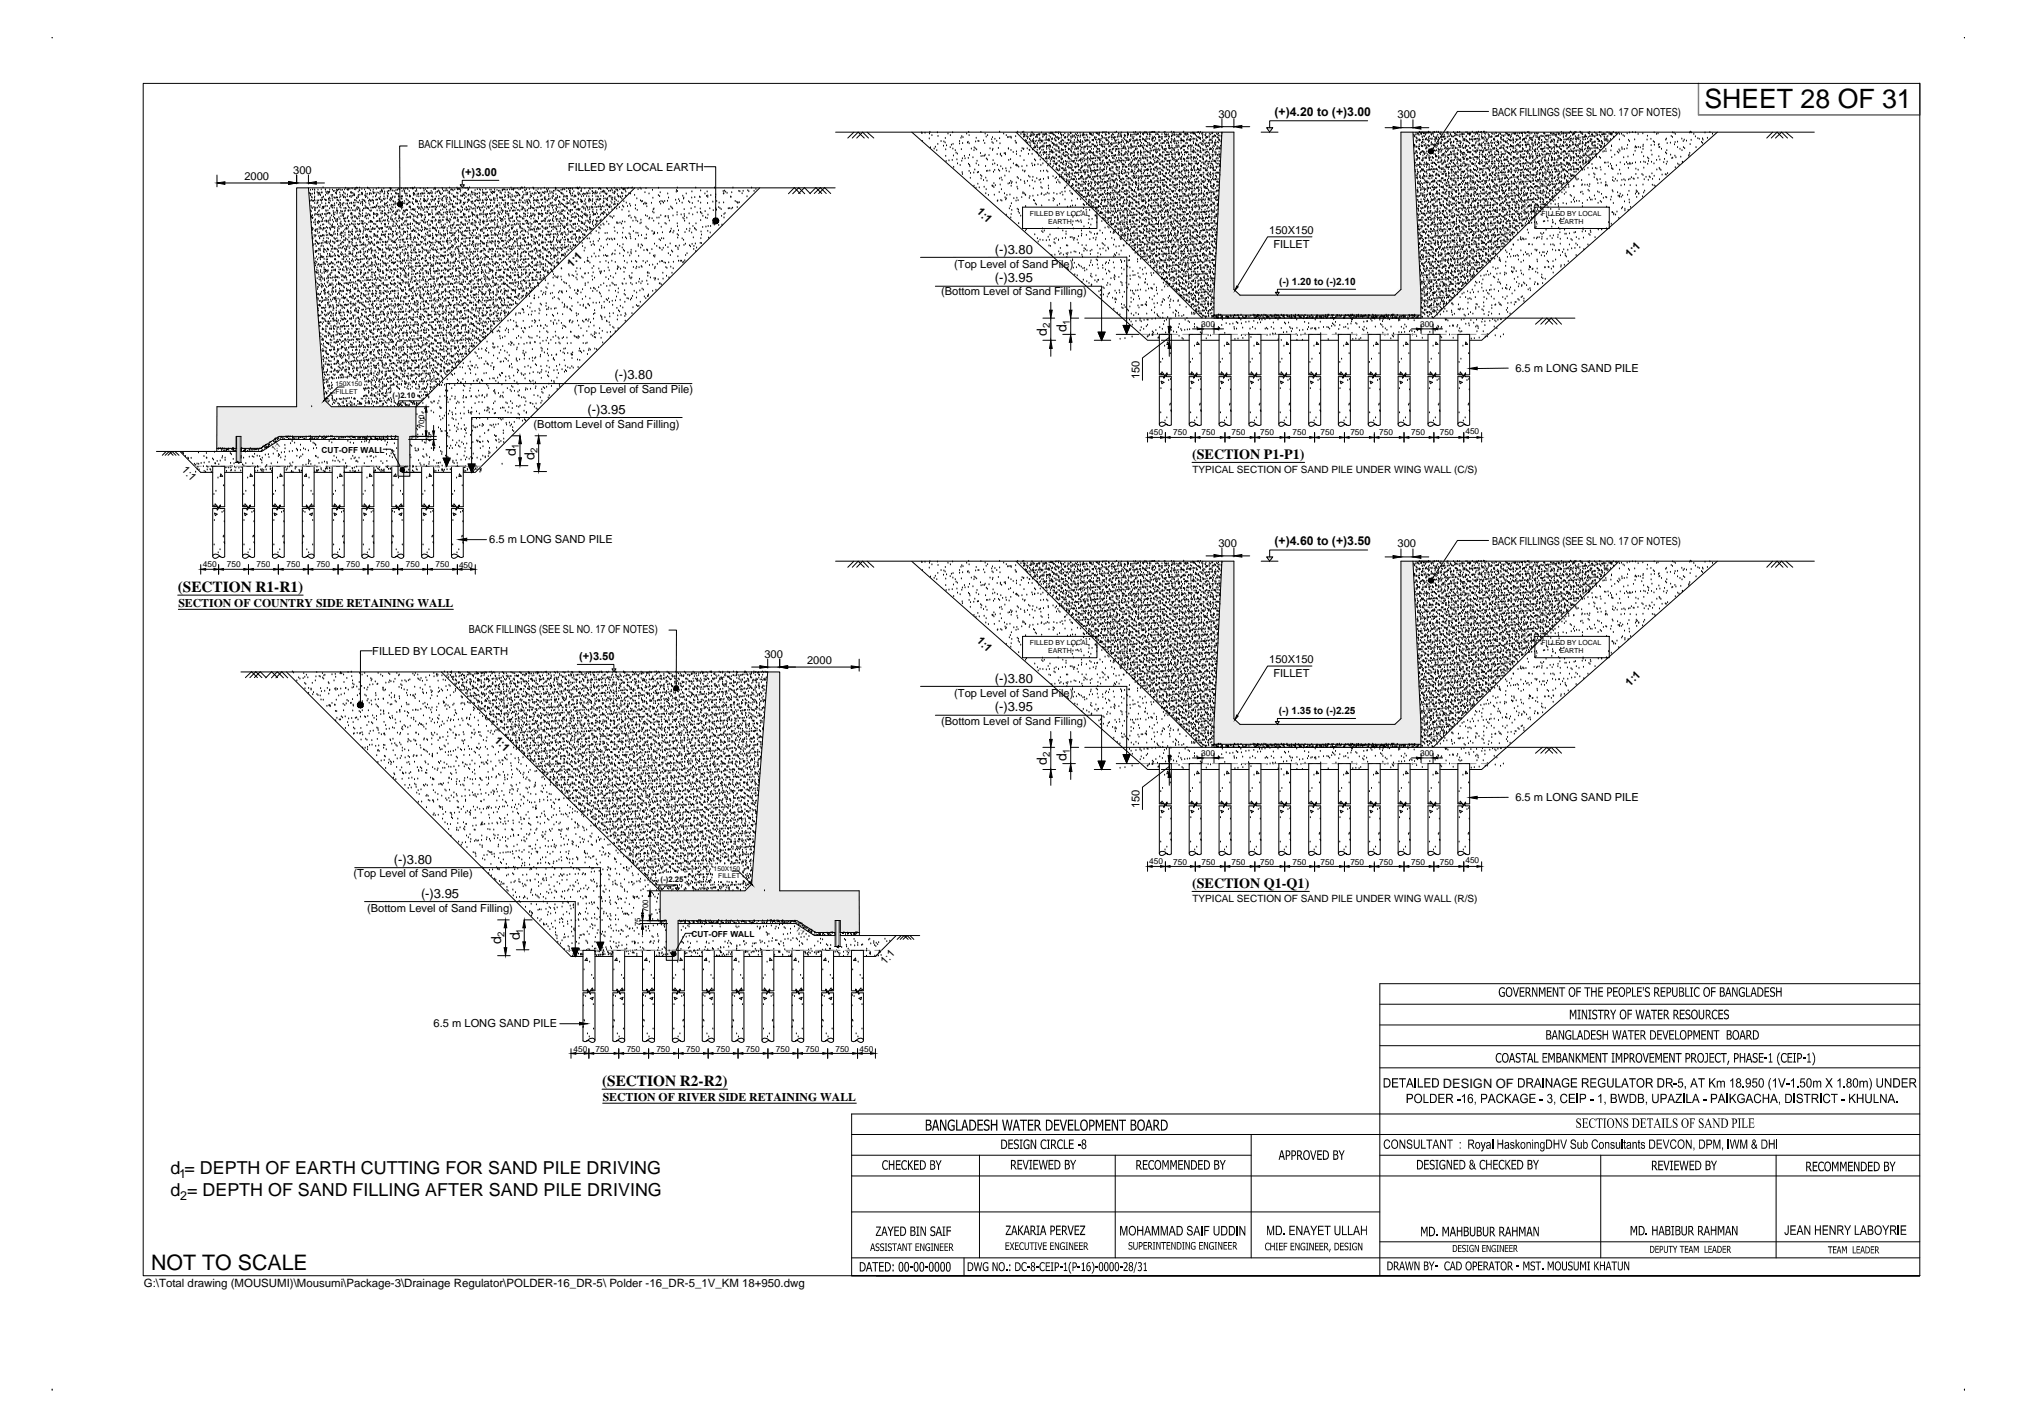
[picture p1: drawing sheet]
<svg xmlns="http://www.w3.org/2000/svg" width="420mm" height="297mm" viewBox="0 0 420 297" stroke-linecap="round" stroke-linejoin="round" font-family="sans-serif">
<defs><g id="words">
<text font-size="5.6" x="355" y="22.5">SHEET 28 OF 31</text>
<text font-size="4.5" x="31.5" y="264.5">NOT TO SCALE</text>
<g font-size="3.7">
<text x="35.5" y="244.6">d = DEPTH OF EARTH CUTTING FOR SAND PILE DRIVING</text>
<text x="35.5" y="249.1">d = DEPTH OF SAND FILLING AFTER SAND PILE DRIVING</text>
</g>
<g font-size="3.2">
<text x="37" y="123.3">(SECTION R1-R1)</text>
<text x="125.4" y="226.2">(SECTION R2-R2)</text>
</g>
<g font-size="2.9">
<text x="218" y="69.9" transform="rotate(-90 218 69.9)">d</text>
<text x="222.2" y="69.1" transform="rotate(-90 222.2 69.1)">d</text>
<text x="107.5" y="95" transform="rotate(-90 107.5 95)">d</text>
<text x="111.4" y="95.9" transform="rotate(-90 111.4 95.9)">d</text>
<text x="248.3" y="95.7">(SECTION P1-P1)</text>
<text x="218" y="159.3" transform="rotate(-90 218 159.3)">d</text>
<text x="222.2" y="158.5" transform="rotate(-90 222.2 158.5)">d</text>
<text x="248.3" y="185.1">(SECTION Q1-Q1)</text>
<text x="104.4" y="196.7" transform="rotate(-90 104.4 196.7)">d</text>
<text x="108.3" y="195.8" transform="rotate(-90 108.3 195.8)">d</text>
</g>
<g font-size="2.7">
<text x="207.2" y="52.9">(-)3.80</text>
<text x="207.2" y="58.6">(-)3.95</text>
<text x="128" y="79.1">(-)3.80</text>
<text x="122.4" y="86.3">(-)3.95</text>
<text x="207.2" y="142.3">(-)3.80</text>
<text x="207.2" y="148.1">(-)3.95</text>
<text x="82.1" y="179.9">(-)3.80</text>
<text x="87.7" y="187.1">(-)3.95</text>
<text x="300.6" y="226.5">DESIGN OF</text>
</g>
<g font-size="2.6">
<text x="37.3" y="245.4">1</text>
<text x="37.5" y="249.9">2</text>
</g>
<g font-size="2.5">
<text x="265.5" y="24.1">(+)4.20 to (+)3.00</text>
<text x="265.5" y="113.5">(+)4.60 to (+)3.50</text>
<text x="37.2" y="126.4">SECTION OF COUNTRY SIDE RETAINING WALL</text>
<text x="125.5" y="229.3">SECTION OF RIVER SIDE RETAINING WALL</text>
</g>
<text font-size="2.4" x="30" y="268">G:\Total drawing (MOUSUMI)\Mousumi\Package-3\Drainage Regulator\POLDER-16_DR-5\ Polder -16_DR-5_1V_KM 18+950.dwg</text>
<g font-size="2.3">
<text x="253.8" y="24.5">300</text>
<text x="291.1" y="24.5">300</text>
<text x="310.8" y="24.1">BACK FILLINGS (SEE SL NO. 17 OF NOTES)</text>
<text x="87.2" y="30.9">BACK FILLINGS (SEE SL NO. 17 OF NOTES)</text>
<text x="118.3" y="35.7">FILLED BY LOCAL EARTH</text>
<text x="50.9" y="37.5">2000</text>
<text x="61.1" y="36.2">300</text>
<text x="96.1" y="36.7">(+)3.00</text>
<text x="203.3" y="44.2" transform="rotate(44 203.3 44.2)">1:1</text>
<text x="264.4" y="48.8">150X150</text>
<text x="265.2" y="51.6">FILLET</text>
<text x="339.5" y="53.7" transform="rotate(-46 339.5 53.7)">1:1</text>
<text x="119" y="55.7" transform="rotate(-44 119 55.7)">1:1</text>
<text x="198.8" y="55.8">(Top Level of Sand Pile)</text>
<text x="196" y="61.5">(Bottom Level of Sand Filling)</text>
<text x="315.7" y="77.4">6.5 m LONG SAND PILE</text>
<text x="119.5" y="81.9">(Top Level of Sand Pile)</text>
<text x="237.3" y="78.9" transform="rotate(-90 237.3 78.9)">150</text>
<text x="111.2" y="89.2">(Bottom Level of Sand Filling)</text>
<text x="37.7" y="98" transform="rotate(48 37.7 98)">1:1</text>
<text x="101.9" y="113.1">6.5 m LONG SAND PILE</text>
<text x="253.8" y="113.8">300</text>
<text x="291.1" y="113.8">300</text>
<text x="310.8" y="113.4">BACK FILLINGS (SEE SL NO. 17 OF NOTES)</text>
<text x="97.6" y="131.8">BACK FILLINGS (SEE SL NO. 17 OF NOTES)</text>
<text x="77.5" y="136.5">FILLED BY LOCAL EARTH</text>
<text x="120.6" y="137.6">(+)3.50</text>
<text x="159.2" y="137">300</text>
<text x="203.3" y="133.6" transform="rotate(45 203.3 133.6)">1:1</text>
<text x="168.1" y="138.4">2000</text>
<text x="264.4" y="138.2">150X150</text>
<text x="265.2" y="140.9">FILLET</text>
<text x="339.5" y="143" transform="rotate(-45 339.5 143)">1:1</text>
<text x="198.8" y="145.2">(Top Level of Sand Pile)</text>
<text x="102.9" y="154.4" transform="rotate(44 102.9 154.4)">1:1</text>
<text x="196" y="150.9">(Bottom Level of Sand Filling)</text>
<text x="315.7" y="166.8">6.5 m LONG SAND PILE</text>
<text x="237.3" y="168.3" transform="rotate(-90 237.3 168.3)">150</text>
<text x="73.6" y="182.8">(Top Level of Sand Pile)</text>
<text x="76.5" y="190">(Bottom Level of Sand Filling)</text>
<text x="184.4" y="201.1" transform="rotate(-48 184.4 201.1)">1:1</text>
<text x="90.3" y="213.9">6.5 m LONG SAND PILE</text>
</g>
<g font-size="2.1">
<text x="266.4" y="59.4">(-) 1.20 to (-)2.10</text>
<text x="248.4" y="98.5">TYPICAL SECTION OF SAND PILE UNDER WING WALL (C/S)</text>
<text x="266.4" y="148.8">(-) 1.35 to (-)2.25</text>
<text x="248.4" y="187.9">TYPICAL SECTION OF SAND PILE UNDER WING WALL (R/S)</text>
</g>
<g font-size="2">
<text x="218.7" y="68.4" transform="rotate(-90 218.7 68.4)">2</text>
<text x="222.8" y="67.7" transform="rotate(-90 222.8 67.7)">1</text>
<text x="108.1" y="93.6" transform="rotate(-90 108.1 93.6)">1</text>
<text x="112" y="94.3" transform="rotate(-90 112 94.3)">2</text>
<text x="218.7" y="157.7" transform="rotate(-90 218.7 157.7)">2</text>
<text x="222.8" y="157.1" transform="rotate(-90 222.8 157.1)">1</text>
<text x="105.1" y="195.1" transform="rotate(-90 105.1 195.1)">2</text>
<text x="109" y="194.5" transform="rotate(-90 109 194.5)">1</text>
</g>
<g font-size="1.7">
<text x="250.2" y="68">300</text>
<text x="295.8" y="68">300</text>
<text x="67" y="94.3">CUT-OFF WALL</text>
<text x="239.4" y="90.6">450</text>
<text x="244.4" y="90.7">750</text>
<text x="250.3" y="90.7">750</text>
<text x="256.5" y="90.7">750</text>
<text x="262.5" y="90.7">750</text>
<text x="269.2" y="90.7">750</text>
<text x="275.1" y="90.7">750</text>
<text x="281.3" y="90.7">750</text>
<text x="287.3" y="90.7">750</text>
<text x="293.9" y="90.7">750</text>
<text x="299.9" y="90.7">750</text>
<text x="305.3" y="90.5">450</text>
<text x="42.3" y="118.2">450</text>
<text x="47.2" y="118.2">750</text>
<text x="53.5" y="118.2">750</text>
<text x="59.7" y="118.2">750</text>
<text x="65.9" y="118.2">750</text>
<text x="72.1" y="118.2">750</text>
<text x="78.3" y="118.2">750</text>
<text x="84.5" y="118.2">750</text>
<text x="90.7" y="118.2">750</text>
<text x="95.6" y="118.3">450</text>
<text x="250.2" y="157.5">300</text>
<text x="295.8" y="157.5">300</text>
<text x="305.3" y="179.8">450</text>
<text x="239.4" y="180">450</text>
<text x="244.4" y="180.1">750</text>
<text x="250.3" y="180.1">750</text>
<text x="256.5" y="180.1">750</text>
<text x="262.5" y="180.1">750</text>
<text x="269.2" y="180.1">750</text>
<text x="275.1" y="180.1">750</text>
<text x="281.3" y="180.1">750</text>
<text x="287.3" y="180.1">750</text>
<text x="293.9" y="180.1">750</text>
<text x="299.9" y="180.1">750</text>
<text x="144" y="195.2">CUT-OFF WALL</text>
<text x="119.5" y="219.2">450</text>
<text x="124" y="219.2">750</text>
<text x="130.5" y="219">750</text>
<text x="136.7" y="219">750</text>
<text x="142.9" y="219">750</text>
<text x="149.2" y="219">750</text>
<text x="155.4" y="219">750</text>
<text x="161.6" y="219">750</text>
<text x="167.8" y="219">750</text>
<text x="174" y="219">750</text>
<text x="179.1" y="219">450</text>
</g>
<g font-size="1.6">
<text x="81.8" y="82.8">(-)2.10</text>
<text x="88.3" y="89.2" transform="rotate(-90 88.3 89.2)">700</text>
<text x="89.9" y="92.1" transform="rotate(-90 89.9 92.1)">75</text>
<text x="137.6" y="183.7">(-)2.25</text>
<text x="135" y="190" transform="rotate(-90 135 190)">700</text>
<text x="133.4" y="193" transform="rotate(-90 133.4 193)">75</text>
</g>
<g font-size="1.5">
<text x="214.5" y="45">FILLED BY LOCAL</text>
<text x="218.3" y="46.7">EARTH</text>
<text x="321.1" y="45">FILLED BY LOCAL</text>
<text x="324.9" y="46.7">EARTH</text>
<text x="214.5" y="134.3">FILLED BY LOCAL</text>
<text x="218.3" y="136.1">EARTH</text>
<text x="321.1" y="134.3">FILLED BY LOCAL</text>
<text x="324.9" y="136.1">EARTH</text>
</g>
<g font-size="1.4">
<text x="69.9" y="80.5">150X150</text>
<text x="69.9" y="82.1">FILLET</text>
<text x="57.1" y="94" transform="rotate(-38 57.1 94)">1:1</text>
<text x="148.7" y="181.3">150X150</text>
<text x="149.6" y="183">FILLET</text>
<text x="165.7" y="193.7" transform="rotate(39 165.7 193.7)">1:1</text>
</g>
</g></defs>
<!-- layer: TXT -->
<path d="M248.3 96.3h23.5M37 124h26.1M37.2 126.9h57.2M248.3 185.7h24.4M125.4 226.9h26.1M125.5 229.8h52.9" fill="none" stroke="#000" stroke-width=".21"/>
<!-- layer: hatch -->
<g fill="#ebebeb" stroke="#ebebeb" stroke-width=".21">
<path d="M159.9 140l2.5 44.2v-44.2zM159.9 140l2.5 44.2h-5.8z"/>
<path d="M156.6 184.2l5.8 1.4v-1.4zM156.6 184.2l5.8 1.4h-7.2z"/>
<path d="M137.5 185.6l41.5 6.1v-6.1zM137.5 185.6l41.5 6.1h-41.5z"/>
<path d="M137.5 191.7l36.5 .1zM137.5 191.7l36.5 .1z"/>
<path d="M175 191.7l4 2.5v-2.5zM175 191.7l4 2.5h-4z"/>
<path d="M166 191.8l8 2.4v-2.4zM166 191.8l8 2.4h-4.1z"/>
<path d="M138.8 191.8l2.5 8.2v-8.2zM138.8 191.8l2.5 8.2h-2.5z"/>
<path d="M291.8 27.5l4.1 32.8-1.6-32.8zM291.8 27.5l4.1 32.8h-4.1z"/>
<path d="M254.5 27.5l2.5 32.8v-32.8zM254.5 27.5l2.5 32.8h-4.1z"/>
<path d="M291.8 60.3l4.2 1.2-.1-1.2zM290.6 61.5l1.2-1.2 4.2 1.2z"/>
<path d="M252.9 60.3l5.4 1.2-1.3-1.2zM252.9 60.3l5.4 1.2h-5.4z"/>
<path d="M252.9 61.5l43.1 4.1v-4.1zM252.9 61.5l43.1 4.1h-43.1z"/>
<path d="M61.8 39.1l5.8 44.2-3.4-44.2zM61.8 39.1l5.8 44.2h-5.8z"/>
<path d="M61.8 83.3l7.2 1.4-1.4-1.4zM61.8 83.3l7.2 1.4h-7.2z"/>
<path d="M45.2 84.7l41.4 6.2v-6.2zM45.2 84.7l41.4 6.2h-41.4z"/>
<path d="M50.2 90.9h36.4zM50.2 90.9h36.4z"/>
<path d="M50.2 90.9l4.1 2.5 3.9-2.5zM50.2 90.9l4.1 2.5h-4.1z"/>
<path d="M45.2 90.9l4 2.5v-2.5zM45.2 90.9l4 2.5h-4z"/>
<path d="M82.9 90.9l2.5 8.3v-8.3zM82.9 90.9l2.5 8.3h-2.5z"/>
<path d="M291.8 116.9l4.1 32.8-1.6-32.8zM291.8 116.9l4.1 32.8h-4.1z"/>
<path d="M254.5 116.9l2.5 32.8v-32.8zM254.5 116.9l2.5 32.8h-4.1z"/>
<path d="M291.8 149.7l4.2 1.2-.1-1.2zM290.6 150.9l1.2-1.2 4.2 1.2z"/>
<path d="M252.9 149.7l5.4 1.2-1.3-1.2zM252.9 149.7l5.4 1.2h-5.4z"/>
<path d="M252.9 150.9l43.1 4.1v-4.1zM252.9 150.9l43.1 4.1h-43.1z"/>
</g>
<g fill="none" stroke="#000" stroke-width=".21">
<path d="M45.2 36.5v2.4M46.8 38.1h13.3M61.8 36.5v1.8M61.8 38.1h2.4M64.2 36.5v1.8M64.2 39.1h109.8M64.7 39.6h.1M65.1 39.6h.1M65.5 39.6h.1M65.6 39.6h.1M65.9 38.1h1.7M66.2 39.6h.1"/>
<path d="M66.9 39.6h.1M67.3 39.1h.1M67.8 39.6h.1M68.7 40h.1M68.7 39.6h.1M69.2 39.6h.1M69.5 39.9h.1M69.8 39.8h.1M70.1 39.6h.1M70.2 39.8h.1M70.3 39.7h.1M70.5 39.6h.1"/>
<path d="M70.8 39.5h.1M71 39.7h.1M71.3 39.6h.1M71.8 39.6h.1M72 39.2h.1M72.3 39.5h.1M72.3 39.6h.1M72.5 39.7h.1M72.6 39.5h.1M72.9 39.4h.1M73.3 39.3h.1M73.8 39.5h.1"/>
<path d="M74.1 39.3h.1M74.1 39.6h.1M74.2 39.2h.1M74.5 39.2h.1M74.8 39.7h.1M74.9 39.2h.1M74.9 39.8h.1M75.4 39.5h.1M75.9 39.6h.1M76.6 39.2h.1M76.7 39.3h.1M76.9 39.4h.1"/>
<path d="M77.2 39.7h.1M77.7 40h.1M77.8 39.6h.1M78.4 39.4h.1M78.9 39.2h.1M79.2 40h.1M79.5 39.8h.1M79.5 39.6h.1M79.6 39.8h.1M80 39.4h.1M80.1 40h.1M80.7 40h.1"/>
<path d="M80.9 39.8h.1M81.2 39.8h.1M81.2 39.3h.1M81.4 39.6h.1M81.4 39.3h.1M81.5 39.4h.1M81.7 39.8h.1M81.9 39.8h.1M82.2 39.9h.1M82.5 39.7h.1M82.8 39.6h.1M83 39.4h.1"/>
<path d="M83.2 39.6h.1M83.3 39.6h.1M83.6 39.3h.1M83.8 39.9h.1M84 39.5h.1M84.2 39.8h.1M84.3 39.9h.1M84.4 39.4h.1M84.5 39.3h.1M84.8 39.3h.1M84.9 39.5h.1M85.2 39.9h.1"/>
<path d="M85.6 39.3h.1M85.9 39.2h.1M85.9 39.3h.1M86 39.4h.1M86 39.3h.1M86.4 39.1h.1M86.5 39.9h.1M86.8 39.5h.1M86.8 39.8h.1M87.5 39.3h.1M88.3 39.4h.1M88.3 39.8h.1"/>
<path d="M88.6 39.5h.1M88.8 39.9h.1M89 40h.1M89.1 39.3h.1M89.8 39.8h.1M90.4 39.5h.1M90.6 39.4h.1M90.6 39.2h.1M90.7 39.5h.1M91.2 39.9h.1M91.4 39.8h.1M91.6 40h.1"/>
<path d="M92.1 39.3h.1M92.2 39.5h.1M92.4 39.8h.1M92.7 39.8h.1M92.9 39.8h.1M92.9 39.4h.1M93.2 39.8h.1M93.5 40h.1M93.7 39.2h.1M93.9 39.6h.1M94 39.5h.1M94.2 39.6h.1"/>
<path d="M94.4 39.8h.1M94.7 39.6h.1M95.2 39.2h.1M95.3 39.5h.1M95.4 39.6h.1M95.5 39.4h.1M95.8 39.4h.1M95.8 39.5h.1M96 39.7h.1M96.3 39.3h.1M96.7 39.2h.1M97.1 39.3h.1"/>
<path d="M97.4 39.2h.1M97.5 39.7h.1M97.6 39.5h.1M97.8 39.1h.1M99 39.7h.1M99.4 39.5h.1M99.9 39.5h.1M100.1 39.6h.1M100.5 39.6h.1M101.2 39.5h.1M102.1 39.6h.1M102.3 39.6h.1"/>
<path d="M103 39.5h.1M103.1 39.9h.1M103.5 39.6h.1M103.8 39.8h.1M104.1 39.8h.1M104.6 39.8h.1M104.6 39.6h.1M104.7 39.7h.1M104.8 39.5h.1M105.1 39.6h.1M105.4 39.6h.1M105.7 39.6h.1"/>
<path d="M106.2 39.6h.1M106.5 39.2h.1M106.6 39.6h.1M106.7 39.5h.1M107 39.4h.1M107 39.6h.1M107.3 39.4h.1M107.7 39.3h.1M108.1 39.6h.1M108.4 39.5h.1M108.5 39.2h.1M108.7 39.1h.1"/>
<path d="M108.8 39.2h.1M109.3 39.1h.1M109.3 39.7h.1M109.4 39.8h.1M109.7 39.5h.1M110.3 39.5h.1M111 39.2h.1M111.2 39.3h.1M111.2 39.5h.1M111.7 39.7h.1M112.1 39.5h.1M112.7 39.5h.1"/>
<path d="M113.4 39.2h.1M113.9 39.5h.1M114 39.7h.1M114.1 39.8h.1M114.2 39.4h.1M114.5 39.9h.1M115.3 39.8h.1M115.6 39.8h.1M115.7 39.5h.1M115.7 39.2h.1M115.8 39.4h.1M115.8 39.3h.1"/>
<path d="M116.1 39.7h.1M116.3 39.8h.1M116.5 39.9h.1M116.9 39.6h.1M117.2 39.6h.1M117.2 39.4h.1M117.5 39.5h.1M117.6 39.6h.1M118.1 39.9h.1M118.1 39.3h.1M118.4 39.4h.1M118.6 39.8h.1"/>
<path d="M118.7 39.4h.1M118.8 39.9h.1M118.8 39.3h.1M119.2 39.3h.1M119.3 39.5h.1M119.5 39.9h.1M120 39.2h.1M120.3 39.2h.1M120.3 39.3h.1M120.4 39.3h.1M120.5 39.4h.1M120.8 39.1h.1"/>
<path d="M121 39.8h.1M121.1 39.9h.1M121.1 39.5h.1M121.8 39.3h.1M122.6 39.8h.1M122.8 39.3h.1M122.9 39.5h.1M123.3 39.9h.1M123.4 39.3h.1M123.4 40h.1M124.1 39.9h.1M124.7 39.5h.1"/>
<path d="M124.9 39.3h.1M125.1 39.4h.1M125.2 39.5h.1M125.7 39.8h.1M125.7 39.9h.1M126 39.9h.1M126.4 39.3h.1M126.5 39.5h.1M126.8 39.8h.1M127.1 39.8h.1M127.2 39.8h.1M127.4 39.4h.1"/>
<path d="M127.5 39.7h.1M128 39.2h.1M128 40h.1M128.3 39.6h.1M128.3 39.5h.1M128.6 39.6h.1M128.7 39.8h.1M129.1 39.5h.1M129.5 39.2h.1M129.7 39.4h.1M129.9 39.6h.1M129.9 39.4h.1"/>
<path d="M130.1 39.5h.1M130.2 39.4h.1M130.2 39.8h.1M130.7 39.3h.1M131 39.2h.1M131.5 39.2h.1M131.8 39.2h.1M132.9 39.5h.1M133.3 39.2h.1M133.5 39.4h.1M134.6 39.3h.1M135.9 39.6h.1"/>
<path d="M137.2 39.2h.1M140.9 39.7h.1M141.1 39.2h.1M141.1 39.9h.1M144.1 40h.1M144.9 39.2h.1M146 39.8h.1M147.3 40h.1M148.8 39.2h.1M150.7 39.9h.1M150.9 39.8h.1M152.7 39.2h.1"/>
<path d="M153.9 39.8h.1M154.1 39.9h.1M154.8 39.8h.1M155.8 39.7h.1M156 39.9h.1M156.6 39.2h.1M157.1 39.8h.1M157.5 39.5h.1M177.5 28.8l1.3-1.3 1.2 1.3M177.9 27.5l-1.3 1.3M178.5 28.8l1.2-1.3 1.2 1.3M180.6 27.5l1.4 1.3"/>
<path d="M192 27.7h.1M192.1 27.8h.1M192.1 29.5h.1M192.7 27.7h.1M193.6 28.9h.1M193.6 27.9h.1M193.7 27.6h.1M193.8 30.8h.1M194.1 28.3h.1M194.6 31h.1M194.8 30.7h.1M195.1 31.4h.1"/>
<path d="M195.3 27.7h.1M195.4 30.1h.1M195.4 28.4h.1M196 29.5h.1M196.5 30.5h.1M196.6 29.6h.1M196.9 29.8h.1M196.9 28.8h.1M197 31.2h.1M197 32.6h.1M197.1 33.6h.1M197.2 30.4h.1"/>
<path d="M197.5 27.9h.1M197.7 33.5h.1M197.9 30.7h.1M198 28.3h.1M198.2 30.2h.1M198.4 33.4h.1M198.4 27.7h.1M198.5 31h.1M198.5 30.1h.1M198.6 32.5h.1M198.7 34.9h.1M199 31.4h.1"/>
<path d="M199.2 31.9h.1M199.3 33.3h.1M199.4 32.1h.1M199.5 34.1h.1M199.9 30h.1M199.9 29.5h.1M200 34.5h.1M200.2 28.8h.1M200.3 31.2h.1M200.3 33.6h.1M200.3 28.5h.1M200.4 36h.1"/>
<path d="M200.5 36.3h.1M200.5 33.1h.1M200.5 29.9h.1M200.6 28.7h.1M200.9 32.6h.1M201 33.1h.1M201.4 27.9h.1M201.5 29.8h.1M201.7 29.6h.1M201.7 33h.1M201.7 34.2h.1M201.8 27.6h.1"/>
<path d="M201.9 29.9h.1M201.9 28.3h.1M201.9 35.7h.1M202 32.4h.1M202 34.4h.1M202 34.7h.1M202.1 37.1h.1M202.2 36.1h.1M202.3 31h.1M202.7 32.9h.1M202.8 36h.1M202.9 31.4h.1"/>
<path d="M202.9 38.8h.1M202.9 30.8h.1M203.1 35.4h.1M203.1 31h.1M203.2 29.6h.1M203.3 39.2h.1M203.4 28.8h.1M203.4 34.1h.1M203.4 31.2h.1M203.5 33.6h.1M203.6 36h.1M203.7 38.4h.1"/>
<path d="M203.7 29.4h.1M203.8 35.9h.1M203.9 34.5h.1M203.9 29.5h.1M204 39.1h.1M204.2 32h.1M204.3 36.5h.1M204.3 27.6h.1M204.4 32.6h.1M204.4 37.3h.1M204.5 36.8h.1M204.8 32.6h.1"/>
<path d="M204.9 29.4h.1M204.9 37.6h.1M205 39h.1M205 32.5h.1M205.1 29.9h.1M205.2 32.3h.1M205.2 27.9h.1M205.3 34.7h.1M205.3 37.1h.1M205.4 39.5h.1M205.4 28.5h.1M205.5 33.1h.1"/>
<path d="M205.5 35.7h.1M205.6 37.7h.1M205.7 33.3h.1M205.7 28.3h.1M205.8 35.7h.1M206 32.4h.1M206.2 35.6h.1M206.2 31h.1M206.6 29.1h.1M206.7 38.7h.1M206.7 29.7h.1M206.7 28.7h.1"/>
<path d="M206.7 31.3h.1M206.8 38.8h.1M206.8 34.3h.1M206.8 31.1h.1M206.8 38.9h.1M206.9 33.5h.1M206.9 29.9h.1M207 35.9h.1M207 38.2h.1M207 39.1h.1M207.2 35.5h.1M207.2 34.1h.1"/>
<path d="M207.2 29h.1M207.3 38.7h.1M207.6 29.4h.1M207.7 32.2h.1M207.8 34.5h.1M208 30.9h.1M208 35.4h.1M208.2 27.5h.1M208.2 28.9h.1M208.2 37.3h.1M208.2 35.7h.1M208.3 29.9h.1"/>
<path d="M208.4 38.5h.1M208.4 32.3h.1M208.4 32.1h.1M208.5 34.7h.1M208.6 37.1h.1M208.6 39.5h.1M208.6 32.6h.1M208.7 37.6h.1M208.9 35.2h.1M209.1 27.9h.1M209.2 32h.1M209.3 36.7h.1"/>
<path d="M209.4 32h.1M209.5 32.2h.1M209.5 35.2h.1M209.6 28.3h.1M209.6 35.7h.1M209.9 28.7h.1M210 28.6h.1M210 38.3h.1M210 31h.1M210.1 31h.1M210.1 33.4h.1M210.2 35.8h.1"/>
<path d="M210.3 38.2h.1M210.4 28.6h.1M210.5 33.2h.1M210.6 35h.1M210.6 37.8h.1M210.6 28.6h.1M210.6 31.3h.1M210.6 38.8h.1M210.6 28.8h.1M210.7 38.2h.1M210.8 38h.1M211.1 31.8h.1"/>
<path d="M211.1 34.1h.1M211.5 29.4h.1M211.6 28.5h.1M211.6 34.5h.1M211.7 29.8h.1M211.7 38.1h.1M211.7 32.2h.1M211.7 31.6h.1M211.7 34.4h.1M211.8 34.6h.1M211.9 39h.1M211.9 37h.1"/>
<path d="M212 27.5h.1M212 39.4h.1M212 34.6h.1M212.1 37.2h.1M212.2 34.8h.1M212.5 32.6h.1M212.6 37.6h.1M212.7 28h.1M212.8 31.5h.1M212.9 34.7h.1M212.9 31h.1M213 27.6h.1"/>
<path d="M213 35.6h.1M213.2 28h.1M213.2 31.2h.1M213.2 28.5h.1M213.3 27.5h.1M213.3 31h.1M213.3 28.5h.1M213.3 33.5h.1M213.4 28.2h.1M213.4 35.8h.1M213.4 37.9h.1M213.4 28.1h.1"/>
<path d="M213.5 28.5h.1M213.5 38.2h.1M213.5 28.2h.1M213.5 35.7h.1M213.6 29.3h.1M213.8 29.4h.1M213.9 28.5h.1M213.9 34.6h.1M213.9 29.7h.1M214 28h.1M214 28.5h.1M214 31h.1"/>
<path d="M214 28.9h.1M214 29.9h.1M214 37.8h.1M214.2 28.6h.1M214.2 32.1h.1M214.3 36.7h.1M214.4 29.7h.1M214.4 31.3h.1M214.4 29h.1M214.5 31.3h.1M214.5 38.8h.1M214.5 29.1h.1"/>
<path d="M214.5 36.9h.1M214.6 28.4h.1M214.6 29.9h.1M214.7 28.5h.1M214.7 29.4h.1M214.7 30.4h.1M214.7 28h.1M214.8 28.3h.1M215 28.2h.1M215 27.7h.1M215 34.1h.1M215 29.6h.1"/>
<path d="M215 29.5h.1M215 32.1h.1M215 37.6h.1M215.1 34.6h.1M215.1 31.2h.1M215.1 29.3h.1M215.2 36.9h.1M215.2 28.3h.1M215.3 28h.1M215.3 39.3h.1M215.3 29h.1M215.3 29.9h.1"/>
<path d="M215.3 29.6h.1M215.3 30.9h.1M215.3 29.4h.1M215.5 30.8h.1M215.5 28.1h.1M215.5 29.9h.1M215.5 34.5h.1M215.5 33.3h.1M215.5 30.5h.1M215.5 34.4h.1M215.6 30h.1M215.6 37.9h.1"/>
<path d="M215.7 29.5h.1M215.7 30.8h.1M215.7 28.6h.1M215.7 33.5h.1M215.8 30.7h.1M215.9 28.2h.1M215.9 31.8h.1M216 28.4h.1M216 29.4h.1M216 28.6h.1M216 37.2h.1M216 30.4h.1"/>
<path d="M216.1 31.3h.1M216.1 28.7h.1M216.1 29.9h.1M216.1 28.2h.1M216.1 30.7h.1M216.1 31.9h.1M216.2 32h.1M216.2 34.3h.1M216.3 28h.1M216.4 29.4h.1M216.4 32.5h.1M216.5 28.2h.1"/>
<path d="M216.5 29.1h.1M216.5 30.9h.1M216.5 37.6h.1M216.5 31.1h.1M216.6 28.1h.1M216.6 28h.1M216.6 28.9h.1M216.6 29.4h.1M216.6 32h.1M216.6 31h.1M216.6 29.9h.1M216.7 30.8h.1"/>
<path d="M216.7 29.3h.1M216.7 33.3h.1M216.7 31.8h.1M216.7 37.4h.1M216.8 35.7h.1M216.8 30.7h.1M216.8 38.1h.1M216.8 34.5h.1M216.9 39h.1M216.9 29.4h.1M216.9 32.4h.1M216.9 27.7h.1"/>
<path d="M217 29.5h.1M217 29.4h.1M217 31.3h.1M217.1 30.6h.1M217.1 30.5h.1M217.1 29.6h.1M217.1 39.3h.1M217.2 28.5h.1M217.2 29.4h.1M217.2 28h.1M217.2 28.6h.1M217.2 34.1h.1"/>
<path d="M217.3 30.4h.1M217.3 31.9h.1M217.3 30.7h.1M217.3 31.3h.1M217.4 32.3h.1M217.4 33.2h.1M217.4 37.4h.1M217.4 35.7h.1M217.5 28.1h.1M217.5 28h.1M217.5 30.6h.1M217.5 31.8h.1"/>
<path d="M217.5 30h.1M217.5 28.2h.1M217.6 31.9h.1M217.7 29.9h.1M217.7 29.3h.1M217.7 31.9h.1M217.7 33.1h.1M217.8 28h.1M217.9 27.9h.1M217.9 33h.1M217.9 28.9h.1M217.9 28h.1"/>
<path d="M217.9 31.8h.1M218 29.9h.1M218 29.2h.1M218 28.6h.1M218 30.8h.1M218 31.8h.1M218 33.1h.1M218 30.5h.1M218 32.7h.1M218 28.2h.1M218 31.1h.1M218 32.3h.1"/>
<path d="M218 35.6h.1M218.1 33.7h.1M218.1 33.2h.1M218.1 30.5h.1M218.2 30.5h.1M218.3 29.3h.1M218.3 34.6h.1M218.3 35.8h.1M218.3 29.2h.1M218.3 37h.1M218.4 33h.1M218.4 37.2h.1"/>
<path d="M218.4 38.7h.1M218.4 30.5h.1M218.4 39.3h.1M218.5 34.3h.1M218.5 29.4h.1M218.5 32.4h.1M218.5 29.1h.1M218.5 30.9h.1M218.6 28.4h.1M218.6 27.9h.1M218.6 29.1h.1M218.6 32.7h.1"/>
<path d="M218.6 29.4h.1M218.6 31.7h.1M218.6 30.3h.1M218.6 30.5h.1M218.6 32.8h.1M218.7 31.3h.1M218.7 32.2h.1M218.7 33.2h.1M218.8 34.1h.1M218.8 30.4h.1M218.8 28.6h.1M218.8 27.8h.1"/>
<path d="M218.8 31.7h.1M218.8 34.3h.1M218.8 30.7h.1M218.8 33.6h.1M218.9 27.7h.1M219 29.6h.1M219 29.1h.1M219 27.8h.1M219 31.4h.1M219.1 32.9h.1M219.1 31.8h.1M219.1 33.2h.1"/>
<path d="M219.1 31.5h.1M219.2 28h.1M219.2 28.9h.1M219.2 29.9h.1M219.2 27.7h.1M219.2 31.9h.1M219.3 30.8h.1M219.3 31.8h.1M219.3 29.1h.1M219.3 31.6h.1M219.3 34.9h.1M219.3 32.7h.1"/>
<path d="M219.3 32.9h.1M219.4 33.7h.1M219.4 36.8h.1M219.4 34.6h.1M219.4 28h.1M219.4 33h.1M219.5 30.3h.1M219.5 28.2h.1M219.5 30h.1M219.5 34.2h.1M219.5 31.8h.1M219.6 30.1h.1"/>
<path d="M219.6 33.7h.1M219.6 28.2h.1M219.6 31.1h.1M219.7 33.1h.1M219.7 33.8h.1M219.7 29h.1M219.7 30.3h.1M219.7 32.9h.1M219.8 34.1h.1M219.8 29.3h.1M219.8 37.2h.1M219.9 28.4h.1"/>
<path d="M219.9 34.3h.1M219.9 29.4h.1M219.9 27.7h.1M219.9 30.3h.1M219.9 31.3h.1M219.9 31.5h.1M219.9 28.6h.1M220 32.2h.1M220 35.4h.1M220 29.4h.1M220 32.4h.1M220 30.5h.1"/>
<path d="M220 33.2h.1M220 34.4h.1M220 28.7h.1M220 32.3h.1M220.1 34.1h.1M220.1 35.1h.1M220.1 34.2h.1M220.1 38.1h.1M220.1 37h.1M220.1 32.4h.1M220.2 27.7h.1M220.2 30.2h.1"/>
<path d="M220.2 31.5h.1M220.2 34.1h.1M220.2 30.5h.1M220.2 35.4h.1M220.2 35.5h.1M220.3 28.6h.1M220.4 28.9h.1M220.4 37.6h.1M220.4 32.7h.1M220.4 30.7h.1M220.4 33.6h.1M220.5 35.6h.1"/>
<path d="M220.5 27.9h.1M220.5 29.1h.1M220.5 31h.1M220.5 28.8h.1M220.5 32.8h.1M220.6 29.8h.1M220.6 30.7h.1M220.6 27.6h.1M220.6 31.8h.1M220.6 31h.1M220.6 34.6h.1M220.6 37.9h.1"/>
<path d="M220.6 31.7h.1M220.6 28.9h.1M220.6 31.4h.1M220.6 36.5h.1M220.7 32.7h.1M220.7 35.3h.1M220.7 34.7h.1M220.7 33.6h.1M220.7 34.6h.1M220.7 36.9h.1M220.8 35.5h.1M220.8 29.9h.1"/>
<path d="M220.8 36.5h.1M220.8 31.9h.1M220.8 34.9h.1M220.8 38.2h.1M220.8 30.1h.1M220.9 34h.1M220.9 28h.1M221 27.7h.1M221 29.6h.1M221 33h.1M221.1 28.8h.1M221.1 32.7h.1"/>
<path d="M221.1 31.4h.1M221.1 33.2h.1M221.1 30.1h.1M221.1 36.5h.1M221.1 29.6h.1M221.1 35.1h.1M221.1 28.4h.1M221.1 34h.1M221.1 28.2h.1M221.1 31.1h.1M221.1 33.3h.1M221.1 36.9h.1"/>
<path d="M221.2 29.4h.1M221.2 30.3h.1M221.2 31.3h.1M221.2 33.1h.1M221.2 36.1h.1M221.2 37h.1M221.3 32.2h.1M221.3 33.2h.1M221.3 31.3h.1M221.3 35.2h.1M221.3 34.1h.1M221.3 35.1h.1"/>
<path d="M221.3 29.3h.1M221.4 36h.1M221.4 34.3h.1M221.4 37h.1M221.5 30h.1M221.5 28.2h.1M221.5 33.9h.1M221.5 31.9h.1M221.6 31.3h.1M221.6 29.4h.1M221.6 32.4h.1M221.6 28.3h.1"/>
<path d="M221.6 33.7h.1M221.6 35.2h.1M221.6 34.4h.1M221.6 37.4h.1M221.6 32h.1M221.6 35.5h.1M221.7 35.6h.1M221.7 28.7h.1M221.7 32.6h.1M221.7 30.5h.1M221.8 36.4h.1M221.8 39.3h.1"/>
<path d="M221.8 27.9h.1M221.8 35.5h.1M221.9 28.8h.1M221.9 29.8h.1M221.9 40h.1M221.9 30.7h.1M221.9 28.6h.1M221.9 39.1h.1M221.9 31.7h.1M221.9 31.3h.1M221.9 30.6h.1M221.9 33.6h.1"/>
<path d="M222 32.7h.1M222 33.6h.1M222 28.7h.1M222 35.1h.1M222 30.5h.1M222 34.6h.1M222 32.5h.1M222 36.4h.1M222 35.6h.1M222.1 35.5h.1M222.1 32.4h.1M222.1 34.2h.1"/>
<path d="M222.1 36.5h.1M222.1 37.4h.1M222.1 30.6h.1M222.1 36h.1M222.2 29.9h.1M222.2 31.8h.1M222.2 34.3h.1M222.2 37.9h.1M222.2 33.8h.1M222.2 36.7h.1M222.2 37.6h.1M222.2 38.7h.1"/>
<path d="M222.3 29.9h.1M222.4 28.6h.1M222.4 31.9h.1M222.4 34.9h.1M222.4 32.5h.1M222.4 36.9h.1M222.4 29.9h.1M222.4 33.8h.1M222.4 36.3h.1M222.5 28.3h.1M222.5 37.6h.1M222.5 28h.1"/>
<path d="M222.5 29.1h.1M222.5 29.3h.1M222.5 30.2h.1M222.5 33h.1M222.5 31h.1M222.5 32.8h.1M222.6 31.2h.1M222.6 29.2h.1M222.6 34.6h.1M222.6 32.2h.1M222.6 38h.1M222.6 32.9h.1"/>
<path d="M222.6 36.5h.1M222.7 33.1h.1M222.7 34.1h.1M222.7 38.3h.1M222.7 35h.1M222.7 28.2h.1M222.7 31.1h.1M222.7 36.5h.1M222.7 36h.1M222.7 36.1h.1M222.8 37h.1M222.8 37.9h.1"/>
<path d="M222.8 38.1h.1M222.8 29.9h.1M222.9 31.1h.1M222.9 33.7h.1M222.9 29.3h.1M222.9 39.8h.1M222.9 35h.1M222.9 37.6h.1M223 34.3h.1M223 27.7h.1M223 29.6h.1M223 28.5h.1"/>
<path d="M223 27.8h.1M223 31.4h.1M223.1 27.9h.1M223.1 32.4h.1M223.1 29.4h.1M223.1 33.3h.1M223.1 35.1h.1M223.1 28.8h.1M223.1 29.8h.1M223.1 36.3h.1M223.1 31.5h.1M223.1 37h.1"/>
<path d="M223.2 30.7h.1M223.2 34.4h.1M223.2 37.4h.1M223.2 35.2h.1M223.2 38.8h.1M223.2 31.7h.1M223.3 32.7h.1M223.3 33.6h.1M223.3 38.9h.1M223.3 34.6h.1M223.3 28.5h.1M223.3 31.1h.1"/>
<path d="M223.3 30.5h.1M223.3 35.5h.1M223.3 32.4h.1M223.3 34.9h.1M223.4 36.5h.1M223.4 37.4h.1M223.4 36.2h.1M223.4 38.8h.1M223.4 38.4h.1M223.5 28.6h.1M223.5 28.3h.1M223.5 29.8h.1"/>
<path d="M223.5 30.6h.1M223.5 33.6h.1M223.5 30.1h.1M223.5 35.6h.1M223.5 38.6h.1M223.5 31.9h.1M223.5 33.8h.1M223.6 37.5h.1M223.6 30.2h.1M223.6 35.6h.1M223.6 37.4h.1M223.7 31.8h.1"/>
<path d="M223.7 33.8h.1M223.7 39.3h.1M223.7 28.5h.1M223.7 37.5h.1M223.8 29.7h.1M223.8 32.3h.1M223.8 36.7h.1M223.8 28.3h.1M223.8 29.3h.1M223.8 33.6h.1M223.8 36.2h.1M223.8 30.2h.1"/>
<path d="M223.8 37.4h.1M223.8 29.9h.1M223.9 31.2h.1M223.9 31.9h.1M223.9 34.9h.1M223.9 32.1h.1M223.9 33.1h.1M224 34.1h.1M224 31h.1M224 36.9h.1M224 28.7h.1M224 35h.1"/>
<path d="M224 34.9h.1M224 28h.1M224 30.5h.1M224.1 36h.1M224.1 36.9h.1M224.1 38.7h.1M224.1 28.8h.1M224.1 32.4h.1M224.1 37.9h.1M224.1 33h.1M224.1 34.2h.1M224.1 38.9h.1"/>
<path d="M224.1 39.8h.1M224.1 38h.1M224.2 29.7h.1M224.2 36.1h.1M224.2 39.7h.1M224.2 31h.1M224.2 33.5h.1M224.2 37.4h.1M224.2 28.2h.1M224.3 34.8h.1M224.3 31.1h.1M224.3 39.8h.1"/>
<path d="M224.3 38.7h.1M224.3 33.1h.1M224.3 36.1h.1M224.4 38.1h.1M224.4 28.4h.1M224.4 27.8h.1M224.4 28.8h.1M224.4 32.2h.1M224.4 29.3h.1M224.5 29.7h.1M224.5 36.1h.1M224.5 39.9h.1"/>
<path d="M224.5 34.3h.1M224.5 29.2h.1M224.5 30.7h.1M224.5 31h.1M224.6 31.7h.1M224.6 32.6h.1M224.6 39.2h.1M224.6 32.9h.1M224.6 34.7h.1M224.6 33.6h.1M224.6 30.9h.1M224.6 31.1h.1"/>
<path d="M224.6 34.5h.1M224.6 28.3h.1M224.6 34.8h.1M224.6 29.4h.1M224.6 32.4h.1M224.6 36.5h.1M224.6 38.4h.1M224.7 35.5h.1M224.7 36.5h.1M224.7 32.2h.1M224.7 38.6h.1M224.7 34.4h.1"/>
<path d="M224.7 37.4h.1M224.7 34.8h.1M224.7 36h.1M224.7 38.5h.1M224.8 38.4h.1M224.8 39.9h.1M224.8 39.3h.1M224.8 30.5h.1M224.9 29.6h.1M224.9 33.5h.1M224.9 37.3h.1M224.9 35.5h.1"/>
<path d="M225 28.6h.1M225 27.8h.1M225 29.6h.1M225 28.3h.1M225 30.6h.1M225 31.5h.1M225.1 28.3h.1M225.1 29.3h.1M225.1 32.1h.1M225.1 33.6h.1M225.1 29.7h.1M225.1 33.3h.1"/>
<path d="M225.1 30.2h.1M225.1 29.6h.1M225.1 36h.1M225.1 35.6h.1M225.1 38.6h.1M225.1 35.2h.1M225.1 37h.1M225.2 31.2h.1M225.2 33.4h.1M225.2 37.3h.1M225.2 39.8h.1M225.2 38.8h.1"/>
<path d="M225.2 32.1h.1M225.2 33.1h.1M225.2 37.1h.1M225.2 34.1h.1M225.2 31.8h.1M225.3 35h.1M225.3 30.8h.1M225.3 36.7h.1M225.3 36h.1M225.3 36.9h.1M225.3 34.7h.1M225.4 37.9h.1"/>
<path d="M225.4 38.5h.1M225.4 38.9h.1M225.4 29.9h.1M225.5 39.8h.1M225.5 31.9h.1M225.5 34.9h.1M225.5 28.3h.1M225.5 29.5h.1M225.5 36.8h.1M225.5 30.1h.1M225.5 33.4h.1M225.6 30.8h.1"/>
<path d="M225.6 34.6h.1M225.6 37.2h.1M225.6 28h.1M225.6 33.8h.1M225.6 38.5h.1M225.6 33h.1M225.6 32h.1M225.6 35.6h.1M225.7 37.5h.1M225.7 39.3h.1M225.7 27.8h.1M225.7 28.2h.1"/>
<path d="M225.7 38h.1M225.7 35.7h.1M225.7 28.8h.1M225.7 32.1h.1M225.7 39.4h.1M225.8 29.7h.1M225.8 35.9h.1M225.8 28.1h.1M225.8 31.1h.1M225.8 30.7h.1M225.8 31.6h.1M225.8 39.8h.1"/>
<path d="M225.8 33.1h.1M225.9 32.6h.1M225.9 36.1h.1M225.9 33.5h.1M225.9 38.1h.1M226 34.5h.1M226 35.5h.1M226 30.7h.1M226 29.3h.1M226 36.4h.1M226 28.2h.1M226 32h.1"/>
<path d="M226 34.6h.1M226 28.8h.1M226 30.6h.1M226 37.4h.1M226 35.9h.1M226 38.5h.1M226 34.2h.1M226 32.4h.1M226.1 38.4h.1M226.1 39.3h.1M226.1 39.7h.1M226.1 39.2h.1"/>
<path d="M226.1 30.7h.1M226.1 36.1h.1M226.1 37.9h.1M226.2 29.4h.1M226.2 34.3h.1M226.2 39.8h.1M226.2 33.3h.1M226.2 32.4h.1M226.3 37.1h.1M226.3 34.4h.1M226.3 37.4h.1M226.3 38h.1"/>
<path d="M226.3 39.3h.1M226.4 28.3h.1M226.4 28.1h.1M226.4 30.5h.1M226.4 29.2h.1M226.4 29.4h.1M226.4 32h.1M226.4 35.5h.1M226.5 30.2h.1M226.5 33.2h.1M226.5 35.8h.1M226.5 29.2h.1"/>
<path d="M226.5 31.2h.1M226.5 32.1h.1M226.5 37.1h.1M226.5 39.7h.1M226.6 33.1h.1M226.6 28.6h.1M226.6 31h.1M226.6 32.9h.1M226.6 34h.1M226.6 30.6h.1M226.6 33.6h.1M226.6 29.3h.1"/>
<path d="M226.6 34.7h.1M226.6 35h.1M226.6 36h.1M226.6 30.7h.1M226.6 35.6h.1M226.6 38.6h.1M226.6 36.5h.1M226.7 36.9h.1M226.7 34.5h.1M226.7 38.4h.1M226.7 37.9h.1M226.7 36.6h.1"/>
<path d="M226.8 38.8h.1M226.8 39.8h.1M226.8 31.8h.1M226.9 29.4h.1M226.9 36.7h.1M226.9 30.6h.1M226.9 33.2h.1M226.9 34.5h.1M226.9 37.1h.1M226.9 29.9h.1M227 38.3h.1M227 31.9h.1"/>
<path d="M227 27.8h.1M227 28.8h.1M227 34.9h.1M227 29.7h.1M227 31.5h.1M227.1 29.7h.1M227.1 28h.1M227.1 36.8h.1M227.1 39.8h.1M227.1 27.9h.1M227.1 33.3h.1M227.1 30.7h.1"/>
<path d="M227.1 31.6h.1M227.1 31.9h.1M227.1 35.2h.1M227.1 32.6h.1M227.1 35.7h.1M227.1 37h.1M227.1 38.8h.1M227.2 33.6h.1M227.2 39.6h.1M227.2 33h.1M227.2 35.2h.1M227.2 34.5h.1"/>
<path d="M227.2 35.5h.1M227.2 38h.1M227.3 36.4h.1M227.3 38.9h.1M227.3 37.4h.1M227.3 28h.1M227.3 30.6h.1M227.3 28.1h.1M227.4 38.4h.1M227.4 39.3h.1M227.4 31.8h.1M227.4 34.4h.1"/>
<path d="M227.4 38.3h.1M227.4 31.1h.1M227.4 35.7h.1M227.4 33.1h.1M227.4 36.1h.1M227.4 39.6h.1M227.4 38.1h.1M227.5 28.3h.1M227.5 30.1h.1M227.5 29.3h.1M227.6 33.1h.1M227.6 34.2h.1"/>
<path d="M227.6 32h.1M227.6 33.8h.1M227.6 37h.1M227.6 30.2h.1M227.6 35.7h.1M227.7 39.2h.1M227.7 33.9h.1M227.7 37.5h.1M227.7 28.3h.1M227.7 39.3h.1M227.7 29.2h.1M227.7 27.9h.1"/>
<path d="M227.7 29.4h.1M227.7 32.4h.1M227.7 37.6h.1M227.8 30.2h.1M227.8 31.1h.1M227.8 29.2h.1M227.8 31.8h.1M227.8 35.7h.1M227.8 34.4h.1M227.8 32.1h.1M227.8 33.1h.1M227.8 39.5h.1"/>
<path d="M227.8 37.4h.1M227.9 33h.1M227.9 36.9h.1M227.9 39.3h.1M227.9 34h.1M227.9 35h.1M228 35.9h.1M228 30.5h.1M228 36.9h.1M228 35.5h.1M228 28.8h.1M228 37.9h.1"/>
<path d="M228 38.8h.1M228 34.3h.1M228 38.2h.1M228 30.6h.1M228 32.4h.1M228.1 39.8h.1M228.1 28.6h.1M228.1 28.8h.1M228.1 34.3h.1M228.1 30.6h.1M228.1 32.5h.1M228.1 36.1h.1"/>
<path d="M228.2 33.6h.1M228.2 37.9h.1M228.2 39.8h.1M228.2 29.1h.1M228.2 33h.1M228.2 35.6h.1M228.2 38.6h.1M228.2 36.2h.1M228.2 30.5h.1M228.2 36.9h.1M228.3 34.3h.1M228.3 39.8h.1"/>
<path d="M228.3 27.8h.1M228.3 38.2h.1M228.3 31.7h.1M228.4 28.7h.1M228.4 36.7h.1M228.4 29.7h.1M228.4 30.7h.1M228.4 27.8h.1M228.5 31.6h.1M228.5 31.7h.1M228.5 35.6h.1M228.5 32.6h.1"/>
<path d="M228.5 39.4h.1M228.5 29.9h.1M228.5 29.2h.1M228.5 33.5h.1M228.5 34.5h.1M228.5 31.9h.1M228.5 34.9h.1M228.5 31h.1M228.6 35.4h.1M228.6 36.8h.1M228.6 32.9h.1M228.6 34.7h.1"/>
<path d="M228.6 36.4h.1M228.6 30.4h.1M228.6 39.8h.1M228.6 31.1h.1M228.6 36.6h.1M228.7 37.4h.1M228.7 38.3h.1M228.7 27.8h.1M228.7 34.3h.1M228.7 28h.1M228.7 34.8h.1M228.7 38.4h.1"/>
<path d="M228.7 39.3h.1M228.7 31.7h.1M228.7 35.5h.1M228.7 38.1h.1M228.7 33h.1M228.8 39.4h.1M228.8 38.5h.1M228.8 38h.1M228.8 29.1h.1M228.9 32.9h.1M228.9 28.1h.1M228.9 31.1h.1"/>
<path d="M228.9 36.8h.1M228.9 33.1h.1M229 28.3h.1M229 36.1h.1M229 27.9h.1M229 29.2h.1M229 38.1h.1M229 29.7h.1M229.1 30.2h.1M229.1 31.1h.1M229.1 27.7h.1M229.1 31.6h.1"/>
<path d="M229.1 33.4h.1M229.1 32.1h.1M229.1 29.3h.1M229.1 29.8h.1M229.1 33.1h.1M229.1 29.1h.1M229.1 32.9h.1M229.1 35.5h.1M229.1 34.2h.1M229.1 35.2h.1M229.1 37.1h.1M229.2 34h.1"/>
<path d="M229.2 35h.1M229.2 36.8h.1M229.2 39.3h.1M229.2 39.2h.1M229.2 33.5h.1M229.2 38.9h.1M229.2 35.9h.1M229.2 37.1h.1M229.3 36.9h.1M229.3 37.9h.1M229.3 38.8h.1M229.3 30.3h.1"/>
<path d="M229.3 29.4h.1M229.3 32.4h.1M229.3 39.8h.1M229.3 34.1h.1M229.3 34.3h.1M229.3 37.4h.1M229.4 38h.1M229.4 39.3h.1M229.5 30.5h.1M229.5 28.3h.1M229.5 29h.1M229.5 35.5h.1"/>
<path d="M229.5 30.2h.1M229.6 30.3h.1M229.6 32.8h.1M229.6 28.4h.1M229.6 32h.1M229.6 34.1h.1M229.6 36.7h.1M229.6 33.8h.1M229.6 35.7h.1M229.6 27.7h.1M229.6 38h.1M229.6 28.6h.1"/>
<path d="M229.6 32.1h.1M229.6 37.5h.1M229.7 28.7h.1M229.7 29.6h.1M229.7 33.6h.1M229.7 35.7h.1M229.7 39.3h.1M229.7 30.6h.1M229.7 27.7h.1M229.7 35.6h.1M229.8 31.6h.1M229.8 31.5h.1"/>
<path d="M229.8 38.6h.1M229.8 39.4h.1M229.8 32.5h.1M229.8 33.5h.1M229.8 35.4h.1M229.9 34.5h.1M229.9 39.3h.1M229.9 35.4h.1M229.9 31.7h.1M229.9 36.4h.1M229.9 37.4h.1M229.9 36.7h.1"/>
<path d="M230 38.3h.1M230 27.6h.1M230 30.2h.1M230 28.8h.1M230 39.3h.1M230 31.5h.1M230 34.1h.1M230 29.9h.1M230 30.6h.1M230.1 35.4h.1M230.1 37.9h.1M230.1 32.5h.1"/>
<path d="M230.1 34.3h.1M230.1 39.2h.1M230.1 31.9h.1M230.1 34.9h.1M230.1 30.7h.1M230.2 36.8h.1M230.2 39.8h.1M230.2 36.2h.1M230.2 38h.1M230.2 28.9h.1M230.2 34.4h.1M230.2 32.7h.1"/>
<path d="M230.2 28h.1M230.2 38.1h.1M230.3 36.6h.1M230.3 33h.1M230.3 28.2h.1M230.3 38h.1M230.4 29.2h.1M230.4 30.2h.1M230.4 31.1h.1M230.4 27.6h.1M230.4 32.1h.1M230.4 28.8h.1"/>
<path d="M230.4 31.4h.1M230.4 28.1h.1M230.5 33h.1M230.5 34h.1M230.5 32.7h.1M230.5 35.3h.1M230.5 33.1h.1M230.5 36.1h.1M230.5 29.3h.1M230.5 34.9h.1M230.5 36.6h.1M230.5 39.2h.1"/>
<path d="M230.5 38.1h.1M230.5 31.1h.1M230.6 35.9h.1M230.6 29.4h.1M230.6 32.9h.1M230.6 36.8h.1M230.6 37.8h.1M230.6 29.3h.1M230.6 34.8h.1M230.6 36.6h.1M230.7 38.7h.1M230.7 30.1h.1"/>
<path d="M230.7 33h.1M230.7 38.5h.1M230.7 39.7h.1M230.7 34h.1M230.7 34.2h.1M230.7 36.7h.1M230.7 37.8h.1M230.7 39.2h.1M230.8 29.4h.1M230.8 32.4h.1M230.9 28.8h.1M230.9 34.3h.1"/>
<path d="M230.9 27.7h.1M230.9 30.1h.1M230.9 32.7h.1M230.9 36.5h.1M230.9 37.4h.1M231 28.7h.1M231 33.9h.1M231 39.3h.1M231 27.9h.1M231 29.7h.1M231 30.6h.1M231 37.8h.1"/>
<path d="M231 31.6h.1M231 30.5h.1M231 28h.1M231.1 32.6h.1M231.1 33.5h.1M231.1 35.5h.1M231.1 33.4h.1M231.1 34.5h.1M231.1 31.3h.1M231.1 31.6h.1M231.1 35.2h.1M231.2 35.4h.1"/>
<path d="M231.2 35.2h.1M231.2 39h.1M231.2 28.6h.1M231.2 37.1h.1M231.2 38.9h.1M231.2 36.4h.1M231.2 37.4h.1M231.2 35.3h.1M231.3 38.3h.1M231.3 30.6h.1M231.3 33.6h.1M231.3 39h.1"/>
<path d="M231.3 39.3h.1M231.3 35.6h.1M231.3 38.6h.1M231.3 30h.1M231.3 33.9h.1M231.4 31.3h.1M231.4 37.7h.1M231.4 35.2h.1M231.4 31.7h.1M231.5 39h.1M231.5 36.7h.1M231.5 28.4h.1"/>
<path d="M231.5 30.2h.1M231.5 28.7h.1M231.5 32h.1M231.6 32.6h.1M231.6 36.4h.1M231.6 29.9h.1M231.6 30.3h.1M231.6 33.9h.1M231.6 28.2h.1M231.6 29.1h.1M231.6 31.8h.1M231.6 34.9h.1"/>
<path d="M231.6 35.7h.1M231.6 37.5h.1M231.7 30.1h.1M231.7 36.8h.1M231.7 34h.1M231.7 39.4h.1M231.7 31.1h.1M231.7 39.8h.1M231.8 32h.1M231.8 33h.1M231.8 31.3h.1M231.8 28h.1"/>
<path d="M231.8 37.6h.1M231.8 34h.1M231.8 28.7h.1M231.8 35.1h.1M231.8 34.9h.1M231.8 32.5h.1M231.8 39h.1M231.9 35.9h.1M231.9 36.8h.1M231.9 36.4h.1M231.9 37.9h.1M231.9 37.8h.1"/>
<path d="M232 38.7h.1M232 28.1h.1M232 31.1h.1M232 28.8h.1M232 39.7h.1M232 29.9h.1M232 33.8h.1M232.1 37.6h.1M232.1 33.1h.1M232.1 36.1h.1M232.1 30.7h.1M232.1 32.5h.1"/>
<path d="M232.1 38.1h.1M232.1 28.9h.1M232.1 34.3h.1M232.1 32.6h.1M232.1 36.2h.1M232.2 28.6h.1M232.2 29.2h.1M232.2 38h.1M232.2 39.8h.1M232.2 32.5h.1M232.2 34.2h.1M232.2 36.3h.1"/>
<path d="M232.3 27.7h.1M232.3 29.9h.1M232.3 36.3h.1M232.3 39.2h.1M232.3 39.9h.1M232.3 28.7h.1M232.3 29.6h.1M232.3 33.8h.1M232.3 37.6h.1M232.4 30.6h.1M232.4 31.6h.1M232.4 32.5h.1"/>
<path d="M232.4 29.4h.1M232.4 32.4h.1M232.4 33.5h.1M232.4 31.2h.1M232.4 34.3h.1M232.4 37.4h.1M232.5 34.4h.1M232.5 35h.1M232.5 39.3h.1M232.5 35.4h.1M232.5 36.3h.1M232.5 38.9h.1"/>
<path d="M232.5 29.3h.1M232.5 31.1h.1M232.6 37.3h.1M232.6 30.5h.1M232.6 27.5h.1M232.6 33h.1M232.6 38.2h.1M232.6 31.2h.1M232.6 34.8h.1M232.6 39.2h.1M232.6 29.9h.1M232.6 35.5h.1"/>
<path d="M232.6 36.6h.1M232.6 38.5h.1M232.7 31.1h.1M232.7 33.7h.1M232.7 34.9h.1M232.7 35h.1M232.7 37.6h.1M232.7 28.6h.1M232.8 38.8h.1M232.8 30.6h.1M232.8 33.6h.1M232.8 38.5h.1"/>
<path d="M232.9 28.5h.1M232.9 35.6h.1M232.9 38.6h.1M232.9 28.2h.1M232.9 29.2h.1M232.9 32.4h.1M232.9 30.1h.1M232.9 36.3h.1M233 31.1h.1M233 31.7h.1M233 27.9h.1M233 29.7h.1"/>
<path d="M233 32.1h.1M233 33h.1M233 36.7h.1M233.1 34h.1M233.1 31.6h.1M233.1 33.4h.1M233.1 34.9h.1M233.1 28.5h.1M233.1 31.1h.1M233.1 29.8h.1M233.1 35.3h.1M233.2 35.9h.1"/>
<path d="M233.2 36.8h.1M233.2 32.4h.1M233.2 34.9h.1M233.2 29.9h.1M233.2 33.5h.1M233.2 37.1h.1M233.2 37.8h.1M233.2 36.2h.1M233.2 38.8h.1M233.2 31.8h.1M233.2 39h.1M233.2 38.7h.1"/>
<path d="M233.2 39.8h.1M233.2 37.2h.1M233.3 39.7h.1M233.3 29.8h.1M233.3 28h.1M233.4 33.6h.1M233.4 33h.1M233.4 37.5h.1M233.5 37.9h.1M233.5 28.4h.1M233.5 28.5h.1M233.5 28.1h.1"/>
<path d="M233.5 31.1h.1M233.5 30.2h.1M233.5 32.1h.1M233.6 27.7h.1M233.6 28.6h.1M233.6 29.7h.1M233.6 32.3h.1M233.6 33.1h.1M233.6 36.1h.1M233.6 28.5h.1M233.6 33.9h.1M233.6 29.6h.1"/>
<path d="M233.6 33.6h.1M233.6 36.2h.1M233.6 32.1h.1M233.6 35.7h.1M233.7 30.6h.1M233.7 31.5h.1M233.7 37.4h.1M233.7 38.1h.1M233.7 37.6h.1M233.7 39.4h.1M233.7 32.5h.1M233.7 29.2h.1"/>
<path d="M233.7 35.8h.1M233.8 33.5h.1M233.8 34.4h.1M233.8 35.4h.1M233.8 31h.1M233.8 34.2h.1M233.8 39.5h.1M233.8 36.3h.1M233.8 34.9h.1M233.8 39.2h.1M233.9 37.3h.1M233.9 38.7h.1"/>
<path d="M233.9 38.2h.1M233.9 39.2h.1M233.9 29.4h.1M234 32.4h.1M234 29.7h.1M234 34.3h.1M234 37.4h.1M234 28.8h.1M234 31h.1M234 33.5h.1M234 39.3h.1M234 30.7h.1"/>
<path d="M234.1 34.8h.1M234.1 37.4h.1M234.1 32.5h.1M234.1 34.3h.1M234.1 38.7h.1M234.1 30.5h.1M234.1 30.8h.1M234.1 36.2h.1M234.2 35.5h.1M234.2 34.4h.1M234.2 38h.1M234.2 28.2h.1"/>
<path d="M234.2 28.4h.1M234.2 39.9h.1M234.3 29.1h.1M234.3 32.2h.1M234.3 38.1h.1M234.3 30.1h.1M234.3 36.1h.1M234.3 28.6h.1M234.3 31h.1M234.3 32h.1M234.3 39.9h.1M234.3 30.6h.1"/>
<path d="M234.3 33.6h.1M234.4 32.9h.1M234.4 35.6h.1M234.4 38.6h.1M234.4 33.9h.1M234.5 34.9h.1M234.5 35.8h.1M234.5 28.3h.1M234.5 30.9h.1M234.5 36.8h.1M234.5 32.2h.1M234.5 34.8h.1"/>
<path d="M234.5 38.6h.1M234.5 31.7h.1M234.5 29.3h.1M234.6 37.7h.1M234.6 36h.1M234.6 31.2h.1M234.6 33h.1M234.6 38.7h.1M234.6 39.6h.1M234.6 39.9h.1M234.6 36.7h.1M234.6 29.4h.1"/>
<path d="M234.6 34.9h.1M234.7 29.6h.1M234.7 29.9h.1M234.7 33.1h.1M234.7 38.5h.1M234.7 33.5h.1M234.7 31.8h.1M234.7 34.9h.1M234.7 36.8h.1M234.8 37.3h.1M234.8 36.8h.1M234.8 39.8h.1"/>
<path d="M234.9 27.7h.1M234.9 28.7h.1M234.9 28h.1M234.9 29.6h.1M234.9 28.3h.1M234.9 32.1h.1M234.9 30.6h.1M234.9 36h.1M234.9 33h.1M235 31.6h.1M235 32.5h.1M235 33.4h.1"/>
<path d="M235 39.8h.1M235 37.9h.1M235 28h.1M235 33.5h.1M235 37.3h.1M235 29.8h.1M235.1 34.4h.1M235.1 35.4h.1M235.1 28.1h.1M235.1 28h.1M235.1 31.6h.1M235.1 36.3h.1"/>
<path d="M235.1 31.1h.1M235.1 33.5h.1M235.1 35.3h.1M235.1 37.3h.1M235.1 30.8h.1M235.1 34.7h.1M235.1 33.1h.1M235.1 36.1h.1M235.1 31.7h.1M235.1 37.1h.1M235.2 38.2h.1M235.2 39.2h.1"/>
<path d="M235.2 38.5h.1M235.2 38.1h.1M235.2 35.4h.1M235.2 39h.1M235.3 29.2h.1M235.3 39h.1M235.3 29.5h.1M235.3 34.2h.1M235.4 33.4h.1M235.4 30.8h.1M235.4 37.2h.1M235.4 39.2h.1"/>
<path d="M235.4 34.6h.1M235.4 38.5h.1M235.5 29.4h.1M235.5 32.4h.1M235.5 28.4h.1M235.5 28.1h.1M235.5 34.3h.1M235.5 37.3h.1M235.5 30.2h.1M235.6 29.1h.1M235.6 28.2h.1M235.6 32.1h.1"/>
<path d="M235.6 33.9h.1M235.6 30.1h.1M235.6 31h.1M235.6 35.9h.1M235.6 39.3h.1M235.6 30.3h.1M235.7 32h.1M235.7 39.8h.1M235.7 30.5h.1M235.7 35.8h.1M235.7 37.6h.1M235.7 32.9h.1"/>
<path d="M235.7 34h.1M235.7 39.5h.1M235.7 33.9h.1M235.7 34.9h.1M235.7 35.4h.1M235.7 37.7h.1M235.8 35.8h.1M235.8 30.7h.1M235.8 36.8h.1M235.8 28.2h.1M235.8 34.6h.1M235.8 28.6h.1"/>
<path d="M235.9 37.7h.1M235.9 38.7h.1M235.9 32h.1M235.9 35.9h.1M235.9 38.5h.1M235.9 30.6h.1M235.9 39.6h.1M235.9 39.7h.1M235.9 33.6h.1M236 35.6h.1M236 38.6h.1M236 29.4h.1"/>
<path d="M236 28.9h.1M236 33.3h.1M236 30.7h.1M236.1 37.1h.1M236.1 31.7h.1M236.1 29h.1M236.1 32.6h.1M236.1 36.7h.1M236.1 34.4h.1M236.1 36.2h.1M236.2 27.7h.1M236.2 32.7h.1"/>
<path d="M236.2 38.1h.1M236.2 28.6h.1M236.2 28.1h.1M236.2 36.3h.1M236.2 39.9h.1M236.2 29.6h.1M236.2 30.5h.1M236.2 29.4h.1M236.2 32h.1M236.2 29.9h.1M236.3 31.5h.1M236.3 33.2h.1"/>
<path d="M236.3 35.8h.1M236.3 31.8h.1M236.3 34.9h.1M236.3 40h.1M236.3 32.4h.1M236.3 37.1h.1M236.3 39.7h.1M236.3 36.8h.1M236.3 39.8h.1M236.4 33.4h.1M236.4 34.3h.1M236.4 35.3h.1"/>
<path d="M236.4 28h.1M236.5 36.3h.1M236.5 30.7h.1M236.5 33h.1M236.5 37.2h.1M236.5 38.2h.1M236.5 34.5h.1M236.5 29.4h.1M236.5 39.1h.1M236.5 38.4h.1M236.5 37.9h.1M236.5 27.6h.1"/>
<path d="M236.5 31.2h.1M236.6 33h.1M236.6 28.1h.1M236.6 31.1h.1M236.6 31.3h.1M236.6 34.9h.1M236.7 29.3h.1M236.7 33.1h.1M236.7 36.7h.1M236.7 38.5h.1M236.7 30.6h.1M236.7 33.2h.1"/>
<path d="M236.7 36.1h.1M236.7 34.9h.1M236.8 34.5h.1M236.8 37.1h.1M236.8 38.1h.1M236.8 38.6h.1M236.8 28.2h.1M236.8 38.3h.1M236.8 29.2h.1M236.8 29.1h.1M236.9 30.1h.1M236.9 31h.1"/>
<path d="M236.9 28h.1M236.9 34.2h.1M236.9 32h.1M236.9 31.8h.1M236.9 39.2h.1M237 32.9h.1M237 35.7h.1M237 33.9h.1M237 34.9h.1M237 39.6h.1M237 29.4h.1M237 28h.1"/>
<path d="M237 29.8h.1M237.1 35.8h.1M237.1 32.4h.1M237.1 31.7h.1M237.1 36.8h.1M237.1 34.3h.1M237.1 37.3h.1M237.1 29.9h.1M237.1 33.5h.1M237.1 37.7h.1M237.1 38.7h.1M237.1 28h.1"/>
<path d="M237.1 30.5h.1M237.1 39.3h.1M237.1 35.3h.1M237.1 37.2h.1M237.2 39.6h.1M237.2 31.8h.1M237.2 34.4h.1M237.2 33.6h.1M237.2 39h.1M237.2 35.7h.1M237.2 38.3h.1M237.2 30.5h.1"/>
<path d="M237.3 39.6h.1M237.3 35.4h.1M237.3 37.2h.1M237.3 29.2h.1M237.4 33.1h.1M237.4 28.6h.1M237.4 37h.1M237.4 30.6h.1M237.4 33.6h.1M237.5 27.6h.1M237.5 35.6h.1M237.5 28.5h.1"/>
<path d="M237.5 28.6h.1M237.5 38.6h.1M237.6 29.6h.1M237.6 30.5h.1M237.6 27.9h.1M237.6 30.3h.1M237.6 32.1h.1M237.6 31.5h.1M237.6 29.2h.1M237.6 31.8h.1M237.6 31.7h.1M237.6 28.5h.1"/>
<path d="M237.6 34h.1M237.6 32.4h.1M237.6 33.4h.1M237.6 33.1h.1M237.6 35.7h.1M237.6 39.5h.1M237.6 32.2h.1M237.6 35.8h.1M237.7 34.3h.1M237.7 36.9h.1M237.7 36.7h.1M237.7 37.6h.1"/>
<path d="M237.7 39.5h.1M237.7 35.3h.1M237.7 35.9h.1M237.8 36.3h.1M237.8 37.2h.1M237.8 29.9h.1M237.8 39.6h.1M237.8 38.2h.1M237.8 30.5h.1M237.8 31.8h.1M237.9 39.1h.1M237.9 34.3h.1"/>
<path d="M237.9 34.8h.1M237.9 38.2h.1M237.9 36.8h.1M237.9 39.8h.1M238 28h.1M238 29.1h.1M238 32.9h.1M238 28.9h.1M238 30.7h.1M238.1 30.5h.1M238.1 33h.1M238.1 36.9h.1"/>
<path d="M238.1 37.9h.1M238.1 32.6h.1M238.1 34.3h.1M238.1 30.8h.1M238.1 34.4h.1M238.2 28.1h.1M238.2 38.2h.1M238.2 36.3h.1M238.2 38.1h.1M238.2 29.1h.1M238.2 30h.1M238.2 31.1h.1"/>
<path d="M238.2 34.5h.1M238.2 31h.1M238.2 27.8h.1M238.2 33.1h.1M238.2 36.1h.1M238.2 39.9h.1M238.3 31.9h.1M238.3 31.7h.1M238.3 38.1h.1M238.3 38.2h.1M238.3 32.9h.1M238.3 33.8h.1"/>
<path d="M238.3 35.5h.1M238.3 39.4h.1M238.4 34.8h.1M238.4 29.2h.1M238.4 35.8h.1M238.4 34.2h.1M238.4 36.7h.1M238.4 37.7h.1M238.4 30.4h.1M238.5 38.6h.1M238.5 27.8h.1M238.5 34.2h.1"/>
<path d="M238.5 39.2h.1M238.5 27.6h.1M238.5 29.4h.1M238.5 39.6h.1M238.5 31.7h.1M238.5 38.1h.1M238.6 35.5h.1M238.6 29.4h.1M238.6 32.4h.1M238.6 31.2h.1M238.6 33h.1M238.6 39.4h.1"/>
<path d="M238.6 34.3h.1M238.6 29.5h.1M238.6 34.9h.1M238.7 37.3h.1M238.7 33.1h.1M238.7 36.7h.1M238.7 29.1h.1M238.7 32.9h.1M238.7 39.3h.1M238.7 38.6h.1M238.7 27.7h.1M238.7 36.8h.1"/>
<path d="M238.8 28.6h.1M238.8 30.5h.1M238.8 29.6h.1M238.8 35.4h.1M238.9 31.5h.1M238.9 27.7h.1M238.9 32.4h.1M238.9 31.6h.1M238.9 28.6h.1M239 33.4h.1M239 34.3h.1M239 29h.1"/>
<path d="M239 35.4h.1M239 35.3h.1M239 32.9h.1M239 36.8h.1M239 39.3h.1M239 30.6h.1M239 33.6h.1M239 28h.1M239 36.3h.1M239 37.2h.1M239 35.6h.1M239 38.6h.1"/>
<path d="M239 29.9h.1M239 31.7h.1M239.1 38.2h.1M239.1 28.1h.1M239.1 33.5h.1M239.1 39.1h.1M239.1 30.3h.1M239.1 31.8h.1M239.1 35.4h.1M239.2 34.1h.1M239.2 31.7h.1M239.2 37.2h.1"/>
<path d="M239.2 39h.1M239.2 38h.1M239.2 36.7h.1M239.2 35.4h.1M239.3 39.1h.1M239.3 29h.1M239.3 29.9h.1M239.4 32.8h.1M239.4 31.8h.1M239.4 34.8h.1M239.4 30.2h.1M239.4 34.1h.1"/>
<path d="M239.4 36.7h.1M239.4 36.8h.1M239.5 28.1h.1M239.5 29.1h.1M239.5 38h.1M239.5 39.8h.1M239.5 30h.1M239.5 28h.1M239.5 28.5h.1M239.6 31h.1M239.6 27.7h.1M239.6 30.3h.1"/>
<path d="M239.6 31.9h.1M239.6 32.9h.1M239.6 31.5h.1M239.6 32.1h.1M239.6 34h.1M239.6 33.8h.1M239.6 35.4h.1M239.6 37.9h.1M239.6 30.4h.1M239.6 35.8h.1M239.7 34.8h.1M239.7 39.2h.1"/>
<path d="M239.7 34.1h.1M239.7 37.6h.1M239.7 35.7h.1M239.7 36.7h.1M239.7 28.1h.1M239.7 31.1h.1M239.7 39.5h.1M239.8 37.6h.1M239.8 33.1h.1M239.8 37.7h.1M239.8 38.6h.1M239.8 30.2h.1"/>
<path d="M239.8 36.1h.1M239.8 39.6h.1M239.8 27.6h.1M239.8 31.5h.1M239.8 34.1h.1M239.8 38.1h.1M239.9 35.3h.1M239.9 37.9h.1M239.9 39.2h.1M239.9 29.2h.1M240 34.2h.1M240 28.9h.1"/>
<path d="M240 39.2h.1M240.1 32.7h.1M240.1 30.8h.1M240.1 32.6h.1M240.1 27.6h.1M240.1 36.6h.1M240.1 29h.1M240.1 28.5h.1M240.1 29.5h.1M240.1 29.4h.1M240.1 32.4h.1M240.1 34.5h.1"/>
<path d="M240.1 36.3h.1M240.2 30.5h.1M240.2 34.3h.1M240.2 37.3h.1M240.2 32.7h.1M240.2 38.2h.1M240.2 31.4h.1M240.2 32.4h.1M240.2 27.6h.1M240.2 39.3h.1M240.2 36.4h.1M240.2 40h.1"/>
<path d="M240.3 33.3h.1M240.3 28.8h.1M240.3 31.4h.1M240.3 34.3h.1M240.3 32.7h.1M240.3 30.5h.1M240.4 35.3h.1M240.4 36.2h.1M240.4 36.5h.1M240.4 39.1h.1M240.4 35.4h.1M240.4 37.2h.1"/>
<path d="M240.4 38.1h.1M240.5 39.1h.1M240.5 30.1h.1M240.5 28.6h.1M240.5 27.6h.1M240.5 34h.1M240.5 30.6h.1M240.5 33.6h.1M240.5 29.4h.1M240.6 37.8h.1M240.6 35.6h.1M240.6 27.7h.1"/>
<path d="M240.6 31.3h.1M240.6 38.6h.1M240.6 33.1h.1M240.6 34.9h.1M240.7 31.3h.1M240.7 36.8h.1M240.7 28.8h.1M240.7 35h.1M240.7 38.6h.1M240.7 28.1h.1M240.7 29.1h.1M240.7 30.1h.1"/>
<path d="M240.7 32.7h.1M240.7 31.7h.1M240.8 30h.1M240.8 33.9h.1M240.8 36.5h.1M240.8 36.7h.1M240.8 38.7h.1M240.8 31h.1M240.8 37.8h.1M240.9 31.9h.1M240.9 32.9h.1M240.9 29.9h.1"/>
<path d="M240.9 33.8h.1M240.9 34.8h.1M240.9 31.3h.1M240.9 31.8h.1M241 35.7h.1M241 36.7h.1M241 35.2h.1M241 36.8h.1M241 39.8h.1M241 28h.1M241 37.7h.1M241 39h.1"/>
<path d="M241 29.9h.1M241.1 38.6h.1M241.1 28h.1M241.1 31.7h.1M241.1 33.5h.1M241.1 39.6h.1M241.1 32.9h.1M241.1 29.9h.1M241.2 30h.1M241.2 37.9h.1M241.2 35.4h.1M241.2 37.2h.1"/>
<path d="M241.2 31.3h.1M241.2 33.9h.1M241.2 37.7h.1M241.2 33.6h.1M241.2 39.1h.1M241.2 35.2h.1M241.2 37.3h.1M241.3 39h.1M241.3 28.1h.1M241.3 31.1h.1M241.3 33.1h.1M241.3 36.1h.1"/>
<path d="M241.4 28.7h.1M241.4 38.1h.1M241.4 27.6h.1M241.4 28.5h.1M241.4 32.6h.1M241.5 29.5h.1M241.5 36.4h.1M241.5 29.2h.1M241.5 30.5h.1M241.5 31.4h.1M241.5 28.5h.1M241.5 32.4h.1"/>
<path d="M241.5 34.2h.1M241.5 30.4h.1M241.6 33.3h.1M241.6 39.2h.1M241.6 28.6h.1M241.6 32.2h.1M241.6 34.3h.1M241.6 35.2h.1M241.6 28.7h.1M241.6 31.3h.1M241.6 35.1h.1M241.6 34h.1"/>
<path d="M241.6 35.9h.1M241.7 36.2h.1M241.7 32.5h.1M241.7 39h.1M241.7 29.4h.1M241.7 32.3h.1M241.7 37.7h.1M241.7 37.1h.1M241.7 36.4h.1M241.7 36h.1M241.7 39.5h.1M241.8 38.1h.1"/>
<path d="M241.8 39.1h.1M241.8 34.3h.1M241.8 37.3h.1M241.8 39.3h.1M241.8 39.6h.1M241.8 29.9h.1M241.9 33.8h.1M241.9 37.6h.1M241.9 30.5h.1M241.9 35.4h.1M242 29h.1M242 28h.1"/>
<path d="M242 28.6h.1M242 32.5h.1M242 30.8h.1M242.1 29h.1M242.1 29.9h.1M242.1 36.3h.1M242.1 30.6h.1M242.1 33.6h.1M242.1 32.7h.1M242.1 34.5h.1M242.1 33.8h.1M242.1 35.6h.1"/>
<path d="M242.1 38.6h.1M242.1 30.9h.1M242.2 30.9h.1M242.2 31.9h.1M242.2 37.6h.1M242.2 36.3h.1M242.2 38.2h.1M242.2 32.8h.1M242.2 34.6h.1M242.3 33.8h.1M242.3 31.2h.1M242.3 31.7h.1"/>
<path d="M242.3 38.2h.1M242.3 34.8h.1M242.3 35.7h.1M242.3 35h.1M242.3 36.7h.1M242.3 38.9h.1M242.4 37.6h.1M242.4 38.6h.1M242.4 39.6h.1M242.4 29.9h.1M242.5 29.9h.1M242.5 31.8h.1"/>
<path d="M242.5 34.8h.1M242.5 33.7h.1M242.5 27.6h.1M242.5 29.4h.1M242.6 31.1h.1M242.6 35h.1M242.6 37.6h.1M242.6 36.8h.1M242.6 39.8h.1M242.6 31.3h.1M242.6 38.8h.1M242.6 28h.1"/>
<path d="M242.6 29.5h.1M242.6 33.1h.1M242.7 27.6h.1M242.7 28.5h.1M242.7 32.9h.1M242.7 33.2h.1M242.7 38.6h.1M242.7 29.5h.1M242.7 32.4h.1M242.7 37.9h.1M242.8 30.5h.1M242.8 36.3h.1"/>
<path d="M242.8 36.9h.1M242.8 31.4h.1M242.8 32.4h.1M242.8 28.1h.1M242.8 31.1h.1M242.9 33.3h.1M242.9 34.3h.1M242.9 33.1h.1M242.9 36.1h.1M242.9 35.2h.1M242.9 36.2h.1M242.9 31.1h.1"/>
<path d="M242.9 38.1h.1M243 37.2h.1M243 28.5h.1M243 32.4h.1M243 34.9h.1M243 28.1h.1M243 38.1h.1M243 39.1h.1M243 36.2h.1M243 38.8h.1M243 29.2h.1M243.1 34.2h.1"/>
<path d="M243.1 29.9h.1M243.1 31.7h.1M243.1 28.2h.1M243.1 33.6h.1M243.1 29.8h.1M243.1 39.2h.1M243.1 31.8h.1M243.1 35.4h.1M243.2 33.6h.1M243.2 37.3h.1M243.2 39.1h.1M243.2 37.5h.1"/>
<path d="M243.2 29.4h.1M243.2 32.3h.1M243.2 35.5h.1M243.3 34.3h.1M243.3 37.3h.1M243.3 39.2h.1M243.3 39.3h.1M243.4 28h.1M243.4 28.5h.1M243.4 29h.1M243.4 29.7h.1M243.4 32.3h.1"/>
<path d="M243.4 30.5h.1M243.4 29.9h.1M243.4 30.9h.1M243.4 33.6h.1M243.4 36.2h.1M243.5 31.8h.1M243.5 37.4h.1M243.5 35.4h.1M243.5 32.8h.1M243.5 28.5h.1M243.5 30.4h.1M243.6 33.8h.1"/>
<path d="M243.6 34.7h.1M243.6 28.6h.1M243.6 32.2h.1M243.6 35.7h.1M243.6 31h.1M243.6 30.6h.1M243.6 33.6h.1M243.6 30.5h.1M243.6 34.1h.1M243.7 36.6h.1M243.7 34.9h.1M243.7 35.9h.1"/>
<path d="M243.7 37.7h.1M243.7 37.6h.1M243.7 38.6h.1M243.7 38.7h.1M243.7 35.6h.1M243.7 34.1h.1M243.7 39.5h.1M243.7 39.6h.1M243.8 37.8h.1M243.8 29.7h.1M243.8 31.7h.1M243.9 31h.1"/>
<path d="M243.9 33.5h.1M243.9 36.7h.1M243.9 34.8h.1M243.9 37.4h.1M244 38.7h.1M244 27.5h.1M244 29.8h.1M244 29h.1M244 28.5h.1M244 28.4h.1M244 31.8h.1M244 34.8h.1"/>
<path d="M244.1 29.4h.1M244.1 32.2h.1M244.1 36.8h.1M244.1 39.8h.1M244.1 30.8h.1M244.1 32.7h.1M244.1 30.4h.1M244.1 31.4h.1M244.1 36.1h.1M244.1 29.1h.1M244.1 34.5h.1M244.2 32.3h.1"/>
<path d="M244.2 39.9h.1M244.2 28h.1M244.2 32.8h.1M244.2 36.3h.1M244.2 33.3h.1M244.2 34.2h.1M244.2 32.9h.1M244.2 38.2h.1M244.2 35.2h.1M244.2 36.4h.1M244.3 36.2h.1M244.3 28.3h.1"/>
<path d="M244.3 30.9h.1M244.3 37.9h.1M244.3 37.1h.1M244.3 38.1h.1M244.3 32.2h.1M244.3 34.8h.1M244.4 39h.1M244.4 36h.1M244.4 38.6h.1M244.4 28.1h.1M244.4 31.1h.1M244.4 40h.1"/>
<path d="M244.4 39.9h.1M244.4 33.1h.1M244.4 36.1h.1M244.5 29.6h.1M244.5 38.1h.1M244.5 27.6h.1M244.5 33.5h.1M244.5 29.2h.1M244.5 29.5h.1M244.5 31.3h.1M244.6 37.3h.1M244.6 27.7h.1"/>
<path d="M244.6 33.2h.1M244.6 28h.1M244.6 34.2h.1M244.6 31.4h.1M244.6 35h.1M244.7 29h.1M244.7 39.2h.1M244.7 36.8h.1M244.7 38.7h.1M244.7 29.9h.1M244.7 30.9h.1M244.7 28.3h.1"/>
<path d="M244.7 35.1h.1M244.8 31.8h.1M244.8 29.6h.1M244.8 32.1h.1M244.8 36h.1M244.8 29.4h.1M244.8 32.8h.1M244.8 33.4h.1M244.8 39.8h.1M244.8 32.3h.1M244.8 38.7h.1M244.8 33.8h.1"/>
<path d="M244.8 34.7h.1M244.8 37.3h.1M244.8 34.3h.1M244.9 35.7h.1M244.9 39.3h.1M244.9 36.7h.1M245 37.6h.1M245 38.6h.1M245 30.8h.1M245 30.5h.1M245 39.5h.1M245 34.7h.1"/>
<path d="M245 38.5h.1M245 35.4h.1M245 28.1h.1M245.1 29.9h.1M245.1 31.8h.1M245.1 33.6h.1M245.1 28.6h.1M245.1 30h.1M245.1 35.4h.1M245.2 29.5h.1M245.2 33.4h.1M245.2 30.6h.1"/>
<path d="M245.2 33.6h.1M245.2 33.7h.1M245.2 37.3h.1M245.2 30.8h.1M245.2 37.2h.1M245.2 35.6h.1M245.2 38.5h.1M245.2 39.1h.1M245.3 34.6h.1M245.3 37.4h.1M245.3 38.5h.1M245.3 28.5h.1"/>
<path d="M245.3 31.7h.1M245.4 29.4h.1M245.4 30.4h.1M245.4 28.2h.1M245.4 31.3h.1M245.4 32.1h.1M245.4 35.9h.1M245.4 36.7h.1M245.5 32.3h.1M245.5 33.2h.1M245.5 39.8h.1M245.5 34.2h.1"/>
<path d="M245.5 29.8h.1M245.5 28.5h.1M245.6 35.2h.1M245.6 31.8h.1M245.6 30.4h.1M245.6 32.2h.1M245.6 36.1h.1M245.6 37.1h.1M245.6 30.7h.1M245.6 34.8h.1M245.6 28.6h.1M245.6 34.1h.1"/>
<path d="M245.6 38.1h.1M245.6 28.2h.1M245.6 34.6h.1M245.6 36.8h.1M245.6 39.8h.1M245.6 35.9h.1M245.7 39h.1M245.7 32h.1M245.7 38.5h.1M245.7 28h.1M245.7 32.3h.1M245.7 37.8h.1"/>
<path d="M245.7 40h.1M245.7 35.9h.1M245.7 39.7h.1M245.7 36h.1M245.7 39.6h.1M245.8 32.9h.1M245.8 37.9h.1M245.8 39.7h.1M245.9 29.4h.1M245.9 33.2h.1M245.9 37.1h.1M245.9 28.1h.1"/>
<path d="M245.9 31.1h.1M246 28h.1M246 33.1h.1M246 36.1h.1M246 28.9h.1M246 29.9h.1M246 28.1h.1M246 38.1h.1M246 29.1h.1M246.1 30.9h.1M246.1 31.9h.1M246.1 31.8h.1"/>
<path d="M246.1 29.4h.1M246.1 35.8h.1M246.1 29.2h.1M246.1 32.7h.1M246.1 34.6h.1M246.2 32.8h.1M246.2 33.7h.1M246.2 33.2h.1M246.2 37.1h.1M246.2 39.7h.1M246.2 34.2h.1M246.2 31h.1"/>
<path d="M246.2 36.4h.1M246.2 34.7h.1M246.2 34.6h.1M246.2 38.2h.1M246.2 35.7h.1M246.2 39.2h.1M246.3 36.6h.1M246.3 37.6h.1M246.3 30.6h.1M246.3 38.3h.1M246.3 38.5h.1M246.3 34.5h.1"/>
<path d="M246.3 29.4h.1M246.3 32.3h.1M246.4 39.5h.1M246.4 38.4h.1M246.4 34.3h.1M246.4 37.3h.1M246.5 39.3h.1M246.5 29.3h.1M246.5 30.5h.1M246.5 27.7h.1M246.5 30.6h.1M246.5 33.2h.1"/>
<path d="M246.5 29.5h.1M246.6 27.5h.1M246.6 34.5h.1M246.6 37.1h.1M246.6 35.4h.1M246.6 31.3h.1M246.6 33.2h.1M246.6 28.5h.1M246.6 38.3h.1M246.6 29.6h.1M246.7 29.4h.1M246.7 30.4h.1"/>
<path d="M246.7 28.6h.1M246.7 35h.1M246.7 36.8h.1M246.7 31.3h.1M246.7 28h.1M246.7 30.6h.1M246.7 33.2h.1M246.7 38.7h.1M246.7 32.3h.1M246.7 31.8h.1M246.7 33.6h.1M246.7 36.9h.1"/>
<path d="M246.8 33.3h.1M246.8 34.2h.1M246.8 35.7h.1M246.8 35.6h.1M246.8 38.5h.1M246.8 35.2h.1M246.8 39.6h.1M246.9 36.2h.1M246.9 37.1h.1M246.9 38.1h.1M246.9 31.7h.1M247 39h.1"/>
<path d="M247 28h.1M247 30.5h.1M247 36.7h.1M247 40h.1M247 31.8h.1M247 34.4h.1M247 28.1h.1M247 35.7h.1M247 38.3h.1M247 30h.1M247.1 39.6h.1M247.1 29.8h.1"/>
<path d="M247.1 28.2h.1M247.1 31.8h.1M247.1 34.8h.1M247.1 33.7h.1M247.1 35.5h.1M247.2 29.2h.1M247.2 36.8h.1M247.2 39.8h.1M247.2 31.9h.1M247.2 37.3h.1M247.2 33.1h.1M247.2 35.6h.1"/>
<path d="M247.2 39.2h.1M247.3 36.9h.1M247.3 28h.1M247.3 28.9h.1M247.3 32.9h.1M247.3 39.2h.1M247.3 29.9h.1M247.4 30.8h.1M247.4 27.9h.1M247.4 37.9h.1M247.4 31.8h.1M247.4 32.7h.1"/>
<path d="M247.4 29.2h.1M247.5 33.7h.1M247.5 33.1h.1M247.5 35.6h.1M247.5 28.1h.1M247.5 31.1h.1M247.5 34.7h.1M247.5 36.9h.1M247.5 39.5h.1M247.5 28.6h.1M247.6 35.6h.1M247.6 36.6h.1"/>
<path d="M247.6 36.1h.1M247.6 30.5h.1M247.6 37.6h.1M247.6 38.1h.1M247.6 32.3h.1M247.6 34.1h.1M247.6 38.5h.1M247.7 39.5h.1M247.7 34.3h.1M247.7 29.2h.1M247.7 36h.1M247.7 37.8h.1"/>
<path d="M247.7 38.2h.1M247.7 34.2h.1M247.7 39.6h.1M247.8 39.2h.1M247.8 37.9h.1M247.8 29.1h.1M247.8 29.4h.1M247.9 30.4h.1M247.9 33h.1M247.9 32.3h.1M247.9 34.3h.1M247.9 36.8h.1"/>
<path d="M247.9 37.3h.1M248 28.4h.1M248 29.4h.1M248 38.2h.1M248 39.3h.1M248 30.4h.1M248 29.1h.1M248.1 31.3h.1M248.1 27.8h.1M248.1 30.5h.1M248.1 30.9h.1M248.1 32.3h.1"/>
<path d="M248.1 33.2h.1M248.1 31.7h.1M248.1 35.4h.1M248.1 29.1h.1M248.1 32.7h.1M248.1 34.2h.1M248.1 35.5h.1M248.1 34.6h.1M248.1 36.4h.1M248.2 35.2h.1M248.2 36.1h.1M248.2 39.4h.1"/>
<path d="M248.2 32.8h.1M248.2 38.2h.1M248.2 37.1h.1M248.2 28.6h.1M248.3 38h.1M248.3 30.6h.1M248.3 33.6h.1M248.3 36.5h.1M248.3 39h.1M248.3 39.9h.1M248.3 27.8h.1M248.3 30.4h.1"/>
<path d="M248.3 34.2h.1M248.3 35.6h.1M248.4 31.6h.1M248.4 38.1h.1M248.4 38.5h.1M248.4 35.5h.1M248.4 39.4h.1M248.4 31.7h.1M248.5 27.7h.1M248.5 29.1h.1M248.5 36.7h.1M248.6 28h.1"/>
<path d="M248.6 28.9h.1M248.6 32.9h.1M248.6 36.8h.1M248.6 29.6h.1M248.6 31.4h.1M248.6 29.9h.1M248.6 29.8h.1M248.6 27.8h.1M248.6 33.2h.1M248.7 30.8h.1M248.7 31.8h.1M248.7 31.5h.1"/>
<path d="M248.7 35h.1M248.7 32.8h.1M248.7 34.8h.1M248.7 36.9h.1M248.7 38.7h.1M248.7 33.7h.1M248.7 27.7h.1M248.7 31.6h.1M248.7 36.8h.1M248.7 39.8h.1M248.7 35.1h.1M248.8 34.7h.1"/>
<path d="M248.8 29h.1M248.8 35.4h.1M248.8 38.8h.1M248.8 35.6h.1M248.8 36.6h.1M248.8 32.9h.1M248.8 39.3h.1M248.8 28h.1M248.9 37.6h.1M248.9 36.7h.1M248.9 32.9h.1M248.9 38.5h.1"/>
<path d="M248.9 37.9h.1M248.9 39.5h.1M249 30.3h.1M249 34.1h.1M249 38h.1M249 28.1h.1M249 31.1h.1M249 28.2h.1M249 30h.1M249.1 33.1h.1M249.1 36h.1M249.1 31.8h.1"/>
<path d="M249.1 38.1h.1M249.1 30.1h.1M249.1 33.7h.1M249.2 29h.1M249.2 35.5h.1M249.2 37.4h.1M249.2 32.8h.1M249.2 29.2h.1M249.2 33.8h.1M249.2 28.4h.1M249.2 30.2h.1M249.2 36.7h.1"/>
<path d="M249.2 34.2h.1M249.2 39.2h.1M249.3 29.4h.1M249.3 34.1h.1M249.3 37.9h.1M249.3 37.4h.1M249.3 30.3h.1M249.3 39.2h.1M249.4 31.3h.1M249.4 32.2h.1M249.4 33.2h.1M249.4 27.7h.1"/>
<path d="M249.4 31.5h.1M249.4 29.4h.1M249.4 32.3h.1M249.5 34.2h.1M249.5 35.1h.1M249.5 35.4h.1M249.5 34.3h.1M249.5 36.1h.1M249.5 39.2h.1M249.5 37.3h.1M249.5 28.6h.1M249.5 37.1h.1"/>
<path d="M249.5 39.3h.1M249.6 38h.1M249.6 39h.1M249.6 30.5h.1M249.6 32.3h.1M249.6 39.9h.1M249.6 30.2h.1M249.6 28.7h.1M249.6 34.1h.1M249.7 27.6h.1M249.7 34.1h.1M249.7 35.4h.1"/>
<path d="M249.7 32.4h.1M249.7 36h.1M249.7 31.5h.1M249.7 35.3h.1M249.7 37.9h.1M249.7 37.8h.1M249.7 39.6h.1M249.8 39.2h.1M249.8 28.6h.1M249.8 36h.1M249.8 39.7h.1M249.8 28.9h.1"/>
<path d="M249.8 30.6h.1M249.8 33.6h.1M249.9 27.9h.1M249.9 32.7h.1M249.9 35.6h.1M249.9 38.5h.1M249.9 28.9h.1M249.9 36.6h.1M250 29.9h.1M250 30.8h.1M250 31.8h.1M250 31.7h.1"/>
<path d="M250 32.7h.1M250 27.6h.1M250 36.7h.1M250 29.1h.1M250 30.9h.1M250.1 33.7h.1M250.1 28.8h.1M250.1 31.4h.1M250.1 32.8h.1M250.1 34.6h.1M250.1 35.6h.1M250.1 32.7h.1"/>
<path d="M250.1 35.3h.1M250.1 31h.1M250.2 36.5h.1M250.2 39.1h.1M250.2 29.8h.1M250.2 38.3h.1M250.2 37.5h.1M250.2 31.8h.1M250.2 34.8h.1M250.2 34.7h.1M250.3 38.5h.1M250.3 39.4h.1"/>
<path d="M250.3 36.8h.1M250.3 30.1h.1M250.3 39.8h.1M250.3 38.4h.1M250.3 34h.1M250.3 28h.1M250.4 37.8h.1M250.4 32.9h.1M250.5 37.9h.1M250.5 28.4h.1M250.5 28.8h.1M250.5 27.7h.1"/>
<path d="M250.6 29.4h.1M250.6 30.1h.1M250.6 32.7h.1M250.6 28.1h.1M250.6 31.1h.1M250.6 29.6h.1M250.6 30.3h.1M250.6 33.9h.1M250.6 36.5h.1M250.6 31.4h.1M250.6 33.2h.1M250.6 31.3h.1"/>
<path d="M250.6 32.3h.1M250.6 37.8h.1M250.6 33.1h.1M250.6 36h.1M250.6 35.1h.1M250.7 33.2h.1M250.7 38.1h.1M250.7 33.3h.1M250.7 36.9h.1M250.7 34.2h.1M250.7 38.7h.1M250.8 35.1h.1"/>
<path d="M250.8 36.1h.1M250.8 31.3h.1M250.8 29.2h.1M250.8 37h.1M250.8 37.1h.1M250.8 35.2h.1M250.8 34.2h.1M250.9 38h.1M250.9 39h.1M250.9 39.2h.1M250.9 39.9h.1M251 30h.1"/>
<path d="M251 29.4h.1M251 32.3h.1M251 31.3h.1M251 33.9h.1M251 34.3h.1M251 37.3h.1M251 28.2h.1M251.1 35.2h.1M251.1 37.7h.1M251.1 39.3h.1M251.1 30h.1M251.1 31.8h.1"/>
<path d="M251.1 39h.1M251.1 28.3h.1M251.1 33.7h.1M251.1 30.5h.1M251.1 35.5h.1M251.2 27.9h.1M251.2 28.7h.1M251.2 31.9h.1M251.2 37.4h.1M251.2 28.9h.1M251.2 32.6h.1M251.2 35.4h.1"/>
<path d="M251.2 35.6h.1M251.2 39.2h.1M251.2 26.4h1.7M251.3 29.8h.1M251.3 30.8h.1M251.3 36.4h.1M251.3 31.7h.1M251.3 28.6h.1M251.3 39.3h.1M251.4 32.7h.1M251.4 30.6h.1M251.4 33.5h.1"/>
<path d="M251.4 33.7h.1M251.4 34.6h.1M251.4 35.6h.1M251.4 28.7h.1M251.4 31.3h.1M251.4 38.5h.1M251.5 36.5h.1M251.5 32.5h.1M251.5 35.1h.1M251.5 39h.1M251.5 37.5h.1M251.5 38.5h.1"/>
<path d="M251.5 36.4h.1M251.5 28.7h.1M251.6 39.4h.1M251.6 31.7h.1M251.6 30.5h.1M251.6 36.7h.1M251.6 32.4h.1M251.6 34.2h.1M251.7 29.9h.1M251.7 30.6h.1M251.7 36h.1M251.7 33.8h.1"/>
<path d="M251.7 29.8h.1M251.7 34.3h.1M251.7 37.9h.1M251.7 37.6h.1M251.7 39.7h.1M251.8 31.8h.1M251.8 34.8h.1M251.8 37.9h.1M251.8 36.8h.1M251.8 39.8h.1M251.9 28.4h.1M251.9 28.6h.1"/>
<path d="M251.9 29.4h.1M251.9 29.9h.1M251.9 32.5h.1M251.9 36.3h.1M251.9 28h.1M252 30.3h.1M252 31.3h.1M252 33.8h.1M252 32.9h.1M252 32.2h.1M252 37.6h.1M252 33.2h.1"/>
<path d="M252 37.9h.1M252 29.1h.1M252.1 34.1h.1M252.1 35.1h.1M252.1 31h.1M252.1 32.8h.1M252.1 36h.1M252.1 31.2h.1M252.1 28.1h.1M252.1 31.1h.1M252.1 29.2h.1M252.2 37h.1"/>
<path d="M252.2 37.9h.1M252.2 35h.1M252.2 38.9h.1M252.2 33.1h.1M252.2 36h.1M252.2 34.6h.1M252.2 36.5h.1M252.2 38.1h.1M252.2 32.9h.1M252.2 38.3h.1M252.3 39.9h.1M252.3 36.5h.1"/>
<path d="M252.3 29.9h.1M252.3 29.2h.1M252.3 33.7h.1M252.4 31.1h.1M252.4 37.6h.1M252.4 34.2h.1M252.4 35h.1M252.4 38.8h.1M252.4 39.2h.1M252.5 27.9h.1M252.5 28.9h.1M252.5 29.4h.1"/>
<path d="M252.5 32.3h.1M252.5 27.7h.1M252.5 29.8h.1M252.5 30.8h.1M252.5 28.5h.1M252.5 32.4h.1M252.5 29.6h.1M252.6 31.8h.1M252.6 36.3h.1M252.6 34.3h.1M252.6 37.3h.1M252.6 27.8h.1"/>
<path d="M252.6 31.4h.1M252.6 32.7h.1M252.6 39.3h.1M252.6 33.3h.1M252.6 35.1h.1M252.7 33.7h.1M252.7 34.6h.1M252.7 31.5h.1M252.7 37h.1M252.7 35.6h.1M252.7 30.5h.1M252.7 35.2h.1"/>
<path d="M252.7 38.8h.1M252.8 36.5h.1M252.8 31.1h.1M252.8 35.4h.1M252.8 37.5h.1M252.8 38.5h.1M252.8 28.5h.1M252.8 34.9h.1M252.8 38.9h.1M252.8 39.4h.1M252.8 32.4h.1M252.8 36.2h.1"/>
<path d="M252.8 38.8h.1M252.9 28.6h.1M252.9 30.6h.1M252.9 33.5h.1M253 29.8h.1M253 35.6h.1M253 38.5h.1M253 33.6h.1M253 28.3h.1M253.1 37.5h.1M253.1 30.1h.1M253.1 31.7h.1"/>
<path d="M253.1 31.9h.1M253.1 33.7h.1M253.1 30.2h.1M253.2 28.4h.1M253.2 36.7h.1M253.2 35.6h.1M253.2 37.4h.1M253.2 29.3h.1M253.2 30.3h.1M253.2 32.3h.1M253.2 33.8h.1M253.2 39.3h.1"/>
<path d="M253.3 31.2h.1M253.3 29.7h.1M253.3 33.6h.1M253.3 36.2h.1M253.3 29.8h.1M253.3 37.5h.1M253.3 32.2h.1M253.3 37.4h.1M253.3 31.8h.1M253.3 34.8h.1M253.4 33.2h.1M253.4 34.1h.1"/>
<path d="M253.4 35.1h.1M253.4 36.8h.1M253.4 39.8h.1M253.4 36h.1M253.4 37h.1M253.4 31h.1M253.4 28h.1M253.5 37.9h.1M253.5 34.9h.1M253.5 38.9h.1M253.5 38.7h.1M253.5 32.9h.1"/>
<path d="M253.5 28.7h.1M253.6 39.8h.1M253.6 37.9h.1M253.6 30.5h.1M253.6 28.8h.1M253.6 32.4h.1M253.6 29.6h.1M253.6 28.1h.1M253.6 34.2h.1M253.6 36h.1M253.7 31h.1M253.7 33.5h.1"/>
<path d="M253.7 31.1h.1M253.7 32.4h.1M253.7 37.9h.1M253.7 34.8h.1M253.7 37.4h.1M253.7 33.1h.1M253.7 36h.1M253.7 36.1h.1M253.7 39.7h.1M253.8 38.7h.1M253.8 38.1h.1M253.8 27.9h.1"/>
<path d="M253.8 39.8h.1M253.9 28.8h.1M253.9 29.8h.1M253.9 28.3h.1M253.9 29.2h.1M253.9 30.7h.1M253.9 32.2h.1M253.9 34.2h.1M253.9 31.7h.1M253.9 36.1h.1M254 32.7h.1M254 33.6h.1"/>
<path d="M254 39.2h.1M254 34.6h.1M254.1 35.5h.1M254.1 29.4h.1M254.1 32.3h.1M254.1 29.2h.1M254.1 31h.1M254.1 36.5h.1M254.1 28.3h.1M254.1 30.9h.1M254.1 34.3h.1M254.1 32.8h.1"/>
<path d="M254.2 32.2h.1M254.2 34.8h.1M254.2 31.1h.1M254.2 34.7h.1M254.2 30.5h.1M254.3 29.6h.1M254.4 28.6h.1M254.5 28.4h.1M254.5 27.8h.1M254.5 24.7v1.9M254.5 26.4h2.5M257 24.7v1.9"/>
<path d="M258.7 26.4h1.6M262.7 27.5h3.5M288.5 26.6h1.7M291.8 24.9v1.8M291.8 26.6h2.5M294.3 24.9v1.8M294.5 28.2h.1M294.5 30.4h.1M294.6 28.4h.1M294.6 30.2h.1M294.7 28.5h.1M294.7 32.1h.1"/>
<path d="M294.7 30.5h.1M294.7 33.5h.1M294.7 30.3h.1M294.7 33.9h.1M294.8 30.7h.1M294.8 28.1h.1M294.8 32h.1M294.8 34.6h.1M294.8 35.5h.1M294.8 34h.1M294.8 35.8h.1M294.9 31.6h.1"/>
<path d="M295 27.7h.1M295 28.7h.1M295 29.4h.1M295 36.6h.1M295 29.6h.1M295 33.2h.1M295 30.6h.1M295 37.1h.1M295.1 31.6h.1M295.1 32.5h.1M295.1 29.7h.1M295.1 28.8h.1"/>
<path d="M295.1 33.5h.1M295.1 31.8h.1M295.1 34.7h.1M295.1 30.7h.1M295.2 34.4h.1M295.2 28.1h.1M295.2 36.7h.1M295.2 39.7h.1M295.2 28.9h.1M295.2 32.5h.1M295.2 35.4h.1M295.2 36.3h.1"/>
<path d="M295.2 29.4h.1M295.2 31.9h.1M295.3 37.3h.1M295.3 33.2h.1M295.3 35.8h.1M295.3 27.9h.1M295.3 32.6h.1M295.3 36.2h.1M295.3 38.3h.1M295.3 37.1h.1M295.3 39.6h.1M295.3 32.9h.1"/>
<path d="M295.3 38.1h.1M295.3 39.9h.1M295.3 39.2h.1M295.3 36.3h.1M295.4 37.9h.1M295.4 40h.1M295.4 30.6h.1M295.5 34.5h.1M295.5 28h.1M295.5 31h.1M295.5 38.3h.1M295.5 33h.1"/>
<path d="M295.5 36h.1M295.6 28.2h.1M295.6 29.2h.1M295.6 38h.1M295.6 30.2h.1M295.6 29.3h.1M295.6 29.1h.1M295.6 29.4h.1M295.6 31.2h.1M295.7 31.1h.1M295.7 30.6h.1M295.7 33.2h.1"/>
<path d="M295.7 27.6h.1M295.7 33h.1M295.7 32.1h.1M295.7 34.4h.1M295.7 37h.1M295.7 34.1h.1M295.7 31.3h.1M295.7 34.9h.1M295.8 34h.1M295.8 38.3h.1M295.8 39.1h.1M295.8 36.7h.1"/>
<path d="M295.8 38.5h.1M295.8 34.9h.1M295.9 35.9h.1M295.9 36.8h.1M295.9 28h.1M295.9 29.3h.1M295.9 37.8h.1M295.9 31.8h.1M295.9 32.2h.1M295.9 38.6h.1M295.9 38.7h.1M295.9 39.7h.1"/>
<path d="M295.9 35.7h.1M295.9 34.3h.1M295.9 37.2h.1M296 39.6h.1M296 39.2h.1M296 26.6h1.6M296.1 30.4h.1M296.1 28h.1M296.1 30.5h.1M296.1 35.4h.1M296.1 29.8h.1M296.1 31.8h.1"/>
<path d="M296.1 34.4h.1M296.1 38.2h.1M296.2 35.7h.1M296.2 31.6h.1M296.2 33.5h.1M296.2 27.7h.1M296.2 39.5h.1M296.2 28.5h.1M296.2 29.9h.1M296.2 35.3h.1M296.3 28.7h.1M296.3 30.5h.1"/>
<path d="M296.3 33.5h.1M296.3 37.1h.1M296.3 29.6h.1M296.3 29.2h.1M296.3 35.5h.1M296.3 38.5h.1M296.3 39h.1M296.4 30.6h.1M296.4 31.6h.1M296.4 33.1h.1M296.4 37.2h.1M296.4 32.5h.1"/>
<path d="M296.4 36.9h.1M296.4 33.5h.1M296.5 34.4h.1M296.5 35.4h.1M296.5 36.3h.1M296.5 27.9h.1M296.5 36.6h.1M296.6 37.3h.1M296.6 29.2h.1M296.6 31.8h.1M296.6 35.6h.1M296.6 38.2h.1"/>
<path d="M296.6 39.2h.1M296.6 33h.1M296.6 39.5h.1M296.6 29.7h.1M296.6 28.4h.1M296.7 36.9h.1M296.7 31.8h.1M296.7 30.3h.1M296.7 32.1h.1M296.7 34.7h.1M296.7 28.5h.1M296.7 34h.1"/>
<path d="M296.7 36.7h.1M296.7 39.7h.1M296.7 32.2h.1M296.7 35.8h.1M296.8 30.4h.1M296.8 27.9h.1M296.8 37.6h.1M296.8 39.5h.1M296.8 34.3h.1M296.8 38.2h.1M296.8 35.9h.1M296.9 32.9h.1"/>
<path d="M296.9 28.2h.1M296.9 37.9h.1M296.9 39.5h.1M297 29.1h.1M297 30.1h.1M297 33h.1M297 28h.1M297 31h.1M297 32h.1M297 30.4h.1M297 36.8h.1M297.1 32.9h.1"/>
<path d="M297.1 34.3h.1M297.1 33h.1M297.1 36h.1M297.1 33.9h.1M297.1 38.1h.1M297.1 38h.1M297.1 28.9h.1M297.1 30.7h.1M297.2 34.9h.1M297.2 35.8h.1M297.2 36.8h.1M297.2 27.8h.1"/>
<path d="M297.2 31.6h.1M297.2 29.1h.1M297.2 32.6h.1M297.2 34.4h.1M297.3 37.8h.1M297.3 38.7h.1M297.3 35.5h.1M297.3 34.1h.1M297.3 30.8h.1M297.3 36.3h.1M297.3 39.7h.1M297.3 39.4h.1"/>
<path d="M297.3 34.5h.1M297.3 38.1h.1M297.3 39.1h.1M297.3 39.9h.1M297.4 38.2h.1M297.4 30.3h.1M297.4 29.3h.1M297.4 32.2h.1M297.5 27.7h.1M297.5 34.2h.1M297.5 34.3h.1M297.5 31.6h.1"/>
<path d="M297.5 35.5h.1M297.5 38.1h.1M297.5 37.2h.1M297.5 28.7h.1M297.5 39.3h.1M297.5 39.2h.1M297.6 29.6h.1M297.6 30.4h.1M297.6 27.5h.1M297.6 30.6h.1M297.6 31.6h.1M297.6 29h.1"/>
<path d="M297.6 29.4h.1M297.7 32.5h.1M297.7 32.9h.1M297.7 35.4h.1M297.7 31.2h.1M297.7 33h.1M297.7 33.5h.1M297.7 36.8h.1M297.7 29.4h.1M297.7 34.9h.1M297.8 34.4h.1M297.8 35.4h.1"/>
<path d="M297.8 28.5h.1M297.8 33.1h.1M297.8 36.7h.1M297.8 36.3h.1M297.8 30.5h.1M297.8 38.5h.1M297.8 37.3h.1M297.8 27.7h.1M297.8 33.5h.1M297.8 36.8h.1M297.9 38.2h.1M297.9 39.2h.1"/>
<path d="M297.9 31.6h.1M297.9 35.5h.1M297.9 38.5h.1M297.9 29h.1M297.9 32.9h.1M297.9 35.4h.1M298 36.7h.1M298 39.3h.1M298 31.6h.1M298.1 36.6h.1M298.1 30.2h.1M298.1 28h.1"/>
<path d="M298.1 34.1h.1M298.1 29.9h.1M298.2 38h.1M298.2 29.7h.1M298.2 28.1h.1M298.2 31.7h.1M298.2 28.2h.1M298.2 31.8h.1M298.2 34.7h.1M298.2 33.5h.1M298.2 35.3h.1M298.3 29.1h.1"/>
<path d="M298.3 36.7h.1M298.3 39.7h.1M298.3 37.2h.1M298.3 30.1h.1M298.3 31h.1M298.3 28.9h.1M298.3 35.4h.1M298.3 39h.1M298.4 32h.1M298.4 30.2h.1M298.4 32.8h.1M298.4 27.9h.1"/>
<path d="M298.4 32.9h.1M298.4 34.1h.1M298.4 36.6h.1M298.4 39.1h.1M298.4 33.9h.1M298.4 34.9h.1M298.4 37.9h.1M298.5 35.8h.1M298.5 37.9h.1M298.5 36.8h.1M298.5 37.7h.1M298.5 27.6h.1"/>
<path d="M298.6 38.7h.1M298.6 31.5h.1M298.6 28h.1M298.6 31h.1M298.6 39.6h.1M298.6 35.3h.1M298.6 33h.1M298.6 28.5h.1M298.6 39.2h.1M298.6 36h.1M298.6 30.3h.1M298.7 38h.1"/>
<path d="M298.7 32.1h.1M298.7 34h.1M298.7 30.4h.1M298.8 27.6h.1M298.8 30.2h.1M298.8 29.1h.1M298.8 35.8h.1M298.8 37.6h.1M298.8 31.4h.1M298.8 34h.1M298.8 34.1h.1M298.8 39.5h.1"/>
<path d="M298.9 27.7h.1M298.9 35.3h.1M298.9 37.9h.1M298.9 39.1h.1M298.9 37.7h.1M298.9 28.6h.1M298.9 39.2h.1M298.9 29.6h.1M298.9 30.5h.1M299 31.5h.1M299 28.8h.1M299 29.3h.1"/>
<path d="M299 32.2h.1M299 32.4h.1M299 32.7h.1M299 34.2h.1M299 37.2h.1M299.1 33.4h.1M299.1 34.4h.1M299.1 36.5h.1M299.1 39.2h.1M299.1 35.3h.1M299.1 28.9h.1M299.2 36.3h.1"/>
<path d="M299.2 30.4h.1M299.2 30.8h.1M299.2 37.3h.1M299.2 38.2h.1M299.2 27.5h.1M299.2 35.4h.1M299.2 29h.1M299.2 32.6h.1M299.2 39.2h.1M299.2 28.8h.1M299.2 31.4h.1M299.2 34.4h.1"/>
<path d="M299.3 32.7h.1M299.3 35.2h.1M299.3 38.1h.1M299.3 36.5h.1M299.3 39.1h.1M299.3 28.5h.1M299.3 36.3h.1M299.3 39.9h.1M299.4 30.5h.1M299.4 33.5h.1M299.4 35.5h.1M299.5 30.1h.1"/>
<path d="M299.5 38.5h.1M299.5 28.2h.1M299.5 33.9h.1M299.5 29.1h.1M299.5 37.8h.1M299.6 30.1h.1M299.6 31h.1M299.6 31.6h.1M299.6 27.5h.1M299.6 32h.1M299.6 36.6h.1M299.6 29.4h.1"/>
<path d="M299.7 32.9h.1M299.7 28.8h.1M299.7 27.6h.1M299.7 31.2h.1M299.7 33.9h.1M299.7 34.9h.1M299.7 30h.1M299.7 32.6h.1M299.7 36.5h.1M299.7 29.7h.1M299.7 33.1h.1M299.7 35.8h.1"/>
<path d="M299.7 31.8h.1M299.7 31.3h.1M299.8 36.8h.1M299.8 34.7h.1M299.8 38.6h.1M299.8 37.7h.1M299.8 38.7h.1M299.8 36.7h.1M299.8 39.7h.1M299.8 35h.1M299.9 39.7h.1M299.9 38.7h.1"/>
<path d="M299.9 31.3h.1M299.9 27.9h.1M300 35.2h.1M300 39h.1M300 32.9h.1M300 37.9h.1M300.1 30h.1M300.1 33.8h.1M300.1 28h.1M300.1 31h.1M300.1 29.9h.1M300.2 27.7h.1"/>
<path d="M300.2 31.3h.1M300.2 37.7h.1M300.2 33h.1M300.2 36h.1M300.2 31.7h.1M300.2 28.6h.1M300.2 29.6h.1M300.2 35.1h.1M300.2 38h.1M300.2 29.9h.1M300.2 33.5h.1M300.3 30.5h.1"/>
<path d="M300.3 39h.1M300.3 35.4h.1M300.3 37.2h.1M300.3 31.5h.1M300.3 29.1h.1M300.3 33.6h.1M300.3 32.4h.1M300.3 33.4h.1M300.3 28.7h.1M300.3 37.3h.1M300.4 34.3h.1M300.4 32.5h.1"/>
<path d="M300.4 36.4h.1M300.4 34.1h.1M300.4 35.3h.1M300.4 39.1h.1M300.5 36.3h.1M300.5 37.2h.1M300.5 38.2h.1M300.5 29.3h.1M300.5 32.2h.1M300.6 39.1h.1M300.6 31.2h.1M300.6 34.2h.1"/>
<path d="M300.6 28.6h.1M300.6 35.1h.1M300.6 37.2h.1M300.6 28.5h.1M300.6 32.5h.1M300.6 38.9h.1M300.6 39.2h.1M300.6 30.3h.1M300.7 36.3h.1M300.7 28.6h.1M300.7 32.1h.1M300.7 30.4h.1"/>
<path d="M300.7 34h.1M300.8 35.4h.1M300.8 32.2h.1M300.8 35.8h.1M300.8 29.9h.1M300.8 33.8h.1M300.8 37.7h.1M300.8 39.5h.1M300.8 28.1h.1M300.8 37.6h.1M300.8 28.5h.1M300.8 35.9h.1"/>
<path d="M300.9 29.1h.1M300.9 30h.1M300.9 39.6h.1M300.9 31h.1M300.9 30.5h.1M300.9 33.5h.1M301 31.9h.1M301 28.6h.1M301 35.5h.1M301 38.5h.1M301 32.9h.1M301 33.9h.1"/>
<path d="M301 32.4h.1M301.1 34.8h.1M301.1 29.9h.1M301.1 33.7h.1M301.1 36.3h.1M301.1 35.8h.1M301.1 37.6h.1M301.1 31.6h.1M301.1 36.8h.1M301.1 37.7h.1M301.1 36.6h.1M301.1 29h.1"/>
<path d="M301.1 30.8h.1M301.2 38.7h.1M301.2 32.7h.1M301.2 39.6h.1M301.2 31.1h.1M301.2 30.9h.1M301.2 34.5h.1M301.3 35h.1M301.3 29.7h.1M301.3 36.3h.1M301.3 38.2h.1M301.3 38.8h.1"/>
<path d="M301.3 31.8h.1M301.3 34.7h.1M301.3 34.6h.1M301.4 36.7h.1M301.4 40h.1M301.4 39.7h.1M301.4 38.2h.1M301.4 27.7h.1M301.4 29.8h.1M301.4 27.9h.1M301.5 28.6h.1M301.5 31.1h.1"/>
<path d="M301.5 33.7h.1M301.5 29.6h.1M301.5 30.5h.1M301.5 34.9h.1M301.5 37.5h.1M301.5 32.9h.1M301.6 31.5h.1M301.6 38.8h.1M301.6 37.8h.1M301.6 32.4h.1M301.6 33.4h.1M301.6 27.6h.1"/>
<path d="M301.6 29.4h.1M301.7 34.3h.1M301.7 28.5h.1M301.7 28h.1M301.7 31h.1M301.7 35.3h.1M301.7 32.4h.1M301.7 31.3h.1M301.7 33.1h.1M301.7 36.3h.1M301.7 37.2h.1M301.7 36.2h.1"/>
<path d="M301.7 33h.1M301.7 36h.1M301.7 29.5h.1M301.7 34.9h.1M301.8 38.2h.1M301.8 38h.1M301.8 33.2h.1M301.8 36.8h.1M301.8 39.2h.1M301.8 38.6h.1M301.9 29.1h.1M301.9 36.8h.1"/>
<path d="M301.9 28.5h.1M301.9 31h.1M301.9 34.1h.1M301.9 32.3h.1M301.9 34.9h.1M301.9 39.1h.1M302 36.2h.1M302 38.7h.1M302.1 29.3h.1M302.1 32.2h.1M302.1 29.7h.1M302.1 34.2h.1"/>
<path d="M302.1 37.2h.1M302.1 28h.1M302.2 28.1h.1M302.2 29.1h.1M302.2 33.6h.1M302.2 39.2h.1M302.2 29.9h.1M302.2 31.7h.1M302.2 30h.1M302.2 37.4h.1M302.2 31h.1M302.2 30.4h.1"/>
<path d="M302.2 31.8h.1M302.2 35.4h.1M302.3 31.9h.1M302.3 32.9h.1M302.3 37.3h.1M302.3 39.1h.1M302.3 33.8h.1M302.3 28.4h.1M302.3 35.4h.1M302.3 35.5h.1M302.4 34.8h.1M302.4 29.7h.1"/>
<path d="M302.4 32.3h.1M302.4 35.8h.1M302.4 36.7h.1M302.4 33.5h.1M302.4 36.1h.1M302.4 28.5h.1M302.4 39.2h.1M302.5 37.7h.1M302.5 37.4h.1M302.5 40h.1M302.5 30.5h.1M302.5 33.5h.1"/>
<path d="M302.5 38.6h.1M302.5 39.6h.1M302.5 35.5h.1M302.5 38.5h.1M302.6 31h.1M302.6 34.8h.1M302.6 28.5h.1M302.6 30.4h.1M302.7 38.7h.1M302.7 31.6h.1M302.7 36.6h.1M302.7 32.2h.1"/>
<path d="M302.7 34h.1M302.8 30.5h.1M302.8 35.9h.1M302.8 27.6h.1M302.8 28.5h.1M302.8 29.6h.1M302.8 29.7h.1M302.8 34.1h.1M302.8 37.7h.1M302.8 29.5h.1M302.8 30.9h.1M302.8 33.5h.1"/>
<path d="M302.8 39.6h.1M302.9 30.5h.1M302.9 34.8h.1M302.9 37.4h.1M302.9 31.7h.1M302.9 34.7h.1M302.9 37.8h.1M302.9 31.4h.1M302.9 32.4h.1M302.9 38.6h.1M302.9 36.7h.1M302.9 39.7h.1"/>
<path d="M303 33.4h.1M303 34.3h.1M303 28.3h.1M303 27.9h.1M303.1 35.3h.1M303.1 36.3h.1M303.1 32.2h.1M303.1 32.9h.1M303.1 37.2h.1M303.1 36h.1M303.1 38.2h.1M303.1 39.9h.1"/>
<path d="M303.1 37.8h.1M303.1 29h.1M303.2 39.1h.1M303.2 30.8h.1M303.2 32.7h.1M303.2 28h.1M303.2 31h.1M303.2 29.1h.1M303.2 34.5h.1M303.3 28.3h.1M303.3 30.9h.1M303.3 34.7h.1"/>
<path d="M303.3 33h.1M303.3 36h.1M303.3 32.7h.1M303.3 36.3h.1M303.3 32.1h.1M303.3 38.6h.1M303.3 38h.1M303.3 38.2h.1M303.3 36.4h.1M303.4 39.8h.1M303.4 29.1h.1M303.4 28.1h.1"/>
<path d="M303.5 30h.1M303.5 29.6h.1M303.5 34.1h.1M303.5 31h.1M303.5 33.4h.1M303.5 37.3h.1M303.5 39.1h.1M303.6 31.9h.1M303.6 32.9h.1M303.6 33.8h.1M303.6 29.3h.1M303.6 32.2h.1"/>
<path d="M303.6 27.6h.1M303.6 34.8h.1M303.6 29.5h.1M303.7 35.8h.1M303.7 36.7h.1M303.7 28.3h.1M303.7 32.1h.1M303.7 34.2h.1M303.7 37.2h.1M303.7 27.7h.1M303.7 31.3h.1M303.7 37.7h.1"/>
<path d="M303.7 29.5h.1M303.7 36h.1M303.7 39.2h.1M303.7 33.1h.1M303.7 35h.1M303.8 38.7h.1M303.8 33.4h.1M303.8 39.8h.1M303.8 31.4h.1M303.8 36.8h.1M303.8 39.6h.1M303.8 37.2h.1"/>
<path d="M303.8 30.4h.1M303.8 35.1h.1M303.8 38.6h.1M303.9 35.4h.1M303.9 38.7h.1M303.9 30.8h.1M303.9 34.6h.1M304 38.5h.1M304 28.5h.1M304 30.5h.1M304 33.5h.1M304.1 27.6h.1"/>
<path d="M304.1 35.5h.1M304.1 38.5h.1M304.1 28.5h.1M304.1 29.5h.1M304.1 28.1h.1M304.2 29.5h.1M304.2 33.3h.1M304.2 29.9h.1M304.2 30.5h.1M304.2 31.4h.1M304.2 30.7h.1M304.2 37.2h.1"/>
<path d="M304.2 31.6h.1M304.2 31.8h.1M304.2 33.6h.1M304.2 32.4h.1M304.2 34.6h.1M304.2 38.5h.1M304.2 30h.1M304.3 33.3h.1M304.3 36.6h.1M304.3 35.4h.1M304.3 37.3h.1M304.3 34.3h.1"/>
<path d="M304.3 35.3h.1M304.3 33.7h.1M304.3 39.1h.1M304.4 36.2h.1M304.4 28.1h.1M304.4 32h.1M304.4 29.7h.1M304.4 37.4h.1M304.4 37.2h.1M304.4 35.9h.1M304.4 31.7h.1M304.4 34.7h.1"/>
<path d="M304.4 38.1h.1M304.4 39.1h.1M304.4 39.7h.1M304.5 36.7h.1M304.5 39.7h.1M304.5 27.9h.1M304.6 30.7h.1M304.6 28.1h.1M304.6 34.6h.1M304.6 32.9h.1M304.6 28.5h.1M304.7 32h.1"/>
<path d="M304.7 35.8h.1M304.7 38.4h.1M304.7 37.8h.1M304.7 30.4h.1M304.7 39.7h.1M304.7 28.6h.1M304.7 32.2h.1M304.7 28h.1M304.7 34.1h.1M304.7 35.9h.1M304.8 29h.1M304.8 29.4h.1"/>
<path d="M304.8 31h.1M304.8 32.3h.1M304.8 37.7h.1M304.8 30h.1M304.8 33.2h.1M304.8 33h.1M304.8 36h.1M304.8 39.6h.1M304.9 30.9h.1M304.9 31.9h.1M304.9 37.1h.1M304.9 38h.1"/>
<path d="M304.9 32.9h.1M304.9 39.6h.1M305 33.8h.1M305 29.1h.1M305 34.8h.1M305 35.7h.1M305 28h.1M305 34.1h.1M305 36.7h.1M305 29.4h.1M305 31.9h.1M305.1 37.6h.1"/>
<path d="M305.1 33.2h.1M305.1 35.8h.1M305.1 39.1h.1M305.1 38.6h.1M305.1 39.6h.1M305.1 37.1h.1M305.1 29h.1M305.2 29.2h.1M305.2 32.2h.1M305.2 30.8h.1M305.2 34.2h.1M305.2 37.2h.1"/>
<path d="M305.2 32.7h.1M305.2 34.5h.1M305.3 30.6h.1M305.3 30.9h.1M305.3 34.5h.1M305.3 39.2h.1M305.3 36.4h.1M305.3 38.2h.1M305.3 38.3h.1M305.3 30.4h.1M305.3 34.6h.1M305.4 27.6h.1"/>
<path d="M305.4 28.5h.1M305.4 38.3h.1M305.4 29.5h.1M305.4 35.3h.1M305.5 30.5h.1M305.5 31.4h.1M305.5 29.3h.1M305.5 32.4h.1M305.5 30.6h.1M305.5 33.2h.1M305.5 28.5h.1M305.5 33.3h.1"/>
<path d="M305.5 34.4h.1M305.5 37h.1M305.6 34.3h.1M305.6 35.3h.1M305.6 38.3h.1M305.6 33.5h.1M305.6 36.2h.1M305.6 35.5h.1M305.6 38.5h.1M305.6 27.7h.1M305.6 29.5h.1M305.7 37.2h.1"/>
<path d="M305.7 28h.1M305.7 31.3h.1M305.7 38.2h.1M305.7 39.1h.1M305.7 31.8h.1M305.7 29.6h.1M305.7 33.2h.1M305.8 35.7h.1M305.8 31.6h.1M305.8 35h.1M305.8 36.8h.1M305.8 39.6h.1"/>
<path d="M305.8 36.6h.1M305.8 33.2h.1M305.8 38.7h.1M305.8 36.9h.1M305.9 28h.1M305.9 30.5h.1M305.9 29.7h.1M306 31.8h.1M306 34.4h.1M306 31.7h.1M306 34.7h.1M306 35.7h.1"/>
<path d="M306 38.2h.1M306 36.7h.1M306 39.7h.1M306.1 28h.1M306.1 39.5h.1M306.1 29h.1M306.1 27.9h.1M306.1 28.1h.1M306.1 29.9h.1M306.1 30.9h.1M306.1 29.2h.1M306.1 32.9h.1"/>
<path d="M306.2 31.9h.1M306.2 33h.1M306.2 28.2h.1M306.2 31.8h.1M306.2 32.8h.1M306.2 36.9h.1M306.2 37.8h.1M306.2 33.6h.1M306.3 33.8h.1M306.3 34.7h.1M306.3 31.8h.1M306.3 35.4h.1"/>
<path d="M306.3 35.7h.1M306.3 28h.1M306.3 31h.1M306.3 37.3h.1M306.3 39.1h.1M306.4 36.7h.1M306.4 27.9h.1M306.4 33h.1M306.4 35.5h.1M306.4 37.6h.1M306.4 38.6h.1M306.4 29.1h.1"/>
<path d="M306.4 31.7h.1M306.4 36h.1M306.4 39.2h.1M306.4 39.6h.1M306.4 35.6h.1M306.4 39.5h.1M306.4 37.9h.1M306.5 36.9h.1M306.5 29.1h.1M306.6 34.1h.1M306.6 30.4h.1M306.6 39.1h.1"/>
<path d="M306.6 34.3h.1M306.6 28.6h.1M306.7 27.5h.1M306.7 38.2h.1M306.7 29.2h.1M306.7 32.3h.1M306.7 28.5h.1M306.7 32.2h.1M306.7 30.5h.1M306.7 34.1h.1M306.8 29.5h.1M306.8 30.4h.1"/>
<path d="M306.8 34.2h.1M306.8 37.2h.1M306.8 36h.1M306.8 37.8h.1M306.8 31.4h.1M306.8 29.1h.1M306.8 39.2h.1M306.9 32.4h.1M306.9 30.4h.1M306.9 32.9h.1M306.9 36.8h.1M306.9 39.6h.1"/>
<path d="M306.9 33.3h.1M306.9 34.3h.1M306.9 37.9h.1M306.9 35.2h.1M306.9 38.1h.1M306.9 35.3h.1M307 36.2h.1M307 37.1h.1M307 38.1h.1M307 27.8h.1M307.1 39h.1M307.1 31.6h.1"/>
<path d="M307.1 28.5h.1M307.1 35.5h.1M307.1 39.4h.1M307.1 30.5h.1M307.1 33.5h.1M307.1 29.1h.1M307.2 35.5h.1M307.2 38.5h.1M307.2 30.9h.1M307.2 32.7h.1M307.2 30.3h.1M307.2 29.1h.1"/>
<path d="M307.2 34.6h.1M307.3 27.7h.1M307.3 34.2h.1M307.3 32.8h.1M307.3 36.4h.1M307.3 28h.1M307.3 31.6h.1M307.3 38h.1M307.3 38.2h.1M307.4 29h.1M307.4 35.5h.1M307.4 39.3h.1"/>
<path d="M307.4 36.6h.1M307.4 36.5h.1M307.4 29.9h.1M307.4 30.9h.1M307.5 31.9h.1M307.5 29.7h.1M307.5 32.8h.1M307.5 29h.1M307.5 32.9h.1M307.5 31.7h.1M307.5 33.8h.1M307.5 34.8h.1"/>
<path d="M307.5 36.7h.1M307.5 34.7h.1M307.6 35.7h.1M307.6 36.7h.1M307.6 39.7h.1M307.6 27.7h.1M307.7 37.6h.1M307.7 38.6h.1M307.7 27.7h.1M307.7 27.9h.1M307.7 29.5h.1M307.7 31.3h.1"/>
<path d="M307.7 39.6h.1M307.7 31.6h.1M307.7 32.8h.1M307.7 33.2h.1M307.7 29h.1M307.7 35.4h.1M307.7 37.8h.1M307.7 31.4h.1M307.7 35h.1M307.8 32.8h.1M307.8 36.7h.1M307.8 39.3h.1"/>
<path d="M307.8 36.9h.1M307.8 38.7h.1M307.8 28h.1M307.8 35.1h.1M307.9 31h.1M307.9 30.2h.1M307.9 33h.1M307.9 36h.1M307.9 38.8h.1M308 34.1h.1M308 27.5h.1M308 37.9h.1"/>
<path d="M308 28.5h.1M308 29.4h.1M308 29.1h.1M308.1 30.4h.1M308.1 34.1h.1M308.1 31.4h.1M308.1 28.9h.1M308.1 28.2h.1M308.1 30h.1M308.2 32.3h.1M308.2 33.3h.1M308.2 32.8h.1"/>
<path d="M308.2 39.1h.1M308.2 34.2h.1M308.2 30.2h.1M308.2 34.1h.1M308.2 36.6h.1M308.2 31.8h.1M308.2 33.7h.1M308.3 35.2h.1M308.3 37.9h.1M308.3 29.2h.1M308.3 32.2h.1M308.3 30.1h.1"/>
<path d="M308.3 35.5h.1M308.3 36.2h.1M308.3 37.1h.1M308.3 34.2h.1M308.3 33.8h.1M308.3 37.3h.1M308.3 38.1h.1M308.3 27.6h.1M308.3 37.2h.1M308.3 39.2h.1M308.4 39h.1M308.4 31.5h.1"/>
<path d="M308.4 39.2h.1M308.4 37.4h.1M308.4 40h.1M308.4 35.3h.1M308.5 39.2h.1M308.5 30.4h.1M308.5 35.3h.1M308.6 27.6h.1M308.6 30.2h.1M308.6 28.5h.1M308.6 31.4h.1M308.6 34h.1"/>
<path d="M308.6 30.5h.1M308.6 28.6h.1M308.7 28h.1M308.7 35.3h.1M308.7 37.9h.1M308.7 33.5h.1M308.7 30.5h.1M308.7 32.3h.1M308.7 29h.1M308.7 29.9h.1M308.7 39.2h.1M308.7 35.4h.1"/>
<path d="M308.7 38.5h.1M308.7 28.7h.1M308.7 34.1h.1M308.8 30.9h.1M308.8 32.4h.1M308.8 36h.1M308.8 31.8h.1M308.8 28.8h.1M308.8 37.8h.1M308.8 32.8h.1M308.8 33.8h.1M308.8 32.7h.1"/>
<path d="M308.8 31.6h.1M308.8 39.6h.1M308.9 34.7h.1M308.9 36.5h.1M308.9 36.6h.1M308.9 35.7h.1M308.9 39.7h.1M309 36.6h.1M309 37.6h.1M309 38.5h.1M309 27.5h.1M309 29.7h.1"/>
<path d="M309.1 39.5h.1M309.1 28.8h.1M309.1 31.4h.1M309.1 31.7h.1M309.1 34.7h.1M309.1 32.7h.1M309.1 35.2h.1M309.1 36.7h.1M309.1 36.5h.1M309.1 39.1h.1M309.1 39.7h.1M309.1 29.1h.1"/>
<path d="M309.2 27.9h.1M309.2 30.9h.1M309.2 32.8h.1M309.2 34.6h.1M309.3 27.5h.1M309.3 30.1h.1M309.3 31h.1M309.3 36.4h.1M309.3 28.5h.1M309.3 33.9h.1M309.3 37.8h.1M309.3 34.7h.1"/>
<path d="M309.3 38.2h.1M309.4 29.4h.1M309.4 30.4h.1M309.4 37.8h.1M309.4 31.4h.1M309.4 28h.1M309.4 31h.1M309.4 38.3h.1M309.4 32.3h.1M309.4 33.3h.1M309.4 33h.1M309.5 34.3h.1"/>
<path d="M309.5 28.8h.1M309.5 36h.1M309.5 35.2h.1M309.5 30h.1M309.5 32.6h.1M309.5 37.9h.1M309.6 36.2h.1M309.6 37.1h.1M309.6 33.9h.1M309.6 36.5h.1M309.6 38.1h.1M309.6 37.7h.1"/>
<path d="M309.6 29.1h.1M309.6 27.7h.1M309.7 39h.1M309.7 34.1h.1M309.7 29.5h.1M309.7 40h.1M309.7 39.1h.1M309.7 31.4h.1M309.7 33.2h.1M309.7 31.3h.1M309.7 29.6h.1M309.8 35.2h.1"/>
<path d="M309.8 35.1h.1M309.8 36.9h.1M309.8 39h.1M309.8 29.2h.1M309.8 32.2h.1M309.8 33.3h.1M309.8 38.7h.1M309.9 34.2h.1M309.9 37.2h.1M309.9 37h.1M309.9 39.2h.1M310 30h.1"/>
<path d="M310 28h.1M310 28.9h.1M310 31.3h.1M310 33.8h.1M310 37.7h.1M310 30.4h.1M310 29.9h.1M310 35.1h.1M310 35.3h.1M310.1 30.9h.1M310.1 39h.1M310.1 31.8h.1"/>
<path d="M310.1 32.8h.1M310.1 28.2h.1M310.2 33.7h.1M310.2 28.7h.1M310.2 28.5h.1M310.2 30h.1M310.2 34.7h.1M310.2 32.5h.1M310.2 30.5h.1M310.2 33.5h.1M310.2 28.3h.1M310.2 31.8h.1"/>
<path d="M310.2 35.7h.1M310.2 36.6h.1M310.2 36.4h.1M310.2 35.4h.1M310.2 35.5h.1M310.3 37.6h.1M310.3 38.5h.1M310.3 31.9h.1M310.3 37.4h.1M310.3 35.6h.1M310.3 39.2h.1M310.4 39.5h.1"/>
<path d="M310.4 28.6h.1M310.4 31.2h.1M310.4 35.1h.1M310.4 31.6h.1M310.4 39.3h.1M310.5 32.5h.1M310.5 38.9h.1M310.5 36.6h.1M310.5 36.3h.1M310.5 29.7h.1M310.6 29.9h.1M310.6 31.7h.1"/>
<path d="M310.6 34.7h.1M310.6 28.6h.1M310.7 28.5h.1M310.7 29.4h.1M310.7 33.8h.1M310.7 37.6h.1M310.7 36.7h.1M310.7 39.7h.1M310.7 30.5h.1M310.7 30.4h.1M310.7 32.3h.1M310.7 34.1h.1"/>
<path d="M310.8 31.3h.1M310.8 32.3h.1M310.8 27.9h.1M310.8 30.6h.1M310.8 33.2h.1M310.8 28.6h.1M310.8 32.8h.1M310.8 36h.1M310.8 37.8h.1M310.8 34.2h.1M310.8 32.4h.1M310.8 39.7h.1"/>
<path d="M310.9 35.2h.1M310.9 36.1h.1M310.9 29.9h.1M310.9 36.3h.1M310.9 37.9h.1M310.9 37.1h.1M310.9 33.7h.1M311 38h.1M311 37.6h.1M311 28h.1M311 31h.1M311 39h.1"/>
<path d="M311 39.9h.1M311 33h.1M311 36h.1M311.1 31.1h.1M311.1 37.9h.1M311.1 35h.1M311.1 38.8h.1M311.1 29.1h.1M311.2 31h.1M311.2 34.1h.1M311.2 29.2h.1M311.2 32.8h.1"/>
<path d="M311.3 28h.1M311.3 28.9h.1M311.3 29.8h.1M311.3 39.1h.1M311.3 34.6h.1M311.3 36.5h.1M311.3 29.9h.1M311.3 33.7h.1M311.3 32.9h.1M311.3 38.3h.1M311.3 30.9h.1M311.3 31.1h.1"/>
<path d="M311.3 34.9h.1M311.3 37.5h.1M311.3 29.2h.1M311.3 32.2h.1M311.4 31.8h.1M311.4 32.8h.1M311.4 38.8h.1M311.4 34.2h.1M311.4 33.8h.1M311.4 37.2h.1M311.5 34.7h.1M311.5 28.5h.1"/>
<path d="M311.5 39.2h.1M311.5 35.7h.1M311.5 36.6h.1M311.5 32.4h.1M311.6 37.6h.1M311.6 36.2h.1M311.6 30.3h.1M311.6 38.5h.1M311.6 35.3h.1M311.6 27.7h.1M311.6 39.5h.1M311.6 29.6h.1"/>
<path d="M311.7 28.5h.1M311.7 27.8h.1M311.7 31.4h.1M311.7 31h.1M311.7 33.2h.1M311.8 28.5h.1M311.8 32.3h.1M311.8 34.9h.1M311.8 30.5h.1M311.8 33.5h.1M311.8 31.5h.1M311.8 35.1h.1"/>
<path d="M311.8 36.2h.1M311.8 38.7h.1M311.8 35.4h.1M311.8 38.5h.1M311.8 36.9h.1M311.9 35.2h.1M311.9 38.8h.1M311.9 28.4h.1M311.9 29.7h.1M311.9 31.6h.1M312 29.4h.1M312 33.6h.1"/>
<path d="M312 30.4h.1M312 31.3h.1M312 37.4h.1M312 36.6h.1M312.1 32.3h.1M312.1 33.2h.1M312.1 29.7h.1M312.2 34.2h.1M312.2 35.2h.1M312.2 28.4h.1M312.2 31.7h.1M312.2 34.7h.1"/>
<path d="M312.2 28.2h.1M312.2 30h.1M312.2 36.1h.1M312.2 29.7h.1M312.2 32.3h.1M312.2 36.7h.1M312.2 31.9h.1M312.2 37.1h.1M312.2 33.5h.1M312.2 39.7h.1M312.2 30.1h.1M312.2 33.7h.1"/>
<path d="M312.3 38h.1M312.3 39h.1M312.3 37.4h.1M312.3 40h.1M312.3 27.9h.1M312.3 35.6h.1M312.3 39.9h.1M312.3 33.8h.1M312.4 32.8h.1M312.4 39.3h.1M312.4 31h.1M312.4 37.8h.1"/>
<path d="M312.4 37.5h.1M312.4 34.8h.1M312.5 38.7h.1M312.5 28h.1M312.5 31h.1M312.6 28h.1M312.6 32.9h.1M312.6 36h.1M312.6 28.9h.1M312.6 29.6h.1M312.6 37.9h.1M312.6 28.7h.1"/>
<path d="M312.7 29.9h.1M312.7 30.9h.1M312.7 33.5h.1M312.7 30.8h.1M312.7 31.8h.1M312.7 34.8h.1M312.7 37.4h.1M312.7 29.1h.1M312.7 30.5h.1M312.7 32.4h.1M312.7 32.7h.1M312.7 38.6h.1"/>
<path d="M312.7 34.1h.1M312.7 28.8h.1M312.7 34.2h.1M312.8 33.7h.1M312.8 39h.1M312.8 32.4h.1M312.8 36h.1M312.8 34.6h.1M312.8 35.6h.1M312.8 28.3h.1M312.8 37.9h.1M312.8 39.7h.1"/>
<path d="M312.9 36.5h.1M312.9 32.2h.1M312.9 36.1h.1M312.9 37.5h.1M312.9 36h.1M312.9 29.2h.1M312.9 39.8h.1M313 38.5h.1M313 39.4h.1M313 39.9h.1M313 34.2h.1M313 37.2h.1"/>
<path d="M313 39.2h.1M313.1 28.3h.1M313.1 30.9h.1M313.1 30.3h.1M313.1 32.1h.1M313.1 34.7h.1M313.2 36h.1M313.2 38.6h.1M313.2 35.3h.1M313.2 29.1h.1M313.2 31h.1M313.2 28.4h.1"/>
<path d="M313.2 39.8h.1M313.2 32.8h.1M313.3 29.4h.1M313.3 28.5h.1M313.3 31h.1M313.3 34.6h.1M313.3 30.4h.1M313.3 29.5h.1M313.3 30.5h.1M313.3 33.5h.1M313.3 36.5h.1M313.3 38.3h.1"/>
<path d="M313.3 31.3h.1M313.3 32.3h.1M313.3 33.4h.1M313.3 34.7h.1M313.4 33.2h.1M313.4 37.3h.1M313.4 35.4h.1M313.4 38.5h.1M313.4 34.2h.1M313.4 35.2h.1M313.5 36.1h.1M313.5 37.1h.1"/>
<path d="M313.5 28.2h.1M313.5 31.6h.1M313.5 38h.1M313.5 39h.1M313.5 29.5h.1M313.5 32.1h.1M313.5 36h.1M313.5 36.6h.1M313.6 39.9h.1M313.6 33.4h.1M313.6 39.8h.1M313.6 37.2h.1"/>
<path d="M313.6 27.8h.1M313.6 29.6h.1M313.7 29.7h.1M313.7 31.7h.1M313.7 34.7h.1M313.7 31.5h.1M313.7 33.3h.1M313.8 30.7h.1M313.8 36.7h.1M313.8 39.7h.1M313.8 29.7h.1M313.8 35.1h.1"/>
<path d="M313.8 34.6h.1M313.8 38.5h.1M313.8 33.4h.1M313.8 37h.1M313.8 27.9h.1M313.8 38.8h.1M313.9 27.9h.1M313.9 32.8h.1M313.9 37.1h.1M313.9 28.9h.1M314 29.9h.1M314 30.8h.1"/>
<path d="M314 29.4h.1M314 33.3h.1M314 37.8h.1M314 31.8h.1M314 30.7h.1M314 37.2h.1M314.1 32.7h.1M314.1 34.6h.1M314.1 28h.1M314.1 31h.1M314.1 33.7h.1M314.1 38.5h.1"/>
<path d="M314.1 32.9h.1M314.1 36h.1M314.1 35.6h.1M314.1 28.3h.1M314.2 36.5h.1M314.2 28.1h.1M314.2 37.9h.1M314.2 30.1h.1M314.2 31.9h.1M314.2 37.5h.1M314.2 38.5h.1M314.2 32h.1"/>
<path d="M314.2 35.9h.1M314.2 29.1h.1M314.2 28.3h.1M314.2 33.8h.1M314.3 39.4h.1M314.3 39.7h.1M314.3 32h.1M314.3 35.6h.1M314.3 34.1h.1M314.3 37.4h.1M314.4 39h.1M314.4 35.7h.1"/>
<path d="M314.4 39.3h.1M314.4 30.7h.1M314.4 28.1h.1M314.4 34.6h.1M314.4 29.2h.1M314.5 32h.1M314.5 38.4h.1M314.5 32.2h.1M314.5 35.8h.1M314.5 39.7h.1M314.5 34.2h.1M314.5 37.2h.1"/>
<path d="M314.6 28.4h.1M314.6 39.2h.1M314.6 29.4h.1M314.6 30.3h.1M314.6 31.3h.1M314.6 33.2h.1M314.6 28.7h.1M314.7 32.2h.1M314.7 37.1h.1M314.7 35.3h.1M314.7 30.5h.1M314.7 33.2h.1"/>
<path d="M314.7 34.1h.1M314.7 32.4h.1M314.7 34.2h.1M314.8 35.1h.1M314.8 30.6h.1M314.8 36.1h.1M314.8 36h.1M314.8 28h.1M314.8 28.5h.1M314.8 34.3h.1M314.8 37.9h.1M314.9 37h.1"/>
<path d="M314.9 38h.1M314.9 31.9h.1M314.9 30.5h.1M314.9 33.5h.1M314.9 39.7h.1M314.9 38.9h.1M314.9 29.4h.1M314.9 33.2h.1M314.9 35.8h.1M314.9 35.4h.1M314.9 38.4h.1M314.9 39.9h.1"/>
<path d="M314.9 37.1h.1M314.9 39.6h.1M315 31.6h.1M315.1 30.6h.1M315.1 34.4h.1M315.1 36.5h.1M315.2 27.9h.1M315.2 38.3h.1M315.2 29.2h.1M315.2 28.9h.1M315.2 29.7h.1M315.2 31h.1"/>
<path d="M315.2 32.8h.1M315.2 29.9h.1M315.2 30.8h.1M315.2 31.7h.1M315.2 34.7h.1M315.2 29.3h.1M315.3 31.8h.1M315.3 29.3h.1M315.3 34.7h.1M315.3 36.5h.1M315.3 32.7h.1M315.3 30.5h.1"/>
<path d="M315.3 33.1h.1M315.3 36.7h.1M315.3 39.7h.1M315.3 32.9h.1M315.3 38.4h.1M315.4 33.7h.1M315.4 34.6h.1M315.4 34.4h.1M315.4 37h.1M315.4 27.8h.1M315.4 36.6h.1M315.4 35.6h.1"/>
<path d="M315.4 38.3h.1M315.5 36.5h.1M315.5 32.8h.1M315.5 37.5h.1M315.5 38.5h.1M315.5 28h.1M315.5 37.8h.1M315.5 39.4h.1M315.5 31.8h.1M315.6 35.7h.1M315.6 28h.1M315.6 39.6h.1"/>
<path d="M315.6 31h.1M315.6 27.8h.1M315.7 32.9h.1M315.7 36h.1M315.7 29.6h.1M315.7 37.9h.1M315.7 27.9h.1M315.7 31.5h.1M315.8 27.9h.1M315.8 30.5h.1M315.8 33.3h.1M315.8 35.2h.1"/>
<path d="M315.8 31.8h.1M315.8 34.3h.1M315.8 29.1h.1M315.8 31.6h.1M315.8 37h.1M315.8 35.7h.1M315.8 38.2h.1M315.8 34.1h.1M315.8 38.8h.1M315.9 28.4h.1M315.9 39.5h.1M315.9 29.4h.1"/>
<path d="M315.9 30.3h.1M315.9 39h.1M315.9 38.9h.1M316 31.3h.1M316 29.2h.1M316 32.2h.1M316 33.2h.1M316 33h.1M316 34.1h.1M316 36.9h.1M316 34.2h.1M316 37.2h.1"/>
<path d="M316.1 35.1h.1M316.1 36h.1M316.1 37h.1M316.1 39.2h.1M316.1 28.3h.1M316.2 37.9h.1M316.2 27.9h.1M316.2 30.3h.1M316.2 30.1h.1M316.2 38.9h.1M316.2 29.1h.1M316.2 31.7h.1"/>
<path d="M316.2 31.9h.1M316.2 33.8h.1M316.3 39.8h.1M316.3 33h.1M316.3 35.6h.1M316.3 35.3h.1M316.3 30.2h.1M316.3 36.9h.1M316.3 39.4h.1M316.3 37.4h.1M316.3 28.5h.1M316.3 33.8h.1"/>
<path d="M316.3 39.3h.1M316.4 30.5h.1M316.4 37.5h.1M316.4 30.4h.1M316.4 33.5h.1M316.5 34.3h.1M316.5 35.4h.1M316.5 38.4h.1M316.5 27.9h.1M316.5 38.1h.1M316.6 28.8h.1M316.6 29.8h.1"/>
<path d="M316.6 30.7h.1M316.6 31.6h.1M316.6 31.7h.1M316.6 29.1h.1M316.6 36.5h.1M316.6 28.7h.1M316.7 32.7h.1M316.7 33.6h.1M316.7 30.4h.1M316.7 32.9h.1M316.7 30.6h.1M316.7 34.6h.1"/>
<path d="M316.7 34.2h.1M316.7 36.8h.1M316.7 28.8h.1M316.7 32.4h.1M316.8 35.5h.1M316.8 38.1h.1M316.8 29.7h.1M316.8 34.3h.1M316.8 36.1h.1M316.8 36.5h.1M316.8 37.5h.1M316.8 31.7h.1"/>
<path d="M316.8 34.7h.1M316.8 32.5h.1M316.8 37.9h.1M316.9 38.4h.1M316.9 27.8h.1M316.9 36.7h.1M316.9 39.7h.1M316.9 36.2h.1M316.9 39.8h.1M316.9 39.4h.1M316.9 31.6h.1M316.9 35.5h.1"/>
<path d="M317 39.3h.1M317 32.8h.1M317.1 37.8h.1M317.1 27.7h.1M317.1 30.3h.1M317.1 34.2h.1M317.1 28.4h.1M317.1 31.6h.1M317.1 38h.1M317.1 28h.1M317.1 31h.1M317.1 29.2h.1"/>
<path d="M317.2 29.4h.1M317.2 30.3h.1M317.2 35.4h.1M317.2 32.9h.1M317.2 31h.1M317.2 31.3h.1M317.2 39.3h.1M317.2 36h.1M317.3 32.2h.1M317.3 37.9h.1M317.3 31.1h.1M317.3 34.7h.1"/>
<path d="M317.3 33.2h.1M317.3 34.1h.1M317.3 29h.1M317.3 29.1h.1M317.3 36.5h.1M317.3 38.4h.1M317.4 35.1h.1M317.4 32.9h.1M317.4 36.7h.1M317.4 34.8h.1M317.4 36h.1M317.4 37h.1"/>
<path d="M317.4 34.1h.1M317.4 38.5h.1M317.4 37.9h.1M317.4 39h.1M317.5 38.9h.1M317.5 39.9h.1M317.5 27.7h.1M317.5 31.6h.1M317.5 29.2h.1M317.6 29h.1M317.6 35.4h.1M317.6 32.2h.1"/>
<path d="M317.6 32.8h.1M317.6 39.3h.1M317.6 34.2h.1M317.6 37.2h.1M317.7 36.7h.1M317.7 39.2h.1M317.7 27.8h.1M317.7 29.6h.1M317.7 31.5h.1M317.7 30.3h.1M317.7 29.7h.1M317.7 33.3h.1"/>
<path d="M317.8 30.2h.1M317.8 34.1h.1M317.8 35.3h.1M317.8 35.2h.1M317.8 37h.1M317.8 27.9h.1M317.8 28.8h.1M317.8 37.9h.1M317.8 33.4h.1M317.9 29.8h.1M317.9 38.9h.1M317.9 30.7h.1"/>
<path d="M317.9 28.5h.1M317.9 37.1h.1M318 31.7h.1M318 32.7h.1M318 28.9h.1M318 30.5h.1M318 33.5h.1M318 33.6h.1M318 32.8h.1M318 35.4h.1M318 34.6h.1M318 30.2h.1"/>
<path d="M318 36.6h.1M318 38.4h.1M318.1 35.5h.1M318.1 36.5h.1M318.1 34.1h.1M318.1 37.9h.1M318.1 37.4h.1M318.1 31.6h.1M318.1 28.3h.1M318.2 38.4h.1M318.2 39.3h.1M318.2 27.6h.1"/>
<path d="M318.2 31.5h.1M318.2 36.5h.1M318.2 30.2h.1M318.2 32h.1M318.2 35.3h.1M318.2 28.4h.1M318.2 33.8h.1M318.3 39.2h.1M318.3 29.7h.1M318.3 32.1h.1M318.3 35.7h.1M318.3 31.7h.1"/>
<path d="M318.3 37.5h.1M318.3 39.3h.1M318.4 34.7h.1M318.4 35.7h.1M318.4 30.2h.1M318.4 36.7h.1M318.4 39.7h.1M318.4 39.4h.1M318.5 27.6h.1M318.5 34h.1M318.5 28.3h.1M318.5 29.3h.1"/>
<path d="M318.5 31.4h.1M318.5 35.3h.1M318.5 37.9h.1M318.5 27.8h.1M318.5 30.2h.1M318.5 39.1h.1M318.5 32.8h.1M318.6 31.2h.1M318.6 32.1h.1M318.6 37.8h.1M318.6 33.1h.1M318.6 28.8h.1"/>
<path d="M318.7 34.1h.1M318.7 32.7h.1M318.7 28.8h.1M318.7 30.6h.1M318.7 35h.1M318.7 36h.1M318.7 36.5h.1M318.7 28h.1M318.7 31h.1M318.7 32.4h.1M318.8 37h.1M318.8 32.9h.1"/>
<path d="M318.8 35.9h.1M318.8 30.7h.1M318.8 34.3h.1M318.8 37.9h.1M318.8 36.1h.1M318.8 38.9h.1M318.8 39.8h.1M318.9 28.8h.1M318.9 31.4h.1M318.9 29.1h.1M318.9 39.8h.1M318.9 32.7h.1"/>
<path d="M318.9 35.2h.1M318.9 34.1h.1M318.9 38h.1M319 36.5h.1M319 39.1h.1M319 39h.1M319.1 27.9h.1M319.1 28.8h.1M319.1 30.1h.1M319.1 29.2h.1M319.1 32.2h.1M319.1 29.8h.1"/>
<path d="M319.1 33.9h.1M319.1 34.2h.1M319.2 30.7h.1M319.2 37.8h.1M319.2 37.2h.1M319.2 31.7h.1M319.2 32.7h.1M319.2 39.2h.1M319.2 31.1h.1M319.2 32.9h.1M319.3 33.6h.1M319.3 29.3h.1"/>
<path d="M319.3 34.8h.1M319.3 34.6h.1M319.3 28.8h.1M319.3 30.3h.1M319.3 33h.1M319.3 36.6h.1M319.3 35.5h.1M319.3 36.5h.1M319.3 30h.1M319.3 32.6h.1M319.3 35.3h.1M319.3 38.4h.1"/>
<path d="M319.4 37.4h.1M319.4 33.9h.1M319.4 36.5h.1M319.4 36.7h.1M319.4 38.4h.1M319.4 37.7h.1M319.4 28.5h.1M319.5 39.4h.1M319.5 30.5h.1M319.5 33.5h.1M319.6 31.3h.1M319.6 35.4h.1"/>
<path d="M319.6 38.4h.1M319.6 35.2h.1M319.6 39h.1M319.6 27.9h.1M319.7 31.6h.1M319.7 29.7h.1M319.7 31.5h.1M319.7 36.5h.1M319.7 28h.1M319.7 33.4h.1M319.8 28.3h.1M319.8 30h.1"/>
<path d="M319.8 31.6h.1M319.8 35.2h.1M319.8 29.3h.1M319.8 31.3h.1M319.8 33.8h.1M319.8 37.1h.1M319.9 30.2h.1M319.9 35.1h.1M319.9 37.7h.1M319.9 29.7h.1M319.9 35.3h.1M319.9 38.9h.1"/>
<path d="M319.9 31.2h.1M319.9 32.1h.1M319.9 39h.1M319.9 31.7h.1M319.9 34.7h.1M319.9 33.1h.1M319.9 36.7h.1M320 34.1h.1M320 35h.1M320 28.7h.1M320 39.7h.1M320 36h.1"/>
<path d="M320 32.5h.1M320 27.8h.1M320.1 36.9h.1M320.1 36.4h.1M320.1 37.9h.1M320.1 38.8h.1M320.1 32.8h.1M320.2 39.8h.1M320.2 37.8h.1M320.2 28.3h.1M320.2 30.2h.1M320.2 28.6h.1"/>
<path d="M320.2 31.2h.1M320.2 28h.1M320.2 31h.1M320.2 32h.1M320.2 33.8h.1M320.3 32.5h.1M320.3 35.1h.1M320.3 38.9h.1M320.3 32.9h.1M320.3 30.2h.1M320.3 35.7h.1M320.3 36.3h.1"/>
<path d="M320.3 35.9h.1M320.3 33.9h.1M320.3 37.5h.1M320.4 37.9h.1M320.4 39.3h.1M320.4 27.8h.1M320.4 37.6h.1M320.4 28.8h.1M320.4 29.9h.1M320.4 29.1h.1M320.5 29.7h.1M320.5 33.8h.1"/>
<path d="M320.5 34.1h.1M320.5 30.7h.1M320.5 31.6h.1M320.5 37.6h.1M320.5 39h.1M320.6 32.6h.1M320.6 33.6h.1M320.7 34.5h.1M320.7 35.5h.1M320.7 28.6h.1M320.7 32.4h.1M320.7 29.2h.1"/>
<path d="M320.7 32.2h.1M320.7 28.8h.1M320.7 36.5h.1M320.7 29.9h.1M320.7 36.3h.1M320.7 34.2h.1M320.7 37.2h.1M320.7 30.6h.1M320.7 32.5h.1M320.7 37.4h.1M320.7 33.7h.1M320.7 39.2h.1"/>
<path d="M320.7 28.9h.1M320.8 38.4h.1M320.8 39.3h.1M320.8 37.6h.1M320.8 34.3h.1M320.8 36.1h.1M320.8 30.3h.1M320.8 32.6h.1M320.8 38h.1M320.9 35.3h.1M320.9 36.2h.1M320.9 39.8h.1"/>
<path d="M320.9 31.1h.1M320.9 35h.1M321 38.8h.1M321 39.9h.1M321 28.5h.1M321 28.3h.1M321 30.5h.1M321 33.4h.1M321.1 29.3h.1M321.1 29.8h.1M321.1 35.4h.1M321.1 30.2h.1"/>
<path d="M321.1 33.7h.1M321.1 38.4h.1M321.2 31.2h.1M321.2 32.1h.1M321.2 31.1h.1M321.2 37.5h.1M321.2 29.3h.1M321.2 33.1h.1M321.2 34.9h.1M321.2 38.8h.1M321.3 34.1h.1M321.3 31.6h.1"/>
<path d="M321.3 32.9h.1M321.3 34.8h.1M321.3 35h.1M321.3 36h.1M321.3 36.5h.1M321.3 31.2h.1M321.3 36.6h.1M321.3 36.9h.1M321.3 28.5h.1M321.3 32.4h.1M321.3 34.9h.1M321.3 38.5h.1"/>
<path d="M321.4 37.9h.1M321.4 38.9h.1M321.4 36.2h.1M321.4 29.7h.1M321.4 39.8h.1M321.4 38.5h.1M321.5 31.7h.1M321.5 34.7h.1M321.5 36.7h.1M321.5 39.7h.1M321.5 31h.1M321.6 28.5h.1"/>
<path d="M321.6 34.9h.1M321.6 27.8h.1M321.6 32.3h.1M321.6 36.2h.1M321.6 38.7h.1M321.6 32.8h.1M321.6 27.9h.1M321.7 37.8h.1M321.7 29.7h.1M321.7 27.8h.1M321.7 31.6h.1M321.7 33.4h.1"/>
<path d="M321.8 28.8h.1M321.8 29.7h.1M321.8 29.8h.1M321.8 30.7h.1M321.8 33.6h.1M321.8 28h.1M321.8 31h.1M321.8 35.2h.1M321.8 37.1h.1M321.8 31.6h.1M321.8 37.4h.1M321.8 32.9h.1"/>
<path d="M321.8 35.9h.1M321.8 33.5h.1M321.8 38.9h.1M321.9 32.6h.1M321.9 37.9h.1M321.9 37.1h.1M321.9 33.5h.1M321.9 34.5h.1M322 35.5h.1M322 28.4h.1M322 29.1h.1M322 36.4h.1"/>
<path d="M322 32.3h.1M322.1 37.4h.1M322.1 38.3h.1M322.1 29.7h.1M322.1 33.5h.1M322.1 36.1h.1M322.1 34.1h.1M322.1 39.3h.1M322.1 40h.1M322.1 39h.1M322.1 28.3h.1M322.2 29.2h.1"/>
<path d="M322.2 32.2h.1M322.2 30.2h.1M322.2 30.9h.1M322.2 28.4h.1M322.2 32h.1M322.3 34.8h.1M322.3 34.2h.1M322.3 37.2h.1M322.3 33.9h.1M322.3 35.7h.1M322.3 38.7h.1M322.3 39.2h.1"/>
<path d="M322.3 32.1h.1M322.3 37.6h.1M322.4 35.8h.1M322.4 39.4h.1M322.4 28.3h.1M322.4 30.3h.1M322.4 29.2h.1M322.4 29.6h.1M322.4 35.3h.1M322.4 39.5h.1M322.5 30.2h.1M322.5 31.1h.1"/>
<path d="M322.5 30.9h.1M322.5 33.5h.1M322.5 32.1h.1M322.5 34.8h.1M322.5 37.4h.1M322.6 33.1h.1M322.6 34h.1M322.6 38.6h.1M322.6 28.5h.1M322.6 35h.1M322.6 30.5h.1M322.6 33.4h.1"/>
<path d="M322.7 36h.1M322.7 28.3h.1M322.7 35.4h.1M322.7 38.4h.1M322.7 28.8h.1M322.7 36.9h.1M322.7 37.9h.1M322.7 32.1h.1M322.7 30.7h.1M322.7 38.8h.1M322.7 32.5h.1M322.8 39.8h.1"/>
<path d="M322.8 39.9h.1M322.8 31.6h.1M322.8 30.7h.1M322.8 34.3h.1M322.8 36.2h.1M322.8 38h.1M322.9 36.5h.1M322.9 34.4h.1M322.9 39.8h.1M322.9 28.3h.1M322.9 30.8h.1M322.9 38.1h.1"/>
<path d="M322.9 32.1h.1M322.9 34.7h.1M322.9 29.7h.1M323 27.8h.1M323 36h.1M323 38.6h.1M323 31.7h.1M323 34.7h.1M323 28.8h.1M323 39.8h.1M323 36.7h.1M323.1 29.7h.1"/>
<path d="M323.1 30.7h.1M323.1 39.7h.1M323.1 31.6h.1M323.1 29.5h.1M323.1 27.8h.1M323.2 32.6h.1M323.2 33.4h.1M323.2 29.3h.1M323.2 33.5h.1M323.2 34.5h.1M323.2 37.3h.1M323.2 32.8h.1"/>
<path d="M323.2 31.1h.1M323.2 35.5h.1M323.2 37.8h.1M323.2 29.4h.1M323.2 32.9h.1M323.3 36.4h.1M323.3 34.8h.1M323.3 36.6h.1M323.3 37.4h.1M323.3 38.4h.1M323.3 28.2h.1M323.3 28h.1"/>
<path d="M323.3 31h.1M323.3 33h.1M323.4 39.3h.1M323.4 29.5h.1M323.4 32.1h.1M323.4 38.5h.1M323.4 33.4h.1M323.4 36h.1M323.4 39.8h.1M323.4 32.9h.1M323.4 36.7h.1M323.5 37.2h.1"/>
<path d="M323.5 37.9h.1M323.5 29.1h.1M323.6 30.7h.1M323.6 34.1h.1M323.6 34.6h.1M323.6 27.9h.1M323.7 38.5h.1M323.7 39h.1M323.7 28.3h.1M323.7 29.8h.1M323.7 31.6h.1M323.8 29.2h.1"/>
<path d="M323.8 30.2h.1M323.8 32.2h.1M323.8 28h.1M323.8 33.5h.1M323.8 31.1h.1M323.8 29.4h.1M323.8 34.2h.1M323.8 31.7h.1M323.8 35.3h.1M323.8 32.1h.1M323.8 33h.1M323.8 30.7h.1"/>
<path d="M323.8 33.3h.1M323.8 37.2h.1M323.8 39.2h.1M323.8 37.1h.1M323.8 39h.1M323.9 34h.1M323.9 34.6h.1M323.9 35.4h.1M323.9 35h.1M323.9 38.5h.1M323.9 30.3h.1M323.9 39h.1"/>
<path d="M324 35.9h.1M324 36.9h.1M324 37.8h.1M324 28.1h.1M324 35.3h.1M324 38.8h.1M324 32h.1M324.1 39.8h.1M324.1 35.8h.1M324.1 39.7h.1M324.1 28.5h.1M324.1 30.5h.1"/>
<path d="M324.1 33.4h.1M324.2 28.4h.1M324.2 30.2h.1M324.2 35.4h.1M324.2 38.4h.1M324.2 32.1h.1M324.3 28.1h.1M324.3 30.7h.1M324.3 34.5h.1M324.3 30.3h.1M324.3 33.9h.1M324.3 31.9h.1"/>
<path d="M324.3 38.4h.1M324.3 35.7h.1M324.3 37.6h.1M324.3 27.7h.1M324.3 35.8h.1M324.3 31.6h.1M324.3 34h.1M324.4 28.7h.1M324.4 29.7h.1M324.4 39.7h.1M324.4 36.5h.1M324.4 39.4h.1"/>
<path d="M324.4 30.6h.1M324.4 37.6h.1M324.5 31.6h.1M324.5 29.4h.1M324.5 32.6h.1M324.5 33.5h.1M324.5 33.2h.1M324.5 37.1h.1M324.5 29.7h.1M324.6 34.5h.1M324.6 31.7h.1M324.6 34.7h.1"/>
<path d="M324.6 35.4h.1M324.6 36.7h.1M324.6 39.6h.1M324.6 36.4h.1M324.6 37.4h.1M324.6 28h.1M324.6 28.8h.1M324.7 38.3h.1M324.7 31.9h.1M324.7 27.8h.1M324.7 39.3h.1M324.7 29.3h.1"/>
<path d="M324.7 35.7h.1M324.7 32.8h.1M324.7 30.7h.1M324.7 32.5h.1M324.8 33.2h.1M324.8 37.1h.1M324.8 39.6h.1M324.8 28.9h.1M324.8 34.4h.1M324.8 37.8h.1M324.8 32.6h.1M324.8 36.2h.1"/>
<path d="M324.9 38.1h.1M324.9 39.9h.1M324.9 30.6h.1M324.9 28h.1M324.9 30.9h.1M324.9 36.3h.1M324.9 34.4h.1M324.9 32.9h.1M324.9 35.9h.1M325 28.3h.1M325 38.3h.1M325 29.2h.1"/>
<path d="M325 30.2h.1M325 37.9h.1M325.1 31.1h.1M325.1 29.1h.1M325.1 32.1h.1M325.1 29.3h.1M325.1 33h.1M325.1 34h.1M325.1 33.1h.1M325.1 34.1h.1M325.2 35h.1M325.2 30.5h.1"/>
<path d="M325.2 34.4h.1M325.2 37h.1M325.2 39h.1M325.2 29.4h.1M325.2 31.2h.1M325.2 35.9h.1M325.2 36.9h.1M325.2 38.3h.1M325.2 27.6h.1M325.2 33h.1M325.3 37.9h.1M325.3 29.2h.1"/>
<path d="M325.3 31.3h.1M325.3 34.8h.1M325.3 38.8h.1M325.3 28h.1M325.3 32.2h.1M325.3 36.7h.1M325.4 31.8h.1M325.4 34.2h.1M325.4 37.2h.1M325.4 34.9h.1M325.4 38.5h.1M325.4 35.7h.1"/>
<path d="M325.4 39.2h.1M325.4 38.6h.1M325.5 30.3h.1M325.5 35.3h.1M325.6 30.5h.1M325.6 27.9h.1M325.6 31.8h.1M325.6 34.3h.1M325.7 27.7h.1M325.7 28.7h.1M325.7 35.6h.1M325.7 38.2h.1"/>
<path d="M325.7 28.5h.1M325.7 28h.1M325.7 29.6h.1M325.7 30.5h.1M325.7 33.4h.1M325.7 29.8h.1M325.7 30.6h.1M325.7 35.4h.1M325.7 38.4h.1M325.7 31.6h.1M325.7 33.5h.1M325.8 31.6h.1"/>
<path d="M325.8 32.5h.1M325.8 29.2h.1M325.8 29.9h.1M325.8 35.3h.1M325.8 39.6h.1M325.8 33.5h.1M325.8 33h.1M325.8 37.1h.1M325.9 34.5h.1M325.9 36.9h.1M325.9 31.6h.1M325.9 35.4h.1"/>
<path d="M325.9 36.4h.1M325.9 37.2h.1M326 37.3h.1M326 36.5h.1M326 38.3h.1M326 27.9h.1M326 29.1h.1M326 31.7h.1M326 29.7h.1M326.1 33h.1M326.1 35.6h.1M326.1 31.7h.1"/>
<path d="M326.1 36.8h.1M326.1 34.7h.1M326.2 39.1h.1M326.2 36.7h.1M326.2 28.4h.1M326.2 27.8h.1M326.2 30.3h.1M326.2 32.1h.1M326.2 30.4h.1M326.2 28.5h.1M326.3 34.3h.1M326.3 32.8h.1"/>
<path d="M326.3 33.9h.1M326.3 35.7h.1M326.3 28.2h.1M326.3 29.2h.1M326.3 38.1h.1M326.3 37.8h.1M326.3 32.2h.1M326.3 37.6h.1M326.4 30.1h.1M326.4 35.8h.1M326.4 31.1h.1M326.4 28h.1"/>
<path d="M326.5 32.1h.1M326.5 33h.1M326.5 29.1h.1M326.5 30.9h.1M326.5 34h.1M326.5 30.4h.1M326.5 32.9h.1M326.5 35.9h.1M326.5 34.9h.1M326.5 34.2h.1M326.5 36.8h.1M326.5 37.9h.1"/>
<path d="M326.6 36.8h.1M326.6 38.1h.1M326.6 37.8h.1M326.6 29.1h.1M326.7 27.8h.1M326.7 34.1h.1M326.7 28.9h.1M326.7 31.6h.1M326.7 30.7h.1M326.8 38.6h.1M326.8 35.5h.1M326.8 32.6h.1"/>
<path d="M326.8 34.4h.1M326.8 39h.1M326.8 30.8h.1M326.8 36.3h.1M326.8 29.2h.1M326.8 32.2h.1M326.8 34.5h.1M326.9 34.2h.1M326.9 37.2h.1M326.9 27.7h.1M326.9 28.7h.1M326.9 30.3h.1"/>
<path d="M327 29.7h.1M327 31.6h.1M327 34.2h.1M327 30.6h.1M327 35.4h.1M327 30.3h.1M327.1 31.6h.1M327.1 32.5h.1M327.1 33.5h.1M327.1 35.3h.1M327.1 34.5h.1M327.1 29h.1"/>
<path d="M327.1 27.5h.1M327.2 35.4h.1M327.2 36.4h.1M327.2 32.9h.1M327.2 28.4h.1M327.2 29.4h.1M327.2 37.4h.1M327.2 36.7h.1M327.2 30.5h.1M327.2 31.2h.1M327.2 33h.1M327.3 33.4h.1"/>
<path d="M327.3 29.4h.1M327.3 35.4h.1M327.3 34.9h.1M327.3 36.7h.1M327.3 27.7h.1M327.3 33.1h.1M327.4 29h.1M327.4 31.6h.1M327.4 35.4h.1M327.4 36.8h.1M327.4 32.8h.1M327.5 36.7h.1"/>
<path d="M327.5 36.5h.1M327.6 28.2h.1M327.6 30.2h.1M327.6 29.7h.1M327.6 29.1h.1M327.6 34.1h.1M327.6 31.7h.1M327.6 34.7h.1M327.6 28h.1M327.7 30.1h.1M327.7 36.7h.1M327.7 29.8h.1"/>
<path d="M327.7 31.1h.1M327.7 32h.1M327.7 28.1h.1M327.7 31.6h.1M327.8 33h.1M327.8 27.8h.1M327.8 33.5h.1M327.8 35.3h.1M327.8 38.9h.1M327.8 34h.1M327.8 34.9h.1M327.8 28.9h.1"/>
<path d="M327.8 32.8h.1M327.8 31.7h.1M327.9 38.8h.1M327.9 35.9h.1M327.9 30.2h.1M327.9 36.6h.1M327.9 35.4h.1M327.9 36.8h.1M327.9 34.1h.1M328 28h.1M328 30.9h.1M328 27.6h.1"/>
<path d="M328 32.9h.1M328.1 31.5h.1M328.1 35.3h.1M328.1 35.9h.1M328.2 28.5h.1M328.2 29.1h.1M328.2 30.3h.1M328.2 37h.1M328.2 27.7h.1M328.2 30.2h.1M328.2 34.1h.1M328.2 32.1h.1"/>
<path d="M328.3 37.3h.1M328.3 28.7h.1M328.3 27.6h.1M328.3 34h.1M328.3 30.4h.1M328.3 29.6h.1M328.3 31.4h.1M328.3 35.8h.1M328.4 30.6h.1M328.4 31.6h.1M328.4 35.3h.1M328.4 29.2h.1"/>
<path d="M328.4 34.1h.1M328.4 32.5h.1M328.4 32.2h.1M328.5 33.5h.1M328.5 28.8h.1M328.5 34.2h.1M328.5 37.5h.1M328.5 34.4h.1M328.5 35.4h.1M328.5 32.7h.1M328.6 30.3h.1M328.6 35.3h.1"/>
<path d="M328.7 28.9h.1M328.7 31.4h.1M328.7 30.7h.1M328.7 37.4h.1M328.7 28.8h.1M328.7 32.7h.1M328.7 35.2h.1M328.7 28.4h.1M328.7 29h.1M328.7 32.6h.1M328.8 30.5h.1M328.8 33.4h.1"/>
<path d="M328.8 34.4h.1M328.8 35.4h.1M328.8 32.7h.1M328.9 28.2h.1M328.9 29.1h.1M328.9 30.1h.1M329 30.1h.1M329 33.9h.1M329 31.6h.1M329 31.1h.1M329 32h.1M329 33h.1"/>
<path d="M329.1 34h.1M329.1 34.9h.1M329.1 28.8h.1M329.1 29.7h.1M329.1 27.5h.1M329.2 30h.1M329.2 32.6h.1M329.2 31.7h.1M329.2 33.9h.1M329.2 34.7h.1M329.2 29.4h.1M329.2 31.2h.1"/>
<path d="M329.3 27.6h.1M329.3 33.1h.1M329.3 31.3h.1M329.3 34.9h.1M329.3 27.8h.1M329.4 31.3h.1M329.4 32.8h.1M329.4 35h.1M329.4 35.2h.1M329.5 37.6h.1M329.5 38.7h.1M329.6 27.7h.1"/>
<path d="M329.6 28h.1M329.6 30.9h.1M329.6 38.5h.1M329.6 28.6h.1M329.6 30h.1M329.6 32.9h.1M329.6 35.4h.1M329.6 29.6h.1M329.6 30.6h.1M329.6 31.3h.1M329.6 33.8h.1M329.7 31.5h.1"/>
<path d="M329.7 28h.1M329.7 29.9h.1M329.7 32.5h.1M329.7 29.1h.1M329.7 31.7h.1M329.8 33.5h.1M329.8 34.4h.1M329.8 34.1h.1M329.8 29.9h.1M329.8 28.7h.1M329.8 32.5h.1M329.8 33.6h.1"/>
<path d="M329.9 29.2h.1M329.9 32.2h.1M330 34.2h.1M330 35.4h.1M330.1 28.6h.1M330.1 31.2h.1M330.1 32.5h.1M330.1 38.6h.1M330.1 30.3h.1M330.1 28.5h.1M330.2 28.2h.1M330.2 30.3h.1"/>
<path d="M330.2 32.1h.1M330.3 29.1h.1M330.3 29.9h.1M330.3 28.4h.1M330.3 28.5h.1M330.3 34h.1M330.3 30.1h.1M330.3 31h.1M330.3 33.8h.1M330.3 32.2h.1M330.4 32h.1M330.4 30.5h.1"/>
<path d="M330.4 33.4h.1M330.4 32.9h.1M330.4 33.9h.1M330.5 28.5h.1M330.5 29.9h.1M330.5 32.4h.1M330.5 31.6h.1M330.6 33.7h.1M330.7 38.6h.1M330.7 29.7h.1M330.7 29h.1M330.7 30.8h.1"/>
<path d="M330.7 31.1h.1M330.7 31.7h.1M330.7 32.6h.1M330.8 35.1h.1M330.8 30.9h.1M330.8 39.6h.1M330.8 27.7h.1M330.9 28.6h.1M330.9 27.8h.1M330.9 34.1h.1M330.9 29.6h.1M330.9 30.6h.1"/>
<path d="M330.9 31.5h.1M330.9 29.8h.1M330.9 33.7h.1M330.9 32.8h.1M331 36.5h.1M331 32.5h.1M331 31.1h.1M331 38.9h.1M331 39.8h.1M331 33.5h.1M331.1 28h.1M331.1 30.9h.1"/>
<path d="M331.1 33.9h.1M331.2 38.5h.1M331.2 28.5h.1M331.2 32.9h.1M331.2 27.6h.1M331.2 32.3h.1M331.2 29.4h.1M331.2 31.3h.1M331.2 33.1h.1M331.3 29.1h.1M331.3 29.5h.1M331.3 33.2h.1"/>
<path d="M331.4 31h.1M331.4 28.5h.1M331.5 32.3h.1M331.5 29.2h.1M331.5 32.2h.1M331.5 28.1h.1M331.6 29.1h.1M331.6 30.1h.1M331.6 34.3h.1M331.6 31h.1M331.6 29.7h.1M331.7 32h.1"/>
<path d="M331.7 30.3h.1M331.7 28h.1M331.7 35.2h.1M331.7 32.9h.1M331.7 29.9h.1M331.7 31.7h.1M331.8 28.1h.1M331.8 28.4h.1M331.8 32.2h.1M331.8 31.8h.1M331.9 29.7h.1M331.9 30.5h.1"/>
<path d="M332 36.2h.1M332 30.9h.1M332.1 37h.1M332.1 31.6h.1M332.2 27.7h.1M332.2 28.5h.1M332.2 36.4h.1M332.2 28.6h.1M332.2 29.6h.1M332.2 29.7h.1M332.2 30.3h.1M332.3 30.5h.1"/>
<path d="M332.3 29.6h.1M332.3 32.2h.1M332.3 31.5h.1M332.3 30.9h.1M332.3 31.7h.1M332.3 30.4h.1M332.3 35.1h.1M332.3 32.4h.1M332.4 27.8h.1M332.5 28.3h.1M332.5 32.3h.1M332.5 32.1h.1"/>
<path d="M332.6 32.8h.1M332.6 35.2h.1M332.6 37.4h.1M332.6 28h.1M332.6 30.9h.1M332.7 29h.1M332.7 37.6h.1M332.7 28.3h.1M332.7 30.8h.1M332.8 29.1h.1M332.8 40h.1M332.8 28.1h.1"/>
<path d="M332.9 38.2h.1M332.9 29.1h.1M332.9 30.1h.1M332.9 31h.1M332.9 29.5h.1M333 29.2h.1M333.1 28.2h.1M333.1 27.6h.1M333.2 32.8h.1M333.2 29.5h.1M333.2 29.4h.1M333.2 30.3h.1"/>
<path d="M333.2 27.7h.1M333.2 31.3h.1M333.3 37.4h.1M333.3 31.3h.1M333.4 34.9h.1M333.4 33h.1M333.4 30.7h.1M333.4 28.4h.1M333.4 30.5h.1M333.5 35.4h.1M333.5 27.6h.1M333.5 28.6h.1"/>
<path d="M333.5 38.2h.1M333.5 29.6h.1M333.6 30.5h.1M333.6 29.4h.1M333.7 30.7h.1M333.7 28.1h.1M333.7 29.9h.1M333.8 29.7h.1M333.8 30h.1M333.8 28.1h.1M333.9 31.7h.1M334 27.8h.1"/>
<path d="M334.1 28.1h.1M334.1 30.7h.1M334.2 31.6h.1M334.2 28.1h.1M334.2 29.1h.1M334.2 28h.1M334.2 28.5h.1M334.2 30h.1M334.2 30.4h.1M334.2 34h.1M334.2 28.6h.1M334.3 29.4h.1"/>
<path d="M334.3 36.3h.1M334.4 29.1h.1M334.4 38.7h.1M334.5 38h.1M334.5 31.1h.1M334.5 38.6h.1M334.5 34h.1M334.5 28h.1M334.5 31.6h.1M334.5 38.5h.1M334.5 29.3h.1M334.6 29.2h.1"/>
<path d="M334.7 29h.1M334.8 27.6h.1M334.8 28.6h.1M334.8 38.7h.1M334.8 29.6h.1M334.9 29.3h.1M334.9 28.4h.1M335 33.9h.1M335.1 34.7h.1M335.2 28h.1M335.2 27.7h.1M335.2 29.5h.1"/>
<path d="M335.4 28.1h.1M335.4 27.9h.1M335.5 34.2h.1M335.5 29.1h.1M335.5 27.8h.1M335.6 31.4h.1M335.6 28.1h.1M335.7 30.4h.1M335.7 34.6h.1M335.7 30.5h.1M335.7 32.8h.1M335.7 35.1h.1"/>
<path d="M335.7 28h.1M335.8 28.2h.1M335.8 35.2h.1M335.8 27.9h.1M335.9 39.7h.1M335.9 37.6h.1M336 40h.1M336 37h.1M336 35.3h.1M336.1 27.6h.1M336.1 28.5h.1M336.2 37.8h.1"/>
<path d="M336.2 28.6h.1M336.4 32.3h.1M336.5 37.4h.1M336.5 27.8h.1M336.7 34.5h.1M336.7 28.1h.1M336.7 27.7h.1M336.9 37.7h.1M336.9 31.7h.1M337 36.3h.1M337.2 31.9h.1M337.3 31.2h.1"/>
<path d="M337.3 29.1h.1M337.3 28h.1M337.4 35.4h.1M337.4 31.5h.1M337.5 33.9h.1M337.6 36.3h.1M337.7 38.7h.1M337.8 28h.1M337.8 37.6h.1M337.8 30.8h.1M337.9 31.1h.1M338.1 28.3h.1"/>
<path d="M338.2 32.9h.1M338.3 37.4h.1M338.4 31.1h.1M338.4 28.5h.1M338.4 34.3h.1M338.4 38.5h.1M338.5 37.6h.1M338.8 33.9h.1M338.9 31h.1M338.9 27.9h.1M339 30.3h.1M339.1 34.2h.1"/>
<path d="M339.1 32.7h.1M339.2 35.1h.1M339.2 37.5h.1M339.2 29.2h.1M339.3 39.8h.1M339.4 34.2h.1M339.4 29.5h.1M339.5 27.7h.1M339.5 34h.1M339.5 37.4h.1M339.6 38.7h.1M339.7 34.2h.1"/>
<path d="M339.8 37h.1M340 34.1h.1M340.1 27.6h.1M340.2 37.3h.1M340.3 32.3h.1M340.4 37.4h.1M340.5 29.1h.1M340.6 31.5h.1M340.6 30.8h.1M340.7 33.9h.1M340.7 27.7h.1M340.7 30.6h.1"/>
<path d="M340.8 36.3h.1M340.8 35.2h.1M340.9 38.7h.1M340.9 39.8h.1M340.9 30.8h.1M341.1 40h.1M341.2 37.1h.1M341.2 28h.1M341.2 35.4h.1M341.3 30.7h.1M341.7 30.8h.1M341.7 33.8h.1"/>
<path d="M342 31.8h.1M342 36.3h.1M342.2 27.9h.1M342.3 30.6h.1M342.3 31.1h.1M342.3 38.5h.1M342.3 36.5h.1M342.3 30.2h.1M342.4 32.7h.1M342.4 35h.1M342.4 33.8h.1M342.5 37.4h.1"/>
<path d="M342.6 39.8h.1M342.7 33.9h.1M342.9 36.9h.1M343.1 29.2h.1M343.2 28.4h.1M343.2 34.2h.1M343.2 32.9h.1M343.4 37.6h.1M343.4 33.6h.1M343.4 33.1h.1M343.6 36.8h.1M343.7 37h.1"/>
<path d="M343.9 29h.1M343.9 31.4h.1M343.9 30.3h.1M344 33.8h.1M344.1 36.2h.1M344.1 32.3h.1M344.2 38.6h.1M344.2 37.4h.1M344.4 29.5h.1M344.5 34.1h.1M344.6 36.7h.1M344.6 27.7h.1"/>
<path d="M344.6 38.7h.1M344.6 30.2h.1M344.6 29.7h.1M344.8 38.9h.1M345.1 33.4h.1M345.1 28h.1M345.1 35.4h.1M345.4 27.9h.1M345.5 30.2h.1M345.6 32.7h.1M345.6 30.1h.1M345.6 30.7h.1"/>
<path d="M345.6 35.1h.1M345.7 37.4h.1M345.7 30.7h.1M345.8 33.3h.1M345.8 35.3h.1M346 35.5h.1M346.1 31.1h.1M346.2 36.5h.1M346.6 33.9h.1M346.7 33.2h.1M346.9 36.4h.1M346.9 31.8h.1"/>
<path d="M347 29.2h.1M347.1 36.5h.1M347.1 29h.1M347.1 34.2h.1M347.2 32.1h.1M347.2 31.4h.1M347.3 33.8h.1M347.3 29.9h.1M347.4 36.2h.1M348 29.8h.1M348 32.3h.1M348.1 28.4h.1"/>
<path d="M348.3 33h.1M348.4 28.6h.1M348.4 32.9h.1M348.4 27.7h.1M348.7 27.7h.1M348.8 30.2h.1M348.9 32.5h.1M348.9 29.7h.1M349 34.9h.1M349 28h.1M349.1 32.9h.1M349.4 30.7h.1"/>
<path d="M349.4 29.6h.1M349.5 34.2h.1M349.7 34.4h.1M350 31.1h.1M350.1 32.7h.1M350.3 29h.1M350.4 31.4h.1M350.5 33.8h.1M350.5 33.9h.1M350.6 29.5h.1M350.7 30.7h.1M350.8 29.2h.1"/>
<path d="M350.9 31h.1M351.3 29.4h.1M351.8 32.5h.1M351.9 32.3h.1M352 27.7h.1M352 31.9h.1M352.1 30.1h.1M352.1 27.5h.1M352.3 29.2h.1M352.3 27.7h.1M352.8 28h.1M353.2 28.5h.1"/>
<path d="M353.3 30.7h.1M353.7 28.9h.1M354 29h.1M354.4 29.6h.1M354.7 28.9h.1M354.7 29.9h.1M354.7 29.2h.1M355.2 27.7h.1M355.7 28.8h.1M356.2 27.6h.1M356.7 28h.1M369 28.8l1.2-1.3 1.2 1.3"/>
<path d="M369.3 27.5l-1.3 1.3M369.9 28.8l1.2-1.3 1.2 1.3M372 27.5l1.5 1.3M64.5 40.3h.1M64.5 42h.1M64.7 40.4h.1M64.7 40.8h.1M64.7 43.9h.1M64.8 41.9h.1M64.8 40.5h.1M64.8 43h.1M64.8 45h.1"/>
<path d="M64.8 44.1h.1M64.9 45.2h.1M64.9 46.4h.1M64.9 47.5h.1M64.9 41.8h.1M64.9 41.1h.1M65 48.6h.1M65 47.6h.1M65 43.3h.1M65 45.4h.1M65 41.2h.1M65.1 40.4h.1"/>
<path d="M65.1 43.4h.1M65.1 47.6h.1M65.1 49.7h.1M65.1 44.9h.1M65.1 48h.1M65.1 45.5h.1M65.1 49.5h.1M65.1 41.9h.1M65.2 45.4h.1M65.2 49.8h.1M65.2 47.7h.1M65.2 51.2h.1"/>
<path d="M65.3 41.9h.1M65.3 46.4h.1M65.4 50.9h.1M65.4 43.2h.1M65.4 49h.1M65.5 40.1h.1M65.5 41.3h.1M65.5 40.4h.1M65.5 54.8h.1M65.5 41.7h.1M65.6 42.4h.1M65.6 44.9h.1"/>
<path d="M65.6 41h.1M65.6 43.8h.1M65.6 43.5h.1M65.6 41.9h.1M65.6 49.4h.1M65.6 43.4h.1M65.6 46h.1M65.6 48.1h.1M65.6 44.6h.1M65.6 46.4h.1M65.6 53.9h.1M65.6 46.8h.1"/>
<path d="M65.6 43.9h.1M65.7 45.8h.1M65.7 50.9h.1M65.7 49.2h.1M65.7 52.6h.1M65.7 50.3h.1M65.7 52.4h.1M65.7 46.9h.1M65.7 55.4h.1M65.7 48.2h.1M65.8 48h.1M65.8 55h.1"/>
<path d="M65.8 58.5h.1M65.8 54.5h.1M65.8 56.7h.1M65.8 49.1h.1M65.8 50.2h.1M65.8 43.4h.1M65.8 52.5h.1M65.9 51.4h.1M65.9 47.9h.1M65.9 44.7h.1M65.9 58.9h.1M65.9 52.5h.1"/>
<path d="M65.9 52.3h.1M65.9 50.5h.1M65.9 56.8h.1M65.9 53.6h.1M65.9 56.9h.1M66 54.7h.1M66 56.3h.1M66 55.8h.1M66 42.5h.1M66.1 57h.1M66.1 58.1h.1M66.1 41.8h.1"/>
<path d="M66.1 40.1h.1M66.1 59.2h.1M66.1 46.3h.1M66.1 44.8h.1M66.1 48.3h.1M66.1 42.2h.1M66.2 43.3h.1M66.2 50.8h.1M66.2 50.6h.1M66.2 54.1h.1M66.2 44.4h.1M66.2 47.8h.1"/>
<path d="M66.2 55.3h.1M66.2 42.3h.1M66.2 46.5h.1M66.2 52.3h.1M66.2 59.8h.1M66.2 40.3h.1M66.2 56.4h.1M66.2 59.9h.1M66.2 48.7h.1M66.3 40.7h.1M66.3 56.8h.1M66.3 46.6h.1"/>
<path d="M66.3 41.8h.1M66.3 40.3h.1M66.3 46.1h.1M66.3 53h.1M66.3 55.1h.1M66.4 42.9h.1M66.4 44.8h.1M66.4 51.9h.1M66.4 50.9h.1M66.4 44.1h.1M66.4 49.3h.1M66.4 57.2h.1"/>
<path d="M66.4 59.4h.1M66.4 45.2h.1M66.4 46.3h.1M66.4 53.8h.1M66.4 57.8h.1M66.4 55.2h.1M66.5 47.4h.1M66.5 58.3h.1M66.5 40.4h.1M66.5 43.9h.1M66.5 48.5h.1M66.5 59.5h.1"/>
<path d="M66.6 49.7h.1M66.6 46.3h.1M66.6 49.8h.1M66.6 50.8h.1M66.6 40.2h.1M66.6 43.2h.1M66.6 52.1h.1M66.6 55.6h.1M66.7 51.9h.1M66.7 44.8h.1M66.7 47.8h.1M66.7 40.6h.1"/>
<path d="M66.7 53h.1M66.7 49.2h.1M66.7 52.3h.1M66.7 41.8h.1M66.7 57.9h.1M66.7 42.8h.1M66.7 54.1h.1M66.7 55.3h.1M66.7 53.7h.1M66.7 56.7h.1M66.7 40.7h.1M66.7 44.9h.1"/>
<path d="M66.8 56.4h.1M66.8 58.3h.1M66.8 47.6h.1M66.8 47.1h.1M66.8 57.5h.1M66.8 53.4h.1M66.8 45h.1M66.8 49.2h.1M66.9 58.6h.1M66.9 41.7h.1M66.9 51.4h.1M66.9 53.5h.1"/>
<path d="M66.9 59.7h.1M66.9 46.2h.1M66.9 59.2h.1M66.9 49.3h.1M67 50.7h.1M67 41.9h.1M67 45.4h.1M67 55.6h.1M67 57.8h.1M67 40.2h.1M67 55.2h.1M67 53.6h.1"/>
<path d="M67 41.3h.1M67 42.4h.1M67 59.7h.1M67 47.7h.1M67 51.2h.1M67 60h.1M67.1 43.5h.1M67.1 40.2h.1M67.1 53.5h.1M67.1 57h.1M67.1 57.9h.1M67.1 44.6h.1"/>
<path d="M67.1 44.7h.1M67.2 45.8h.1M67.2 41.7h.1M67.2 49.2h.1M67.2 43.2h.1M67.2 59.4h.1M67.2 46.9h.1M67.2 46.2h.1M67.2 53.7h.1M67.3 48h.1M67.3 50.7h.1M67.3 58.2h.1"/>
<path d="M67.3 49h.1M67.3 41.2h.1M67.3 49.1h.1M67.3 50.2h.1M67.3 55.2h.1M67.3 43.3h.1M67.3 51.4h.1M67.3 59.7h.1M67.3 54.8h.1M67.3 45.5h.1M67.4 52.5h.1M67.4 43.2h.1"/>
<path d="M67.4 41h.1M67.4 43.4h.1M67.4 47.6h.1M67.4 53.6h.1M67.4 46.8h.1M67.4 49.8h.1M67.5 54.7h.1M67.5 52.2h.1M67.5 47.7h.1M67.5 51.9h.1M67.5 55.8h.1M67.5 56.7h.1"/>
<path d="M67.5 49.2h.1M67.5 52.6h.1M67.5 54h.1M67.5 56.2h.1M67.5 57h.1M67.5 58.1h.1M67.5 55h.1M67.5 52h.1M67.6 59.2h.1M67.6 58.5h.1M67.6 58.3h.1M67.6 41.6h.1"/>
<path d="M67.6 44.7h.1M67.6 56.3h.1M67.7 43.1h.1M67.7 46.1h.1M67.7 47.6h.1M67.7 50.6h.1M67.7 50.5h.1M67.8 52.1h.1M67.8 55.1h.1M67.8 40.7h.1M67.8 56.6h.1M67.8 59.6h.1"/>
<path d="M67.8 56.3h.1M67.8 41.8h.1M67.8 42.5h.1M67.8 41.7h.1M67.9 42.9h.1M67.9 40.1h.1M67.9 44.8h.1M67.9 48.3h.1M67.9 43.9h.1M67.9 44h.1M67.9 45.1h.1M67.9 44.6h.1"/>
<path d="M67.9 41.8h.1M67.9 46h.1M68 46.3h.1M68 49.1h.1M68 50.6h.1M68 54.1h.1M68 48.1h.1M68 47.4h.1M68 53.6h.1M68 56.4h.1M68 46.1h.1M68 50.3h.1"/>
<path d="M68.1 48.5h.1M68.1 58.1h.1M68.1 40.3h.1M68.1 59.9h.1M68.1 52.5h.1M68.1 54.6h.1M68.1 49.6h.1M68.1 46.1h.1M68.1 50.4h.1M68.1 50.8h.1M68.1 56.7h.1M68.1 58.9h.1"/>
<path d="M68.2 51.9h.1M68.2 40h.1M68.2 43h.1M68.2 54.7h.1M68.2 53h.1M68.2 54.1h.1M68.2 44.5h.1M68.2 47.6h.1M68.3 55.2h.1M68.3 49h.1M68.3 52h.1M68.3 57.8h.1"/>
<path d="M68.3 59h.1M68.3 56.4h.1M68.3 53.5h.1M68.3 56.5h.1M68.3 40.4h.1M68.3 43.9h.1M68.4 57.5h.1M68.4 58.1h.1M68.4 46.3h.1M68.4 58.6h.1M68.4 49.8h.1M68.4 40.1h.1"/>
<path d="M68.4 59.7h.1M68.4 41.5h.1M68.4 52.1h.1M68.4 55.6h.1M68.4 42.3h.1M68.5 46h.1M68.5 57.9h.1M68.5 40.2h.1M68.5 44.4h.1M68.5 50.5h.1M68.5 41.8h.1M68.5 46.6h.1"/>
<path d="M68.6 40.1h.1M68.6 55h.1M68.6 44.5h.1M68.6 48.7h.1M68.6 41.2h.1M68.6 42.3h.1M68.6 59.5h.1M68.6 47.6h.1M68.6 50.9h.1M68.7 43.5h.1M68.7 53.4h.1M68.7 48.8h.1"/>
<path d="M68.7 53h.1M68.7 44.6h.1M68.7 44.5h.1M68.7 55.1h.1M68.7 57.2h.1M68.7 45.7h.1M68.7 41.5h.1M68.7 49h.1M68.7 59.2h.1M68.7 53.1h.1M68.8 46.8h.1M68.8 46h.1"/>
<path d="M68.8 53.5h.1M68.8 41.9h.1M68.8 45.4h.1M68.8 59.4h.1M68.8 47.9h.1M68.8 50.5h.1M68.8 58h.1M68.8 47.7h.1M68.8 57.4h.1M68.9 49.1h.1M68.9 50.2h.1M68.9 55h.1"/>
<path d="M68.9 51.2h.1M68.9 51.3h.1M68.9 59.5h.1M68.9 53.5h.1M68.9 57h.1M68.9 52.4h.1M68.9 42.9h.1M68.9 59.4h.1M69 53.5h.1M69 47.4h.1M69 43.2h.1M69 40.7h.1"/>
<path d="M69 54.7h.1M69 52h.1M69 42.8h.1M69.1 55.8h.1M69.1 56.4h.1M69.1 49h.1M69.1 45h.1M69.1 56.9h.1M69.1 54.8h.1M69.1 42.9h.1M69.1 47.1h.1M69.2 58h.1"/>
<path d="M69.2 59.1h.1M69.2 41h.1M69.2 49.2h.1M69.2 41.4h.1M69.2 47.2h.1M69.2 51.4h.1M69.2 42.9h.1M69.2 45.9h.1M69.2 43.4h.1M69.2 46.8h.1M69.2 53.5h.1M69.3 40.7h.1"/>
<path d="M69.3 47.4h.1M69.3 50.4h.1M69.3 49.2h.1M69.3 51.5h.1M69.3 55.7h.1M69.3 41.8h.1M69.3 51.9h.1M69.3 54.9h.1M69.3 52.6h.1M69.3 57.8h.1M69.3 60h.1M69.4 42.9h.1"/>
<path d="M69.4 56.4h.1M69.4 59.4h.1M69.4 55h.1M69.4 58.5h.1M69.4 55.8h.1M69.4 44h.1M69.5 45.2h.1M69.5 46.3h.1M69.5 44.7h.1M69.5 47.4h.1M69.5 44.4h.1M69.5 48.5h.1"/>
<path d="M69.5 48.9h.1M69.5 50.5h.1M69.6 49.6h.1M69.6 53.4h.1M69.6 56.3h.1M69.6 41.2h.1M69.6 50.8h.1M69.6 57.9h.1M69.6 43.4h.1M69.7 51.9h.1M69.7 42.5h.1M69.7 45.5h.1"/>
<path d="M69.7 53h.1M69.7 54.1h.1M69.7 42.9h.1M69.7 44.8h.1M69.7 48.3h.1M69.7 41.3h.1M69.7 47.6h.1M69.8 55.2h.1M69.8 47.3h.1M69.8 50.6h.1M69.8 45.6h.1M69.8 49.8h.1"/>
<path d="M69.8 56.4h.1M69.8 44.3h.1M69.8 51.8h.1M69.8 54.1h.1M69.8 52h.1M69.8 57.5h.1M69.8 48.8h.1M69.8 59.9h.1M69.8 49.9h.1M69.9 58.6h.1M69.9 53.4h.1M69.9 56.4h.1"/>
<path d="M69.9 40.3h.1M69.9 56.2h.1M69.9 59.7h.1M69.9 57.8h.1M69.9 46.1h.1M69.9 54.2h.1M69.9 58.3h.1M70 41.3h.1M70 45.8h.1M70 51.9h.1M70 58.5h.1M70 50.3h.1"/>
<path d="M70 57.8h.1M70.1 40.1h.1M70.1 41.2h.1M70.1 54.8h.1M70.1 40.4h.1M70.1 42.3h.1M70.1 59.3h.1M70.1 43.9h.1M70.2 43.4h.1M70.2 46.2h.1M70.2 49.7h.1M70.2 44.5h.1"/>
<path d="M70.2 41.8h.1M70.2 43.9h.1M70.3 45.7h.1M70.3 44.3h.1M70.3 52.1h.1M70.3 55.6h.1M70.3 46.1h.1M70.3 46.8h.1M70.3 41.2h.1M70.3 48.8h.1M70.3 57.9h.1M70.3 48.2h.1"/>
<path d="M70.3 47.9h.1M70.3 49h.1M70.3 45.8h.1M70.3 53.3h.1M70.3 41.8h.1M70.3 44h.1M70.3 50.3h.1M70.4 50.2h.1M70.4 50.3h.1M70.4 57.8h.1M70.4 47.6h.1M70.4 48.3h.1"/>
<path d="M70.4 52.5h.1M70.4 51.3h.1M70.4 54.8h.1M70.4 54.6h.1M70.5 52.4h.1M70.5 59.3h.1M70.5 53.4h.1M70.5 52.5h.1M70.5 56.7h.1M70.5 53.5h.1M70.5 42.7h.1M70.5 59.2h.1"/>
<path d="M70.5 58.9h.1M70.6 54.6h.1M70.6 47.2h.1M70.6 41.9h.1M70.6 56.9h.1M70.6 55.8h.1M70.6 51.7h.1M70.6 45.4h.1M70.6 58h.1M70.6 56.2h.1M70.6 47.7h.1M70.6 51.2h.1"/>
<path d="M70.7 59.1h.1M70.7 53.5h.1M70.7 57h.1M70.8 41.2h.1M70.8 59.4h.1M70.8 40.2h.1M70.8 42.3h.1M70.8 42.7h.1M70.8 45.7h.1M70.8 43.2h.1M70.8 44.5h.1M70.9 40.7h.1"/>
<path d="M70.9 47.2h.1M70.9 50.2h.1M70.9 49h.1M70.9 46.6h.1M70.9 41.8h.1M70.9 51.7h.1M70.9 54.7h.1M70.9 42.4h.1M70.9 48.7h.1M70.9 42.9h.1M70.9 56.2h.1M70.9 59.2h.1"/>
<path d="M70.9 54.8h.1M70.9 50.9h.1M71 44h.1M71 41h.1M71 46.7h.1M71 53h.1M71 45.1h.1M71 46.2h.1M71 43.4h.1M71 51h.1M71 55.2h.1M71.1 47.3h.1"/>
<path d="M71.1 44.2h.1M71.1 46.8h.1M71.1 57.3h.1M71.1 48.5h.1M71.1 48.7h.1M71.1 49.2h.1M71.1 52.6h.1M71.1 55.3h.1M71.1 59.5h.1M71.1 49.6h.1M71.1 53.2h.1M71.2 50.7h.1"/>
<path d="M71.2 57.7h.1M71.2 55h.1M71.2 58.4h.1M71.2 59.5h.1M71.2 51.8h.1M71.3 52.9h.1M71.3 54.1h.1M71.3 42.6h.1M71.3 44.6h.1M71.3 55.2h.1M71.3 47.1h.1M71.3 50.5h.1"/>
<path d="M71.3 40.7h.1M71.4 56.3h.1M71.4 44.1h.1M71.4 51.6h.1M71.4 57.4h.1M71.4 48.6h.1M71.4 56.1h.1M71.4 42.9h.1M71.4 45h.1M71.4 58.5h.1M71.4 53.1h.1M71.4 42.5h.1"/>
<path d="M71.4 40.8h.1M71.4 47.1h.1M71.5 59.7h.1M71.5 57.6h.1M71.5 49.3h.1M71.5 41.1h.1M71.5 44.8h.1M71.5 48.3h.1M71.5 45.1h.1M71.5 51.4h.1M71.6 40.1h.1M71.6 41.2h.1"/>
<path d="M71.6 45.6h.1M71.6 50.6h.1M71.6 54.1h.1M71.6 53.6h.1M71.6 42.3h.1M71.6 50.1h.1M71.6 49.4h.1M71.6 55.7h.1M71.7 43.4h.1M71.7 54.6h.1M71.7 40.3h.1M71.7 56.4h.1"/>
<path d="M71.7 59.9h.1M71.7 53.7h.1M71.7 57.8h.1M71.7 44.6h.1M71.7 59.1h.1M71.7 45.7h.1M71.7 46.1h.1M71.7 57.9h.1M71.8 46.8h.1M71.8 51.9h.1M71.8 47.9h.1M71.8 41.1h.1"/>
<path d="M71.8 44.1h.1M71.9 49h.1M71.9 50.2h.1M71.9 45.6h.1M71.9 48.6h.1M71.9 57.7h.1M71.9 51.3h.1M71.9 50.1h.1M71.9 53.1h.1M71.9 40.4h.1M71.9 43.9h.1M72 52.4h.1"/>
<path d="M72 54.6h.1M72 57.6h.1M72 41.2h.1M72 43.4h.1M72 53.5h.1M72 46.2h.1M72 49.7h.1M72 59.1h.1M72 52.1h.1M72 55.6h.1M72 45.6h.1M72 47.7h.1"/>
<path d="M72.1 55.8h.1M72.1 42.5h.1M72.1 43.5h.1M72.1 49.8h.1M72.1 56.9h.1M72.1 58h.1M72.1 47h.1M72.1 41.8h.1M72.1 57.9h.1M72.1 52h.1M72.2 59.1h.1M72.2 51.5h.1"/>
<path d="M72.2 47.8h.1M72.2 54.1h.1M72.2 56h.1M72.2 47.6h.1M72.2 52h.1M72.2 56.2h.1M72.2 53.4h.1M72.2 58.4h.1M72.3 56.4h.1M72.3 41h.1M72.3 59.2h.1M72.4 40.6h.1"/>
<path d="M72.4 42.5h.1M72.4 45.5h.1M72.4 41.9h.1M72.4 45.4h.1M72.4 41.8h.1M72.4 47h.1M72.4 50h.1M72.5 42.9h.1M72.5 51.5h.1M72.5 54.5h.1M72.5 47.7h.1M72.5 51.2h.1"/>
<path d="M72.5 44h.1M72.5 45.1h.1M72.5 56h.1M72.5 59h.1M72.5 53.5h.1M72.5 41.8h.1M72.5 46.2h.1M72.5 57h.1M72.6 47.3h.1M72.6 43.2h.1M72.6 59.3h.1M72.6 44h.1"/>
<path d="M72.6 46.1h.1M72.6 48.4h.1M72.6 41.9h.1M72.7 49.5h.1M72.7 49h.1M72.7 48.2h.1M72.7 50.3h.1M72.7 50.7h.1M72.7 53h.1M72.7 46.2h.1M72.7 52.5h.1M72.8 51.8h.1"/>
<path d="M72.8 52.9h.1M72.8 57.5h.1M72.8 54.8h.1M72.8 54.7h.1M72.8 54h.1M72.8 41h.1M72.8 50.5h.1M72.8 56.8h.1M72.8 55.2h.1M72.8 42.4h.1M72.8 43.4h.1M72.8 46.8h.1"/>
<path d="M72.8 58.9h.1M72.9 56.3h.1M72.9 46.9h.1M72.9 57.4h.1M72.9 43.9h.1M72.9 51.4h.1M72.9 49.2h.1M72.9 52.6h.1M72.9 59h.1M73 58.5h.1M73 48.4h.1M73 55.9h.1"/>
<path d="M73 55h.1M73 59.6h.1M73 52.9h.1M73 58.4h.1M73.1 57.4h.1M73.1 44.6h.1M73.1 40.2h.1M73.1 40.9h.1M73.1 40.1h.1M73.1 41.2h.1M73.1 45.4h.1M73.1 50.5h.1"/>
<path d="M73.1 42.3h.1M73.1 44.5h.1M73.2 42.3h.1M73.2 49.9h.1M73.2 40.3h.1M73.2 43.4h.1M73.2 54.4h.1M73.2 56.3h.1M73.2 46.6h.1M73.2 48.8h.1M73.3 44.5h.1M73.3 58.9h.1"/>
<path d="M73.3 42.5h.1M73.3 44.6h.1M73.3 45.6h.1M73.3 44.8h.1M73.3 48.3h.1M73.3 50.9h.1M73.3 53.1h.1M73.3 46.8h.1M73.3 48.9h.1M73.3 55.2h.1M73.4 47.9h.1M73.4 40.9h.1"/>
<path d="M73.4 43.9h.1M73.4 50.6h.1M73.4 54.1h.1M73.4 57.3h.1M73.4 49h.1M73.4 50.1h.1M73.4 45.4h.1M73.4 48.4h.1M73.4 56.4h.1M73.4 53.1h.1M73.4 59.5h.1M73.5 51.2h.1"/>
<path d="M73.5 49.8h.1M73.5 52.8h.1M73.5 40.3h.1M73.5 59.9h.1M73.5 57.4h.1M73.5 52.3h.1M73.5 54.4h.1M73.5 46.1h.1M73.6 53.5h.1M73.6 58.9h.1M73.6 54.6h.1M73.6 51.9h.1"/>
<path d="M73.6 55.7h.1M73.6 42.3h.1M73.7 56.8h.1M73.7 57.9h.1M73.7 46.8h.1M73.7 57.7h.1M73.7 40.7h.1M73.7 42.9h.1M73.7 59.1h.1M73.7 51.3h.1M73.7 40.4h.1M73.7 43.9h.1"/>
<path d="M73.8 55.8h.1M73.8 46.2h.1M73.8 45.1h.1M73.8 47.2h.1M73.8 49.7h.1M73.8 43h.1M73.9 40.6h.1M73.9 40.8h.1M73.9 52.1h.1M73.9 55.6h.1M73.9 49.3h.1M73.9 51.4h.1"/>
<path d="M73.9 41.8h.1M73.9 45.3h.1M73.9 57.9h.1M73.9 47.3h.1M73.9 42.9h.1M73.9 42.3h.1M73.9 53.6h.1M73.9 55.7h.1M74 44h.1M74 45.1h.1M74 46.8h.1M74 49.8h.1"/>
<path d="M74 51.5h.1M74 57.9h.1M74 46.2h.1M74 51.3h.1M74 54.3h.1M74 47.6h.1M74.1 47.3h.1M74.1 55.8h.1M74.1 58.8h.1M74.1 53.4h.1M74.1 55.9h.1M74.1 48.4h.1"/>
<path d="M74.2 49.6h.1M74.2 43.7h.1M74.2 59.2h.1M74.2 50.7h.1M74.2 48.3h.1M74.2 41.9h.1M74.2 45.4h.1M74.2 51.8h.1M74.2 47.7h.1M74.3 52.9h.1M74.3 54h.1M74.3 52.8h.1"/>
<path d="M74.3 51.2h.1M74.3 41.3h.1M74.3 55.2h.1M74.3 57.2h.1M74.3 53.5h.1M74.3 57h.1M74.3 43.4h.1M74.3 45.6h.1M74.4 56.3h.1M74.4 41.4h.1M74.4 57.4h.1M74.4 42.2h.1"/>
<path d="M74.4 43.2h.1M74.4 59.3h.1M74.4 47.7h.1M74.4 49.8h.1M74.5 58.5h.1M74.5 46.7h.1M74.5 45.6h.1M74.5 59.6h.1M74.5 43.7h.1M74.5 51.2h.1M74.5 49h.1M74.5 52h.1"/>
<path d="M74.5 54.2h.1M74.5 48.2h.1M74.5 55.7h.1M74.5 54.8h.1M74.5 50h.1M74.5 56.3h.1M74.6 52.7h.1M74.6 41h.1M74.6 58.4h.1M74.6 40h.1M74.6 57.2h.1M74.6 54.2h.1"/>
<path d="M74.7 41.2h.1M74.7 40.7h.1M74.7 43.4h.1M74.7 46.8h.1M74.7 42.3h.1M74.7 45.2h.1M74.7 49.2h.1M74.7 58.5h.1M74.7 49.7h.1M74.7 52.6h.1M74.8 44.5h.1M74.8 54.2h.1"/>
<path d="M74.8 55h.1M74.8 58.4h.1M74.8 45.6h.1M74.8 58.7h.1M74.9 46.8h.1M74.9 44.6h.1M74.9 41.8h.1M74.9 47.9h.1M74.9 49h.1M74.9 44h.1M75 50.1h.1M75 40.7h.1"/>
<path d="M75 43.7h.1M75 50.5h.1M75 46.1h.1M75 48.3h.1M75 51.2h.1M75 45.1h.1M75 48.1h.1M75 56.3h.1M75 44.1h.1M75 52.3h.1M75 49.6h.1M75 52.7h.1"/>
<path d="M75 50.4h.1M75 52.5h.1M75.1 53.4h.1M75.1 54.2h.1M75.1 57.2h.1M75.1 42.5h.1M75.1 48.4h.1M75.1 54.6h.1M75.1 58.6h.1M75.1 44.8h.1M75.1 48.3h.1M75.1 54.7h.1"/>
<path d="M75.1 56.8h.1M75.2 55.7h.1M75.2 56.8h.1M75.2 50.6h.1M75.2 52.6h.1M75.2 59h.1M75.2 57.9h.1M75.2 42.1h.1M75.2 54.1h.1M75.3 59h.1M75.3 46.6h.1M75.3 56.4h.1"/>
<path d="M75.3 59.9h.1M75.3 56.9h.1M75.3 51.1h.1M75.3 40.3h.1M75.3 55.6h.1M75.3 46.1h.1M75.4 40.6h.1M75.4 51.9h.1M75.4 40.2h.1M75.5 41.7h.1M75.5 45.1h.1M75.5 57.7h.1"/>
<path d="M75.5 42.4h.1M75.5 42.8h.1M75.5 42.1h.1M75.5 49.6h.1M75.5 40.4h.1M75.5 44.5h.1M75.5 46.7h.1M75.6 43.9h.1M75.6 45.1h.1M75.6 46.6h.1M75.6 54.1h.1M75.6 42.5h.1"/>
<path d="M75.6 46.2h.1M75.6 51.1h.1M75.6 58.6h.1M75.6 49.7h.1M75.6 48.8h.1M75.6 50.9h.1M75.6 47.3h.1M75.6 55.6h.1M75.6 46.8h.1M75.7 48.4h.1M75.7 52.1h.1M75.7 55.6h.1"/>
<path d="M75.7 53.1h.1M75.7 55.2h.1M75.7 49.5h.1M75.7 43.5h.1M75.7 57.9h.1M75.7 51h.1M75.8 50.6h.1M75.8 48.1h.1M75.8 41.8h.1M75.8 57.4h.1M75.8 59.5h.1M75.8 51.7h.1"/>
<path d="M75.8 52.5h.1M75.8 47.6h.1M75.8 55.3h.1M75.8 52.9h.1M75.8 54h.1M75.8 57h.1M75.9 55.1h.1M75.9 53.4h.1M75.9 59.6h.1M75.9 56.2h.1M75.9 59.2h.1M76 57.3h.1"/>
<path d="M76 42h.1M76 41.9h.1M76 58.5h.1M76 43.5h.1M76 46.5h.1M76 45.4h.1M76 40.8h.1M76.1 59.6h.1M76.1 51h.1M76.1 47.7h.1M76.1 51.2h.1M76.1 42.9h.1"/>
<path d="M76.1 48h.1M76.1 55.5h.1M76.1 40.9h.1M76.1 45.1h.1M76.1 40h.1M76.1 41.2h.1M76.1 52.5h.1M76.1 53.5h.1M76.1 57h.1M76.1 47.2h.1M76.1 49.3h.1M76.2 42.3h.1"/>
<path d="M76.2 57h.1M76.2 59.3h.1M76.2 45.1h.1M76.2 43.4h.1M76.2 40.5h.1M76.2 43.2h.1M76.2 51.5h.1M76.2 53.7h.1M76.3 44.5h.1M76.3 45h.1M76.3 49h.1M76.3 49.5h.1"/>
<path d="M76.3 45.6h.1M76.3 55.8h.1M76.3 57.9h.1M76.4 46.8h.1M76.4 54h.1M76.4 54.8h.1M76.4 53.7h.1M76.4 47.9h.1M76.4 49h.1M76.4 58.5h.1M76.4 41h.1M76.4 50.1h.1"/>
<path d="M76.4 43.4h.1M76.4 58h.1M76.5 51.2h.1M76.5 46.8h.1M76.5 52.3h.1M76.5 40.4h.1M76.5 43.4h.1M76.5 49.2h.1M76.5 52.6h.1M76.6 53.4h.1M76.6 44.9h.1M76.6 47.9h.1"/>
<path d="M76.6 54.6h.1M76.6 49.5h.1M76.6 52.5h.1M76.6 55h.1M76.6 58.4h.1M76.6 41.3h.1M76.7 55.7h.1M76.7 56.8h.1M76.7 53.9h.1M76.7 57h.1M76.7 43.4h.1M76.7 57.9h.1"/>
<path d="M76.7 58.4h.1M76.7 44.6h.1M76.7 45.6h.1M76.7 59h.1M76.7 50.5h.1M76.7 43.6h.1M76.7 47.8h.1M76.8 41.9h.1M76.8 49.9h.1M76.8 52h.1M76.8 46.4h.1M76.8 56.3h.1"/>
<path d="M76.8 47.9h.1M76.9 50.9h.1M76.9 42.4h.1M76.9 54.2h.1M76.9 56.3h.1M76.9 55.4h.1M76.9 52.1h.1M76.9 40.6h.1M76.9 59.9h.1M76.9 44.8h.1M76.9 48.3h.1M76.9 58.5h.1"/>
<path d="M77 41.7h.1M77 40.4h.1M77 50.6h.1M77 54.1h.1M77 56.4h.1M77 42.8h.1M77 43.9h.1M77 44.9h.1M77.1 45h.1M77.1 41.9h.1M77.1 49.4h.1M77.1 40.3h.1"/>
<path d="M77.1 56.4h.1M77.1 59.9h.1M77.1 46.2h.1M77.1 46.4h.1M77.1 53.9h.1M77.2 47.3h.1M77.2 50.9h.1M77.2 58.4h.1M77.2 46.1h.1M77.2 48.4h.1M77.2 55.4h.1M77.2 51.9h.1"/>
<path d="M77.2 41.9h.1M77.2 49.5h.1M77.2 59.9h.1M77.2 44h.1M77.3 50.6h.1M77.3 43.4h.1M77.3 57.7h.1M77.3 42h.1M77.3 46.2h.1M77.3 51.7h.1M77.3 52.8h.1M77.3 47.9h.1"/>
<path d="M77.3 40.4h.1M77.3 43.9h.1M77.3 48.3h.1M77.4 53.9h.1M77.4 52.3h.1M77.4 46.2h.1M77.4 50.4h.1M77.4 55.1h.1M77.4 56.9h.1M77.4 49.7h.1M77.4 52.6h.1M77.4 54.7h.1"/>
<path d="M77.5 56.2h.1M77.5 52.1h.1M77.5 55.6h.1M77.5 50.5h.1M77.5 57.3h.1M77.5 56.9h.1M77.5 59h.1M77.5 58.4h.1M77.5 41.8h.1M77.5 41.7h.1M77.5 57.9h.1M77.5 54.8h.1"/>
<path d="M77.6 59.6h.1M77.6 43.3h.1M77.6 46.3h.1M77.6 47.8h.1M77.6 50.8h.1M77.6 47.6h.1M77.6 59.1h.1M77.7 52.3h.1M77.7 55.3h.1M77.7 53.4h.1M77.7 41.1h.1M77.7 56.8h.1"/>
<path d="M77.7 59.8h.1M77.8 42.2h.1M77.8 59.2h.1M77.8 40.3h.1M77.8 43.3h.1M77.8 41.9h.1M77.8 45.4h.1M77.8 42.4h.1M77.8 44.5h.1M77.8 44.8h.1M77.8 40.4h.1M77.9 45.6h.1"/>
<path d="M77.9 49.3h.1M77.9 47.7h.1M77.9 51.2h.1M77.9 46.7h.1M77.9 53.8h.1M77.9 53.5h.1M77.9 44.6h.1M77.9 48.8h.1M78 47.8h.1M78 48.9h.1M78 58.3h.1M78 57h.1"/>
<path d="M78 51h.1M78 50.1h.1M78 43.2h.1M78 59.3h.1M78 49h.1M78 53.1h.1M78 51.2h.1M78 55.3h.1M78 57.4h.1M78.1 52.3h.1M78.1 40.2h.1M78.1 43.2h.1"/>
<path d="M78.1 49h.1M78.1 53.2h.1M78.1 53.4h.1M78.1 44.7h.1M78.1 47.7h.1M78.1 59.6h.1M78.2 54.5h.1M78.2 49.2h.1M78.2 52.3h.1M78.2 54.8h.1M78.2 57.5h.1M78.2 55.6h.1"/>
<path d="M78.2 53.7h.1M78.2 56.7h.1M78.2 41h.1M78.3 56.7h.1M78.3 57.9h.1M78.3 58.2h.1M78.3 43.3h.1M78.3 46.8h.1M78.3 59h.1M78.3 41.7h.1M78.3 49.2h.1M78.3 52.6h.1"/>
<path d="M78.3 40.8h.1M78.4 46.2h.1M78.4 55h.1M78.4 42.9h.1M78.4 40.6h.1M78.4 50.7h.1M78.4 58.4h.1M78.4 45.1h.1M78.5 41.7h.1M78.5 55.2h.1M78.5 44.6h.1M78.5 43.1h.1"/>
<path d="M78.5 47.3h.1M78.5 42.8h.1M78.5 59.7h.1M78.5 49.4h.1M78.6 43.9h.1M78.6 45h.1M78.6 40.2h.1M78.6 50.4h.1M78.6 47.3h.1M78.6 51.5h.1M78.6 46.2h.1M78.6 44.7h.1"/>
<path d="M78.6 53.7h.1M78.6 41.7h.1M78.6 49.2h.1M78.6 56.3h.1M78.6 51.6h.1M78.6 55.8h.1M78.7 48.4h.1M78.7 46.2h.1M78.7 53.7h.1M78.7 42.4h.1M78.7 58h.1M78.7 49.5h.1"/>
<path d="M78.7 50.7h.1M78.7 58.2h.1M78.7 44.8h.1M78.7 48.3h.1M78.7 55.9h.1M78.8 50.6h.1M78.8 55.2h.1M78.8 51.7h.1M78.8 52.8h.1M78.8 59.7h.1M78.8 54.1h.1M78.9 54h.1"/>
<path d="M78.9 43.2h.1M78.9 56.4h.1M78.9 55.1h.1M78.9 47.6h.1M78.9 40.3h.1M78.9 59.9h.1M78.9 56.2h.1M78.9 52.1h.1M78.9 41.3h.1M79 57.3h.1M79 56.7h.1M79 46.1h.1"/>
<path d="M79 43.5h.1M79 58.4h.1M79 51.9h.1M79 45.6h.1M79.1 59.6h.1M79.1 41.5h.1M79.1 47.8h.1M79.1 41.6h.1M79.1 57.7h.1M79.1 45.7h.1M79.1 49.9h.1M79.1 43.1h.1"/>
<path d="M79.1 46.1h.1M79.1 40.4h.1M79.1 43.9h.1M79.1 52.1h.1M79.2 47.6h.1M79.2 50.6h.1M79.2 46.2h.1M79.2 50h.1M79.2 54.2h.1M79.2 41.1h.1M79.2 52.1h.1M79.2 55.1h.1"/>
<path d="M79.2 49.7h.1M79.2 56.4h.1M79.2 58.5h.1M79.3 42.2h.1M79.3 56.6h.1M79.3 59.6h.1M79.3 52h.1M79.3 55.5h.1M79.3 54.3h.1M79.3 43.3h.1M79.3 57.9h.1M79.4 44.4h.1"/>
<path d="M79.4 40.1h.1M79.4 41.7h.1M79.4 58.6h.1M79.4 45.6h.1M79.4 44.6h.1M79.4 46.7h.1M79.4 47.8h.1M79.4 49.1h.1M79.4 47.6h.1M79.5 48.9h.1M79.5 53.6h.1M79.5 53.4h.1"/>
<path d="M79.5 50h.1M79.5 58.1h.1M79.5 41.9h.1M79.6 51.2h.1M79.6 59.2h.1M79.6 44h.1M79.6 52.3h.1M79.6 43h.1M79.6 41.9h.1M79.6 45.4h.1M79.6 46.2h.1M79.7 53.4h.1"/>
<path d="M79.7 40h.1M79.7 47.6h.1M79.7 47.7h.1M79.7 48.3h.1M79.7 54.5h.1M79.7 44.5h.1M79.7 52h.1M79.7 51.2h.1M79.7 44.1h.1M79.7 50.5h.1M79.7 55.6h.1M79.7 56.7h.1"/>
<path d="M79.7 49h.1M79.7 56.5h.1M79.7 53.5h.1M79.7 57h.1M79.7 48.4h.1M79.7 52.6h.1M79.8 57.8h.1M79.8 53.5h.1M79.8 54.8h.1M79.8 59h.1M79.8 58.1h.1M79.8 43.2h.1"/>
<path d="M79.8 59.3h.1M79.8 52.7h.1M79.8 56.9h.1M79.9 41.5h.1M79.9 59.1h.1M79.9 46h.1M79.9 49h.1M79.9 57h.1M80 50.5h.1M80 54.8h.1M80 40.5h.1M80 55h.1"/>
<path d="M80 41h.1M80 41.6h.1M80 59.5h.1M80.1 42.7h.1M80.1 43.3h.1M80.1 46.8h.1M80.1 43.9h.1M80.1 45h.1M80.1 49.2h.1M80.1 40.3h.1M80.1 42.4h.1M80.2 46.1h.1"/>
<path d="M80.2 44.5h.1M80.2 52.6h.1M80.2 44.6h.1M80.2 47.2h.1M80.2 41.5h.1M80.2 49h.1M80.2 55h.1M80.2 58.4h.1M80.2 46.7h.1M80.2 48.3h.1M80.2 45.9h.1M80.2 53.5h.1"/>
<path d="M80.2 42.6h.1M80.2 48.9h.1M80.3 49.5h.1M80.3 50.5h.1M80.3 58h.1M80.3 44.6h.1M80.3 46.8h.1M80.3 51h.1M80.3 50.6h.1M80.3 55h.1M80.3 53.2h.1M80.4 51.7h.1"/>
<path d="M80.4 52.8h.1M80.4 59.5h.1M80.4 50.4h.1M80.4 51.1h.1M80.4 55.3h.1M80.4 53.9h.1M80.4 42.9h.1M80.4 56.3h.1M80.4 57.5h.1M80.5 55h.1M80.5 47.4h.1M80.5 55.4h.1"/>
<path d="M80.5 59.6h.1M80.5 56.1h.1M80.5 51.9h.1M80.5 42.4h.1M80.5 57.3h.1M80.5 56.4h.1M80.5 44.8h.1M80.5 48.3h.1M80.5 59.7h.1M80.6 58.4h.1M80.6 50.6h.1M80.6 59.5h.1"/>
<path d="M80.6 54.1h.1M80.7 41.4h.1M80.7 56.4h.1M80.7 59.9h.1M80.7 40.8h.1M80.7 41.1h.1M80.7 42.9h.1M80.7 45.9h.1M80.7 40.3h.1M80.8 42.2h.1M80.8 47.4h.1M80.8 50.4h.1"/>
<path d="M80.8 46.1h.1M80.8 43h.1M80.8 45.1h.1M80.8 43.3h.1M80.8 51.9h.1M80.8 54.9h.1M80.8 41h.1M80.8 47.3h.1M80.8 44.4h.1M80.8 56.4h.1M80.8 59.4h.1M80.8 49.4h.1"/>
<path d="M80.9 45.6h.1M80.9 57.7h.1M80.9 45.2h.1M80.9 51.6h.1M80.9 46.7h.1M80.9 40.4h.1M80.9 49.5h.1M80.9 53.7h.1M81 47.8h.1M81 48.9h.1M81 44.4h.1M81 43.9h.1"/>
<path d="M81 55.9h.1M81 50h.1M81 46.2h.1M81 49.7h.1M81 53.8h.1M81 58h.1M81.1 51.2h.1M81.1 53.4h.1M81.1 52.3h.1M81.1 57.9h.1M81.1 52h.1M81.1 55.5h.1"/>
<path d="M81.1 58.1h.1M81.2 54.5h.1M81.2 42.8h.1M81.2 41.7h.1M81.2 55.6h.1M81.2 56.7h.1M81.2 47.3h.1M81.2 47.6h.1M81.3 57.8h.1M81.3 44.3h.1M81.3 51.8h.1M81.3 59h.1"/>
<path d="M81.3 48.8h.1M81.3 56.3h.1M81.3 53.4h.1M81.3 41.4h.1M81.3 43.5h.1M81.4 53.3h.1M81.4 59.2h.1M81.4 57.8h.1M81.4 41.9h.1M81.4 45.7h.1M81.4 47.8h.1M81.4 41.3h.1"/>
<path d="M81.4 45.4h.1M81.4 43.6h.1M81.4 50h.1M81.5 45.8h.1M81.5 47.7h.1M81.5 51.2h.1M81.5 52.1h.1M81.5 40.5h.1M81.5 50.3h.1M81.5 47.9h.1M81.5 54.3h.1M81.6 41.6h.1"/>
<path d="M81.6 54.8h.1M81.6 53.5h.1M81.6 57h.1M81.6 52.2h.1M81.6 56.4h.1M81.6 42.7h.1M81.6 43.8h.1M81.6 59.3h.1M81.6 58.6h.1M81.6 45h.1M81.6 43.2h.1M81.6 56.5h.1"/>
<path d="M81.7 46.1h.1M81.7 49h.1M81.7 47.2h.1M81.7 41.2h.1M81.7 44.3h.1M81.8 48.3h.1M81.8 45.8h.1M81.8 48.8h.1M81.8 54.8h.1M81.8 49.4h.1M81.8 50.3h.1M81.8 53.3h.1"/>
<path d="M81.8 41h.1M81.9 50.6h.1M81.9 51.7h.1M81.9 54.8h.1M81.9 57.8h.1M81.9 43.3h.1M81.9 41.9h.1M81.9 52.8h.1M81.9 59.3h.1M81.9 46.8h.1M81.9 53.9h.1M81.9 49.2h.1"/>
<path d="M81.9 52.6h.1M81.9 44.1h.1M81.9 46.2h.1M82 55h.1M82 42.7h.1M82 42.1h.1M82 48.4h.1M82 56.1h.1M82 47.2h.1M82 58.4h.1M82 50.5h.1M82.1 57.2h.1"/>
<path d="M82.1 51.7h.1M82.1 46.3h.1M82.1 52.7h.1M82.1 58.3h.1M82.1 59.5h.1M82.1 56.2h.1M82.1 44.6h.1M82.1 54.8h.1M82.2 50.4h.1M82.2 50.6h.1M82.2 57h.1M82.2 54.9h.1"/>
<path d="M82.2 59.1h.1M82.2 41.2h.1M82.2 56.3h.1M82.3 41h.1M82.3 42.7h.1M82.3 45.7h.1M82.3 42.4h.1M82.3 59.2h.1M82.3 42.1h.1M82.3 47.2h.1M82.3 50.2h.1M82.4 43.3h.1"/>
<path d="M82.4 51.7h.1M82.4 54.7h.1M82.4 44.8h.1M82.4 48.3h.1M82.4 44.4h.1M82.4 56.2h.1M82.4 59.2h.1M82.4 50.6h.1M82.4 54.1h.1M82.4 40.3h.1M82.5 45.5h.1M82.5 46.6h.1"/>
<path d="M82.5 40.3h.1M82.5 56.4h.1M82.5 59.9h.1M82.5 42.5h.1M82.5 44.6h.1M82.5 47.7h.1M82.5 48.9h.1M82.5 44.2h.1M82.5 40.4h.1M82.6 50h.1M82.6 48.7h.1M82.6 46.1h.1"/>
<path d="M82.6 46.8h.1M82.6 48.9h.1M82.6 51.1h.1M82.6 53.1h.1M82.6 51.9h.1M82.6 44.7h.1M82.7 52.2h.1M82.7 57.7h.1M82.7 53.2h.1M82.7 53.3h.1M82.7 49h.1M82.7 55.3h.1"/>
<path d="M82.7 54.5h.1M82.7 42.6h.1M82.7 40.4h.1M82.7 43.9h.1M82.7 57.5h.1M82.8 55.6h.1M82.8 56.7h.1M82.8 47.1h.1M82.8 53.3h.1M82.8 59.7h.1M82.8 57.8h.1M82.8 44.1h.1"/>
<path d="M82.8 51.6h.1M82.8 46.2h.1M82.8 49.7h.1M82.8 57.6h.1M82.9 58.9h.1M82.9 48.6h.1M82.9 56.1h.1M82.9 52h.1M82.9 55.5h.1M82.9 53.1h.1M83 57.6h.1M83 41.7h.1"/>
<path d="M83 57.9h.1M83 40.5h.1M83 41.1h.1M83 41.6h.1M83 45.6h.1M83 47.6h.1M83 40.9h.1M83 43h.1M83.1 42.7h.1M83.1 43.8h.1M83.1 50.1h.1M83.1 45h.1"/>
<path d="M83.1 54.6h.1M83.1 53.4h.1M83.1 45.2h.1M83.1 47.3h.1M83.2 46.1h.1M83.2 59.1h.1M83.2 59.2h.1M83.2 43.1h.1M83.2 47.2h.1M83.2 41.9h.1M83.2 45.4h.1M83.2 49.5h.1"/>
<path d="M83.2 51.6h.1M83.3 48.3h.1M83.3 47.4h.1M83.3 53.7h.1M83.3 49.4h.1M83.3 41h.1M83.3 44h.1M83.3 47.7h.1M83.3 51.2h.1M83.3 55.9h.1M83.3 50.6h.1M83.3 45.6h.1"/>
<path d="M83.3 48.6h.1M83.3 53.5h.1M83.3 51.7h.1M83.3 58.1h.1M83.4 51.7h.1M83.4 52.8h.1M83.4 50.1h.1M83.4 53.1h.1M83.4 57h.1M83.4 53.9h.1M83.4 54.5h.1M83.4 57.5h.1"/>
<path d="M83.4 43.2h.1M83.4 59.3h.1M83.4 56h.1M83.5 55h.1M83.5 59.1h.1M83.5 56.1h.1M83.5 49h.1M83.6 57.2h.1M83.6 42.5h.1M83.6 58.4h.1M83.6 47h.1M83.6 54.8h.1"/>
<path d="M83.6 41.4h.1M83.6 59.5h.1M83.6 51.5h.1M83.6 41h.1M83.7 56h.1M83.7 43.3h.1M83.7 46.8h.1M83.7 43.6h.1M83.7 45.7h.1M83.7 41.5h.1M83.8 41h.1M83.8 49.2h.1"/>
<path d="M83.8 52.6h.1M83.8 47.9h.1M83.8 50h.1M83.8 45.5h.1M83.8 55h.1M83.8 45.8h.1M83.8 42.1h.1M83.8 42.5h.1M83.8 58.4h.1M83.8 52.2h.1M83.8 54.3h.1M83.9 43.2h.1"/>
<path d="M83.9 47h.1M83.9 54.5h.1M83.9 44.6h.1M83.9 50.1h.1M83.9 56.4h.1M83.9 44.4h.1M83.9 51.5h.1M83.9 59h.1M83.9 58.6h.1M84 45.5h.1M84 56h.1M84 50.4h.1"/>
<path d="M84 54.4h.1M84 46.6h.1M84 47.7h.1M84 58.7h.1M84.1 48.8h.1M84.1 44h.1M84.1 56.3h.1M84.1 50h.1M84.1 48.4h.1M84.1 42.4h.1M84.1 51.1h.1M84.1 53h.1"/>
<path d="M84.1 44.8h.1M84.1 48.3h.1M84.2 52.2h.1M84.2 57.5h.1M84.2 53.3h.1M84.2 50.6h.1M84.2 54.1h.1M84.2 42h.1M84.2 44.1h.1M84.3 54.4h.1M84.3 55.6h.1M84.3 56.4h.1"/>
<path d="M84.3 56.7h.1M84.3 42.4h.1M84.3 40.3h.1M84.3 59.9h.1M84.3 46.3h.1M84.3 48.4h.1M84.4 57.8h.1M84.4 46.9h.1M84.4 44.2h.1M84.4 58.9h.1M84.4 43.9h.1M84.4 51.4h.1"/>
<path d="M84.4 46.1h.1M84.4 50.6h.1M84.4 52.7h.1M84.4 48.4h.1M84.4 55.9h.1M84.4 51.9h.1M84.4 48.5h.1M84.5 52.9h.1M84.5 54.8h.1M84.5 57h.1M84.5 57.4h.1M84.5 57.7h.1"/>
<path d="M84.5 52.8h.1M84.5 59.1h.1M84.6 40.4h.1M84.6 40.9h.1M84.6 43.9h.1M84.6 41.5h.1M84.6 45.4h.1M84.6 46.2h.1M84.6 57.1h.1M84.7 42.7h.1M84.7 43.8h.1M84.7 49.9h.1"/>
<path d="M84.7 49.7h.1M84.7 44.9h.1M84.7 54.4h.1M84.7 52h.1M84.7 55.5h.1M84.7 46h.1M84.7 58.9h.1M84.7 57.9h.1M84.8 47.1h.1M84.8 41.7h.1M84.8 40.4h.1M84.8 48.3h.1"/>
<path d="M84.8 42.5h.1M84.9 49.4h.1M84.9 40.9h.1M84.9 43.9h.1M84.9 47.6h.1M84.9 44.7h.1M84.9 46.8h.1M84.9 50.5h.1M84.9 45.4h.1M84.9 48.4h.1M84.9 53.4h.1M84.9 42.6h.1"/>
<path d="M84.9 51.6h.1M84.9 52.7h.1M84.9 49.8h.1M84.9 52.8h.1M84.9 49h.1M84.9 51.1h.1M85 53.9h.1M85 54.3h.1M85 57.4h.1M85 59.2h.1M85 46.9h.1M85 55h.1"/>
<path d="M85 58.9h.1M85 41.9h.1M85 45.4h.1M85 53.2h.1M85 55.4h.1M85.1 56.1h.1M85.1 47.7h.1M85.1 51.2h.1M85.1 57.2h.1M85.1 42.3h.1M85.1 57.5h.1M85.1 59.7h.1"/>
<path d="M85.2 58.3h.1M85.2 46.8h.1M85.2 53.5h.1M85.2 57h.1M85.2 55.5h.1M85.2 59.5h.1M85.2 51.3h.1M85.2 55.8h.1M85.2 43.2h.1M85.2 59.3h.1M85.2 59.7h.1M85.3 41h.1"/>
<path d="M85.3 42.1h.1M85.3 40.8h.1M85.3 49h.1M85.4 43.2h.1M85.4 45.3h.1M85.4 54.8h.1M85.4 40.9h.1M85.4 44.4h.1M85.4 42.3h.1M85.4 49.8h.1M85.4 43.1h.1M85.5 45.5h.1"/>
<path d="M85.5 46.8h.1M85.5 54.3h.1M85.5 41h.1M85.5 45.2h.1M85.5 46.6h.1M85.5 47.7h.1M85.5 51.3h.1M85.5 58.8h.1M85.5 43.3h.1M85.5 47.3h.1M85.5 49.5h.1M85.5 48.8h.1"/>
<path d="M85.5 55.8h.1M85.5 49.2h.1M85.5 45.3h.1M85.6 50h.1M85.6 52.6h.1M85.6 51.7h.1M85.6 53.8h.1M85.6 51.1h.1M85.6 43.7h.1M85.6 55h.1M85.6 58.4h.1M85.6 49.6h.1"/>
<path d="M85.7 52.2h.1M85.7 48.2h.1M85.7 55.9h.1M85.7 58.1h.1M85.7 53.3h.1M85.7 52.8h.1M85.7 44.6h.1M85.7 53.9h.1M85.8 54.4h.1M85.8 55.6h.1M85.8 57.2h.1M85.8 56.7h.1"/>
<path d="M85.8 50.4h.1M85.8 58.2h.1M85.8 57.8h.1M85.8 56.2h.1M85.9 58.9h.1M85.9 42.2h.1M85.9 43.7h.1M85.9 46.7h.1M85.9 42.4h.1M86 48.2h.1M86 51.2h.1M86 44.8h.1"/>
<path d="M86 41.5h.1M86 52.7h.1M86 55.7h.1M86 50.6h.1M86 43.6h.1M86 57.2h.1M86 54.1h.1M86 45.8h.1M86.1 40.4h.1M86.1 56.4h.1M86.1 59.9h.1M86.1 43.7h.1"/>
<path d="M86.1 47.9h.1M86.1 41.5h.1M86.1 42.6h.1M86.1 40.7h.1M86.1 40.3h.1M86.1 50.1h.1M86.1 52.2h.1M86.2 43.8h.1M86.2 45.2h.1M86.2 46.1h.1M86.2 48h.1M86.2 44.9h.1"/>
<path d="M86.2 49.7h.1M86.2 54.3h.1M86.2 56.4h.1M86.3 46h.1M86.3 54.2h.1M86.3 51.9h.1M86.3 52.3h.1M86.3 47.1h.1M86.3 58.7h.1M86.3 57.7h.1M86.3 58.6h.1M86.3 48.2h.1"/>
<path d="M86.3 40.4h.1M86.3 56.6h.1M86.4 49.4h.1M86.4 43.9h.1M86.4 50.5h.1M86.4 51.6h.1M86.4 40.7h.1M86.4 43.7h.1M86.4 46.2h.1M86.4 49.7h.1M86.5 52.7h.1M86.5 45.1h.1"/>
<path d="M86.5 48.1h.1M86.5 53.8h.1M86.5 49.6h.1M86.5 52.6h.1M86.5 52h.1M86.5 55.5h.1M86.6 55h.1M86.6 54.2h.1M86.6 57.2h.1M86.6 57.8h.1M86.6 42h.1M86.6 56.1h.1"/>
<path d="M86.6 58.6h.1M86.6 41.7h.1M86.6 44.2h.1M86.6 47.5h.1M86.6 42.1h.1M86.6 46.3h.1M86.7 58.3h.1M86.7 59.4h.1M86.7 42.1h.1M86.7 48.4h.1M86.7 50.6h.1M86.7 46.6h.1"/>
<path d="M86.7 53.4h.1M86.7 46.4h.1M86.8 51.1h.1M86.8 59.2h.1M86.8 52.7h.1M86.8 54.9h.1M86.8 55.6h.1M86.8 41.9h.1M86.8 50.7h.1M86.9 41h.1M86.9 45.4h.1M86.9 57h.1"/>
<path d="M86.9 59.2h.1M86.9 42.1h.1M86.9 40.6h.1M86.9 47.7h.1M86.9 51.2h.1M86.9 55h.1M86.9 43.2h.1M86.9 45.1h.1M87 44.3h.1M87 42.1h.1M87 49.6h.1M87 53.5h.1"/>
<path d="M87 57h.1M87 59.2h.1M87 45.4h.1M87 46.6h.1M87 54.1h.1M87 59.3h.1M87.1 46.5h.1M87.1 47.7h.1M87.1 51.1h.1M87.1 58.6h.1M87.1 43.2h.1M87.1 48.8h.1"/>
<path d="M87.1 55.6h.1M87.1 49h.1M87.1 40.4h.1M87.2 49.9h.1M87.2 42.6h.1M87.2 51h.1M87.2 43.5h.1M87.2 54.8h.1M87.2 40.5h.1M87.2 44.7h.1M87.2 52.1h.1M87.2 48.1h.1"/>
<path d="M87.2 41h.1M87.2 46.8h.1M87.3 53.3h.1M87.3 52.5h.1M87.3 44.8h.1M87.3 49h.1M87.3 54.4h.1M87.3 57h.1M87.3 43.3h.1M87.3 46.8h.1M87.3 51.2h.1M87.4 55.5h.1"/>
<path d="M87.4 56.6h.1M87.4 49.1h.1M87.4 52.6h.1M87.4 57.7h.1M87.4 55.4h.1M87.4 57.5h.1M87.4 58.9h.1M87.4 42h.1M87.4 55h.1M87.4 58.4h.1M87.4 53.4h.1M87.5 60h.1"/>
<path d="M87.5 43.5h.1M87.5 46.5h.1M87.5 59.7h.1M87.5 48h.1M87.5 51h.1M87.5 44.6h.1M87.5 57.7h.1M87.6 40.4h.1M87.6 52.5h.1M87.6 55.5h.1M87.6 50.4h.1M87.6 41.5h.1"/>
<path d="M87.6 57h.1M87.7 42.6h.1M87.7 43.8h.1M87.7 56.2h.1M87.7 44.9h.1M87.7 40.5h.1M87.7 42.4h.1M87.7 41h.1M87.7 46h.1M87.7 45h.1M87.7 43.1h.1M87.8 47.1h.1"/>
<path d="M87.8 49.5h.1M87.8 44.8h.1M87.8 45.3h.1M87.8 48.2h.1M87.8 54h.1M87.8 50.6h.1M87.8 54.1h.1M87.8 43.2h.1M87.8 47.4h.1M87.9 49.4h.1M87.9 58.5h.1M87.9 49.5h.1"/>
<path d="M87.9 50.5h.1M87.9 51.6h.1M87.9 40.3h.1M87.9 56.4h.1M87.9 59.9h.1M87.9 47.5h.1M87.9 51.7h.1M88 52.7h.1M88 43.4h.1M88 53.8h.1M88 55.9h.1M88 40.4h.1"/>
<path d="M88 47.9h.1M88 46.1h.1M88 51.7h.1M88 55h.1M88 44.9h.1M88 52.4h.1M88 51.9h.1M88 58.1h.1M88.1 56.1h.1M88.1 49.4h.1M88.1 57.2h.1M88.1 53.9h.1"/>
<path d="M88.1 57h.1M88.1 57.7h.1M88.2 58.3h.1M88.2 59.4h.1M88.2 58.4h.1M88.2 40.4h.1M88.2 43.9h.1M88.2 41.9h.1M88.3 46.4h.1M88.3 46.2h.1M88.3 49.7h.1M88.3 50.9h.1"/>
<path d="M88.3 52h.1M88.3 41.5h.1M88.3 55.4h.1M88.3 55.5h.1M88.3 43.7h.1M88.4 41h.1M88.4 41.7h.1M88.4 57.8h.1M88.4 41.6h.1M88.4 45.8h.1M88.4 42.1h.1M88.4 59.9h.1"/>
<path d="M88.4 47.9h.1M88.5 43.2h.1M88.5 40.4h.1M88.5 47.5h.1M88.5 45.9h.1M88.5 50.1h.1M88.5 44.3h.1M88.5 44.9h.1M88.5 52.2h.1M88.5 45.4h.1M88.5 46.5h.1M88.5 41.9h.1"/>
<path d="M88.5 49.4h.1M88.5 53.4h.1M88.5 50.2h.1M88.5 54.4h.1M88.6 47.6h.1M88.6 46.4h.1M88.6 53.9h.1M88.6 59.2h.1M88.6 56.5h.1M88.6 58.6h.1M88.6 48.8h.1M88.6 50.9h.1"/>
<path d="M88.6 58.4h.1M88.6 41.9h.1M88.6 45.4h.1M88.6 54.5h.1M88.7 49.9h.1M88.7 55.4h.1M88.7 51h.1M88.7 59.9h.1M88.7 47.7h.1M88.7 51.2h.1M88.7 58.7h.1M88.8 52.1h.1"/>
<path d="M88.8 43.3h.1M88.8 53.5h.1M88.8 53.2h.1M88.8 47.9h.1M88.8 57h.1M88.8 54.4h.1M88.8 55.5h.1M88.8 52.3h.1M88.8 43.2h.1M88.8 59.3h.1M88.9 56.6h.1M88.9 56.8h.1"/>
<path d="M88.9 42.1h.1M88.9 57.7h.1M88.9 49h.1M88.9 44.2h.1M89 58.8h.1M89 46.3h.1M89 60h.1M89 41.8h.1M89 54.8h.1M89 44.3h.1M89 48.5h.1M89.1 43.3h.1"/>
<path d="M89.1 46.3h.1M89.1 41h.1M89.1 50.6h.1M89.1 47.8h.1M89.1 50.8h.1M89.1 46.8h.1M89.1 48.6h.1M89.1 52.8h.1M89.1 40.4h.1M89.1 52.3h.1M89.1 55.3h.1M89.1 54.9h.1"/>
<path d="M89.2 41.5h.1M89.2 56.8h.1M89.2 59.8h.1M89.2 49.1h.1M89.2 52.6h.1M89.2 52.8h.1M89.2 57h.1M89.2 42.6h.1M89.2 43.7h.1M89.2 55h.1M89.2 59.2h.1M89.3 44.8h.1"/>
<path d="M89.3 40.3h.1M89.3 58.4h.1M89.3 57.1h.1M89.3 45.9h.1M89.3 44.6h.1M89.4 47.1h.1M89.4 49.3h.1M89.4 48.2h.1M89.4 53.8h.1M89.4 50.4h.1M89.4 58.3h.1M89.4 40.4h.1"/>
<path d="M89.5 50.4h.1M89.5 51.5h.1M89.5 56.2h.1M89.5 42.6h.1M89.5 52.7h.1M89.5 43.2h.1M89.5 42.4h.1M89.5 44.8h.1M89.6 53.8h.1M89.6 40.2h.1M89.6 47.7h.1M89.6 44.8h.1"/>
<path d="M89.6 46.9h.1M89.6 54.9h.1M89.6 44.7h.1M89.6 52.3h.1M89.6 48.2h.1M89.6 42.7h.1M89.6 49h.1M89.6 56h.1M89.6 49.2h.1M89.6 56.7h.1M89.6 50.6h.1M89.6 54.1h.1"/>
<path d="M89.6 47h.1M89.6 51.2h.1M89.7 57.1h.1M89.7 53.7h.1M89.7 56.4h.1M89.7 53.3h.1M89.7 58.3h.1M89.7 59.4h.1M89.7 58.2h.1M89.7 40.3h.1M89.7 59.9h.1M89.7 51.2h.1"/>
<path d="M89.7 55.4h.1M89.8 41.7h.1M89.8 57.6h.1M89.8 46.2h.1M89.8 46.1h.1M89.8 55.6h.1M89.8 59.7h.1M89.9 41h.1M89.9 50.7h.1M89.9 51.9h.1M89.9 42.1h.1M89.9 55.2h.1"/>
<path d="M89.9 59.8h.1M89.9 43.2h.1M89.9 59.7h.1M89.9 57.7h.1M90 44.3h.1M90 40.4h.1M90 43.9h.1M90 45.4h.1M90 40.1h.1M90 46.2h.1M90 41h.1M90.1 46.5h.1"/>
<path d="M90.1 47.6h.1M90.1 41.7h.1M90.1 44.7h.1M90.1 49.7h.1M90.1 43.2h.1M90.1 48.8h.1M90.1 46.2h.1M90.1 49.2h.1M90.1 52h.1M90.1 55.5h.1M90.1 45.3h.1M90.2 49.9h.1"/>
<path d="M90.2 50.6h.1M90.2 53.7h.1M90.2 41.1h.1M90.2 47.4h.1M90.2 51h.1M90.2 58.2h.1M90.2 41.7h.1M90.2 57.8h.1M90.2 49.5h.1M90.2 52.1h.1M90.2 55.2h.1M90.2 45.4h.1"/>
<path d="M90.2 51.7h.1M90.3 53.2h.1M90.3 59.7h.1M90.3 47.5h.1M90.3 49.7h.1M90.3 53.9h.1M90.3 54.4h.1M90.3 55.5h.1M90.3 43.2h.1M90.3 53.4h.1M90.3 56h.1M90.4 56.6h.1"/>
<path d="M90.4 47.6h.1M90.4 53.9h.1M90.4 58.1h.1M90.4 57.7h.1M90.4 52.1h.1M90.4 59.2h.1M90.5 58.8h.1M90.5 56.6h.1M90.5 41.9h.1M90.5 45.4h.1M90.5 58.2h.1M90.5 60h.1"/>
<path d="M90.5 47.7h.1M90.5 51.2h.1M90.6 41.6h.1M90.6 53.5h.1M90.6 57h.1M90.6 43.1h.1M90.6 46.1h.1M90.7 40.4h.1M90.7 47.6h.1M90.7 50.6h.1M90.7 43.2h.1M90.7 59.3h.1"/>
<path d="M90.7 41.5h.1M90.7 43.7h.1M90.7 42.6h.1M90.7 52.1h.1M90.7 55.1h.1M90.7 45.8h.1M90.7 56.6h.1M90.7 59.6h.1M90.7 49h.1M90.7 48h.1M90.8 44.8h.1M90.8 54.8h.1"/>
<path d="M90.8 43.8h.1M90.8 50.1h.1M90.8 45.9h.1M90.8 40.1h.1M90.8 52.3h.1M90.9 47h.1M90.9 44.5h.1M90.9 41h.1M90.9 48.1h.1M90.9 54.4h.1M90.9 48.2h.1M90.9 49.1h.1"/>
<path d="M90.9 43.3h.1M90.9 46.8h.1M90.9 52.3h.1M90.9 56.5h.1M91 49.3h.1M91 50.4h.1M91 53.6h.1M91 49.1h.1M91 58.7h.1M91 51.5h.1M91 58.1h.1M91 52.6h.1"/>
<path d="M91 56.6h.1M91 55h.1M91 58.4h.1M91.1 53.8h.1M91.1 43h.1M91.1 54.9h.1M91.1 40h.1M91.1 47.5h.1M91.1 44.6h.1M91.2 56h.1M91.2 44.5h.1M91.2 52h.1"/>
<path d="M91.2 57.1h.1M91.2 58.2h.1M91.2 49h.1M91.2 56.5h.1M91.2 50.4h.1M91.2 42.1h.1M91.3 59.4h.1M91.3 53.5h.1M91.3 56.2h.1M91.3 58h.1M91.3 44.3h.1M91.3 46.4h.1"/>
<path d="M91.3 41.5h.1M91.3 42.4h.1M91.3 42.2h.1M91.3 48.5h.1M91.4 46h.1M91.4 44.8h.1M91.4 48.2h.1M91.4 50.6h.1M91.4 40.9h.1M91.4 50.5h.1M91.4 46.5h.1M91.4 52.8h.1"/>
<path d="M91.5 42h.1M91.5 55h.1M91.5 50.6h.1M91.5 54.1h.1M91.5 50.7h.1M91.5 54.9h.1M91.5 43.1h.1M91.5 59.5h.1M91.5 56.4h.1M91.5 59.9h.1M91.5 57.1h.1M91.6 44.3h.1"/>
<path d="M91.6 40.3h.1M91.6 55h.1M91.6 59.2h.1M91.6 45.4h.1M91.6 46.1h.1M91.6 46.5h.1M91.6 47.6h.1M91.6 41.5h.1M91.6 44.5h.1M91.6 59.3h.1M91.7 48.7h.1M91.7 45.9h.1"/>
<path d="M91.7 49h.1M91.7 51.9h.1M91.7 49.8h.1M91.7 50.5h.1M91.7 53.5h.1M91.7 57.7h.1M91.8 50.9h.1M91.8 55h.1M91.8 58h.1M91.8 40.4h.1M91.8 40.5h.1M91.8 52.1h.1"/>
<path d="M91.8 59.5h.1M91.8 43.9h.1M91.8 53.2h.1M91.8 46.2h.1M91.8 49.7h.1M91.8 42.6h.1M91.8 44.8h.1M91.9 54.3h.1M91.9 55.4h.1M91.9 42.9h.1M91.9 40.6h.1M91.9 56.5h.1"/>
<path d="M91.9 47.4h.1M91.9 52h.1M91.9 55.5h.1M91.9 46.9h.1M91.9 49h.1M92 57.7h.1M92 51.9h.1M92 57.8h.1M92 44.8h.1M92 51.2h.1M92 58.8h.1M92 56.4h.1"/>
<path d="M92 41.7h.1M92 53.4h.1M92.1 59.9h.1M92.1 47.5h.1M92.1 49.2h.1M92.1 55.5h.1M92.1 41.4h.1M92.1 53.4h.1M92.1 57.6h.1M92.1 40.4h.1M92.1 45.9h.1M92.1 59.8h.1"/>
<path d="M92.2 41.5h.1M92.2 42.6h.1M92.2 42.9h.1M92.2 59.2h.1M92.2 57.7h.1M92.2 43.7h.1M92.2 47.4h.1M92.2 50.4h.1M92.2 41.9h.1M92.3 44.8h.1M92.3 51.9h.1M92.3 54.9h.1"/>
<path d="M92.3 45.4h.1M92.3 45.9h.1M92.3 56.4h.1M92.3 59.4h.1M92.3 47.7h.1M92.3 51.2h.1M92.4 47h.1M92.4 48.2h.1M92.4 44.4h.1M92.4 53.5h.1M92.4 57h.1M92.4 41h.1"/>
<path d="M92.4 43.2h.1M92.4 49.3h.1M92.4 48.9h.1M92.4 59.3h.1M92.5 50.4h.1M92.5 51.5h.1M92.5 43.2h.1M92.5 45.3h.1M92.5 47.5h.1M92.5 52.6h.1M92.5 53.4h.1M92.5 49h.1"/>
<path d="M92.5 43.3h.1M92.6 53.8h.1M92.6 57.8h.1M92.6 49.6h.1M92.6 51.7h.1M92.6 54.9h.1M92.6 54.8h.1M92.6 47.6h.1M92.6 53.9h.1M92.7 56h.1M92.7 42.8h.1M92.7 41h.1"/>
<path d="M92.7 57.1h.1M92.7 47.3h.1M92.7 51.8h.1M92.7 58.2h.1M92.7 59.4h.1M92.7 44.3h.1M92.7 43.3h.1M92.7 46.8h.1M92.7 56.1h.1M92.8 48.8h.1M92.8 56.3h.1M92.8 49.1h.1"/>
<path d="M92.8 52.6h.1M92.8 53.3h.1M92.9 57.8h.1M92.9 55h.1M92.9 58.4h.1M92.9 41.3h.1M92.9 40.9h.1M92.9 45.8h.1M92.9 44.6h.1M92.9 41.6h.1M93 42h.1M93 50.3h.1"/>
<path d="M93 50.4h.1M93 43.1h.1M93 54.8h.1M93 43.7h.1M93 45.9h.1M93.1 44.2h.1M93.1 59.3h.1M93.1 56.2h.1M93.1 41.7h.1M93.1 45.4h.1M93.1 46.5h.1M93.1 42.4h.1"/>
<path d="M93.1 48h.1M93.1 50.1h.1M93.2 47.6h.1M93.2 45.9h.1M93.2 52.3h.1M93.2 48.7h.1M93.2 41.2h.1M93.2 44.3h.1M93.2 44.8h.1M93.2 48.2h.1M93.2 54.4h.1M93.2 49.8h.1"/>
<path d="M93.2 45.7h.1M93.2 50.6h.1M93.2 54h.1M93.2 50.2h.1M93.2 56.6h.1M93.3 50.9h.1M93.3 50.3h.1M93.3 53.3h.1M93.3 58.7h.1M93.3 52h.1M93.3 54.8h.1M93.3 57.8h.1"/>
<path d="M93.3 40.2h.1M93.3 56.4h.1M93.3 59.9h.1M93.3 54.5h.1M93.4 53.2h.1M93.4 54.3h.1M93.4 59.2h.1M93.4 58.8h.1M93.4 55.4h.1M93.4 46.1h.1M93.5 56.5h.1M93.5 42.7h.1"/>
<path d="M93.5 51.9h.1M93.5 57.6h.1M93.5 47.2h.1M93.5 58.8h.1M93.5 51.7h.1M93.5 57.7h.1M93.6 59.9h.1M93.6 56.2h.1M93.6 40.4h.1M93.6 43.9h.1M93.6 42.1h.1M93.6 44.3h.1"/>
<path d="M93.6 40.1h.1M93.7 41.2h.1M93.7 46.2h.1M93.7 49.7h.1M93.7 46.4h.1M93.7 48.5h.1M93.7 40.3h.1M93.7 45.7h.1M93.7 52h.1M93.7 44.3h.1M93.8 41.4h.1M93.8 42.5h.1"/>
<path d="M93.8 42.7h.1M93.8 50.2h.1M93.8 55.5h.1M93.8 50.7h.1M93.8 52.8h.1M93.8 43.7h.1M93.8 47.2h.1M93.8 54.7h.1M93.8 41.7h.1M93.8 57.8h.1M93.8 48.7h.1M93.8 55h.1"/>
<path d="M93.8 44.8h.1M93.8 51.7h.1M93.8 59.2h.1M93.8 57.1h.1M93.9 45.9h.1M93.9 56.2h.1M93.9 47.5h.1M93.9 52.9h.1M93.9 59.3h.1M93.9 47h.1M94 48.1h.1M94 44.2h.1"/>
<path d="M94 53.3h.1M94 57.2h.1M94 49.2h.1M94 48.7h.1M94 59.2h.1M94.1 50.3h.1M94.1 51.5h.1M94.1 53.1h.1M94.1 41.8h.1M94.1 45.3h.1M94.1 52.6h.1M94.1 57.7h.1"/>
<path d="M94.1 53.7h.1M94.1 47.7h.1M94.1 51.2h.1M94.1 40.5h.1M94.2 54.8h.1M94.2 53.5h.1M94.2 42.6h.1M94.2 55.9h.1M94.2 57h.1M94.2 44.8h.1M94.2 47h.1M94.3 57.1h.1"/>
<path d="M94.3 44.1h.1M94.3 47.1h.1M94.3 43.2h.1M94.3 59.3h.1M94.3 42.8h.1M94.3 58.2h.1M94.3 51.6h.1M94.3 49.1h.1M94.3 51.2h.1M94.3 48.6h.1M94.3 56.1h.1M94.3 49h.1"/>
<path d="M94.3 47h.1M94.4 53.1h.1M94.4 53.4h.1M94.4 55.5h.1M94.4 40.9h.1M94.4 57.6h.1M94.4 54.8h.1M94.4 51.3h.1M94.5 42h.1M94.5 41.1h.1M94.5 41h.1M94.5 59.8h.1"/>
<path d="M94.5 43.1h.1M94.5 45.6h.1M94.5 43.3h.1M94.5 46.8h.1M94.5 55.6h.1M94.6 44.3h.1M94.6 50.1h.1M94.6 45.4h.1M94.6 46.5h.1M94.6 54.6h.1M94.6 49.1h.1M94.6 52.6h.1"/>
<path d="M94.6 59.9h.1M94.6 47.6h.1M94.6 59.1h.1M94.6 54.9h.1M94.7 48.7h.1M94.7 58.4h.1M94.7 49.8h.1M94.7 44.6h.1M94.7 41.1h.1M94.8 50.9h.1M94.8 41h.1M94.8 44h.1"/>
<path d="M94.8 43.2h.1M94.8 45.4h.1M94.8 52h.1M94.8 45.6h.1M94.8 48.6h.1M94.8 50.4h.1M94.8 41.2h.1M94.9 53.2h.1M94.9 54.3h.1M94.9 50.1h.1M94.9 53.1h.1M94.9 47.5h.1"/>
<path d="M94.9 49.6h.1M94.9 55.4h.1M94.9 54.5h.1M94.9 57.5h.1M94.9 56.2h.1M94.9 45.4h.1M94.9 56.5h.1M94.9 59h.1M94.9 42.4h.1M94.9 51.8h.1M94.9 53.9h.1M95 57.6h.1"/>
<path d="M95 44.8h.1M95 49.7h.1M95 58.8h.1M95 42.5h.1M95 48.2h.1M95 56.1h.1M95 58.2h.1M95.1 59.9h.1M95.1 47h.1M95.1 50.6h.1M95.1 54h.1M95.1 51.5h.1"/>
<path d="M95.1 56.4h.1M95.2 56h.1M95.2 40.2h.1M95.2 59.9h.1M95.2 58.3h.1M95.2 40.3h.1M95.2 41.4h.1M95.2 41h.1M95.2 46.1h.1M95.3 42.5h.1M95.3 45.5h.1M95.3 51.9h.1"/>
<path d="M95.3 43.6h.1M95.3 50h.1M95.3 41.6h.1M95.4 44.8h.1M95.4 47h.1M95.4 54.5h.1M95.4 57.7h.1M95.4 43.7h.1M95.4 45.9h.1M95.4 51.5h.1M95.4 59h.1M95.4 40.4h.1"/>
<path d="M95.4 43.9h.1M95.4 48h.1M95.4 56h.1M95.4 46.2h.1M95.4 43.8h.1M95.5 48.1h.1M95.5 49.7h.1M95.5 50.2h.1M95.5 52.3h.1M95.5 49.2h.1M95.5 50.3h.1M95.5 44h.1"/>
<path d="M95.5 52h.1M95.5 55.5h.1M95.6 51.4h.1M95.6 48.4h.1M95.6 54.5h.1M95.6 56.6h.1M95.6 52.6h.1M95.6 52.9h.1M95.6 41.7h.1M95.6 57.8h.1M95.6 52.4h.1M95.7 53.7h.1"/>
<path d="M95.7 57.5h.1M95.7 58.8h.1M95.7 54.8h.1M95.7 47.5h.1M95.7 56.7h.1M95.7 55.9h.1M95.7 53.3h.1M95.8 57h.1M95.8 58.2h.1M95.8 42.4h.1M95.8 59.3h.1M95.8 43.9h.1"/>
<path d="M95.8 46.9h.1M95.8 59.2h.1M95.9 48.4h.1M95.9 51.4h.1M95.9 41.8h.1M95.9 45.3h.1M95.9 40h.1M95.9 52.9h.1M95.9 55.9h.1M95.9 47.7h.1M95.9 42.1h.1M96 57.4h.1"/>
<path d="M96 51.2h.1M96 44.3h.1M96 40.8h.1M96 53.5h.1M96 57h.1M96 42.3h.1M96 46.5h.1M96 41.9h.1M96 40.9h.1M96 48.6h.1M96 50.7h.1M96.1 43.1h.1"/>
<path d="M96.1 45.4h.1M96.1 43.2h.1M96.1 59.3h.1M96.1 46.5h.1M96.1 44.2h.1M96.1 49.9h.1M96.1 52.9h.1M96.1 55h.1M96.2 45.3h.1M96.2 46.4h.1M96.2 54.4h.1M96.2 49h.1"/>
<path d="M96.2 50.8h.1M96.2 47.5h.1M96.2 58.9h.1M96.2 54.8h.1M96.2 57.2h.1M96.2 59.3h.1M96.3 48.7h.1M96.3 55.1h.1M96.3 49.8h.1M96.3 41h.1M96.3 50.9h.1M96.3 40.8h.1"/>
<path d="M96.3 43.8h.1M96.3 43.3h.1M96.3 46.8h.1M96.3 59.4h.1M96.4 52h.1M96.4 45.4h.1M96.4 48.4h.1M96.4 49.1h.1M96.4 53.1h.1M96.4 49.8h.1M96.4 52.8h.1M96.4 52.6h.1"/>
<path d="M96.5 54.2h.1M96.5 55.3h.1M96.5 54.3h.1M96.5 57.3h.1M96.5 54.9h.1M96.5 58.4h.1M96.5 40.5h.1M96.5 56.5h.1M96.5 58.9h.1M96.5 42.7h.1M96.5 57.6h.1M96.5 42.3h.1"/>
<path d="M96.5 44.6h.1M96.5 40.7h.1M96.5 44.8h.1M96.6 58.7h.1M96.6 47h.1M96.6 59.8h.1M96.6 46.8h.1M96.6 50.4h.1M96.6 44.9h.1M96.6 49.1h.1M96.7 51.3h.1M96.7 56.2h.1"/>
<path d="M96.7 53.4h.1M96.7 40.3h.1M96.7 55.8h.1M96.7 49.2h.1M96.8 41.4h.1M96.8 42.5h.1M96.8 42.4h.1M96.8 55.6h.1M96.8 57.7h.1M96.8 43.7h.1M96.8 40.8h.1M96.8 44.8h.1"/>
<path d="M96.8 48.2h.1M96.8 53.5h.1M96.8 45.3h.1M96.8 59.9h.1M96.9 45.9h.1M96.9 42.3h.1M96.9 49.8h.1M96.9 50.6h.1M96.9 54h.1M96.9 57.8h.1M96.9 47h.1M96.9 46.8h.1"/>
<path d="M96.9 54.3h.1M96.9 56.4h.1M96.9 59.9h.1M97 48.1h.1M97 51.3h.1M97 58.8h.1M97 40.2h.1M97 49.2h.1M97 50.3h.1M97 55.8h.1M97 46.1h.1M97.1 51.4h.1"/>
<path d="M97.1 41.1h.1M97.1 52.6h.1M97.1 43.7h.1M97.1 51.9h.1M97.1 43.2h.1M97.1 53.7h.1M97.1 48.2h.1M97.1 57.7h.1M97.1 45.4h.1M97.2 54.8h.1M97.2 52.8h.1M97.2 40.4h.1"/>
<path d="M97.2 43.3h.1M97.2 47.5h.1M97.2 55.9h.1M97.2 57.2h.1M97.2 43.9h.1M97.2 49.7h.1M97.3 57h.1M97.3 58.2h.1M97.3 46.2h.1M97.3 49.7h.1M97.3 47.6h.1M97.3 51.8h.1"/>
<path d="M97.3 59.3h.1M97.3 54h.1M97.3 56.1h.1M97.4 42.2h.1M97.4 52h.1M97.4 55.5h.1M97.4 51.9h.1M97.4 43.7h.1M97.4 46.7h.1M97.4 57.8h.1M97.4 58.3h.1M97.4 48.2h.1"/>
<path d="M97.4 51.2h.1M97.4 41.7h.1M97.4 56.2h.1M97.5 52.7h.1M97.5 55.7h.1M97.5 47.5h.1M97.5 40.8h.1M97.5 57.2h.1M97.6 41.9h.1M97.6 53.3h.1M97.6 43h.1M97.6 40.7h.1"/>
<path d="M97.6 59.2h.1M97.6 44.2h.1M97.6 45.3h.1M97.6 45.2h.1M97.6 41.8h.1M97.6 41.6h.1M97.7 46.4h.1M97.7 49.7h.1M97.7 45.3h.1M97.7 43.8h.1M97.7 47.5h.1M97.7 54.2h.1"/>
<path d="M97.7 47.7h.1M97.7 51.2h.1M97.7 41.8h.1M97.7 45.9h.1M97.8 48.6h.1M97.8 58.7h.1M97.8 48.1h.1M97.8 49.8h.1M97.8 53.5h.1M97.8 57h.1M97.8 46h.1M97.8 50.2h.1"/>
<path d="M97.9 50.9h.1M97.9 43.7h.1M97.9 59.3h.1M97.9 52.4h.1M97.9 52h.1M97.9 40.6h.1M97.9 48.1h.1M97.9 43.2h.1M97.9 50.3h.1M97.9 54.5h.1M97.9 53.1h.1M97.9 54.2h.1"/>
<path d="M97.9 45.1h.1M97.9 52.6h.1M97.9 49h.1M97.9 56.7h.1M97.9 58.8h.1M98 55.3h.1M98 49.6h.1M98 57.1h.1M98 54.6h.1M98 56.4h.1M98 54.1h.1M98 54.8h.1"/>
<path d="M98.1 57.6h.1M98.1 58.6h.1M98.1 41h.1M98.1 58.9h.1M98.1 58.7h.1M98.1 42.1h.1M98.2 59.8h.1M98.2 46.6h.1M98.2 43.3h.1M98.2 46.8h.1M98.2 51.1h.1M98.2 49.1h.1"/>
<path d="M98.2 52.6h.1M98.2 40h.1M98.2 55.6h.1M98.2 42.2h.1M98.3 40.2h.1M98.3 54.9h.1M98.3 58.4h.1M98.3 44.3h.1M98.3 41.3h.1M98.3 42.5h.1M98.3 40.1h.1M98.3 46.5h.1"/>
<path d="M98.4 43.6h.1M98.4 40.6h.1M98.4 44.6h.1M98.4 44.4h.1M98.4 48.6h.1M98.4 44.7h.1M98.4 45.1h.1M98.4 50.4h.1M98.4 50.8h.1M98.5 45.8h.1M98.5 42.1h.1M98.5 49.6h.1"/>
<path d="M98.5 48.7h.1M98.5 52.9h.1M98.5 46.9h.1M98.5 46.6h.1M98.5 54.1h.1M98.5 56.2h.1M98.5 55h.1M98.5 57.2h.1M98.5 48.1h.1M98.5 51.1h.1M98.5 58.6h.1M98.5 42.4h.1"/>
<path d="M98.5 53h.1M98.6 49.2h.1M98.6 50.3h.1M98.6 55.6h.1M98.6 59.4h.1M98.6 51.4h.1M98.6 44.8h.1M98.6 48.2h.1M98.6 57.3h.1M98.7 52.5h.1M98.7 43.5h.1M98.7 50.6h.1"/>
<path d="M98.7 54h.1M98.7 53.7h.1M98.7 48h.1M98.7 54.8h.1M98.7 40.2h.1M98.7 56.4h.1M98.7 59.9h.1M98.8 55.9h.1M98.8 57h.1M98.8 40.6h.1M98.8 58.1h.1M98.8 46.1h.1"/>
<path d="M98.8 42.7h.1M98.9 59.2h.1M98.9 51.9h.1M98.9 44.9h.1M98.9 42h.1M98.9 42.8h.1M98.9 47h.1M99 43.5h.1M99 46.5h.1M99 57.7h.1M99 49.2h.1M99 40.8h.1"/>
<path d="M99 48h.1M99 51h.1M99 40.4h.1M99 43.9h.1M99 47.1h.1M99 51.3h.1M99 41.9h.1M99 52.5h.1M99 55.5h.1M99 53.5h.1M99.1 43.1h.1M99.1 57h.1"/>
<path d="M99.1 46.2h.1M99.1 49.7h.1M99.1 51.4h.1M99.1 55.6h.1M99.1 44.2h.1M99.1 52h.1M99.1 57.8h.1M99.1 59.9h.1M99.2 45.3h.1M99.2 46.4h.1M99.2 40.5h.1M99.2 55.5h.1"/>
<path d="M99.2 55.7h.1M99.2 47.5h.1M99.2 45h.1M99.2 41.7h.1M99.2 57.8h.1M99.3 48.7h.1M99.3 49.5h.1M99.3 60h.1M99.3 49.8h.1M99.3 54h.1M99.3 47.5h.1M99.3 50.9h.1"/>
<path d="M99.3 58.5h.1M99.4 52h.1M99.4 53.3h.1M99.4 41.1h.1M99.4 53.1h.1M99.4 54.2h.1M99.4 43.4h.1M99.4 59.2h.1M99.4 43.3h.1M99.5 55.3h.1M99.5 40.4h.1M99.5 47.9h.1"/>
<path d="M99.5 41.8h.1M99.5 45.3h.1M99.5 45.4h.1M99.5 56.4h.1M99.5 44.9h.1M99.5 52.4h.1M99.5 41.2h.1M99.5 47.6h.1M99.6 57.6h.1M99.6 49.4h.1M99.6 57h.1M99.6 47.7h.1"/>
<path d="M99.6 51.2h.1M99.6 45.5h.1M99.6 49.7h.1M99.6 58.7h.1M99.6 53.9h.1M99.6 53.5h.1M99.6 51.9h.1M99.6 59.8h.1M99.6 58.4h.1M99.6 49.8h.1M99.6 54h.1M99.7 41.9h.1"/>
<path d="M99.7 43.2h.1M99.7 59.3h.1M99.7 56.1h.1M99.7 46.4h.1M99.7 54.1h.1M99.7 58.3h.1M99.8 50.9h.1M99.8 49h.1M99.8 40.2h.1M99.8 41.3h.1M99.8 55.4h.1M99.8 58.4h.1"/>
<path d="M99.9 42.4h.1M99.9 59.9h.1M99.9 54.8h.1M99.9 43.6h.1M99.9 41h.1M99.9 44.7h.1M99.9 40.4h.1M99.9 43.3h.1M99.9 46.8h.1M100 45.8h.1M100 41.8h.1M100 44.8h.1"/>
<path d="M100 46.9h.1M100 46.4h.1M100 49.4h.1M100 49.1h.1M100 52.6h.1M100 41.7h.1M100 43.8h.1M100.1 48h.1M100.1 49.2h.1M100.1 50.9h.1M100.1 53.9h.1M100.1 54.9h.1"/>
<path d="M100.1 46h.1M100.1 50.3h.1M100.1 55.3h.1M100.1 58.3h.1M100.1 58.4h.1M100.1 48.1h.1M100.1 51.4h.1M100.1 59.9h.1M100.1 43.9h.1M100.2 52.5h.1M100.2 44.6h.1M100.2 48.2h.1"/>
<path d="M100.2 52.4h.1M100.2 53.6h.1M100.2 43.3h.1M100.2 50.4h.1M100.2 54.5h.1M100.3 54.8h.1M100.3 47.9h.1M100.3 52.5h.1M100.3 56.7h.1M100.3 55.9h.1M100.3 57h.1M100.3 52.3h.1"/>
<path d="M100.3 56.2h.1M100.3 58.9h.1M100.4 58.1h.1M100.4 56.8h.1M100.4 42.4h.1M100.4 59.2h.1M100.4 44.8h.1M100.4 48.2h.1M100.5 41.8h.1M100.5 50.6h.1M100.5 54h.1M100.5 43.3h.1"/>
<path d="M100.5 46.3h.1M100.5 56.4h.1M100.6 40.7h.1M100.6 47.8h.1M100.6 50.8h.1M100.6 40.2h.1M100.6 59.9h.1M100.6 40.1h.1M100.6 42.2h.1M100.6 41.9h.1M100.6 52.3h.1M100.6 55.3h.1"/>
<path d="M100.7 43h.1M100.7 56.8h.1M100.7 59.8h.1M100.7 46h.1M100.7 44.4h.1M100.7 46.5h.1M100.7 44.1h.1M100.7 51.9h.1M100.7 42.3h.1M100.7 48.7h.1M100.7 45.2h.1M100.7 46.3h.1"/>
<path d="M100.7 40.3h.1M100.7 50.8h.1M100.8 47.5h.1M100.8 44.8h.1M100.8 57.7h.1M100.8 46.6h.1M100.8 52.9h.1M100.8 48.6h.1M100.8 49.2h.1M100.8 40.4h.1M100.8 43.9h.1M100.8 50.9h.1"/>
<path d="M100.8 55.1h.1M100.9 49.7h.1M100.9 53.8h.1M100.9 46.2h.1M100.9 57.2h.1M100.9 50.8h.1M100.9 58.3h.1M100.9 55.2h.1M100.9 59.4h.1M101 51.9h.1M101 52h.1M101 55.5h.1"/>
<path d="M101 53.1h.1M101 54.2h.1M101 43.2h.1M101 59.5h.1M101 55.3h.1M101 40.2h.1M101 47.7h.1M101 41.7h.1M101 57.8h.1M101.1 56.4h.1M101.1 44.7h.1M101.1 52.2h.1"/>
<path d="M101.1 57.5h.1M101.1 49.2h.1M101.1 56.7h.1M101.1 47.5h.1M101.1 40.6h.1M101.2 58.6h.1M101.2 53.7h.1M101.2 53.3h.1M101.2 59.7h.1M101.2 58.2h.1M101.2 42.8h.1M101.2 44.9h.1"/>
<path d="M101.2 41.7h.1M101.2 59.2h.1M101.2 40.7h.1M101.2 47h.1M101.3 40.2h.1M101.3 41.3h.1M101.3 46.2h.1M101.3 41.8h.1M101.3 45.3h.1M101.3 49.2h.1M101.3 42.4h.1M101.3 50.7h.1"/>
<path d="M101.3 47.6h.1M101.3 45h.1M101.3 51.4h.1M101.4 43.6h.1M101.4 55.2h.1M101.4 51.1h.1M101.4 44.7h.1M101.4 59.7h.1M101.4 53.5h.1M101.4 57h.1M101.4 49.3h.1M101.4 55.6h.1"/>
<path d="M101.5 45.8h.1M101.5 53.6h.1M101.5 57.8h.1M101.5 46.9h.1M101.5 40.1h.1M101.5 43.2h.1M101.5 59.3h.1M101.5 59.9h.1M101.5 48.1h.1M101.5 41.7h.1M101.5 44.7h.1M101.5 57.9h.1"/>
<path d="M101.6 49.2h.1M101.6 50.3h.1M101.6 46.2h.1M101.6 49h.1M101.6 51.4h.1M101.6 50.6h.1M101.6 53.7h.1M101.6 54.8h.1M101.7 52.5h.1M101.7 55.2h.1M101.7 58.2h.1M101.7 53.7h.1"/>
<path d="M101.7 59.7h.1M101.7 41h.1M101.8 54.8h.1M101.8 43.3h.1M101.8 46.8h.1M101.8 41.2h.1M101.8 55.9h.1M101.8 43.1h.1M101.8 49.1h.1M101.8 57h.1M101.8 58.1h.1M101.8 47.6h.1"/>
<path d="M101.8 52.6h.1M101.8 45.5h.1M101.9 59.2h.1M101.9 52.1h.1M101.9 54.9h.1M101.9 58.4h.1M101.9 43.4h.1M101.9 49.8h.1M101.9 56.6h.1M101.9 51.9h.1M102 44.6h.1M102 47.7h.1"/>
<path d="M102 54h.1M102 41.6h.1M102 56.1h.1M102.1 46.1h.1M102.1 50.4h.1M102.1 52h.1M102.1 58.3h.1M102.1 40.7h.1M102.1 43.1h.1M102.1 50.6h.1M102.1 56.2h.1M102.1 56.3h.1"/>
<path d="M102.1 41.8h.1M102.1 47.6h.1M102.1 55.1h.1M102.2 43h.1M102.2 52.1h.1M102.2 59.6h.1M102.2 42.4h.1M102.2 44.1h.1M102.2 45.2h.1M102.2 56.6h.1M102.2 44.8h.1M102.2 48.2h.1"/>
<path d="M102.3 46.3h.1M102.3 40.1h.1M102.3 47.4h.1M102.3 44.5h.1M102.3 50.6h.1M102.3 54h.1M102.3 41.7h.1M102.3 48.6h.1M102.3 49h.1M102.3 56.4h.1M102.3 59.8h.1M102.4 49.7h.1"/>
<path d="M102.4 53.6h.1M102.4 40.2h.1M102.4 43.9h.1M102.4 46h.1M102.4 50.8h.1M102.4 58.1h.1M102.4 41.8h.1M102.5 51.9h.1M102.5 53h.1M102.5 48.1h.1M102.5 50.3h.1M102.5 54.2h.1"/>
<path d="M102.5 46.1h.1M102.5 52.4h.1M102.6 55.3h.1M102.6 43h.1M102.6 57.7h.1M102.6 54.6h.1M102.6 56.4h.1M102.6 40h.1M102.6 47.5h.1M102.6 40.4h.1M102.6 50.4h.1M102.6 56.7h.1"/>
<path d="M102.6 57.5h.1M102.6 44.5h.1M102.6 52h.1M102.6 43.9h.1M102.6 58.9h.1M102.7 58.6h.1M102.7 49h.1M102.7 56.5h.1M102.7 46.2h.1M102.7 49.7h.1M102.7 54.7h.1M102.7 59.7h.1"/>
<path d="M102.7 53.5h.1M102.7 58.9h.1M102.8 58h.1M102.8 52h.1M102.8 55.5h.1M102.8 41.5h.1M102.8 57.8h.1M102.9 40.1h.1M102.9 41.3h.1M102.9 46h.1M102.9 41.7h.1M102.9 42.4h.1"/>
<path d="M102.9 50.5h.1M102.9 47.5h.1M102.9 43.5h.1M102.9 55h.1M102.9 42.3h.1M102.9 44.4h.1M103 44.6h.1M103 59.5h.1M103 53.3h.1M103 40.2h.1M103 45.7h.1M103 46.5h.1"/>
<path d="M103 48.7h.1M103.1 46.9h.1M103.1 41.8h.1M103.1 59.1h.1M103.1 44.5h.1M103.1 48h.1M103.1 41.5h.1M103.1 45.3h.1M103.1 50.9h.1M103.1 53h.1M103.2 49.1h.1M103.2 50.2h.1"/>
<path d="M103.2 45.9h.1M103.2 49h.1M103.2 47.6h.1M103.2 51.1h.1M103.2 48.8h.1M103.2 55.1h.1M103.2 51.3h.1M103.2 50.4h.1M103.2 53.4h.1M103.2 57.2h.1M103.2 52.5h.1M103.2 55h.1"/>
<path d="M103.2 58h.1M103.2 53.5h.1M103.2 57h.1M103.2 53.1h.1M103.2 59.4h.1M103.3 53.6h.1M103.3 59.5h.1M103.3 59.3h.1M103.3 57.4h.1M103.3 54.7h.1M103.3 43.2h.1M103.4 55.8h.1"/>
<path d="M103.4 42.9h.1M103.4 49h.1M103.4 56.9h.1M103.4 58.1h.1M103.4 47.4h.1M103.4 59.2h.1M103.4 51.9h.1M103.4 54.8h.1M103.5 56.4h.1M103.5 41h.1M103.5 40.7h.1M103.5 42.8h.1"/>
<path d="M103.6 40.7h.1M103.6 41.4h.1M103.6 43.3h.1M103.6 46.8h.1M103.6 45h.1M103.6 47.1h.1M103.6 41.8h.1M103.6 45.9h.1M103.6 49.1h.1M103.6 52.6h.1M103.6 42.9h.1M103.7 43h.1"/>
<path d="M103.7 42.9h.1M103.7 50.4h.1M103.7 49.2h.1M103.7 51.4h.1M103.7 44.1h.1M103.7 45.2h.1M103.7 47.4h.1M103.7 54.9h.1M103.7 58.4h.1M103.7 47.2h.1M103.7 46.3h.1M103.7 51.9h.1"/>
<path d="M103.7 59.4h.1M103.7 53.5h.1M103.7 55.6h.1M103.8 47.5h.1M103.8 56.4h.1M103.8 44.6h.1M103.8 51.4h.1M103.8 57.8h.1M103.8 48.6h.1M103.8 50.4h.1M103.8 60h.1M103.9 49.7h.1"/>
<path d="M103.9 44.3h.1M103.9 55.8h.1M103.9 50.8h.1M103.9 48.9h.1M103.9 56.2h.1M104 51.9h.1M104 53.1h.1M104 53.4h.1M104 42.4h.1M104 54.2h.1M104 57.8h.1M104 55.3h.1"/>
<path d="M104 44.8h.1M104 48.2h.1M104.1 56.4h.1M104.1 50.6h.1M104.1 54h.1M104.1 41.2h.1M104.1 57.5h.1M104.1 42.8h.1M104.1 43.4h.1M104.1 45.5h.1M104.2 58.6h.1M104.2 44.3h.1"/>
<path d="M104.2 47.3h.1M104.2 40.2h.1M104.2 56.4h.1M104.2 59.8h.1M104.2 41.3h.1M104.2 59.7h.1M104.2 48.8h.1M104.2 51.8h.1M104.2 47.6h.1M104.2 49.8h.1M104.3 53.3h.1M104.3 56.3h.1"/>
<path d="M104.3 46h.1M104.3 45.6h.1M104.3 57.8h.1M104.3 51.9h.1M104.3 54.1h.1M104.3 40.1h.1M104.3 49.9h.1M104.4 41.2h.1M104.4 41.3h.1M104.4 57.7h.1M104.4 56.2h.1M104.4 58.3h.1"/>
<path d="M104.4 42.4h.1M104.4 45.8h.1M104.4 40.4h.1M104.4 43.9h.1M104.4 54.2h.1M104.5 43.5h.1M104.5 50.3h.1M104.5 44.6h.1M104.5 54.8h.1M104.5 46.2h.1M104.5 49.7h.1M104.5 58.4h.1"/>
<path d="M104.5 45.7h.1M104.5 59.3h.1M104.5 52h.1M104.6 46.8h.1M104.6 55.5h.1M104.6 48h.1M104.6 49.1h.1M104.6 41.7h.1M104.6 57.8h.1M104.7 50.2h.1M104.7 41.2h.1M104.7 44.3h.1"/>
<path d="M104.7 41.8h.1M104.7 51.3h.1M104.7 45.7h.1M104.7 48.7h.1M104.7 47.5h.1M104.7 43.9h.1M104.8 52.4h.1M104.8 50.3h.1M104.8 53.3h.1M104.8 46h.1M104.8 48.2h.1M104.8 53.6h.1"/>
<path d="M104.8 54.8h.1M104.8 57.8h.1M104.8 44h.1M104.8 54.7h.1M104.8 59.2h.1M104.8 59.1h.1M104.8 52.5h.1M104.9 55.8h.1M104.9 56.9h.1M104.9 41.8h.1M104.9 45.3h.1M104.9 48.3h.1"/>
<path d="M104.9 58h.1M104.9 42.7h.1M104.9 54.6h.1M104.9 56.7h.1M105 59.2h.1M105 47.2h.1M105 47.6h.1M105 51.1h.1M105 52.5h.1M105 58.9h.1M105 51.7h.1M105 53.5h.1"/>
<path d="M105.1 56.2h.1M105.1 57h.1M105.1 56.9h.1M105.1 43.2h.1M105.1 59.3h.1M105.1 40.7h.1M105.1 41.2h.1M105.2 41.8h.1M105.2 45.7h.1M105.2 49h.1M105.2 42.9h.1M105.2 42.7h.1"/>
<path d="M105.2 50.2h.1M105.2 40.1h.1M105.3 44h.1M105.3 45.1h.1M105.3 47.2h.1M105.3 54.7h.1M105.3 54.8h.1M105.3 42.3h.1M105.3 46.3h.1M105.3 51.7h.1M105.3 59.2h.1M105.3 41h.1"/>
<path d="M105.3 44.5h.1M105.4 47.4h.1M105.4 56.2h.1M105.4 43.3h.1M105.4 42.4h.1M105.4 46.6h.1M105.4 48.5h.1M105.4 46.8h.1M105.4 48.7h.1M105.4 50.9h.1M105.4 49.6h.1M105.4 44.1h.1"/>
<path d="M105.4 49.1h.1M105.4 52.6h.1M105.4 46.7h.1M105.5 50.7h.1M105.5 48.7h.1M105.5 54.9h.1M105.5 53h.1M105.5 55.1h.1M105.5 51.9h.1M105.5 53.1h.1M105.5 58.4h.1M105.5 50.9h.1"/>
<path d="M105.6 53h.1M105.6 54.1h.1M105.6 57.6h.1M105.6 57.3h.1M105.6 59.5h.1M105.6 55.2h.1M105.6 44.6h.1M105.6 55.3h.1M105.6 56.3h.1M105.6 50.4h.1M105.7 57.5h.1M105.7 42.6h.1"/>
<path d="M105.7 59.5h.1M105.7 58.6h.1M105.7 44.1h.1M105.7 47.1h.1M105.7 56.2h.1M105.8 59.7h.1M105.8 48.6h.1M105.8 51.6h.1M105.8 42.4h.1M105.8 53.1h.1M105.8 56.1h.1M105.8 44.8h.1"/>
<path d="M105.8 40.7h.1M105.9 40.1h.1M105.9 41.2h.1M105.9 57.6h.1M105.9 48.2h.1M105.9 42.9h.1M105.9 42.4h.1M105.9 50.6h.1M105.9 54h.1M105.9 40.8h.1M105.9 45h.1M105.9 43.5h.1"/>
<path d="M105.9 41.1h.1M105.9 56.4h.1M105.9 47.1h.1M105.9 49.2h.1M106 44.6h.1M106 45.6h.1M106 40.2h.1M106 59.8h.1M106 45.1h.1M106 45.7h.1M106 50.1h.1M106 51.4h.1"/>
<path d="M106 53.6h.1M106.1 46.8h.1M106.1 54.6h.1M106.1 46h.1M106.1 49.4h.1M106.1 48h.1M106.1 49.1h.1M106.1 59.1h.1M106.1 51.9h.1M106.1 55.7h.1M106.1 57.8h.1M106.2 50.2h.1"/>
<path d="M106.2 53.7h.1M106.2 51.3h.1M106.2 44h.1M106.2 57.7h.1M106.2 52.5h.1M106.2 41h.1M106.2 48.5h.1M106.2 40.4h.1M106.2 43.9h.1M106.2 57.9h.1M106.3 53.6h.1M106.3 45.5h.1"/>
<path d="M106.3 53.1h.1M106.3 46.2h.1M106.3 54.7h.1M106.3 50.1h.1M106.3 49.7h.1M106.4 55.8h.1M106.4 56.9h.1M106.4 54.5h.1M106.4 57.5h.1M106.4 52h.1M106.4 55.5h.1M106.4 58.1h.1"/>
<path d="M106.4 59h.1M106.4 41.2h.1M106.5 59.2h.1M106.5 42.5h.1M106.5 41.7h.1M106.5 57.8h.1M106.5 43.4h.1M106.5 47h.1M106.5 45.5h.1M106.5 51.5h.1M106.5 47.5h.1M106.5 43.5h.1"/>
<path d="M106.5 47.7h.1M106.6 56h.1M106.6 53.3h.1M106.6 49.8h.1M106.6 52h.1M106.6 47.8h.1M106.7 40.7h.1M106.7 59.1h.1M106.7 54.1h.1M106.7 56.2h.1M106.7 41.8h.1M106.7 41h.1"/>
<path d="M106.7 45.3h.1M106.7 52h.1M106.8 42.9h.1M106.8 44h.1M106.8 45.5h.1M106.8 47.6h.1M106.8 58.4h.1M106.8 45.1h.1M106.8 42.5h.1M106.8 50h.1M106.8 51.1h.1M106.8 56.3h.1"/>
<path d="M106.8 46.2h.1M106.8 47h.1M106.8 54.5h.1M106.8 53.5h.1M106.8 57h.1M106.9 47.4h.1M106.9 51.4h.1M106.9 59h.1M106.9 48.5h.1M106.9 56h.1M106.9 43.2h.1M106.9 59.3h.1"/>
<path d="M107 49.6h.1M107 50.7h.1M107 44h.1M107 49h.1M107 41.8h.1M107 51.8h.1M107 53h.1M107 48.4h.1M107 54.8h.1M107.1 54.1h.1M107.1 52.9h.1M107.1 41.9h.1"/>
<path d="M107.1 46.1h.1M107.1 55.2h.1M107.1 57.5h.1M107.1 41h.1M107.1 48.2h.1M107.2 56.3h.1M107.2 43.3h.1M107.2 46.8h.1M107.2 46.2h.1M107.2 50.3h.1M107.2 57.4h.1M107.2 52.5h.1"/>
<path d="M107.2 54.6h.1M107.3 58.6h.1M107.3 42.4h.1M107.3 49.1h.1M107.3 52.6h.1M107.3 50.4h.1M107.3 59.7h.1M107.3 43.9h.1M107.3 46.9h.1M107.3 54.9h.1M107.3 58.4h.1M107.3 56.8h.1"/>
<path d="M107.3 58.9h.1M107.3 48.4h.1M107.3 51.4h.1M107.3 54.8h.1M107.4 52.9h.1M107.4 55.9h.1M107.4 44.6h.1M107.4 40.1h.1M107.4 41.2h.1M107.4 57.4h.1M107.4 59h.1M107.5 42.3h.1"/>
<path d="M107.5 50.4h.1M107.5 43.4h.1M107.5 40.9h.1M107.5 56.2h.1M107.6 44.5h.1M107.6 45.4h.1M107.6 40.2h.1M107.6 45.7h.1M107.6 49.9h.1M107.6 42.4h.1M107.6 42.3h.1M107.6 46.8h.1"/>
<path d="M107.6 54.4h.1M107.6 44.8h.1M107.6 48.2h.1M107.6 40.3h.1M107.7 47.9h.1M107.7 49h.1M107.7 58.9h.1M107.7 46.6h.1M107.7 50.1h.1M107.7 50.6h.1M107.7 54h.1M107.7 44.5h.1"/>
<path d="M107.7 48.7h.1M107.8 51.3h.1M107.8 43.8h.1M107.8 56.4h.1M107.8 59.8h.1M107.8 50.9h.1M107.8 52.4h.1M107.8 40.8h.1M107.8 48.4h.1M107.8 40.2h.1M107.8 48.9h.1M107.8 53.1h.1"/>
<path d="M107.9 53.5h.1M107.9 45.3h.1M107.9 52.8h.1M107.9 46h.1M107.9 55.2h.1M107.9 57.3h.1M107.9 54.6h.1M107.9 49.8h.1M107.9 53.1h.1M107.9 55.7h.1M107.9 56.9h.1M107.9 54.3h.1"/>
<path d="M107.9 51.9h.1M107.9 59.5h.1M108 58h.1M108 58.8h.1M108 57.7h.1M108 57.4h.1M108 59.1h.1M108 42.3h.1M108 40.4h.1M108.1 46.8h.1M108.1 43.8h.1M108.1 51.3h.1"/>
<path d="M108.1 46.2h.1M108.1 49.7h.1M108.1 40.7h.1M108.1 55.8h.1M108.2 41.8h.1M108.2 52h.1M108.2 55.5h.1M108.2 42.9h.1M108.2 57.8h.1M108.2 45h.1M108.3 44h.1M108.3 45.1h.1"/>
<path d="M108.3 40.8h.1M108.3 41.7h.1M108.3 43h.1M108.3 47.2h.1M108.3 46.2h.1M108.3 42.3h.1M108.3 45.3h.1M108.3 47.5h.1M108.3 49.3h.1M108.4 47.4h.1M108.4 46.8h.1M108.4 49.8h.1"/>
<path d="M108.4 47.3h.1M108.4 51.4h.1M108.4 48.5h.1M108.4 51.3h.1M108.4 54.3h.1M108.4 53.3h.1M108.4 53.6h.1M108.4 49.6h.1M108.4 58.8h.1M108.4 51.5h.1M108.4 55.7h.1M108.5 50.7h.1"/>
<path d="M108.5 55.8h.1M108.5 59.1h.1M108.5 57.9h.1M108.5 51.9h.1M108.5 53h.1M108.5 41.8h.1M108.5 45.3h.1M108.6 54.1h.1M108.6 43.7h.1M108.6 47.6h.1M108.6 51.1h.1M108.6 55.2h.1"/>
<path d="M108.6 48.2h.1M108.7 56.3h.1M108.7 52.7h.1M108.7 53.5h.1M108.7 56.9h.1M108.7 57.5h.1M108.7 57.2h.1M108.7 59.3h.1M108.7 58.6h.1M108.7 43.1h.1M108.7 41.3h.1M108.8 59.7h.1"/>
<path d="M108.8 49h.1M108.8 43.4h.1M108.8 42.2h.1M108.8 45.6h.1M108.9 43.7h.1M108.9 46.7h.1M108.9 54.8h.1M108.9 41.4h.1M108.9 47.7h.1M108.9 40.1h.1M108.9 48.2h.1M108.9 51.2h.1"/>
<path d="M108.9 41h.1M108.9 45.6h.1M108.9 49.8h.1M109 41.2h.1M109 52.7h.1M109 55.7h.1M109 52h.1M109 42.3h.1M109 57.2h.1M109 43.3h.1M109 46.8h.1M109 49.9h.1"/>
<path d="M109 54.1h.1M109 43.4h.1M109 49.1h.1M109 52.5h.1M109 56.3h.1M109.1 44.5h.1M109.1 40.7h.1M109.1 54.2h.1M109.1 58.4h.1M109.1 45.6h.1M109.1 45.2h.1M109.1 54.9h.1"/>
<path d="M109.2 46.8h.1M109.2 47.9h.1M109.2 49.7h.1M109.2 58.5h.1M109.2 49h.1M109.2 54.2h.1M109.2 44.6h.1M109.2 50.1h.1M109.2 58.7h.1M109.2 50.4h.1M109.3 51.2h.1M109.3 52.4h.1"/>
<path d="M109.3 43.6h.1M109.3 56.2h.1M109.3 41.8h.1M109.4 53.5h.1M109.4 40.6h.1M109.4 48.1h.1M109.4 42.4h.1M109.4 44h.1M109.4 54.6h.1M109.4 55.7h.1M109.4 45.1h.1M109.4 52.6h.1"/>
<path d="M109.4 46.1h.1M109.5 56.8h.1M109.5 49.6h.1M109.5 57.1h.1M109.5 44.7h.1M109.5 48.2h.1M109.5 58h.1M109.5 54.1h.1M109.5 50.6h.1M109.5 44h.1M109.5 50.4h.1M109.5 59.1h.1"/>
<path d="M109.5 58.6h.1M109.5 54h.1M109.5 48.4h.1M109.5 52.5h.1M109.6 42.1h.1M109.6 40.2h.1M109.6 56.4h.1M109.6 59.8h.1M109.6 54.7h.1M109.6 46.6h.1M109.6 52.6h.1M109.6 56.8h.1"/>
<path d="M109.7 51.1h.1M109.7 46h.1M109.7 59h.1M109.7 40.6h.1M109.7 55.6h.1M109.7 56.9h.1M109.8 41.8h.1M109.8 51.8h.1M109.8 42.9h.1M109.8 57.7h.1M109.8 44h.1M109.8 45.1h.1"/>
<path d="M109.8 40.6h.1M109.8 40.4h.1M109.8 43.8h.1M109.9 46.2h.1M109.9 42.1h.1M109.9 45.1h.1M109.9 47.3h.1M109.9 46.5h.1M109.9 49.5h.1M109.9 49.7h.1M109.9 40.2h.1M109.9 42.3h.1"/>
<path d="M110 48.4h.1M110 51.1h.1M110 54.1h.1M110 52h.1M110 44.5h.1M110 49.5h.1M110 55.6h.1M110 58.6h.1M110 55.5h.1M110 46.7h.1M110.1 50.7h.1M110.1 41.7h.1"/>
<path d="M110.1 57.8h.1M110.1 42.5h.1M110.1 48.8h.1M110.1 51.8h.1M110.1 52.9h.1M110.1 50.9h.1M110.1 54h.1M110.1 43.5h.1M110.1 47.5h.1M110.1 46.8h.1M110.1 53.1h.1M110.2 55.1h.1"/>
<path d="M110.2 48h.1M110.2 51h.1M110.2 55.2h.1M110.2 56.3h.1M110.2 52.5h.1M110.2 53.3h.1M110.3 57.4h.1M110.3 57h.1M110.3 59.1h.1M110.3 55.3h.1M110.3 59.5h.1M110.3 58.5h.1"/>
<path d="M110.3 41.8h.1M110.3 45.3h.1M110.3 59.6h.1M110.3 42h.1M110.4 40.1h.1M110.4 47.6h.1M110.4 51.1h.1M110.4 41.2h.1M110.4 43.5h.1M110.4 46.5h.1M110.4 53.4h.1M110.5 42.3h.1"/>
<path d="M110.5 48h.1M110.5 51h.1M110.5 56.9h.1M110.5 40.8h.1M110.5 43.4h.1M110.5 52.5h.1M110.5 55.5h.1M110.5 43.1h.1M110.5 59.3h.1M110.6 44.5h.1M110.6 57h.1M110.6 42.9h.1"/>
<path d="M110.6 45.1h.1M110.6 45.6h.1M110.6 40.4h.1M110.6 49h.1M110.6 40.9h.1M110.6 47.2h.1M110.6 46.8h.1M110.6 45h.1M110.6 49.3h.1M110.7 47.9h.1M110.7 49h.1M110.7 49.5h.1"/>
<path d="M110.7 54.8h.1M110.7 45.1h.1M110.7 51.5h.1M110.7 50.1h.1M110.7 41h.1M110.7 49.4h.1M110.7 53.6h.1M110.8 51.2h.1M110.8 53.9h.1M110.8 43.3h.1M110.8 55.8h.1M110.8 52.4h.1"/>
<path d="M110.8 58.5h.1M110.8 46.8h.1M110.8 53.7h.1M110.8 57.9h.1M110.9 53.5h.1M110.9 49.1h.1M110.9 52.5h.1M110.9 54.6h.1M110.9 43.4h.1M110.9 54.9h.1M110.9 58h.1M110.9 55.7h.1"/>
<path d="M110.9 56.9h.1M110.9 40.4h.1M110.9 47.9h.1M110.9 58.4h.1M111 58h.1M111 44.9h.1M111 52.4h.1M111 59.1h.1M111 49.4h.1M111 56.9h.1M111 44.6h.1M111.1 53.9h.1"/>
<path d="M111.1 50.4h.1M111.1 58.4h.1M111.1 41.3h.1M111.1 43.4h.1M111.2 41.9h.1M111.2 56.2h.1M111.2 46.4h.1M111.2 42.4h.1M111.2 45.6h.1M111.2 47.7h.1M111.2 40.6h.1M111.2 50.9h.1"/>
<path d="M111.2 44.7h.1M111.2 43.5h.1M111.2 49.9h.1M111.3 41.7h.1M111.3 55.4h.1M111.3 48.2h.1M111.3 52h.1M111.3 42.8h.1M111.3 44h.1M111.3 59.9h.1M111.3 50.6h.1M111.3 54h.1"/>
<path d="M111.3 47.9h.1M111.3 54.2h.1M111.4 45.1h.1M111.4 52.1h.1M111.4 56.3h.1M111.4 46.2h.1M111.4 40.4h.1M111.4 40.2h.1M111.4 56.4h.1M111.4 59.8h.1M111.4 58.5h.1M111.4 47.3h.1"/>
<path d="M111.4 41.8h.1M111.4 44.8h.1M111.5 48.4h.1M111.5 46.4h.1M111.5 49.4h.1M111.5 46h.1M111.5 49.5h.1M111.5 50.9h.1M111.5 53.9h.1M111.5 51.8h.1M111.6 50.6h.1M111.6 51.8h.1"/>
<path d="M111.6 55.3h.1M111.6 58.3h.1M111.6 52.9h.1M111.6 57.7h.1M111.7 54h.1M111.7 40.4h.1M111.7 43.8h.1M111.7 41.8h.1M111.7 55.1h.1M111.7 43.3h.1M111.7 46.2h.1M111.7 56.2h.1"/>
<path d="M111.7 47.8h.1M111.7 49.7h.1M111.7 44h.1M111.8 57.4h.1M111.8 52.3h.1M111.8 52h.1M111.8 55.5h.1M111.8 42h.1M111.8 58.5h.1M111.8 56.8h.1M111.8 48.3h.1M111.8 50.4h.1"/>
<path d="M111.9 41.7h.1M111.9 57.8h.1M111.9 46.2h.1M111.9 52.6h.1M111.9 41.8h.1M111.9 54.7h.1M112 40h.1M112 46.3h.1M112 47.5h.1M112 50.5h.1M112 56.9h.1M112 41.2h.1"/>
<path d="M112 43.3h.1M112 50.8h.1M112 53.3h.1M112 54.8h.1M112 59h.1M112 42.3h.1M112 47.8h.1M112 55.3h.1M112.1 43.4h.1M112.1 52.3h.1M112.1 59.1h.1M112.1 59.6h.1"/>
<path d="M112.1 44.5h.1M112.1 56.8h.1M112.1 41.8h.1M112.1 45.3h.1M112.2 45.6h.1M112.2 40.3h.1M112.2 47.6h.1M112.2 46.8h.1M112.2 44.8h.1M112.2 51.1h.1M112.3 47.9h.1M112.3 49h.1"/>
<path d="M112.3 49.2h.1M112.3 53.4h.1M112.3 56.9h.1M112.3 50.1h.1M112.3 53.7h.1M112.3 42.4h.1M112.3 44.5h.1M112.3 51.2h.1M112.3 58.3h.1M112.3 43.1h.1M112.3 40.4h.1M112.4 52.3h.1"/>
<path d="M112.4 46.7h.1M112.4 48.8h.1M112.4 53.4h.1M112.4 49h.1M112.4 44.6h.1M112.4 51h.1M112.5 54.5h.1M112.5 40.2h.1M112.5 43.2h.1M112.5 54.8h.1M112.5 53.1h.1M112.5 55.7h.1"/>
<path d="M112.5 56.8h.1M112.5 44.7h.1M112.5 47.7h.1M112.5 48.9h.1M112.5 55.3h.1M112.6 57.9h.1M112.6 52.2h.1M112.6 41h.1M112.6 57.4h.1M112.6 49.2h.1M112.6 56.7h.1M112.6 43.3h.1"/>
<path d="M112.6 46.8h.1M112.6 53.2h.1M112.6 53.7h.1M112.6 57.5h.1M112.7 58.2h.1M112.7 49.1h.1M112.7 52.5h.1M112.7 40.6h.1M112.7 41.7h.1M112.7 54.9h.1M112.7 58.4h.1M112.8 41.7h.1"/>
<path d="M112.8 46.2h.1M112.8 42.9h.1M112.8 44h.1M112.8 50.7h.1M112.8 44.6h.1M112.8 45.1h.1M112.8 55.2h.1M112.8 40.8h.1M112.9 46.2h.1M112.9 50.4h.1M112.9 47.3h.1M112.9 56.2h.1"/>
<path d="M112.9 45.1h.1M112.9 47.2h.1M113 48.4h.1M113 40.1h.1M113 43h.1M113 49.5h.1M113 41.6h.1M113 44.6h.1M113 42.4h.1M113 49.4h.1M113 51.5h.1M113.1 50.6h.1"/>
<path d="M113.1 51.8h.1M113.1 46.2h.1M113.1 49.2h.1M113.1 44.7h.1M113.1 48.2h.1M113.1 47.3h.1M113.1 53.7h.1M113.1 52.9h.1M113.1 55.8h.1M113.1 54h.1M113.1 58.1h.1M113.1 51.6h.1"/>
<path d="M113.1 58h.1M113.2 55.1h.1M113.2 56.4h.1M113.2 56.3h.1M113.2 40.2h.1M113.2 55.9h.1M113.3 57.4h.1M113.3 43.1h.1M113.3 46h.1M113.3 47.6h.1M113.4 52.1h.1M113.4 51.8h.1"/>
<path d="M113.4 56.6h.1M113.4 57.7h.1M113.4 41.3h.1M113.4 40.4h.1M113.5 40h.1M113.5 41.6h.1M113.5 43.8h.1M113.5 43.5h.1M113.5 45.6h.1M113.5 58.1h.1M113.5 41.1h.1M113.5 46.1h.1"/>
<path d="M113.5 46.2h.1M113.5 49.7h.1M113.5 41.5h.1M113.6 42.2h.1M113.6 43.1h.1M113.6 50.6h.1M113.6 47.8h.1M113.6 49.9h.1M113.6 58.5h.1M113.6 43.4h.1M113.6 47.6h.1M113.6 55.1h.1"/>
<path d="M113.6 52h.1M113.6 55.5h.1M113.6 45.7h.1M113.7 44.5h.1M113.7 52.1h.1M113.7 54.2h.1M113.7 45.6h.1M113.7 56.6h.1M113.7 41.7h.1M113.7 50h.1M113.7 56.4h.1M113.7 59.9h.1"/>
<path d="M113.7 46.7h.1M113.7 47.8h.1M113.7 40.1h.1M113.7 47.5h.1M113.8 49h.1M113.8 44.5h.1M113.8 54.3h.1M113.8 50.1h.1M113.8 53.3h.1M113.9 51.2h.1M113.9 53.6h.1M113.9 52.3h.1"/>
<path d="M113.9 53.4h.1M113.9 41.8h.1M113.9 45.3h.1M114 54.5h.1M114 55.6h.1M114 47.6h.1M114 51.1h.1M114 56.8h.1M114 40h.1M114 43h.1M114 41.9h.1M114 44h.1"/>
<path d="M114.1 44.5h.1M114.1 47.5h.1M114.1 53.4h.1M114.1 56.9h.1M114.1 49h.1M114.1 52h.1M114.1 46.2h.1M114.1 48.3h.1M114.2 59.2h.1M114.2 53.5h.1M114.2 56.5h.1M114.2 43.1h.1"/>
<path d="M114.2 44.1h.1M114.2 49h.1M114.2 50.5h.1M114.2 52.6h.1M114.2 48.4h.1M114.3 40.5h.1M114.3 41.5h.1M114.3 54.8h.1M114.3 56.9h.1M114.3 41.7h.1M114.3 46h.1M114.3 41h.1"/>
<path d="M114.3 52.7h.1M114.4 42.8h.1M114.4 43.9h.1M114.4 50.5h.1M114.4 45h.1M114.4 55h.1M114.4 43.3h.1M114.4 46.8h.1M114.5 46.2h.1M114.5 49.1h.1M114.5 52.5h.1M114.5 47.3h.1"/>
<path d="M114.5 48.4h.1M114.5 54.9h.1M114.6 49.5h.1M114.6 41.5h.1M114.6 44.5h.1M114.6 40.3h.1M114.6 50.6h.1M114.6 45.9h.1M114.6 49h.1M114.6 44.6h.1M114.6 42.4h.1M114.7 51.7h.1"/>
<path d="M114.7 52.8h.1M114.7 50.4h.1M114.7 53.4h.1M114.7 44.6h.1M114.7 46.7h.1M114.7 53.9h.1M114.7 55h.1M114.7 42.5h.1M114.8 55.1h.1M114.8 56.2h.1M114.8 48.9h.1M114.8 51h.1"/>
<path d="M114.8 42.4h.1M114.8 46.8h.1M114.8 42.9h.1M114.8 53.2h.1M114.8 55.3h.1M114.9 47.4h.1M114.9 44.7h.1M114.9 48.2h.1M114.9 51.1h.1M114.9 56.5h.1M114.9 51.9h.1M114.9 50.6h.1"/>
<path d="M115 40h.1M115 54h.1M115 55.4h.1M115 41.1h.1M115 40.2h.1M115 42.3h.1M115 41.4h.1M115.1 43.4h.1M115.1 45.9h.1M115.1 46h.1M115.1 56.7h.1M115.1 44.5h.1"/>
<path d="M115.1 42.9h.1M115.1 50.4h.1M115.2 45.6h.1M115.2 47.4h.1M115.2 54.9h.1M115.2 51.8h.1M115.2 40.8h.1M115.2 57.9h.1M115.2 46.7h.1M115.2 47.9h.1M115.2 51.9h.1M115.2 43h.1"/>
<path d="M115.3 49h.1M115.3 40.4h.1M115.3 43.8h.1M115.3 41h.1M115.3 45.1h.1M115.3 57.2h.1M115.3 50.1h.1M115.3 47.3h.1M115.3 49.4h.1M115.3 51.2h.1M115.3 44.3h.1M115.3 46.2h.1"/>
<path d="M115.3 49.7h.1M115.3 45.2h.1M115.4 59.6h.1M115.4 52.3h.1M115.4 48.8h.1M115.4 52h.1M115.4 51.6h.1M115.4 53.7h.1M115.4 53.4h.1M115.4 55.5h.1M115.4 49.5h.1M115.5 54.5h.1"/>
<path d="M115.5 55.6h.1M115.5 41.7h.1M115.5 55.9h.1M115.5 53.8h.1M115.6 47.5h.1M115.6 57.6h.1M115.6 42.8h.1M115.6 44.3h.1M115.6 47.3h.1M115.6 53.3h.1M115.7 48.8h.1M115.7 51.8h.1"/>
<path d="M115.7 53.3h.1M115.7 41.8h.1M115.7 45.3h.1M115.8 41.4h.1M115.8 40.5h.1M115.8 47.6h.1M115.8 51.1h.1M115.8 43.5h.1M115.9 57.8h.1M115.9 41.6h.1M115.9 42.8h.1M115.9 41.3h.1"/>
<path d="M115.9 53.4h.1M115.9 45.7h.1M115.9 43.9h.1M115.9 45.8h.1M115.9 43.6h.1M115.9 47.8h.1M115.9 45h.1M115.9 50.3h.1M115.9 43.1h.1M115.9 50h.1M115.9 52.1h.1M116 46.1h.1"/>
<path d="M116 54.8h.1M116 47.9h.1M116 47.2h.1M116 49h.1M116 54.2h.1M116.1 48.4h.1M116.1 52.2h.1M116.1 49.5h.1M116.1 44.3h.1M116.1 54.8h.1M116.1 57.9h.1M116.1 50.6h.1"/>
<path d="M116.1 51.7h.1M116.1 41.2h.1M116.1 48.7h.1M116.1 40.9h.1M116.2 52.8h.1M116.2 45.7h.1M116.2 53.2h.1M116.2 43.3h.1M116.2 57.7h.1M116.2 53.9h.1M116.2 50.2h.1M116.2 46.8h.1"/>
<path d="M116.3 55h.1M116.3 54.8h.1M116.3 49.1h.1M116.3 52.5h.1M116.3 54.9h.1M116.4 42.7h.1M116.4 41.9h.1M116.4 47.2h.1M116.4 44.1h.1M116.4 51.7h.1M116.4 44.5h.1M116.4 42h.1"/>
<path d="M116.4 46.2h.1M116.5 50.4h.1M116.5 48.4h.1M116.5 46.3h.1M116.5 50.5h.1M116.6 41.1h.1M116.6 52.7h.1M116.6 42.2h.1M116.6 41.2h.1M116.6 42.4h.1M116.6 50.6h.1M116.7 43.3h.1"/>
<path d="M116.7 45.7h.1M116.7 44.7h.1M116.7 44.4h.1M116.7 42.7h.1M116.7 50.2h.1M116.7 48.2h.1M116.7 45.6h.1M116.7 47.2h.1M116.7 50.6h.1M116.7 54h.1M116.8 46.7h.1M116.8 47.8h.1"/>
<path d="M116.8 51.7h.1M116.8 48.9h.1M116.8 40.2h.1M116.9 57.7h.1M116.9 50h.1M116.9 56h.1M116.9 51.2h.1M116.9 44.1h.1M116.9 46h.1M116.9 40.3h.1M117 52.3h.1M117 48.7h.1"/>
<path d="M117 51.8h.1M117 42.5h.1M117 58.3h.1M117 56h.1M117 53.4h.1M117 53.1h.1M117 40.4h.1M117 44.6h.1M117 46.8h.1M117.1 40.4h.1M117.1 43.8h.1M117.1 44.7h.1"/>
<path d="M117.1 48.9h.1M117.1 46.2h.1M117.1 51.1h.1M117.1 53.2h.1M117.2 42.6h.1M117.2 49.6h.1M117.2 49h.1M117.2 44.1h.1M117.2 47.1h.1M117.2 52h.1M117.2 48.6h.1M117.2 51.6h.1"/>
<path d="M117.2 53.3h.1M117.3 40.5h.1M117.3 53.1h.1M117.3 41.7h.1M117.4 42.8h.1M117.4 43.9h.1M117.4 47.5h.1M117.4 45h.1M117.4 41.1h.1M117.4 53.3h.1M117.5 58.8h.1M117.5 46.1h.1"/>
<path d="M117.5 45.6h.1M117.5 47.3h.1M117.5 50.1h.1M117.5 40.9h.1M117.5 48.4h.1M117.5 41.8h.1M117.5 45.3h.1M117.5 43h.1M117.6 49.5h.1M117.6 47.6h.1M117.6 45.2h.1M117.6 50.6h.1"/>
<path d="M117.6 51.7h.1M117.6 51.1h.1M117.6 43.1h.1M117.6 47.3h.1M117.7 59h.1M117.7 52.8h.1M117.7 44h.1M117.7 53.4h.1M117.7 49.5h.1M117.7 41h.1M117.7 48.5h.1M117.7 47.4h.1"/>
<path d="M117.7 51.6h.1M117.8 45.5h.1M117.8 53.1h.1M117.8 43.1h.1M117.8 50h.1M117.8 51.7h.1M117.8 48.9h.1M117.9 42.5h.1M118 47h.1M118 40.9h.1M118 59.1h.1M118 51.5h.1"/>
<path d="M118 43.3h.1M118 46.8h.1M118.1 41h.1M118.1 49.1h.1M118.1 52.5h.1M118.1 41.4h.1M118.1 42.2h.1M118.1 43.6h.1M118.2 43.3h.1M118.2 41h.1M118.2 41.5h.1M118.2 45.7h.1"/>
<path d="M118.2 44.4h.1M118.2 42.5h.1M118.2 45.5h.1M118.2 44.5h.1M118.2 47.9h.1M118.3 45.5h.1M118.3 46.6h.1M118.3 47h.1M118.3 50h.1M118.3 45.8h.1M118.3 47.8h.1M118.3 51.4h.1"/>
<path d="M118.3 50.4h.1M118.3 52.1h.1M118.3 48.9h.1M118.3 50.1h.1M118.4 50h.1M118.4 51.1h.1M118.4 42.4h.1M118.5 57.2h.1M118.5 52.2h.1M118.5 43.9h.1M118.5 44.7h.1M118.5 48.2h.1"/>
<path d="M118.5 48.4h.1M118.6 59.6h.1M118.6 57.5h.1M118.6 50.5h.1M118.6 40.2h.1M118.7 46h.1M118.7 42h.1M118.7 42.4h.1M118.7 44.1h.1M118.8 43.9h.1M118.8 46.9h.1M118.8 51.8h.1"/>
<path d="M118.8 46.2h.1M118.8 48.4h.1M118.8 51.4h.1M118.8 44.2h.1M118.9 40.5h.1M118.9 40.4h.1M118.9 50.6h.1M118.9 41.6h.1M118.9 43.8h.1M118.9 48.5h.1M118.9 42.7h.1M118.9 46.2h.1"/>
<path d="M118.9 49.6h.1M119 44.9h.1M119 40.9h.1M119 46.1h.1M119 45.4h.1M119 52h.1M119.1 47.2h.1M119.1 49.9h.1M119.1 48.3h.1M119.1 41.7h.1M119.2 49.4h.1M119.2 47.5h.1"/>
<path d="M119.2 57.4h.1M119.2 50.6h.1M119.2 51.7h.1M119.2 43.8h.1M119.3 40.8h.1M119.3 48.3h.1M119.3 40.4h.1M119.3 42.5h.1M119.3 45.3h.1M119.3 44.7h.1M119.4 49.8h.1M119.4 41.8h.1"/>
<path d="M119.4 45.3h.1M119.4 46.8h.1M119.4 47.6h.1M119.4 51.1h.1M119.4 42.6h.1M119.4 49h.1M119.5 46.9h.1M119.5 51.1h.1M119.5 57.6h.1M119.5 42.3h.1M119.5 46.8h.1M119.5 51.2h.1"/>
<path d="M119.6 41.1h.1M119.6 51.3h.1M119.6 43.1h.1M119.6 42.2h.1M119.6 48.9h.1M119.7 43.3h.1M119.7 44.4h.1M119.7 45.5h.1M119.7 40.8h.1M119.7 40.9h.1M119.8 46.7h.1M119.8 47.8h.1"/>
<path d="M119.8 42.3h.1M119.8 45.3h.1M119.8 48.9h.1M119.8 46.8h.1M119.8 49.8h.1M119.8 43.3h.1M119.8 40.9h.1M119.9 50h.1M119.9 51.2h.1M119.9 49.1h.1M119.9 43.1h.1M119.9 51.1h.1"/>
<path d="M119.9 45.2h.1M120 56.6h.1M120 41h.1M120 47.3h.1M120 57.9h.1M120 49.5h.1M120 43.7h.1M120 44.5h.1M120 45.3h.1M120.1 48.2h.1M120.1 49.6h.1M120.1 50.4h.1"/>
<path d="M120.2 55.9h.1M120.2 58.3h.1M120.2 57.2h.1M120.2 42.4h.1M120.3 42.2h.1M120.3 46.7h.1M120.3 44.7h.1M120.3 48.2h.1M120.3 43.7h.1M120.3 50.5h.1M120.4 40.4h.1M120.4 48.2h.1"/>
<path d="M120.4 41.6h.1M120.4 42.7h.1M120.4 40.2h.1M120.5 43.8h.1M120.5 41.5h.1M120.5 43.6h.1M120.5 44.9h.1M120.5 40.7h.1M120.5 46h.1M120.5 45.7h.1M120.6 46h.1M120.6 45.1h.1"/>
<path d="M120.6 47.9h.1M120.6 47.2h.1M120.6 49.7h.1M120.6 43.7h.1M120.6 50.1h.1M120.6 48.3h.1M120.7 49.4h.1M120.7 50.5h.1M120.7 40.4h.1M120.7 43.8h.1M120.7 48h.1M120.8 46.2h.1"/>
<path d="M120.8 49.6h.1M120.8 43.6h.1M120.8 40.6h.1M120.8 48.1h.1M120.9 56h.1M120.9 45.1h.1M120.9 41.7h.1M120.9 49.6h.1M121 47.5h.1M121 42h.1M121.1 42.1h.1M121.1 46.6h.1"/>
<path d="M121.1 44.2h.1M121.1 46.3h.1M121.1 41h.1M121.1 41.8h.1M121.1 45.3h.1M121.1 48.4h.1M121.2 57.7h.1M121.2 42.1h.1M121.2 43.2h.1M121.2 47.6h.1M121.2 46.4h.1M121.3 50.7h.1"/>
<path d="M121.3 44.3h.1M121.3 45.5h.1M121.3 40.6h.1M121.4 51.4h.1M121.4 46.6h.1M121.4 47.7h.1M121.4 42.1h.1M121.4 45.1h.1M121.4 48.8h.1M121.4 46.5h.1M121.4 49.5h.1M121.4 43.1h.1"/>
<path d="M121.4 57.9h.1M121.4 48.9h.1M121.6 40.9h.1M121.6 40.4h.1M121.6 49.9h.1M121.6 43.5h.1M121.6 43.3h.1M121.7 48h.1M121.7 46.8h.1M121.7 42.6h.1M121.7 44.7h.1M121.7 52.3h.1"/>
<path d="M121.7 49.1h.1M121.7 40.5h.1M121.7 49h.1M121.8 54.7h.1M121.8 44.8h.1M121.8 57.1h.1M121.8 42h.1M121.9 51.7h.1M121.9 40.5h.1M121.9 46.5h.1M121.9 44.5h.1M121.9 49.1h.1"/>
<path d="M121.9 59.5h.1M121.9 57h.1M121.9 59.1h.1M121.9 41.6h.1M121.9 42.7h.1M121.9 43.5h.1M121.9 43.8h.1M121.9 48h.1M122 44.9h.1M122 46.1h.1M122 42.4h.1M122.1 47.2h.1"/>
<path d="M122.1 40.4h.1M122.1 44.7h.1M122.1 48.3h.1M122.1 45h.1M122.1 48.2h.1M122.2 41h.1M122.2 43.1h.1M122.2 40.2h.1M122.3 45.2h.1M122.3 47.4h.1M122.3 54.5h.1M122.3 49.8h.1"/>
<path d="M122.3 46h.1M122.3 43.2h.1M122.4 54.3h.1M122.4 40.4h.1M122.4 43.4h.1M122.4 53.8h.1M122.4 44.9h.1M122.4 47.9h.1M122.4 47.5h.1M122.5 58.9h.1M122.5 40.4h.1M122.5 43.8h.1"/>
<path d="M122.5 57h.1M122.5 46.2h.1M122.6 54.5h.1M122.6 41.9h.1M122.7 41h.1M122.7 46.4h.1M122.7 42.1h.1M122.7 41.7h.1M122.8 49.8h.1M122.8 43.2h.1M122.8 41.5h.1M122.8 44.3h.1"/>
<path d="M122.8 47.5h.1M122.8 45.4h.1M122.8 46.6h.1M122.8 43.7h.1M122.8 45.8h.1M122.9 54.8h.1M122.9 47.7h.1M122.9 40.4h.1M122.9 41.6h.1M122.9 41.8h.1M122.9 44.8h.1M122.9 47.9h.1"/>
<path d="M123 50.5h.1M123 46.3h.1M123 41.8h.1M123 45.3h.1M123 45.9h.1M123 47.6h.1M123.1 48.7h.1M123.2 51.2h.1M123.2 43.3h.1M123.2 43.1h.1M123.2 47.8h.1M123.3 53.5h.1"/>
<path d="M123.3 55.9h.1M123.3 57.6h.1M123.4 41.8h.1M123.4 40.9h.1M123.4 42.1h.1M123.4 44.2h.1M123.4 58.3h.1M123.4 40.4h.1M123.4 46.3h.1M123.4 43.3h.1M123.4 46.8h.1M123.5 41.5h.1"/>
<path d="M123.5 42.6h.1M123.5 43.3h.1M123.5 46.3h.1M123.5 43.7h.1M123.5 47.8h.1M123.5 44.3h.1M123.6 56.8h.1M123.6 50.9h.1M123.6 44.9h.1M123.6 50.4h.1M123.6 46h.1M123.6 47.1h.1"/>
<path d="M123.6 40.2h.1M123.6 44.5h.1M123.7 55.5h.1M123.7 44.8h.1M123.8 52.9h.1M123.8 51.1h.1M123.9 57.9h.1M123.9 42.3h.1M123.9 44.7h.1M123.9 40.2h.1M123.9 43.2h.1M123.9 40.4h.1"/>
<path d="M124 44.7h.1M124 42.6h.1M124 46.9h.1M124.1 40.2h.1M124.1 42.7h.1M124.1 53.5h.1M124.1 46h.1M124.1 41h.1M124.1 47h.1M124.2 48.2h.1M124.2 42.1h.1M124.2 41.7h.1"/>
<path d="M124.2 43.2h.1M124.2 46.2h.1M124.3 44.3h.1M124.3 45.5h.1M124.3 46.6h.1M124.3 40.4h.1M124.3 43.8h.1M124.4 46.2h.1M124.4 40.1h.1M124.4 44.6h.1M124.5 41.6h.1M124.5 46.2h.1"/>
<path d="M124.5 41h.1M124.6 43.2h.1M124.6 50.3h.1M124.6 41.1h.1M124.6 45.3h.1M124.7 59.9h.1M124.7 43.1h.1M124.7 45.4h.1M124.7 53.4h.1M124.7 48.6h.1M124.7 56h.1M124.8 47.5h.1"/>
<path d="M124.8 41.8h.1M124.8 45.3h.1M124.9 49.8h.1M124.9 52.1h.1M125 52.3h.1M125 56.7h.1M125 40.4h.1M125 41.5h.1M125 41.6h.1M125 54.7h.1M125 47.7h.1M125 42.6h.1"/>
<path d="M125 46.1h.1M125 43.1h.1M125 43.7h.1M125.1 57h.1M125.1 44.8h.1M125.1 46h.1M125.1 41.5h.1M125.2 59.5h.1M125.2 47h.1M125.2 56.9h.1M125.2 40.9h.1M125.2 43.7h.1"/>
<path d="M125.2 51.4h.1M125.2 40.1h.1M125.2 45.8h.1M125.3 56.6h.1M125.3 44.5h.1M125.3 43.2h.1M125.3 43.7h.1M125.5 44.5h.1M125.5 40h.1M125.5 43h.1M125.6 46.7h.1M125.6 42.3h.1"/>
<path d="M125.7 51.7h.1M125.7 41h.1M125.7 44.7h.1M125.7 42.1h.1M125.8 53.3h.1M125.8 59.1h.1M125.8 42.1h.1M125.8 41.5h.1M125.8 44.2h.1M125.8 46.9h.1M125.8 43.2h.1M125.8 42.2h.1"/>
<path d="M125.8 44.3h.1M125.8 40.2h.1M125.9 56.5h.1M125.9 45.4h.1M126 44.4h.1M126.1 48.7h.1M126.1 41.4h.1M126.1 40.4h.1M126.1 43.8h.1M126.1 53.2h.1M126.2 54.5h.1M126.2 57.8h.1"/>
<path d="M126.3 42.9h.1M126.3 40.5h.1M126.3 50h.1M126.3 41.6h.1M126.3 42.6h.1M126.4 53.4h.1M126.4 40.6h.1M126.4 44.8h.1M126.4 46.2h.1M126.4 59.7h.1M126.4 40.4h.1M126.5 48.6h.1"/>
<path d="M126.5 41.5h.1M126.5 42.6h.1M126.5 51h.1M126.5 43.7h.1M126.5 41.4h.1M126.6 42.9h.1M126.6 41.8h.1M126.6 53.4h.1M126.6 49.8h.1M126.7 55.8h.1M126.7 54.8h.1M126.8 58.2h.1"/>
<path d="M126.8 46.8h.1M126.8 44.3h.1M126.8 43.1h.1M126.9 41h.1M126.9 56.4h.1M126.9 43.2h.1M126.9 49.9h.1M127 40.9h.1M127 43.2h.1M127.1 59.6h.1M127.1 45.1h.1M127.1 42.8h.1"/>
<path d="M127.2 57.6h.1M127.2 40.9h.1M127.3 45.2h.1M127.3 42.1h.1M127.3 49.8h.1M127.3 43.2h.1M127.3 41.2h.1M127.5 53.1h.1M127.5 54.4h.1M127.5 42.3h.1M127.5 41.5h.1M127.5 59h.1"/>
<path d="M127.5 43.7h.1M127.5 50h.1M127.5 41.7h.1M127.6 45.4h.1M127.6 52.9h.1M127.6 41.2h.1M127.7 40.2h.1M127.7 59.2h.1M127.7 57.9h.1M127.8 42.7h.1M127.9 45.1h.1M127.9 40.4h.1"/>
<path d="M128 47.5h.1M128 49.8h.1M128 43.4h.1M128 40.4h.1M128 49.9h.1M128 59.5h.1M128 41.5h.1M128 42.6h.1M128 42.1h.1M128.1 53h.1M128.1 48.2h.1M128.1 41.2h.1"/>
<path d="M128.1 52.3h.1M128.1 42.6h.1M128.1 41.6h.1M128.1 40.1h.1M128.2 54.7h.1M128.3 57h.1M128.3 59.5h.1M128.4 41.8h.1M128.5 43.5h.1M128.5 46.5h.1M128.5 46.4h.1M128.6 56.1h.1"/>
<path d="M128.6 48.6h.1M128.6 42.6h.1M128.6 40.5h.1M128.6 56h.1M128.6 51h.1M128.7 55.6h.1M128.7 46.6h.1M128.7 40.9h.1M128.8 42.1h.1M128.8 40.9h.1M128.8 41.1h.1M128.9 55.8h.1"/>
<path d="M129 43.2h.1M129.1 52.9h.1M129.1 51.3h.1M129.1 46.5h.1M129.2 41h.1M129.3 56.1h.1M129.3 41.2h.1M129.5 46.7h.1M129.5 40.2h.1M129.5 40.3h.1M129.5 41.5h.1M129.6 43.8h.1"/>
<path d="M129.6 51.7h.1M129.6 59.1h.1M129.7 46.2h.1M129.7 49.6h.1M129.7 41h.1M129.7 48.6h.1M129.7 42.9h.1M129.7 59.2h.1M129.7 40.4h.1M129.8 51h.1M129.8 47.6h.1M129.9 53.4h.1"/>
<path d="M129.9 52.1h.1M129.9 43.2h.1M129.9 55.8h.1M129.9 42h.1M130 56.7h.1M130 58.2h.1M130.1 54.5h.1M130.1 52.3h.1M130.2 46.3h.1M130.2 55.9h.1M130.3 49.5h.1M130.3 40.9h.1"/>
<path d="M130.4 40h.1M130.4 59.2h.1M130.4 40.9h.1M130.5 42.3h.1M130.5 49.8h.1M130.6 54.8h.1M130.7 43h.1M130.8 52.7h.1M131 45.1h.1M131 44.1h.1M131 40.3h.1M131 48.7h.1"/>
<path d="M131.1 57.5h.1M131.2 42.6h.1M131.2 53.3h.1M131.2 45h.1M131.2 57.9h.1M131.3 48.9h.1M131.3 47.3h.1M131.3 49.4h.1M131.3 42.9h.1M131.3 40.4h.1M131.4 49.8h.1M131.4 59h.1"/>
<path d="M131.4 52.6h.1M131.4 58.1h.1M131.5 52.1h.1M131.5 45.4h.1M131.5 52.9h.1M131.6 54.5h.1M131.6 57.9h.1M131.6 57h.1M131.7 59.3h.1M131.9 46.1h.1M131.9 55.7h.1M131.9 48.2h.1"/>
<path d="M132.2 40.7h.1M132.2 45.3h.1M132.4 42.8h.1M132.4 43.5h.1M132.4 49.9h.1M132.4 54.5h.1M132.4 52.4h.1M132.4 45.5h.1M132.5 46h.1M132.5 48.6h.1M132.5 56h.1M132.5 59.1h.1"/>
<path d="M132.6 55.6h.1M132.6 54.7h.1M132.7 41.4h.1M132.7 43.8h.1M132.8 46.2h.1M132.9 48.6h.1M133 51h.1M133 51.3h.1M133 49.2h.1M133 53.4h.1M133.1 58.8h.1M133.1 55.8h.1"/>
<path d="M133.2 58.2h.1M133.3 46.6h.1M133.4 41.8h.1M133.5 51.7h.1M133.5 45.9h.1M133.5 59.1h.1M133.5 46.5h.1M133.6 55.5h.1M133.6 51h.1M133.6 49.1h.1M133.7 42.1h.1M133.7 55.7h.1"/>
<path d="M133.8 58.7h.1M133.8 42h.1M133.8 51.2h.1M134 54.5h.1M134.1 42.6h.1M134.1 52.2h.1M134.4 40.1h.1M134.4 42.3h.1M134.4 49.8h.1M134.4 42.5h.1M134.5 44.9h.1M134.5 54.8h.1"/>
<path d="M134.6 47.3h.1M134.6 49.7h.1M134.6 49h.1M134.7 42.5h.1M134.7 52.1h.1M134.7 58.6h.1M134.7 43.1h.1M134.8 47.6h.1M134.8 54.5h.1M134.8 52.1h.1M134.8 45.1h.1M134.9 56.9h.1"/>
<path d="M134.9 52.3h.1M134.9 59.3h.1M134.9 57.5h.1M134.9 56.8h.1M135 47.8h.1M135.2 45.6h.1M135.2 40.4h.1M135.2 57h.1M135.3 55.3h.1M135.3 45.4h.1M135.4 52.8h.1M135.5 57.9h.1"/>
<path d="M135.7 42.3h.1M135.8 52h.1M135.8 45.6h.1M135.8 48.2h.1M136 55.2h.1M136 44.2h.1M136 41.3h.1M136.1 43.7h.1M136.1 48.8h.1M136.1 53.4h.1M136.2 46.1h.1M136.2 43.5h.1"/>
<path d="M136.2 44.4h.1M136.3 48.5h.1M136.3 58h.1M136.3 50.9h.1M136.3 48.7h.1M136.4 56h.1M136.4 53.6h.1M136.4 53.3h.1M136.4 58.3h.1M136.5 55.7h.1M136.6 58.1h.1M136.8 51.3h.1"/>
<path d="M136.8 45.4h.1M136.9 55h.1M137 48.6h.1M137.1 58.3h.1M137.1 40.7h.1M137.2 46.6h.1M137.3 45.4h.1M137.3 49.9h.1M137.4 51.7h.1M137.4 59.1h.1M137.4 42.1h.1M137.4 41h.1"/>
<path d="M137.4 54.6h.1M137.5 51.8h.1M137.5 59.1h.1M137.5 40.1h.1M137.6 50.1h.1M137.6 42.5h.1M137.7 44.9h.1M137.7 42h.1M137.7 47.3h.1M137.7 59.3h.1M137.8 49.7h.1M137.8 54.5h.1"/>
<path d="M137.9 52.1h.1M138 54.5h.1M138 48.5h.1M138 42.1h.1M138.1 56.9h.1M138.1 58.1h.1M138.2 51.7h.1M138.2 42.3h.1M138.2 49.8h.1M138.3 54.8h.1M138.5 42h.1M138.5 45.2h.1"/>
<path d="M138.5 46.5h.1M138.6 54.8h.1M138.6 51.2h.1M138.7 45.1h.1M138.7 55.7h.1M138.8 46.7h.1M138.8 57.5h.1M138.9 55.9h.1M139.1 41.9h.1M139.1 40.4h.1M139.1 51.6h.1M139.2 45.1h.1"/>
<path d="M139.2 45.4h.1M139.2 52.8h.1M139.3 41.2h.1M139.3 54.8h.1M139.3 43.7h.1M139.3 57.9h.1M139.4 46h.1M139.5 48.4h.1M139.6 50.8h.1M139.6 53.2h.1M139.7 48.3h.1M139.7 48.2h.1"/>
<path d="M139.7 55.6h.1M139.7 43.1h.1M139.8 47.7h.1M139.9 52.3h.1M139.9 43.3h.1M140 56.9h.1M140.1 43.5h.1M140.1 52.5h.1M140.2 45h.1M140.2 48.5h.1M140.2 56h.1M140.3 54.6h.1"/>
<path d="M140.4 48.2h.1M140.7 51.3h.1M140.7 41.7h.1M140.8 51.3h.1M140.9 40h.1M141 42.4h.1M141 44.8h.1M141 44.3h.1M141.1 46.6h.1M141.1 48.9h.1M141.1 47.2h.1M141.2 49.6h.1"/>
<path d="M141.2 51.7h.1M141.2 53.5h.1M141.3 52h.1M141.3 49.1h.1M141.3 54.4h.1M141.3 48.1h.1M141.4 41.6h.1M141.5 51.2h.1M141.5 42h.1M141.7 54.4h.1M141.9 44.8h.1M142 54.4h.1"/>
<path d="M142.1 42.3h.1M142.1 49.8h.1M142.2 54.8h.1M142.2 40.9h.1M142.3 45.4h.1M142.4 41.5h.1M142.4 50.1h.1M142.4 41.2h.1M142.4 54.6h.1M142.5 51.1h.1M142.5 45.6h.1M142.5 43.7h.1"/>
<path d="M142.5 44.7h.1M142.6 45.1h.1M142.6 46.1h.1M142.6 54.3h.1M142.7 48.4h.1M142.8 50.9h.1M142.8 53.2h.1M142.9 40.4h.1M143 47.8h.1M143.1 45.4h.1M143.1 52.8h.1M143.5 42h.1"/>
<path d="M143.5 44.5h.1M143.6 48.2h.1M143.6 46.6h.1M143.6 51.2h.1M143.7 42.2h.1M143.7 47.7h.1M143.8 51.4h.1M144 43.5h.1M144.1 41.2h.1M144.1 48.5h.1M144.2 50.9h.1M144.2 42.4h.1"/>
<path d="M144.3 44.8h.1M144.3 47.2h.1M144.4 49.5h.1M144.5 52h.1M144.6 51.3h.1M144.7 47.6h.1M144.7 41.2h.1M144.8 43.2h.1M144.8 47.8h.1M144.9 50.8h.1M144.9 52.4h.1M145 46.6h.1"/>
<path d="M145 48h.1M145.1 51.7h.1M145.2 44.3h.1M145.4 42h.1M145.7 41h.1M145.8 41.2h.1M145.9 43.5h.1M145.9 50.7h.1M145.9 44.3h.1M146 45.9h.1M146 42.3h.1M146 49.7h.1"/>
<path d="M146 44.3h.1M146 48.3h.1M146.1 50.7h.1M146.1 49h.1M146.2 44.5h.1M146.4 47.4h.1M146.4 45.1h.1M146.8 40.4h.1M146.9 44.1h.1M147 45.4h.1M147.1 47.3h.1M147.2 40.9h.1"/>
<path d="M147.3 45.5h.1M147.4 42.4h.1M147.4 40.8h.1M147.4 48.2h.1M147.4 41.1h.1M147.5 44.8h.1M147.5 47.2h.1M147.6 49.6h.1M147.9 43.5h.1M147.9 48.5h.1M148 47.2h.1M148.1 40.7h.1"/>
<path d="M148.5 42.1h.1M148.5 46.7h.1M148.6 43.9h.1M148.8 46.9h.1M148.8 46.6h.1M149 41.1h.1M149.1 40.6h.1M149.1 43.5h.1M149.2 45.9h.1M149.3 43.8h.1M149.3 42h.1M149.7 47h.1"/>
<path d="M149.7 43.2h.1M149.8 42.3h.1M150 43.4h.1M150.2 43.7h.1M150.3 45.1h.1M150.4 46.9h.1M150.7 40.4h.1M150.7 42.3h.1M150.8 40.4h.1M150.8 44.7h.1M150.8 45.4h.1M151 44.5h.1"/>
<path d="M151.2 40h.1M151.5 40.3h.1M151.7 43.5h.1M151.9 43.4h.1M152.2 41h.1M152.3 41.1h.1M152.3 43.5h.1M152.4 40.1h.1M152.6 43.4h.1M153.1 42h.1M153.5 42.1h.1M153.6 43.2h.1"/>
<path d="M153.7 42.3h.1M154 42.2h.1M154.6 40.4h.1M155.6 41h.1M164.2 40.4l1.3-1.3 1.2 1.3M165.1 40.4l1.3-1.3 1.2 1.3M166.4 40.3l1.2-1.2 1.2 1.3M168.7 40.3l1.3-1.2 1.2 1.2M169.6 40.3l1.3-1.2 1.2 1.2M170.5 40.3l1.3-1.2 1.2 1.2M205.3 40.4h.1M205.9 40.7h.1"/>
<path d="M207.1 40.7h.1M207.8 41.9h.1M207.8 41.8h.1M208.1 40.1h.1M208.5 41.8h.1M208.7 41.9h.1M209.2 40.4h.1M209.4 41.2h.1M209.5 41.6h.1M209.6 44.8h.1M209.6 41.4h.1M209.7 40.7h.1"/>
<path d="M210.3 43.5h.1M210.4 40.6h.1M210.5 43h.1M210.6 45.4h.1M210.6 44.7h.1M210.7 42.4h.1M210.8 43.8h.1M211.2 41.4h.1M211.7 41.9h.1M211.8 41.3h.1M211.9 43.6h.1M212.1 41.8h.1"/>
<path d="M212.1 44.2h.1M212.2 43.7h.1M212.2 46.6h.1M212.3 44.5h.1M212.6 45h.1M212.8 41.2h.1M213 43.2h15.5v4.4h-15.5zM213.1 40.4h.1M213.1 40.1h.1M213.3 40.4h.1M213.6 40.6h.1M213.6 43h.1"/>
<path d="M213.6 40.7h.1M213.6 48.1h.1M213.8 47.8h.1M214.4 41.3h.1M214.5 41h.1M215.2 40.9h.1M215.3 41.8h.1M215.5 41.9h.1M215.5 48.9h.1M215.7 42.5h.1M215.9 42.7h.1M216.1 49.7h.1"/>
<path d="M216.2 40.7h.1M216.3 50.4h.1M216.6 50h.1M216.9 40.5h.1M217 42.9h.1M217 40.4h.1M217 48.2h.1M217.2 47.7h.1M217.2 50.1h.1M217.2 48.4h.1M217.5 40.7h.1M217.5 48.1h.1"/>
<path d="M217.9 40.5h.1M218 50.1h.1M218.2 40.2h.1M218.3 49.4h.1M218.5 41.8h.1M218.5 40.4h.1M218.5 51.2h.1M218.6 50.1h.1M218.7 49h.1M218.8 51.3h.1M219.1 53.2h.1M219.4 41.9h.1"/>
<path d="M219.4 41.4h.1M219.5 40.3h.1M219.6 50.6h.1M219.6 49.9h.1M219.6 41.6h.1M219.7 53.1h.1M219.8 50.8h.1M220 49.7h.1M220.2 40.5h.1M220.2 42.9h.1M220.4 47.6h.1M220.5 50.1h.1"/>
<path d="M220.5 50h.1M220.5 52.5h.1M220.7 42.6h.1M220.8 53h.1M220.8 40.4h.1M220.9 51.7h.1M221 52.8h.1M221.2 40.1h.1M221.3 49.7h.1M221.4 40.7h.1M221.4 48.1h.1M221.5 53.1h.1"/>
<path d="M221.9 41.6h.1M221.9 49.6h.1M222.1 48.8h.1M222.1 48.3h.1M222.1 52.9h.1M222.2 51.2h.1M222.2 53.6h.1M222.3 56h.1M222.3 53.1h.1M222.4 43.2h.1M222.4 51.2h.1M222.4 52.8h.1"/>
<path d="M222.5 56.2h.1M223 49.5h.1M223 43.1h.1M223.1 52.7h.1M223.1 40.3h.1M223.3 41.9h.1M223.3 44.9h.1M223.3 49.5h.1M223.3 40.5h.1M223.4 46.9h.1M223.4 42.9h.1M223.4 54.3h.1"/>
<path d="M223.4 54.1h.1M223.5 45.3h.1M223.5 46.2h.1M223.5 49.7h.1M223.6 47.7h.1M223.6 55.9h.1M223.7 50.1h.1M223.8 52.5h.1M223.8 54.8h.1M223.8 49.7h.1M223.9 57.2h.1M224 42.9h.1"/>
<path d="M224.1 52.5h.1M224.1 46.1h.1M224.2 55.8h.1M224.3 45h.1M224.4 50h.1M224.4 57.5h.1M224.4 41.5h.1M224.5 46h.1M224.6 50.7h.1M224.6 49.3h.1M224.6 55.2h.1M224.7 40.2h.1"/>
<path d="M224.7 46.2h.1M224.8 40.3h.1M224.9 52.8h.1M224.9 55.4h.1M224.9 40.5h.1M225.1 41.6h.1M225.2 40.6h.1M225.2 46h.1M225.2 40.7h.1M225.2 44h.1M225.2 46.4h.1M225.2 55.6h.1"/>
<path d="M225.3 40.7h.1M225.3 49.2h.1M225.3 48.1h.1M225.3 48.8h.1M225.4 58.8h.1M225.4 53.1h.1M225.4 51.2h.1M225.5 40.8h.1M225.5 53.6h.1M225.6 56h.1M225.6 41.1h.1M225.7 58.3h.1"/>
<path d="M225.7 42.6h.1M225.7 41.1h.1M225.7 42.7h.1M225.7 43.4h.1M225.8 52.3h.1M225.8 47.3h.1M225.8 51.8h.1M225.9 55.9h.1M225.9 41.1h.1M225.9 42.8h.1M226 56.4h.1M226.1 52h.1"/>
<path d="M226.1 40.3h.1M226.2 41.2h.1M226.2 41.6h.1M226.3 43.8h.1M226.3 51.2h.1M226.3 41h.1M226.3 41.7h.1M226.3 49h.1M226.3 42.6h.1M226.4 58.7h.1M226.4 56.2h.1M226.4 52.3h.1"/>
<path d="M226.5 40.5h.1M226.6 41h.1M226.7 40.2h.1M226.7 40.6h.1M226.7 42.1h.1M226.7 46.5h.1M226.8 42.2h.1M226.8 40.3h.1M226.8 42.8h.1M226.8 40.7h.1M226.9 41.7h.1M226.9 42.6h.1"/>
<path d="M226.9 45.1h.1M226.9 45.8h.1M226.9 59h.1M226.9 47.6h.1M226.9 55.4h.1M227 40.9h.1M227 43.8h.1M227 42.2h.1M227 49.9h.1M227 48.4h.1M227.1 41.8h.1M227.1 52.3h.1"/>
<path d="M227.1 53h.1M227.2 54.8h.1M227.2 57.5h.1M227.2 40.7h.1M227.2 42.5h.1M227.2 46.9h.1M227.3 57.1h.1M227.3 54.3h.1M227.3 48.6h.1M227.3 42.9h.1M227.3 42.6h.1M227.3 59.5h.1"/>
<path d="M227.4 40.3h.1M227.4 42.1h.1M227.4 59.4h.1M227.4 41.2h.1M227.4 41.1h.1M227.4 52.1h.1M227.4 57.8h.1M227.5 42.2h.1M227.5 43.2h.1M227.5 45.7h.1M227.5 43.1h.1M227.6 55.3h.1"/>
<path d="M227.6 40.8h.1M227.7 41.2h.1M227.7 43h.1M227.7 49.7h.1M227.8 41.2h.1M227.9 43.4h.1M227.9 42.3h.1M227.9 40.8h.1M228 48.8h.1M228 40.5h.1M228.1 42.1h.1M228.1 58.5h.1"/>
<path d="M228.1 40.7h.1M228.1 41.7h.1M228.1 45h.1M228.2 42.6h.1M228.2 43.6h.1M228.2 45h.1M228.2 40.6h.1M228.2 41.6h.1M228.2 43.4h.1M228.2 50h.1M228.3 40.7h.1M228.3 57.5h.1"/>
<path d="M228.3 42h.1M228.3 43.5h.1M228.3 49.6h.1M228.4 54.2h.1M228.5 41.7h.1M228.5 46.4h.1M228.5 45.1h.1M228.5 48.8h.1M228.5 45.5h.1M228.5 58.8h.1M228.5 43.3h.1M228.6 51.2h.1"/>
<path d="M228.6 55.2h.1M228.6 48.7h.1M228.6 54.3h.1M228.7 41.8h.1M228.7 53.6h.1M228.7 40.3h.1M228.7 42.1h.1M228.7 58.4h.1M228.7 52.8h.1M228.8 40.2h.1M228.8 42h.1M228.8 44h.1"/>
<path d="M228.8 56h.1M228.8 41.2h.1M228.8 42.1h.1M228.8 43.2h.1M228.8 42.2h.1M228.8 43.1h.1M228.8 42.9h.1M228.8 58.4h.1M228.9 44h.1M229 40.7h.1M229 44.5h.1M229 41.1h.1"/>
<path d="M229.1 43.1h.1M229.1 51.9h.1M229.1 48.1h.1M229.2 40.6h.1M229.2 43.2h.1M229.2 40.7h.1M229.3 44.5h.1M229.3 44.2h.1M229.3 42.6h.1M229.3 44.4h.1M229.3 53.1h.1M229.3 40.8h.1"/>
<path d="M229.4 40.7h.1M229.4 41.7h.1M229.4 42.6h.1M229.4 41.9h.1M229.4 42.3h.1M229.5 43.6h.1M229.5 44.3h.1M229.5 44.5h.1M229.5 46.2h.1M229.6 40.4h.1M229.6 50.7h.1M229.6 40.6h.1"/>
<path d="M229.6 45.4h.1M229.6 48.6h.1M229.7 41.8h.1M229.7 44.4h.1M229.7 55.3h.1M229.7 41.2h.1M229.7 43h.1M229.7 58.3h.1M229.7 55.9h.1M229.8 51.8h.1M229.8 59.9h.1M229.8 40.6h.1"/>
<path d="M229.8 43.6h.1M229.8 44.9h.1M229.8 50.9h.1M229.9 45.6h.1M229.9 43.1h.1M230 41.7h.1M230.1 40.2h.1M230.1 41.2h.1M230.1 42.1h.1M230.1 41.8h.1M230.1 45.6h.1M230.2 43.1h.1"/>
<path d="M230.2 51.2h.1M230.2 44h.1M230.2 45h.1M230.2 41.8h.1M230.2 44.8h.1M230.2 47.5h.1M230.2 45.9h.1M230.2 41.6h.1M230.3 43.5h.1M230.3 45.3h.1M230.3 49.9h.1M230.3 55h.1"/>
<path d="M230.3 56.2h.1M230.3 40.5h.1M230.3 41.7h.1M230.4 44.3h.1M230.4 45.4h.1M230.4 52.3h.1M230.4 42.9h.1M230.4 54.7h.1M230.5 57.1h.1M230.5 43h.1M230.6 40.4h.1M230.6 41.1h.1"/>
<path d="M230.6 59.5h.1M230.6 46.5h.1M230.6 44.3h.1M230.6 43.1h.1M230.6 46.1h.1M230.7 40.7h.1M230.7 40.3h.1M230.7 41.6h.1M230.7 42.1h.1M230.7 44h.1M230.7 59h.1M230.8 42.6h.1"/>
<path d="M230.8 41.7h.1M230.8 45.6h.1M230.8 44.2h.1M230.8 40.4h.1M230.8 51.7h.1M230.8 47.3h.1M230.8 43.5h.1M230.8 44.5h.1M230.8 45.8h.1M230.9 45.5h.1M230.9 44h.1M230.9 46.4h.1"/>
<path d="M230.9 54.9h.1M230.9 51.9h.1M231 40.4h.1M231 42.3h.1M231 56.5h.1M231 44.3h.1M231 47.5h.1M231 41.7h.1M231.1 45.5h.1M231.1 40.4h.1M231.1 54.3h.1M231.2 56.7h.1"/>
<path d="M231.2 42.9h.1M231.2 45.4h.1M231.2 40.7h.1M231.3 46.8h.1M231.3 42.6h.1M231.3 59.4h.1M231.3 44.4h.1M231.3 46.2h.1M231.3 40.2h.1M231.3 41.2h.1M231.3 40.6h.1M231.3 42.7h.1"/>
<path d="M231.3 48.4h.1M231.4 42.1h.1M231.4 43.6h.1M231.4 46.3h.1M231.4 43.1h.1M231.4 41.6h.1M231.4 45.6h.1M231.4 58.1h.1M231.5 44h.1M231.5 45h.1M231.5 42.9h.1M231.5 45.5h.1"/>
<path d="M231.5 45.9h.1M231.5 46.8h.1M231.5 46.9h.1M231.5 41.7h.1M231.6 46.7h.1M231.6 49.7h.1M231.6 40.3h.1M231.7 44.2h.1M231.7 41.2h.1M231.8 41.8h.1M231.8 44.8h.1M231.8 43.1h.1"/>
<path d="M231.8 46.8h.1M231.8 41.3h.1M231.8 44.9h.1M231.9 40.3h.1M231.9 42.8h.1M231.9 45h.1M231.9 48.7h.1M231.9 44.1h.1M231.9 46.7h.1M231.9 42.9h.1M231.9 54.8h.1M232 51.1h.1"/>
<path d="M232 48.3h.1M232 40.7h.1M232 53.5h.1M232.1 41.6h.1M232.1 57.9h.1M232.1 42.6h.1M232.1 43.5h.1M232.1 41.5h.1M232.1 41.1h.1M232.1 55.9h.1M232.1 48.5h.1M232.1 44.5h.1"/>
<path d="M232.1 45.4h.1M232.1 43.1h.1M232.1 50h.1M232.1 57.4h.1M232.1 53.1h.1M232.2 45.4h.1M232.2 46.1h.1M232.2 58.3h.1M232.2 46.4h.1M232.2 47.4h.1M232.2 48.1h.1M232.2 41.7h.1"/>
<path d="M232.3 43.5h.1M232.3 57.7h.1M232.3 40.2h.1M232.3 45.4h.1M232.3 47.2h.1M232.4 41.5h.1M232.4 44h.1M232.4 44.2h.1M232.4 43.6h.1M232.4 53.3h.1M232.4 45.4h.1M232.4 47.9h.1"/>
<path d="M232.4 47.3h.1M232.5 51.4h.1M232.5 42.3h.1M232.6 42.7h.1M232.6 44.3h.1M232.6 47.3h.1M232.6 46.6h.1M232.6 52.8h.1M232.6 40.1h.1M232.7 41.1h.1M232.7 40.4h.1M232.7 42.1h.1"/>
<path d="M232.7 45.4h.1M232.7 40.3h.1M232.8 43h.1M232.8 44h.1M232.8 41.4h.1M232.8 45h.1M232.8 42.7h.1M232.8 45.3h.1M232.8 42.2h.1M232.8 45.8h.1M232.9 45.9h.1M232.9 46.6h.1"/>
<path d="M232.9 47.7h.1M232.9 46.9h.1M232.9 47.9h.1M232.9 40.6h.1M232.9 43.6h.1M232.9 48.8h.1M232.9 45.6h.1M233 40.1h.1M233 48.5h.1M233 44h.1M233.1 47.8h.1M233.1 41.7h.1"/>
<path d="M233.1 57.8h.1M233.1 51.4h.1M233.1 53.1h.1M233.2 46.7h.1M233.2 40.8h.1M233.2 40.1h.1M233.2 42.6h.1M233.3 40.7h.1M233.3 44h.1M233.3 46.5h.1M233.3 41.8h.1M233.3 40.9h.1"/>
<path d="M233.3 44.5h.1M233.3 41.6h.1M233.3 47.8h.1M233.3 44.8h.1M233.3 46.3h.1M233.3 48.1h.1M233.3 49.6h.1M233.4 42.6h.1M233.4 46.8h.1M233.4 44.5h.1M233.4 43.5h.1M233.5 45.4h.1"/>
<path d="M233.5 41.3h.1M233.5 48.2h.1M233.5 49.9h.1M233.5 54.2h.1M233.5 46.4h.1M233.5 47.4h.1M233.5 45.2h.1M233.5 42.9h.1M233.5 58.8h.1M233.5 48.3h.1M233.5 49h.1M233.5 47.9h.1"/>
<path d="M233.5 52.3h.1M233.5 49.8h.1M233.6 49.3h.1M233.6 54.7h.1M233.6 54.5h.1M233.6 55.9h.1M233.7 40h.1M233.7 43.9h.1M233.7 41.1h.1M233.7 57.1h.1M233.7 41.3h.1M233.7 47.7h.1"/>
<path d="M233.7 43.1h.1M233.7 46.1h.1M233.7 59h.1M233.8 45.2h.1M233.8 48.1h.1M233.8 41.2h.1M233.8 43.1h.1M233.8 59.5h.1M233.8 49h.1M233.8 44.9h.1M233.8 43.2h.1M233.8 46.8h.1"/>
<path d="M233.9 44.2h.1M233.9 48.6h.1M233.9 42.6h.1M233.9 46.4h.1M233.9 46.8h.1M234 40.1h.1M234 49.2h.1M234 41.1h.1M234 51.2h.1M234 42.1h.1M234 43h.1M234 42.3h.1"/>
<path d="M234.1 44h.1M234.1 41.2h.1M234.1 44.3h.1M234.1 44.9h.1M234.1 45.1h.1M234.1 47.3h.1M234.1 51.2h.1M234.1 56.2h.1M234.2 45.9h.1M234.2 46.9h.1M234.2 42.5h.1M234.2 49h.1"/>
<path d="M234.2 49.3h.1M234.2 47.8h.1M234.2 46.4h.1M234.2 41.7h.1M234.3 48.8h.1M234.3 40.4h.1M234.3 43.6h.1M234.3 54.5h.1M234.3 49.7h.1M234.3 45.4h.1M234.3 41.8h.1M234.3 43.8h.1"/>
<path d="M234.3 47.2h.1M234.4 47.6h.1M234.4 45.5h.1M234.4 49.1h.1M234.5 40.6h.1M234.5 43.6h.1M234.5 49.2h.1M234.5 45.6h.1M234.5 48.5h.1M234.6 42.5h.1M234.6 46.3h.1M234.6 59h.1"/>
<path d="M234.6 40.6h.1M234.6 43.7h.1M234.6 47.6h.1M234.6 50.2h.1M234.6 41.7h.1M234.6 50.8h.1M234.7 41.6h.1M234.7 42.5h.1M234.7 46.7h.1M234.7 55.4h.1M234.7 43.5h.1M234.7 40.4h.1"/>
<path d="M234.8 44.5h.1M234.8 41.2h.1M234.8 42.2h.1M234.8 44h.1M234.8 57.6h.1M234.8 45.4h.1M234.8 46.4h.1M234.8 45h.1M234.8 40.4h.1M234.8 45.9h.1M234.9 47.3h.1M234.9 48.9h.1"/>
<path d="M234.9 41.8h.1M234.9 44.8h.1M234.9 44.1h.1M234.9 47.7h.1M234.9 48.3h.1M234.9 46.8h.1M234.9 49.5h.1M234.9 55.6h.1M234.9 49.2h.1M234.9 50.2h.1M234.9 49.8h.1M234.9 47.8h.1"/>
<path d="M235 41.1h.1M235 43.7h.1M235 54.3h.1M235.1 45h.1M235.1 47.6h.1M235.1 42.9h.1M235.1 48.9h.1M235.1 47.9h.1M235.1 59.3h.1M235.2 41.1h.1M235.2 40.1h.1M235.2 42.4h.1"/>
<path d="M235.2 43.1h.1M235.2 40.8h.1M235.2 42.6h.1M235.3 41.1h.1M235.3 46.2h.1M235.3 46h.1M235.3 53.4h.1M235.3 54.3h.1M235.3 42.1h.1M235.3 43h.1M235.3 50.1h.1M235.3 48.1h.1"/>
<path d="M235.3 51h.1M235.3 44.5h.1M235.3 46.3h.1M235.4 44h.1M235.4 42.7h.1M235.4 48.2h.1M235.4 55.8h.1M235.4 44.9h.1M235.4 46.4h.1M235.4 50h.1M235.4 57.5h.1M235.4 45.9h.1"/>
<path d="M235.4 46.9h.1M235.4 41.1h.1M235.4 44.2h.1M235.4 58.2h.1M235.5 47.8h.1M235.5 42.3h.1M235.5 44.9h.1M235.5 49.2h.1M235.5 50.1h.1M235.5 48.8h.1M235.5 46.2h.1M235.6 49.8h.1"/>
<path d="M235.6 50.7h.1M235.6 50.1h.1M235.6 42.3h.1M235.7 44.3h.1M235.7 47.3h.1M235.7 43.6h.1M235.7 49.3h.1M235.7 47.5h.1M235.7 41.3h.1M235.8 51.3h.1M235.8 40.4h.1M235.8 43.1h.1"/>
<path d="M235.8 44.9h.1M235.8 45.4h.1M235.8 41.4h.1M235.8 46.8h.1M235.9 45h.1M235.9 48.6h.1M235.9 52h.1M235.9 42.3h.1M235.9 50.4h.1M235.9 50.5h.1M236 40.6h.1M236 41.5h.1"/>
<path d="M236 43.6h.1M236 46.2h.1M236 48.7h.1M236 42.5h.1M236 47.4h.1M236 50h.1M236 56.6h.1M236 43.5h.1M236 51.3h.1M236 45.6h.1M236 57.4h.1M236.1 44.4h.1"/>
<path d="M236.1 45.4h.1M236.1 48.5h.1M236.1 52.2h.1M236.1 46.3h.1M236.1 41h.1M236.1 50.6h.1M236.2 47.3h.1M236.2 44.8h.1M236.2 48.3h.1M236.2 49.2h.1M236.2 48.7h.1M236.2 41.7h.1"/>
<path d="M236.2 50.2h.1M236.2 46.7h.1M236.2 41.8h.1M236.2 43.6h.1M236.3 51.2h.1M236.3 51.7h.1M236.3 52.1h.1M236.3 45.4h.1M236.3 47.3h.1M236.4 41h.1M236.4 43.5h.1M236.4 43.7h.1"/>
<path d="M236.4 49.1h.1M236.4 44.8h.1M236.4 47.4h.1M236.4 51.2h.1M236.4 41.8h.1M236.4 47.3h.1M236.4 50.9h.1M236.4 57.4h.1M236.5 48.7h.1M236.5 46.8h.1M236.5 49.8h.1M236.5 52.8h.1"/>
<path d="M236.5 51.8h.1M236.5 51h.1M236.6 40.1h.1M236.6 42.2h.1M236.6 42.9h.1M236.6 41.1h.1M236.6 42h.1M236.6 46.1h.1M236.6 47.9h.1M236.7 43h.1M236.7 49.9h.1M236.7 44h.1"/>
<path d="M236.7 40.4h.1M236.8 44.9h.1M236.8 45.9h.1M236.8 41.1h.1M236.8 42.2h.1M236.8 46.8h.1M236.8 40.9h.1M236.8 43.1h.1M236.8 46h.1M236.8 44h.1M236.8 47.8h.1M236.8 44.8h.1"/>
<path d="M236.8 48.6h.1M236.8 48.1h.1M236.8 42.3h.1M236.8 47.7h.1M236.9 48.7h.1M236.9 49.7h.1M236.9 46h.1M236.9 52.5h.1M236.9 51h.1M236.9 45.9h.1M236.9 49.5h.1M236.9 50.6h.1"/>
<path d="M236.9 49.9h.1M236.9 51.4h.1M237 51.6h.1M237 49.6h.1M237 54.6h.1M237 54.1h.1M237 52.5h.1M237 44.2h.1M237 53.1h.1M237.1 43.4h.1M237.1 49.2h.1M237.1 57h.1"/>
<path d="M237.1 47.3h.1M237.1 51.2h.1M237.1 42.3h.1M237.1 59.4h.1M237.2 53.1h.1M237.2 40.6h.1M237.2 42.1h.1M237.2 44.3h.1M237.2 47.3h.1M237.2 40.8h.1M237.2 57.7h.1M237.3 41.5h.1"/>
<path d="M237.3 42.5h.1M237.3 46h.1M237.3 49.3h.1M237.3 52.3h.1M237.3 42.7h.1M237.3 43.5h.1M237.3 43.4h.1M237.3 49.8h.1M237.3 40.9h.1M237.3 44.5h.1M237.3 44.4h.1M237.3 45.4h.1"/>
<path d="M237.3 47.3h.1M237.3 40.4h.1M237.3 48.2h.1M237.4 46.4h.1M237.4 51.1h.1M237.4 45.4h.1M237.4 44.6h.1M237.4 50.1h.1M237.4 47.3h.1M237.4 50.4h.1M237.4 48.3h.1M237.4 51.9h.1"/>
<path d="M237.5 48.3h.1M237.5 49.2h.1M237.5 40.8h.1M237.5 44.7h.1M237.5 55.9h.1M237.5 57.9h.1M237.5 50.2h.1M237.5 48.5h.1M237.5 52h.1M237.6 51.2h.1M237.6 52.4h.1M237.6 40.6h.1"/>
<path d="M237.6 43.6h.1M237.6 52.1h.1M237.6 53.1h.1M237.6 45.6h.1M237.6 48.5h.1M237.6 54h.1M237.6 50.6h.1M237.7 43.4h.1M237.7 53.5h.1M237.7 40.8h.1M237.7 47.2h.1M237.7 41.7h.1"/>
<path d="M237.7 41.3h.1M237.8 44.6h.1M237.8 48.5h.1M237.8 51.1h.1M237.8 43.2h.1M237.8 52.3h.1M237.8 46.7h.1M237.8 45h.1M237.8 46.8h.1M237.9 51.7h.1M237.9 43.2h.1M237.9 40.1h.1"/>
<path d="M237.9 41h.1M237.9 42.1h.1M237.9 48.7h.1M237.9 50.5h.1M237.9 42h.1M237.9 45.9h.1M237.9 41.8h.1M237.9 44.8h.1M237.9 46.9h.1M237.9 52.3h.1M238 43h.1M238 49.8h.1"/>
<path d="M238 50.6h.1M238 56.2h.1M238 43.9h.1M238 44.9h.1M238 53.6h.1M238 46.8h.1M238.1 45.8h.1M238.1 51.8h.1M238.1 46.8h.1M238.1 40.7h.1M238.1 57.2h.1M238.2 47.8h.1"/>
<path d="M238.2 48.7h.1M238.2 44.6h.1M238.2 42.9h.1M238.2 49.7h.1M238.2 42h.1M238.2 45.9h.1M238.2 48.4h.1M238.2 47.9h.1M238.2 50.6h.1M238.2 52.3h.1M238.2 52.9h.1M238.2 41.8h.1"/>
<path d="M238.3 51.6h.1M238.3 52.5h.1M238.3 53.6h.1M238.3 41.1h.1M238.3 43.6h.1M238.3 53.5h.1M238.3 41.8h.1M238.3 45.4h.1M238.4 43.3h.1M238.4 43.1h.1M238.4 46h.1M238.4 47.3h.1"/>
<path d="M238.4 49.1h.1M238.4 47.1h.1M238.4 48.1h.1M238.4 51h.1M238.4 45.5h.1M238.4 54.3h.1M238.4 53.1h.1M238.4 49.2h.1M238.4 52.8h.1M238.5 59h.1M238.5 44.2h.1M238.5 52.9h.1"/>
<path d="M238.5 55.9h.1M238.5 58.9h.1M238.6 40.6h.1M238.6 41.5h.1M238.6 42h.1M238.6 42.5h.1M238.6 43.2h.1M238.6 45.8h.1M238.6 49.2h.1M238.6 58.2h.1M238.7 43.4h.1M238.7 44.4h.1"/>
<path d="M238.7 47.1h.1M238.7 49.7h.1M238.7 54.2h.1M238.7 45.4h.1M238.7 50.9h.1M238.7 53.5h.1M238.7 42.3h.1M238.7 40.4h.1M238.7 46.3h.1M238.7 44.3h.1M238.7 47.3h.1M238.8 47.3h.1"/>
<path d="M238.8 48.2h.1M238.8 40.7h.1M238.8 49.3h.1M238.8 40.5h.1M238.8 44.1h.1M238.8 57.1h.1M238.8 49.2h.1M238.8 44.5h.1M238.8 52.3h.1M238.8 45.9h.1M238.8 47.8h.1M238.9 50.1h.1"/>
<path d="M238.9 48.4h.1M238.9 40.4h.1M238.9 54.3h.1M238.9 44.2h.1M238.9 51.1h.1M238.9 52h.1M238.9 52.2h.1M238.9 49.6h.1M238.9 51.4h.1M239 53h.1M239 45.4h.1M239 47.9h.1"/>
<path d="M239 53.3h.1M239 54h.1M239 50.4h.1M239 51.5h.1M239 59.3h.1M239 40.6h.1M239 43.2h.1M239.1 44.5h.1M239.1 47h.1M239.1 40.6h.1M239.1 43.5h.1M239.1 48.3h.1"/>
<path d="M239.1 50.9h.1M239.2 40.1h.1M239.2 41h.1M239.2 52.2h.1M239.2 54.8h.1M239.2 45.6h.1M239.2 48.5h.1M239.2 42h.1M239.2 50.6h.1M239.2 53.5h.1M239.3 43h.1M239.3 41.9h.1"/>
<path d="M239.3 40.9h.1M239.3 42.7h.1M239.3 43.9h.1M239.3 44.9h.1M239.3 45.7h.1M239.3 41.7h.1M239.3 44.5h.1M239.3 45.9h.1M239.3 49.6h.1M239.3 46.7h.1M239.3 42.8h.1M239.3 46.4h.1"/>
<path d="M239.4 46.8h.1M239.4 53.4h.1M239.4 48.2h.1M239.4 50.1h.1M239.4 47.8h.1M239.4 48.7h.1M239.4 51.7h.1M239.4 46.5h.1M239.4 51.9h.1M239.5 49.7h.1M239.5 40.6h.1M239.5 50.1h.1"/>
<path d="M239.5 53.7h.1M239.5 50.6h.1M239.5 41.8h.1M239.5 44.4h.1M239.5 44.8h.1M239.6 51.6h.1M239.6 52.5h.1M239.6 45.7h.1M239.6 48.3h.1M239.6 46.8h.1M239.6 49.8h.1M239.6 53.8h.1"/>
<path d="M239.6 53.5h.1M239.6 49.5h.1M239.6 52.1h.1M239.6 51.8h.1M239.6 54.5h.1M239.6 53.4h.1M239.6 54.8h.1M239.7 55.4h.1M239.7 42.9h.1M239.7 43.1h.1M239.7 41.3h.1M239.8 47h.1"/>
<path d="M239.8 47.9h.1M239.8 43.2h.1M239.8 57h.1M239.8 50.8h.1M239.8 54.7h.1M239.8 52.9h.1M239.8 41.4h.1M239.8 45h.1M239.8 40.5h.1M239.8 41.1h.1M239.8 46.9h.1M239.9 41.5h.1"/>
<path d="M239.9 43.1h.1M239.9 46h.1M239.9 45.1h.1M239.9 48.7h.1M239.9 57.4h.1M239.9 42.5h.1M239.9 43.4h.1M239.9 41.8h.1M239.9 50.5h.1M239.9 52.3h.1M240 44.4h.1M240 43.1h.1"/>
<path d="M240 45.6h.1M240 49.5h.1M240 48.1h.1M240 51h.1M240 48.8h.1M240 54.2h.1M240 45.3h.1M240 46.9h.1M240 53.4h.1M240 53h.1M240 52.4h.1M240.1 46.3h.1"/>
<path d="M240.1 47.3h.1M240.1 50.8h.1M240.1 48.2h.1M240.1 54.6h.1M240.1 44.2h.1M240.1 49.2h.1M240.1 40.4h.1M240.2 50.1h.1M240.2 51.1h.1M240.2 44.3h.1M240.2 54.2h.1M240.2 52h.1"/>
<path d="M240.2 48.2h.1M240.3 53h.1M240.3 55.9h.1M240.3 42.3h.1M240.3 41.8h.1M240.3 43.6h.1M240.3 53.9h.1M240.3 54.9h.1M240.3 44.3h.1M240.3 47.3h.1M240.3 40.1h.1M240.3 45.5h.1"/>
<path d="M240.3 57h.1M240.4 55.9h.1M240.4 49.3h.1M240.4 52.3h.1M240.4 43.7h.1M240.4 40.4h.1M240.4 43h.1M240.4 46.9h.1M240.4 54.3h.1M240.4 49.2h.1M240.4 51h.1M240.4 59.3h.1"/>
<path d="M240.4 44.3h.1M240.4 50.7h.1M240.4 47.4h.1M240.5 40.1h.1M240.5 48.1h.1M240.5 54.6h.1M240.5 45.4h.1M240.5 52.8h.1M240.5 54.7h.1M240.5 41h.1M240.5 52h.1M240.5 55.9h.1"/>
<path d="M240.5 51.1h.1M240.6 42h.1M240.6 50.4h.1M240.6 54.8h.1M240.6 42.9h.1M240.6 43.9h.1M240.6 41.7h.1M240.6 55.4h.1M240.7 44.8h.1M240.7 45.6h.1M240.7 49.4h.1M240.7 40.6h.1"/>
<path d="M240.7 43.5h.1M240.7 45.8h.1M240.7 53.3h.1M240.7 48.5h.1M240.7 46.8h.1M240.7 47.7h.1M240.7 40.4h.1M240.7 42.3h.1M240.8 48.7h.1M240.8 50.6h.1M240.8 53.5h.1M240.8 49.6h.1"/>
<path d="M240.8 40.4h.1M240.8 44.2h.1M240.8 41.7h.1M240.8 55.5h.1M240.8 44.1h.1M240.8 45.9h.1M240.9 50.6h.1M240.9 51.5h.1M240.9 41.7h.1M240.9 48.1h.1M240.9 42.3h.1M240.9 47.8h.1"/>
<path d="M240.9 52.5h.1M240.9 45.5h.1M240.9 52h.1M240.9 46.7h.1M240.9 46h.1M240.9 49.6h.1M240.9 53.5h.1M240.9 49.4h.1M240.9 53.2h.1M240.9 55.8h.1M240.9 51.7h.1M240.9 51.4h.1"/>
<path d="M240.9 53.3h.1M241 54.4h.1M241 55.4h.1M241 56.7h.1M241 49.7h.1M241 55.1h.1M241 56.3h.1M241 42.9h.1M241 41.8h.1M241 53.4h.1M241.1 46.8h.1M241.1 44.8h.1"/>
<path d="M241.1 40.5h.1M241.1 50.6h.1M241.1 49.8h.1M241.2 41.5h.1M241.2 54.5h.1M241.2 51.8h.1M241.2 54.8h.1M241.2 42.5h.1M241.2 56.8h.1M241.2 43.4h.1M241.2 44.4h.1M241.2 41.6h.1"/>
<path d="M241.2 42.9h.1M241.2 40.9h.1M241.3 45.4h.1M241.3 47.9h.1M241.3 42.7h.1M241.3 44.6h.1M241.3 46.3h.1M241.3 47.3h.1M241.3 42.9h.1M241.3 46.8h.1M241.3 49.3h.1M241.3 41h.1"/>
<path d="M241.3 46.4h.1M241.4 48.2h.1M241.4 50.6h.1M241.4 53.2h.1M241.4 52.9h.1M241.4 44.7h.1M241.4 49.2h.1M241.4 54.5h.1M241.4 57h.1M241.4 41h.1M241.4 50.1h.1M241.4 51.9h.1"/>
<path d="M241.5 50.1h.1M241.5 51.1h.1M241.5 40.3h.1M241.5 43.1h.1M241.5 46h.1M241.5 48.3h.1M241.5 52h.1M241.5 44.1h.1M241.5 48.1h.1M241.5 51h.1M241.5 53.8h.1M241.5 55.6h.1"/>
<path d="M241.5 53h.1M241.5 48h.1M241.6 53.9h.1M241.6 54.9h.1M241.6 51.9h.1M241.6 53h.1M241.6 56h.1M241.6 55.7h.1M241.6 55.9h.1M241.6 44.2h.1M241.7 56.8h.1M241.7 42.8h.1"/>
<path d="M241.7 49.2h.1M241.8 40.2h.1M241.8 44.1h.1M241.8 46.7h.1M241.8 54.2h.1M241.8 41.4h.1M241.8 43.2h.1M241.8 40h.1M241.8 48h.1M241.8 50.6h.1M241.8 42.3h.1M241.8 41h.1"/>
<path d="M241.8 51.8h.1M241.8 54.4h.1M241.8 44.3h.1M241.8 47.3h.1M241.8 45.1h.1M241.8 46.9h.1M241.9 42h.1M241.9 42.9h.1M241.9 55.7h.1M241.9 43.3h.1M241.9 48.7h.1M241.9 43.9h.1"/>
<path d="M241.9 41.5h.1M241.9 49.3h.1M241.9 52.3h.1M241.9 47h.1M241.9 50.6h.1M242 44.8h.1M242 45.4h.1M242 40.4h.1M242 54.3h.1M242 57.2h.1M242 52.4h.1M242 58.1h.1"/>
<path d="M242 45.8h.1M242 46.8h.1M242 49.2h.1M242 50.6h.1M242 56.1h.1M242 47.7h.1M242 53.1h.1M242 57.9h.1M242.1 48.7h.1M242.1 57h.1M242.1 50.4h.1M242.1 49.6h.1"/>
<path d="M242.1 50.6h.1M242.1 40.2h.1M242.1 58h.1M242.2 51.5h.1M242.2 41.5h.1M242.2 44h.1M242.2 40.6h.1M242.2 55.4h.1M242.2 52.5h.1M242.2 45.4h.1M242.2 47.9h.1M242.2 43.5h.1"/>
<path d="M242.2 40h.1M242.3 53.4h.1M242.3 54.4h.1M242.3 49.2h.1M242.3 51.8h.1M242.3 45.6h.1M242.3 48.5h.1M242.3 41.8h.1M242.3 55.3h.1M242.3 53.1h.1M242.3 55.6h.1M242.3 50.6h.1"/>
<path d="M242.3 53.5h.1M242.3 43.7h.1M242.3 45.5h.1M242.3 56.3h.1M242.3 57.3h.1M242.3 56.9h.1M242.3 55.5h.1M242.3 41.9h.1M242.3 47.3h.1M242.3 59h.1M242.4 58.2h.1M242.4 42.7h.1"/>
<path d="M242.4 41.7h.1M242.4 45.6h.1M242.4 49.2h.1M242.4 46.6h.1M242.4 46.7h.1M242.4 51h.1M242.5 40.5h.1M242.5 50.4h.1M242.5 49.2h.1M242.5 52.8h.1M242.5 41.5h.1M242.5 54.3h.1"/>
<path d="M242.5 51.7h.1M242.5 54.7h.1M242.5 56.5h.1M242.6 42.4h.1M242.6 43.4h.1M242.6 58.2h.1M242.6 56.6h.1M242.6 52.9h.1M242.6 58.4h.1M242.6 44.3h.1M242.6 41.4h.1M242.6 41.8h.1"/>
<path d="M242.6 44.8h.1M242.6 59.8h.1M242.6 45.3h.1M242.6 46.2h.1M242.6 42.7h.1M242.6 46.8h.1M242.6 49.8h.1M242.7 47.2h.1M242.7 46.6h.1M242.7 49.1h.1M242.7 48.1h.1M242.7 50.4h.1"/>
<path d="M242.7 53h.1M242.7 56.9h.1M242.7 51.8h.1M242.7 54.8h.1M242.7 40.4h.1M242.8 49.1h.1M242.8 50.1h.1M242.8 54.3h.1M242.8 42.9h.1M242.8 56.8h.1M242.8 42.3h.1M242.8 51h.1"/>
<path d="M242.8 40.1h.1M242.8 58.1h.1M242.8 40.5h.1M242.8 44.1h.1M242.9 52h.1M242.9 44h.1M242.9 47.9h.1M242.9 46h.1M242.9 47.8h.1M242.9 53h.1M242.9 53.9h.1M242.9 52.9h.1"/>
<path d="M242.9 44.2h.1M242.9 49.7h.1M242.9 59.3h.1M242.9 54.9h.1M242.9 51.7h.1M242.9 41h.1M242.9 51.5h.1M243 55.8h.1M243 55.6h.1M243 43.1h.1M243 57.9h.1M243 53.4h.1"/>
<path d="M243 55.2h.1M243 56.8h.1M243 57.8h.1M243 46h.1M243 51.6h.1M243.1 40h.1M243.1 58.7h.1M243.1 40.1h.1M243.1 42.6h.1M243.1 48.1h.1M243.1 51h.1M243.1 57h.1"/>
<path d="M243.1 58.8h.1M243.1 41h.1M243.1 43.9h.1M243.1 46.5h.1M243.1 53h.1M243.1 56h.1M243.1 55.3h.1M243.1 42h.1M243.1 42.9h.1M243.1 47.8h.1M243.1 50.3h.1M243.1 54.2h.1"/>
<path d="M243.1 58h.1M243.1 58.9h.1M243.2 43.9h.1M243.2 51.7h.1M243.2 58.1h.1M243.2 44.2h.1M243.2 44.8h.1M243.2 55.5h.1M243.2 49.2h.1M243.2 41h.1M243.3 45.8h.1M243.3 46.8h.1"/>
<path d="M243.3 41.3h.1M243.3 42.8h.1M243.3 59.7h.1M243.3 47.7h.1M243.3 45.2h.1M243.3 54.2h.1M243.3 44.6h.1M243.3 46.5h.1M243.4 48.7h.1M243.4 49h.1M243.4 42.3h.1M243.4 59.1h.1"/>
<path d="M243.4 42.9h.1M243.4 49.6h.1M243.4 50.6h.1M243.4 52.9h.1M243.4 56.8h.1M243.4 44.3h.1M243.4 47.3h.1M243.4 48.3h.1M243.4 50.1h.1M243.4 51.5h.1M243.4 49.3h.1M243.4 52.3h.1"/>
<path d="M243.4 46.5h.1M243.4 52h.1M243.5 52.5h.1M243.5 40h.1M243.5 50.2h.1M243.5 53.8h.1M243.5 53.4h.1M243.5 54.4h.1M243.5 41.3h.1M243.5 43.9h.1M243.5 47.7h.1M243.5 40.4h.1"/>
<path d="M243.5 54.3h.1M243.5 57.2h.1M243.5 55.6h.1M243.5 57.5h.1M243.6 55.4h.1M243.6 45.1h.1M243.6 51.6h.1M243.6 45.4h.1M243.6 59.2h.1M243.6 53.9h.1M243.6 59.3h.1M243.6 56.3h.1"/>
<path d="M243.6 49h.1M243.6 55.5h.1M243.6 57.5h.1M243.7 57.3h.1M243.7 58.2h.1M243.7 52.9h.1M243.7 59.3h.1M243.7 50.4h.1M243.7 59.2h.1M243.7 56.7h.1M243.7 55.4h.1M243.7 42.6h.1"/>
<path d="M243.7 40.6h.1M243.7 43.5h.1M243.7 41.4h.1M243.8 40.5h.1M243.8 46.4h.1M243.8 50.3h.1M243.8 45.6h.1M243.8 43.2h.1M243.8 41.5h.1M243.8 42.4h.1M243.8 54.1h.1M243.8 48.5h.1"/>
<path d="M243.8 45.1h.1M243.9 43.4h.1M243.9 58h.1M243.9 50.5h.1M243.9 53.5h.1M243.9 46.9h.1M243.9 48.7h.1M243.9 44.3h.1M243.9 45.3h.1M243.9 41.7h.1M243.9 55.5h.1M243.9 58.5h.1"/>
<path d="M243.9 45.1h.1M243.9 50.6h.1M244 46.2h.1M244 41.2h.1M244 45.1h.1M244 48.8h.1M244 52.4h.1M244 47.2h.1M244 42.5h.1M244 49h.1M244 46.7h.1M244 54.3h.1"/>
<path d="M244 56.1h.1M244 48.1h.1M244 49.1h.1M244 46.4h.1M244 52.8h.1M244 51.7h.1M244 52.5h.1M244.1 50.1h.1M244.1 50.3h.1M244.1 54.1h.1M244.1 56.7h.1M244.1 57.9h.1"/>
<path d="M244.1 59.8h.1M244.1 51h.1M244.1 58h.1M244.1 41.8h.1M244.1 56.6h.1M244.1 56.2h.1M244.2 52h.1M244.2 52.9h.1M244.2 44.8h.1M244.2 59.9h.1M244.2 53.9h.1M244.2 43.8h.1"/>
<path d="M244.2 47.6h.1M244.2 46.8h.1M244.2 49.8h.1M244.2 40h.1M244.2 54.8h.1M244.2 51.5h.1M244.2 51.8h.1M244.2 41.9h.1M244.3 55.8h.1M244.3 56.8h.1M244.3 55.3h.1M244.3 40.1h.1"/>
<path d="M244.3 43.7h.1M244.3 57.7h.1M244.3 59.2h.1M244.3 42.9h.1M244.3 59.7h.1M244.3 45.6h.1M244.3 47.4h.1M244.4 58.7h.1M244.4 42.5h.1M244.4 47.9h.1M244.4 43.8h.1M244.4 59.7h.1"/>
<path d="M244.4 46.3h.1M244.4 49.2h.1M244.4 51.1h.1M244.5 41h.1M244.5 41.9h.1M244.5 43.7h.1M244.5 50.2h.1M244.5 52.9h.1M244.5 47.5h.1M244.5 42.9h.1M244.5 47.6h.1M244.5 51.4h.1"/>
<path d="M244.5 54h.1M244.5 57.9h.1M244.5 51.2h.1M244.5 54.7h.1M244.5 43.8h.1M244.5 55.3h.1M244.5 43.1h.1M244.5 46h.1M244.5 56.6h.1M244.5 58.4h.1M244.6 44.8h.1M244.6 45.7h.1"/>
<path d="M244.6 59.2h.1M244.6 48.1h.1M244.6 54.8h.1M244.6 46.7h.1M244.6 41.2h.1M244.6 45h.1M244.6 51h.1M244.6 58.5h.1M244.7 47.6h.1M244.7 48.9h.1M244.7 53h.1M244.7 56h.1"/>
<path d="M244.7 48.6h.1M244.7 49.6h.1M244.7 52.7h.1M244.7 44.2h.1M244.7 58h.1M244.8 50.5h.1M244.8 56.6h.1M244.8 40.5h.1M244.8 42.3h.1M244.8 51.5h.1M244.8 49.2h.1M244.8 44.2h.1"/>
<path d="M244.8 52.5h.1M244.8 53.4h.1M244.8 43.7h.1M244.8 54.2h.1M244.8 42.4h.1M244.8 46h.1M244.9 54.4h.1M244.9 41.1h.1M244.9 47.6h.1M244.9 42.3h.1M244.9 47.9h.1M244.9 49.7h.1"/>
<path d="M244.9 55.3h.1M244.9 45h.1M244.9 48.8h.1M244.9 51.4h.1M244.9 44.3h.1M244.9 59.1h.1M244.9 46.1h.1M244.9 51.5h.1M245 56.3h.1M245 57.2h.1M245 52.7h.1M245 55.3h.1"/>
<path d="M245 47.3h.1M245 49.8h.1M245 53.4h.1M245 58.2h.1M245 56.6h.1M245 59.1h.1M245 49.3h.1M245 52.3h.1M245 55.2h.1M245.1 40.5h.1M245.1 59.2h.1M245.1 54.3h.1"/>
<path d="M245.1 57.2h.1M245.1 53.4h.1M245.1 57h.1M245.1 41.5h.1M245.1 42.4h.1M245.1 46.2h.1M245.1 58.9h.1M245.1 43.4h.1M245.1 50.1h.1M245.1 45.4h.1M245.1 57.1h.1M245.2 44.3h.1"/>
<path d="M245.2 53.9h.1M245.2 50.4h.1M245.2 45.3h.1M245.2 46.2h.1M245.2 57.8h.1M245.2 41h.1M245.3 47.2h.1M245.3 41.1h.1M245.3 55.4h.1M245.3 42.8h.1M245.3 48.1h.1M245.3 49.1h.1"/>
<path d="M245.3 42.3h.1M245.3 44.9h.1M245.3 40.6h.1M245.3 43.5h.1M245.3 41h.1M245.3 44.6h.1M245.3 50.1h.1M245.3 46.2h.1M245.3 48.8h.1M245.3 45.6h.1M245.3 48.5h.1M245.3 46.5h.1"/>
<path d="M245.4 51h.1M245.4 50.1h.1M245.4 52.6h.1M245.4 50.5h.1M245.4 44.7h.1M245.4 48.3h.1M245.4 52h.1M245.4 52.9h.1M245.4 53.9h.1M245.4 56.5h.1M245.4 53.5h.1M245.4 50.2h.1"/>
<path d="M245.5 53.9h.1M245.5 57.8h.1M245.5 41.7h.1M245.5 55.5h.1M245.5 58.5h.1M245.5 48.4h.1M245.5 53.8h.1M245.5 54.9h.1M245.5 43.6h.1M245.5 46.7h.1M245.5 52.1h.1M245.5 55.6h.1"/>
<path d="M245.6 55.8h.1M245.6 56.8h.1M245.6 47.5h.1M245.6 57.5h.1M245.6 59.3h.1M245.6 57.7h.1M245.6 51.3h.1M245.6 51.7h.1M245.6 55.7h.1M245.6 58.7h.1M245.6 55.2h.1M245.6 56.6h.1"/>
<path d="M245.7 59.7h.1M245.7 59h.1M245.7 41.8h.1M245.7 44.8h.1M245.7 59.4h.1M245.7 41h.1M245.7 42.3h.1M245.7 46.8h.1M245.8 41.9h.1M245.8 43.6h.1M245.8 46.2h.1M245.8 49.8h.1"/>
<path d="M245.8 41.5h.1M245.8 43.3h.1M245.8 42.9h.1M245.8 47.4h.1M245.8 50h.1M245.8 51.8h.1M245.8 54.8h.1M245.8 45.1h.1M245.9 43.8h.1M245.9 44.8h.1M245.9 51.3h.1M245.9 53.9h.1"/>
<path d="M245.9 57.7h.1M245.9 56.8h.1M245.9 59.7h.1M245.9 43.4h.1M245.9 46.9h.1M245.9 45.7h.1M245.9 55.1h.1M245.9 42.9h.1M245.9 48.8h.1M245.9 50.6h.1M245.9 46.7h.1M245.9 41h.1"/>
<path d="M245.9 59h.1M245.9 47.9h.1M245.9 47h.1M246 47.6h.1M246 48.6h.1M246 44.8h.1M246 52.9h.1M246 52.5h.1M246 54.3h.1M246 49.5h.1M246 48.7h.1M246 41h.1"/>
<path d="M246 50.7h.1M246 56.1h.1M246.1 50.5h.1M246.1 52.5h.1M246.1 57.9h.1M246.1 54.4h.1M246.1 58h.1M246.1 51.5h.1M246.1 52.4h.1M246.1 56.4h.1M246.1 43.1h.1M246.1 46h.1"/>
<path d="M246.1 59.8h.1M246.2 53.4h.1M246.2 48h.1M246.2 51h.1M246.2 58.1h.1M246.2 54.3h.1M246.2 41h.1M246.2 43.5h.1M246.2 53h.1M246.2 56h.1M246.2 55.3h.1M246.2 56.3h.1"/>
<path d="M246.2 44.8h.1M246.2 47.4h.1M246.2 40.1h.1M246.2 41.9h.1M246.3 57.2h.1M246.3 48.7h.1M246.3 51.2h.1M246.3 55.1h.1M246.3 44.2h.1M246.3 58h.1M246.3 58.2h.1M246.3 59.2h.1"/>
<path d="M246.3 52.5h.1M246.3 58.9h.1M246.3 49.2h.1M246.3 43.7h.1M246.3 45.6h.1M246.4 56.4h.1M246.4 42h.1M246.4 47.4h.1M246.4 40.4h.1M246.4 41.4h.1M246.4 42.2h.1M246.4 54.1h.1"/>
<path d="M246.4 45.6h.1M246.4 49.2h.1M246.5 42.3h.1M246.5 46.1h.1M246.5 59.1h.1M246.5 51.1h.1M246.5 52.9h.1M246.5 43.3h.1M246.5 49.9h.1M246.5 44.3h.1M246.5 47.3h.1M246.5 49.3h.1"/>
<path d="M246.5 54.8h.1M246.5 45.2h.1M246.5 53.8h.1M246.5 57.6h.1M246.5 53h.1M246.5 56.6h.1M246.6 46.2h.1M246.6 52.3h.1M246.6 58.4h.1M246.6 47.1h.1M246.6 48.1h.1M246.6 40.9h.1"/>
<path d="M246.6 40.4h.1M246.6 54.3h.1M246.6 57.2h.1M246.6 56.7h.1M246.7 49.1h.1M246.7 42.2h.1M246.7 44.8h.1M246.7 59.2h.1M246.7 50h.1M246.7 46h.1M246.7 48.6h.1M246.7 52.5h.1"/>
<path d="M246.7 45.4h.1M246.7 51h.1M246.7 52h.1M246.7 49.9h.1M246.7 56.3h.1M246.7 50.4h.1M246.7 40.5h.1M246.8 52.9h.1M246.8 53.7h.1M246.8 55.4h.1M246.8 42.4h.1M246.8 44.2h.1"/>
<path d="M246.8 53.9h.1M246.8 57.6h.1M246.8 40.6h.1M246.8 43.5h.1M246.8 46h.1M246.9 54.8h.1M246.9 55.8h.1M246.9 43.4h.1M246.9 45.6h.1M246.9 44.3h.1M246.9 47.9h.1M246.9 56.7h.1"/>
<path d="M246.9 47.3h.1M246.9 48.5h.1M246.9 49.7h.1M246.9 51.5h.1M247 57.7h.1M247 51.2h.1M247 55h.1M247 50.5h.1M247 53.5h.1M247 47.9h.1M247 41h.1M247 58.6h.1"/>
<path d="M247 59.6h.1M247 58.9h.1M247 55.5h.1M247 58.5h.1M247 53.4h.1M247 55.2h.1M247 41.9h.1M247 41.7h.1M247 51.6h.1M247 57.1h.1M247.1 42.9h.1M247.1 42.1h.1"/>
<path d="M247.1 46h.1M247.1 46.7h.1M247.1 55.3h.1M247.1 58.9h.1M247.1 43.8h.1M247.1 44.8h.1M247.1 43.4h.1M247.1 49.8h.1M247.1 51.7h.1M247.2 45.7h.1M247.2 47.3h.1M247.2 53.7h.1"/>
<path d="M247.2 59h.1M247.2 46.7h.1M247.2 51.1h.1M247.2 57.5h.1M247.2 56.6h.1M247.3 47.6h.1M247.3 48.6h.1M247.3 55h.1M247.3 58.8h.1M247.3 41.8h.1M247.3 44.8h.1M247.3 41h.1"/>
<path d="M247.3 42.8h.1M247.3 49.5h.1M247.3 40.8h.1M247.3 46.8h.1M247.3 49.8h.1M247.3 50.5h.1M247.3 44.7h.1M247.3 48.5h.1M247.3 51.8h.1M247.3 46.5h.1M247.4 51.5h.1M247.4 52.4h.1"/>
<path d="M247.4 54.8h.1M247.4 42.9h.1M247.4 48.4h.1M247.4 53.4h.1M247.4 56.2h.1M247.4 56.7h.1M247.4 59.7h.1M247.4 46.6h.1M247.4 50.2h.1M247.5 54.4h.1M247.5 52h.1M247.5 53.9h.1"/>
<path d="M247.5 55.3h.1M247.5 56.3h.1M247.5 43.4h.1M247.5 47.9h.1M247.5 50.3h.1M247.5 55.7h.1M247.6 57.2h.1M247.6 40.8h.1M247.6 47.2h.1M247.6 52.9h.1M247.6 53.9h.1M247.6 57.5h.1"/>
<path d="M247.6 58.2h.1M247.6 44.6h.1M247.6 51.1h.1M247.6 41h.1M247.6 57.9h.1M247.6 59.4h.1M247.6 59.2h.1M247.6 48.5h.1M247.6 52.3h.1M247.6 54.9h.1M247.6 43.1h.1M247.6 46h.1"/>
<path d="M247.6 57.6h.1M247.7 40.4h.1M247.7 56.2h.1M247.7 58.8h.1M247.7 48h.1M247.7 41.4h.1M247.7 51h.1M247.8 42.3h.1M247.8 42.1h.1M247.8 45.9h.1M247.8 53h.1M247.8 56h.1"/>
<path d="M247.8 41.5h.1M247.8 43.3h.1M247.8 44.3h.1M247.8 49.8h.1M247.8 58h.1M247.8 45.1h.1M247.8 45.2h.1M247.8 53.6h.1M247.8 44.2h.1M247.8 47h.1M247.9 46.2h.1M247.9 47.1h.1"/>
<path d="M247.9 57.5h.1M247.9 49.2h.1M247.9 45.2h.1M247.9 48.8h.1M247.9 48.1h.1M247.9 40.7h.1M247.9 54.1h.1M247.9 50.6h.1M248 49h.1M248 44.6h.1M248 42.3h.1M248 48.9h.1"/>
<path d="M248 52.5h.1M248 50h.1M248 50.9h.1M248 42h.1M248 48.4h.1M248 59.1h.1M248 54.3h.1M248 56.1h.1M248.1 51.9h.1M248.1 45.9h.1M248.1 49.7h.1M248.1 52.3h.1"/>
<path d="M248.1 44.3h.1M248.1 47.3h.1M248.1 52.5h.1M248.1 58h.1M248.1 52.9h.1M248.1 53.6h.1M248.1 56.1h.1M248.1 49.3h.1M248.1 56.2h.1M248.1 59.8h.1M248.1 53.8h.1M248.1 54.8h.1"/>
<path d="M248.1 57.4h.1M248.1 54.3h.1M248.2 55.8h.1M248.2 43.3h.1M248.2 40.4h.1M248.2 57.2h.1M248.2 59.9h.1M248.2 56.7h.1M248.2 47.1h.1M248.2 45.4h.1M248.2 59.2h.1M248.2 40.1h.1"/>
<path d="M248.3 57.7h.1M248.3 58.6h.1M248.3 51h.1M248.3 50.4h.1M248.3 41.9h.1M248.3 59.6h.1M248.3 54.8h.1M248.3 40.2h.1M248.3 43.7h.1M248.4 40.9h.1M248.4 58.7h.1M248.4 55.4h.1"/>
<path d="M248.4 45.6h.1M248.4 47.4h.1M248.4 41.8h.1M248.4 42h.1M248.4 40.6h.1M248.4 43.5h.1M248.4 43.8h.1M248.4 49.3h.1M248.4 42.8h.1M248.4 43.7h.1M248.4 45.8h.1M248.4 48.5h.1"/>
<path d="M248.4 47.5h.1M248.4 51.1h.1M248.5 44.7h.1M248.5 43.2h.1M248.5 47.1h.1M248.5 49.7h.1M248.5 50.5h.1M248.5 53h.1M248.5 54.8h.1M248.5 45.7h.1M248.5 50.9h.1M248.5 53.5h.1"/>
<path d="M248.5 51.2h.1M248.6 46.6h.1M248.6 47.6h.1M248.6 54.8h.1M248.6 57.4h.1M248.6 41.7h.1M248.6 55.5h.1M248.6 58.5h.1M248.6 56.7h.1M248.6 48.6h.1M248.6 40.6h.1M248.6 58.6h.1"/>
<path d="M248.6 54.9h.1M248.7 49.5h.1M248.7 44.5h.1M248.7 46.7h.1M248.7 58.6h.1M248.7 50.5h.1M248.7 51.4h.1M248.7 48.4h.1M248.7 51.7h.1M248.7 52.4h.1M248.7 52.2h.1M248.7 56.6h.1"/>
<path d="M248.7 40.6h.1M248.8 53.4h.1M248.8 56.1h.1M248.8 41.8h.1M248.8 44.8h.1M248.8 42.4h.1M248.8 54.3h.1M248.8 55.3h.1M248.8 59.9h.1M248.8 44.3h.1M248.8 46.1h.1M248.9 56.2h.1"/>
<path d="M248.9 40.6h.1M248.9 43.2h.1M248.9 46.8h.1M248.9 49.8h.1M248.9 42.5h.1M248.9 57.2h.1M248.9 58.1h.1M248.9 44.5h.1M248.9 47h.1M248.9 51.8h.1M248.9 54.8h.1M248.9 47.9h.1"/>
<path d="M248.9 40.4h.1M248.9 59.1h.1M248.9 48.3h.1M248.9 50.9h.1M248.9 56.7h.1M248.9 46.2h.1M248.9 51.6h.1M249 41.4h.1M249 52.2h.1M249 54.8h.1M249 42.9h.1M249 59.7h.1"/>
<path d="M249 49.8h.1M249 53.4h.1M249 42.3h.1M249 56h.1M249 58.6h.1M249 47.9h.1M249 55.3h.1M249 57.1h.1M249.1 43.3h.1M249.1 44.3h.1M249.1 41.8h.1M249.1 59.9h.1"/>
<path d="M249.1 52.9h.1M249.1 53.5h.1M249.1 58.9h.1M249.1 45.2h.1M249.1 45.7h.1M249.1 57.2h.1M249.2 46.2h.1M249.2 49.6h.1M249.2 41h.1M249.2 57.9h.1M249.2 47.1h.1M249.2 48.1h.1"/>
<path d="M249.2 53.4h.1M249.2 43.1h.1M249.2 46h.1M249.2 49h.1M249.2 57.3h.1M249.2 48h.1M249.2 51h.1M249.3 50h.1M249.3 51h.1M249.3 40.5h.1M249.3 53h.1M249.3 42.9h.1"/>
<path d="M249.3 51.9h.1M249.3 41.8h.1M249.3 44.4h.1M249.3 56h.1M249.3 41.1h.1M249.3 44.7h.1M249.4 52.9h.1M249.4 45.7h.1M249.4 48.3h.1M249.4 44.2h.1M249.4 58h.1M249.4 46.5h.1"/>
<path d="M249.4 48.4h.1M249.4 53.9h.1M249.4 54.8h.1M249.4 49.5h.1M249.4 52.1h.1M249.4 44.8h.1M249.4 50.2h.1M249.5 55.8h.1M249.5 53.4h.1M249.5 56h.1M249.5 59.8h.1M249.5 49.2h.1"/>
<path d="M249.5 48.4h.1M249.5 52h.1M249.5 56.7h.1M249.5 57.2h.1M249.5 54.1h.1M249.5 53.9h.1M249.5 55.7h.1M249.5 57.7h.1M249.5 58.6h.1M249.5 43.1h.1M249.5 42.3h.1M249.5 59.1h.1"/>
<path d="M249.5 52.1h.1M249.6 59.6h.1M249.6 47h.1M249.6 44.3h.1M249.6 47.3h.1M249.6 57.6h.1M249.6 59.4h.1M249.6 50.8h.1M249.6 55.8h.1M249.7 40.9h.1M249.7 54.7h.1M249.7 49.3h.1"/>
<path d="M249.7 52.3h.1M249.7 59.5h.1M249.7 41.8h.1M249.7 42.8h.1M249.7 58.5h.1M249.7 40.4h.1M249.7 54.2h.1M249.7 57.2h.1M249.8 43.7h.1M249.8 41.8h.1M249.8 59.2h.1M249.8 41.5h.1"/>
<path d="M249.8 44.7h.1M249.8 43.1h.1M249.8 45.6h.1M249.8 45.4h.1M249.8 43.3h.1M249.8 46.6h.1M249.8 46.9h.1M249.8 49.5h.1M249.8 53.4h.1M249.8 50.4h.1M249.8 45.2h.1M249.8 47h.1"/>
<path d="M249.9 47.6h.1M249.9 50.8h.1M249.9 57.2h.1M249.9 55.4h.1M249.9 43.4h.1M249.9 48.5h.1M249.9 54.6h.1M249.9 40.6h.1M249.9 43.5h.1M249.9 48.9h.1M249.9 50.7h.1M250 49.5h.1"/>
<path d="M250 50.4h.1M250 40.4h.1M250 58.5h.1M250 47.1h.1M250 52.5h.1M250 51.4h.1M250 44.3h.1M250 45.5h.1M250 48.5h.1M250 50.8h.1M250 54.3h.1M250 52.4h.1"/>
<path d="M250 48.2h.1M250 50.5h.1M250 53.5h.1M250 56.2h.1M250 58h.1M250.1 53.3h.1M250.1 54.3h.1M250.1 52h.1M250.1 55.9h.1M250.1 55.5h.1M250.1 54.4h.1M250.1 59.9h.1"/>
<path d="M250.1 55.3h.1M250.1 59.7h.1M250.1 41.7h.1M250.1 58.5h.1M250.1 58.1h.1M250.2 56.2h.1M250.2 57.2h.1M250.2 46.7h.1M250.2 58.1h.1M250.2 40.4h.1M250.2 43h.1M250.3 59.1h.1"/>
<path d="M250.3 44.3h.1M250.3 46.8h.1M250.3 50.7h.1M250.3 51.6h.1M250.3 40.1h.1M250.3 42h.1M250.3 40.4h.1M250.3 48.1h.1M250.3 54.6h.1M250.3 56.6h.1M250.3 43.8h.1M250.3 41.3h.1"/>
<path d="M250.3 52h.1M250.3 58.4h.1M250.3 41.8h.1M250.3 44.8h.1M250.3 42.1h.1M250.3 45.6h.1M250.4 42.3h.1M250.4 43.2h.1M250.4 55.9h.1M250.4 59.7h.1M250.4 46.8h.1M250.4 49.8h.1"/>
<path d="M250.4 47.5h.1M250.4 49.3h.1M250.4 44.2h.1M250.4 41.7h.1M250.4 51.8h.1M250.4 45.7h.1M250.4 51.2h.1M250.5 45.2h.1M250.5 45.5h.1M250.5 54.8h.1M250.5 49.4h.1M250.5 53h.1"/>
<path d="M250.5 46.1h.1M250.5 47.1h.1M250.5 53.3h.1M250.5 42.9h.1M250.5 56.7h.1M250.5 59.7h.1M250.6 48.1h.1M250.6 57.1h.1M250.6 53.1h.1M250.6 56.7h.1M250.6 49h.1M250.6 50h.1"/>
<path d="M250.6 47.9h.1M250.6 58.5h.1M250.6 50.9h.1M250.6 40.4h.1M250.6 52.9h.1M250.7 51.9h.1M250.7 41.6h.1M250.7 44.2h.1M250.7 48.1h.1M250.7 41h.1M250.7 57.9h.1M250.7 52.8h.1"/>
<path d="M250.7 53.8h.1M250.7 45.5h.1M250.7 52h.1M250.7 43.1h.1M250.7 46h.1M250.7 40.6h.1M250.8 54.8h.1M250.8 49.4h.1M250.8 55.8h.1M250.8 42.4h.1M250.8 55.7h.1M250.8 53.2h.1"/>
<path d="M250.8 57.1h.1M250.8 59.7h.1M250.8 48h.1M250.8 51h.1M250.8 40.7h.1M250.8 44.3h.1M250.9 56.7h.1M250.9 57.6h.1M250.9 53h.1M250.9 56h.1M250.9 46.1h.1M250.9 58.6h.1"/>
<path d="M250.9 42.9h.1M250.9 58h.1M250.9 44.3h.1M250.9 47.9h.1M250.9 40.9h.1M250.9 59.5h.1M250.9 46.8h.1M250.9 50.6h.1M250.9 44.2h.1M250.9 49.8h.1M250.9 51.6h.1M251 41.8h.1"/>
<path d="M251 42.8h.1M251 54.5h.1M251 49.2h.1M251 48h.1M251 53.4h.1M251 43.7h.1M251 58.3h.1M251 51.7h.1M251 55.3h.1M251.1 44.7h.1M251.1 41.6h.1M251.1 54.1h.1"/>
<path d="M251.1 57.1h.1M251.1 58.9h.1M251.1 45.6h.1M251.1 46.6h.1M251.1 45.4h.1M251.1 42.3h.1M251.1 59.1h.1M251.1 55.4h.1M251.1 47.6h.1M251.1 42.9h.1M251.1 49.3h.1M251.1 44.3h.1"/>
<path d="M251.1 47.3h.1M251.2 48.5h.1M251.2 46.8h.1M251.2 50.6h.1M251.2 53.2h.1M251.2 52.3h.1M251.2 59h.1M251.2 49.5h.1M251.2 50.5h.1M251.2 54.5h.1M251.2 57h.1M251.2 54.2h.1"/>
<path d="M251.3 51.4h.1M251.3 58.3h.1M251.3 40.4h.1M251.3 57.2h.1M251.3 41.1h.1M251.3 42.9h.1M251.3 52.4h.1M251.3 40.3h.1M251.3 44.1h.1M251.3 45.4h.1M251.3 59.2h.1M251.3 44.7h.1"/>
<path d="M251.4 53.4h.1M251.4 54.3h.1M251.4 48h.1M251.4 43h.1M251.4 46.6h.1M251.4 55.3h.1M251.4 51.8h.1M251.4 50.4h.1M251.4 48.4h.1M251.4 50.2h.1M251.4 56.2h.1M251.4 55.7h.1"/>
<path d="M251.4 55.4h.1M251.4 46.7h.1M251.5 57.2h.1M251.5 58.1h.1M251.5 59.6h.1M251.5 40.6h.1M251.5 43.5h.1M251.5 52.1h.1M251.5 53.9h.1M251.5 59.1h.1M251.5 42.8h.1M251.5 45.5h.1"/>
<path d="M251.5 48.5h.1M251.5 50.3h.1M251.5 55.8h.1M251.6 40.2h.1M251.6 46.7h.1M251.6 54h.1M251.6 57.6h.1M251.6 40.4h.1M251.6 44.1h.1M251.6 48h.1M251.6 50.5h.1M251.6 53.5h.1"/>
<path d="M251.6 59.5h.1M251.7 41.3h.1M251.7 42.3h.1M251.7 51.8h.1M251.7 54.4h.1M251.7 41.7h.1M251.7 55.5h.1M251.7 58.5h.1M251.7 57.7h.1M251.7 43.2h.1M251.7 55.7h.1M251.7 58.3h.1"/>
<path d="M251.7 44.2h.1M251.7 41.5h.1M251.7 59.5h.1M251.7 46.7h.1M251.8 45.1h.1M251.8 46.1h.1M251.8 45.4h.1M251.8 51.6h.1M251.8 47.1h.1M251.8 49.2h.1M251.8 56.6h.1M251.8 43.4h.1"/>
<path d="M251.8 45.2h.1M251.9 48h.1M251.9 49h.1M251.9 53.1h.1M251.9 41.8h.1M251.9 41.6h.1M251.9 47h.1M251.9 49.9h.1M251.9 57h.1M251.9 44.8h.1M251.9 45.3h.1M251.9 48.9h.1"/>
<path d="M252 50.9h.1M252 40.2h.1M252 46.8h.1M252 49.8h.1M252 50.7h.1M252 52.5h.1M252 51.9h.1M252 52.8h.1M252 44h.1M252 51.8h.1M252 54.8h.1M252 49h.1"/>
<path d="M252 54.4h.1M252 53.8h.1M252 41.5h.1M252 45.3h.1M252 47.9h.1M252 56.7h.1M252 52.6h.1M252 56.2h.1M252.1 54.8h.1M252.1 49.2h.1M252.1 51.7h.1M252.1 42.9h.1"/>
<path d="M252.1 59.7h.1M252.1 58.1h.1M252.1 59.9h.1M252.1 55.7h.1M252.1 56.7h.1M252.1 53.1h.1M252.1 55.6h.1M252.1 47.9h.1M252.1 56.3h.1M252.2 57.6h.1M252.2 56.9h.1M252.2 59.5h.1"/>
<path d="M252.2 58.6h.1M252.2 42.7h.1M252.2 52.9h.1M252.2 60h.1M252.3 59.5h.1M252.3 46.6h.1M252.3 41h.1M252.3 57.9h.1M252.3 40.1h.1M252.3 40.8h.1M252.3 41.8h.1M252.3 50.4h.1"/>
<path d="M252.3 43h.1M252.3 46h.1M252.3 42h.1M252.3 43.8h.1M252.3 42.7h.1M252.3 54.3h.1M252.3 48h.1M252.3 51h.1M252.3 40.2h.1M252.3 45.7h.1M252.4 43.7h.1M252.4 58.2h.1"/>
<path d="M252.4 43.9h.1M252.4 47.5h.1M252.4 44.7h.1M252.4 45.6h.1M252.4 41.4h.1M252.4 53h.1M252.4 56h.1M252.4 49.3h.1M252.4 51.2h.1M252.5 46.6h.1M252.5 42.7h.1M252.5 45.3h.1"/>
<path d="M252.5 44.2h.1M252.5 58h.1M252.5 47.6h.1M252.5 46.5h.1M252.5 49.1h.1M252.5 53h.1M252.5 54.8h.1M252.5 48.5h.1M252.5 49.5h.1M252.5 50.4h.1M252.5 51.2h.1M252.5 56.7h.1"/>
<path d="M252.6 50.4h.1M252.6 54.3h.1M252.6 56.9h.1M252.6 54.1h.1M252.6 54.9h.1M252.6 58.5h.1M252.6 51.4h.1M252.6 40.1h.1M252.6 58.1h.1M252.6 42.3h.1M252.6 59.1h.1M252.7 52.3h.1"/>
<path d="M252.7 53.3h.1M252.7 44h.1M252.7 44.3h.1M252.7 58.6h.1M252.7 54.2h.1M252.7 47.8h.1M252.7 47.3h.1M252.8 55.2h.1M252.8 51.7h.1M252.8 49.3h.1M252.8 52.3h.1M252.8 40.6h.1"/>
<path d="M252.8 42.4h.1M252.8 56.1h.1M252.8 57.1h.1M252.8 55.5h.1M252.8 40.4h.1M252.8 54.2h.1M252.8 57.2h.1M252.8 58.1h.1M252.8 59.4h.1M252.8 59.2h.1M252.8 44.3h.1M252.8 46.1h.1"/>
<path d="M252.9 40.4h.1M252.9 59h.1M252.9 40.1h.1M252.9 42.6h.1M252.9 45.4h.1M252.9 42.5h.1M252.9 48h.1M252.9 41.3h.1M252.9 42.3h.1M252.9 43.9h.1M252.9 46.5h.1M252.9 50.4h.1"/>
<path d="M252.9 46.2h.1M252.9 49.8h.1M253 43.2h.1M253 47.8h.1M253 50.3h.1M253 53.5h.1M253 44.2h.1M253 51.7h.1M253 54.2h.1M253 58.1h.1M253 40.6h.1M253 55.4h.1"/>
<path d="M253 49.9h.1M253 55.3h.1M253.1 45.1h.1M253.1 46.1h.1M253.1 55.5h.1M253.1 43.5h.1M253.1 53.6h.1M253.1 57.2h.1M253.1 47.1h.1M253.1 41.3h.1M253.1 45.5h.1M253.1 48.5h.1"/>
<path d="M253.1 48h.1M253.1 45.2h.1M253.1 50.5h.1M253.1 53.5h.1M253.2 49h.1M253.2 50h.1M253.2 50.9h.1M253.2 52.9h.1M253.2 41.7h.1M253.3 51.9h.1M253.3 52.8h.1M253.3 46.7h.1"/>
<path d="M253.3 41.1h.1M253.3 40h.1M253.3 42.9h.1M253.3 44.8h.1M253.4 41.3h.1M253.4 43.9h.1M253.4 51.6h.1M253.4 41.2h.1M253.4 46.6h.1M253.4 45.1h.1M253.4 47.7h.1M253.4 44.8h.1"/>
<path d="M253.4 48.4h.1M253.4 49h.1M253.4 41.8h.1M253.5 46.8h.1M253.5 48.5h.1M253.6 40.8h.1M253.6 42.6h.1M253.6 41.8h.1M253.6 46.4h.1M253.6 42.9h.1M253.6 42.7h.1M253.7 43.7h.1"/>
<path d="M253.7 44.6h.1M253.8 41.2h.1M253.8 41h.1M253.8 41.5h.1M295.1 41h.1M295.2 41.7h.1M295.3 44.7h.1M295.3 40.2h.1M295.3 40.9h.1M295.3 43.5h.1M295.3 47.3h.1M295.3 41.8h.1"/>
<path d="M295.4 41.1h.1M295.4 44.8h.1M295.4 43.6h.1M295.4 42.1h.1M295.4 48.6h.1M295.4 42.8h.1M295.4 45.4h.1M295.4 47.2h.1M295.5 43.1h.1M295.5 44h.1M295.5 47.8h.1M295.5 43.7h.1"/>
<path d="M295.5 45h.1M295.5 49.1h.1M295.5 50.9h.1M295.6 45.9h.1M295.6 42.2h.1M295.6 47.3h.1M295.6 46.9h.1M295.6 47.9h.1M295.6 46h.1M295.6 49.9h.1M295.6 41h.1M295.6 51h.1"/>
<path d="M295.6 48.8h.1M295.6 53.7h.1M295.6 43h.1M295.7 49.8h.1M295.7 50.7h.1M295.7 47.9h.1M295.7 51.7h.1M295.7 40.9h.1M295.7 50.9h.1M295.8 52.6h.1M295.8 44.7h.1M295.8 52.9h.1"/>
<path d="M295.8 55.9h.1M295.8 53.6h.1M295.8 54.5h.1M295.8 42.1h.1M295.8 48.6h.1M295.9 55.5h.1M295.9 46h.1M295.9 52.4h.1M295.9 44.1h.1M295.9 40.4h.1M295.9 42.2h.1M295.9 56.5h.1"/>
<path d="M295.9 49.8h.1M295.9 53.7h.1M295.9 56.3h.1M295.9 49.1h.1M295.9 44h.1M295.9 57.4h.1M295.9 58.4h.1M295.9 57.6h.1M295.9 54h.1M295.9 42.3h.1M295.9 45.9h.1M296 40.7h.1"/>
<path d="M296 59.4h.1M296 43.4h.1M296 42.2h.1M296 47.7h.1M296 49.5h.1M296 41.6h.1M296 47.3h.1M296 44.2h.1M296 59h.1M296 45.9h.1M296 51.4h.1M296.1 42.6h.1"/>
<path d="M296.1 43.6h.1M296.1 51.1h.1M296.1 47.2h.1M296.1 49.6h.1M296.1 53.2h.1M296.1 44.5h.1M296.1 55h.1M296.1 49.2h.1M296.1 52.2h.1M296.1 56.9h.1M296.1 45.5h.1M296.1 58.8h.1"/>
<path d="M296.1 54.2h.1M296.1 57.2h.1M296.1 53.3h.1M296.2 46.4h.1M296.2 47.4h.1M296.2 42.1h.1M296.2 40.4h.1M296.2 58.7h.1M296.2 48.4h.1M296.2 45.9h.1M296.2 45.3h.1M296.2 59.2h.1"/>
<path d="M296.2 57h.1M296.3 49.3h.1M296.3 43.4h.1M296.3 47.2h.1M296.3 49.8h.1M296.3 50.3h.1M296.3 51.2h.1M296.3 51.1h.1M296.3 53.7h.1M296.3 40.8h.1M296.4 52.2h.1M296.4 55h.1"/>
<path d="M296.4 57.5h.1M296.4 55.3h.1M296.4 42.7h.1M296.4 53.1h.1M296.4 40.8h.1M296.4 58.8h.1M296.4 40.5h.1M296.4 43.4h.1M296.4 40.9h.1M296.4 44.5h.1M296.4 54.1h.1M296.4 44.6h.1"/>
<path d="M296.4 45.4h.1M296.4 48.4h.1M296.4 46.3h.1M296.4 48.1h.1M296.5 56h.1M296.5 48.5h.1M296.5 50.4h.1M296.5 44.6h.1M296.5 57h.1M296.5 52.3h.1M296.5 53.4h.1M296.5 50h.1"/>
<path d="M296.5 51.8h.1M296.6 57.9h.1M296.6 58.9h.1M296.6 56.2h.1M296.6 41.6h.1M296.6 55.4h.1M296.6 58.4h.1M296.6 48.2h.1M296.6 53.7h.1M296.6 59.8h.1M296.6 46.6h.1M296.6 51.9h.1"/>
<path d="M296.6 55.5h.1M296.7 40.1h.1M296.7 43.3h.1M296.7 57.4h.1M296.7 59.2h.1M296.7 41.1h.1M296.7 40.7h.1M296.7 44.6h.1M296.7 47.2h.1M296.7 51.5h.1M296.7 55.6h.1M296.7 42.1h.1"/>
<path d="M296.7 43h.1M296.7 48.4h.1M296.7 51h.1M296.7 56.5h.1M296.7 59.3h.1M296.8 44h.1M296.8 52.3h.1M296.8 54.9h.1M296.8 41.7h.1M296.8 44.7h.1M296.8 45h.1M296.8 56.2h.1"/>
<path d="M296.8 58.7h.1M296.8 46.7h.1M296.9 45.9h.1M296.9 46.9h.1M296.9 42h.1M296.9 49.7h.1M296.9 41.3h.1M296.9 43.1h.1M296.9 47.9h.1M296.9 51.7h.1M296.9 54.7h.1M296.9 45h.1"/>
<path d="M297 48.8h.1M297 49.8h.1M297 56.7h.1M297 59.7h.1M297 43.2h.1M297 46.8h.1M297 50.7h.1M297 53.6h.1M297 42.8h.1M297 48.7h.1M297 50.5h.1M297 51.7h.1"/>
<path d="M297 57.4h.1M297 47.8h.1M297 46.9h.1M297 52.3h.1M297.1 52.6h.1M297.1 53.6h.1M297.1 40.7h.1M297.1 52.8h.1M297.1 50.6h.1M297.1 54.2h.1M297.1 54.5h.1M297.1 42h.1"/>
<path d="M297.1 44.5h.1M297.1 41h.1M297.1 56h.1M297.1 57.8h.1M297.2 55.5h.1M297.2 45.8h.1M297.2 48.4h.1M297.2 57.8h.1M297.2 54.2h.1M297.2 56.4h.1M297.2 57.4h.1M297.2 49.7h.1"/>
<path d="M297.2 52.3h.1M297.2 43h.1M297.2 45.9h.1M297.2 59.7h.1M297.3 58.3h.1M297.3 53.5h.1M297.3 56.1h.1M297.3 60h.1M297.3 47.9h.1M297.3 50.9h.1M297.3 57.9h.1M297.3 59.3h.1"/>
<path d="M297.3 57.4h.1M297.3 52.9h.1M297.3 40.6h.1M297.3 43.2h.1M297.3 55.9h.1M297.3 41.8h.1M297.4 41.6h.1M297.4 42.6h.1M297.4 47.1h.1M297.4 44.1h.1M297.4 57.9h.1M297.4 43.6h.1"/>
<path d="M297.4 43.5h.1M297.4 50.9h.1M297.4 49.1h.1M297.4 41.8h.1M297.4 45.4h.1M297.5 44.5h.1M297.5 54.8h.1M297.5 47.3h.1M297.5 45.4h.1M297.5 46.4h.1M297.5 58.6h.1M297.5 54h.1"/>
<path d="M297.5 45.5h.1M297.5 49.1h.1M297.5 41.9h.1M297.5 42.2h.1M297.5 59h.1M297.5 50.9h.1M297.5 52.8h.1M297.6 48.3h.1M297.6 43.2h.1M297.6 45.8h.1M297.6 44.2h.1M297.6 47.2h.1"/>
<path d="M297.6 49.2h.1M297.6 54.6h.1M297.6 50.2h.1M297.6 47h.1M297.6 49.6h.1M297.6 52.8h.1M297.6 56.4h.1M297.7 51.2h.1M297.7 50.9h.1M297.7 53.5h.1M297.7 57.3h.1M297.7 52.2h.1"/>
<path d="M297.7 58.3h.1M297.7 52.1h.1M297.7 54.8h.1M297.7 40.4h.1M297.7 54.2h.1M297.7 57.2h.1M297.7 56.5h.1M297.8 53.1h.1M297.8 54h.1M297.8 40.6h.1M297.8 58.6h.1M297.8 59.2h.1"/>
<path d="M297.8 55h.1M297.8 44.5h.1M297.8 45.3h.1M297.8 56h.1M297.8 48.3h.1M297.8 50.3h.1M297.8 40.4h.1M297.9 56.9h.1M297.9 57.9h.1M297.9 52.2h.1M297.9 55.3h.1M297.9 42.2h.1"/>
<path d="M297.9 44h.1M297.9 40.2h.1M297.9 58.9h.1M297.9 56h.1M297.9 59.9h.1M297.9 40.5h.1M297.9 43.4h.1M297.9 45.9h.1M298 41.1h.1M298 59.8h.1M298 44.1h.1M298 47.7h.1"/>
<path d="M298 42.1h.1M298 43h.1M298 40.6h.1M298 43.2h.1M298 45.4h.1M298 48.4h.1M298 49.6h.1M298 51.4h.1M298.1 44h.1M298.1 44.4h.1M298.1 47h.1M298.1 50.4h.1"/>
<path d="M298.1 53.4h.1M298.1 47.8h.1M298.1 53.3h.1M298.1 45h.1M298.1 48.3h.1M298.1 50.9h.1M298.1 54.7h.1M298.1 55.4h.1M298.1 58.4h.1M298.1 55.1h.1M298.1 45.9h.1M298.1 46.9h.1"/>
<path d="M298.1 52.1h.1M298.1 58.6h.1M298.1 41.6h.1M298.1 51.5h.1M298.1 57h.1M298.2 47.9h.1M298.2 56h.1M298.2 46.6h.1M298.2 55.2h.1M298.2 58.8h.1M298.2 48.8h.1M298.2 41.8h.1"/>
<path d="M298.2 59.8h.1M298.2 51.5h.1M298.3 49.8h.1M298.3 50.7h.1M298.3 45.7h.1M298.3 58.9h.1M298.3 51.7h.1M298.3 49.5h.1M298.3 56.5h.1M298.4 52.6h.1M298.4 53.6h.1M298.4 53.4h.1"/>
<path d="M298.4 57.2h.1M298.4 41.7h.1M298.4 44.7h.1M298.4 40.9h.1M298.4 42.7h.1M298.4 54.5h.1M298.4 46.7h.1M298.4 49.7h.1M298.4 55.5h.1M298.4 40.5h.1M298.4 51.7h.1M298.4 44.5h.1"/>
<path d="M298.4 46.4h.1M298.5 56.4h.1M298.5 57.4h.1M298.5 41.8h.1M298.5 44.4h.1M298.5 48.2h.1M298.5 54.7h.1M298.5 42.8h.1M298.5 58.4h.1M298.5 45.6h.1M298.5 52.1h.1M298.5 56.7h.1"/>
<path d="M298.5 59.7h.1M298.5 46.5h.1M298.5 50.1h.1M298.6 59.3h.1M298.6 49.5h.1M298.6 55.9h.1M298.6 51.9h.1M298.6 53.7h.1M298.6 53.4h.1M298.6 57.2h.1M298.6 59.8h.1M298.6 47.8h.1"/>
<path d="M298.6 50.1h.1M298.6 55.6h.1M298.6 40.6h.1M298.6 41.6h.1M298.6 52.8h.1M298.6 53.8h.1M298.6 57.4h.1M298.7 42.5h.1M298.7 43.1h.1M298.7 41h.1M298.7 57.8h.1M298.7 59.2h.1"/>
<path d="M298.7 43.5h.1M298.7 46.9h.1M298.7 50.8h.1M298.7 43h.1M298.7 45.9h.1M298.7 57.5h.1M298.8 44.5h.1M298.8 45.4h.1M298.8 54.6h.1M298.8 47.9h.1M298.8 46.4h.1M298.8 58.5h.1"/>
<path d="M298.8 50.9h.1M298.9 47.3h.1M298.9 52.9h.1M298.9 55.9h.1M298.9 41.3h.1M298.9 48.3h.1M298.9 49.2h.1M298.9 41.8h.1M298.9 45.6h.1M298.9 57.9h.1M298.9 43.2h.1M298.9 45h.1"/>
<path d="M298.9 50.2h.1M298.9 43h.1M298.9 49.5h.1M298.9 44.1h.1M298.9 41.4h.1M298.9 46.8h.1M299 51.2h.1M299 46.9h.1M299 53.3h.1M299 49h.1M299 45.1h.1M299 48.7h.1"/>
<path d="M299 52.1h.1M299 53.1h.1M299 50.7h.1M299 54.6h.1M299 57.2h.1M299 54h.1M299 50.5h.1M299 52.3h.1M299.1 54h.1M299.1 58.4h.1M299.1 42.2h.1M299.1 48.7h.1"/>
<path d="M299.1 55h.1M299.1 40.4h.1M299.1 59h.1M299.1 54.2h.1M299.1 56h.1M299.2 55.9h.1M299.2 56.9h.1M299.2 44.3h.1M299.2 48.1h.1M299.2 44.2h.1M299.2 47.2h.1M299.2 52.4h.1"/>
<path d="M299.2 57.9h.1M299.2 57.8h.1M299.2 52h.1M299.2 49.2h.1M299.2 52.2h.1M299.2 56.1h.1M299.2 59.7h.1M299.2 58.8h.1M299.2 54.2h.1M299.3 40.1h.1M299.3 59.8h.1M299.3 59.7h.1"/>
<path d="M299.3 40.3h.1M299.3 57.2h.1M299.3 41.1h.1M299.3 42.1h.1M299.3 43h.1M299.3 45.3h.1M299.3 59.2h.1M299.4 43h.1M299.4 40.4h.1M299.4 46.8h.1M299.4 41.8h.1M299.4 43.6h.1"/>
<path d="M299.4 44h.1M299.4 44.3h.1M299.4 50.7h.1M299.4 50.3h.1M299.4 40h.1M299.5 44.9h.1M299.5 45.9h.1M299.5 48.1h.1M299.5 52h.1M299.5 54.5h.1M299.5 55.3h.1M299.5 45.5h.1"/>
<path d="M299.5 47.3h.1M299.5 46.8h.1M299.5 55.8h.1M299.5 58.4h.1M299.5 40.5h.1M299.5 43.4h.1M299.5 43.7h.1M299.5 49.2h.1M299.5 47.8h.1M299.5 59.7h.1M299.5 45.4h.1M299.5 48.4h.1"/>
<path d="M299.5 47.4h.1M299.5 51h.1M299.6 48.7h.1M299.6 49.7h.1M299.6 41.6h.1M299.6 45.5h.1M299.6 50.4h.1M299.6 52.8h.1M299.6 54.6h.1M299.6 50.6h.1M299.6 49.4h.1M299.6 53.4h.1"/>
<path d="M299.6 51.1h.1M299.6 56.5h.1M299.7 51.6h.1M299.7 52.6h.1M299.7 53.2h.1M299.7 41.6h.1M299.7 55.4h.1M299.7 58.4h.1M299.7 54.7h.1M299.7 58.3h.1M299.7 53.5h.1M299.7 57.1h.1"/>
<path d="M299.7 54.5h.1M299.7 40.3h.1M299.7 46.6h.1M299.8 55.5h.1M299.8 56.4h.1M299.8 44.2h.1M299.8 51.5h.1M299.8 57.4h.1M299.8 41.6h.1M299.8 45.5h.1M299.8 48.1h.1M299.8 56.5h.1"/>
<path d="M299.8 40.4h.1M299.9 58.3h.1M299.9 49.3h.1M299.9 51.9h.1M299.9 41.7h.1M299.9 44.7h.1M299.9 42.3h.1M299.9 40.6h.1M299.9 41.6h.1M299.9 59.3h.1M299.9 53.2h.1M299.9 55.8h.1"/>
<path d="M299.9 44.1h.1M299.9 45.9h.1M300 42.5h.1M300 57h.1M300 59.6h.1M300 46.7h.1M300 49.7h.1M300 42.3h.1M300 47.8h.1M300 43.5h.1M300 42.9h.1M300 51.7h.1"/>
<path d="M300 54.7h.1M300 46h.1M300 49.6h.1M300 44.5h.1M300 45.4h.1M300 46.8h.1M300 56.7h.1M300 51.4h.1M300 53.3h.1M300.1 46.4h.1M300.1 50.6h.1M300.1 42.8h.1"/>
<path d="M300.1 59.6h.1M300.1 49.7h.1M300.1 47.3h.1M300.1 54.5h.1M300.1 47.8h.1M300.1 55.1h.1M300.1 57h.1M300.2 48.3h.1M300.2 49.2h.1M300.2 58.3h.1M300.2 52.8h.1M300.2 53.4h.1"/>
<path d="M300.2 58.8h.1M300.2 50.2h.1M300.2 41.5h.1M300.2 57h.1M300.3 51.2h.1M300.3 42.9h.1M300.3 45.4h.1M300.3 41h.1M300.3 57.8h.1M300.3 52.1h.1M300.3 53.1h.1M300.3 46.7h.1"/>
<path d="M300.3 49.3h.1M300.3 45.9h.1M300.3 54h.1M300.3 50.6h.1M300.3 47.9h.1M300.3 50.9h.1M300.3 40.9h.1M300.4 55h.1M300.4 54.4h.1M300.4 57h.1M300.4 52.9h.1M300.4 42.7h.1"/>
<path d="M300.4 55.9h.1M300.4 56.9h.1M300.4 40.2h.1M300.4 58.3h.1M300.4 41h.1M300.4 44.5h.1M300.5 57.9h.1M300.5 44.1h.1M300.5 46.4h.1M300.5 48.2h.1M300.5 58.8h.1M300.5 48h.1"/>
<path d="M300.5 44.6h.1M300.5 50.1h.1M300.6 59.8h.1M300.6 51.8h.1M300.6 49h.1M300.6 48.3h.1M300.6 51.9h.1M300.6 40.1h.1M300.6 41.1h.1M300.6 55.7h.1M300.6 54h.1M300.6 53.7h.1"/>
<path d="M300.6 55.6h.1M300.6 42h.1M300.6 59.5h.1M300.6 42.2h.1M300.6 59h.1M300.6 52h.1M300.6 57.4h.1M300.7 43h.1M300.7 40.2h.1M300.7 42.8h.1M300.7 44.2h.1M300.7 47.2h.1"/>
<path d="M300.7 55.7h.1M300.7 59.2h.1M300.7 44h.1M300.7 44.9h.1M300.7 44.1h.1M300.7 46.7h.1M300.8 45.9h.1M300.8 47.9h.1M300.8 50.5h.1M300.8 49.2h.1M300.8 52.2h.1M300.8 59.3h.1"/>
<path d="M300.8 46.8h.1M300.8 51.8h.1M300.8 54.4h.1M300.8 58.2h.1M300.8 40.3h.1M300.8 54.2h.1M300.8 57.2h.1M300.8 47.8h.1M300.8 48.7h.1M300.8 55.6h.1M300.8 59.2h.1M300.8 41.4h.1"/>
<path d="M300.9 49.7h.1M300.9 41.5h.1M300.9 59.5h.1M300.9 45.3h.1M300.9 43.2h.1M300.9 50.6h.1M300.9 51.6h.1M300.9 50.3h.1M300.9 45h.1M300.9 46.9h.1M301 52.5h.1M301 49.2h.1"/>
<path d="M301 55.3h.1M301 43.3h.1M301 53.5h.1M301 53.1h.1M301 40.5h.1M301 48.7h.1M301 50.5h.1M301.1 54.5h.1M301.1 55.4h.1M301.1 56.9h.1M301.1 43.4h.1M301.1 47h.1"/>
<path d="M301.1 52.4h.1M301.1 56.4h.1M301.1 40.1h.1M301.1 45.4h.1M301.1 48.4h.1M301.1 50.6h.1M301.1 54.2h.1M301.1 57.3h.1M301.1 41.5h.1M301.1 44h.1M301.1 50.4h.1M301.1 53.4h.1"/>
<path d="M301.1 56.1h.1M301.1 57.9h.1M301.2 58.3h.1M301.2 59.3h.1M301.2 45.3h.1M301.2 47.9h.1M301.2 55.4h.1M301.2 54.3h.1M301.2 59.7h.1M301.2 40.6h.1M301.2 49.2h.1M301.2 51.7h.1"/>
<path d="M301.2 55.6h.1M301.2 41.6h.1M301.2 58.4h.1M301.2 58h.1M301.3 41.5h.1M301.3 53h.1M301.3 59.5h.1M301.3 46.6h.1M301.3 42.5h.1M301.3 56.9h.1M301.4 43.4h.1M301.4 44.4h.1"/>
<path d="M301.4 42.7h.1M301.4 51.5h.1M301.4 41.8h.1M301.4 45.4h.1M301.4 46.5h.1M301.4 56.5h.1M301.4 43.7h.1M301.4 46.3h.1M301.4 50.4h.1M301.4 41.7h.1M301.4 44.7h.1M301.4 41.9h.1"/>
<path d="M301.4 45.5h.1M301.5 47.3h.1M301.5 48.2h.1M301.5 54.3h.1M301.5 58.1h.1M301.5 46.7h.1M301.5 49.7h.1M301.5 49.2h.1M301.5 45.6h.1M301.5 51h.1M301.6 50.1h.1M301.6 41.4h.1"/>
<path d="M301.6 51.7h.1M301.6 54.7h.1M301.6 49.2h.1M301.6 52.8h.1M301.6 51.1h.1M301.6 52.1h.1M301.6 42.7h.1M301.6 45.2h.1M301.6 42.8h.1M301.6 56.7h.1M301.6 59.6h.1M301.6 56.5h.1"/>
<path d="M301.7 53h.1M301.7 46.5h.1M301.7 49.1h.1M301.7 52.9h.1M301.7 54h.1M301.7 50.4h.1M301.7 56.8h.1M301.7 47.8h.1M301.7 58.3h.1M301.7 55h.1M301.7 55.9h.1M301.7 54.2h.1"/>
<path d="M301.7 52.8h.1M301.7 56.6h.1M301.8 56.9h.1M301.8 40.1h.1M301.8 58.1h.1M301.8 41h.1M301.8 57.8h.1M301.8 43.9h.1M301.8 42.9h.1M301.8 40.4h.1M301.9 40.1h.1M301.9 41.1h.1"/>
<path d="M301.9 58.8h.1M301.9 59.7h.1M301.9 47.8h.1M301.9 45.9h.1M301.9 42.3h.1M301.9 42h.1M301.9 51.7h.1M301.9 55.5h.1M301.9 47.9h.1M301.9 50.9h.1M301.9 40.5h.1M301.9 44.1h.1"/>
<path d="M301.9 43h.1M301.9 59.4h.1M301.9 52.9h.1M301.9 55.9h.1M301.9 46h.1M302 44h.1M302 44.9h.1M302 57.9h.1M302 44.2h.1M302 45.9h.1M302 40h.1M302 42.6h.1"/>
<path d="M302 46.5h.1M302 44.1h.1M302 49.6h.1M302 51.4h.1M302.1 46.8h.1M302.1 43.9h.1M302.1 50.3h.1M302.1 49h.1M302.1 47.9h.1M302.1 53.3h.1M302.1 47.8h.1M302.1 48.7h.1"/>
<path d="M302.1 54.2h.1M302.1 51.5h.1M302.1 55.1h.1M302.2 49.7h.1M302.2 51.6h.1M302.2 58.1h.1M302.2 54h.1M302.2 57h.1M302.2 58.8h.1M302.2 50.6h.1M302.2 55.5h.1M302.2 59.3h.1"/>
<path d="M302.2 42.2h.1M302.2 59h.1M302.2 55.2h.1M302.2 52.5h.1M302.2 41.3h.1M302.2 44.2h.1M302.2 47.2h.1M302.2 58.9h.1M302.3 53.5h.1M302.3 45.1h.1M302.3 49h.1M302.3 49.2h.1"/>
<path d="M302.3 52.2h.1M302.3 54.5h.1M302.3 55.4h.1M302.3 52.9h.1M302.3 54.2h.1M302.4 56.4h.1M302.4 56.7h.1M302.4 40.3h.1M302.4 57.1h.1M302.4 40.9h.1M302.4 42.7h.1M302.4 57.4h.1"/>
<path d="M302.4 45.3h.1M302.4 59.2h.1M302.4 44.6h.1M302.5 58.3h.1M302.5 59.3h.1M302.5 43.8h.1M302.5 42.8h.1M302.5 46.4h.1M302.5 41.2h.1M302.5 47.7h.1M302.5 50.3h.1M302.5 48.3h.1"/>
<path d="M302.5 50.1h.1M302.5 40.6h.1M302.5 45.1h.1M302.5 51.5h.1M302.5 55.3h.1M302.5 46.5h.1M302.5 52h.1M302.6 41.5h.1M302.6 49h.1M302.6 52.8h.1M302.6 55.4h.1M302.6 40.4h.1"/>
<path d="M302.6 43.4h.1M302.6 50.2h.1M302.6 53.8h.1M302.6 42.5h.1M302.6 56.7h.1M302.6 59.3h.1M302.6 45.4h.1M302.6 48.4h.1M302.6 55.6h.1M302.6 57.5h.1M302.7 44.4h.1M302.7 53.9h.1"/>
<path d="M302.7 45.4h.1M302.7 42.5h.1M302.7 46.4h.1M302.7 50.4h.1M302.7 53.4h.1M302.7 59.3h.1M302.8 46.3h.1M302.8 47.3h.1M302.8 50.2h.1M302.8 41.6h.1M302.8 55.4h.1M302.8 58.4h.1"/>
<path d="M302.8 57.5h.1M302.8 48.2h.1M302.8 54.1h.1M302.8 49.2h.1M302.8 58h.1M302.8 46.5h.1M302.8 41.4h.1M302.9 50.1h.1M302.9 51.1h.1M302.9 41.2h.1M302.9 51.5h.1M302.9 43.2h.1"/>
<path d="M302.9 52h.1M302.9 45.1h.1M302.9 41.5h.1M303 53h.1M303 42.5h.1M303 48.9h.1M303 41.7h.1M303 56.5h.1M303 46.9h.1M303 48.7h.1M303 54h.1M303 54.9h.1"/>
<path d="M303 46.3h.1M303 50.2h.1M303 52.8h.1M303 44.7h.1M303 45.1h.1M303.1 55.9h.1M303.1 54.1h.1M303.1 56.7h.1M303.1 46.7h.1M303.1 49.7h.1M303.1 50.6h.1M303.1 52.4h.1"/>
<path d="M303.1 56.8h.1M303.1 57.9h.1M303.1 51.7h.1M303.1 54.7h.1M303.1 48.8h.1M303.1 54.2h.1M303.1 57.8h.1M303.1 58.8h.1M303.1 43.7h.1M303.1 52.5h.1M303.1 56.1h.1M303.2 40.1h.1"/>
<path d="M303.2 59.7h.1M303.2 47.6h.1M303.2 42.8h.1M303.2 59.6h.1M303.2 57.9h.1M303.2 41h.1M303.2 51.4h.1M303.2 47.8h.1M303.2 56.1h.1M303.3 42h.1M303.3 55.3h.1M303.3 59.8h.1"/>
<path d="M303.3 42.9h.1M303.3 43.9h.1M303.3 59.2h.1M303.3 52.8h.1M303.3 44.8h.1M303.3 42.4h.1M303.3 41h.1M303.3 57.8h.1M303.3 40h.1M303.4 45.8h.1M303.4 46.3h.1M303.4 42.9h.1"/>
<path d="M303.4 45.9h.1M303.4 41.8h.1M303.4 43.7h.1M303.4 46.8h.1M303.4 47.7h.1M303.4 47.6h.1M303.4 50.1h.1M303.4 47.9h.1M303.4 50.9h.1M303.4 40.1h.1M303.4 45.5h.1M303.5 48.7h.1"/>
<path d="M303.5 51.4h.1M303.5 54h.1M303.5 43.7h.1M303.5 47.3h.1M303.5 49.6h.1M303.5 55.3h.1M303.5 57.9h.1M303.5 52.9h.1M303.5 55.9h.1M303.5 49.2h.1M303.5 51h.1M303.6 50.6h.1"/>
<path d="M303.6 51.6h.1M303.6 41.1h.1M303.6 59.2h.1M303.6 44.1h.1M303.6 57.9h.1M303.6 47.4h.1M303.6 52.9h.1M303.6 52.5h.1M303.6 45h.1M303.6 54.7h.1M303.6 53.5h.1M303.6 54.5h.1"/>
<path d="M303.6 48.8h.1M303.6 49h.1M303.6 51.1h.1M303.6 56.6h.1M303.7 55.4h.1M303.7 52.7h.1M303.7 54h.1M303.7 54.8h.1M303.7 58.4h.1M303.7 56.4h.1M303.7 56.6h.1M303.7 42.2h.1"/>
<path d="M303.7 59h.1M303.8 57.3h.1M303.8 58.3h.1M303.8 44.2h.1M303.8 58.5h.1M303.8 40.6h.1M303.8 59.2h.1M303.8 41.1h.1M303.8 43.7h.1M303.8 47.2h.1M303.9 41.5h.1M303.9 44.9h.1"/>
<path d="M303.9 47.5h.1M303.9 49.2h.1M303.9 52.2h.1M303.9 40.5h.1M303.9 42.3h.1M303.9 42.5h.1M303.9 43.4h.1M303.9 48.8h.1M303.9 51.4h.1M303.9 54.2h.1M303.9 57.1h.1M303.9 44.4h.1"/>
<path d="M303.9 52.7h.1M303.9 55.2h.1M303.9 40.3h.1M303.9 59.2h.1M303.9 44.2h.1M303.9 46h.1M304 45.4h.1M304 56.5h.1M304 59.1h.1M304 45.3h.1M304 42.4h.1M304 47.9h.1"/>
<path d="M304 46.3h.1M304 47.3h.1M304 42.3h.1M304 50.3h.1M304 46.1h.1M304 49.7h.1M304.1 48.2h.1M304.1 46.2h.1M304.1 51.5h.1M304.1 53.4h.1M304.1 49.2h.1M304.1 50.1h.1"/>
<path d="M304.1 40.4h.1M304.1 55.3h.1M304.1 49.8h.1M304.1 55.2h.1M304.2 50.1h.1M304.2 51.1h.1M304.2 53.9h.1M304.2 43.4h.1M304.2 53.4h.1M304.2 57h.1M304.2 52h.1M304.2 57.8h.1"/>
<path d="M304.2 45.4h.1M304.2 48.4h.1M304.2 58.9h.1M304.2 53h.1M304.2 41h.1M304.2 50.4h.1M304.2 57.1h.1M304.3 54h.1M304.3 54.9h.1M304.3 42.3h.1M304.3 44.9h.1M304.3 55.9h.1"/>
<path d="M304.3 46.2h.1M304.3 48.7h.1M304.3 41.6h.1M304.3 55.4h.1M304.3 58.4h.1M304.4 56.9h.1M304.4 50h.1M304.4 52.6h.1M304.4 46.5h.1M304.4 41h.1M304.4 57.8h.1M304.4 58.8h.1"/>
<path d="M304.4 53.9h.1M304.4 56.4h.1M304.4 42.8h.1M304.4 44.6h.1M304.4 59.7h.1M304.4 51.5h.1M304.5 40.1h.1M304.5 43.6h.1M304.5 56.5h.1M304.5 44.7h.1M304.5 48.3h.1M304.5 41h.1"/>
<path d="M304.5 47.4h.1M304.5 41.7h.1M304.5 50.1h.1M304.5 52h.1M304.6 42h.1M304.6 42.9h.1M304.6 51.3h.1M304.6 46.7h.1M304.6 48.4h.1M304.6 43.9h.1M304.6 55.1h.1M304.6 49.7h.1"/>
<path d="M304.6 53.8h.1M304.6 55.6h.1M304.7 44.8h.1M304.7 59h.1M304.7 51.7h.1M304.7 54.7h.1M304.7 52h.1M304.7 57.5h.1M304.7 45.8h.1M304.7 46.8h.1M304.7 42.3h.1M304.7 42.8h.1"/>
<path d="M304.7 56.7h.1M304.7 59.6h.1M304.7 55.7h.1M304.7 59.3h.1M304.7 47.7h.1M304.7 43.5h.1M304.7 46.1h.1M304.8 48.7h.1M304.8 47.4h.1M304.8 50h.1M304.8 53.8h.1M304.8 47.8h.1"/>
<path d="M304.8 59.4h.1M304.8 49.6h.1M304.8 50.6h.1M304.8 51.2h.1M304.8 57.7h.1M304.8 52.8h.1M304.9 51.5h.1M304.9 55.1h.1M304.9 41h.1M304.9 41.4h.1M304.9 43.2h.1M304.9 52.5h.1"/>
<path d="M304.9 53.5h.1M304.9 59h.1M304.9 42.9h.1M304.9 57.8h.1M305 54.4h.1M305 44.8h.1M305 45.9h.1M305 45.1h.1M305 46.9h.1M305 55.4h.1M305 48.7h.1M305 47.9h.1"/>
<path d="M305 50.9h.1M305 43.3h.1M305 48.8h.1M305 56.3h.1M305 57.3h.1M305 52.5h.1M305 56.4h.1M305 52.9h.1M305 55.9h.1M305 47h.1M305 50.6h.1M305.1 58.3h.1"/>
<path d="M305.1 52.5h.1M305.1 54.3h.1M305.1 59.2h.1M305.1 44h.1M305.1 57.9h.1M305.1 50.7h.1M305.1 56.1h.1M305.2 40.5h.1M305.2 40.9h.1M305.2 43.5h.1M305.2 49h.1M305.2 54.4h.1"/>
<path d="M305.2 57.9h.1M305.2 41.5h.1M305.2 42.4h.1M305.2 44.8h.1M305.2 47.3h.1M305.2 51.2h.1M305.3 43.4h.1M305.3 48.6h.1M305.3 55h.1M305.3 54h.1M305.3 58h.1M305.3 44.3h.1"/>
<path d="M305.3 52.5h.1M305.3 58.9h.1M305.3 42.2h.1M305.3 59h.1M305.3 45.3h.1M305.3 46.2h.1M305.3 56.4h.1M305.3 44.2h.1M305.3 47.2h.1M305.3 40.1h.1M305.4 47.2h.1M305.4 42.2h.1"/>
<path d="M305.4 49.2h.1M305.4 41.9h.1M305.4 48.2h.1M305.4 46h.1M305.4 52.2h.1M305.4 43.7h.1M305.4 45.6h.1M305.5 49.1h.1M305.5 50.1h.1M305.5 49.9h.1M305.5 53.7h.1M305.5 40.3h.1"/>
<path d="M305.5 54.2h.1M305.5 57.1h.1M305.5 42h.1M305.5 47.4h.1M305.5 51.1h.1M305.5 57.6h.1M305.5 45.3h.1M305.5 59.2h.1M305.5 45.6h.1M305.5 49.2h.1M305.5 52h.1M305.5 52.9h.1"/>
<path d="M305.6 53h.1M305.6 53.9h.1M305.6 40.9h.1M305.6 50.3h.1M305.6 49.3h.1M305.6 54.9h.1M305.6 42.1h.1M305.6 44.7h.1M305.6 48.6h.1M305.6 55.3h.1M305.6 54.8h.1M305.6 56.6h.1"/>
<path d="M305.7 55.9h.1M305.7 46h.1M305.7 52.4h.1M305.7 40.4h.1M305.7 43.4h.1M305.7 53h.1M305.7 58.4h.1M305.7 56.8h.1M305.7 57.8h.1M305.7 49.8h.1M305.7 56.3h.1M305.7 45.4h.1"/>
<path d="M305.7 56.7h.1M305.8 40.1h.1M305.8 58.7h.1M305.8 53.7h.1M305.8 57.6h.1M305.8 48.4h.1M305.8 41h.1M305.8 50.4h.1M305.8 53.4h.1M305.8 42h.1M305.8 42.9h.1M305.8 43.4h.1"/>
<path d="M305.8 55.4h.1M305.8 58.4h.1M305.8 40.5h.1M305.9 43.9h.1M305.9 47.3h.1M305.9 51.1h.1M305.9 41.6h.1M305.9 42.3h.1M305.9 44.8h.1M305.9 55h.1M305.9 46.5h.1M305.9 40.6h.1"/>
<path d="M305.9 44.2h.1M306 45.8h.1M306 46.8h.1M306 51.5h.1M306 46h.1M306 47.9h.1M306 47.7h.1M306 42.1h.1M306 44.3h.1M306 49.7h.1M306.1 48.7h.1M306.1 45.9h.1"/>
<path d="M306.1 56.5h.1M306.1 47.9h.1M306.1 51.5h.1M306.1 49.6h.1M306.1 50.6h.1M306.1 43.4h.1M306.1 49.8h.1M306.1 41.7h.1M306.1 44.7h.1M306.1 53.4h.1M306.1 55.2h.1M306.1 47.2h.1"/>
<path d="M306.1 51.1h.1M306.1 53.7h.1M306.1 46.7h.1M306.1 49.7h.1M306.1 51.6h.1M306.1 57h.1M306.2 52.5h.1M306.2 54.9h.1M306.2 57.5h.1M306.2 51.7h.1M306.2 54.6h.1M306.2 55.3h.1"/>
<path d="M306.2 53.5h.1M306.2 54.4h.1M306.3 55.4h.1M306.3 40.8h.1M306.3 44.6h.1M306.3 42.8h.1M306.3 56.7h.1M306.3 56.4h.1M306.3 57.3h.1M306.3 48.5h.1M306.3 47.8h.1M306.4 58.3h.1"/>
<path d="M306.4 52.3h.1M306.4 41h.1M306.4 56.2h.1M306.4 52.8h.1M306.4 42.8h.1M306.4 57.8h.1M306.4 44.7h.1M306.4 46.5h.1M306.5 40.5h.1M306.5 41.5h.1M306.5 43.3h.1M306.5 42.9h.1"/>
<path d="M306.5 45.9h.1M306.5 48.3h.1M306.5 42.4h.1M306.5 40.7h.1M306.5 47.2h.1M306.5 47.9h.1M306.5 50.2h.1M306.6 43.4h.1M306.6 44.6h.1M306.6 48.4h.1M306.6 51h.1M306.6 50.9h.1"/>
<path d="M306.6 46.6h.1M306.6 52h.1M306.6 44.3h.1M306.6 45.3h.1M306.6 52.3h.1M306.6 54.9h.1M306.6 52.9h.1M306.6 55.9h.1M306.6 50.2h.1M306.6 53.8h.1M306.6 46.2h.1M306.6 56.1h.1"/>
<path d="M306.6 57.9h.1M306.6 55.7h.1M306.6 57.5h.1M306.7 47.2h.1M306.7 42h.1M306.7 44h.1M306.7 53.9h.1M306.7 48.1h.1M306.7 49.1h.1M306.7 45.9h.1M306.7 49h.1M306.7 57.6h.1"/>
<path d="M306.8 50.1h.1M306.8 49.7h.1M306.8 54h.1M306.8 51h.1M306.8 53.6h.1M306.8 42.2h.1M306.9 52h.1M306.9 53h.1M306.9 57.4h.1M306.9 44.2h.1M306.9 41.5h.1M306.9 53.9h.1"/>
<path d="M306.9 40.7h.1M306.9 47.2h.1M306.9 43.3h.1M306.9 54.9h.1M306.9 44.5h.1M306.9 49.2h.1M306.9 52.2h.1M306.9 45.1h.1M307 55.8h.1M307 56.8h.1M307 42h.1M307 45.8h.1"/>
<path d="M307 48.4h.1M307 54.2h.1M307 57.1h.1M307 47h.1M307 48.8h.1M307 57.8h.1M307 49.7h.1M307 52.3h.1M307 40.3h.1M307 45.2h.1M307 50.6h.1M307.1 53.5h.1"/>
<path d="M307.1 56.1h.1M307.1 45.3h.1M307.1 48.9h.1M307.1 52.5h.1M307.1 40h.1M307.1 57.4h.1M307.1 50.3h.1M307.1 54.3h.1M307.2 41h.1M307.2 41.9h.1M307.2 43.2h.1M307.2 52.5h.1"/>
<path d="M307.2 42.9h.1M307.2 47.1h.1M307.2 55.3h.1M307.2 59.6h.1M307.2 43.8h.1M307.2 50.9h.1M307.2 40.4h.1M307.2 43.4h.1M307.2 56.2h.1M307.3 44.8h.1M307.3 45.7h.1M307.3 54.8h.1"/>
<path d="M307.3 45.4h.1M307.3 48.4h.1M307.3 46.7h.1M307.3 50.4h.1M307.3 40.1h.1M307.4 58.8h.1M307.4 47.7h.1M307.4 41.9h.1M307.4 53.4h.1M307.4 48.6h.1M307.4 49.6h.1M307.4 43.2h.1"/>
<path d="M307.4 45.8h.1M307.4 41.6h.1M307.4 55.4h.1M307.4 40.1h.1M307.4 43.7h.1M307.5 50.6h.1M307.5 47h.1M307.5 49.6h.1M307.5 45.6h.1M307.5 47.4h.1M307.5 51.5h.1M307.5 52.5h.1"/>
<path d="M307.5 50.9h.1M307.5 53.5h.1M307.5 46.5h.1M307.5 43.8h.1M307.5 53.4h.1M307.5 54.8h.1M307.5 49.2h.1M307.5 51.1h.1M307.6 54.4h.1M307.6 40.6h.1M307.6 56.5h.1M307.6 47.5h.1"/>
<path d="M307.6 52.9h.1M307.6 59h.1M307.6 55.3h.1M307.6 56.3h.1M307.6 44.5h.1M307.6 41.7h.1M307.6 44.7h.1M307.6 51.2h.1M307.6 54.8h.1M307.7 48.3h.1M307.7 46.7h.1M307.7 56.6h.1"/>
<path d="M307.7 52.2h.1M307.7 49.7h.1M307.7 54.8h.1M307.7 40.5h.1M307.7 56h.1M307.7 51.7h.1M307.7 54.6h.1M307.8 41.5h.1M307.8 42.4h.1M307.8 56.7h.1M307.8 43.4h.1M307.8 40.6h.1"/>
<path d="M307.8 43.2h.1M307.8 42.8h.1M307.9 44.3h.1M307.9 45.3h.1M307.9 44.4h.1M307.9 47h.1M307.9 47.8h.1M307.9 40.5h.1M307.9 42.4h.1M307.9 46.2h.1M307.9 48.3h.1M307.9 50.9h.1"/>
<path d="M307.9 52.8h.1M307.9 44.2h.1M308 47.2h.1M308 52.1h.1M308 54.7h.1M308 41h.1M308 42.5h.1M308 46h.1M308 48.2h.1M308 49.1h.1M308 56h.1M308 47.9h.1"/>
<path d="M308 49.7h.1M308 50.1h.1M308 41.8h.1M308 42.9h.1M308 45.9h.1M308 46.1h.1M308 51.6h.1M308.1 51h.1M308.1 45.7h.1M308.1 47.9h.1M308.1 50.9h.1M308.1 49.8h.1"/>
<path d="M308.1 53.4h.1M308.1 52h.1M308.1 53h.1M308.1 49.5h.1M308.1 52.9h.1M308.1 55.3h.1M308.2 58.9h.1M308.2 53.9h.1M308.2 53.4h.1M308.2 55.9h.1M308.2 53.5h.1M308.2 54.9h.1"/>
<path d="M308.2 44h.1M308.3 55.9h.1M308.3 40.5h.1M308.3 49h.1M308.3 41.8h.1M308.3 44.4h.1M308.3 45.6h.1M308.3 48.2h.1M308.3 52.1h.1M308.3 54h.1M308.3 41h.1M308.4 49.5h.1"/>
<path d="M308.4 55.9h.1M308.4 42.2h.1M308.4 42.9h.1M308.4 41h.1M308.4 53.4h.1M308.4 44.2h.1M308.4 47.2h.1M308.4 41.1h.1M308.4 44.7h.1M308.5 57.5h.1M308.5 41.9h.1M308.5 49.2h.1"/>
<path d="M308.5 46.5h.1M308.5 48.4h.1M308.5 42.9h.1M308.5 43h.1M308.5 52.1h.1M308.5 44.8h.1M308.6 43.8h.1M308.6 44.8h.1M308.6 46.9h.1M308.6 40.3h.1M308.6 54.2h.1M308.6 50.2h.1"/>
<path d="M308.6 52h.1M308.6 45.7h.1M308.6 50.8h.1M308.6 54.6h.1M308.6 48.4h.1M308.6 53.9h.1M308.6 46.7h.1M308.6 45.3h.1M308.6 52.1h.1M308.6 55.7h.1M308.7 59.2h.1M308.7 47.6h.1"/>
<path d="M308.7 48.6h.1M308.7 50.3h.1M308.7 49.6h.1M308.7 41.7h.1M308.7 55.3h.1M308.7 55.8h.1M308.8 50.5h.1M308.8 51.5h.1M308.8 43h.1M308.8 45.6h.1M308.8 49.5h.1M308.8 40.4h.1"/>
<path d="M308.8 43.4h.1M308.8 52.5h.1M308.8 46.9h.1M308.8 53.3h.1M308.8 53.4h.1M308.8 50.7h.1M308.8 45.4h.1M308.8 48.4h.1M308.9 58.3h.1M308.9 54.4h.1M308.9 55.3h.1M308.9 54.6h.1"/>
<path d="M308.9 50.4h.1M308.9 41.5h.1M308.9 43.3h.1M308.9 40.4h.1M308.9 55.4h.1M308.9 45.1h.1M309 44.3h.1M309 41.5h.1M309 43.4h.1M309 47h.1M309 48.1h.1M309 52h.1"/>
<path d="M309 46.5h.1M309 48.8h.1M309 50.6h.1M309.1 51.5h.1M309.1 47h.1M309.1 52.5h.1M309.1 40.4h.1M309.1 41.4h.1M309.1 54.3h.1M309.1 57.5h.1M309.1 42.4h.1M309.1 50.7h.1"/>
<path d="M309.2 43.3h.1M309.2 44.3h.1M309.2 40.4h.1M309.2 42.9h.1M309.2 46.8h.1M309.2 41.7h.1M309.2 44.7h.1M309.2 54.4h.1M309.2 45.2h.1M309.2 50.7h.1M309.2 46.7h.1M309.2 49.7h.1"/>
<path d="M309.3 46.2h.1M309.3 48.1h.1M309.3 54.5h.1M309.3 51.7h.1M309.3 47.2h.1M309.3 52h.1M309.3 54.6h.1M309.4 49.1h.1M309.4 42.8h.1M309.4 40.1h.1M309.4 41.9h.1M309.4 50.1h.1"/>
<path d="M309.4 41.6h.1M309.4 51h.1M309.4 52h.1M309.4 45.5h.1M309.4 49.4h.1M309.4 47.8h.1M309.4 43.8h.1M309.4 45.6h.1M309.5 52.9h.1M309.5 53.2h.1M309.5 52.8h.1M309.5 42h.1"/>
<path d="M309.5 47.5h.1M309.5 53.9h.1M309.5 41h.1M309.5 45.7h.1M309.5 49.3h.1M309.6 57.3h.1M309.6 54.8h.1M309.6 40.3h.1M309.6 42.9h.1M309.6 45.9h.1M309.6 51.2h.1M309.6 53h.1"/>
<path d="M309.6 44.2h.1M309.6 49.4h.1M309.7 41.6h.1M309.7 48.1h.1M309.7 47.9h.1M309.7 50.9h.1M309.7 53.1h.1M309.7 41h.1M309.7 45.5h.1M309.7 51.9h.1M309.7 52.9h.1M309.7 41.9h.1"/>
<path d="M309.7 49.3h.1M309.7 53.2h.1M309.8 42.9h.1M309.8 44h.1M309.8 43.8h.1M309.8 44.8h.1M309.8 49h.1M309.9 56.6h.1M309.9 45.7h.1M309.9 46.7h.1M309.9 54h.1M309.9 40.6h.1"/>
<path d="M309.9 50.6h.1M309.9 42.4h.1M309.9 44.3h.1M310 47.6h.1M310 48.6h.1M310 54.5h.1M310 42.2h.1M310 40.7h.1M310 46.1h.1M310 49.6h.1M310 44.2h.1M310 47.2h.1"/>
<path d="M310 44.3h.1M310 47.9h.1M310 50.5h.1M310 41.5h.1M310 49.2h.1M310 52.1h.1M310 49.8h.1M310 51.6h.1M310.1 51.5h.1M310.1 52.5h.1M310.1 45.4h.1M310.1 54.2h.1"/>
<path d="M310.1 48h.1M310.1 57.3h.1M310.1 53.4h.1M310.1 42.9h.1M310.1 46.7h.1M310.1 49.3h.1M310.1 40.3h.1M310.2 54.4h.1M310.2 50.6h.1M310.2 53.1h.1M310.2 45.3h.1M310.2 51.7h.1"/>
<path d="M310.2 40.2h.1M310.2 50.3h.1M310.3 44.1h.1M310.3 47.9h.1M310.3 40.4h.1M310.3 43.4h.1M310.4 40.4h.1M310.4 51.8h.1M310.4 45.4h.1M310.4 48.4h.1M310.4 41h.1M310.4 42.9h.1"/>
<path d="M310.4 54.7h.1M310.4 41.4h.1M310.5 42.3h.1M310.5 43.3h.1M310.5 50.4h.1M310.5 53.4h.1M310.5 44.7h.1M310.5 46.5h.1M310.5 57.1h.1M310.5 44.3h.1M310.5 42.8h.1M310.5 41.5h.1"/>
<path d="M310.5 42.9h.1M310.5 48.4h.1M310.5 45.2h.1M310.5 40.2h.1M310.5 44.1h.1M310.5 46.6h.1M310.5 50.2h.1M310.6 59.5h.1M310.6 46.2h.1M310.6 47.1h.1M310.6 47.9h.1M310.6 50.5h.1"/>
<path d="M310.6 46.5h.1M310.6 52.1h.1M310.6 53.9h.1M310.6 48.1h.1M310.6 51.8h.1M310.6 51.5h.1M310.6 50.3h.1M310.7 49.1h.1M310.7 54h.1M310.7 50h.1M310.7 51h.1M310.7 41.5h.1"/>
<path d="M310.7 41.7h.1M310.7 44.7h.1M310.8 52h.1M310.8 45.3h.1M310.8 52.9h.1M310.8 49.2h.1M310.8 46.7h.1M310.8 49.7h.1M310.8 53.9h.1M310.8 53.1h.1M310.8 51.7h.1M310.9 41.5h.1"/>
<path d="M310.9 40.1h.1M310.9 42.8h.1M310.9 43.4h.1M310.9 45.2h.1M311 41.4h.1M311 44h.1M311 47.8h.1M311 41.6h.1M311 47h.1M311 55.8h.1M311 45.3h.1M311 47.9h.1"/>
<path d="M311 48.9h.1M311.1 40.9h.1M311.1 49.2h.1M311.1 51.7h.1M311.1 52.8h.1M311.1 50.7h.1M311.1 52.5h.1M311.1 57.7h.1M311.1 41.9h.1M311.1 53h.1M311.1 41h.1M311.1 49h.1"/>
<path d="M311.1 42.8h.1M311.1 43.8h.1M311.1 42.9h.1M311.1 45.9h.1M311.2 44.7h.1M311.2 42.7h.1M311.2 47.9h.1M311.2 50.9h.1M311.2 52.6h.1M311.2 45.7h.1M311.2 46.5h.1M311.2 52.9h.1"/>
<path d="M311.3 46.7h.1M311.3 47.6h.1M311.3 50.4h.1M311.3 48.6h.1M311.3 44h.1M311.3 53.9h.1M311.3 57.9h.1M311.3 49.5h.1M311.3 40.1h.1M311.4 50.5h.1M311.4 51.4h.1M311.4 41.4h.1"/>
<path d="M311.4 49h.1M311.4 42h.1M311.4 52.4h.1M311.4 42.6h.1M311.4 45.2h.1M311.4 40.2h.1M311.4 43.8h.1M311.5 46.5h.1M311.5 49.1h.1M311.5 42.2h.1M311.5 45.6h.1M311.5 47.5h.1"/>
<path d="M311.5 50.4h.1M311.5 52.9h.1M311.5 44.2h.1M311.5 47.2h.1M311.5 43.9h.1M311.5 49.3h.1M311.6 56.1h.1M311.6 47.6h.1M311.6 51.2h.1M311.6 40.1h.1M311.6 49.2h.1M311.6 52.1h.1"/>
<path d="M311.6 53h.1M311.6 40.4h.1M311.6 43.9h.1M311.6 40.3h.1M311.7 41.4h.1M311.7 47.8h.1M311.7 42.3h.1M311.7 51.6h.1M311.7 45.3h.1M311.8 43.3h.1M311.8 44.3h.1M311.8 50.3h.1"/>
<path d="M311.8 57.1h.1M311.8 45.2h.1M311.9 46.2h.1M311.9 47.1h.1M311.9 40h.1M311.9 42.6h.1M311.9 40.4h.1M311.9 40.6h.1M311.9 48.1h.1M311.9 43.9h.1M311.9 46.5h.1M311.9 43.4h.1"/>
<path d="M311.9 42.4h.1M311.9 53.5h.1M311.9 49.1h.1M311.9 47.7h.1M311.9 50.3h.1M311.9 45.4h.1M311.9 48.4h.1M311.9 44.3h.1M311.9 46.1h.1M312 50h.1M312 51h.1M312 51.6h.1"/>
<path d="M312 50.4h.1M312 42.5h.1M312 48h.1M312 55.9h.1M312 58.9h.1M312 52h.1M312 49.8h.1M312.1 41.3h.1M312.1 41.5h.1M312.1 46.2h.1M312.1 51.6h.1M312.1 58.3h.1"/>
<path d="M312.1 45.1h.1M312.1 46.5h.1M312.1 49.9h.1M312.2 49h.1M312.2 51.5h.1M312.3 41.7h.1M312.3 44.7h.1M312.3 53.8h.1M312.3 54.3h.1M312.3 41.2h.1M312.3 43.8h.1M312.3 47.7h.1"/>
<path d="M312.3 46.7h.1M312.3 49.6h.1M312.4 40.9h.1M312.4 45.1h.1M312.4 51.5h.1M312.4 41.1h.1M312.4 58.9h.1M312.4 41.8h.1M312.4 42.8h.1M312.4 49h.1M312.4 51.7h.1M312.4 42.9h.1"/>
<path d="M312.4 54.2h.1M312.4 43.7h.1M312.4 41.2h.1M312.4 44.7h.1M312.5 57h.1M312.5 44.7h.1M312.5 46.6h.1M312.5 48.4h.1M312.5 54.5h.1M312.5 45.7h.1M312.5 42.5h.1M312.5 47.8h.1"/>
<path d="M312.5 44.8h.1M312.5 50.3h.1M312.6 59.2h.1M312.6 47.6h.1M312.6 46.4h.1M312.6 50.2h.1M312.6 48.5h.1M312.6 52.1h.1M312.6 48.6h.1M312.6 40.9h.1M312.7 49.5h.1M312.7 50.5h.1"/>
<path d="M312.7 42.9h.1M312.7 51.4h.1M312.7 45.9h.1M312.7 41.2h.1M312.7 45.1h.1M312.7 47.9h.1M312.7 50.9h.1M312.8 42.5h.1M312.8 48.9h.1M312.8 46.3h.1M312.9 50.2h.1M312.9 44h.1"/>
<path d="M312.9 41.5h.1M312.9 49h.1M312.9 43.4h.1M313 45.2h.1M313 47h.1M313 40.4h.1M313 43.7h.1M313 47.6h.1M313 43.4h.1M313 41.4h.1M313 42.3h.1M313 51.4h.1"/>
<path d="M313 42.2h.1M313 48.9h.1M313 50.7h.1M313.1 43.3h.1M313.1 44.2h.1M313.1 47.2h.1M313.1 47.1h.1M313.1 49.2h.1M313.1 50.8h.1M313.2 45.2h.1M313.2 46.2h.1M313.2 42.4h.1"/>
<path d="M313.2 47.1h.1M313.2 46.3h.1M313.2 40.3h.1M313.3 48.1h.1M313.3 43.7h.1M313.3 50.1h.1M313.3 45.3h.1M313.3 49h.1M313.3 50h.1M313.3 47.6h.1M313.3 51.4h.1M313.3 50.9h.1"/>
<path d="M313.3 50.3h.1M313.4 41.1h.1M313.4 40.2h.1M313.4 42h.1M313.4 57.3h.1M313.4 45h.1M313.4 40.4h.1M313.4 43.4h.1M313.4 43.8h.1M313.5 56.9h.1M313.5 48.8h.1M313.5 45.4h.1"/>
<path d="M313.5 42.1h.1M313.5 45.7h.1M313.5 48.4h.1M313.5 47.5h.1M313.5 49.3h.1M313.5 50.4h.1M313.5 45.8h.1M313.5 51.2h.1M313.6 41.5h.1M313.6 49.4h.1M313.6 52.3h.1M313.6 55.5h.1"/>
<path d="M313.6 40.9h.1M313.6 43.7h.1M313.7 54.6h.1M313.7 41.8h.1M313.7 42.8h.1M313.7 41.1h.1M313.7 44.9h.1M313.7 47.5h.1M313.7 46.5h.1M313.7 43.8h.1M313.7 48.8h.1M313.8 57h.1"/>
<path d="M313.8 44.7h.1M313.8 45.7h.1M313.8 46.6h.1M313.8 41.7h.1M313.8 59.5h.1M313.8 47.6h.1M313.8 42.3h.1M313.8 40.6h.1M313.9 52.6h.1M313.9 48.6h.1M313.9 46.2h.1M313.9 46.7h.1"/>
<path d="M313.9 49.6h.1M313.9 42.5h.1M313.9 49.5h.1M313.9 50.5h.1M313.9 50.1h.1M313.9 40.7h.1M313.9 44.3h.1M314 46.2h.1M314 48h.1M314 53.6h.1M314 42.8h.1M314 44.4h.1"/>
<path d="M314.1 41h.1M314.1 47.8h.1M314.1 49.8h.1M314.1 42.3h.1M314.1 44.9h.1M314.1 48.1h.1M314.1 46.2h.1M314.1 48.7h.1M314.2 50h.1M314.2 40.9h.1M314.2 42.9h.1M314.2 45.9h.1"/>
<path d="M314.3 47.9h.1M314.3 40.4h.1M314.3 41.3h.1M314.3 43.6h.1M314.4 42.3h.1M314.4 47.4h.1M314.4 43.2h.1M314.4 44h.1M314.4 41.1h.1M314.4 42.9h.1M314.4 53h.1M314.4 44.2h.1"/>
<path d="M314.4 45.2h.1M314.4 44.8h.1M314.5 46.1h.1M314.5 49h.1M314.5 43h.1M314.5 46.6h.1M314.5 50.3h.1M314.5 47.1h.1M314.5 42.3h.1M314.5 48.4h.1M314.6 48.1h.1M314.6 49h.1"/>
<path d="M314.6 43.5h.1M314.6 46.1h.1M314.6 42.2h.1M314.6 46.7h.1M314.6 50h.1M314.6 47.4h.1M314.6 44.2h.1M314.6 60h.1M314.6 47.2h.1M314.7 53.5h.1M314.7 49.2h.1M314.7 41h.1"/>
<path d="M314.8 44.8h.1M314.8 40.3h.1M314.8 52h.1M314.8 48.7h.1M314.8 45.3h.1M314.9 56.6h.1M314.9 41.5h.1M314.9 55.7h.1M314.9 40.4h.1M314.9 45.2h.1M315 40.9h.1M315 41.8h.1"/>
<path d="M315 43.5h.1M315 43.4h.1M315 41.6h.1M315 47.1h.1M315 42.8h.1M315 44.8h.1M315 47.3h.1M315 45.4h.1M315 48.4h.1M315 45.3h.1M315 48.9h.1M315.1 56.8h.1"/>
<path d="M315.1 43.7h.1M315.1 48.6h.1M315.1 44.7h.1M315.1 45.6h.1M315.1 49h.1M315.2 56.7h.1M315.2 46.6h.1M315.2 41.5h.1M315.2 51h.1M315.2 47.6h.1M315.2 42.2h.1M315.2 46.5h.1"/>
<path d="M315.2 48.5h.1M315.2 49.5h.1M315.2 46h.1M315.3 53.4h.1M315.3 51.1h.1M315.4 55.8h.1M315.4 41.7h.1M315.4 44.7h.1M315.4 40.2h.1M315.4 56.1h.1M315.4 40.9h.1M315.4 46.7h.1"/>
<path d="M315.4 42.1h.1M315.4 43.9h.1M315.5 58.2h.1M315.5 42.1h.1M315.5 44.7h.1M315.5 40.3h.1M315.5 45.7h.1M315.5 46h.1M315.5 48.6h.1M315.5 44h.1M315.5 47.6h.1M315.6 40.4h.1"/>
<path d="M315.6 42.8h.1M315.6 47.6h.1M315.6 41.3h.1M315.6 42.3h.1M315.6 47.8h.1M315.7 53.4h.1M315.7 43.3h.1M315.7 43.4h.1M315.7 44.2h.1M315.7 47.3h.1M315.7 40.9h.1M315.8 45.2h.1"/>
<path d="M315.8 46.1h.1M315.8 42.9h.1M315.8 47.1h.1M315.8 45.9h.1M315.8 56.6h.1M315.8 48.1h.1M315.8 47.9h.1M315.9 42.1h.1M315.9 45.9h.1M315.9 40.7h.1M315.9 42.5h.1M315.9 58.9h.1"/>
<path d="M315.9 43.4h.1M316 47.2h.1M316 44h.1M316 44.3h.1M316 46.2h.1M316 42.6h.1M316 48h.1M316 53.2h.1M316.1 40.8h.1M316.1 44.6h.1M316.1 48.5h.1M316.1 42.2h.1"/>
<path d="M316.2 57.8h.1M316.2 44.2h.1M316.2 47.1h.1M316.2 50.1h.1M316.3 53.4h.1M316.3 40.8h.1M316.3 59.7h.1M316.3 54.2h.1M316.3 41.8h.1M316.3 43.3h.1M316.3 40.3h.1M316.3 42.7h.1"/>
<path d="M316.3 40.7h.1M316.3 47.2h.1M316.3 45.3h.1M316.4 43.7h.1M316.4 44.7h.1M316.4 44.6h.1M316.4 41.1h.1M316.4 59.2h.1M316.4 45.6h.1M316.4 43h.1M316.4 44.8h.1M316.5 46.6h.1"/>
<path d="M316.5 41.2h.1M316.5 46.7h.1M316.5 47.6h.1M316.5 40.4h.1M316.5 43.4h.1M316.5 44.9h.1M316.6 42h.1M316.6 45.9h.1M316.6 45.4h.1M316.7 49.9h.1M316.7 40.7h.1M316.7 41.5h.1"/>
<path d="M316.8 49.5h.1M316.8 44.5h.1M316.8 46.5h.1M316.8 52.3h.1M316.8 56.4h.1M316.8 42h.1M316.9 54.7h.1M316.9 45.8h.1M316.9 50h.1M316.9 41.6h.1M316.9 57h.1M316.9 40.4h.1"/>
<path d="M316.9 41.3h.1M316.9 41.7h.1M316.9 44.7h.1M316.9 43.4h.1M317 59.7h.1M317 42.3h.1M317 43.2h.1M317 46.7h.1M317 45.3h.1M317 47.1h.1M317 59.5h.1M317 44.2h.1"/>
<path d="M317 43.5h.1M317.1 45.1h.1M317.1 47.2h.1M317.1 46.1h.1M317.1 42.8h.1M317.1 47h.1M317.2 41.9h.1M317.2 49.8h.1M317.2 45.8h.1M317.3 49.8h.1M317.3 43.2h.1M317.3 47h.1"/>
<path d="M317.3 40.9h.1M317.3 57.3h.1M317.3 42.9h.1M317.3 45.9h.1M317.4 53.1h.1M317.4 54.4h.1M317.4 40.2h.1M317.4 58.9h.1M317.4 40.6h.1M317.4 42.1h.1M317.4 50h.1M317.4 44.4h.1"/>
<path d="M317.4 43.9h.1M317.4 45.7h.1M317.5 42.1h.1M317.5 40.8h.1M317.5 44h.1M317.6 41.8h.1M317.6 45.8h.1M317.6 59.2h.1M317.6 42.8h.1M317.7 43.7h.1M317.7 44.7h.1M317.7 40.6h.1"/>
<path d="M317.7 43.1h.1M317.7 42.2h.1M317.7 45.6h.1M317.7 44.4h.1M317.7 47h.1M317.7 46.6h.1M317.7 44.2h.1M317.8 52.6h.1M317.9 49.9h.1M317.9 41.8h.1M317.9 40.3h.1M317.9 40.7h.1"/>
<path d="M317.9 45.6h.1M317.9 45.3h.1M317.9 42.6h.1M318 40.8h.1M318 44.4h.1M318 59.5h.1M318 46.2h.1M318 53.1h.1M318 44.5h.1M318.1 40.5h.1M318.1 43.4h.1M318.1 41.8h.1"/>
<path d="M318.1 44.3h.1M318.1 45.4h.1M318.2 47.9h.1M318.2 45.6h.1M318.2 40.3h.1M318.2 41.3h.1M318.2 41.5h.1M318.3 53h.1M318.3 42.2h.1M318.3 43.2h.1M318.3 44.2h.1M318.3 43h.1"/>
<path d="M318.4 48.6h.1M318.4 45.1h.1M318.4 41.2h.1M318.4 46.6h.1M318.4 46.1h.1M318.4 43h.1M318.5 51h.1M318.5 41.7h.1M318.5 44.6h.1M318.5 44.8h.1M318.5 56.2h.1M318.5 43.1h.1"/>
<path d="M318.5 53.4h.1M318.5 50.9h.1M318.6 55.5h.1M318.6 43h.1M318.6 45.6h.1M318.6 55.8h.1M318.6 46.5h.1M318.7 42.8h.1M318.7 58.1h.1M318.8 55.7h.1M318.8 40.4h.1M318.8 44.3h.1"/>
<path d="M318.8 40.9h.1M318.9 40.8h.1M318.9 42.9h.1M318.9 45.9h.1M318.9 41.6h.1M318.9 41.8h.1M318.9 43.5h.1M319 42.7h.1M319 43.7h.1M319 41.7h.1M319 45.3h.1M319 52.9h.1"/>
<path d="M319 44.6h.1M319 40.4h.1M319 42.9h.1M319.1 46.5h.1M319.1 45.6h.1M319.1 44.3h.1M319.1 44h.1M319.1 45.4h.1M319.2 56.1h.1M319.2 51h.1M319.2 41.6h.1M319.2 42.2h.1"/>
<path d="M319.3 45.5h.1M319.3 44.2h.1M319.3 56.1h.1M319.3 40.2h.1M319.4 40.3h.1M319.4 42.1h.1M319.4 44.2h.1M319.4 43.9h.1M319.5 40.3h.1M319.5 41.6h.1M319.5 45.3h.1M319.5 41.3h.1"/>
<path d="M319.5 44h.1M319.6 49.6h.1M319.6 42.3h.1M319.6 43.2h.1M319.6 44.2h.1M319.6 40.4h.1M319.6 43.4h.1M319.6 59.3h.1M319.6 46.4h.1M319.6 45.1h.1M319.7 42.9h.1M319.7 47.5h.1"/>
<path d="M319.7 43.2h15.5v4.4h-15.5zM319.8 58.9h.1M319.8 52.1h.1M319.8 41.5h.1M319.9 41.5h.1M319.9 45h.1M319.9 56.7h.1M319.9 40.7h.1M319.9 42.6h.1M319.9 42.8h.1M319.9 44.4h.1M320 47.3h.1"/>
<path d="M320 42.6h.1M320 52.3h.1M320 41.7h.1M320 44.6h.1M320.1 49.8h.1M320.1 46.4h.1M320.1 40.2h.1M320.1 44.1h.1M320.2 52.1h.1M320.2 46.7h.1M320.2 56h.1M320.2 54.2h.1"/>
<path d="M320.2 40.8h.1M320.2 42.8h.1M320.2 54.5h.1M320.2 49.5h.1M320.2 41.7h.1M320.2 42.7h.1M320.3 59.2h.1M320.3 43.7h.1M320.3 56.9h.1M320.3 42.8h.1M320.4 59.3h.1M320.4 40.2h.1"/>
<path d="M320.4 40.9h.1M320.4 41.2h.1M320.4 44h.1M320.4 42.9h.1M320.4 43h.1M320.5 41.3h.1M320.5 41.5h.1M320.6 49.5h.1M320.6 44h.1M320.7 52.7h.1M320.7 40.1h.1M320.8 42.2h.1"/>
<path d="M320.8 40.3h.1M320.8 41.4h.1M320.9 41.2h.1M320.9 44.1h.1M320.9 42.2h.1M320.9 43.2h.1M320.9 41.7h.1M320.9 43.5h.1M321 48.7h.1M321 40.3h.1M321 42.7h.1M321 43.6h.1"/>
<path d="M321 44.8h.1M321.1 53.3h.1M321.1 57.8h.1M321.2 49.8h.1M321.2 57.3h.1M321.2 40.4h.1M321.2 43.4h.1M321.2 49.4h.1M321.2 48.9h.1M321.2 41.4h.1M321.3 42.6h.1M321.3 59.1h.1"/>
<path d="M321.3 41.5h.1M321.4 52.6h.1M321.4 58.1h.1M321.4 40.3h.1M321.4 42.1h.1M321.4 43.8h.1M321.4 40.1h.1M321.5 40.8h.1M321.5 46.2h.1M321.5 41.8h.1M321.5 42.7h.1M321.5 42.2h.1"/>
<path d="M321.5 48.6h.1M321.5 41.7h.1M321.6 51h.1M321.6 52.6h.1M321.7 40h.1M321.7 42.6h.1M321.7 53.4h.1M321.8 46.2h.1M321.8 42.8h.1M321.8 55.8h.1M321.9 58.2h.1M321.9 41.3h.1"/>
<path d="M321.9 40.7h.1M321.9 40.9h.1M321.9 42.6h.1M322 40.8h.1M322.1 47.9h.1M322.1 52.9h.1M322.1 45.2h.1M322.1 40.3h.1M322.1 41.2h.1M322.2 41.2h.1M322.2 42.2h.1M322.3 42.9h.1"/>
<path d="M322.3 49.8h.1M322.3 54.4h.1M322.3 42.1h.1M322.4 52.5h.1M322.4 45.4h.1M322.4 41.2h.1M322.4 46.1h.1M322.5 43.3h.1M322.5 40.3h.1M322.5 55.7h.1M322.6 54.6h.1M322.6 41.2h.1"/>
<path d="M322.7 55.7h.1M322.7 40.4h.1M322.8 40.7h.1M322.8 41.7h.1M322.9 49.2h.1M322.9 41.5h.1M322.9 41.7h.1M323 41.8h.1M323 43.6h.1M323 51h.1M323.1 42.5h.1M323.2 44.9h.1"/>
<path d="M323.2 56.1h.1M323.2 47.3h.1M323.2 41.1h.1M323.3 49.7h.1M323.3 41.8h.1M323.4 40.3h.1M323.4 52.1h.1M323.4 45.9h.1M323.5 46.5h.1M323.5 41.2h.1M323.5 40.9h.1M323.5 40.4h.1"/>
<path d="M323.5 54.5h.1M323.5 46.4h.1M323.5 51h.1M323.5 41.1h.1M323.5 56.9h.1M323.5 55.6h.1M323.6 49.1h.1M323.6 42h.1M323.6 55.6h.1M323.8 51.2h.1M323.9 40.8h.1M323.9 41.7h.1"/>
<path d="M324 42.6h.1M324 46.7h.1M324 52.3h.1M324 54.2h.1M324 40.3h.1M324.3 40.4h.1M324.5 49.5h.1M324.6 49h.1M324.6 42.6h.1M324.6 43h.1M324.7 41.3h.1M324.7 47.6h.1"/>
<path d="M324.7 52.2h.1M324.8 43.7h.1M324.8 52.2h.1M324.9 46.1h.1M324.9 44.8h.1M324.9 48.5h.1M324.9 47.8h.1M325 50.9h.1M325 49.8h.1M325.1 53.3h.1M325.1 45.7h.1M325.1 55.6h.1"/>
<path d="M325.2 55.3h.1M325.4 40.1h.1M325.5 52.6h.1M325.6 42.4h.1M325.7 52h.1M325.8 45.6h.1M325.9 55.3h.1M325.9 40.5h.1M325.9 47.9h.1M326 48.8h.1M326 52.9h.1M326.1 53.3h.1"/>
<path d="M326.2 40.1h.1M326.2 48.8h.1M326.3 42.5h.1M326.3 53.5h.1M326.5 49.7h.1M326.6 52.1h.1M326.7 54.5h.1M326.9 48.7h.1M326.9 51h.1M327.1 40.7h.1M327.3 49.9h.1M327.3 42.2h.1"/>
<path d="M327.3 40.9h.1M327.4 51.8h.1M327.5 50.1h.1M327.8 41.7h.1M327.9 48.5h.1M327.9 41.2h.1M328 42.1h.1M328.1 51.7h.1M328.2 48.4h.1M328.3 50.8h.1M328.3 53.2h.1M328.4 49.5h.1"/>
<path d="M328.4 41.9h.1M328.6 51.1h.1M328.9 49.8h.1M329 42h.1M329.1 51.6h.1M329.3 40.1h.1M329.6 40h.1M329.6 48.3h.1M329.6 42.4h.1M329.6 43.1h.1M329.8 40.5h.1M329.8 47.9h.1"/>
<path d="M329.8 47.7h.1M329.8 49.6h.1M329.9 52h.1M330.3 48.2h.1M330.7 41.8h.1M330.8 51h.1M331 48.8h.1M331.1 41.2h.1M331.2 49h.1M331.3 48.1h.1M331.3 41.7h.1M331.4 48.4h.1"/>
<path d="M331.6 41.7h.1M332.1 40.8h.1M332.3 49.5h.1M332.3 41.5h.1M332.9 42.3h.1M332.9 47.9h.1M333.1 40.1h.1M333.4 42h.1M333.6 42.2h.1M333.6 47.8h.1M333.6 40.5h.1M333.7 47.9h.1"/>
<path d="M334 41.3h.1M334.5 41.1h.1M334.6 47.7h.1M334.7 41.2h.1M334.7 43.2h.1M334.7 47.7h.1M335.1 46.4h.1M335.5 41.7h.1M335.6 41.1h.1M335.6 46.7h.1M335.8 44.3h.1M335.9 44.3h.1"/>
<path d="M336.1 42.4h.1M336.2 44.8h.1M336.2 44.5h.1M336.5 44.8h.1M336.8 44.2h.1M337 40.1h.1M337.1 40.9h.1M337.2 45.5h.1M337.3 40.9h.1M337.3 41.1h.1M337.5 40.4h.1M337.7 41.1h.1"/>
<path d="M337.8 43.5h.1M338 43.2h.1M338 40.8h.1M338.4 42.1h.1M338.5 43.9h.1M338.5 43.6h.1M339 40.7h.1M339.2 43.8h.1M339.4 41.7h.1M339.4 42.3h.1M339.7 43.2h.1M340.7 40.4h.1"/>
<path d="M340.9 40.1h.1M340.9 41.1h.1M341.4 40.4h.1M342.2 41h.1M342.4 40.2h.1M66 61.4h.1M66 61.1h.1M66.1 62.1h.1M66.2 60.3h.1M66.2 61.4h.1M66.2 62.5h.1M66.3 63.6h.1"/>
<path d="M66.3 64.3h.1M66.3 62.2h.1M66.3 64.7h.1M66.3 65.9h.1M66.3 61.3h.1M66.3 65.7h.1M66.4 67h.1M66.4 65.8h.1M66.5 61.5h.1M66.5 63.7h.1M66.5 62.8h.1M66.5 63.6h.1"/>
<path d="M66.5 65.8h.1M66.6 67.3h.1M66.6 69.4h.1M66.6 68h.1M66.6 63.8h.1M66.6 70.1h.1M66.7 68h.1M66.7 61.4h.1M66.7 63.7h.1M66.8 61.3h.1M66.8 67.2h.1M66.8 62.8h.1"/>
<path d="M66.8 65.8h.1M66.8 69.5h.1M66.8 73h.1M66.9 67.2h.1M66.9 70.2h.1M66.9 71.8h.1M67 60.8h.1M67 61.9h.1M67 63h.1M67 65h.1M67 64.2h.1M67 70.8h.1"/>
<path d="M67 62.1h.1M67.1 65.3h.1M67.1 64.2h.1M67.1 66.4h.1M67.1 68.7h.1M67.1 76.6h.1M67.2 67.5h.1M67.2 73.2h.1M67.2 62.8h.1M67.2 62.2h.1M67.2 68.5h.1M67.2 68.6h.1"/>
<path d="M67.2 77.7h.1M67.2 65.2h.1M67.2 70.6h.1M67.3 69.8h.1M67.3 70.9h.1M67.3 66.4h.1M67.3 72.8h.1M67.3 72h.1M67.3 62.7h.1M67.3 71h.1M67.3 74.4h.1M67.3 70.8h.1"/>
<path d="M67.3 74.9h.1M67.3 73.1h.1M67.3 67.2h.1M67.3 77.1h.1M67.4 74.3h.1M67.4 64.2h.1M67.4 71.7h.1M67.4 60.6h.1M67.4 76.8h.1M67.4 75h.1M67.4 79.2h.1M67.4 75.4h.1"/>
<path d="M67.4 68.7h.1M67.4 76.2h.1M67.5 76.5h.1M67.5 73.2h.1M67.5 66.5h.1M67.5 79.3h.1M67.5 77.6h.1M67.5 77.7h.1M67.5 72.3h.1M67.5 78.7h.1M67.5 79.9h.1M67.5 61.1h.1"/>
<path d="M67.6 65.6h.1M67.6 78.1h.1M67.6 60.5h.1M67.6 60.3h.1M67.6 70.2h.1M67.6 60.8h.1M67.6 64.3h.1M67.7 61.4h.1M67.7 74.6h.1M67.7 66.6h.1M67.7 62.6h.1M67.7 64.7h.1"/>
<path d="M67.7 62.5h.1M67.7 79.1h.1M67.7 70.1h.1M67.7 60.6h.1M67.7 66.9h.1M67.8 63.6h.1M67.8 72.4h.1M67.8 75.9h.1M67.8 69.1h.1M67.8 64.8h.1M67.8 64.9h.1M67.8 71.2h.1"/>
<path d="M67.8 65.9h.1M67.8 67h.1M67.8 61.1h.1M67.8 64.1h.1M67.8 62.1h.1M67.8 78.2h.1M67.8 73.3h.1M67.9 68.1h.1M67.9 68.6h.1M67.9 69.1h.1M67.9 75.5h.1M67.9 69.2h.1"/>
<path d="M67.9 65.6h.1M67.9 73.1h.1M67.9 67.9h.1M67.9 73.4h.1M67.9 77.6h.1M68 70.4h.1M68 70.1h.1M68 77.6h.1M68 73.7h.1M68 79.8h.1M68 71.5h.1M68 74.6h.1"/>
<path d="M68 77.7h.1M68.1 72.6h.1M68.1 79.1h.1M68.1 79.6h.1M68.1 73.7h.1M68.1 74.8h.1M68.1 62.6h.1M68.1 62.2h.1M68.1 65.7h.1M68.1 76h.1M68.1 67.1h.1M68.2 77.1h.1"/>
<path d="M68.2 71.6h.1M68.2 68.1h.1M68.2 78.2h.1M68.2 76.1h.1M68.2 73.9h.1M68.2 77.4h.1M68.2 61h.1M68.2 63.2h.1M68.3 79.3h.1M68.3 63.6h.1M68.3 79.7h.1M68.3 65.3h.1"/>
<path d="M68.3 67.5h.1M68.4 61.1h.1M68.4 63.3h.1M68.4 69.6h.1M68.4 62.5h.1M68.4 65.5h.1M68.4 69.4h.1M68.4 71.7h.1M68.4 67h.1M68.4 70h.1M68.4 75.2h.1M68.4 67.5h.1"/>
<path d="M68.4 73.9h.1M68.5 60.8h.1M68.5 61.9h.1M68.5 71.6h.1M68.5 74.6h.1M68.5 71.8h.1M68.5 76h.1M68.5 63h.1M68.5 79.1h.1M68.5 61.4h.1M68.5 78.2h.1M68.6 64.1h.1"/>
<path d="M68.6 63.7h.1M68.6 67.2h.1M68.6 76.1h.1M68.6 65.3h.1M68.7 66.4h.1M68.7 64h.1M68.7 69.5h.1M68.7 73h.1M68.7 67.5h.1M68.7 68.5h.1M68.7 75.3h.1M68.7 78.8h.1"/>
<path d="M68.7 68.6h.1M68.7 69.7h.1M68.8 70.9h.1M68.8 77.5h.1M68.8 65h.1M68.8 61.6h.1M68.8 72h.1M68.9 73.1h.1M68.9 62.5h.1M68.9 70.8h.1M68.9 63.7h.1M68.9 65.8h.1"/>
<path d="M68.9 74.2h.1M68.9 67h.1M68.9 61.7h.1M68.9 75.3h.1M68.9 64h.1M68.9 71.5h.1M68.9 76.6h.1M68.9 68h.1M68.9 70.1h.1M69 76.5h.1M69 68.5h.1M69 76h.1"/>
<path d="M69 62.8h.1M69 65.9h.1M69 72.3h.1M69 77.6h.1M69 78.7h.1M69 73h.1M69 65.2h.1M69 68.6h.1M69 74.4h.1M69.1 79.8h.1M69.1 77.5h.1M69.1 70.2h.1"/>
<path d="M69.1 76.6h.1M69.1 60.9h.1M69.1 71h.1M69.1 74.4h.1M69.1 74.5h.1M69.1 78.7h.1M69.2 65.5h.1M69.2 76.8h.1M69.2 60.3h.1M69.2 69.9h.1M69.2 60.6h.1M69.2 78.8h.1"/>
<path d="M69.2 61.4h.1M69.2 74.4h.1M69.2 66.5h.1M69.3 62.5h.1M69.3 79h.1M69.3 63.6h.1M69.3 72.3h.1M69.4 64.7h.1M69.4 65.8h.1M69.4 66.9h.1M69.4 60.9h.1M69.4 63.9h.1"/>
<path d="M69.4 78.1h.1M69.4 62.1h.1M69.4 64.2h.1M69.5 68h.1M69.5 65.4h.1M69.5 68.4h.1M69.5 60.8h.1M69.5 64.3h.1M69.5 60h.1M69.5 69.2h.1M69.5 69.9h.1M69.5 72.9h.1"/>
<path d="M69.5 66.6h.1M69.5 70.1h.1M69.5 66.4h.1M69.5 68.6h.1M69.5 70.3h.1M69.5 74.4h.1M69.5 77.4h.1M69.5 64.4h.1M69.6 71.4h.1M69.6 78.9h.1M69.6 72.4h.1M69.6 75.9h.1"/>
<path d="M69.6 70.7h.1M69.6 72.8h.1M69.6 72.5h.1M69.6 78.2h.1M69.6 68.6h.1M69.6 75h.1M69.7 73.6h.1M69.7 74.8h.1M69.7 62.4h.1M69.7 62.1h.1M69.7 77.1h.1M69.7 75.9h.1"/>
<path d="M69.7 66.9h.1M69.7 67.9h.1M69.7 72.9h.1M69.8 77h.1M69.8 71.4h.1M69.8 77.2h.1M69.8 78.1h.1M69.8 75.9h.1M69.8 73.7h.1M69.9 62.2h.1M69.9 65.7h.1M70 60.8h.1"/>
<path d="M70 61.9h.1M70 62.3h.1M70 65.3h.1M70 68.1h.1M70 71.6h.1M70 60.5h.1M70 62.6h.1M70 63h.1M70 66.8h.1M70 69.9h.1M70 64.2h.1M70 71.3h.1"/>
<path d="M70 74.4h.1M70 73.9h.1M70 77.4h.1M70 64.8h.1M70 66.9h.1M70.1 65.3h.1M70.1 75.8h.1M70.1 78.8h.1M70.1 62.8h.1M70.1 66.4h.1M70.1 63.6h.1M70.1 69.1h.1"/>
<path d="M70.1 71.2h.1M70.2 67.5h.1M70.2 67h.1M70.2 68.6h.1M70.2 63.8h.1M70.2 69.4h.1M70.2 73.4h.1M70.2 75.5h.1M70.3 69.8h.1M70.3 70.9h.1M70.3 68.3h.1M70.3 75.2h.1"/>
<path d="M70.3 71.3h.1M70.3 77.7h.1M70.3 72h.1M70.3 72.8h.1M70.3 61.4h.1M70.3 73.1h.1M70.3 77.3h.1M70.3 75.6h.1M70.4 74.2h.1M70.4 63.7h.1M70.4 67.2h.1M70.4 75.4h.1"/>
<path d="M70.4 62.3h.1M70.4 69.5h.1M70.5 76.5h.1M70.5 66.8h.1M70.5 73h.1M70.5 77.6h.1M70.5 78.7h.1M70.5 63.8h.1M70.5 71.3h.1M70.5 75.3h.1M70.5 78.8h.1M70.6 68.3h.1"/>
<path d="M70.6 75.8h.1M70.6 61.1h.1M70.6 72.8h.1M70.6 65h.1M70.6 63.2h.1M70.6 65.3h.1M70.6 77.3h.1M70.7 60.7h.1M70.7 70.8h.1M70.7 67.5h.1M70.7 69.6h.1M70.7 60.2h.1"/>
<path d="M70.7 65.2h.1M70.7 76.6h.1M70.7 65.4h.1M70.8 61.4h.1M70.8 69.7h.1M70.8 62.8h.1M70.8 71.8h.1M70.8 73.9h.1M70.8 62.5h.1M70.8 74.2h.1M70.8 76.1h.1M70.9 63.6h.1"/>
<path d="M70.9 78.8h.1M70.9 65.2h.1M70.9 68.6h.1M70.9 78.2h.1M70.9 64.7h.1M70.9 65.8h.1M70.9 71h.1M70.9 74h.1M70.9 66.9h.1M70.9 74.4h.1M71 68h.1M71 60.7h.1"/>
<path d="M71 63.7h.1M71 60.6h.1M71 76.8h.1M71 78.3h.1M71 69.1h.1M71 65.2h.1M71 68.2h.1M71.1 70.3h.1M71.1 69.7h.1M71.1 72.7h.1M71.1 66.4h.1M71.1 71.4h.1"/>
<path d="M71.1 74.2h.1M71.1 77.2h.1M71.1 72.5h.1M71.1 73.6h.1M71.1 78.7h.1M71.1 72.3h.1M71.1 61.6h.1M71.2 74.7h.1M71.2 78.1h.1M71.2 63.7h.1M71.2 75.9h.1M71.2 62.2h.1"/>
<path d="M71.2 60.8h.1M71.2 65.9h.1M71.2 68h.1M71.3 77h.1M71.3 66.7h.1M71.3 64.3h.1M71.3 63.9h.1M71.3 78.1h.1M71.3 71.2h.1M71.3 66.6h.1M71.3 70.1h.1M71.3 70.2h.1"/>
<path d="M71.3 72.3h.1M71.4 75.7h.1M71.4 72.4h.1M71.4 68.1h.1M71.4 75.9h.1M71.4 74.5h.1M71.4 76.6h.1M71.4 60.6h.1M71.4 78.2h.1M71.4 78.8h.1M71.5 65.1h.1M71.5 62.1h.1"/>
<path d="M71.5 60.8h.1M71.5 61.9h.1M71.5 69.7h.1M71.5 67.9h.1M71.5 76.7h.1M71.6 63h.1M71.6 66.6h.1M71.6 74.1h.1M71.6 64.1h.1M71.6 71.1h.1M71.6 78.6h.1M71.6 73.7h.1"/>
<path d="M71.7 65.2h.1M71.7 75.6h.1M71.7 66.4h.1M71.7 62.2h.1M71.7 60h.1M71.7 67.5h.1M71.7 63.6h.1M71.7 65.7h.1M71.7 62.1h.1M71.8 68.6h.1M71.8 68.1h.1M71.8 71.5h.1"/>
<path d="M71.8 64.3h.1M71.8 66.4h.1M71.8 69.7h.1M71.8 70.8h.1M71.8 72.6h.1M71.8 73.9h.1M71.8 62.2h.1M71.9 71.9h.1M71.9 77.1h.1M71.9 77.4h.1M71.9 68.6h.1M71.9 70.7h.1"/>
<path d="M71.9 73h.1M71.9 66.5h.1M72 74.2h.1M72 63.6h.1M72 72.9h.1M72 75h.1M72 75.3h.1M72 62.1h.1M72 69.4h.1M72 70.8h.1M72 76.4h.1M72 66.6h.1"/>
<path d="M72 77.1h.1M72.1 77.5h.1M72.1 78.7h.1M72.1 63.6h.1M72.1 71h.1M72.1 75.2h.1M72.1 75.1h.1M72.1 68h.1M72.1 75.6h.1M72.1 61.4h.1M72.2 72.6h.1M72.2 63.7h.1"/>
<path d="M72.2 60.2h.1M72.2 77.1h.1M72.2 67.2h.1M72.2 61.4h.1M72.2 60.6h.1M72.2 69.5h.1M72.2 73h.1M72.3 62.5h.1M72.3 65h.1M72.3 60.6h.1M72.3 63.6h.1M72.3 69.5h.1"/>
<path d="M72.3 75.3h.1M72.3 78.8h.1M72.3 62.7h.1M72.4 64.7h.1M72.4 65.8h.1M72.4 74.1h.1M72.4 60.6h.1M72.4 64.8h.1M72.4 66.9h.1M72.4 78.5h.1M72.4 65h.1M72.4 67h.1"/>
<path d="M72.4 69.1h.1M72.5 68h.1M72.5 70.8h.1M72.5 64.9h.1M72.5 69.2h.1M72.5 71.3h.1M72.5 73.4h.1M72.5 70.3h.1M72.5 60.5h.1M72.5 63.5h.1M72.5 76.6h.1M72.6 71.4h.1"/>
<path d="M72.6 65h.1M72.6 68h.1M72.6 62.8h.1M72.6 75.6h.1M72.6 77.7h.1M72.6 72.5h.1M72.6 69.5h.1M72.6 65.2h.1M72.6 73.5h.1M72.7 73.6h.1M72.7 74.8h.1M72.7 74h.1"/>
<path d="M72.7 77h.1M72.7 68.6h.1M72.7 75.9h.1M72.7 78.5h.1M72.7 71h.1M72.7 74.4h.1M72.7 77.8h.1M72.8 77h.1M72.8 78.1h.1M72.8 61.9h.1M72.8 60.6h.1M72.8 76.8h.1"/>
<path d="M72.8 66.5h.1M72.9 71h.1M72.9 66.4h.1M72.9 61.1h.1M72.9 75.5h.1M72.9 72.3h.1M72.9 63.2h.1M73 65.4h.1M73 60.8h.1M73 60.4h.1M73 78.1h.1M73 63.3h.1"/>
<path d="M73 67.5h.1M73.1 61.9h.1M73.1 64.9h.1M73.1 60.8h.1M73.1 64.3h.1M73.1 69.7h.1M73.1 71.8h.1M73.1 63h.1M73.1 69.4h.1M73.1 67.6h.1M73.1 64.1h.1M73.1 66.4h.1"/>
<path d="M73.1 73.9h.1M73.1 66.6h.1M73.1 70.1h.1M73.1 76.1h.1M73.2 65.2h.1M73.2 70.9h.1M73.2 78.4h.1M73.2 72.4h.1M73.2 75.9h.1M73.2 71.9h.1M73.2 66.4h.1M73.2 75.4h.1"/>
<path d="M73.2 78.2h.1M73.3 67.5h.1M73.3 62.1h.1M73.3 78.2h.1M73.3 76.2h.1M73.3 68.6h.1M73.3 69.7h.1M73.3 63.4h.1M73.3 70.8h.1M73.3 67.9h.1M73.4 71.9h.1M73.4 72.4h.1"/>
<path d="M73.4 73.7h.1M73.4 73h.1M73.4 76.9h.1M73.5 74.1h.1M73.5 61.6h.1M73.5 75.3h.1M73.5 62.2h.1M73.5 65.7h.1M73.5 63.8h.1M73.6 76.4h.1M73.6 77.5h.1M73.6 61.9h.1"/>
<path d="M73.6 61.7h.1M73.6 65.9h.1M73.6 78.6h.1M73.6 63.3h.1M73.6 66.4h.1M73.6 68h.1M73.6 71.5h.1M73.6 67.9h.1M73.6 70.9h.1M73.6 73.9h.1M73.6 77.4h.1M73.6 66h.1"/>
<path d="M73.6 70.2h.1M73.7 72.4h.1M73.7 75.4h.1M73.7 74.5h.1M73.7 76.8h.1M73.7 63.6h.1M73.7 70.3h.1M73.8 60.2h.1M73.8 76.6h.1M73.8 78.8h.1M73.8 61.3h.1M73.8 60.3h.1"/>
<path d="M73.8 69.4h.1M73.8 74.6h.1M73.9 62.4h.1M73.9 64.8h.1M73.9 75.2h.1M73.9 63.5h.1M73.9 69.3h.1M73.9 78.9h.1M73.9 64.7h.1M73.9 65.8h.1M73.9 73.8h.1M73.9 61.4h.1"/>
<path d="M74 66.9h.1M74 78.3h.1M74 63.7h.1M74 67.2h.1M74 68h.1M74 60h.1M74.1 69.1h.1M74.1 69.5h.1M74.1 73h.1M74.1 62.2h.1M74.1 70.2h.1M74.1 60.3h.1"/>
<path d="M74.1 63.3h.1M74.1 75.3h.1M74.1 78.8h.1M74.1 60.1h.1M74.1 64.3h.1M74.2 71.3h.1M74.2 64.8h.1M74.2 67.8h.1M74.2 66.5h.1M74.2 72.4h.1M74.2 69.3h.1M74.2 72.3h.1"/>
<path d="M74.2 65h.1M74.2 64.4h.1M74.2 68.6h.1M74.2 73.6h.1M74.2 74.7h.1M74.2 73.8h.1M74.2 76.8h.1M74.3 75.8h.1M74.3 78.3h.1M74.3 70.8h.1M74.3 68.7h.1M74.3 72.9h.1"/>
<path d="M74.3 76.9h.1M74.3 75h.1M74.3 77.2h.1M74.4 78h.1M74.4 61.8h.1M74.4 76.6h.1M74.4 73h.1M74.4 79.2h.1M74.4 66.3h.1M74.4 62.8h.1M74.5 70.8h.1M74.5 65.2h.1"/>
<path d="M74.5 68.6h.1M74.5 77.3h.1M74.5 75.2h.1M74.5 60.8h.1M74.5 61.9h.1M74.5 71h.1M74.5 74.4h.1M74.6 63h.1M74.6 60.2h.1M74.6 76.8h.1M74.6 64.1h.1M74.6 64.7h.1"/>
<path d="M74.6 60.6h.1M74.7 65.2h.1M74.7 61.7h.1M74.7 69.2h.1M74.7 66.4h.1M74.7 62.7h.1M74.7 66.2h.1M74.7 73.7h.1M74.7 64.9h.1M74.7 67.5h.1M74.7 70.7h.1M74.7 78.2h.1"/>
<path d="M74.7 72.3h.1M74.7 62.8h.1M74.7 67h.1M74.8 68.6h.1M74.8 69.7h.1M74.8 75.2h.1M74.8 69.1h.1M74.8 70.8h.1M74.8 78.1h.1M74.8 67.1h.1M74.8 71.3h.1M74.9 71.9h.1"/>
<path d="M74.9 63.2h.1M74.9 60.8h.1M74.9 64.3h.1M74.9 73.5h.1M74.9 73h.1M74.9 67.7h.1M74.9 66.6h.1M74.9 70.1h.1M74.9 71.4h.1M74.9 75.6h.1M75 74.2h.1M75 72.2h.1"/>
<path d="M75 77.7h.1M75 75.3h.1M75 76.7h.1M75 72.4h.1M75 75.9h.1M75 75.7h.1M75 76.4h.1M75 77.5h.1M75 78.2h.1M75.1 78.6h.1M75.1 62.1h.1M75.1 61.7h.1"/>
<path d="M75.1 67.9h.1M75.2 63.1h.1M75.2 66.1h.1M75.2 67.7h.1M75.2 70.7h.1M75.2 73.7h.1M75.2 61.1h.1M75.3 72.2h.1M75.3 75.2h.1M75.3 63.3h.1M75.3 60.2h.1M75.3 76.6h.1"/>
<path d="M75.3 65.4h.1M75.3 61.3h.1M75.3 62.2h.1M75.3 65.7h.1M75.3 61.2h.1M75.3 67.6h.1M75.4 62.4h.1M75.4 60.1h.1M75.4 68h.1M75.4 65.5h.1M75.4 69.7h.1M75.4 63.5h.1"/>
<path d="M75.4 64.6h.1M75.4 71.5h.1M75.4 71.9h.1M75.5 65.8h.1M75.5 69.1h.1M75.5 73.9h.1M75.5 77.4h.1M75.5 69.8h.1M75.5 74h.1M75.5 66.9h.1M75.5 73.6h.1M75.5 76.1h.1"/>
<path d="M75.5 78.2h.1M75.6 68h.1M75.6 78.1h.1M75.6 63.6h.1M75.6 74.1h.1M75.6 69.1h.1M75.6 70.2h.1M75.6 63.1h.1M75.6 69.4h.1M75.6 78.4h.1M75.7 71.3h.1M75.7 60.1h.1"/>
<path d="M75.7 67.6h.1M75.7 75.2h.1M75.7 72.4h.1M75.7 73.5h.1M75.7 64.6h.1M75.7 72.1h.1M75.7 61.4h.1M75.8 74.7h.1M75.8 69.1h.1M75.8 76.6h.1M75.8 75.8h.1M75.8 73.6h.1"/>
<path d="M75.8 63.7h.1M75.8 67.2h.1M75.8 61.7h.1M75.8 76.9h.1M75.8 78.1h.1M75.8 69.5h.1M75.8 63.8h.1M75.9 78h.1M75.9 61.6h.1M75.9 73h.1M75.9 66h.1M75.9 79.1h.1"/>
<path d="M75.9 66.1h.1M75.9 75.3h.1M75.9 78.8h.1M75.9 68.1h.1M76 70.5h.1M76 63.9h.1M76 70.2h.1M76 75.1h.1M76 65h.1M76 68.2h.1M76 72.4h.1M76.1 79.6h.1"/>
<path d="M76.1 74.5h.1M76.1 60.7h.1M76.1 61.8h.1M76.1 70.8h.1M76.1 72.5h.1M76.1 76.7h.1M76.1 62.9h.1M76.1 60h.1M76.1 76.6h.1M76.1 78.8h.1M76.2 64.1h.1M76.2 64.5h.1"/>
<path d="M76.2 62.8h.1M76.2 76.8h.1M76.2 65.2h.1M76.2 61.5h.1M76.2 69h.1M76.3 66.3h.1M76.3 66h.1M76.3 73.5h.1M76.3 65.2h.1M76.3 68.6h.1M76.3 67.4h.1M76.3 70.5h.1"/>
<path d="M76.3 78h.1M76.3 71h.1M76.4 68.5h.1M76.4 69.7h.1M76.4 75h.1M76.4 74.4h.1M76.4 70.8h.1M76.4 79.5h.1M76.4 60.6h.1M76.4 76.8h.1M76.4 60.1h.1M76.4 62.2h.1"/>
<path d="M76.4 71.9h.1M76.4 63h.1M76.4 64.4h.1M76.5 73h.1M76.5 67.5h.1M76.5 66.4h.1M76.5 66.5h.1M76.5 74.1h.1M76.5 72h.1M76.5 62.3h.1M76.5 68.6h.1M76.6 75.2h.1"/>
<path d="M76.6 76.5h.1M76.6 72.3h.1M76.6 66.6h.1M76.6 70.8h.1M76.6 76.3h.1M76.6 78.1h.1M76.6 73h.1M76.7 77.4h.1M76.7 78.6h.1M76.7 60.8h.1M76.7 70.9h.1M76.7 75.1h.1"/>
<path d="M76.7 79.7h.1M76.7 61.4h.1M76.7 64.3h.1M76.7 77.2h.1M76.7 63h.1M76.7 66h.1M76.7 66.6h.1M76.7 70.1h.1M76.7 75.2h.1M76.7 79.3h.1M76.8 60.2h.1M76.8 67.5h.1"/>
<path d="M76.8 70.5h.1M76.8 72.4h.1M76.8 61.3h.1M76.8 71.9h.1M76.8 74.9h.1M76.8 75.9h.1M76.8 79.5h.1M76.9 62.4h.1M76.9 76.5h.1M76.9 79.5h.1M76.9 78.2h.1M76.9 63.5h.1"/>
<path d="M76.9 62.1h.1M76.9 64.6h.1M76.9 65.8h.1M76.9 67.9h.1M76.9 60.6h.1M77 66.9h.1M77 64.4h.1M77 68h.1M77 68.9h.1M77 73.7h.1M77 62.8h.1M77 64.9h.1"/>
<path d="M77.1 69.1h.1M77.1 73.4h.1M77.1 79.5h.1M77.1 60.7h.1M77.1 67.1h.1M77.1 70.2h.1M77.1 77.9h.1M77.1 62.2h.1M77.1 69.2h.1M77.2 71.3h.1M77.2 65.7h.1M77.2 65h.1"/>
<path d="M77.2 72.4h.1M77.2 73.6h.1M77.2 62.9h.1M77.2 68h.1M77.2 71.5h.1M77.2 69.3h.1M77.2 73.5h.1M77.2 74.7h.1M77.2 67.4h.1M77.2 75.6h.1M77.3 75.8h.1M77.3 64.4h.1"/>
<path d="M77.3 71.9h.1M77.3 73.9h.1M77.3 77.4h.1M77.3 73.6h.1M77.3 77.7h.1M77.3 76.9h.1M77.3 68.9h.1M77.3 76.4h.1M77.3 79.7h.1M77.3 79.9h.1M77.4 78h.1M77.4 73.4h.1"/>
<path d="M77.4 63.6h.1M77.4 77.9h.1M77.4 79.2h.1M77.4 69.4h.1M77.5 61.4h.1M77.5 65.8h.1M77.5 75.2h.1M77.5 70.3h.1M77.6 60.7h.1M77.6 74.9h.1M77.6 63.7h.1M77.6 61.2h.1"/>
<path d="M77.6 63.3h.1M77.6 61.8h.1M77.6 79.3h.1M77.6 67.2h.1M77.7 62.9h.1M77.7 69.5h.1M77.7 73h.1M77.7 65.5h.1M77.7 67.6h.1M77.7 64h.1M77.7 63.4h.1M77.7 69.7h.1"/>
<path d="M77.8 65.2h.1M77.8 61.3h.1M77.8 64.3h.1M77.8 75.3h.1M77.8 78.8h.1M77.8 71.9h.1M77.8 66.3h.1M77.8 65.8h.1M77.8 68.8h.1M77.8 67.7h.1M77.8 74h.1M77.8 67.4h.1"/>
<path d="M77.8 68.5h.1M77.8 70.3h.1M77.8 73.3h.1M77.8 65h.1M77.8 72h.1M77.8 76.2h.1M77.9 69.6h.1M77.9 74.8h.1M77.9 77.8h.1M77.9 70.8h.1M77.9 78.3h.1M77.9 76.3h.1"/>
<path d="M78 71.9h.1M78 79.3h.1M78 76.6h.1M78 73h.1M78 62.8h.1M78 74.1h.1M78 67.3h.1M78 65.2h.1M78.1 75.2h.1M78.1 71.8h.1M78.1 68.6h.1M78.1 76.3h.1"/>
<path d="M78.1 77.4h.1M78.1 71h.1M78.1 74.4h.1M78.1 61.7h.1M78.2 78.5h.1M78.2 79.7h.1M78.2 60.6h.1M78.2 76.8h.1M78.2 63.9h.1M78.2 66h.1M78.3 61.2h.1M78.3 61.8h.1"/>
<path d="M78.3 68.1h.1M78.3 62.8h.1M78.3 65.8h.1M78.3 66.4h.1M78.3 70.3h.1M78.3 60.1h.1M78.3 67.2h.1M78.3 70.2h.1M78.3 72.3h.1M78.3 66.1h.1M78.3 72.4h.1M78.4 61.2h.1"/>
<path d="M78.4 71.7h.1M78.4 74.7h.1M78.4 74.6h.1M78.4 62.3h.1M78.4 76.3h.1M78.4 79.3h.1M78.4 78.1h.1M78.4 70.4h.1M78.4 76.7h.1M78.5 63.5h.1M78.5 60.8h.1M78.5 64.2h.1"/>
<path d="M78.5 74.6h.1M78.5 78.8h.1M78.5 64.6h.1M78.5 65.7h.1M78.6 66.8h.1M78.6 64.2h.1M78.6 66.6h.1M78.6 70.1h.1M78.6 79h.1M78.6 67.9h.1M78.6 68.7h.1M78.6 72.4h.1"/>
<path d="M78.6 75.9h.1M78.6 69.1h.1M78.6 73.2h.1M78.7 70.2h.1M78.7 77.7h.1M78.7 62.1h.1M78.7 78.2h.1M78.7 60.1h.1M78.7 71.3h.1M78.8 72.4h.1M78.8 73.5h.1M78.8 62.7h.1"/>
<path d="M78.8 67.9h.1M78.8 62.2h.1M78.8 64.4h.1M78.8 74.6h.1M78.8 67.2h.1M78.8 73.7h.1M78.8 60.2h.1M78.9 75.7h.1M78.9 64.2h.1M78.9 71.7h.1M78.9 66.6h.1M78.9 68.7h.1"/>
<path d="M78.9 76.8h.1M78.9 76.2h.1M78.9 79.5h.1M78.9 64.5h.1M78.9 70.8h.1M78.9 78h.1M78.9 73.2h.1M78.9 62.2h.1M78.9 65.7h.1M78.9 73h.1M79 79.1h.1M79 77.7h.1"/>
<path d="M79 68.8h.1M79 75.1h.1M79 61.1h.1M79 68h.1M79 71.5h.1M79 77.2h.1M79.1 60.7h.1M79.1 65.6h.1M79.1 73.9h.1M79.1 77.3h.1M79.1 73h.1M79.1 79.4h.1"/>
<path d="M79.1 61.8h.1M79.1 70.2h.1M79.1 77.4h.1M79.1 62.9h.1M79.1 74.6h.1M79.1 63.5h.1M79.1 79.7h.1M79.2 64h.1M79.2 79.1h.1M79.2 65.2h.1M79.2 69.4h.1M79.3 66.3h.1"/>
<path d="M79.3 75.2h.1M79.3 67.4h.1M79.3 61.1h.1M79.3 64.1h.1M79.3 60.7h.1M79.3 62.8h.1M79.4 68.5h.1M79.4 69.6h.1M79.4 65.6h.1M79.4 68.6h.1M79.4 61.4h.1M79.4 70.8h.1"/>
<path d="M79.4 70.1h.1M79.4 73.1h.1M79.4 63.7h.1M79.4 67.2h.1M79.4 65h.1M79.4 67.1h.1M79.4 71.9h.1M79.4 74.6h.1M79.4 77.6h.1M79.4 62.9h.1M79.5 73h.1M79.5 79.1h.1"/>
<path d="M79.5 69.5h.1M79.5 69.2h.1M79.5 71.3h.1M79.5 74.1h.1M79.5 75.3h.1M79.5 67.2h.1M79.5 73.5h.1M79.6 75.2h.1M79.6 62.6h.1M79.6 78.8h.1M79.6 75.7h.1M79.6 76.3h.1"/>
<path d="M79.6 77.4h.1M79.6 67.1h.1M79.6 65h.1M79.6 71.5h.1M79.6 77.8h.1M79.7 78.6h.1M79.7 71.6h.1M79.7 79.9h.1M79.7 79.7h.1M79.7 76.1h.1M79.7 70.8h.1M79.7 75.7h.1"/>
<path d="M79.8 61.1h.1M79.8 76.6h.1M79.8 65.5h.1M79.8 62.8h.1M79.9 60.1h.1M79.9 62.5h.1M79.9 70h.1M79.9 65.1h.1M79.9 68.6h.1M79.9 61.2h.1M79.9 67h.1M80 62.3h.1"/>
<path d="M80 71.5h.1M80 74.6h.1M80 71h.1M80 74.4h.1M80 63.3h.1M80 65.5h.1M80 63.4h.1M80 64.6h.1M80 76h.1M80 79.1h.1M80 76.8h.1M80 61.3h.1"/>
<path d="M80 65.7h.1M80 60.6h.1M80 67.6h.1M80 69.8h.1M80.1 66.8h.1M80.1 64h.1M80.1 66.4h.1M80.1 65.6h.1M80.1 67.9h.1M80.1 68.5h.1M80.1 71.9h.1M80.1 74.1h.1"/>
<path d="M80.2 69h.1M80.2 73h.1M80.2 72.2h.1M80.2 69.9h.1M80.2 76.2h.1M80.2 70.2h.1M80.2 78.3h.1M80.2 71.3h.1M80.2 72.4h.1M80.2 77.5h.1M80.2 78.1h.1M80.2 74.1h.1"/>
<path d="M80.3 73.5h.1M80.3 60.8h.1M80.3 64.2h.1M80.3 78.4h.1M80.3 74.6h.1M80.3 62.5h.1M80.3 66.6h.1M80.3 70.1h.1M80.4 75.7h.1M80.4 67h.1M80.4 76.8h.1M80.4 64h.1"/>
<path d="M80.4 71.5h.1M80.4 72.4h.1M80.4 75.9h.1M80.5 77.9h.1M80.5 68.5h.1M80.5 76h.1M80.5 78.2h.1M80.5 79.1h.1M80.5 73h.1M80.5 62.1h.1M80.5 61.7h.1M80.5 63.9h.1"/>
<path d="M80.5 77.5h.1M80.5 67.9h.1M80.6 60.9h.1M80.6 66.1h.1M80.6 68.2h.1M80.6 60.6h.1M80.6 65.4h.1M80.6 73.7h.1M80.6 64h.1M80.7 61.7h.1M80.7 69.9h.1M80.7 70.3h.1"/>
<path d="M80.7 72.4h.1M80.7 62.9h.1M80.7 74.4h.1M80.7 79.5h.1M80.7 68.3h.1M80.8 64h.1M80.8 78.9h.1M80.8 62.2h.1M80.8 65.7h.1M80.8 74.6h.1M80.8 76.7h.1M80.8 65.1h.1"/>
<path d="M80.8 68h.1M80.8 72.5h.1M80.8 66.2h.1M80.8 71.5h.1M80.9 67.3h.1M80.9 60.9h.1M80.9 63.9h.1M80.9 73.8h.1M80.9 77.3h.1M80.9 76.8h.1M80.9 68.5h.1M80.9 69.6h.1"/>
<path d="M80.9 65.4h.1M80.9 68.4h.1M80.9 79.7h.1M81 70.7h.1M81 69.9h.1M81 72.9h.1M81 63.5h.1M81 71.8h.1M81 74.4h.1M81 77.4h.1M81.1 72.9h.1M81.1 78.9h.1"/>
<path d="M81.1 69.4h.1M81.1 60.2h.1M81.1 74.1h.1M81.1 75.2h.1M81.1 62.3h.1M81.1 62.4h.1M81.1 61.4h.1M81.1 64.4h.1M81.1 66.6h.1M81.2 76.3h.1M81.2 77.4h.1M81.2 66.9h.1"/>
<path d="M81.2 62.4h.1M81.2 78.5h.1M81.2 71.4h.1M81.2 63.7h.1M81.2 67.2h.1M81.2 68.7h.1M81.2 70.8h.1M81.3 79.6h.1M81.3 75.9h.1M81.3 69.5h.1M81.3 66.6h.1M81.3 73h.1"/>
<path d="M81.3 75.2h.1M81.4 60.1h.1M81.4 60.8h.1M81.4 75.3h.1M81.4 78.8h.1M81.4 71h.1M81.4 61.2h.1M81.4 65.3h.1M81.4 77.3h.1M81.4 79.4h.1M81.4 62.3h.1M81.4 69.8h.1"/>
<path d="M81.4 65h.1M81.4 75.2h.1M81.5 63.4h.1M81.5 64.6h.1M81.5 66.8h.1M81.5 74.4h.1M81.5 65.7h.1M81.5 71.3h.1M81.5 78.8h.1M81.5 70.8h.1M81.5 79.5h.1M81.6 66.8h.1"/>
<path d="M81.6 75.8h.1M81.6 76.6h.1M81.6 67.9h.1M81.6 62.8h.1M81.6 69h.1M81.6 63.8h.1M81.6 60.7h.1M81.7 70.2h.1M81.7 68.3h.1M81.7 65.1h.1M81.7 68.6h.1M81.7 62.8h.1"/>
<path d="M81.7 71.3h.1M81.7 72.8h.1M81.7 71h.1M81.7 60.8h.1M81.7 65h.1M81.8 72.4h.1M81.8 73.5h.1M81.8 77.3h.1M81.8 74.4h.1M81.8 67.1h.1M81.8 69.3h.1M81.8 74.6h.1"/>
<path d="M81.8 60.6h.1M81.8 76.8h.1M81.8 65.1h.1M81.9 75.7h.1M81.9 71.4h.1M81.9 73.5h.1M81.9 76.8h.1M81.9 62.3h.1M81.9 66.4h.1M81.9 69.4h.1M81.9 78h.1M81.9 63.8h.1"/>
<path d="M81.9 66.8h.1M81.9 77.8h.1M82 79.1h.1M82 68.3h.1M82 71.3h.1M82 72.2h.1M82 73.6h.1M82 80h.1M82 75.7h.1M82 78.1h.1M82.1 72.7h.1M82.1 60.8h.1"/>
<path d="M82.1 77.9h.1M82.1 77.3h.1M82.1 64.2h.1M82.2 60.6h.1M82.2 60.7h.1M82.2 66.6h.1M82.2 70.1h.1M82.2 61.7h.1M82.2 65.2h.1M82.2 72.4h.1M82.2 62.8h.1M82.2 69.7h.1"/>
<path d="M82.2 75.9h.1M82.2 61.2h.1M82.3 64h.1M82.3 74.2h.1M82.3 78.2h.1M82.3 63.4h.1M82.3 65.1h.1M82.3 78.8h.1M82.3 62.1h.1M82.3 65.5h.1M82.4 66.2h.1M82.4 67.9h.1"/>
<path d="M82.4 63.5h.1M82.4 67.7h.1M82.4 67.3h.1M82.4 68.4h.1M82.4 69.8h.1M82.4 71.9h.1M82.5 69.6h.1M82.5 60.7h.1M82.5 63.7h.1M82.5 73.7h.1M82.5 67.7h.1M82.5 70.7h.1"/>
<path d="M82.5 65.2h.1M82.5 68.2h.1M82.5 79.5h.1M82.5 74.1h.1M82.5 76.2h.1M82.5 71.8h.1M82.5 69.7h.1M82.5 72.7h.1M82.5 62.2h.1M82.5 72h.1M82.6 72.9h.1M82.6 74.2h.1"/>
<path d="M82.6 77.2h.1M82.6 65.7h.1M82.6 78.4h.1M82.6 74h.1M82.6 78.7h.1M82.6 68h.1M82.6 71.5h.1M82.6 76.3h.1M82.7 75.2h.1M82.7 76.3h.1M82.7 77.4h.1M82.7 62.2h.1"/>
<path d="M82.7 73.8h.1M82.7 78.5h.1M82.7 66.6h.1M82.7 79.7h.1M82.8 79.6h.1M82.8 71.2h.1M82.8 63.5h.1M82.8 75.7h.1M82.8 69.4h.1M82.8 61.8h.1M82.9 63.9h.1M82.9 60h.1"/>
<path d="M82.9 60.6h.1M82.9 75.2h.1M82.9 61.9h.1M82.9 66.1h.1M83 61.1h.1M83 65.1h.1M83 61.4h.1M83 68.2h.1M83 70.3h.1M83 62.3h.1M83 62.1h.1M83 69.6h.1"/>
<path d="M83 63.7h.1M83 66.1h.1M83 63.4h.1M83 64.5h.1M83 66.6h.1M83 74.1h.1M83 67.2h.1M83 72.5h.1M83 74.6h.1M83.1 65.6h.1M83.1 71.1h.1M83.1 78.6h.1"/>
<path d="M83.1 69.5h.1M83.1 73h.1M83.1 70.5h.1M83.1 66.7h.1M83.1 75.6h.1M83.1 76.8h.1M83.1 78.9h.1M83.2 67.9h.1M83.2 75.3h.1M83.2 78.8h.1M83.2 74.7h.1M83.2 69h.1"/>
<path d="M83.2 63.6h.1M83.3 70.1h.1M83.3 68.1h.1M83.3 65h.1M83.3 79h.1M83.3 71.2h.1M83.3 72.6h.1M83.3 70.8h.1M83.3 72.3h.1M83.3 73.5h.1M83.3 77.1h.1M83.4 74.6h.1"/>
<path d="M83.4 76.6h.1M83.4 60.2h.1M83.4 75.7h.1M83.4 62.8h.1M83.4 62.3h.1M83.5 76.8h.1M83.5 62.1h.1M83.5 65.1h.1M83.5 60.3h.1M83.5 64.4h.1M83.5 77.9h.1M83.5 63.6h.1"/>
<path d="M83.5 66.6h.1M83.5 68.6h.1M83.6 79.1h.1M83.6 68h.1M83.6 71h.1M83.6 74.4h.1M83.6 64.6h.1M83.6 68.8h.1M83.6 72.6h.1M83.6 75.6h.1M83.6 70.9h.1M83.6 73h.1"/>
<path d="M83.6 60.6h.1M83.6 77.1h.1M83.6 76.8h.1M83.7 61.7h.1M83.7 75.2h.1M83.7 77.3h.1M83.7 62.8h.1M83.7 60.5h.1M83.7 66.4h.1M83.7 73.1h.1M83.8 64h.1M83.8 65h.1"/>
<path d="M83.8 72.2h.1M83.8 79.5h.1M83.8 65.1h.1M83.8 69.5h.1M83.8 77.4h.1M83.8 66.2h.1M83.8 74h.1M83.8 78.1h.1M83.9 67.3h.1M83.9 68.4h.1M83.9 78.5h.1M83.9 60.8h.1"/>
<path d="M83.9 64.2h.1M83.9 69.6h.1M84 70.7h.1M84 66.6h.1M84 70.1h.1M84 60.7h.1M84 71.8h.1M84 60.5h.1M84 63.5h.1M84 72.4h.1M84 75.9h.1M84 62.9h.1"/>
<path d="M84.1 72.9h.1M84.1 65h.1M84.1 68h.1M84.1 74h.1M84.1 69.5h.1M84.1 72.5h.1M84.1 62.1h.1M84.1 78.2h.1M84.1 63h.1M84.1 67.2h.1M84.1 75.2h.1M84.1 76.3h.1"/>
<path d="M84.1 77h.1M84.1 69.3h.1M84.2 77.4h.1M84.2 67.9h.1M84.2 67.2h.1M84.2 71.4h.1M84.2 78.5h.1M84.2 61.9h.1M84.2 73.7h.1M84.2 73.6h.1M84.2 75.7h.1M84.3 79.6h.1"/>
<path d="M84.3 66.5h.1M84.3 71.5h.1M84.3 79.5h.1M84.3 77.9h.1M84.4 71h.1M84.4 62.2h.1M84.4 65.7h.1M84.4 75.8h.1M84.4 75.5h.1M84.4 60h.1M84.4 79.9h.1M84.4 68h.1"/>
<path d="M84.4 71.5h.1M84.5 61.1h.1M84.5 60.4h.1M84.5 73.8h.1M84.5 77.3h.1M84.5 62.2h.1M84.5 63.4h.1M84.5 64.9h.1M84.6 64.5h.1M84.6 61.9h.1M84.6 69.4h.1M84.6 63.5h.1"/>
<path d="M84.6 79.7h.1M84.6 61.3h.1M84.6 65.6h.1M84.6 66.4h.1M84.6 73.9h.1M84.6 63.4h.1M84.7 66.7h.1M84.7 70.9h.1M84.7 78.4h.1M84.7 69.4h.1M84.7 61.4h.1M84.7 65.5h.1"/>
<path d="M84.7 67.8h.1M84.7 75.4h.1M84.7 75.2h.1M84.7 67.7h.1M84.7 69h.1M84.7 79.9h.1M84.7 65.6h.1M84.7 69.8h.1M84.8 70.1h.1M84.8 63.4h.1M84.8 61.4h.1M84.8 72h.1"/>
<path d="M84.8 71.2h.1M84.8 72.3h.1M84.8 67.9h.1M84.8 63.7h.1M84.8 67.2h.1M84.8 69.9h.1M84.8 74.1h.1M84.9 73.4h.1M84.9 72.4h.1M84.9 76.3h.1M84.9 78.4h.1M84.9 74.6h.1"/>
<path d="M84.9 76.9h.1M84.9 69.5h.1M84.9 73h.1M84.9 74.2h.1M84.9 75.7h.1M84.9 75.3h.1M85 76.8h.1M85 78.8h.1M85 78.5h.1M85 77.9h.1M85 61.9h.1M85 65h.1"/>
<path d="M85.1 79h.1M85.1 63.3h.1M85.1 66.4h.1M85.1 67.8h.1M85.1 70.8h.1M85.2 72.4h.1M85.2 75.4h.1M85.2 61.8h.1M85.2 60.6h.1M85.2 76.8h.1M85.2 79.9h.1M85.2 76.6h.1"/>
<path d="M85.2 63.9h.1M85.2 61.7h.1M85.2 62.8h.1M85.2 66.1h.1M85.3 62.8h.1M85.3 60.3h.1M85.3 65.1h.1M85.3 68.6h.1M85.3 64.1h.1M85.3 68.3h.1M85.3 63.9h.1M85.3 64.8h.1"/>
<path d="M85.3 70.4h.1M85.4 65h.1M85.4 69.3h.1M85.4 71h.1M85.4 74.4h.1M85.4 68.3h.1M85.4 72.5h.1M85.4 66.1h.1M85.4 73.8h.1M85.4 76.8h.1M85.4 74.7h.1M85.5 67.3h.1"/>
<path d="M85.5 68.4h.1M85.5 78.3h.1M85.5 60.6h.1M85.5 72.6h.1M85.5 76.8h.1M85.5 69.5h.1M85.5 66.4h.1M85.5 79h.1M85.5 70.6h.1M85.5 63.3h.1M85.5 76.9h.1M85.6 71.7h.1"/>
<path d="M85.6 60.3h.1M85.6 67.8h.1M85.6 72.2h.1M85.6 72.9h.1M85.6 64.8h.1M85.6 72.3h.1M85.7 74h.1M85.7 69.3h.1M85.7 76.8h.1M85.7 78.1h.1M85.7 75.1h.1M85.7 73.8h.1"/>
<path d="M85.7 60.8h.1M85.7 64.2h.1M85.7 60.2h.1M85.8 76.2h.1M85.8 77.3h.1M85.8 78.3h.1M85.8 66.6h.1M85.8 70.1h.1M85.8 62.4h.1M85.8 78.5h.1M85.8 61.7h.1M85.8 64.5h.1"/>
<path d="M85.8 79.6h.1M85.8 66.3h.1M85.8 72.4h.1M85.8 75.9h.1M85.9 70.8h.1M85.9 78.2h.1M85.9 62.5h.1M85.9 68.8h.1M85.9 60h.1M85.9 75.2h.1M85.9 62.1h.1M85.9 66.7h.1"/>
<path d="M85.9 70.9h.1M86 61.1h.1M86 79.8h.1M86 73.1h.1M86 62.2h.1M86 67.9h.1M86 71h.1M86 75.2h.1M86 63.4h.1M86 64.5h.1M86 60.2h.1M86 73.7h.1"/>
<path d="M86 77.4h.1M86.1 65.6h.1M86.1 61.7h.1M86.1 64.7h.1M86.1 75.3h.1M86.1 79.5h.1M86.1 66.7h.1M86.1 69.2h.1M86.2 67.8h.1M86.2 66.2h.1M86.2 73.7h.1M86.2 62.2h.1"/>
<path d="M86.2 65.7h.1M86.2 79.6h.1M86.2 69h.1M86.2 70.7h.1M86.2 78.2h.1M86.2 68h.1M86.3 70.1h.1M86.3 75.2h.1M86.3 71.5h.1M86.3 71.2h.1M86.3 72.3h.1M86.3 79.7h.1"/>
<path d="M86.3 73.8h.1M86.3 77.3h.1M86.3 60.8h.1M86.3 73.4h.1M86.3 63.2h.1M86.3 62.9h.1M86.4 74.6h.1M86.4 67.7h.1M86.4 63.5h.1M86.4 65h.1M86.4 75.7h.1M86.4 72.2h.1"/>
<path d="M86.4 60.8h.1M86.4 67.2h.1M86.5 76.8h.1M86.5 76.7h.1M86.5 69.4h.1M86.5 69.3h.1M86.5 77.9h.1M86.5 75.2h.1M86.5 65.1h.1M86.5 71.5h.1M86.6 79h.1M86.6 61.3h.1"/>
<path d="M86.6 69.4h.1M86.6 73.6h.1M86.6 61.7h.1M86.6 75.8h.1M86.6 63.1h.1M86.6 66.1h.1M86.6 63.7h.1M86.6 67.2h.1M86.6 73.7h.1M86.6 77.9h.1M86.7 67.7h.1M86.7 70.7h.1"/>
<path d="M86.7 69.5h.1M86.7 60.6h.1M86.7 72.2h.1M86.7 75.2h.1M86.7 73h.1M86.7 78h.1M86.8 61.7h.1M86.8 76.6h.1M86.8 79.6h.1M86.8 75.3h.1M86.8 78.8h.1M86.8 62.8h.1"/>
<path d="M86.9 63.9h.1M86.9 60.1h.1M86.9 65h.1M86.9 64.6h.1M86.9 66.1h.1M86.9 67.2h.1M86.9 69.1h.1M86.9 70.8h.1M86.9 61.3h.1M86.9 63.4h.1M87 68.4h.1M87 73.6h.1"/>
<path d="M87 76.6h.1M87 65.6h.1M87 69.5h.1M87 78.1h.1M87 62.8h.1M87 67.7h.1M87.1 70.6h.1M87.1 63.6h.1M87.1 69.9h.1M87.1 71.7h.1M87.1 63.1h.1M87.1 65.1h.1"/>
<path d="M87.1 68.6h.1M87.1 72h.1M87.2 72.8h.1M87.2 60.1h.1M87.2 67.6h.1M87.2 71h.1M87.2 67.8h.1M87.2 74.2h.1M87.2 74h.1M87.2 64.6h.1M87.2 72.1h.1M87.2 74.4h.1"/>
<path d="M87.2 76.3h.1M87.2 75.1h.1M87.2 76.2h.1M87.2 69.1h.1M87.2 76.6h.1M87.2 76.8h.1M87.2 78.5h.1M87.3 77.3h.1M87.3 73.6h.1M87.3 60.6h.1M87.3 76.4h.1M87.3 78.4h.1"/>
<path d="M87.3 78.1h.1M87.3 66.4h.1M87.4 79.6h.1M87.4 61.6h.1M87.4 66.1h.1M87.4 72.2h.1M87.4 70.5h.1M87.4 78h.1M87.5 75h.1M87.5 60.8h.1M87.5 61.8h.1M87.5 61.1h.1"/>
<path d="M87.5 79.6h.1M87.5 64.2h.1M87.6 62.2h.1M87.6 66.6h.1M87.6 70h.1M87.6 64h.1M87.6 66.1h.1M87.6 63.3h.1M87.6 64.4h.1M87.6 60h.1M87.6 72.4h.1M87.6 61.9h.1"/>
<path d="M87.6 68.3h.1M87.7 65.5h.1M87.7 61.5h.1M87.7 64.5h.1M87.7 75.9h.1M87.7 70.4h.1M87.7 66.7h.1M87.7 66h.1M87.7 69h.1M87.7 78.2h.1M87.7 66.2h.1M87.7 72.6h.1"/>
<path d="M87.7 67.8h.1M87.7 70.5h.1M87.7 73.5h.1M87.7 62.1h.1M87.7 74.7h.1M87.8 68.9h.1M87.8 75h.1M87.8 78h.1M87.8 67.9h.1M87.8 76.8h.1M87.8 70h.1M87.8 79.5h.1"/>
<path d="M87.8 74.8h.1M87.8 79h.1M87.9 71.1h.1M87.9 72.3h.1M87.9 73.7h.1M87.9 73.4h.1M87.9 63h.1M87.9 79.5h.1M87.9 79.1h.1M88 74.5h.1M88 67.5h.1M88 62.2h.1"/>
<path d="M88 75.6h.1M88 72h.1M88 65.7h.1M88 76.7h.1M88 76.5h.1M88 68h.1M88 71.5h.1M88 60.3h.1M88.1 77.9h.1M88.1 79h.1M88.1 73.8h.1M88.1 77.3h.1"/>
<path d="M88.1 62.4h.1M88.1 64.5h.1M88.2 61.4h.1M88.2 79.6h.1M88.2 60.3h.1M88.2 60.6h.1M88.2 62.9h.1M88.2 65.9h.1M88.2 63.5h.1M88.2 66.7h.1M88.2 68.8h.1M88.3 61.7h.1"/>
<path d="M88.3 67.5h.1M88.3 70.5h.1M88.3 69.3h.1M88.3 64.6h.1M88.3 71h.1M88.3 62.8h.1M88.3 71.9h.1M88.3 74.9h.1M88.3 73.1h.1M88.3 63.9h.1M88.3 76.4h.1M88.3 79.4h.1"/>
<path d="M88.3 75.2h.1M88.3 68.9h.1M88.3 75.3h.1M88.4 65h.1M88.4 61.3h.1M88.4 73.2h.1M88.4 77.4h.1M88.4 66.1h.1M88.4 63.7h.1M88.4 79.6h.1M88.5 67.2h.1M88.5 68.4h.1"/>
<path d="M88.5 64.4h.1M88.5 77.5h.1M88.5 69.5h.1M88.5 68.9h.1M88.5 73h.1M88.5 70.6h.1M88.5 73.4h.1M88.6 71.7h.1M88.6 77.9h.1M88.6 75.3h.1M88.6 78.8h.1M88.6 72.8h.1"/>
<path d="M88.7 74h.1M88.7 62.9h.1M88.7 65h.1M88.7 60.8h.1M88.7 75.1h.1M88.7 76.2h.1M88.7 67.4h.1M88.7 70.8h.1M88.8 77.3h.1M88.8 64.4h.1M88.8 71.9h.1M88.8 65.1h.1"/>
<path d="M88.8 67.2h.1M88.8 78.4h.1M88.8 68.9h.1M88.8 76.4h.1M88.8 76.6h.1M88.8 63h.1M88.8 79.6h.1M88.8 73.4h.1M88.8 62.8h.1M88.8 69.4h.1M88.8 71.5h.1M88.9 77.9h.1"/>
<path d="M88.9 65.1h.1M88.9 67.3h.1M88.9 73.7h.1M88.9 61.4h.1M88.9 68.6h.1M88.9 75.8h.1M89 65.8h.1M89 70.9h.1M89 74.4h.1M89 71.6h.1M89 77.9h.1M89 70.3h.1"/>
<path d="M89 75.9h.1M89.1 61.1h.1M89.1 74.9h.1M89.1 60.6h.1M89.1 76.8h.1M89.1 62.2h.1M89.1 63.3h.1M89.1 79.3h.1M89.1 64.4h.1M89.1 66.4h.1M89.2 65.5h.1M89.2 72.2h.1"/>
<path d="M89.2 66.6h.1M89.2 61.3h.1M89.2 64.3h.1M89.3 67.8h.1M89.3 65.8h.1M89.3 68.8h.1M89.3 78h.1M89.3 68.9h.1M89.3 70.3h.1M89.3 73.3h.1M89.3 60.8h.1M89.3 64.2h.1"/>
<path d="M89.3 63.5h.1M89.3 65.6h.1M89.4 70h.1M89.4 71.1h.1M89.4 74.8h.1M89.4 77.8h.1M89.4 61.4h.1M89.4 72.2h.1M89.4 79.3h.1M89.4 66.6h.1M89.4 67.8h.1M89.4 69.9h.1"/>
<path d="M89.4 73.4h.1M89.4 72.4h.1M89.4 75.9h.1M89.4 65.7h.1M89.4 72.1h.1M89.5 74.5h.1M89.5 62.8h.1M89.5 74.2h.1M89.5 75.6h.1M89.5 67.3h.1M89.5 62.1h.1M89.5 78.2h.1"/>
<path d="M89.5 70h.1M89.5 76.3h.1M89.6 76.7h.1M89.6 71.8h.1M89.6 78.5h.1M89.6 77.8h.1M89.6 79h.1M89.6 76.3h.1M89.6 67.9h.1M89.6 74.3h.1M89.6 73.7h.1M89.6 78.6h.1"/>
<path d="M89.7 61.2h.1M89.7 65.8h.1M89.7 79.5h.1M89.8 60.5h.1M89.8 62.8h.1M89.8 70.2h.1M89.8 62.2h.1M89.8 65.7h.1M89.8 61.6h.1M89.8 67.2h.1M89.8 74.7h.1M89.9 62.7h.1"/>
<path d="M89.9 71.7h.1M89.9 79.3h.1M89.9 68h.1M89.9 71.5h.1M89.9 61.9h.1M89.9 64h.1M89.9 63.9h.1M89.9 76.2h.1M89.9 73.8h.1M89.9 77.3h.1M89.9 65h.1M89.9 66.2h.1"/>
<path d="M89.9 68.3h.1M90 66.1h.1M90 64.2h.1M90 63.5h.1M90 79.6h.1M90 64.1h.1M90 67.2h.1M90 68.3h.1M90 68.7h.1M90 70.5h.1M90 72.6h.1M90.1 69.4h.1"/>
<path d="M90.1 73.2h.1M90.1 69.3h.1M90.1 68.4h.1M90.1 74.8h.1M90.1 70.5h.1M90.1 77.7h.1M90.1 76.9h.1M90.2 71.7h.1M90.2 75.2h.1M90.2 72.7h.1M90.2 79.1h.1M90.2 72.8h.1"/>
<path d="M90.2 61.3h.1M90.2 73.9h.1M90.2 62.7h.1M90.2 63.7h.1M90.2 67.2h.1M90.2 77h.1M90.3 75h.1M90.3 76.1h.1M90.3 67.2h.1M90.3 77.3h.1M90.3 64.1h.1M90.3 71.7h.1"/>
<path d="M90.3 69.5h.1M90.3 73h.1M90.4 78.4h.1M90.4 68.7h.1M90.4 76.2h.1M90.4 75.3h.1M90.4 79.5h.1M90.4 73.2h.1M90.4 78.8h.1M90.4 60.3h.1M90.4 62.4h.1M90.5 77.7h.1"/>
<path d="M90.5 65h.1M90.5 61.1h.1M90.5 64.6h.1M90.5 66.7h.1M90.5 65.6h.1M90.5 70.8h.1M90.5 62.5h.1M90.6 62.2h.1M90.6 63.3h.1M90.6 70.1h.1M90.6 68.8h.1M90.6 71h.1"/>
<path d="M90.6 64.4h.1M90.6 74.6h.1M90.6 76.6h.1M90.6 66.8h.1M90.7 65.5h.1M90.7 79.1h.1M90.7 62.8h.1M90.7 73.2h.1M90.7 75.3h.1M90.7 66.6h.1M90.7 65.1h.1M90.7 68.6h.1"/>
<path d="M90.7 71.1h.1M90.7 77.4h.1M90.7 67.8h.1M90.7 79.6h.1M90.8 68.9h.1M90.8 61.1h.1M90.8 64.1h.1M90.8 70.9h.1M90.8 74.4h.1M90.8 75.4h.1M90.8 70h.1M90.8 65.6h.1"/>
<path d="M90.8 68.6h.1M90.8 76.8h.1M90.9 71.1h.1M90.9 72.2h.1M90.9 70.1h.1M90.9 73.1h.1M90.9 60.6h.1M90.9 79.7h.1M90.9 73.4h.1M90.9 74.6h.1M90.9 77.6h.1M90.9 66.4h.1"/>
<path d="M91 74.5h.1M91 79.1h.1M91 75.6h.1M91 72.2h.1M91 60.8h.1M91 76.7h.1M91 62.6h.1M91 63h.1M91 65.1h.1M91.1 77.8h.1M91.1 67.1h.1M91.1 78h.1"/>
<path d="M91.1 60.9h.1M91.1 79h.1M91.1 71.6h.1M91.1 60.8h.1M91.1 64.2h.1M91.1 67.3h.1M91.1 69.4h.1M91.2 76.1h.1M91.2 66.6h.1M91.2 70h.1M91.2 65.2h.1M91.2 71.6h.1"/>
<path d="M91.2 73.7h.1M91.3 61h.1M91.3 72.4h.1M91.3 75.9h.1M91.3 69.5h.1M91.3 60.5h.1M91.3 65.5h.1M91.3 78.2h.1M91.3 75.8h.1M91.3 78h.1M91.3 61.6h.1M91.3 62.5h.1"/>
<path d="M91.3 70h.1M91.3 62.1h.1M91.3 73.8h.1M91.4 62.7h.1M91.4 67h.1M91.4 74.5h.1M91.4 63.8h.1M91.4 71.5h.1M91.4 79.1h.1M91.4 67.9h.1M91.4 78.1h.1M91.5 65h.1"/>
<path d="M91.5 76h.1M91.5 73.7h.1M91.5 66.1h.1M91.5 67.2h.1M91.6 68.3h.1M91.6 64h.1M91.6 79.5h.1M91.6 69.4h.1M91.6 68.5h.1M91.6 62.2h.1M91.6 65.7h.1M91.6 61.4h.1"/>
<path d="M91.6 70.5h.1M91.6 73h.1M91.6 68h.1M91.6 63.5h.1M91.7 71.6h.1M91.7 77.5h.1M91.7 71.5h.1M91.7 65.7h.1M91.7 67.8h.1M91.7 72.8h.1M91.7 73.8h.1M91.7 77.3h.1"/>
<path d="M91.7 63.6h.1M91.8 73.9h.1M91.8 75h.1M91.8 69.9h.1M91.8 72.1h.1M91.8 76.1h.1M91.8 62.5h.1M91.8 63.5h.1M91.8 67.9h.1M91.8 77.2h.1M91.8 63.9h.1M91.8 67h.1"/>
<path d="M91.8 74.2h.1M91.8 76.4h.1M91.9 78.4h.1M91.9 68.5h.1M91.9 71.5h.1M91.9 69.3h.1M91.9 72.2h.1M91.9 73h.1M91.9 76h.1M91.9 75.2h.1M91.9 78.5h.1M92 77.4h.1"/>
<path d="M92 61.3h.1M92 76.5h.1M92.1 60.9h.1M92.1 63.7h.1M92.1 67.2h.1M92.1 61h.1M92.1 65.4h.1M92.1 69.5h.1M92.1 62.1h.1M92.1 63.3h.1M92.1 69.9h.1M92.1 73h.1"/>
<path d="M92.2 79.8h.1M92.2 64.4h.1M92.2 74.4h.1M92.2 75.3h.1M92.2 78.8h.1M92.2 61.9h.1M92.2 65.5h.1M92.2 78.9h.1M92.2 64.1h.1M92.3 66.6h.1M92.3 65h.1M92.3 62h.1"/>
<path d="M92.3 66.2h.1M92.3 67.7h.1M92.3 68.3h.1M92.3 70.5h.1M92.4 68.8h.1M92.4 60.9h.1M92.4 63.9h.1M92.4 70.8h.1M92.4 66.3h.1M92.4 69.9h.1M92.4 65.4h.1M92.4 68.4h.1"/>
<path d="M92.4 76.6h.1M92.4 72.7h.1M92.4 74.8h.1M92.4 71.1h.1M92.4 72.2h.1M92.4 72.9h.1M92.4 70.6h.1M92.5 73.3h.1M92.5 74.4h.1M92.5 77.4h.1M92.5 62.8h.1M92.5 76.9h.1"/>
<path d="M92.5 65.1h.1M92.5 68.6h.1M92.5 74.9h.1M92.6 75.5h.1M92.6 70.9h.1M92.6 76.7h.1M92.6 62.4h.1M92.6 74.4h.1M92.7 77.8h.1M92.7 66.9h.1M92.7 76.8h.1M92.7 71.3h.1"/>
<path d="M92.7 60.6h.1M92.7 75.9h.1M92.7 66.4h.1M92.7 60.3h.1M92.8 60.5h.1M92.8 62.5h.1M92.8 61.6h.1M92.8 60.8h.1M92.8 72.2h.1M92.8 60.4h.1M92.8 64.6h.1M92.9 62.7h.1"/>
<path d="M92.9 65.3h.1M92.9 78h.1M92.9 66.8h.1M92.9 63.8h.1M92.9 62.3h.1M92.9 69.8h.1M92.9 60.8h.1M92.9 64.7h.1M92.9 68.9h.1M92.9 65h.1M92.9 74.3h.1M92.9 64.2h.1"/>
<path d="M92.9 71h.1M92.9 73.2h.1M93 66.1h.1M93 67.2h.1M93 71.3h.1M93 66.6h.1M93 70h.1M93 69h.1M93 68.3h.1M93 75.8h.1M93 75.3h.1M93 77.4h.1"/>
<path d="M93.1 69.4h.1M93.1 72.4h.1M93.1 75.9h.1M93.1 73.3h.1M93.1 70.5h.1M93.1 63.8h.1M93.1 78.2h.1M93.2 79.1h.1M93.2 71.6h.1M93.2 68.3h.1M93.2 62.1h.1M93.2 77.6h.1"/>
<path d="M93.2 72.8h.1M93.2 67.9h.1M93.2 73.9h.1M93.2 75h.1M93.2 77.3h.1M93.3 76.1h.1M93.3 73.7h.1M93.3 77.2h.1M93.3 60.9h.1M93.4 62.2h.1M93.4 63h.1M93.4 63.8h.1"/>
<path d="M93.4 66.8h.1M93.4 65.7h.1M93.4 65.2h.1M93.5 68.3h.1M93.5 71.3h.1M93.5 68h.1M93.5 71.5h.1M93.5 63.1h.1M93.5 67.3h.1M93.5 72.7h.1M93.5 75.7h.1M93.5 69.4h.1"/>
<path d="M93.5 77.3h.1M93.5 73.8h.1M93.5 67.4h.1M93.5 71.6h.1M93.6 73.7h.1M93.6 75.9h.1M93.6 61h.1M93.6 62.1h.1M93.6 60.7h.1M93.6 63.5h.1M93.6 71.7h.1M93.7 63.2h.1"/>
<path d="M93.7 65.2h.1M93.7 69.3h.1M93.7 64.4h.1M93.7 69.7h.1M93.7 76h.1M93.8 65.5h.1M93.8 74.2h.1M93.8 75.2h.1M93.8 66.6h.1M93.8 61.3h.1M93.8 67.7h.1M93.8 63.7h.1"/>
<path d="M93.9 68.8h.1M93.9 63.7h.1M93.9 67.1h.1M93.9 69.9h.1M93.9 71h.1M93.9 60.7h.1M93.9 68.2h.1M93.9 69.5h.1M93.9 73h.1M93.9 61.4h.1M94 72.2h.1M94 65.2h.1"/>
<path d="M94 72.7h.1M94 63.6h.1M94 78h.1M94 73.3h.1M94 69.7h.1M94 77.2h.1M94 75.3h.1M94 61.5h.1M94 65.7h.1M94.1 74.4h.1M94.1 74.2h.1M94.1 67.8h.1"/>
<path d="M94.1 75.5h.1M94.1 65h.1M94.1 65.8h.1M94.1 70h.1M94.1 76.6h.1M94.1 62.2h.1M94.1 70.8h.1M94.1 72.2h.1M94.2 66.6h.1M94.2 70.1h.1M94.2 74.3h.1M94.2 71.2h.1"/>
<path d="M94.2 76.6h.1M94.2 76.4h.1M94.3 78.2h.1M94.3 75.7h.1M94.3 62.8h.1M94.3 74.4h.1M94.3 60.4h.1M94.3 65.1h.1M94.3 68.6h.1M94.4 61.5h.1M94.4 60.6h.1M94.4 70.9h.1"/>
<path d="M94.4 74.4h.1M94.4 62.7h.1M94.4 65.1h.1M94.5 63.8h.1M94.5 62.1h.1M94.5 69.6h.1M94.5 60.6h.1M94.5 76.8h.1M94.5 64.9h.1M94.5 66.6h.1M94.5 74.1h.1M94.5 61.9h.1"/>
<path d="M94.6 66h.1M94.6 67.1h.1M94.6 71.1h.1M94.6 66.4h.1M94.6 64.1h.1M94.6 68.3h.1M94.6 75.6h.1M94.6 72.2h.1M94.6 66.3h.1M94.6 69.4h.1M94.6 64.2h.1M94.6 68.4h.1"/>
<path d="M94.7 77.9h.1M94.7 70.5h.1M94.7 63.6h.1M94.7 71.6h.1M94.7 68.1h.1M94.7 60.8h.1M94.7 64.2h.1M94.7 68.5h.1M94.7 72.7h.1M94.8 72.7h.1M94.8 72.6h.1M94.8 74.8h.1"/>
<path d="M94.8 76.7h.1M94.8 73.8h.1M94.8 66.6h.1M94.8 70h.1M94.9 74.9h.1M94.9 76.1h.1M94.9 72.4h.1M94.9 75.8h.1M94.9 62h.1M95 63.6h.1M95 66.6h.1M95 68h.1"/>
<path d="M95 71h.1M95 67.9h.1M95.1 76.6h.1M95.1 72.5h.1M95.1 75.5h.1M95.1 73.7h.1M95.1 60.4h.1M95.1 61h.1M95.1 62.5h.1M95.2 62.1h.1M95.2 63.2h.1M95.2 64.7h.1"/>
<path d="M95.2 64.4h.1M95.2 60.5h.1M95.2 62.2h.1M95.2 65.7h.1M95.2 62.6h.1M95.2 66.8h.1M95.2 65.5h.1M95.2 65h.1M95.2 68.9h.1M95.3 66.6h.1M95.3 69.5h.1M95.3 68h.1"/>
<path d="M95.3 71.5h.1M95.3 66.9h.1M95.3 71h.1M95.3 79.9h.1M95.3 79.2h.1M95.3 67.7h.1M95.3 74h.1M95.3 73.8h.1M95.3 73.2h.1M95.4 68.8h.1M95.4 71.2h.1M95.4 75.4h.1"/>
<path d="M95.4 69.9h.1M95.4 71h.1M95.4 63.5h.1M95.4 72.2h.1M95.4 75.5h.1M95.5 73.3h.1M95.5 60.5h.1M95.5 68h.1M95.5 69.3h.1M95.5 79.4h.1M95.5 74.4h.1M95.5 65h.1"/>
<path d="M95.5 72.5h.1M95.6 75.5h.1M95.6 69.5h.1M95.6 75.1h.1M95.6 74h.1M95.6 61.3h.1M95.7 63.6h.1M95.7 67.1h.1M95.7 60.9h.1M95.7 61.9h.1M95.7 63h.1M95.7 66.4h.1"/>
<path d="M95.7 69.5h.1M95.7 73h.1M95.7 65.2h.1M95.8 71h.1M95.8 75.3h.1M95.8 61h.1M95.8 67.3h.1M95.8 76.6h.1M95.8 75.5h.1M95.8 65.3h.1M95.8 69.5h.1M95.9 60.4h.1"/>
<path d="M95.9 65h.1M95.9 71.6h.1M95.9 61.5h.1M95.9 69.6h.1M95.9 73.8h.1M96 79.8h.1M96 62.6h.1M96 60.4h.1M96 70.8h.1M96 63.8h.1M96 61.9h.1M96 64.9h.1"/>
<path d="M96 73.8h.1M96 66h.1M96 66.4h.1M96 69.4h.1M96.1 67.1h.1M96.1 70.9h.1M96.1 73.9h.1M96.1 62.8h.1M96.1 68.2h.1M96.1 65.1h.1M96.1 68.6h.1M96.2 69.4h.1"/>
<path d="M96.2 70.5h.1M96.2 70.9h.1M96.2 74.4h.1M96.3 71.6h.1M96.3 63.4h.1M96.3 72.7h.1M96.3 67.9h.1M96.3 60.6h.1M96.3 61.4h.1M96.3 63.6h.1M96.3 76.6h.1M96.3 73.8h.1"/>
<path d="M96.3 74.9h.1M96.3 72.4h.1M96.3 66.4h.1M96.3 65.8h.1M96.4 67.9h.1M96.4 79.1h.1M96.4 72.2h.1M96.4 63.7h.1M96.4 70h.1M96.5 68h.1M96.5 72.2h.1M96.5 75.7h.1"/>
<path d="M96.5 61.9h.1M96.5 74.3h.1M96.5 63.3h.1M96.5 66.4h.1M96.5 60.8h.1M96.5 64.2h.1M96.6 67.8h.1M96.6 70.8h.1M96.6 66.6h.1M96.6 72.4h.1M96.6 70h.1M96.7 60.9h.1"/>
<path d="M96.7 62.1h.1M96.7 63.2h.1M96.8 64.3h.1M96.8 60.3h.1M96.8 62h.1M96.8 65.4h.1M96.8 64.8h.1M96.8 66.5h.1M96.8 69.3h.1M96.8 67.9h.1M96.9 67.7h.1M96.9 73.8h.1"/>
<path d="M96.9 73.7h.1M96.9 77.9h.1M96.9 68.8h.1M96.9 64.1h.1M96.9 66.3h.1M97 79.6h.1M97 69.9h.1M97 71h.1M97 62.1h.1M97 68.4h.1M97 72.1h.1M97 63.3h.1"/>
<path d="M97 62.2h.1M97 65.7h.1M97 70.5h.1M97.1 73.3h.1M97.1 60.3h.1M97.1 67.8h.1M97.1 68h.1M97.1 66.4h.1M97.1 72.7h.1M97.1 64.8h.1M97.1 72.3h.1M97.1 71.5h.1"/>
<path d="M97.1 70.7h.1M97.1 69.3h.1M97.1 73.8h.1M97.2 73.8h.1M97.2 63.5h.1M97.3 61.7h.1M97.3 66.3h.1M97.3 69.3h.1M97.4 60.4h.1M97.4 70.8h.1M97.4 61.5h.1M97.4 61.3h.1"/>
<path d="M97.4 62.6h.1M97.5 63.8h.1M97.5 63.6h.1M97.5 67.1h.1M97.5 62.5h.1M97.5 64.7h.1M97.5 76.3h.1M97.5 64.9h.1M97.5 60.2h.1M97.5 69.5h.1M97.5 60.5h.1M97.5 66.8h.1"/>
<path d="M97.6 66h.1M97.6 67.1h.1M97.6 61.7h.1M97.6 64.7h.1M97.6 73h.1M97.6 69h.1M97.6 68.2h.1M97.6 66.2h.1M97.6 69.2h.1M97.6 64.8h.1M97.6 71.1h.1M97.6 69.4h.1"/>
<path d="M97.6 70.7h.1M97.6 73.3h.1M97.7 70.5h.1M97.7 65h.1M97.7 69.1h.1M97.7 71.6h.1M97.7 73.3h.1M97.8 76.9h.1M97.8 72.7h.1M97.8 70.8h.1M97.8 63.2h.1M97.9 67.7h.1"/>
<path d="M97.9 73.5h.1M97.9 72.2h.1M97.9 62.8h.1M97.9 75.4h.1M97.9 65.1h.1M97.9 68.6h.1M98 77.1h.1M98 70.9h.1M98 77.8h.1M98 61.7h.1M98 60.9h.1M98 63.1h.1"/>
<path d="M98.1 66.1h.1M98.1 63.1h.1M98.1 60.6h.1M98.1 65.2h.1M98.1 67.4h.1M98.2 76.3h.1M98.2 67.6h.1M98.2 70.6h.1M98.2 66.4h.1M98.2 63.2h.1M98.2 69.5h.1M98.2 60.9h.1"/>
<path d="M98.2 62h.1M98.2 72.2h.1M98.2 71.6h.1M98.2 67.5h.1M98.3 64.3h.1M98.3 60.1h.1M98.3 65.4h.1M98.3 64.6h.1M98.3 60.8h.1M98.3 71.7h.1M98.4 66.5h.1M98.4 69.1h.1"/>
<path d="M98.4 64.2h.1M98.4 76.3h.1M98.4 67.6h.1M98.4 66.6h.1M98.4 70h.1M98.5 68.8h.1M98.5 69.9h.1M98.5 71h.1M98.5 72.4h.1M98.5 72.1h.1M98.6 63.1h.1M98.6 62h.1"/>
<path d="M98.6 61.5h.1M98.6 60.1h.1M98.6 67.6h.1M98.6 67.9h.1M98.7 79.4h.1M98.7 64.6h.1M98.7 72.1h.1M98.7 63.6h.1M98.7 65.8h.1M98.7 69.1h.1M98.7 61.6h.1M98.7 67.9h.1"/>
<path d="M98.7 70h.1M98.8 62.2h.1M98.8 65.8h.1M98.8 72.2h.1M98.8 61.5h.1M98.8 65.7h.1M98.9 66.1h.1M98.9 68h.1M98.9 71.5h.1M98.9 70.2h.1M98.9 76.6h.1M98.9 60.3h.1"/>
<path d="M98.9 70.5h.1M99 73.5h.1M99 61.5h.1M99 62.6h.1M99 63.7h.1M99 63.5h.1M99.1 78.1h.1M99.1 64.8h.1M99.1 60h.1M99.1 69.3h.1M99.1 65.9h.1M99.1 67.1h.1"/>
<path d="M99.1 61.5h.1M99.1 64.5h.1M99.2 76.1h.1M99.2 73.7h.1M99.2 68.2h.1M99.2 66h.1M99.2 69h.1M99.2 69.3h.1M99.2 70.5h.1M99.2 61.3h.1M99.2 62h.1M99.2 64.1h.1"/>
<path d="M99.3 70.4h.1M99.3 63.6h.1M99.3 71.5h.1M99.3 67.1h.1M99.3 66.3h.1M99.3 68.5h.1M99.3 79.3h.1M99.3 69.5h.1M99.3 64.3h.1M99.4 63h.1M99.4 70.6h.1M99.4 74.3h.1"/>
<path d="M99.4 79.4h.1M99.4 67.5h.1M99.4 68.6h.1M99.5 76.7h.1M99.5 65h.1M99.6 70.8h.1M99.6 79.1h.1M99.6 61.4h.1M99.6 65.9h.1M99.7 60.9h.1M99.7 62h.1M99.7 62.9h.1"/>
<path d="M99.7 70.5h.1M99.7 62.8h.1M99.7 72.8h.1M99.7 63.2h.1M99.7 67.5h.1M99.8 64.3h.1M99.8 65.1h.1M99.8 68.6h.1M99.8 60.4h.1M99.8 62.6h.1M99.8 74.7h.1M99.8 65.4h.1"/>
<path d="M99.8 70.9h.1M99.9 66.5h.1M99.9 64.7h.1M99.9 66.9h.1M99.9 67.6h.1M99.9 64.4h.1M99.9 60.6h.1M99.9 62.7h.1M99.9 79.8h.1M99.9 68.8h.1M99.9 68.9h.1M99.9 69h.1"/>
<path d="M99.9 71.1h.1M100 69.9h.1M100 71h.1M100 66.4h.1M100 66.9h.1M100.1 71.2h.1M100.1 62.9h.1M100.1 60.8h.1M100.1 64.2h.1M100.2 64.4h.1M100.2 67.4h.1M100.2 66.6h.1"/>
<path d="M100.2 70h.1M100.3 74.6h.1M100.3 68.8h.1M100.3 79.2h.1M100.4 72.7h.1M100.4 62h.1M100.4 61h.1M100.4 61.3h.1M100.4 63.1h.1M100.4 65.2h.1M100.4 60.3h.1M100.4 65.8h.1"/>
<path d="M100.4 67.9h.1M100.4 61.1h.1M100.5 61.4h.1M100.5 70.3h.1M100.5 67.4h.1M100.5 69.5h.1M100.5 79.4h.1M100.5 62.6h.1M100.5 65.3h.1M100.6 63.7h.1M100.6 64.8h.1M100.6 65.9h.1"/>
<path d="M100.6 62.2h.1M100.6 65.7h.1M100.6 69.7h.1M100.7 67h.1M100.7 68.2h.1M100.7 61.3h.1M100.7 64.3h.1M100.7 68h.1M100.7 69.3h.1M100.7 65.8h.1M100.7 68.8h.1M100.8 70.4h.1"/>
<path d="M100.8 70.3h.1M100.8 77.9h.1M100.8 63.5h.1M100.9 75.9h.1M100.9 69.3h.1M101 62.8h.1M101 61.5h.1M101 67.3h.1M101 63.6h.1M101 70.6h.1M101 61.3h.1M101 65.8h.1"/>
<path d="M101 68h.1M101.1 63.6h.1M101.1 67.1h.1M101.1 63.8h.1M101.1 73h.1M101.1 70.1h.1M101.2 61.2h.1M101.2 69.5h.1M101.2 68h.1M101.2 75.4h.1M101.2 65.7h.1M101.2 60.9h.1"/>
<path d="M101.2 62h.1M101.2 62.7h.1M101.3 77.8h.1M101.3 73.2h.1M101.3 63.1h.1M101.3 67.2h.1M101.3 65h.1M101.3 64.2h.1M101.4 72.6h.1M101.4 65.3h.1M101.4 66.5h.1M101.5 71.3h.1"/>
<path d="M101.5 67.6h.1M101.5 64.2h.1M101.5 75.8h.1M101.5 68.7h.1M101.5 62.8h.1M101.5 69.8h.1M101.5 65.1h.1M101.5 68.6h.1M101.5 62.1h.1M101.6 64.2h.1M101.6 62.2h.1M101.6 66.4h.1"/>
<path d="M101.7 68.5h.1M101.7 76h.1M101.7 62.7h.1M101.7 60.6h.1M101.7 66.4h.1M101.8 64.1h.1M101.8 67.2h.1M101.8 66.4h.1M101.8 73.5h.1M101.8 68.6h.1M101.9 60.3h.1M102 61.4h.1"/>
<path d="M102 61.1h.1M102 60.8h.1M102 64.2h.1M102 79h.1M102 62.6h.1M102 65.6h.1M102 66.6h.1M102.1 63.7h.1M102.1 64.8h.1M102.1 65.9h.1M102.1 60.5h.1M102.1 67h.1"/>
<path d="M102.1 62.6h.1M102.2 68.2h.1M102.2 62h.1M102.2 60.6h.1M102.2 64.7h.1M102.2 66.9h.1M102.2 69h.1M102.3 76.3h.1M102.3 61.1h.1M102.3 64.1h.1M102.3 67.8h.1M102.3 64.8h.1"/>
<path d="M102.3 65.6h.1M102.3 68.6h.1M102.4 62.2h.1M102.4 65.7h.1M102.5 62.5h.1M102.5 68h.1M102.5 75.7h.1M102.6 69.2h.1M102.6 67.1h.1M102.6 69.4h.1M102.6 63.5h.1M102.7 78.9h.1"/>
<path d="M102.7 71.6h.1M102.7 72.4h.1M102.7 61h.1M102.7 71.8h.1M102.7 60.8h.1M102.7 63.1h.1M102.8 62h.1M102.8 65.5h.1M102.8 65.3h.1M102.8 74.1h.1M102.8 76.6h.1M102.8 77h.1"/>
<path d="M102.8 63.1h.1M102.8 62.5h.1M102.8 61.3h.1M102.8 63.3h.1M102.8 67.5h.1M102.9 64.2h.1M102.9 67h.1M102.9 76.6h.1M102.9 72.6h.1M102.9 65.3h.1M102.9 63.6h.1M102.9 67.1h.1"/>
<path d="M102.9 67.5h.1M102.9 78.9h.1M102.9 66.4h.1M103 67.6h.1M103 64h.1M103.1 72.4h.1M103.1 65h.1M103.3 79.4h.1M103.3 62.5h.1M103.3 61.5h.1M103.3 63.9h.1M103.3 66.9h.1"/>
<path d="M103.3 62.8h.1M103.3 63.7h.1M103.4 65.1h.1M103.4 61.7h.1M103.4 65.8h.1M103.4 65.9h.1M103.5 60.3h.1M103.5 61.4h.1M103.5 60.9h.1M103.5 60.6h.1M103.6 69.1h.1M103.6 62.5h.1"/>
<path d="M103.6 65.4h.1M103.6 66.4h.1M103.6 63.6h.1M103.7 78.8h.1M103.7 74.7h.1M103.7 64.7h.1M103.7 65.9h.1M103.7 72.3h.1M103.7 67h.1M103.7 60.7h.1M103.8 79.8h.1M103.8 63.9h.1"/>
<path d="M103.8 64.2h.1M103.8 60.9h.1M103.8 66.6h.1M103.9 68.9h.1M103.9 65.4h.1M103.9 62.1h.1M103.9 60h.1M103.9 64.2h.1M104 66.4h.1M104 73.6h.1M104 62h.1M104 64.3h.1"/>
<path d="M104 78.1h.1M104 62.4h.1M104.1 69.1h.1M104.1 66.9h.1M104.1 68.2h.1M104.1 70.1h.1M104.2 70.6h.1M104.2 75.5h.1M104.2 62.2h.1M104.3 78.3h.1M104.3 60.8h.1M104.3 62h.1"/>
<path d="M104.3 65.7h.1M104.3 73h.1M104.3 63.1h.1M104.3 64.2h.1M104.4 75.4h.1M104.4 65.3h.1M104.4 62.3h.1M104.4 66.4h.1M104.4 66.8h.1M104.4 60.5h.1M104.5 77.8h.1M104.5 63.5h.1"/>
<path d="M104.5 62.6h.1M104.5 64.8h.1M104.5 62.8h.1M104.6 63.8h.1M104.6 61.3h.1M104.7 70.4h.1M104.7 77.8h.1M104.7 63.6h.1M104.7 72.2h.1M104.8 62.2h.1M104.9 75.4h.1M104.9 63.7h.1"/>
<path d="M104.9 65h.1M105 60.3h.1M105 61h.1M105.1 61.4h.1M105.1 63.2h.1M105.1 62.5h.1M105.1 60.7h.1M105.1 62.8h.1M105.1 65.3h.1M105.1 73.2h.1M105.1 63.6h.1M105.1 64.7h.1"/>
<path d="M105.1 65.2h.1M105.1 61.1h.1M105.2 70.2h.1M105.2 65.8h.1M105.2 65.1h.1M105.2 65.4h.1M105.2 74.7h.1M105.3 68.9h.1M105.3 60.6h.1M105.4 78.5h.1M105.4 79.3h.1M105.4 63.7h.1"/>
<path d="M105.4 60.7h.1M105.4 65.2h.1M105.5 74.9h.1M105.5 68.5h.1M105.6 60.7h.1M105.6 64.2h.1M105.6 62.2h.1M105.6 61.6h.1M105.6 73.5h.1M105.6 63.7h.1M105.8 65.6h.1M105.8 62h.1"/>
<path d="M105.8 63.8h.1M105.8 66.9h.1M105.8 60.8h.1M105.8 61.9h.1M105.9 75.2h.1M105.9 63h.1M105.9 60.6h.1M105.9 69.3h.1M105.9 68.8h.1M105.9 64.1h.1M105.9 62.1h.1M105.9 65.1h.1"/>
<path d="M105.9 65.3h.1M106 71.7h.1M106 78.5h.1M106 62.2h.1M106.1 74.1h.1M106.1 76.5h.1M106.2 76.3h.1M106.2 63.6h.1M106.2 78.9h.1M106.2 60h.1M106.2 62.1h.1M106.2 63.5h.1"/>
<path d="M106.2 64.3h.1M106.3 62.2h.1M106.4 66.7h.1M106.4 72h.1M106.4 71.3h.1M106.4 62h.1M106.5 63.6h.1M106.5 61.3h.1M106.5 60.3h.1M106.5 71.6h.1M106.5 75.9h.1M106.5 61.4h.1"/>
<path d="M106.6 62.5h.1M106.6 63.6h.1M106.7 76.6h.1M106.7 71.5h.1M106.7 60.5h.1M106.8 60.5h.1M106.8 62.7h.1M106.9 60.6h.1M106.9 68.7h.1M106.9 63.5h.1M106.9 62.8h.1M107 60.5h.1"/>
<path d="M107 78.3h.1M107 66.9h.1M107 71.9h.1M107.1 79.4h.1M107.1 60.6h.1M107.2 61.9h.1M107.3 60.8h.1M107.3 61.9h.1M107.4 63h.1M107.4 60.7h.1M107.4 61.1h.1M107.4 63.2h.1"/>
<path d="M107.4 65.7h.1M107.4 60.4h.1M107.5 65.4h.1M107.5 61.9h.1M107.5 68.1h.1M107.5 67.3h.1M107.5 63.3h.1M107.6 75h.1M107.6 74.7h.1M107.6 70.5h.1M107.6 67.9h.1M107.6 62h.1"/>
<path d="M107.6 72.9h.1M107.7 79.7h.1M107.7 75.3h.1M107.7 72.5h.1M107.7 63.4h.1M107.8 77.1h.1M107.8 77.7h.1M107.9 68.1h.1M107.9 62.2h.1M107.9 61.8h.1M107.9 61.6h.1M108 70.1h.1"/>
<path d="M108 77.3h.1M108.1 71.7h.1M108.1 60.2h.1M108.1 61.7h.1M108.1 65.3h.1M108.1 61.3h.1M108.1 62.5h.1M108.2 60.3h.1M108.2 74.9h.1M108.2 61.3h.1M108.4 65.4h.1M108.5 60h.1"/>
<path d="M108.5 70.4h.1M108.5 60.3h.1M108.6 77.8h.1M108.6 62.2h.1M108.6 68.5h.1M108.6 60.1h.1M108.7 78.1h.1M108.7 61.7h.1M108.8 64.4h.1M108.8 60.8h.1M108.8 61.9h.1M108.9 64.5h.1"/>
<path d="M108.9 69.1h.1M109 73.6h.1M109 60.6h.1M109 66.9h.1M109 73.2h.1M109 60.2h.1M109 64.7h.1M109 61.7h.1M109.1 69.3h.1M109.1 78.2h.1M109.1 65.2h.1M109.1 60.6h.1"/>
<path d="M109.2 71.7h.1M109.2 60.7h.1M109.2 74.8h.1M109.2 73.8h.1M109.2 74.1h.1M109.2 68.4h.1M109.3 76.5h.1M109.4 78.9h.1M109.4 78h.1M109.4 68.5h.1M109.5 61.7h.1M109.5 73.5h.1"/>
<path d="M109.6 60.2h.1M109.6 61.3h.1M109.7 61.9h.1M109.7 61.1h.1M109.8 71.5h.1M109.8 60.1h.1M109.8 61.2h.1M109.9 63.9h.1M110 76.3h.1M110.1 60h.1M110.1 65.6h.1M110.1 70.2h.1"/>
<path d="M110.2 61.2h.1M110.3 68.3h.1M110.3 74.8h.1M110.3 61.8h.1M110.3 79.4h.1M110.3 77.9h.1M110.3 60.7h.1M110.4 64.1h.1M110.4 70.4h.1M110.4 71.4h.1M110.4 71.6h.1M110.5 60.8h.1"/>
<path d="M110.6 76.6h.1M110.6 79.6h.1M110.6 60h.1M110.6 63.3h.1M110.7 65.6h.1M110.7 60.6h.1M110.8 68h.1M110.8 70.5h.1M110.8 65h.1M110.9 66.9h.1M110.9 60.1h.1M110.9 72.8h.1"/>
<path d="M110.9 74.6h.1M111 75.2h.1M111 79.4h.1M111.1 77.6h.1M111.1 60.2h.1M111.3 62.2h.1M111.3 61.7h.1M111.4 66.8h.1M111.4 71.3h.1M111.4 67.3h.1M111.4 74.7h.1M111.4 64.9h.1"/>
<path d="M111.4 71.4h.1M111.5 79.7h.1M111.5 76h.1M111.6 74.5h.1M111.6 67h.1M111.7 76.2h.1M111.9 70.1h.1M112 68h.1M112 77.7h.1M112.2 62h.1M112.3 64.4h.1M112.3 65.4h.1"/>
<path d="M112.3 66.8h.1M112.4 69.2h.1M112.4 70.4h.1M112.4 77.8h.1M112.5 64.7h.1M112.5 71.6h.1M112.6 74.4h.1M112.6 63.3h.1M112.6 74h.1M112.6 67.9h.1M112.7 76.4h.1M112.7 68h.1"/>
<path d="M112.7 77.6h.1M112.7 60.7h.1M112.7 72.5h.1M112.8 78.8h.1M112.8 63.6h.1M112.8 77.1h.1M112.9 73.2h.1M112.9 72.7h.1M113 61.4h.1M113.1 71.1h.1M113.3 61.1h.1M113.3 68.5h.1"/>
<path d="M113.4 73.5h.1M113.6 67.8h.1M113.7 61.4h.1M113.7 60.9h.1M113.7 77.4h.1M113.7 63.8h.1M113.8 63.3h.1M113.8 71h.1M113.9 65.7h.1M113.9 64.5h.1M113.9 76.3h.1M113.9 69.1h.1"/>
<path d="M113.9 68h.1M113.9 60.1h.1M114 70.5h.1M114 73.7h.1M114.1 72.8h.1M114.1 78.3h.1M114.1 69.3h.1M114.2 75.2h.1M114.2 64.5h.1M114.2 77.7h.1M114.2 74.1h.1M114.3 64.1h.1"/>
<path d="M114.3 71.6h.1M114.3 78.5h.1M114.4 76.6h.1M114.7 61.2h.1M114.8 70.9h.1M114.8 66.9h.1M114.8 64.4h.1M114.9 79.4h.1M114.9 74.1h.1M115 61.1h.1M115.1 65.7h.1M115.1 62.2h.1"/>
<path d="M115.2 70.3h.1M115.3 67.3h.1M115.3 74.9h.1M115.3 67.6h.1M115.3 74.7h.1M115.3 65.9h.1M115.4 77.2h.1M115.4 79.5h.1M115.4 79.7h.1M115.5 62h.1M115.5 75.1h.1M115.5 64.4h.1"/>
<path d="M115.6 66.8h.1M115.7 69.2h.1M115.8 71.6h.1M115.8 70h.1M115.8 64.3h.1M115.9 74h.1M115.9 76.3h.1M115.9 73.9h.1M116 67.5h.1M116 78.8h.1M116.1 77.1h.1M116.1 65.4h.1"/>
<path d="M116.3 70.4h.1M116.3 62.2h.1M116.3 77.8h.1M116.4 61h.1M116.4 66.9h.1M116.4 70.6h.1M116.4 71.4h.1M116.5 62.5h.1M116.6 76h.1M116.6 60.7h.1M116.7 71.6h.1M116.7 73.2h.1"/>
<path d="M117 67.4h.1M117 60.9h.1M117 60.8h.1M117.1 77h.1M117.1 63.1h.1M117.1 70.5h.1M117.1 61.1h.1M117.2 68.5h.1M117.2 65.5h.1M117.3 67.9h.1M117.3 73.5h.1M117.4 70.3h.1"/>
<path d="M117.5 72.7h.1M117.5 64.1h.1M117.5 75.1h.1M117.6 77.5h.1M117.6 73.7h.1M117.6 63.5h.1M117.6 63.8h.1M117.6 68h.1M117.8 76.3h.1M117.8 72.7h.1M117.8 77.2h.1M117.8 68.2h.1"/>
<path d="M118 60.8h.1M118 77.4h.1M118.1 70.4h.1M118.1 64h.1M118.1 64.1h.1M118.2 71.6h.1M118.3 73.6h.1M118.3 76.6h.1M118.6 66.9h.1M118.6 62h.1M118.6 67.1h.1M118.7 64.4h.1"/>
<path d="M118.7 76.8h.1M118.8 66.8h.1M118.8 60h.1M118.8 64.6h.1M118.9 69.2h.1M118.9 71.6h.1M119 73.8h.1M119 74h.1M119 62.2h.1M119.1 64.8h.1M119.1 76.4h.1M119.2 63.9h.1"/>
<path d="M119.2 67.3h.1M119.2 74.7h.1M119.2 74h.1M119.3 73.5h.1M119.3 67h.1M119.4 76.7h.1M119.6 70h.1M119.7 60.6h.1M119.8 70.2h.1M120 61.1h.1M120 65.3h.1M120.1 70.4h.1"/>
<path d="M120.1 65.8h.1M120.2 70.3h.1M120.3 61.4h.1M120.3 60.7h.1M120.3 66.9h.1M120.3 75h.1M120.3 60.5h.1M120.4 63.1h.1M120.4 76.6h.1M120.4 70.5h.1M120.5 65.5h.1M120.5 70.1h.1"/>
<path d="M120.5 60.7h.1M120.6 67.9h.1M120.6 70.3h.1M120.6 73.2h.1M120.7 72.7h.1M120.8 75.1h.1M120.8 63.6h.1M120.9 73.3h.1M121 61h.1M121 68.5h.1M121.1 73.5h.1M121.3 62.4h.1"/>
<path d="M121.4 60.3h.1M121.4 66.9h.1M121.5 70h.1M121.5 63.8h.1M121.5 71.6h.1M121.5 63.6h.1M121.6 73.2h.1M121.6 67.1h.1M122 61.9h.1M122 66.7h.1M122 64.1h.1M122 71.6h.1"/>
<path d="M122.1 64.3h.1M122.2 66.6h.1M122.2 69.1h.1M122.3 71.5h.1M122.4 73.8h.1M122.5 63.4h.1M122.5 66.9h.1M122.5 63.5h.1M122.6 73h.1M122.7 66.6h.1M122.7 68.1h.1M122.7 72.7h.1"/>
<path d="M122.8 63.7h.1M122.9 62.2h.1M123 72.9h.1M123 67.2h.1M123 60.1h.1M123.1 69.8h.1M123.5 60.7h.1M123.5 70h.1M123.6 63.1h.1M123.6 65.5h.1M123.6 66.5h.1M123.7 60h.1"/>
<path d="M123.7 67.9h.1M123.7 60.1h.1M123.8 70.3h.1M123.8 69.7h.1M123.9 64.7h.1M123.9 72.7h.1M123.9 65.3h.1M123.9 69.3h.1M124 60.3h.1M124 70.4h.1M124.1 69.5h.1M124.2 63.2h.1"/>
<path d="M124.3 72.8h.1M124.4 60.7h.1M124.8 69.5h.1M124.9 63.1h.1M124.9 61h.1M124.9 68.5h.1M125 61.3h.1M125.1 65.8h.1M125.2 70.5h.1M125.3 61.8h.1M125.3 64.2h.1M125.3 66.3h.1"/>
<path d="M125.3 63.8h.1M125.3 66.1h.1M125.4 66.6h.1M125.5 69h.1M125.5 71.4h.1M125.8 63h.1M125.9 64.1h.1M126 66.2h.1M126.3 62.4h.1M126.4 66.9h.1M126.4 67h.1M126.5 69.3h.1"/>
<path d="M126.5 62.6h.1M126.8 62.2h.1M126.9 60.6h.1M126.9 67.2h.1M126.9 63h.1M127 65.4h.1M127 66h.1M127.1 67.8h.1M127.2 70.2h.1M127.2 69.2h.1M127.5 62.8h.1M127.6 63.6h.1"/>
<path d="M127.7 68.2h.1M127.7 65.3h.1M127.9 68.4h.1M128.2 69.1h.1M128.2 62.7h.1M128.2 60.7h.1M128.4 61.9h.1M128.5 64.2h.1M128.6 66.6h.1M128.7 65.8h.1M128.8 61h.1M128.8 68.5h.1"/>
<path d="M128.8 60.2h.1M128.8 64.7h.1M129.1 65h.1M129.2 62.5h.1M129.2 63.8h.1M129.4 65.7h.1M129.7 64.1h.1M130 61.3h.1M130.1 60.6h.1M130.2 63h.1M130.2 65.9h.1M130.2 65.3h.1"/>
<path d="M130.2 66.9h.1M130.2 61.5h.1M130.4 65.6h.1M130.6 62.2h.1M130.9 62.3h.1M131.3 62.5h.1M131.6 62.2h.1M131.6 65.3h.1M131.8 61.7h.1M131.9 64.1h.1M132.1 60.7h.1M132.6 62.1h.1"/>
<path d="M132.6 63.6h.1M132.6 61h.1M132.8 63.9h.1M133.1 63.8h.1M133.3 60.6h.1M133.4 63h.1M133.8 60.2h.1M134 60.4h.1M134.2 61.9h.1M134.5 62.2h.1M134.9 61.8h.1M135 61.7h.1"/>
<path d="M135.1 61.4h.1M136 60.7h.1M136.6 60.5h.1M226 66.3h102.1M228.9 60.8h.1M229.2 61.5h.1M229.3 60.6h.1M229.9 61.4h.1M230 60.1h.1M230.7 61.9h.1M230.9 61.3h.1M231.1 61.1h.1"/>
<path d="M231.8 62.1h.1M232 64.4h.1M232.3 60.6h.1M232.3 62.5h.1M232.3 62.2h.1M232.4 63h.1M232.5 62.5h.1M232.6 61.1h.1M232.7 65.2h.1M233.2 60.6h.1M233.2 61h.1M233.3 65.6h.1"/>
<path d="M233.3 70.7h.1M233.6 63.4h.1M233.7 64.1h.1M233.8 61.9h.1M233.9 64.3h.1M234.2 63.6h.1M234.2 60.9h.1M234.3 70.5h.1M234.4 64.1h.1M234.8 60h.1M234.9 64.6h.1M235.1 64.8h.1"/>
<path d="M235.3 66.7h.1M235.4 63.9h.1M235.5 60.6h.1M235.6 63h.1M235.6 62.1h.1M235.6 67.1h.1M235.7 65.4h.1M235.8 70.2h.1M235.9 67.7h.1M235.9 60.7h.1M236 61.1h.1M236.1 62.5h.1"/>
<path d="M236.2 65.8h.1M236.2 61.4h.1M236.6 60.6h.1M236.6 65.2h.1M236.6 66.9h.1M237 60.6h.1M237.1 63.7h.1M237.1 65.5h.1M237.2 61.8h.1M237.3 64.1h.1M237.3 62.3h.1M237.5 66.5h.1"/>
<path d="M237.5 66.8h.1M237.5 68.9h.1M237.6 60.4h.1M237.7 63.6h.1M237.7 68.3h.1M237.7 67h.1M238 63.6h.1M238.2 68.6h.1M238.3 66.7h.1M238.6 63.5h.1M238.7 60.6h.1M238.7 63.5h.1"/>
<path d="M238.8 63h.1M238.8 68h.1M238.8 63.7h.1M238.9 65.4h.1M239 66.6h.1M239 70.2h.1M239 67.7h.1M239.1 70.1h.1M239.1 66.7h.1M239.3 60.2h.1M239.3 69.9h.1M239.5 62.1h.1"/>
<path d="M239.5 69.8h.1M239.8 60h.1M239.9 64.7h.1M239.9 60.1h.1M240 66.5h.1M240 62.5h.1M240 60.3h.1M240 69.8h.1M240 69.9h.1M240.1 69.1h.1M240.1 69.7h.1M240.1 69.8h.1"/>
<path d="M240.3 69.4h.1M240.4 63.3h.1M240.4 61.7h.1M240.5 65.2h.1M240.5 64.1h.1M240.7 66.4h.1M240.8 68.8h.1M240.9 60h.1M240.9 60.6h.1M241 65.5h.1M241.1 63.2h.1M241.1 61.3h.1"/>
<path d="M241.1 65.8h.1M241.1 69.6h.1M241.2 70.5h.1M241.4 66h.1M241.4 70.4h.1M241.6 68.3h.1M241.7 66.3h.1M241.9 63.6h.1M241.9 69.7h2.1M241.9 70.9h2.1M242 60.5h.1M242.1 63h.1"/>
<path d="M242.1 62.9h.1M242.1 68.6h.1M242.2 65.3h.1M242.2 66.3h.1M242.3 62.4h.1M242.4 67.6h.1M242.6 62.6h.1M242.6 66.9h.1M242.8 69.4h.1M243 66.7h.1M243.2 66.1h.1M243.4 62.1h.1"/>
<path d="M243.4 69.3h.1M243.6 70.3l-5.6 4.3v4.6M243.6 69.7v1.2v-1.2M243.6 66.4v1.6M243.6 72.6v1.6M243.6 61.7h.1M243.6 63.6h.1M243.7 64.1h.1M243.7 62.8h.1M243.8 68.1h.1M243.9 62.5h.1M243.9 66.5h.1"/>
<path d="M244 68.8h.1M244 68.3h.1M244.4 65.2h.1M244.4 62.8h.1M244.5 69.1h.1M244.6 60.3h.1M244.8 60.5h.1M244.9 65.9h.1M244.9 65.5h.1M244.9 64.7h.1M245.1 60.1h.1M245.1 60.4h.1"/>
<path d="M245.1 60.7h.1M245.1 64.9h.1M245.1 69.3h.1M245.2 60.8h.1M245.3 60.4h.1M245.4 62.8h.1M245.4 62.6h.1M245.5 60.3h.1M245.5 65.2h.1M245.5 68.3h.1M245.5 60.5h.1M245.6 65.8h.1"/>
<path d="M245.6 61.2h.1M245.6 70h.1M245.6 67.6h.1M245.7 60.6h.1M245.7 61.6h.1M245.8 63.6h.1M245.9 61.6h.1M245.9 61.7h.1M246 68.6h.1M246.1 60.3h.1M246.1 61.7h.1M246.2 68.9h.1"/>
<path d="M246.2 61.7h.1M246.2 65.9h.1M246.2 70.5h.1M246.3 61h.1M246.4 60.1h.1M246.4 61.1h.1M246.4 60.3h.1M246.5 62h.1M246.5 70.7h.1M246.6 61.5h.1M246.6 60.3h.1M246.6 65.7h.1"/>
<path d="M246.7 62.2h.1M246.7 62.1h.1M246.7 60.3h.1M246.8 60.2h.1M246.8 68.8h.1M246.8 61.5h.1M246.9 60.4h.1M246.9 66.7h.1M247 60.6h.1M247 62.7h.1M247.1 61.5h.1M247.1 60.5h.1"/>
<path d="M247.1 64h.1M247.1 62.5h.1M247.1 60.8h.1M247.1 62.6h.1M247.2 62.7h.1M247.3 61.4h.1M247.3 61.6h.1M247.3 66.4h.1M247.3 62.7h.1M247.3 68.7h.1M247.5 60.1h.1M247.5 61.7h.1"/>
<path d="M247.5 67h.1M247.6 61.2h.1M247.6 60.1h.1M247.7 61.1h.1M247.7 62.8h.1M247.7 63h.1M247.7 62h.1M247.7 60h.1M247.7 62.6h.1M247.7 61.3h.1M247.8 69.9h.1M247.8 67.2h.1"/>
<path d="M247.8 61h.1M247.8 68.7h.1M247.9 63h.1M247.9 61.3h.1M248.1 60h.1M248.1 61.7h.1M248.1 63.5h.1M248.2 61.3h.1M248.2 63.9h.1M248.2 62.2h.1M248.2 65.2h.1M248.3 63.6h.1"/>
<path d="M248.3 65.5h.1M248.4 60.6h.1M248.4 61.5h.1M248.4 62.5h.1M248.4 60.4h.1M248.4 63.4h.1M248.6 61.2h.1M248.6 60.5h.1M248.6 63.5h.1M248.6 60.3h.1M248.7 62.5h.1M248.7 62.1h.1"/>
<path d="M248.7 65.2h.1M248.7 64h.1M248.7 62.2h.1M248.7 65.5h.1M248.8 61.6h.1M248.8 67.6h.1M248.8 68.2h.1M248.9 63.8h.1M248.9 65.4h.1M249 60h.1M249 61h.1M249 61.9h.1"/>
<path d="M249 62.5h.1M249 61.7h.1M249 64.7h.1M249.1 62.9h.1M249.1 63.9h.1M249.1 63.7h.1M249.1 60.8h.1M249.2 64.8h.1M249.2 62.6h.1M249.2 64.4h.1M249.2 62.8h.1M249.2 60.8h.1"/>
<path d="M249.3 61.1h.1M249.3 65h.1M249.3 64.5h.1M249.3 68.3h.1M249.4 61h.1M249.4 63h.1M249.5 63.7h.1M249.5 68.5h.1M249.5 61.1h.1M249.6 65h.1M249.6 60.6h.1M249.6 64.1h.1"/>
<path d="M249.6 61.2h.1M249.7 61.5h.1M249.7 62.5h.1M249.7 63h.1M249.7 63.4h.1M249.7 62.4h.1M249.7 64.9h.1M249.8 64.4h.1M249.8 62.2h.1M249.8 63.1h.1M249.8 65.3h.1M249.8 64.2h.1"/>
<path d="M249.9 68.6h.1M249.9 61.1h.1M250 62.3h.1M250 64.9h.1M250 60.3h.1M250 65.3h.1M250 69.3h.1M250.1 61.7h.1M250.2 63.6h.1M250.2 60.5h.1M250.2 63.5h.1M250.2 65.4h.1"/>
<path d="M250.2 65.5h.1M250.2 61.8h.1M250.3 60h.1M250.3 61h.1M250.3 65.5h.1M250.3 69.5h.1M250.3 61.9h.1M250.3 61.6h.1M250.4 62.9h.1M250.4 62.3h.1M250.4 63.9h.1M250.4 64.8h.1"/>
<path d="M250.4 63.6h.1M250.4 66.1h.1M250.5 65.8h.1M250.6 61.7h.1M250.6 64.7h.1M250.6 61h.1M250.6 60.3h.1M250.6 68.7h.1M250.6 64.8h.1M250.6 62.2h.1M250.7 60.4h.1M250.7 64h.1"/>
<path d="M250.7 65.8h.1M250.8 62.8h.1M250.8 64.1h.1M250.9 60.9h.1M250.9 63.5h.1M250.9 64.8h.1M250.9 61h.1M251 60.5h.1M251 61.4h.1M251 63h.1M251 66h.1M251 62.4h.1"/>
<path d="M251.1 63.4h.1M251.1 62.2h.1M251.1 64.3h.1M251.1 65.3h.1M251.1 66.1h.1M251.1 60.8h.1M251.1 66.3h.1M251.1 64.1h.1M251.1 62.6h.1M251.2 64.5h.1M251.2 62.7h.1M251.3 60.9h.1"/>
<path d="M251.3 70.6h.1M251.3 62.2h.1M251.3 64.7h.1M251.4 66h.1M251.4 64.2h.1M251.5 60.3h.1M251.5 63.4h.1M251.6 60h.1M251.6 65.3h.1M251.6 61h.1M251.6 61.9h.1M251.6 61.3h.1"/>
<path d="M251.7 62.9h.1M251.7 63.1h.1M251.7 69.9h.1M251.7 63.9h.1M251.7 64.8h.1M251.7 60.5h.1M251.7 61.4h.1M251.7 65h.1M251.7 65.8h.1M251.7 62.1h.1M251.7 63.5h.1M251.8 63.4h.1"/>
<path d="M251.8 66h.1M251.8 65.5h.1M251.8 65h.1M251.9 61.6h.1M252 60.8h.1M252 64.7h.1M252.1 61.7h.1M252.1 64.7h.1M252.2 63.3h.1M252.2 61.7h.1M252.2 63.6h.1M252.2 69.9h.1"/>
<path d="M252.2 60.8h.1M252.2 65.4h.1M252.3 60.5h.1M252.3 64.6h.1M252.3 63.6h.1M252.3 61.4h.1M252.3 62.8h.1M252.3 62.4h.1M252.4 63.3h.1M252.4 64.3h.1M252.4 65.3h.1M252.4 62h.1"/>
<path d="M252.4 65.9h.1M252.5 66.2h.1M252.5 61h.1M252.5 63h.1M252.5 66h.1M252.6 60.7h.1M252.6 64.6h.1M252.6 60.4h.1M252.6 62.2h.1M252.7 62h.1M252.7 64.1h.1M252.7 65.8h.1"/>
<path d="M252.7 62.3h.1M252.7 65.9h.1M252.8 66h.1M252.8 63.3h.1M252.9 60h.1M252.9 62.2h.1M253.7 66.3h.1M253.7 68.6h.1M253.8 68.7h.1M253.8 68.2h.1M254 68.4h.1M254.5 67.8h.1"/>
<path d="M254.6 66.6h.1M255.1 69.4h.1M255.4 67.4h.1M256.2 67.6h.1M256.8 67.5h.1M257.1 68.2h.1M257.1 68.6h.1M257.2 70.7h.1M257.5 67.2h.1M257.6 68.6h.1M257.8 67.3h.1M257.8 67.4h.1"/>
<path d="M257.9 70.6h.1M258.5 66.6h.1M258.6 69.9h.1M258.6 67.5h.1M258.9 68.3h.1M258.9 70.5h.1M259.4 69.9h.1M259.5 67.2h.1M260.1 69.5h.1M260.2 67.1h.1M260.2 69.7h.1M260.4 68.6h.1"/>
<path d="M260.6 70.3h.1M260.9 68.2h.1M261.2 66.9h.1M261.5 68.6h.1M261.5 66.3h.1M262 67.3h.1M262.4 66.6h.1M262.6 67.2h.1M262.9 66.7h.1M263.5 66.6h.1M263.6 68.6h.1M263.8 68.4h.1"/>
<path d="M263.9 69.9h.1M264.1 68.6h.1M264.5 66.5h.1M264.6 69.8h.1M264.8 68.2h.1M265.1 69.6h.1M265.2 69.7h.1M265.2 67.3h.1M265.3 68.6h.1M265.7 69.6h.1M266.2 66.3h.1M266.2 66.6h.1"/>
<path d="M266.3 70.8h.1M266.9 70.9h.1M266.9 68.4h.1M267.4 69.3h.1M267.6 67.3h.1M267.8 67.5h.1M268 69.2h.1M268.4 67.3h.1M268.7 68.2h.1M268.9 68.5h.1M269 69.1h.1M269.2 68.6h.1"/>
<path d="M270 69.7h.1M270.1 66.6h.1M270.2 70.9h.1M270.2 68.4h.1M270.2 69.9h.1M270.7 68.9h.1M271 69.8h.1M271.3 70.9h.1M271.4 68.8h.1M271.5 66.4h.1M271.8 67.2h.1M271.9 69.6h.1"/>
<path d="M272.4 68.7h.1M272.6 68.2h.1M272.6 67.4h.1M273.1 68.6h.1M273.3 68.4h.1M273.8 68.5h.1M274 66.6h.1M274.1 68.5h.1M274.1 68.7h.1M274.7 68.4h.1M275 67.1h.1M275.1 69.5h.1"/>
<path d="M275.7 68.2h.1M276.3 66.3h.1M276.4 68.2h.1M276.7 70.8h.1M276.7 68.3h.1M277 68.6h.1M277.4 68h.1M277.6 67.5h.1M277.8 66.6h.1M277.8 67.7h.1M278.1 67.9h.1M278.2 67.2h.1"/>
<path d="M278.3 69.5h.1M278.8 69.8h.1M278.9 68.6h.1M279.1 67.8h.1M279.9 68.3h.1M280.3 68.2h.1M280.7 67.6h.1M280.8 68.5h.1M281.3 66.4h.1M281.4 67.5h.1M281.5 67h.1M281.5 66.6h.1"/>
<path d="M281.6 69.4h.1M281.7 66.6h.1M281.8 70.7h.1M282.4 70.6h.1M282.4 67.4h.1M282.6 69.8h.1M282.6 67.5h.1M283.1 70.8h.1M283.2 68.3h.1M283.4 70.5h.1M283.9 68.7h.1M284.1 67.1h.1"/>
<path d="M284.1 68.9h.1M284.2 68.2h.1M284.7 68.5h.1M284.8 67h.1M284.9 69.4h.1M285.6 66.6h.1M285.8 66.9h.1M286.4 66.5h.1M286.5 68.1h.1M287.4 66.7h.1M287.6 67.6h.1M287.9 67.8h.1"/>
<path d="M288 67h.1M288.1 69.4h.1M288.1 68.2h.1M288.1 66.6h.1M288.5 69.8h.1M288.6 68.5h.1M288.9 68.8h.1M289.1 69.7h.1M289.1 66.5h.1M289.5 66.6h.1M289.7 70.6h.1M289.8 68.1h.1"/>
<path d="M290.1 70h.1M290.3 70.2h.1M290.3 69.5h.1M290.4 69.8h.1M290.8 66.3h.1M291.3 66.5h.1M291.4 66.9h.1M291.4 69.3h.1M291.6 66.7h.1M291.9 68.2h.1M292 69.3h.1M292.4 68.5h.1"/>
<path d="M292.6 69.2h.1M292.6 67.7h.1M292.9 68.1h.1M293.3 66.6h.1M293.6 69.1h.1M293.9 68.8h.1M294 68.5h1M294.1 69.1h.1M294.2 69.8h.1M294.6 66.8h.1M294.7 69.2h.1M295.1 70.1h.1"/>
<path d="M295.3 68.9h.1M295.9 68.8h.1M296 60.3h.1M296 67.5v2M296 68.5h2.5M296.1 61.3h.1M296.1 62.2h.1M296.1 64h.1M296.1 63.2h.1M296.1 64.1h.1M296.2 65.1h.1M296.2 66.1h.1"/>
<path d="M296.2 62.7h.1M296.2 60.6h.1M296.2 62.1h.1M296.2 62.4h.1M296.3 64.1h.1M296.3 60.6h.1M296.3 64.2h.1M296.3 70.5h.1M296.3 66.1h.1M296.4 64.3h.1M296.4 61.4h.1M296.4 60.3h.1"/>
<path d="M296.4 62.7h.1M296.4 65.2h.1M296.6 60h.1M296.6 60.4h.1M296.6 63.4h.1M296.7 60.8h.1M296.7 63.9h.1M296.7 65.4h.1M296.7 61.8h.1M296.7 62.7h.1M296.7 61.1h.1M296.7 63.7h.1"/>
<path d="M296.7 62.9h.1M296.8 64.6h.1M296.8 65.6h.1M296.8 64.7h.1M296.8 61.5h.1M296.8 63h.1M296.9 60h.1M296.9 62.6h.1M296.9 63.9h.1M297 61.7h.1M297 64.6h.1M297.1 61.3h.1"/>
<path d="M297.1 65.2h.1M297.2 62.8h.1M297.2 61.5h.1M297.3 63.3h.1M297.3 63.9h.1M297.3 61.6h.1M297.3 65.2h.1M297.3 60.3h.1M297.3 61.2h.1M297.3 61.3h.1M297.4 62.2h.1M297.4 65.1h.1"/>
<path d="M297.4 60.9h.1M297.4 65.2h.1M297.4 63.2h.1M297.4 62.9h.1M297.4 65.9h.1M297.5 64.1h.1M297.5 65.1h.1M297.5 66.1h.1M297.5 62.5h.1M297.6 64h.1M297.7 60.1h.1M297.7 61.2h.1"/>
<path d="M297.7 62h.1M297.8 65.1h.1M297.8 62.1h.1M297.8 60.2h.1M297.8 63.8h.1M297.8 62.5h.1M297.8 65.6h.1M297.8 64.1h.1M297.8 63.9h.1M297.8 69.2h.1M298 60.8h.1M298 63.7h.1"/>
<path d="M298 60.3h.1M298 61.7h.1M298 65.2h.1M298.1 62.7h.1M298.1 63.6h.1M298.1 64.6h.1M298.1 65.5h.1M298.2 62.4h.1M298.2 60.4h.1M298.2 63.4h.1M298.2 63.7h.1M298.2 65.4h.1"/>
<path d="M298.2 60.6h.1M298.3 64.3h.1M298.3 62.5h.1M298.3 66.1h.1M298.4 61.5h.1M298.4 61.1h.1M298.4 66.2h.1M298.4 65h.1M298.5 67.5v2M298.6 61.7h.1M298.6 64.6h.1M298.6 60.3h.1"/>
<path d="M298.6 61.3h.1M298.6 62.2h.1M298.6 61.1h.1M298.6 63.6h.1M298.7 63.2h.1M298.7 65h.1M298.7 61.1h.1M298.7 64.1h.1M298.7 65.1h.1M298.8 62.8h.1M298.8 62.9h.1M298.8 64.7h.1"/>
<path d="M298.8 61.1h.1M298.9 62.3h.1M298.9 64.8h.1M298.9 60.9h.1M298.9 68.9h.1M299 62.9h.1M299.1 61h.1M299.1 62.3h.1M299.1 64.9h.1M299.2 64h.1M299.2 61.5h.1M299.2 63.3h.1"/>
<path d="M299.3 60.7h.1M299.3 65.2h.1M299.3 68.3h.1M299.3 61.7h.1M299.3 63.6h.1M299.3 62.1h.1M299.3 63.4h.1M299.4 65.6h.1M299.4 62.7h.1M299.4 63.6h.1M299.4 64.1h.1M299.4 64.6h.1"/>
<path d="M299.5 60.3h.1M299.5 68.5h1M299.5 62.2h.1M299.5 68h.1M299.6 63.5h.1M299.7 68.2h.1M299.7 60.4h.1M299.7 63.4h.1M299.7 60.2h.1M299.7 62h.1M299.7 60.9h.1M299.8 64.8h.1"/>
<path d="M299.8 63.9h.1M299.8 62.1h.1M299.9 60.3h.1M299.9 61.5h.1M300 61.2h.1M300 62.2h.1M300 60.9h.1M300 63.5h.1M300 65.6h.1M300 63.1h.1M300 64.1h.1M300.1 70.2h.1"/>
<path d="M300.1 61.7h.1M300.1 64.6h.1M300.2 68.5h.1M300.2 62.2h.1M300.2 60.6h.1M300.3 62.5h.1M300.3 64.3h.1M300.3 62.8h.1M300.3 60.7h.1M300.3 70.4h.1M300.3 68.2h.1M300.3 64.4h.1"/>
<path d="M300.4 60.8h.1M300.5 62.1h.1M300.5 60.9h.1M300.5 62.9h.1M300.6 60.8h.1M300.6 61.7h.1M300.6 62.7h.1M300.7 63.6h.1M300.7 63.4h.1M300.7 65h.1M300.7 64h.1M300.7 61.1h.1"/>
<path d="M300.8 62.9h.1M300.8 62.1h.1M300.8 63h.1M300.9 62.1h.1M300.9 63.3h.1M301 64.4h.1M301.1 60.8h.1M301.1 60.3h.1M301.1 66.6h.1M301.1 66.7h.1M301.2 60.2h.1M301.2 61.6h.1"/>
<path d="M301.2 69.1h.1M301.3 61.2h.1M301.3 60.4h.1M301.3 63.4h.1M301.3 62.2h.1M301.3 63.1h.1M301.3 63.3h.1M301.3 61.7h.1M301.4 60.7h.1M301.4 66.6h.1M301.4 64.9h.1M301.4 61.5h.1"/>
<path d="M301.5 62h.1M301.6 66.9h.1M301.7 61.7h.1M301.7 60.2h.1M301.7 60.7h.1M301.7 62h.1M301.8 61.9h.1M301.8 60.3h.1M301.9 62.8h.1M301.9 60.7h.1M301.9 61.7h.1M301.9 62.6h.1"/>
<path d="M301.9 69.8h.1M302 68h.1M302 60.9h.1M302.2 61.9h.1M302.2 60.7h.1M302.2 62.5h.1M302.4 64.8h.1M302.4 65.1h.1M302.4 60.6h.1M302.4 62.1h.1M302.5 63.3h.1M302.5 60.3h.1"/>
<path d="M302.5 65.7h.1M302.5 61.2h.1M302.6 62.2h.1M302.6 60.3h.1M302.6 67.9h.1M302.7 63.5h.1M302.7 60.6h.1M302.7 67.9h.1M302.7 61.1h.1M302.7 70.5h.1M302.7 68h.1M302.8 60.4h.1"/>
<path d="M302.8 61.2h.1M302.9 61.8h.1M303 65.5h.1M303 61.5h.1M303.1 60.5h.1M303.2 60.7h.1M303.5 68.1h.1M303.6 60.9h.1M303.6 61.4h.1M303.6 67.8h.1M303.7 60.2h.1M303.8 64.5h.1"/>
<path d="M303.8 60.4h.1M303.8 63.5h.1M303.9 60.2h.1M303.9 69h.1M304 60.4h.1M304.1 64.6h.1M304.1 68.5h.1M304.2 62h.1M304.2 60.3h.1M304.2 69.2h.1M304.2 64.4h.1M304.4 60.4h.1"/>
<path d="M304.4 60.3h.1M304.4 66.7h.1M304.5 69.1h.1M304.6 61.3h.1M304.7 64.5h.1M305 61.1h.1M305 66.6h.1M305 65.6h.1M305.2 65.8h.1M305.3 62h.1M305.3 67.5h.1M305.7 60.8h.1"/>
<path d="M305.7 64.4h.1M305.8 63.1h.1M305.8 62.3h.1M305.9 65.5h.1M306 67.5h.1M306.1 67.9h.1M306.2 62.2h.1M306.3 61.1h.1M306.3 65.1h.1M306.4 66.8h.1M306.4 62.4h.1M306.5 70.6h.1"/>
<path d="M306.7 60.4h.1M306.8 65.4h.1M306.9 61h.1M307 67.3h.1M307.1 70.5h.1M307.3 62h.1M307.4 64.4h.1M307.4 64.1h.1M307.4 68.1h.1M307.5 63.4h.1M307.6 66.7h.1M307.7 69.1h.1"/>
<path d="M307.7 67.9h.1M307.7 63.5h.1M307.9 68.1h.1M307.9 60.8h.1M307.9 68.5h.1M308.1 64h.1M308.1 70.4h.1M308.7 60h.1M308.7 67.1h.1M308.7 64.5h.1M308.8 66.6h.1M309 60.7h.1"/>
<path d="M309 64.7h.1M309 69.1h.1M309.1 63.1h.1M309.1 63.9h.1M309.1 65.5h.1M309.1 62h.1M309.3 67.8h.1M309.3 67h.1M309.4 70.2h.1M309.6 60.6h.1M309.7 62.3h.1M309.8 70.2h.1"/>
<path d="M309.8 69.7h.1M309.9 61.1h.1M310 65.8h.1M310.2 65.1h.1M310.2 61.3h.1M310.3 60.5h.1M310.3 66.9h.1M310.6 60.4h.1M310.7 61.9h.1M310.7 65.4h.1M310.8 64.3h.1M310.8 63.7h.1"/>
<path d="M310.9 66.6h.1M311.2 62.3h.1M311.3 60.4h.1M311.3 68.1h.1M311.4 66.8h.1M311.4 63.6h.1M311.5 69.9h.1M311.6 63.5h.1M311.6 67h.1M311.8 68.5h.1M312 66.7h.1M312.2 60.7h.1"/>
<path d="M312.2 63.1h.1M312.3 65.5h.1M312.4 63.5h.1M312.5 63.5h.1M312.6 70.2h.1M312.7 66.6h.1M312.7 63.7h.1M313 60.2h.1M313 62h.1M313.2 69.7h.1M313.5 62.3h.1M313.6 60.1h.1"/>
<path d="M313.7 60h.1M313.7 66.4h.1M313.8 64.7h.1M313.9 60.3h.1M313.9 61.8h.1M314 64.2h.1M314.1 65.1h.1M314.1 63.2h.1M314.2 76.7l-6.5 .1M314.4 60.4h.1M314.6 65.4h.1M314.8 63.1h.1"/>
<path d="M315 61.2h.1M315.5 63.5h.1M315.5 60.6h.1M315.6 63h.1M315.8 63h.1M316.2 62.4h.1M316.4 62.6h.1M316.9 62h.1M317.1 61.8h.1M317.4 62.8h.1M317.4 62.3h.1M318.3 60.4h.1"/>
<path d="M318.7 60.1h.1M318.8 60.6h.1M321 67.5l1.2-1.2 1.3 1.2M321.3 66.3l-1.4 1.2M321.9 67.5l1.2-1.2 1.2 1.2M324 66.3l1.3 1.2M34.4 94.8l.8-.8 .9 .8M34.6 94l-.8 .8M35 94.8l.8-.8 .8 .8M36.4 94l.9 .8M38 94.3h.1M38.1 94.3h.1"/>
<path d="M38.2 94.5h.1M38.6 95.1h.1M39.1 95.4h.1M39.3 95.6h.1M39.8 95.5h.1M40.5 96.7h.1M40.8 96.9h.1M40.8 98.4h.1M41 96.7h.1M41.1 97.8h.1M41.2 97.3h.1M41.3 94.3h.1"/>
<path d="M41.4 96.7h.1M41.5 97.9h.1M41.9 96.5h.1M42.4 97.2h.1M42.5 95.1h.1M42.5 96.4h.1M42.5 98.2h.1M42.8 98.4h.1M43 95.4h.1M43 94.5h.1M43.1 95.4h.1M43.1 97.2h.1"/>
<path d="M43.2 97.9h.1M43.3 97.3h.1M43.5 96.3h.1M43.8 97.8h.1M43.9 97.9h.1M44 98.4h.1M44.1 97.2h.1M44.3 95.6h.1M44.5 95.8h.1M44.7 94.2h.1M44.8 96.6h.1M44.9 96.6h.1"/>
<path d="M45.2 96.1h.1M45.6 96.8h.1M45.9 96h.1M46.3 95.4h.1M46.3 95.1h.1M46.9 95.9h.1M46.9 95.4h.1M47.1 97.3h.1M47.1 97.5h.1M47.2 98.2h.1M47.5 97.3h.1M47.7 97.5h.1"/>
<path d="M47.9 97.2h.1M47.9 94.2h.1M48 94.5h.1M48 96.5h.1M48.1 97.5h.1M48.1 98.1h.1M48.2 98h.1M48.2 94.7h.1M48.3 97.2h.1M48.6 95.7h.1M48.8 96.6h.1M48.8 97.3h.1"/>
<path d="M49 98.1h.1M49.1 97.5h.1M49.8 97.5h.1M50.2 98.1h.1M50.2 97.4h.1M50.2 95.4h.1M50.2 95.1h.1M50.5 96.8h.1M50.7 95.4h.1M50.8 97h.1M51.1 94.2h.1M51.2 96.6h.1"/>
<path d="M51.9 95.2h.1M52.6 95.1h.1M52.6 96.6h.1M52.9 95.3h.1M53 94.6h.1M53.1 98.2h.1M53.2 97.3h.1M53.6 95h.1M53.7 97.2h.1M53.7 98.1h.1M53.7 97.3h.1M54.1 95.1h.1"/>
<path d="M54.3 95.7h.1M54.3 97.9h.1M54.5 94h.1M54.5 95.9h.1M54.6 96.4h.1M54.6 98h.1M54.6 98.2h.1M54.6 97.8h.1M54.6 95.4h.1M54.8 98.4h.1M54.9 98h.1M55.3 94.8h.1"/>
<path d="M55.3 97.3h.1M55.4 97.1h.1M55.4 97.9h.1M55.5 93.5h.1M55.6 97h.1M55.9 94.7h.1M56 95.3h.1M56.3 97.8h.1M56.3 97.3h.1M56.4 97.8h.1M56.5 96.6h.1M56.6 98.2h.1"/>
<path d="M56.7 97.7h.1M56.9 94.6h.1M57.7 94h.1M57.8 96.4h.1M58 95.1h.1M58 94.7h.1M58.2 94.9h.1M58.5 95.4h.1M58.6 94.3h.1M59.3 94.2h.1M59.3 92.8h.1M59.3 95.9h.1"/>
<path d="M59.4 93.5h.1M59.4 95.2h.1M59.4 97.3h.1M59.6 98h.1M59.8 97.7h.1M59.9 97.3h.1M60.3 94.1h.1M60.3 97.3h.1M60.4 96.6h.1M60.5 92.4h.1M60.6 97h.1M60.7 98.4h.1"/>
<path d="M60.7 98.2h.1M60.8 91.6h.1M60.8 97.2h.1M60.9 92h.1M60.9 94h.1M61 96.4h.1M61 98.4h.1M61.4 92.3h.1M61.5 97.7h.1M61.5 97.3h.1M61.7 97.4h.1M61.8 93.6h.1"/>
<path d="M61.8 95.1h.1M62 93.9h.1M62 93.8h.1M62.3 98h.1M62.4 95.4h.1M62.4 98.3h.1M62.4 98.1h.1M62.6 92.7h.1M62.6 93.8h.1M62.7 95.1h.1M62.8 98.1h.1M63.1 94.8h.1"/>
<path d="M63.1 97h.1M63.2 93.5h.1M63.6 93.7h.1M63.7 96.9h.1M64.2 93.9h.1M64.2 96.6h.1M64.3 95.9h.1M64.3 96.3h.1M64.5 96.1h.1M64.7 92h.1M64.8 96.7h.1M65.2 92.3h.1"/>
<path d="M65.3 93.5h.1M65.5 92.5h.1M65.6 98.3h.1M65.6 97.1h.1M65.7 95.1h.1M65.7 92.7h.1M65.8 92.8h.1M65.9 95.1h.1M65.9 93.4h.1M66 98.2h.1M66 98.1h.1M66 98h.1"/>
<path d="M66 97.3h.1M66.1 98.2h.1M66.2 95.4h.1M66.4 98h.1M66.4 96.5h.1M66.9 97.6h.1M66.9 97.9h.1M67.1 96.4h.1M67.3 98.1h.1M67.4 80.3h.1M67.5 80.7h.1M67.5 82.2h.1"/>
<path d="M67.6 81h.1M67.6 96.2h.1M67.6 98.3h.1M67.6 82.1h.1M67.7 83.2h.1M67.7 98.3h.1M67.8 97.8h.1M67.8 81.7h.1M68 97.5h.1M68 82.1h.1M68 81.9h.1M68.1 83.6h.1"/>
<path d="M68.1 82h.1M68.1 96.3h.1M68.1 97.3h.1M68.1 97.6h.1M68.1 96.6h.1M68.1 97.7h.1M68.3 80.6h.1M68.3 80.4h.1M68.3 83.2h.1M68.4 81.5h.1M68.4 82.6h.1M68.4 83.7h.1"/>
<path d="M68.5 81h.1M68.6 80.5h.1M68.6 83.5h.1M68.6 80.3h.1M68.6 92h.1M68.6 82.5h.1M68.6 97.6h.1M68.7 80.4h.1M68.7 97.6h.1M68.7 98.1h.1M68.8 81.2h.1M68.8 82h.1"/>
<path d="M69 82.4h.1M69 80.5h.1M69.1 80.9h.1M69.1 82h.1M69.1 92.3h.1M69.2 82.1h.1M69.2 80.9h.1M69.2 83.2h.1M69.2 80.3h.1M69.2 83h.1M69.2 84.3h.1M69.2 82.6h.1"/>
<path d="M69.3 83.1h.1M69.3 83.5h.1M69.3 96h.1M69.5 83.9h.1M69.5 91.6h.1M69.6 81.9h.1M69.6 95.1h.1M69.6 83.4h.1M69.7 84h.1M69.8 83.5h.1M69.8 96.1h.1M70 83.7h.1"/>
<path d="M70.1 95.4h.1M70.1 83.3h.1M70.1 83.2h.1M70.4 84.1h.1M70.4 96h.1M70.5 84.2h.1M70.6 84.6h.1M70.7 83.2h.1M70.7 84.3h.1M70.8 96.3h.1M70.9 83.2h.1M71 84.6h.1"/>
<path d="M71.2 83.2h.1M71.3 83.9h.1M71.4 84.7h.1M71.4 95.9h.1M71.5 83.7h.1M71.5 84h.1M71.5 83h.1M71.7 83.2h.1M71.7 97.3h.1M71.7 84.6h.1M71.7 98.3h.1M71.9 83.2h.1"/>
<path d="M72 96.6h.1M72.1 97.5h.1M72.1 83.6h.1M72.2 84.6h.1M72.2 83.7h.1M72.2 97.3h.1M72.2 83.1h.1M72.2 97.2h.1M72.3 84.3h.1M72.4 84.6h.1M72.5 83h.1M72.5 91.9h.1"/>
<path d="M72.7 84.1h.1M72.8 83h.1M72.9 98.2h.1M73 83.7h.1M73 92.3h.1M73 84.5h.1M73.1 83.9h.1M73.1 95.6h.1M73.2 82.9h.1M73.3 84.4h.1M73.3 84h.1M73.3 84.7h.1"/>
<path d="M73.3 97.6h.1M73.4 97.7h.1M73.5 95.1h.1M73.5 98.1h.1M73.6 92.4h.1M73.7 83.2h.1M73.8 83.1h.1M73.8 84.4h.1M73.8 95.6h.1M73.8 84.2h.1M73.8 97.5h.1M73.8 98.3h.1"/>
<path d="M73.9 83.1h.1M74 83.2h.1M74 95.4h.1M74 98.2h.1M74.2 96.2h.1M74.2 84.6h.1M74.3 97.3h.1M74.3 96.1h.1M74.5 83.6h.1M74.5 83.7h.1M74.5 96.3h.1M74.6 84.3h.1"/>
<path d="M74.7 98.1h.1M74.8 95.4h.1M74.9 84.2h.1M74.9 83.9h.1M75 84.2h.1M75.1 84h.1M75.2 84.3h.1M75.3 83.1h.1M75.3 84.2h.1M75.3 92.1h.1M75.6 83.2h.1M75.7 82.6h.1"/>
<path d="M75.8 81h.1M75.8 81.1h.1M75.9 82.6h.1M75.9 96.6h.1M76 80.3h.1M76 81.4h.1M76 92h.1M76 82.5h.1M76 81.1h.1M76 84.6h.1M76.1 83.6h.1M76.1 84h.1"/>
<path d="M76.1 81h.1M76.2 82.4h.1M76.2 83.1h.1M76.3 81h.1M76.3 91.9h.1M76.4 82.5h.1M76.4 80.2h.1M76.4 84h.1M76.5 82.6h.1M76.5 95.2h.1M76.6 81h.1M76.7 83.9h.1"/>
<path d="M76.7 80.8h.1M76.8 81.9h.1M76.8 81.5h.1M76.8 83.6h.1M76.8 83.1h.1M76.9 84.2h.1M76.9 81.7h.1M76.9 92.3h.1M76.9 81h.1M76.9 84h.1M76.9 83.7h.1M77 91.9h.1"/>
<path d="M77.1 95.1h.1M77.2 82.4h.1M77.3 83.2h.1M77.3 95.1h.1M77.4 80.9h.1M77.4 82.1h.1M77.4 96.1h.1M77.4 84.2h.1M77.5 80.3h.1M77.5 81.4h.1M77.5 82.4h.1M77.5 82.1h.1"/>
<path d="M77.5 82.5h.1M77.5 83.6h.1M77.5 81h.1M77.7 83.8h.1M77.8 81.1h.1M77.8 84.6h.1M77.8 95.4h.1M77.9 82.3h.1M77.9 80.4h.1M77.9 98.3h.1M78 82.6h.1M78 83.8h.1"/>
<path d="M78 82.4h.1M78 80.5h.1M78.1 98.1h.1M78.2 80.8h.1M78.2 80.2h.1M78.2 98.1h.1M78.3 80.8h.1M78.3 82.6h.1M78.3 81.9h.1M78.3 95.2h.1M78.3 83h.1M78.4 84.1h.1"/>
<path d="M78.4 97.3h.1M78.5 80.7h.1M78.5 83.7h.1M78.5 83.9h.1M78.5 81h.1M78.6 83.1h.1M78.6 83.2h.1M78.7 81.7h.1M78.7 91.7h.1M78.7 97.6h.1M78.7 82.2h.1M78.7 84h.1"/>
<path d="M78.8 97.8h.1M78.9 80.7h.1M79 80.2h.1M79 81.3h.1M79 82.2h.1M79 97.4h.1M79.1 82.4h.1M79.1 83.6h.1M79.1 81.5h.1M79.1 98h.1M79.1 84.7h.1M79.1 83.2h.1"/>
<path d="M79.1 83.7h.1M79.2 81.6h.1M79.2 83.7h.1M79.3 91.6h.1M79.4 81h.1M79.4 96.2h.1M79.4 98.3h.1M79.5 82.1h.1M79.5 91.8h.1M79.5 97.9h.1M79.5 83.6h.1M79.6 81.1h.1"/>
<path d="M79.6 84.6h.1M79.7 82.1h.1M79.7 80.8h.1M79.7 80.6h.1M79.7 80h.1M79.7 84.2h.1M79.7 96.6h.1M79.7 98.1h.1M79.8 81.9h.1M79.8 83h.1M79.8 82.4h.1M79.8 84.3h.1"/>
<path d="M79.9 84.2h.1M80 98h.1M80 97.9h.1M80 98.3h.1M80 80.5h.1M80 83.5h.1M80 80.2h.1M80.1 82.6h.1M80.2 91.9h.1M80.2 80.5h.1M80.3 82h.1M80.3 83.9h.1"/>
<path d="M80.3 82.6h.1M80.4 82.7h.1M80.5 97.3h.1M80.5 80.2h.1M80.5 80.5h.1M80.5 81.7h.1M80.5 93.7h.1M80.5 94.7h.1M80.5 81.3h.1M80.5 84h.1M80.5 92.7h.1M80.6 82.4h.1"/>
<path d="M80.6 82h.1M80.6 96.1h.1M80.6 83.5h.1M80.7 84.7h.1M80.7 92.3h.1M80.7 97.4h.1M80.8 83.5h.1M80.8 97.2h.1M80.8 81h.1M80.9 83.2h.1M80.9 81.1h.1M80.9 97.8h.1"/>
<path d="M81 83.2h.1M81.1 81.9h.1M81.1 83.4h.1M81.2 81h.1M81.2 95.1h.1M81.3 97.7h.1M81.3 80.7h.1M81.3 80.4h.1M81.4 81.8h.1M81.4 97.7h.1M81.4 83h.1M81.4 81.1h.1"/>
<path d="M81.4 84.6h.1M81.4 81.6h.1M81.5 83.7h.1M81.5 94.5h.1M81.6 83.3h.1M81.6 83.8h.1M81.6 80.3h.1M81.7 95.3h.1M81.8 93.9h.1M81.8 80.2h.1M82 80.2h.1M82 94.1h.1"/>
<path d="M82.1 80.3h.1M82.1 83.6h.1M82.1 83.9h.1M82.2 84.7h.1M82.2 92.4h.1M82.2 94.8h.1M82.4 84h.1M82.6 80.5h.1M82.6 93.4h.1M82.7 80.6h.1M82.8 80.7h.1M82.9 80.2h.1"/>
<path d="M82.9 84.1h.1M82.9 84.7h.1M83 81h.1M83.2 80.1h.1M83.2 84.6h.1M83.2 81.1h.1M83.5 84.1h.1M83.6 84h.1M83.6 80.2h.1M83.6 80.1h.1M83.7 84.6h.1M83.8 83.7h.1"/>
<path d="M83.9 83.9h.1M84 97.7h.1M84.1 84h.1M84.1 98.3h.1M84.1 97.8h.1M84.3 97.3h.1M84.3 80.7h.1M84.3 80h.1M84.4 84.3h.1M84.4 84.1h.1M84.4 80.1h.1M84.5 84.5h.1"/>
<path d="M84.5 97.3h.1M84.5 84.4h.1M84.6 97.3h.1M84.7 84.5h.1M84.7 98.4h.1M84.8 84.4h.1M84.8 81h.1M84.8 97.3h.1M84.9 80.6h.1M85 81.1h.1M85 84.6h.1M85.1 80.2h.1"/>
<path d="M85.2 97.9h.1M85.2 84.6h.1M85.2 84.3h.1M85.4 83.6h.1M85.4 97.2h.1M85.4 94.8h.1M85.5 80.2h.1M85.5 81.1h.1M85.5 92.8h.1M85.6 95.3h.1M85.6 83.8h.1M85.7 83.9h.1"/>
<path d="M85.8 93h.1M85.9 80.7h.1M85.9 98.1h.1M86 84h.1M86 97.3h.1M86 84.3h.1M86 97.1h.1M86.1 83.8h.1M86.1 97.3h.1M86.2 98.3h.1M86.3 83.9h.1M86.3 84.2h.1"/>
<path d="M86.4 84.3h.1M86.5 93.4h.1M86.5 93.9h.1M86.6 80.2h.1M86.6 81h.1M86.7 84.8h.1M86.7 80.1h.1M86.7 97.3h.1M86.7 89.3h.1M86.7 84.6h.1M86.7 97.8h.1M86.8 84h.1"/>
<path d="M86.8 84.3h.1M86.8 84.2h.1M86.9 86.4h.1M86.9 94h.1M86.9 81.1h.1M86.9 97.9h.1M86.9 88.8h.1M86.9 89.5h.1M87 91.2h.1M87 90.6h.1M87.1 84.2h.1M87.1 82.6h.1"/>
<path d="M87.1 82.4h.1M87.1 93.6h.1M87.2 95.9h.1M87.2 93.8h.1M87.2 80.2h.1M87.3 81.1h.1M87.3 80.6h.1M87.3 84.1h.1M87.3 82.6h.1M87.3 82.7h.1M87.4 82.6h.1M87.4 80.7h.1"/>
<path d="M87.4 89.1h.1M87.4 81.8h.1M87.5 96.6h.1M87.5 82.9h.1M87.6 87.3h.1M87.7 97h.1M87.7 81.7h.1M87.8 82.5h.1M87.9 81.2h.1M87.9 85.9h.1M87.9 83.3h.1M88 91.9h.1"/>
<path d="M88 90.6h.1M88.1 84h.1M88.1 95.1h.1M88.1 81h.1M88.1 86.1h.1M88.1 80.1h.1M88.2 93.7h.1M88.2 81.2h.1M88.2 83.1h.1M88.2 87.2h.1M88.2 82.3h.1M88.3 95.3h.1"/>
<path d="M88.3 96.9h.1M88.3 87.2h.1M88.4 81h.1M88.5 85.1h.1M88.5 92.3h.1M88.5 81.7h.1M88.5 87.6h.1M88.5 81.8h.1M88.6 89.9h.1M88.6 82.4h.1M88.6 81.1h.1M88.7 92.3h.1"/>
<path d="M88.7 90.4h.1M88.8 94.7h.1M88.8 97.1h.1M88.8 80.9h.1M88.8 82.4h.1M88.9 80.7h.1M88.9 95h.1M88.9 81.8h.1M88.9 82.4h.1M89 80.1h.1M89.1 80.2h.1M89.1 82.2h.1"/>
<path d="M89.1 82.5h.1M89.3 91.7h.1M89.3 82.9h.1M89.3 82.7h.1M89.4 96.7h.1M89.4 90.3h.1M89.4 96.3h.1M89.5 95.3h.1M89.5 91.9h.1M89.5 81.7h.1M89.6 80.7h.1M89.6 80.1h.1"/>
<path d="M89.6 80.8h.1M89.7 81.2h.1M89.8 83.8h.1M89.8 85.7h.1M89.9 93.4h.1M89.9 81.6h.1M89.9 80.7h.1M90 84h.1M90.2 81h.1M90.3 93.6h.1M90.3 98.3h.1M90.3 86h.1"/>
<path d="M90.4 97.9h.1M90.4 96h.1M90.4 93.4h.1M90.4 83.7h.1M90.4 80.7h.1M90.5 98.2h.1M90.5 80.6h.1M90.5 93.4h.1M90.6 92.9h.1M90.8 98.2h.1M90.8 97.3h.1M90.9 80.2h.1"/>
<path d="M91 96.5h.1M91.1 80.1h.1M91.2 97.3h.1M91.2 84.1h.1M91.3 98.1h.1M91.3 97.2h.1M91.3 89.1h.1M91.3 96.5h.1M91.4 83.6h.1M91.5 97.3h.1M91.6 80.3h.1M91.6 93.2h.1"/>
<path d="M91.6 86.8h.1M91.6 82.7h.1M91.6 84.9h.1M91.7 96.4h.1M91.7 85.1h.1M91.8 89.5h.1M91.8 87.5h.1M91.8 94h.1M91.9 89.9h.1M91.9 85.1h.1M92 80.3h.1M92 94.7h.1"/>
<path d="M92.1 97.9h.1M92.1 89.9h.1M92.1 94.2h.1M92.1 97.8h.1M92.1 98.1h.1M92.1 97.1h.1M92.2 98h.1M92.2 87.2h.1M92.4 98.3h.1M92.6 97.9h.1M92.6 86.7h.1M92.6 80.2h.1"/>
<path d="M92.7 82.6h.1M92.7 96.3h.1M92.7 89.8h.1M92.8 95h.1M92.8 81.4h.1M92.9 97.3h.1M92.9 97.2h.1M92.9 86h.1M93 90.6h.1M93.1 81.6h.1M93.1 97.8h.1M93.1 83.4h.1"/>
<path d="M93.1 95.2h.1M93.2 93h.1M93.2 82.9h.1M93.2 90.3h.1M93.2 81.5h.1M93.2 90.8h.1M93.3 83.9h.1M93.3 95.3h.1M93.4 86.3h.1M93.5 88.7h.1M93.5 91.1h.1M93.6 93.4h.1"/>
<path d="M93.6 80.1h.1M93.7 85.7h.1M93.7 95.9h.1M93.7 89.7h.1M93.8 83.3h.1M93.8 97.8h.1M93.9 92.9h.1M94 97.8h.1M94.1 81h.1M94.1 82.6h.1M94.2 86h.1M94.2 87.2h.1"/>
<path d="M94.2 93.4h.1M94.3 86.4h.1M94.3 91.8h.1M94.3 96.1h.1M94.3 96.4h.1M94.4 87.4h.1M94.6 96.6h.1M94.7 88.8h.1M94.7 80.3h.1M94.8 83.2h.1M94.8 82.7h.1M94.9 85.1h.1"/>
<path d="M94.9 92.8h.1M94.9 86.3h.1M95 87.5h.1M95 96h.1M95.1 89.9h.1M95.1 84.1h.1M95.2 92.3h.1M95.2 89.1h.1M95.2 94.7h.1M95.2 96.5h.1M95.3 97.1h.1M95.4 83.7h.1"/>
<path d="M95.4 89.5h.1M95.5 88.4h.1M95.5 92.9h.1M95.6 84h.1M95.7 91.9h.1M95.8 93.1h.1M95.9 86.2h.1M96 95.9h.1M96.1 89.4h.1M96.1 87.2h.1M96.2 92.2h.1M96.5 82.9h.1"/>
<path d="M96.5 81.4h.1M96.5 98.3h.1M96.5 92.6h.1M96.5 82.6h.1M96.5 80.3h.1M96.6 97.9h.1M96.6 83.8h.1M96.7 97.4h.1M96.7 98.2h.1M96.7 86.2h.1M96.7 95h.1M96.7 84.9h.1"/>
<path d="M96.7 97.3h.1M96.7 88.6h.1M96.8 89.5h.1M96.8 97.4h.1M96.8 91h.1M96.8 80.5h.1M96.8 94.1h.1M96.9 93.4h.1M97 97.3h.1M97 95.8h.1M97 89.7h.1M97 98.2h.1"/>
<path d="M97.1 82.9h.1M97.1 89.3h.1M97.1 90.3h.1M97.2 92.5h.1M97.2 95.3h.1M97.4 97.8h.1M97.4 97.9h.1M97.6 97.3h.1M97.6 85.7h.1M97.6 86h.1M97.7 95.6h.1M97.9 81.5h.1"/>
<path d="M97.9 97.2h.1M97.9 81h.1M97.9 86.1h.1M98 90.7h.1M98.1 86h.1M98.1 93.4h.1M98.1 80.2h.1M98.1 82.7h.1M98.1 95.3h.1M98.2 86.3h.1M98.2 82.6h.1M98.2 85h.1"/>
<path d="M98.2 92.3h.1M98.3 98.1h.1M98.3 97.9h.1M98.3 85.9h.1M98.3 97.8h.1M98.3 87.4h.1M98.3 95.5h.1M98.4 95.6h.1M98.4 89.8h.1M98.5 97.2h.1M98.5 98h.1M98.5 92.2h.1"/>
<path d="M98.5 88.8h.1M98.6 98.3h.1M98.6 94.6h.1M98.7 97h.1M98.7 89.1h.1M98.8 97.9h.1M99 84.1h.1M99 97.8h.1M99 97.3h.1M99.1 97.3h.1M99.1 89.1h.1M99.1 82.6h.1"/>
<path d="M99.2 97.2h.1M99.3 85.8h.1M99.3 87.3h.1M99.3 91.8h.1M99.3 97.8h.1M99.3 82.9h.1M99.4 97.4h.1M99.4 95.4h.1M99.4 89h.1M99.5 92h.1M99.6 91.9h.1M99.7 81.5h.1"/>
<path d="M99.8 83.8h.1M99.8 82.5h.1M99.9 86.2h.1M99.9 92.1h.1M99.9 88.7h.1M99.9 87.2h.1M100 98.4h.1M100 91h.1M100 97.8h.1M100.1 98h.1M100.1 93.4h.1M100.1 92.2h.1"/>
<path d="M100.1 95.8h.1M100.2 98.1h.1M100.2 97.8h.1M100.4 82.5h.1M100.4 88.8h.1M100.4 83.9h.1M100.5 82.4h.1M100.5 88.4h.1M100.6 92h.1M100.6 95h.1M100.6 93.1h.1M100.7 88.6h.1"/>
<path d="M101 85.6h.1M101 82.9h.1M101 90.3h.1M101.1 95.2h.1M101.1 95.3h.1M101.4 80.2h.1M101.4 82.6h.1M101.4 85.7h.1M101.5 82.3h.1M101.5 85h.1M101.6 87.3h.1M101.6 91.9h.1"/>
<path d="M101.6 85.5h.1M101.6 80.4h.1M101.7 89.8h.1M101.7 85h.1M101.7 95.1h.1M101.8 92.1h.1M101.8 81h.1M101.8 89.6h.1M101.8 94.5h.1M101.8 94.2h.1M101.9 85.2h.1M101.9 86h.1"/>
<path d="M102 93.4h.1M102.1 94.4h.1M102.1 88.6h.1M102.4 88.7h.1M102.6 85.3h.1M102.8 88.5h.1M102.8 84.1h.1M102.9 81.5h.1M102.9 89.1h.1M103 86.2h.1M103 81.3h.1M103 90.7h.1"/>
<path d="M103.1 81.8h.1M103.1 83.7h.1M103.2 82.1h.1M103.2 86.1h.1M103.2 90.9h.1M103.3 88.5h.1M103.3 91.7h.1M103.4 90.9h.1M103.4 91.9h.1M103.4 93.3h.1M103.8 88.4h.1M103.8 82h.1"/>
<path d="M103.8 87.2h.1M103.9 91.6h.1M104 92.2h.1M104.2 82.8h.1M104.2 87.3h.1M104.3 85.1h.1M104.3 82.5h.1M104.3 92h.1M104.4 87.5h.1M104.5 80.2h.1M104.6 96.7h.1M104.6 82.6h.1"/>
<path d="M104.7 85h.1M104.8 87.3h.1M104.8 81.8h.1M104.8 82.9h.1M104.8 89.8h.1M104.8 90.3h.1M104.9 92.2h.1M104.9 91.5h.1M105 85h.1M105.3 85.7h.1M105.4 83.9h.1M105.4 88.2h.1"/>
<path d="M105.5 88.5h.1M105.6 84.1h.1M105.7 81h.1M105.8 86h.1M106 84.9h.1M106.1 88.1h.1M106.3 81.3h.1M106.3 88.7h.1M106.4 83.7h.1M106.5 86.1h.1M106.5 81.6h.1M106.5 88.5h.1"/>
<path d="M106.6 80.5h.1M106.7 84.1h.1M106.7 85.1h.1M106.8 89.7h.1M106.8 89.1h.1M106.8 80.7h.1M107 89.9h.1M107.1 88h.1M107.2 81.5h.1M107.6 84.7h.1M107.7 87.2h.1M107.9 80.1h.1"/>
<path d="M107.9 81.7h.1M107.9 86.2h.1M108 82.4h.1M108.1 84.9h.1M108.1 87.3h.1M108.1 82.5h.1M108.2 81.4h.1M108.2 86.5h.1M108.3 84.6h.1M108.7 82.9h.1M108.8 87.7h.1M109.1 82.8h.1"/>
<path d="M109.2 85.7h.1M109.2 87.4h.1M109.3 84.5h.1M109.4 83h.1M109.5 81.3h.1M109.5 87.6h.1M109.5 83.7h.1M109.5 81h.1M109.6 86.1h.1M109.7 86h.1M109.8 81.2h.1M110.4 84h.1"/>
<path d="M110.5 81.1h.1M110.6 84h.1M111 84.2h.1M111.2 80h.1M111.2 82.4h.1M111.3 84.8h.1M111.5 81h.1M111.6 80.6h.1M111.7 84.1h.1M111.7 85.1h.1M111.9 85.4h.1M112 82.5h.1"/>
<path d="M112.6 82.9h.1M112.7 84h.1M112.8 81.2h.1M112.9 83.6h.1M112.9 81.7h.1M113.1 81.9h.1M113.2 80.7h.1M113.4 81h.1M113.9 80.7h.1M114.2 82.9h.1M114.3 80h.1M114.4 82.4h.1"/>
<path d="M114.9 80.5h.1M116.1 81.1h.1M116.5 80.3h.1M116.6 80.6h.1M97.2 112.4h4.1M177.5 118.2l1.3-1.3 1.2 1.3M177.9 116.9l-1.3 1.3M178.5 118.2l1.2-1.3 1.2 1.3M180.6 116.9l1.4 1.3M192 117.1h.1M192.1 117.2h.1M192.1 118.8h.1"/>
<path d="M192.7 117.1h.1M193.6 118.3h.1M193.6 117.3h.1M193.7 117h.1M194.1 117.7h.1M195.3 117.1h.1M195.4 119.4h.1M195.4 117.8h.1M196 118.8h.1M196.5 119.8h.1M196.6 118.9h.1M196.9 119.1h.1"/>
<path d="M196.9 118.2h.1M197.2 119.7h.1M197.5 117.3h.1M198 117.7h.1M198.2 119.6h.1M198.4 117.1h.1M198.5 119.5h.1M199.9 119.4h.1M199.9 118.8h.1M200.2 118.2h.1M200.3 117.8h.1M200.5 119.3h.1"/>
<path d="M200.6 118h.1M201.4 117.3h.1M201.5 119.2h.1M201.7 119.1h.1M201.8 116.9h.1M201.9 119.4h.1M201.9 117.7h.1M203.2 118.9h.1M203.4 118.2h.1M203.7 118.8h.1M203.9 118.8h.1M204.3 117h.1"/>
<path d="M204.9 118.7h.1M205.1 119.3h.1M205.2 117.3h.1M205.4 118h.1M205.7 117.6h.1M206.6 118.5h.1M206.7 119.1h.1M206.7 118.1h.1M206.9 119.3h.1M207.2 118.4h.1M207.6 118.8h.1M208.2 116.9h.1"/>
<path d="M208.2 118.3h.1M208.3 119.3h.1M209.1 117.3h.1M209.6 117.6h.1M209.9 118.1h.1M210 118h.1M210.4 118h.1M210.6 118h.1M210.6 118.2h.1M211.5 118.8h.1M211.6 117.8h.1M211.7 119.2h.1"/>
<path d="M212 116.9h.1M212.7 117.4h.1M213 117h.1M213.2 117.4h.1M213.2 118h.1M213.3 116.9h.1M213.3 117.9h.1M213.4 117.6h.1M213.4 117.4h.1M213.5 117.9h.1M213.5 117.5h.1M213.6 118.7h.1"/>
<path d="M213.8 118.8h.1M213.9 117.9h.1M213.9 119.1h.1M214 117.4h.1M214 118h.1M214 118.3h.1M214 119.3h.1M214.2 118h.1M214.4 119.1h.1M214.4 118.4h.1M214.5 118.5h.1M214.6 117.8h.1"/>
<path d="M214.6 119.3h.1M214.7 117.8h.1M214.7 118.8h.1M214.7 119.8h.1M214.7 117.4h.1M214.8 117.7h.1M215 117.5h.1M215 117h.1M215 119h.1M215 118.9h.1M215 117.1h.1M215.1 118.7h.1"/>
<path d="M215.2 117.7h.1M215.3 117.4h.1M215.3 118.3h.1M215.3 119.3h.1M215.3 119h.1M215.3 118.8h.1M215.5 117.5h.1M215.5 119.4h.1M215.5 119.9h.1M215.6 119.4h.1M215.7 118.9h.1M215.7 118h.1"/>
<path d="M215.9 117.6h.1M216 117.8h.1M216 118.8h.1M216 118h.1M216 119.7h.1M216 119.8h.1M216.1 118h.1M216.1 119.3h.1M216.1 117.6h.1M216.3 117.4h.1M216.4 118.8h.1M216.5 117.5h.1"/>
<path d="M216.5 118.5h.1M216.6 117.5h.1M216.6 117.3h.1M216.6 118.3h.1M216.6 118.8h.1M216.6 119.3h.1M216.7 118.7h.1M216.9 118.8h.1M216.9 117.1h.1M217 118.9h.1M217 118.7h.1M217.1 119.9h.1"/>
<path d="M217.1 119h.1M217.2 117.8h.1M217.2 118.8h.1M217.2 117.4h.1M217.2 118h.1M217.3 119.7h.1M217.5 117.5h.1M217.5 117.4h.1M217.5 119.9h.1M217.5 119.4h.1M217.5 117.6h.1M217.7 119.3h.1"/>
<path d="M217.7 118.6h.1M217.8 117.4h.1M217.9 117.3h.1M217.9 118.3h.1M218 119.2h.1M218 118.6h.1M218 118h.1M218 119.8h.1M218 117.5h.1M218.1 119.9h.1M218.2 119.9h.1M218.3 118.7h.1"/>
<path d="M218.3 118.5h.1M218.4 119.8h.1M218.5 118.8h.1M218.5 118.5h.1M218.6 117.8h.1M218.6 117.2h.1M218.6 118.5h.1M218.6 118.8h.1M218.6 119.7h.1M218.6 119.9h.1M218.8 119.8h.1M218.8 118h.1"/>
<path d="M218.8 117.2h.1M218.9 117.1h.1M219 118.9h.1M219 118.5h.1M219 117.2h.1M219.2 117.3h.1M219.2 118.3h.1M219.2 119.3h.1M219.2 119.2h.1M219.2 117.2h.1M219.3 118.4h.1M219.4 117.4h.1"/>
<path d="M219.5 119.7h.1M219.5 117.6h.1M219.5 119.4h.1M219.6 119.5h.1M219.6 117.5h.1M219.7 118.4h.1M219.7 119.6h.1M219.8 118.7h.1M219.9 117.8h.1M219.9 118.7h.1M219.9 117.1h.1M219.9 119.7h.1"/>
<path d="M219.9 118h.1M220 118.8h.1M220 119.9h.1M220 118.1h.1M220.2 117h.1M220.2 119.6h.1M220.2 119.9h.1M220.3 118h.1M220.4 118.3h.1M220.5 117.3h.1M220.5 118.5h.1M220.5 118.3h.1"/>
<path d="M220.6 119.2h.1M220.6 117h.1M220.6 118.3h.1M220.8 119.3h.1M220.8 119.5h.1M220.9 117.4h.1M221 117.2h.1M221 119h.1M221.1 118.2h.1M221.1 119.5h.1M221.1 119.1h.1M221.1 117.8h.1"/>
<path d="M221.1 117.5h.1M221.2 118.7h.1M221.2 119.7h.1M221.3 118.6h.1M221.5 119.4h.1M221.5 117.6h.1M221.6 118.8h.1M221.6 117.7h.1M221.7 118.1h.1M221.7 119.9h.1M221.8 117.3h.1M221.9 118.2h.1"/>
<path d="M221.9 119.2h.1M221.9 118h.1M222 118.1h.1M222 119.9h.1M222.1 120h.1M222.2 119.4h.1M222.3 119.3h.1M222.4 118h.1M222.4 119.3h.1M222.5 117.7h.1M222.5 117.4h.1M222.5 118.5h.1"/>
<path d="M222.5 118.7h.1M222.5 119.6h.1M222.6 118.6h.1M222.7 117.5h.1M222.8 119.3h.1M222.9 118.6h.1M223 117.2h.1M223 119h.1M223 118h.1M223.1 117.3h.1M223.1 118.8h.1M223.1 118.2h.1"/>
<path d="M223.1 119.2h.1M223.3 117.9h.1M223.3 119.9h.1M223.5 118h.1M223.5 117.6h.1M223.5 119.2h.1M223.5 119.4h.1M223.6 119.5h.1M223.7 117.8h.1M223.8 119.1h.1M223.8 117.7h.1M223.8 118.7h.1"/>
<path d="M223.8 119.6h.1M223.8 119.3h.1M224 118.1h.1M224 117.4h.1M224 119.9h.1M224.1 118.2h.1M224.2 119.1h.1M224.2 117.5h.1M224.4 117.7h.1M224.4 117.2h.1M224.4 118.2h.1M224.4 118.6h.1"/>
<path d="M224.5 119.1h.1M224.5 118.5h.1M224.6 117.7h.1M224.6 118.8h.1M224.8 119.9h.1M224.9 119h.1M225 118h.1M225 117.2h.1M225 119h.1M225 117.7h.1M225.1 117.7h.1M225.1 118.7h.1"/>
<path d="M225.1 119.1h.1M225.1 119.6h.1M225.1 119h.1M225.4 119.3h.1M225.5 117.7h.1M225.5 118.9h.1M225.5 119.5h.1M225.6 117.4h.1M225.7 117.2h.1M225.7 117.6h.1M225.7 118.2h.1M225.8 119.1h.1"/>
<path d="M225.8 117.5h.1M226 118.6h.1M226 117.5h.1M226 118.1h.1M226 119.9h.1M226.2 118.8h.1M226.4 117.7h.1M226.4 117.5h.1M226.4 119.9h.1M226.4 118.6h.1M226.4 118.8h.1M226.5 119.6h.1"/>
<path d="M226.5 118.6h.1M226.6 118h.1M226.6 118.7h.1M226.9 118.7h.1M226.9 120h.1M226.9 119.3h.1M227 117.2h.1M227 118.2h.1M227 119.1h.1M227.1 119.1h.1M227.1 117.4h.1M227.1 117.3h.1"/>
<path d="M227.3 117.4h.1M227.3 119.9h.1M227.3 117.5h.1M227.5 117.7h.1M227.5 119.5h.1M227.5 118.6h.1M227.6 119.6h.1M227.7 117.7h.1M227.7 118.6h.1M227.7 117.3h.1M227.7 118.8h.1M227.8 119.6h.1"/>
<path d="M227.8 118.6h.1M228 119.9h.1M228 118.1h.1M228 120h.1M228.1 118h.1M228.1 118.2h.1M228.2 118.5h.1M228.2 119.8h.1M228.3 117.2h.1M228.4 118.1h.1M228.4 119.1h.1M228.4 117.2h.1"/>
<path d="M228.5 119.3h.1M228.5 118.6h.1M228.6 119.8h.1M228.7 117.2h.1M228.7 117.4h.1M228.8 118.5h.1M228.9 117.5h.1M229 117.7h.1M229 117.2h.1M229 118.6h.1M229 119.1h.1M229.1 119.6h.1"/>
<path d="M229.1 117.2h.1M229.1 118.6h.1M229.1 119.2h.1M229.1 118.4h.1M229.3 119.7h.1M229.3 118.8h.1M229.5 119.9h.1M229.5 117.7h.1M229.5 118.4h.1M229.5 119.6h.1M229.6 119.6h.1M229.6 117.8h.1"/>
<path d="M229.6 117.2h.1M229.6 118h.1M229.7 118.1h.1M229.7 119.1h.1M229.7 117.1h.1M230 117h.1M230 119.6h.1M230 118.2h.1M230 119.3h.1M230.2 118.3h.1M230.2 117.4h.1M230.3 117.6h.1"/>
<path d="M230.4 118.5h.1M230.4 119.5h.1M230.4 117h.1M230.4 118.3h.1M230.4 117.5h.1M230.5 118.6h.1M230.6 118.7h.1M230.6 118.6h.1M230.7 119.5h.1M230.8 118.8h.1M230.9 118.2h.1M230.9 117.2h.1"/>
<path d="M230.9 119.5h.1M231 118.1h.1M231 117.3h.1M231 119.1h.1M231 119.9h.1M231 117.4h.1M231.2 118h.1M231.3 119.4h.1M231.5 117.7h.1M231.5 119.6h.1M231.5 118.1h.1M231.6 119.3h.1"/>
<path d="M231.6 119.6h.1M231.6 117.6h.1M231.6 118.5h.1M231.7 119.5h.1M231.8 117.4h.1M231.8 118.1h.1M232 117.5h.1M232 118.2h.1M232 119.4h.1M232.1 118.3h.1M232.2 118h.1M232.2 118.6h.1"/>
<path d="M232.3 117.1h.1M232.3 119.3h.1M232.3 118h.1M232.3 119h.1M232.4 120h.1M232.4 118.8h.1M232.5 118.7h.1M232.6 119.9h.1M232.6 116.9h.1M232.6 119.2h.1M232.7 118h.1M232.9 117.9h.1"/>
<path d="M232.9 117.6h.1M232.9 118.5h.1M232.9 119.5h.1M233 117.3h.1M233 119.1h.1M233.1 117.9h.1M233.1 119.2h.1M233.2 119.2h.1M233.3 119.1h.1M233.3 117.4h.1M233.5 117.8h.1M233.5 117.5h.1"/>
<path d="M233.5 119.6h.1M233.6 117.1h.1M233.6 118h.1M233.6 119.1h.1M233.6 117.9h.1M233.6 119h.1M233.7 119.9h.1M233.7 118.6h.1M233.9 118.8h.1M234 119.1h.1M234 118.3h.1M234.1 119.9h.1"/>
<path d="M234.2 117.5h.1M234.2 117.7h.1M234.3 118.5h.1M234.3 119.5h.1M234.3 118h.1M234.3 120h.1M234.5 117.7h.1M234.5 118.7h.1M234.6 118.8h.1M234.7 119h.1M234.7 119.2h.1M234.9 117.1h.1"/>
<path d="M234.9 118h.1M234.9 117.4h.1M234.9 119h.1M234.9 117.7h.1M234.9 119.9h.1M234.9 118.9h.1M235 117.3h.1M235 119.2h.1M235.1 117.5h.1M235.1 117.4h.1M235.3 118.6h.1M235.3 118.9h.1"/>
<path d="M235.5 118.8h.1M235.5 117.8h.1M235.5 117.5h.1M235.5 119.6h.1M235.6 118.5h.1M235.6 117.6h.1M235.6 119.4h.1M235.6 119.7h.1M235.7 119.9h.1M235.8 117.5h.1M235.8 118h.1M235.9 120h.1"/>
<path d="M236 118.8h.1M236 118.3h.1M236.1 118.3h.1M236.2 117h.1M236.2 118h.1M236.2 117.5h.1M236.2 119h.1M236.2 119.9h.1M236.2 118.8h.1M236.2 119.2h.1M236.4 117.4h.1M236.5 118.8h.1"/>
<path d="M236.5 117h.1M236.6 117.5h.1M236.7 118.7h.1M236.7 120h.1M236.8 117.5h.1M236.8 118.6h.1M236.8 118.5h.1M236.9 119.4h.1M236.9 117.4h.1M237 118.8h.1M237 117.4h.1M237 119.2h.1"/>
<path d="M237.1 119.3h.1M237.1 117.4h.1M237.1 119.9h.1M237.2 119.9h.1M237.3 118.6h.1M237.4 118h.1M237.4 120h.1M237.5 117h.1M237.5 117.8h.1M237.5 118h.1M237.6 118.9h.1M237.6 119.9h.1"/>
<path d="M237.6 117.3h.1M237.6 119.7h.1M237.6 118.6h.1M237.6 117.9h.1M237.8 119.2h.1M237.8 119.9h.1M238 117.4h.1M238 118.5h.1M238 118.3h.1M238.1 119.8h.1M238.2 117.5h.1M238.2 118.5h.1"/>
<path d="M238.2 119.4h.1M238.2 117.2h.1M238.4 118.6h.1M238.4 119.8h.1M238.5 117.2h.1M238.5 116.9h.1M238.5 118.8h.1M238.6 118.8h.1M238.7 118.5h.1M238.7 117h.1M238.8 118h.1M238.8 119.9h.1"/>
<path d="M238.8 118.9h.1M238.9 117.2h.1M238.9 118h.1M239 118.4h.1M239 120h.1M239 117.4h.1M239 119.2h.1M239.1 117.5h.1M239.1 119.7h.1M239.3 118.4h.1M239.3 119.2h.1M239.4 119.6h.1"/>
<path d="M239.5 117.5h.1M239.5 118.4h.1M239.5 119.4h.1M239.5 117.4h.1M239.5 117.9h.1M239.6 117.1h.1M239.6 119.7h.1M239.6 119.8h.1M239.7 117.5h.1M239.8 119.6h.1M239.8 117h.1M239.9 118.6h.1"/>
<path d="M240 118.3h.1M240.1 117h.1M240.1 118.4h.1M240.1 118h.1M240.1 118.9h.1M240.1 118.8h.1M240.2 119.9h.1M240.2 117h.1M240.3 118.3h.1M240.3 119.9h.1M240.5 119.5h.1M240.5 118h.1"/>
<path d="M240.5 116.9h.1M240.5 120h.1M240.5 118.8h.1M240.6 117h.1M240.7 118.2h.1M240.7 117.5h.1M240.7 118.4h.1M240.7 119.5h.1M240.8 119.4h.1M240.9 119.2h.1M241 117.4h.1M241 119.3h.1"/>
<path d="M241.1 117.4h.1M241.1 119.4h.1M241.2 119.4h.1M241.3 117.5h.1M241.4 118.1h.1M241.4 117h.1M241.4 117.9h.1M241.5 118.9h.1M241.5 118.6h.1M241.5 119.8h.1M241.5 117.9h.1M241.5 119.7h.1"/>
<path d="M241.6 118h.1M241.6 118.1h.1M241.7 118.8h.1M241.8 119.3h.1M241.9 119.9h.1M242 118.4h.1M242 117.4h.1M242 118h.1M242.1 118.4h.1M242.1 119.3h.1M242.1 120h.1M242.1 119.4h.1"/>
<path d="M242.4 119.2h.1M242.5 119.2h.1M242.5 117h.1M242.5 118.8h.1M242.6 117.4h.1M242.6 118.9h.1M242.7 117h.1M242.7 117.9h.1M242.7 118.9h.1M242.8 119.9h.1M242.8 117.5h.1M243 117.9h.1"/>
<path d="M243 117.4h.1M243 118.6h.1M243.1 119.3h.1M243.1 117.5h.1M243.1 119.1h.1M243.2 118.8h.1M243.4 117.4h.1M243.4 117.8h.1M243.4 118.4h.1M243.4 119.1h.1M243.4 119.9h.1M243.4 119.3h.1"/>
<path d="M243.5 118h.1M243.5 119.8h.1M243.6 118h.1M243.6 120h.1M243.6 119.9h.1M243.8 119.1h.1M244 116.9h.1M244 119.2h.1M244 118.4h.1M244 117.9h.1M244 117.7h.1M244.1 118.8h.1"/>
<path d="M244.1 119.8h.1M244.1 118.5h.1M244.2 117.4h.1M244.3 117.7h.1M244.4 117.5h.1M244.5 119h.1M244.5 117h.1M244.5 118.6h.1M244.5 118.9h.1M244.6 117.1h.1M244.6 117.4h.1M244.7 118.4h.1"/>
<path d="M244.7 119.4h.1M244.7 117.7h.1M244.8 118.9h.1M244.8 118.8h.1M245 119.9h.1M245 117.5h.1M245.1 119.3h.1M245.1 118h.1M245.1 119.4h.1M245.2 118.9h.1M245.2 120h.1M245.3 117.9h.1"/>
<path d="M245.4 118.8h.1M245.4 119.8h.1M245.4 117.6h.1M245.5 119.2h.1M245.5 118h.1M245.6 119.8h.1M245.6 118h.1M245.6 117.5h.1M245.7 117.4h.1M245.9 118.8h.1M245.9 117.5h.1M246 117.4h.1"/>
<path d="M246 118.3h.1M246 119.3h.1M246 117.5h.1M246 118.4h.1M246.1 118.8h.1M246.1 118.6h.1M246.3 118.8h.1M246.5 118.7h.1M246.5 119.9h.1M246.5 117.1h.1M246.5 120h.1M246.5 118.9h.1"/>
<path d="M246.6 116.9h.1M246.6 117.9h.1M246.6 119h.1M246.7 118.8h.1M246.7 119.8h.1M246.7 118h.1M246.7 117.4h.1M246.7 120h.1M247 117.4h.1M247 119.9h.1M247 117.5h.1M247 119.4h.1"/>
<path d="M247.1 119.2h.1M247.1 117.6h.1M247.2 118.6h.1M247.3 117.4h.1M247.3 118.3h.1M247.3 119.3h.1M247.4 117.3h.1M247.4 118.6h.1M247.5 117.5h.1M247.5 118h.1M247.6 119.8h.1M247.6 119.9h.1"/>
<path d="M247.7 118.6h.1M247.8 118.5h.1M247.8 118.7h.1M247.9 119.8h.1M248 117.8h.1M248 118.8h.1M248 119.7h.1M248 118.5h.1M248.1 117.2h.1M248.1 119.9h.1M248.1 118.5h.1M248.2 118h.1"/>
<path d="M248.3 120h.1M248.3 117.2h.1M248.3 119.8h.1M248.5 117.1h.1M248.5 118.5h.1M248.6 117.4h.1M248.6 118.3h.1M248.6 118.9h.1M248.6 119.3h.1M248.6 119.2h.1M248.6 117.2h.1M248.7 117.2h.1"/>
<path d="M248.8 118.4h.1M248.8 117.4h.1M249 119.7h.1M249 117.5h.1M249 117.6h.1M249 119.4h.1M249.1 119.5h.1M249.2 118.4h.1M249.2 118.6h.1M249.2 117.8h.1M249.2 119.6h.1M249.3 118.8h.1"/>
<path d="M249.3 119.7h.1M249.4 117h.1M249.4 118.7h.1M249.5 118h.1M249.6 119.6h.1M249.6 119.9h.1M249.6 118.1h.1M249.7 117h.1M249.8 118h.1M249.8 118.3h.1M249.8 120h.1M249.9 117.3h.1"/>
<path d="M249.9 118.3h.1M250 119.2h.1M250 116.9h.1M250 118.5h.1M250.1 118.3h.1M250.2 119.2h.1M250.3 119.5h.1M250.3 117.4h.1M250.5 117.8h.1M250.5 118.2h.1M250.5 117.1h.1M250.6 118.8h.1"/>
<path d="M250.6 119.5h.1M250.6 117.5h.1M250.6 118.9h.1M250.6 119.7h.1M250.6 119h.1M250.8 118.6h.1M251 119.4h.1M251 118.7h.1M251 117.6h.1M251.1 119.4h.1M251.1 117.7h.1M251.1 119.9h.1"/>
<path d="M251.2 117.3h.1M251.2 118.1h.1M251.2 118.3h.1M251.2 115.8h1.7M251.3 119.2h.1M251.3 118h.1M251.4 120h.1M251.4 118h.1M251.5 118h.1M251.6 119.9h.1M251.7 119.3h.1M251.7 119.9h.1"/>
<path d="M251.7 119.2h.1M251.9 117.7h.1M251.9 118h.1M251.9 118.7h.1M251.9 119.3h.1M251.9 117.4h.1M252 119.7h.1M252 118.5h.1M252.1 117.5h.1M252.1 118.6h.1M252.3 119.2h.1M252.3 118.6h.1"/>
<path d="M252.5 117.3h.1M252.5 118.3h.1M252.5 118.7h.1M252.5 117.2h.1M252.5 119.2h.1M252.5 117.9h.1M252.5 119h.1M252.6 117.2h.1M252.7 119.9h.1M252.8 117.9h.1M252.9 118h.1M252.9 120h.1"/>
<path d="M253 119.1h.1M253 117.6h.1M253.1 119.4h.1M253.1 119.5h.1M253.2 117.7h.1M253.2 117.8h.1M253.2 118.7h.1M253.2 119.6h.1M253.3 119.1h.1M253.3 119.2h.1M253.4 117.4h.1M253.5 118.1h.1"/>
<path d="M253.6 119.9h.1M253.6 118.2h.1M253.6 119.1h.1M253.6 117.5h.1M253.8 117.2h.1M253.9 118.2h.1M253.9 119.2h.1M253.9 117.7h.1M253.9 118.6h.1M254.1 118.7h.1M254.1 118.5h.1M254.1 117.7h.1"/>
<path d="M254.2 119.8h.1M254.3 119h.1M254.4 118h.1M254.5 117.7h.1M254.5 117.2h.1M254.5 114.1v1.9M254.5 115.8h2.5M257 114.1v1.9M258.7 115.8h1.6M262.7 116.9h3.5M288.5 116h1.7M291.8 114.4v1.7"/>
<path d="M291.8 116h2.5M294.3 114.4v1.7M294.5 117.5h.1M294.5 119.8h.1M294.6 117.8h.1M294.6 119.6h.1M294.7 117.9h.1M294.7 119.9h.1M294.7 119.7h.1M294.8 117.5h.1M295 117.1h.1M295 118.1h.1"/>
<path d="M295 118.8h.1M295 119h.1M295 120h.1M295.1 119.1h.1M295.1 118.3h.1M295.2 117.4h.1M295.2 118.3h.1M295.2 118.7h.1M295.3 117.3h.1M295.4 120h.1M295.5 117.4h.1M295.6 117.6h.1"/>
<path d="M295.6 118.6h.1M295.6 119.5h.1M295.6 118.7h.1M295.6 118.5h.1M295.7 119.9h.1M295.7 117h.1M295.9 117.4h.1M295.9 118.6h.1M296 116h1.6M296.1 119.8h.1M296.1 117.3h.1M296.1 119.9h.1"/>
<path d="M296.1 117.4h.1M296.1 119.2h.1M296.2 117.1h.1M296.2 117.9h.1M296.2 119.3h.1M296.3 118h.1M296.3 119.9h.1M296.3 119h.1M296.3 118.6h.1M296.4 120h.1M296.5 117.3h.1M296.6 118.5h.1"/>
<path d="M296.6 119.1h.1M296.6 117.8h.1M296.7 119.6h.1M296.7 117.9h.1M296.8 119.8h.1M296.8 117.3h.1M296.9 117.6h.1M297 118.5h.1M297 119.5h.1M297 117.4h.1M297 119.8h.1M297.1 118.3h.1"/>
<path d="M297.2 117.2h.1M297.2 118.5h.1M297.4 119.7h.1M297.4 118.6h.1M297.5 117.2h.1M297.5 117.1h.1M297.5 118.1h.1M297.6 119h.1M297.6 119.8h.1M297.6 116.9h.1M297.6 120h.1M297.6 118.4h.1"/>
<path d="M297.6 118.8h.1M297.7 118.8h.1M297.8 117.9h.1M297.8 119.9h.1M297.8 117.1h.1M297.9 118.4h.1M298.1 119.6h.1M298.1 117.4h.1M298.1 119.2h.1M298.2 119.1h.1M298.2 117.4h.1M298.2 117.5h.1"/>
<path d="M298.3 118.5h.1M298.3 119.5h.1M298.3 118.3h.1M298.4 119.6h.1M298.4 117.3h.1M298.5 117h.1M298.6 117.4h.1M298.6 117.9h.1M298.6 119.7h.1M298.7 119.8h.1M298.8 117h.1M298.8 119.6h.1"/>
<path d="M298.8 118.5h.1M298.9 117.1h.1M298.9 118h.1M298.9 119h.1M298.9 119.9h.1M299 118.3h.1M299 118.6h.1M299.1 118.3h.1M299.2 119.8h.1M299.2 116.9h.1M299.2 118.4h.1M299.2 118.2h.1"/>
<path d="M299.3 117.9h.1M299.4 119.9h.1M299.5 119.5h.1M299.5 117.6h.1M299.5 118.5h.1M299.6 119.5h.1M299.6 116.9h.1M299.6 118.8h.1M299.7 118.2h.1M299.7 117h.1M299.7 119.4h.1M299.7 119.1h.1"/>
<path d="M299.9 117.3h.1M300.1 119.4h.1M300.1 117.4h.1M300.1 119.2h.1M300.2 117h.1M300.2 118h.1M300.2 119h.1M300.2 119.3h.1M300.3 119.9h.1M300.3 118.5h.1M300.3 118h.1M300.5 118.6h.1"/>
<path d="M300.6 118h.1M300.6 117.9h.1M300.6 119.7h.1M300.7 118h.1M300.7 119.7h.1M300.8 119.3h.1M300.8 117.5h.1M300.8 117.9h.1M300.9 118.5h.1M300.9 119.4h.1M300.9 119.9h.1M301 118h.1"/>
<path d="M301.1 119.3h.1M301.1 118.3h.1M301.3 119.1h.1M301.4 117.1h.1M301.4 119.2h.1M301.4 117.3h.1M301.5 118h.1M301.5 119h.1M301.5 119.9h.1M301.6 117h.1M301.6 118.8h.1M301.7 117.9h.1"/>
<path d="M301.7 117.4h.1M301.7 118.9h.1M301.9 118.5h.1M301.9 117.9h.1M302.1 118.6h.1M302.1 119.1h.1M302.1 117.4h.1M302.2 117.5h.1M302.2 118.5h.1M302.2 119.3h.1M302.2 119.4h.1M302.2 119.7h.1"/>
<path d="M302.3 117.8h.1M302.4 119.1h.1M302.4 117.9h.1M302.5 119.9h.1M302.6 117.9h.1M302.6 119.7h.1M302.8 119.8h.1M302.8 117h.1M302.8 118h.1M302.8 119h.1M302.8 119.1h.1M302.8 118.9h.1"/>
<path d="M302.9 119.9h.1M303 117.7h.1M303 117.3h.1M303.1 118.4h.1M303.2 117.4h.1M303.2 118.5h.1M303.3 117.7h.1M303.4 118.5h.1M303.4 117.5h.1M303.5 119.4h.1M303.5 118.9h.1M303.6 118.6h.1"/>
<path d="M303.6 117h.1M303.6 118.8h.1M303.7 117.6h.1M303.7 117.1h.1M303.7 118.9h.1M303.8 119.7h.1M304 117.9h.1M304 119.9h.1M304.1 117h.1M304.1 118h.1M304.1 118.8h.1M304.1 117.5h.1"/>
<path d="M304.2 118.9h.1M304.2 119.3h.1M304.2 119.9h.1M304.2 119.4h.1M304.4 117.5h.1M304.4 119.1h.1M304.5 117.2h.1M304.6 117.5h.1M304.6 118h.1M304.7 119.8h.1M304.7 118h.1M304.7 117.4h.1"/>
<path d="M304.8 118.4h.1M304.8 118.8h.1M304.8 119.4h.1M305 118.5h.1M305 117.4h.1M305 118.7h.1M305.1 118.4h.1M305.2 118.6h.1M305.3 120h.1M305.3 119.7h.1M305.4 117h.1M305.4 118h.1"/>
<path d="M305.4 118.9h.1M305.5 119.9h.1M305.5 118.7h.1M305.5 117.9h.1M305.6 117h.1M305.6 118.9h.1M305.7 117.4h.1M305.7 119h.1M305.9 117.3h.1M305.9 119.9h.1M305.9 119.1h.1M306.1 117.4h.1"/>
<path d="M306.1 118.4h.1M306.1 117.2h.1M306.1 117.5h.1M306.1 119.4h.1M306.1 118.6h.1M306.2 117.6h.1M306.3 117.4h.1M306.4 117.3h.1M306.4 118.5h.1M306.5 118.5h.1M306.6 119.8h.1M306.6 118h.1"/>
<path d="M306.7 116.9h.1M306.7 118.6h.1M306.7 117.9h.1M306.7 119.9h.1M306.8 118.8h.1M306.8 119.8h.1M306.8 118.5h.1M306.9 119.8h.1M306.9 119.7h.1M307 117.2h.1M307.1 117.9h.1M307.1 119.9h.1"/>
<path d="M307.1 118.4h.1M307.2 119.7h.1M307.2 118.5h.1M307.3 117.2h.1M307.3 117.4h.1M307.4 118.4h.1M307.4 119.4h.1M307.5 119.1h.1M307.5 118.4h.1M307.6 117.1h.1M307.7 117.1h.1M307.7 117.2h.1"/>
<path d="M307.7 118.9h.1M307.7 118.4h.1M307.8 117.4h.1M307.9 119.6h.1M308 116.9h.1M308 117.9h.1M308 118.8h.1M308 118.5h.1M308.1 119.8h.1M308.1 118.3h.1M308.1 117.5h.1M308.1 119.4h.1"/>
<path d="M308.2 119.6h.1M308.3 118.6h.1M308.3 119.4h.1M308.3 117h.1M308.5 119.7h.1M308.6 117h.1M308.6 119.6h.1M308.6 117.9h.1M308.6 119.9h.1M308.6 118h.1M308.7 117.4h.1M308.7 118.3h.1"/>
<path d="M308.7 119.3h.1M308.7 118.1h.1M308.8 118.3h.1M309 116.9h.1M309 119.1h.1M309.1 118.2h.1M309.1 118.5h.1M309.2 117.2h.1M309.3 116.9h.1M309.3 119.4h.1M309.3 117.9h.1M309.4 118.8h.1"/>
<path d="M309.4 119.8h.1M309.4 117.4h.1M309.5 118.1h.1M309.5 119.4h.1M309.6 118.5h.1M309.6 117.1h.1M309.7 118.9h.1M309.7 119h.1M309.8 118.6h.1M310 119.4h.1M310 117.4h.1M310 118.3h.1"/>
<path d="M310 119.7h.1M310 119.3h.1M310.1 117.6h.1M310.2 118h.1M310.2 117.9h.1M310.2 119.4h.1M310.2 119.9h.1M310.2 117.7h.1M310.4 118h.1M310.5 119.1h.1M310.6 119.3h.1M310.6 118h.1"/>
<path d="M310.7 117.8h.1M310.7 118.8h.1M310.7 119.9h.1M310.7 119.7h.1M310.8 117.2h.1M310.8 119.9h.1M310.8 118h.1M310.9 119.3h.1M311 117.4h.1M311.1 118.5h.1M311.2 118.6h.1M311.3 117.4h.1"/>
<path d="M311.3 118.3h.1M311.3 119.2h.1M311.3 119.3h.1M311.3 118.6h.1M311.5 117.9h.1M311.6 119.7h.1M311.6 117.1h.1M311.6 119h.1M311.7 117.9h.1M311.7 117.2h.1M311.8 117.8h.1M311.8 119.9h.1"/>
<path d="M311.9 117.8h.1M311.9 119.1h.1M312 118.8h.1M312 119.7h.1M312.1 119.1h.1M312.2 117.8h.1M312.2 117.6h.1M312.2 119.4h.1M312.2 119.1h.1M312.2 119.5h.1M312.3 117.2h.1M312.5 117.4h.1"/>
<path d="M312.6 117.3h.1M312.6 118.3h.1M312.6 119h.1M312.6 118h.1M312.7 119.2h.1M312.7 118.5h.1M312.7 119.9h.1M312.7 118.1h.1M312.8 117.7h.1M312.9 118.6h.1M313.1 117.7h.1M313.1 119.7h.1"/>
<path d="M313.2 118.5h.1M313.2 117.8h.1M313.3 118.8h.1M313.3 117.9h.1M313.3 119.7h.1M313.3 118.9h.1M313.3 119.9h.1M313.5 117.6h.1M313.5 118.9h.1M313.6 117.2h.1M313.6 119h.1M313.7 119.1h.1"/>
<path d="M313.8 119.1h.1M313.8 117.2h.1M313.9 117.3h.1M313.9 118.3h.1M314 119.2h.1M314 118.8h.1M314.1 117.4h.1M314.1 117.6h.1M314.2 117.5h.1M314.2 119.5h.1M314.2 118.5h.1M314.2 117.7h.1"/>
<path d="M314.4 117.5h.1M314.4 118.6h.1M314.6 117.8h.1M314.6 118.7h.1M314.6 119.7h.1M314.6 118.1h.1M314.7 119.9h.1M314.8 117.4h.1M314.8 117.9h.1M314.9 119.9h.1M314.9 118.7h.1M315.1 120h.1"/>
<path d="M315.2 117.3h.1M315.2 118.5h.1M315.2 118.3h.1M315.2 119.1h.1M315.2 119.2h.1M315.2 118.6h.1M315.3 118.7h.1M315.3 119.9h.1M315.4 117.2h.1M315.5 117.4h.1M315.6 117.4h.1M315.6 117.2h.1"/>
<path d="M315.7 119.1h.1M315.7 117.3h.1M315.8 117.3h.1M315.8 119.9h.1M315.8 118.5h.1M315.9 117.7h.1M315.9 118.7h.1M315.9 119.7h.1M316 118.6h.1M316.1 117.7h.1M316.2 117.3h.1M316.2 119.7h.1"/>
<path d="M316.2 119.5h.1M316.2 118.5h.1M316.3 119.6h.1M316.3 117.8h.1M316.4 119.9h.1M316.4 119.8h.1M316.5 117.3h.1M316.6 118.2h.1M316.6 119.2h.1M316.6 118.5h.1M316.6 118.1h.1M316.7 119.8h.1"/>
<path d="M316.7 120h.1M316.7 118.2h.1M316.8 119.1h.1M316.9 117.2h.1M317.1 117.2h.1M317.1 119.7h.1M317.1 117.8h.1M317.1 117.4h.1M317.1 118.6h.1M317.2 118.7h.1M317.2 119.7h.1M317.3 118.4h.1"/>
<path d="M317.3 118.5h.1M317.5 117.1h.1M317.5 118.6h.1M317.6 118.4h.1M317.7 117.2h.1M317.7 119.1h.1M317.7 119.7h.1M317.8 119.6h.1M317.8 117.2h.1M317.8 118.2h.1M317.9 119.2h.1M317.9 117.8h.1"/>
<path d="M318 118.3h.1M318 119.9h.1M318 119.6h.1M318.1 117.7h.1M318.2 117h.1M318.2 119.5h.1M318.2 117.8h.1M318.3 119.1h.1M318.4 119.5h.1M318.5 117h.1M318.5 117.7h.1M318.5 118.7h.1"/>
<path d="M318.5 117.2h.1M318.5 119.6h.1M318.6 118.2h.1M318.7 118.2h.1M318.7 120h.1M318.7 117.4h.1M318.9 118.2h.1M318.9 118.5h.1M319.1 117.3h.1M319.1 118.2h.1M319.1 119.4h.1M319.1 118.6h.1"/>
<path d="M319.1 119.2h.1M319.3 118.7h.1M319.3 118.1h.1M319.3 119.7h.1M319.3 119.4h.1M319.4 117.8h.1M319.5 119.9h.1M319.6 117.2h.1M319.7 119.1h.1M319.7 117.3h.1M319.8 117.7h.1M319.8 119.4h.1"/>
<path d="M319.8 118.7h.1M319.9 119.6h.1M319.9 119.1h.1M320 118h.1M320 117.2h.1M320.2 117.7h.1M320.2 119.6h.1M320.2 118h.1M320.2 117.4h.1M320.3 119.6h.1M320.4 117.2h.1M320.4 118.2h.1"/>
<path d="M320.4 119.3h.1M320.4 118.5h.1M320.5 119.1h.1M320.7 118h.1M320.7 118.6h.1M320.7 118.2h.1M320.7 119.2h.1M320.7 118.3h.1M320.8 119.7h.1M321 117.8h.1M321 117.7h.1M321 119.9h.1"/>
<path d="M321.1 118.7h.1M321.1 119.2h.1M321.1 119.6h.1M321.2 118.7h.1M321.3 117.9h.1M321.4 119.1h.1M321.6 117.8h.1M321.6 117.2h.1M321.6 117.3h.1M321.7 119.1h.1M321.7 117.2h.1M321.8 118.2h.1"/>
<path d="M321.8 119.2h.1M321.8 119.1h.1M321.8 117.4h.1M322 117.8h.1M322 118.5h.1M322.1 119.1h.1M322.1 117.7h.1M322.2 118.6h.1M322.2 119.6h.1M322.2 117.8h.1M322.4 117.7h.1M322.4 119.7h.1"/>
<path d="M322.4 118.6h.1M322.4 119h.1M322.5 119.6h.1M322.6 117.8h.1M322.6 119.9h.1M322.7 117.7h.1M322.7 118.2h.1M322.9 117.7h.1M322.9 119.1h.1M323 117.2h.1M323 118.2h.1M323.1 119.1h.1"/>
<path d="M323.1 118.9h.1M323.1 117.2h.1M323.2 118.7h.1M323.2 118.8h.1M323.3 117.6h.1M323.3 117.4h.1M323.4 118.9h.1M323.5 118.5h.1M323.6 117.3h.1M323.7 117.7h.1M323.7 119.1h.1M323.8 118.6h.1"/>
<path d="M323.8 119.6h.1M323.8 117.4h.1M323.8 118.8h.1M323.9 119.7h.1M324 117.5h.1M324.1 117.8h.1M324.1 119.9h.1M324.2 117.8h.1M324.2 119.6h.1M324.3 117.5h.1M324.3 119.7h.1M324.3 117.2h.1"/>
<path d="M324.4 118.1h.1M324.4 119.1h.1M324.5 118.8h.1M324.5 119.1h.1M324.6 117.4h.1M324.6 118.3h.1M324.7 117.2h.1M324.7 118.7h.1M324.8 118.3h.1M324.9 120h.1M324.9 117.4h.1M325 117.7h.1"/>
<path d="M325 118.6h.1M325 119.6h.1M325.1 118.5h.1M325.1 118.7h.1M325.2 119.9h.1M325.2 118.7h.1M325.2 116.9h.1M325.3 118.6h.1M325.3 117.4h.1M325.5 119.7h.1M325.6 119.9h.1M325.6 117.3h.1"/>
<path d="M325.7 117.2h.1M325.7 118.1h.1M325.7 117.8h.1M325.7 117.4h.1M325.7 119.1h.1M325.7 119.9h.1M325.7 119.2h.1M325.8 118.6h.1M325.8 119.3h.1M326 117.2h.1M326 118.5h.1M326 119.1h.1"/>
<path d="M326.2 117.8h.1M326.2 117.2h.1M326.2 119.6h.1M326.2 119.8h.1M326.2 117.9h.1M326.3 117.6h.1M326.3 118.5h.1M326.4 119.5h.1M326.4 117.4h.1M326.5 118.5h.1M326.5 119.8h.1M326.6 118.5h.1"/>
<path d="M326.7 117.2h.1M326.7 118.3h.1M326.8 118.6h.1M326.9 117.2h.1M326.9 118.1h.1M326.9 119.7h.1M327 119.1h.1M327 119.7h.1M327.1 118.4h.1M327.1 116.9h.1M327.2 117.8h.1M327.2 118.7h.1"/>
<path d="M327.2 119.8h.1M327.3 118.8h.1M327.3 117.1h.1M327.4 118.4h.1M327.6 117.6h.1M327.6 119.6h.1M327.6 119.1h.1M327.6 118.5h.1M327.6 117.4h.1M327.7 119.5h.1M327.7 119.2h.1M327.7 117.4h.1"/>
<path d="M327.8 117.2h.1M327.8 118.3h.1M327.9 119.6h.1M328 117.4h.1M328 117h.1M328.2 117.8h.1M328.2 118.5h.1M328.2 119.7h.1M328.2 117.1h.1M328.2 119.5h.1M328.3 118h.1M328.3 116.9h.1"/>
<path d="M328.3 119.8h.1M328.3 119h.1M328.4 120h.1M328.4 118.6h.1M328.5 118.2h.1M328.6 119.7h.1M328.7 118.3h.1M328.7 118.2h.1M328.7 117.8h.1M328.7 118.4h.1M328.8 119.8h.1M328.9 117.6h.1"/>
<path d="M328.9 118.5h.1M328.9 119.4h.1M329 119.5h.1M329.1 118.1h.1M329.1 119.1h.1M329.1 116.9h.1M329.2 119.4h.1M329.2 118.8h.1M329.3 117h.1M329.3 117.2h.1M329.6 117.1h.1M329.6 117.4h.1"/>
<path d="M329.6 118h.1M329.6 119.4h.1M329.6 119h.1M329.6 119.9h.1M329.7 117.4h.1M329.7 119.2h.1M329.7 118.5h.1M329.8 119.3h.1M329.8 118h.1M329.9 118.6h.1M330.1 118h.1M330.1 119.7h.1"/>
<path d="M330.1 117.9h.1M330.2 117.5h.1M330.2 119.7h.1M330.3 118.5h.1M330.3 119.3h.1M330.3 117.8h.1M330.3 118h.1M330.3 119.5h.1M330.4 119.8h.1M330.5 118h.1M330.5 119.2h.1M330.7 119.1h.1"/>
<path d="M330.7 118.3h.1M330.8 117.1h.1M330.9 118h.1M330.9 117.2h.1M330.9 119h.1M330.9 119.9h.1M330.9 119.2h.1M331.1 117.3h.1M331.2 117.9h.1M331.2 117h.1M331.2 118.8h.1M331.3 118.5h.1"/>
<path d="M331.3 118.9h.1M331.4 117.8h.1M331.5 118.6h.1M331.5 117.5h.1M331.6 118.5h.1M331.6 119.4h.1M331.6 119.1h.1M331.7 119.7h.1M331.7 117.4h.1M331.7 119.3h.1M331.8 117.5h.1M331.8 117.8h.1"/>
<path d="M331.9 119.1h.1M331.9 119.8h.1M332.2 117h.1M332.2 117.9h.1M332.2 118h.1M332.2 119h.1M332.2 119.1h.1M332.2 119.7h.1M332.3 119.9h.1M332.3 119h.1M332.3 119.8h.1M332.4 117.2h.1"/>
<path d="M332.5 117.7h.1M332.6 117.3h.1M332.7 118.4h.1M332.7 117.7h.1M332.8 118.5h.1M332.8 117.5h.1M332.9 118.5h.1M332.9 119.4h.1M332.9 118.9h.1M333 118.6h.1M333.1 117.6h.1M333.1 117h.1"/>
<path d="M333.2 118.9h.1M333.2 118.8h.1M333.2 119.7h.1M333.2 117.1h.1M333.4 117.8h.1M333.4 119.8h.1M333.5 117h.1M333.5 118h.1M333.5 118.9h.1M333.6 119.9h.1M333.6 118.8h.1M333.7 117.5h.1"/>
<path d="M333.7 119.3h.1M333.8 119.1h.1M333.8 119.4h.1M333.8 117.5h.1M334 117.2h.1M334.1 117.5h.1M334.2 117.5h.1M334.2 118.4h.1M334.2 117.3h.1M334.2 117.9h.1M334.2 119.4h.1M334.2 119.8h.1"/>
<path d="M334.2 118h.1M334.3 118.8h.1M334.4 118.5h.1M334.5 117.4h.1M334.5 118.7h.1M334.6 118.6h.1M334.7 118.4h.1M334.8 117h.1M334.8 118h.1M334.8 118.9h.1M334.9 118.6h.1M334.9 117.8h.1"/>
<path d="M335.2 117.3h.1M335.2 117h.1M335.2 118.8h.1M335.4 117.4h.1M335.4 117.3h.1M335.5 118.4h.1M335.5 117.2h.1M335.6 117.5h.1M335.7 119.8h.1M335.7 119.9h.1M335.7 117.3h.1M335.8 117.6h.1"/>
<path d="M335.8 117.2h.1M336.1 117h.1M336.1 117.9h.1M336.2 118h.1M336.5 117.2h.1M336.7 117.4h.1M336.7 117.1h.1M337.3 118.5h.1M337.3 117.4h.1M337.8 117.3h.1M338.1 117.7h.1M338.4 117.9h.1"/>
<path d="M338.9 117.3h.1M339 119.7h.1M339.2 118.6h.1M339.4 118.8h.1M339.5 117.1h.1M340.1 117h.1M340.5 118.5h.1M340.7 117.1h.1M340.7 120h.1M341.2 117.4h.1M342.2 117.2h.1M342.3 119.9h.1"/>
<path d="M342.3 119.6h.1M343.1 118.6h.1M343.2 117.7h.1M343.9 118.4h.1M343.9 119.7h.1M344.4 118.9h.1M344.6 117h.1M344.6 119.6h.1M344.6 119.1h.1M345.1 117.4h.1M345.4 117.2h.1M345.5 119.6h.1"/>
<path d="M345.6 119.5h.1M347 118.6h.1M347.1 118.4h.1M347.3 119.3h.1M348 119.2h.1M348.1 117.8h.1M348.4 118h.1M348.4 117h.1M348.7 117.2h.1M348.8 119.5h.1M348.9 119.1h.1M349 117.4h.1"/>
<path d="M349.4 119h.1M350.3 118.4h.1M350.6 118.8h.1M350.8 118.6h.1M351.3 118.8h.1M352 117.1h.1M352.1 119.5h.1M352.1 116.9h.1M352.3 118.6h.1M352.3 117h.1M352.8 117.4h.1M353.2 117.9h.1"/>
<path d="M353.7 118.3h.1M354 118.4h.1M354.4 119.1h.1M354.7 118.3h.1M354.7 119.3h.1M354.7 118.5h.1M355.2 117.1h.1M355.7 118.2h.1M356.2 117h.1M356.7 117.4h.1M369 118.2l1.2-1.3 1.2 1.3M369.3 116.9l-1.3 1.3"/>
<path d="M369.9 118.2l1.2-1.3 1.2 1.3M372 116.9l1.5 1.3M50.2 140h109.7M60.9 140h.1M92.6 140h.1M94.1 140h.1M118.3 140h.1M125.3 140h.1M129.9 140h.1M136.7 140h.1M148.2 140h.1M152.8 140h.1"/>
<path d="M155.2 140h.1M156.6 139h1.7M157 140h.1M158.9 140h.1M159.9 139h2.5M159.9 137.3v1.9M162.4 137.3v1.8M164.1 139h13.2M179 137.3v2.5M193.8 120.2h.1M194.6 120.5h.1M194.8 120h.1"/>
<path d="M195.1 120.7h.1M197 120.6h.1M197 122h.1M197.1 123h.1M197.7 122.9h.1M197.9 120.1h.1M198.4 122.8h.1M198.5 120.4h.1M198.6 121.8h.1M198.7 124.3h.1M199 120.7h.1M199.2 121.3h.1"/>
<path d="M199.3 122.7h.1M199.4 121.5h.1M199.5 123.5h.1M200 123.9h.1M200.3 120.6h.1M200.3 123h.1M200.4 125.4h.1M200.5 125.7h.1M200.5 122.5h.1M200.9 122h.1M201 122.4h.1M201.7 122.4h.1"/>
<path d="M201.7 123.6h.1M201.9 125.1h.1M202 121.7h.1M202 123.8h.1M202 124.1h.1M202.1 126.5h.1M202.2 125.5h.1M202.3 120.4h.1M202.7 122.2h.1M202.8 125.4h.1M202.9 120.7h.1M202.9 128.2h.1"/>
<path d="M202.9 120.2h.1M203.1 124.8h.1M203.1 120.4h.1M203.3 128.6h.1M203.4 123.5h.1M203.4 120.6h.1M203.5 123h.1M203.6 125.4h.1M203.7 127.8h.1M203.8 125.3h.1M203.9 123.9h.1M204 128.5h.1"/>
<path d="M204.2 121.4h.1M204.3 126h.1M204.4 122h.1M204.4 126.6h.1M204.5 126.2h.1M204.8 121.9h.1M204.9 127h.1M205 128.4h.1M205 121.9h.1M205.2 121.7h.1M205.3 124.1h.1M205.3 126.5h.1"/>
<path d="M205.3 129.8h.1M205.4 128.9h.1M205.5 122.5h.1M205.5 125.1h.1M205.6 127.1h.1M205.7 122.7h.1M205.8 125.1h.1M205.9 130.1h.1M206 121.8h.1M206.2 125h.1M206.2 120.4h.1M206.7 128.2h.1"/>
<path d="M206.7 120.7h.1M206.8 128.2h.1M206.8 123.7h.1M206.8 120.5h.1M206.8 128.3h.1M206.9 122.9h.1M207 125.2h.1M207 127.6h.1M207 128.5h.1M207.1 130.1h.1M207.2 124.9h.1M207.2 123.5h.1"/>
<path d="M207.3 128.1h.1M207.7 121.6h.1M207.8 123.8h.1M207.8 131.3h.1M207.8 131.2h.1M208 120.3h.1M208 124.9h.1M208.1 129.5h.1M208.2 126.6h.1M208.2 125.1h.1M208.4 127.9h.1M208.4 121.7h.1"/>
<path d="M208.4 121.5h.1M208.5 124.1h.1M208.5 131.1h.1M208.6 126.5h.1M208.6 128.9h.1M208.6 121.9h.1M208.7 131.3h.1M208.7 127h.1M208.9 124.6h.1M209.2 121.4h.1M209.2 129.8h.1M209.3 126h.1"/>
<path d="M209.4 130.6h.1M209.4 121.3h.1M209.5 121.6h.1M209.5 131h.1M209.5 124.6h.1M209.6 134.2h.1M209.6 125.1h.1M209.6 130.8h.1M209.7 130.1h.1M210 127.7h.1M210 120.4h.1M210.1 120.4h.1"/>
<path d="M210.1 122.8h.1M210.2 125.2h.1M210.3 132.9h.1M210.3 127.6h.1M210.4 130h.1M210.5 132.4h.1M210.5 122.6h.1M210.6 134.8h.1M210.6 124.4h.1M210.6 127.2h.1M210.6 120.7h.1M210.6 134.1h.1"/>
<path d="M210.6 128.2h.1M210.7 127.6h.1M210.7 131.8h.1M210.8 133.2h.1M210.8 127.4h.1M211.1 121.1h.1M211.1 123.5h.1M211.2 130.8h.1M211.6 123.8h.1M211.7 131.3h.1M211.7 127.5h.1M211.7 121.6h.1"/>
<path d="M211.7 121h.1M211.7 123.8h.1M211.8 124h.1M211.8 130.7h.1M211.9 128.4h.1M211.9 126.4h.1M211.9 132.9h.1M212 128.8h.1M212 124h.1M212.1 131.2h.1M212.1 133.6h.1M212.1 126.6h.1"/>
<path d="M212.2 133.2h.1M212.2 135.9h.1M212.2 124.2h.1M212.3 133.8h.1M212.5 121.9h.1M212.6 127h.1M212.6 134.4h.1M212.8 120.9h.1M212.8 130.6h.1M212.9 124.1h.1M212.9 120.3h.1M213 132.6h15.5v4.4h-15.5z"/>
<path d="M213 124.9h.1M213.1 129.7h.1M213.1 129.5h.1M213.2 120.5h.1M213.3 120.5h.1M213.3 122.8h.1M213.3 129.7h.1M213.4 125.2h.1M213.4 127.3h.1M213.5 127.6h.1M213.5 125.1h.1M213.6 130h.1"/>
<path d="M213.6 132.4h.1M213.6 130.1h.1M213.6 137.5h.1M213.8 137.2h.1M213.9 124h.1M214 120.4h.1M214 127.2h.1M214.2 121.5h.1M214.3 126.1h.1M214.4 120.7h.1M214.4 130.7h.1M214.5 120.7h.1"/>
<path d="M214.5 128.2h.1M214.5 130.3h.1M214.5 126.3h.1M215 123.5h.1M215 121.6h.1M215 127.1h.1M215.1 123.9h.1M215.1 120.6h.1M215.2 126.3h.1M215.2 130.2h.1M215.3 128.7h.1M215.3 131.1h.1"/>
<path d="M215.3 120.2h.1M215.5 120.2h.1M215.5 123.8h.1M215.5 131.3h.1M215.5 122.7h.1M215.5 138.3h.1M215.6 127.3h.1M215.7 131.8h.1M215.7 120.2h.1M215.7 122.9h.1M215.8 120h.1M215.9 132.1h.1"/>
<path d="M215.9 121.2h.1M216 126.6h.1M216.1 120.7h.1M216.1 139.1h.1M216.1 120.1h.1M216.1 121.3h.1M216.2 121.4h.1M216.2 130.1h.1M216.2 123.7h.1M216.3 139.8h.1M216.4 121.9h.1M216.5 120.3h.1"/>
<path d="M216.5 127h.1M216.5 120.5h.1M216.6 121.3h.1M216.6 120.4h.1M216.6 139.4h.1M216.7 120.2h.1M216.7 122.7h.1M216.7 121.2h.1M216.7 126.8h.1M216.8 125.1h.1M216.8 120h.1M216.8 127.5h.1"/>
<path d="M216.8 123.9h.1M216.9 128.4h.1M216.9 121.8h.1M216.9 129.9h.1M217 132.3h.1M217 129.7h.1M217 120.7h.1M217 137.6h.1M217.1 120h.1M217.1 128.6h.1M217.2 137.1h.1M217.2 139.5h.1"/>
<path d="M217.2 123.5h.1M217.2 137.8h.1M217.3 121.3h.1M217.3 120h.1M217.3 120.7h.1M217.4 121.7h.1M217.4 122.6h.1M217.4 126.8h.1M217.4 125h.1M217.5 121.1h.1M217.5 130.1h.1M217.5 121.3h.1"/>
<path d="M217.5 137.5h.1M217.6 121.3h.1M217.7 121.3h.1M217.7 122.5h.1M217.9 122.4h.1M217.9 129.9h.1M217.9 121.2h.1M218 139.5h.1M218 120.2h.1M218 121.1h.1M218 122.5h.1M218 122.1h.1"/>
<path d="M218 120.5h.1M218 121.7h.1M218 125h.1M218.1 123.1h.1M218.1 122.5h.1M218.2 129.6h.1M218.3 124h.1M218.3 125.2h.1M218.3 126.3h.1M218.3 138.8h.1M218.4 122.4h.1M218.4 126.6h.1"/>
<path d="M218.4 128.2h.1M218.4 128.7h.1M218.5 123.7h.1M218.5 121.8h.1M218.5 120.3h.1M218.5 131.2h.1M218.5 129.8h.1M218.6 122.1h.1M218.6 121.1h.1M218.6 139.5h.1M218.6 122.2h.1M218.7 120.7h.1"/>
<path d="M218.7 121.6h.1M218.7 122.6h.1M218.7 138.3h.1M218.8 123.5h.1M218.8 121h.1M218.8 123.6h.1M218.8 120h.1M218.8 123h.1M219 120.7h.1M219.1 122.3h.1M219.1 121.1h.1M219.1 122.6h.1"/>
<path d="M219.1 120.8h.1M219.2 121.3h.1M219.3 120.2h.1M219.3 121.2h.1M219.3 121h.1M219.3 124.3h.1M219.3 122.1h.1M219.3 122.3h.1M219.4 123.1h.1M219.4 126.2h.1M219.4 124.1h.1M219.4 131.3h.1"/>
<path d="M219.4 130.8h.1M219.4 122.4h.1M219.5 123.5h.1M219.5 121.3h.1M219.5 129.7h.1M219.6 123.1h.1M219.6 140h.1M219.6 120.5h.1M219.6 139.3h.1M219.6 131h.1M219.7 122.5h.1M219.7 123.2h.1"/>
<path d="M219.7 122.2h.1M219.8 123.5h.1M219.8 126.6h.1M219.9 123.6h.1M219.9 120.6h.1M219.9 120.9h.1M220 121.6h.1M220 124.8h.1M220 121.8h.1M220 139.1h.1M220 122.6h.1M220 123.8h.1"/>
<path d="M220 121.7h.1M220.1 123.5h.1M220.1 124.5h.1M220.1 127.5h.1M220.1 126.4h.1M220.1 121.8h.1M220.2 129.9h.1M220.2 120.9h.1M220.2 123.5h.1M220.2 124.7h.1M220.2 124.9h.1M220.2 132.3h.1"/>
<path d="M220.4 126.9h.1M220.4 122.1h.1M220.4 120h.1M220.4 123h.1M220.4 137h.1M220.5 125h.1M220.5 120.3h.1M220.5 139.4h.1M220.5 122.2h.1M220.6 120.2h.1M220.6 121.1h.1M220.6 120.4h.1"/>
<path d="M220.6 124h.1M220.6 127.4h.1M220.6 120.8h.1M220.6 125.9h.1M220.7 122.1h.1M220.7 124.7h.1M220.7 124.1h.1M220.7 123h.1M220.7 124h.1M220.7 126.3h.1M220.7 132h.1M220.8 124.9h.1"/>
<path d="M220.8 125.9h.1M220.8 121.3h.1M220.8 124.3h.1M220.8 127.6h.1M220.8 129.7h.1M220.9 123.4h.1M221 122.4h.1M221.1 122.1h.1M221.1 120.8h.1M221.1 122.6h.1M221.1 125.9h.1M221.1 124.5h.1"/>
<path d="M221.1 123.3h.1M221.1 120.5h.1M221.1 122.7h.1M221.1 126.3h.1M221.2 120.7h.1M221.2 122.5h.1M221.2 125.5h.1M221.2 126.4h.1M221.2 129.5h.1M221.3 121.6h.1M221.3 122.6h.1M221.3 120.7h.1"/>
<path d="M221.3 124.6h.1M221.3 139.1h.1M221.3 123.5h.1M221.3 124.5h.1M221.4 125.4h.1M221.4 123.6h.1M221.4 130.1h.1M221.4 137.5h.1M221.4 126.4h.1M221.5 123.3h.1M221.5 121.3h.1M221.6 120.7h.1"/>
<path d="M221.6 121.8h.1M221.6 123.1h.1M221.6 124.6h.1M221.6 123.8h.1M221.6 126.8h.1M221.6 121.3h.1M221.6 124.9h.1M221.7 125h.1M221.7 122h.1M221.8 125.8h.1M221.8 128.6h.1M221.8 124.9h.1"/>
<path d="M221.9 131h.1M221.9 129.4h.1M221.9 120.1h.1M221.9 128.5h.1M221.9 121.1h.1M221.9 120.7h.1M221.9 120h.1M221.9 123h.1M221.9 139h.1M222 122.1h.1M222 123h.1M222 124.5h.1"/>
<path d="M222 124h.1M222 121.9h.1M222 125.8h.1M222 125h.1M222.1 124.9h.1M222.1 121.7h.1M222.1 123.6h.1M222.1 138.2h.1M222.1 137.7h.1M222.1 125.9h.1M222.1 126.8h.1M222.1 125.4h.1"/>
<path d="M222.2 121.1h.1M222.2 123.7h.1M222.2 127.2h.1M222.2 123.2h.1M222.2 126.1h.1M222.2 127.1h.1M222.2 127.3h.1M222.2 128.2h.1M222.4 121.3h.1M222.4 124.3h.1M222.4 132.5h.1M222.4 121.9h.1"/>
<path d="M222.4 126.3h.1M222.4 123.2h.1M222.4 125.7h.1M222.5 127h.1M222.5 122.4h.1M222.5 120.4h.1M222.5 122.2h.1M222.6 120.6h.1M222.6 124.1h.1M222.6 121.6h.1M222.6 127.4h.1M222.6 122.3h.1"/>
<path d="M222.6 125.9h.1M222.7 122.5h.1M222.7 123.5h.1M222.7 127.7h.1M222.7 124.4h.1M222.7 120.5h.1M222.7 126h.1M222.7 125.4h.1M222.7 125.5h.1M222.8 126.3h.1M222.8 127.3h.1M222.8 127.5h.1"/>
<path d="M222.9 120.5h.1M222.9 123.1h.1M222.9 129.2h.1M222.9 124.4h.1M222.9 127h.1M223 123.6h.1M223 138.9h.1M223 132.4h.1M223 120.8h.1M223.1 121.8h.1M223.1 122.7h.1M223.1 124.5h.1"/>
<path d="M223.1 125.7h.1M223.1 120.9h.1M223.1 126.3h.1M223.1 129.7h.1M223.2 120.2h.1M223.2 123.8h.1M223.2 126.8h.1M223.2 124.6h.1M223.2 128.2h.1M223.2 121.1h.1M223.3 122.1h.1M223.3 123h.1"/>
<path d="M223.3 128.2h.1M223.3 131.2h.1M223.3 134.3h.1M223.3 124h.1M223.3 120.5h.1M223.3 138.9h.1M223.3 124.9h.1M223.3 121.8h.1M223.3 124.3h.1M223.3 129.9h.1M223.4 125.9h.1M223.4 126.8h.1"/>
<path d="M223.4 125.6h.1M223.4 128.2h.1M223.4 136.3h.1M223.4 129.9h.1M223.4 127.8h.1M223.4 132.3h.1M223.5 120h.1M223.5 123h.1M223.5 134.7h.1M223.5 135.6h.1M223.5 125h.1M223.5 128h.1"/>
<path d="M223.5 121.3h.1M223.5 123.1h.1M223.5 139.1h.1M223.6 126.9h.1M223.6 137h.1M223.6 125h.1M223.6 126.8h.1M223.7 121.1h.1M223.7 123.2h.1M223.7 128.7h.1M223.7 139.5h.1M223.7 126.9h.1"/>
<path d="M223.8 121.7h.1M223.8 126.1h.1M223.8 123h.1M223.8 125.6h.1M223.8 126.8h.1M223.8 139.1h.1M223.9 120.6h.1M223.9 121.3h.1M223.9 124.3h.1M223.9 121.6h.1M223.9 122.5h.1M224 123.5h.1"/>
<path d="M224 120.4h.1M224 126.3h.1M224 124.4h.1M224 124.3h.1M224 132.3h.1M224.1 125.4h.1M224.1 126.3h.1M224.1 128.1h.1M224.1 121.8h.1M224.1 127.3h.1M224.1 122.4h.1M224.1 123.6h.1"/>
<path d="M224.1 128.2h.1M224.1 129.2h.1M224.1 127.4h.1M224.1 135.5h.1M224.2 125.5h.1M224.2 129.1h.1M224.2 120.4h.1M224.2 123h.1M224.2 126.8h.1M224.3 124.2h.1M224.3 120.5h.1M224.3 129.2h.1"/>
<path d="M224.3 134.4h.1M224.3 128.1h.1M224.3 122.5h.1M224.3 125.5h.1M224.4 127.5h.1M224.4 139.4h.1M224.4 121.6h.1M224.4 130.9h.1M224.5 125.5h.1M224.5 129.3h.1M224.5 123.6h.1M224.5 135.4h.1"/>
<path d="M224.5 120.1h.1M224.5 120.4h.1M224.6 121h.1M224.6 122h.1M224.6 128.6h.1M224.6 122.2h.1M224.6 124.1h.1M224.6 123h.1M224.6 120.3h.1M224.6 120.5h.1M224.6 123.9h.1M224.6 124.2h.1"/>
<path d="M224.6 121.8h.1M224.6 125.9h.1M224.6 127.7h.1M224.6 138.7h.1M224.7 124.9h.1M224.7 125.8h.1M224.7 121.6h.1M224.7 128h.1M224.7 123.8h.1M224.7 126.7h.1M224.7 124.1h.1M224.7 129.6h.1"/>
<path d="M224.7 126.8h.1M224.7 125.4h.1M224.7 127.8h.1M224.7 135.7h.1M224.8 127.8h.1M224.8 129.3h.1M224.8 128.7h.1M224.8 129.7h.1M224.9 122.8h.1M224.9 126.7h.1M224.9 124.9h.1M224.9 129.9h.1"/>
<path d="M225 120h.1M225 120.9h.1M225.1 121.5h.1M225.1 123h.1M225.1 122.7h.1M225.1 125.4h.1M225.1 125h.1M225.1 128h.1M225.1 124.6h.1M225.1 126.4h.1M225.1 131h.1M225.2 120.6h.1"/>
<path d="M225.2 122.8h.1M225.2 126.7h.1M225.2 129.3h.1M225.2 130h.1M225.2 128.2h.1M225.2 135.4h.1M225.2 121.6h.1M225.2 122.5h.1M225.2 126.5h.1M225.2 130.1h.1M225.2 133.4h.1M225.2 123.5h.1"/>
<path d="M225.2 121.1h.1M225.2 135.8h.1M225.3 124.4h.1M225.3 120.2h.1M225.3 126.1h.1M225.3 130.1h.1M225.3 138.6h.1M225.3 137.5h.1M225.3 125.4h.1M225.3 126.3h.1M225.3 124.1h.1M225.3 138.1h.1"/>
<path d="M225.4 127.3h.1M225.4 127.9h.1M225.4 128.2h.1M225.5 129.2h.1M225.5 130.2h.1M225.5 121.3h.1M225.5 124.3h.1M225.5 126.3h.1M225.5 122.7h.1M225.6 120.2h.1M225.6 124.1h.1M225.6 126.6h.1"/>
<path d="M225.6 123.2h.1M225.6 127.9h.1M225.6 130.5h.1M225.6 122.4h.1M225.6 121.4h.1M225.6 125h.1M225.7 126.8h.1M225.7 128.7h.1M225.7 132h.1M225.7 127.4h.1M225.7 125.1h.1M225.7 130.5h.1"/>
<path d="M225.7 132.1h.1M225.7 132.8h.1M225.7 121.4h.1M225.8 125.3h.1M225.8 120.5h.1M225.8 136.6h.1M225.8 120.1h.1M225.8 121h.1M225.8 129.2h.1M225.8 122.5h.1M225.9 122h.1M225.9 125.5h.1"/>
<path d="M225.9 123h.1M225.9 127.5h.1M225.9 130.5h.1M225.9 132.2h.1M226 123.9h.1M226 124.9h.1M226 120.1h.1M226 125.8h.1M226 121.4h.1M226 124h.1M226 126.8h.1M226 125.3h.1"/>
<path d="M226 127.9h.1M226 123.6h.1M226 121.8h.1M226.1 127.7h.1M226.1 128.7h.1M226.1 129.1h.1M226.1 128.6h.1M226.1 120h.1M226.1 129.6h.1M226.1 125.5h.1M226.1 127.3h.1M226.2 130.6h.1"/>
<path d="M226.2 123.7h.1M226.2 129.1h.1M226.2 122.7h.1M226.2 121.8h.1M226.2 131h.1M226.3 126.5h.1M226.3 123.8h.1M226.3 126.7h.1M226.3 127.4h.1M226.3 133.2h.1M226.3 130.4h.1M226.3 128.7h.1"/>
<path d="M226.3 131.1h.1M226.3 138.4h.1M226.3 132h.1M226.4 121.3h.1M226.4 124.9h.1M226.5 122.7h.1M226.5 125.2h.1M226.5 120.5h.1M226.5 121.5h.1M226.5 126.5h.1M226.5 129.1h.1M226.5 129.9h.1"/>
<path d="M226.6 122.4h.1M226.6 130.4h.1M226.6 120.5h.1M226.6 122.3h.1M226.6 123.4h.1M226.6 120h.1M226.6 123h.1M226.6 124.1h.1M226.6 124.4h.1M226.6 125.3h.1M226.6 125h.1M226.6 128h.1"/>
<path d="M226.6 125.9h.1M226.7 126.3h.1M226.7 123.9h.1M226.7 127.8h.1M226.7 129.6h.1M226.7 127.3h.1M226.7 127.7h.1M226.7 130h.1M226.7 126h.1M226.7 131.5h.1M226.7 135.9h.1M226.8 128.2h.1"/>
<path d="M226.8 129.2h.1M226.8 131.6h.1M226.8 121.1h.1M226.8 129.7h.1M226.8 132.1h.1M226.8 130.1h.1M226.9 131.1h.1M226.9 132.1h.1M226.9 126.1h.1M226.9 134.5h.1M226.9 135.1h.1M226.9 122.6h.1"/>
<path d="M226.9 123.9h.1M226.9 126.4h.1M226.9 136.9h.1M227 127.7h.1M227 130.3h.1M227 121.3h.1M227 133.2h.1M227 131.6h.1M227 124.2h.1M227 120.9h.1M227 139.3h.1M227 137.8h.1"/>
<path d="M227.1 126.3h.1M227.1 129.2h.1M227.1 122.7h.1M227.1 120.1h.1M227.1 121h.1M227.1 121.3h.1M227.1 131.2h.1M227.1 124.6h.1M227.1 122h.1M227.1 125.1h.1M227.1 126.4h.1M227.1 128.2h.1"/>
<path d="M227.2 123h.1M227.2 129h.1M227.2 122.4h.1M227.2 124.6h.1M227.2 123.9h.1M227.2 124.9h.1M227.2 127.4h.1M227.2 130.1h.1M227.2 131.9h.1M227.2 136.3h.1M227.3 125.8h.1M227.3 128.3h.1"/>
<path d="M227.3 138h.1M227.3 126.8h.1M227.3 132.3h.1M227.3 132h.1M227.4 127.7h.1M227.4 128.7h.1M227.4 121.2h.1M227.4 123.8h.1M227.4 127.6h.1M227.4 120.5h.1M227.4 129.7h.1M227.4 125.1h.1"/>
<path d="M227.4 131.5h.1M227.4 122.5h.1M227.4 125.5h.1M227.4 130.6h.1M227.4 129h.1M227.4 127.5h.1M227.4 130.5h.1M227.5 131.6h.1M227.5 132.5h.1M227.5 135.1h.1M227.6 122.5h.1M227.6 123.6h.1"/>
<path d="M227.6 121.4h.1M227.6 123.2h.1M227.6 126.3h.1M227.6 130.2h.1M227.6 125h.1M227.7 128.6h.1M227.7 123.3h.1M227.7 126.8h.1M227.7 128.7h.1M227.7 130.5h.1M227.7 121.8h.1M227.7 126.9h.1"/>
<path d="M227.7 132.4h.1M227.7 139.1h.1M227.8 120.5h.1M227.8 121.2h.1M227.8 125h.1M227.8 123.8h.1M227.8 130.6h.1M227.8 121.5h.1M227.8 122.4h.1M227.8 128.9h.1M227.8 126.7h.1M227.9 122.4h.1"/>
<path d="M227.9 126.3h.1M227.9 132.7h.1M227.9 128.7h.1M227.9 131.7h.1M227.9 123.4h.1M227.9 124.3h.1M227.9 130.2h.1M228 125.3h.1M228 126.3h.1M228 124.9h.1M228 138.2h.1M228 127.2h.1"/>
<path d="M228 128.2h.1M228 123.7h.1M228 127.6h.1M228 129.9h.1M228 121.8h.1M228.1 129.1h.1M228.1 131.4h.1M228.1 123.7h.1M228.1 130.1h.1M228.1 131.1h.1M228.1 120h.1M228.1 121.9h.1"/>
<path d="M228.1 125.5h.1M228.1 134.4h.1M228.2 132h.1M228.2 123h.1M228.2 127.4h.1M228.2 129.2h.1M228.2 133h.1M228.2 122.4h.1M228.2 125h.1M228.2 128h.1M228.2 125.6h.1M228.2 134.3h.1"/>
<path d="M228.2 126.3h.1M228.2 130h.1M228.2 132.9h.1M228.2 131h.1M228.2 139.4h.1M228.3 123.7h.1M228.3 130.1h.1M228.3 129.3h.1M228.3 127.5h.1M228.3 131.4h.1M228.3 121.1h.1M228.3 132.9h.1"/>
<path d="M228.3 139h.1M228.4 126.1h.1M228.4 120h.1M228.5 121h.1M228.5 121.1h.1M228.5 124.9h.1M228.5 131.1h.1M228.5 135.8h.1M228.5 134.5h.1M228.5 121.9h.1M228.5 128.8h.1M228.5 138.2h.1"/>
<path d="M228.5 134.9h.1M228.5 122.9h.1M228.5 123.9h.1M228.5 132.6h.1M228.5 121.3h.1M228.5 124.2h.1M228.5 120.5h.1M228.6 124.8h.1M228.6 126.3h.1M228.6 122.3h.1M228.6 124.1h.1M228.6 125.8h.1"/>
<path d="M228.6 129.2h.1M228.6 120.5h.1M228.6 126h.1M228.6 138.1h.1M228.7 126.7h.1M228.7 127.7h.1M228.7 123.6h.1M228.7 131.2h.1M228.7 124.2h.1M228.7 127.8h.1M228.7 128.7h.1M228.7 121h.1"/>
<path d="M228.7 124.9h.1M228.7 127.5h.1M228.7 122.4h.1M228.7 129.6h.1M228.7 131.5h.1M228.8 129.6h.1M228.8 128.7h.1M228.8 131.3h.1M228.8 127.9h.1M228.8 133.3h.1M228.8 130.6h.1M228.8 131.5h.1"/>
<path d="M228.8 132.6h.1M228.8 127.4h.1M228.8 132.5h.1M228.8 132.3h.1M228.9 133.4h.1M228.9 122.3h.1M228.9 120.5h.1M228.9 126.2h.1M228.9 122.5h.1M229 130h.1M229 125.5h.1M229 133.9h.1"/>
<path d="M229 127.5h.1M229 130.5h.1M229.1 120.5h.1M229.1 132.5h.1M229.1 120.9h.1M229.1 122.7h.1M229.1 121.5h.1M229.1 121h.1M229.1 122.4h.1M229.1 122.3h.1M229.1 124.9h.1M229.1 123.6h.1"/>
<path d="M229.1 124.6h.1M229.1 126.4h.1M229.1 137.5h.1M229.2 123.4h.1M229.2 124.3h.1M229.2 126.1h.1M229.2 128.7h.1M229.2 128.6h.1M229.2 122.8h.1M229.2 128.3h.1M229.2 125.3h.1M229.2 130h.1"/>
<path d="M229.2 132.6h.1M229.2 126.5h.1M229.2 130.1h.1M229.3 126.3h.1M229.3 133.9h.1M229.3 133.6h.1M229.3 132h.1M229.3 133.8h.1M229.3 127.2h.1M229.3 128.2h.1M229.3 121.8h.1M229.3 130.2h.1"/>
<path d="M229.3 129.2h.1M229.3 123.5h.1M229.3 123.8h.1M229.3 126.7h.1M229.4 130.1h.1M229.4 127.4h.1M229.4 128.7h.1M229.4 131.1h.1M229.4 132h.1M229.4 131.2h.1M229.4 131.7h.1M229.5 133h.1"/>
<path d="M229.5 133.7h.1M229.5 134h.1M229.5 124.9h.1M229.5 135.5h.1M229.6 122.2h.1M229.6 121.4h.1M229.6 123.5h.1M229.6 126.1h.1M229.6 129.9h.1M229.6 123.2h.1M229.6 125.1h.1M229.6 127.4h.1"/>
<path d="M229.6 134.8h.1M229.6 121.5h.1M229.6 126.9h.1M229.6 138h.1M229.7 131.2h.1M229.7 133.8h.1M229.7 123h.1M229.7 125.2h.1M229.7 128.7h.1M229.7 120h.1M229.7 125h.1M229.7 130.6h.1"/>
<path d="M229.7 132.4h.1M229.8 121h.1M229.8 120.9h.1M229.8 128h.1M229.8 128.8h.1M229.8 121.9h.1M229.8 122.9h.1M229.8 124.8h.1M229.8 130h.1M229.8 132.9h.1M229.8 134.3h.1M229.9 123.8h.1"/>
<path d="M229.9 128.6h.1M229.9 135h.1M229.9 132.5h.1M229.9 124.8h.1M229.9 121.1h.1M229.9 125.7h.1M229.9 126.7h.1M229.9 126.1h.1M230 127.7h.1M230 131.1h.1M230 128.6h.1M230 120.9h.1"/>
<path d="M230 123.5h.1M230 120h.1M230.1 129.6h.1M230.1 130.6h.1M230.1 124.7h.1M230.1 127.3h.1M230.1 121.8h.1M230.1 123.7h.1M230.1 131.5h.1M230.1 128.6h.1M230.1 131.2h.1M230.1 135h.1"/>
<path d="M230.1 121.3h.1M230.1 124.2h.1M230.1 120.1h.1M230.2 132.5h.1M230.2 132.4h.1M230.2 126.3h.1M230.2 129.2h.1M230.2 125.5h.1M230.2 127.4h.1M230.2 133.4h.1M230.2 134.4h.1M230.2 131.2h.1"/>
<path d="M230.2 134.2h.1M230.2 123.8h.1M230.2 136.9h.1M230.2 135.4h.1M230.2 122.1h.1M230.2 131h.1M230.3 126h.1M230.3 122.4h.1M230.3 132.9h.1M230.3 134.7h.1M230.3 139.3h.1M230.3 129.9h.1"/>
<path d="M230.3 127.4h.1M230.3 131.1h.1M230.4 133.7h.1M230.4 134.8h.1M230.4 120.5h.1M230.4 132.3h.1M230.4 121.4h.1M230.4 120.8h.1M230.5 122.4h.1M230.5 123.4h.1M230.5 122.1h.1M230.5 124.7h.1"/>
<path d="M230.5 122.5h.1M230.5 125.5h.1M230.5 124.3h.1M230.5 126h.1M230.5 128.5h.1M230.5 132.4h.1M230.5 127.5h.1M230.5 120.5h.1M230.6 125.3h.1M230.6 129.8h.1M230.6 130.4h.1M230.6 122.3h.1"/>
<path d="M230.6 135.9h.1M230.6 126.2h.1M230.6 127.2h.1M230.6 133.7h.1M230.6 132.5h.1M230.6 135.4h.1M230.6 124.2h.1M230.6 126h.1M230.7 128.2h.1M230.7 122.4h.1M230.7 127.9h.1M230.7 129.1h.1"/>
<path d="M230.7 130.1h.1M230.7 123.4h.1M230.7 123.6h.1M230.7 126.1h.1M230.7 129.7h.1M230.7 131h.1M230.7 127.2h.1M230.7 128.6h.1M230.7 131.5h.1M230.7 133.3h.1M230.8 132h.1M230.8 131.1h.1"/>
<path d="M230.8 134.9h.1M230.8 133.6h.1M230.8 129.8h.1M230.8 136.7h.1M230.8 132.9h.1M230.8 133.9h.1M230.8 121.7h.1M230.8 135.2h.1M230.9 134.8h.1M230.9 123.8h.1M230.9 133.4h.1M230.9 135.8h.1"/>
<path d="M230.9 122.1h.1M230.9 125.9h.1M230.9 126.7h.1M231 123.3h.1M231 129.8h.1M231 128.7h.1M231 131.7h.1M231 120h.1M231 127.2h.1M231 133.6h.1M231 133.7h.1M231 136.9h.1"/>
<path d="M231 121h.1M231 131h.1M231.1 121.9h.1M231.1 122.9h.1M231.1 134.9h.1M231.1 124.9h.1M231.1 122.8h.1M231.1 123.8h.1M231.1 120.7h.1M231.1 129.9h.1M231.1 121h.1M231.1 124.6h.1"/>
<path d="M231.2 124.8h.1M231.2 124.6h.1M231.2 128.5h.1M231.2 126.5h.1M231.2 128.3h.1M231.2 125.8h.1M231.2 126.7h.1M231.2 132.3h.1M231.2 134.8h.1M231.2 124.7h.1M231.2 130.1h.1M231.3 127.7h.1"/>
<path d="M231.3 136.2h.1M231.3 120h.1M231.3 123h.1M231.3 128.4h.1M231.3 132h.1M231.3 128.7h.1M231.3 125h.1M231.3 128h.1M231.3 133.8h.1M231.3 135.7h.1M231.3 129.6h.1M231.3 130.6h.1"/>
<path d="M231.3 123.3h.1M231.3 130h.1M231.3 132.1h.1M231.3 137.8h.1M231.4 131.5h.1M231.4 120.7h.1M231.4 127.1h.1M231.4 132.9h.1M231.4 135.7h.1M231.4 132.5h.1M231.4 124.6h.1M231.4 131h.1"/>
<path d="M231.4 121.1h.1M231.4 135h.1M231.5 133.4h.1M231.5 134.4h.1M231.5 128.4h.1M231.5 132.3h.1M231.5 134.8h.1M231.5 135.4h.1M231.5 136.1h.1M231.5 126.1h.1M231.5 136.3h.1M231.5 131.1h.1"/>
<path d="M231.5 121.4h.1M231.6 122h.1M231.6 125.8h.1M231.6 136.1h.1M231.6 123.2h.1M231.6 139h.1M231.6 129.7h.1M231.6 121.3h.1M231.6 124.2h.1M231.6 125.1h.1M231.6 126.9h.1M231.7 133.5h.1"/>
<path d="M231.7 126.3h.1M231.7 123.3h.1M231.7 128.8h.1M231.7 120.5h.1M231.7 129.2h.1M231.7 130.6h.1M231.8 121.4h.1M231.8 122.4h.1M231.8 120.7h.1M231.8 131.2h.1M231.8 134.2h.1M231.8 127h.1"/>
<path d="M231.8 132.4h.1M231.8 123.3h.1M231.8 124.5h.1M231.8 136.2h.1M231.8 130.7h.1M231.8 134.3h.1M231.8 124.3h.1M231.8 121.9h.1M231.8 128.4h.1M231.8 136.1h.1M231.9 125.2h.1M231.9 126.2h.1"/>
<path d="M231.9 125.8h.1M231.9 129.6h.1M231.9 132.2h.1M231.9 127.4h.1M231.9 134.4h.1M231.9 138.1h.1M231.9 127.2h.1M231.9 133.5h.1M231.9 136.1h.1M231.9 132.3h.1M232 128.1h.1M232 120.5h.1"/>
<path d="M232 137.7h.1M232 129.1h.1M232 130.1h.1M232 123.2h.1M232.1 131h.1M232.1 127.1h.1M232.1 122.5h.1M232.1 125.5h.1M232.1 120.1h.1M232.1 121.9h.1M232.1 132h.1M232.1 132.9h.1"/>
<path d="M232.1 130.9h.1M232.1 127.5h.1M232.1 130.4h.1M232.1 123.7h.1M232.1 137.9h.1M232.1 133.9h.1M232.1 134.8h.1M232.1 132.5h.1M232.1 122h.1M232.1 125.6h.1M232.1 139.4h.1M232.2 134.8h.1"/>
<path d="M232.2 135.4h.1M232.2 127.4h.1M232.2 129.2h.1M232.2 135.8h.1M232.2 136.8h.1M232.2 121.9h.1M232.2 123.6h.1M232.2 137.5h.1M232.2 125.7h.1M232.2 131.1h.1M232.3 125.7h.1M232.3 128.6h.1"/>
<path d="M232.3 129.3h.1M232.3 132.9h.1M232.3 123.2h.1M232.3 127h.1M232.3 129.6h.1M232.3 134.8h.1M232.3 136.6h.1M232.4 130.9h.1M232.4 133.4h.1M232.4 133.6h.1M232.4 133h.1M232.4 120.9h.1"/>
<path d="M232.4 121.9h.1M232.4 134.7h.1M232.4 137.3h.1M232.4 121.7h.1M232.4 122.9h.1M232.4 120.6h.1M232.4 123.8h.1M232.4 126.7h.1M232.4 136.7h.1M232.5 123.8h.1M232.5 124.4h.1M232.5 128.7h.1"/>
<path d="M232.5 124.8h.1M232.5 125.7h.1M232.5 128.3h.1M232.5 131.7h.1M232.5 120.5h.1M232.6 126.7h.1M232.6 132.1h.1M232.6 133.7h.1M232.6 136.7h.1M232.6 122.4h.1M232.6 127.6h.1M232.6 136h.1"/>
<path d="M232.6 120.6h.1M232.6 124.2h.1M232.6 128.6h.1M232.6 129.6h.1M232.6 124.9h.1M232.6 126h.1M232.6 127.9h.1M232.7 130.5h.1M232.7 120.5h.1M232.7 123.1h.1M232.7 129.9h.1M232.7 124.3h.1"/>
<path d="M232.7 131.5h.1M232.7 124.4h.1M232.7 127h.1M232.7 134.8h.1M232.7 129.7h.1M232.8 132.4h.1M232.8 133.4h.1M232.8 128.2h.1M232.8 130.8h.1M232.8 120h.1M232.8 123h.1M232.8 127.9h.1"/>
<path d="M232.8 134.3h.1M232.8 132.1h.1M232.8 134.7h.1M232.8 131.6h.1M232.8 135.2h.1M232.9 135.3h.1M232.9 135.9h.1M232.9 125h.1M232.9 128h.1M232.9 137h.1M232.9 136.2h.1M232.9 137.2h.1"/>
<path d="M232.9 121.8h.1M232.9 130h.1M232.9 132.9h.1M232.9 138.2h.1M232.9 125.7h.1M232.9 135h.1M233 120.5h.1M233 129.5h.1M233 121.1h.1M233 137.9h.1M233 121.4h.1M233 122.4h.1"/>
<path d="M233 133.4h.1M233 126.1h.1M233.1 123.3h.1M233.1 137.2h.1M233.1 131.1h.1M233.1 121h.1M233.1 122.8h.1M233.1 124.3h.1M233.1 120.5h.1M233.1 124.7h.1M233.2 125.3h.1M233.2 126.2h.1"/>
<path d="M233.2 121.8h.1M233.2 124.3h.1M233.2 136.1h.1M233.2 122.9h.1M233.2 126.5h.1M233.2 127.2h.1M233.2 125.6h.1M233.2 128.2h.1M233.2 121.3h.1M233.2 124.2h.1M233.2 128.3h.1M233.2 130.1h.1"/>
<path d="M233.2 128.1h.1M233.2 129.5h.1M233.2 132.1h.1M233.2 126.3h.1M233.2 129.2h.1M233.2 126.6h.1M233.2 132h.1M233.3 129.1h.1M233.3 130.1h.1M233.3 133.3h.1M233.3 135.9h.1M233.3 131.2h.1"/>
<path d="M233.3 130.2h.1M233.3 133.8h.1M233.3 131h.1M233.3 137.2h.1M233.3 134.2h.1M233.3 135.7h.1M233.3 137.5h.1M233.3 139h.1M233.4 132h.1M233.4 123h.1M233.4 122.4h.1M233.4 136.2h.1"/>
<path d="M233.4 133.9h.1M233.4 132.9h.1M233.4 126.9h.1M233.5 134.8h.1M233.5 130.7h.1M233.5 127.4h.1M233.5 137.6h.1M233.5 139.3h.1M233.5 135.8h.1M233.5 136.8h.1M233.5 134.6h.1M233.5 132.3h.1"/>
<path d="M233.5 137.7h.1M233.5 138.4h.1M233.5 120.5h.1M233.5 137.3h.1M233.5 121.4h.1M233.5 139.2h.1M233.6 138.7h.1M233.6 121.7h.1M233.6 122.5h.1M233.6 125.5h.1M233.6 123.3h.1M233.6 123h.1"/>
<path d="M233.6 125.6h.1M233.6 121.5h.1M233.6 125.1h.1M233.7 120.9h.1M233.7 126.8h.1M233.7 129.4h.1M233.7 133.3h.1M233.7 127.5h.1M233.7 130.4h.1M233.7 127h.1M233.7 128.8h.1M233.7 121.9h.1"/>
<path d="M233.7 130.7h.1M233.7 137.1h.1M233.7 132.5h.1M233.7 135.4h.1M233.7 125.2h.1M233.8 122.8h.1M233.8 134.5h.1M233.8 137.5h.1M233.8 130.7h.1M233.8 132.5h.1M233.8 123.8h.1M233.8 124.7h.1"/>
<path d="M233.8 120.4h.1M233.8 138.4h.1M233.8 123.6h.1M233.8 128.9h.1M233.8 134.3h.1M233.8 125.7h.1M233.8 124.2h.1M233.8 128.6h.1M233.8 132.6h.1M233.8 136.2h.1M233.9 126.7h.1M233.9 128.1h.1"/>
<path d="M233.9 133.6h.1M233.9 138h.1M233.9 127.6h.1M233.9 128.6h.1M233.9 132h.1M233.9 135.8h.1M233.9 136.2h.1M234 129.6h.1M234 121.7h.1M234 138.6h.1M234 130.5h.1M234 123.8h.1"/>
<path d="M234 126.7h.1M234 131.5h.1M234 132.4h.1M234 120.4h.1M234 122.9h.1M234 128.7h.1M234 131.7h.1M234 120.1h.1M234.1 133.4h.1M234.1 124.2h.1M234.1 126.8h.1M234.1 130.7h.1"/>
<path d="M234.1 133.7h.1M234.1 121.9h.1M234.1 123.8h.1M234.1 134.3h.1M234.1 128.1h.1M234.1 134.5h.1M234.1 136.7h.1M234.1 120.2h.1M234.1 125.6h.1M234.2 135.3h.1M234.2 136.2h.1M234.2 131.9h.1"/>
<path d="M234.2 138.4h.1M234.2 124.9h.1M234.2 138.7h.1M234.2 123.8h.1M234.2 127.4h.1M234.2 137.2h.1M234.2 135.8h.1M234.2 129.3h.1M234.2 131.1h.1M234.3 138.1h.1M234.3 121.6h.1M234.3 129.9h.1"/>
<path d="M234.3 127.5h.1M234.3 132.9h.1M234.3 139.1h.1M234.3 125.4h.1M234.3 134.8h.1M234.3 131.2h.1M234.3 120.4h.1M234.3 121.4h.1M234.3 129.3h.1M234.3 133.2h.1M234.3 123h.1M234.3 136.6h.1"/>
<path d="M234.4 122.4h.1M234.4 137h.1M234.4 125h.1M234.4 127.9h.1M234.4 134.8h.1M234.4 138.4h.1M234.4 123.3h.1M234.5 124.3h.1M234.5 125.2h.1M234.5 120.3h.1M234.5 130h.1M234.5 132.9h.1"/>
<path d="M234.5 138.5h.1M234.5 126.2h.1M234.5 121.6h.1M234.5 124.1h.1M234.5 128h.1M234.5 121.1h.1M234.5 135h.1M234.5 137.9h.1M234.6 127.1h.1M234.6 125.4h.1M234.6 131.9h.1M234.6 120.5h.1"/>
<path d="M234.6 122.4h.1M234.6 128.1h.1M234.6 129h.1M234.6 129.3h.1M234.6 135.7h.1M234.6 126.1h.1M234.6 130h.1M234.6 133.2h.1M234.6 137h.1M234.6 139.6h.1M234.6 131.1h.1M234.6 124.2h.1"/>
<path d="M234.6 126h.1M234.7 131h.1M234.7 131.9h.1M234.7 136.1h.1M234.7 122.4h.1M234.7 127.9h.1M234.7 132.9h.1M234.7 122.8h.1M234.7 121.3h.1M234.7 124.2h.1M234.7 126.1h.1M234.7 129.7h.1"/>
<path d="M234.8 133.8h.1M234.8 126.7h.1M234.8 130.6h.1M234.8 131.6h.1M234.8 133.4h.1M234.8 134.8h.1M234.8 135.7h.1M234.8 134.4h.1M234.8 126.3h.1M234.8 129.2h.1M234.8 129.8h.1M234.8 135.3h.1"/>
<path d="M234.9 136.7h.1M234.9 138.3h.1M234.9 131.2h.1M234.9 134.2h.1M234.9 133.5h.1M234.9 137.1h.1M234.9 137.7h.1M234.9 121.5h.1M234.9 136.2h.1M234.9 138.9h.1M234.9 138.6h.1M234.9 139.6h.1"/>
<path d="M234.9 125.4h.1M234.9 122.4h.1M234.9 139.2h.1M234.9 137.2h.1M235 120.9h.1M235 121.9h.1M235 122.8h.1M235 129.3h.1M235 127.4h.1M235 126.7h.1M235 130.5h.1M235 133.1h.1"/>
<path d="M235.1 123.8h.1M235.1 124.8h.1M235.1 134.4h.1M235.1 137h.1M235.1 132.3h.1M235.1 121h.1M235.1 125.7h.1M235.1 138.2h.1M235.1 120.5h.1M235.1 137.3h.1M235.1 122.9h.1M235.1 124.7h.1"/>
<path d="M235.1 126.7h.1M235.1 120.2h.1M235.1 124.1h.1M235.1 122.5h.1M235.1 125.5h.1M235.1 121.1h.1M235.1 126.5h.1M235.2 127.6h.1M235.2 128.6h.1M235.2 127.9h.1M235.2 127.5h.1M235.2 130.4h.1"/>
<path d="M235.2 124.8h.1M235.2 128.4h.1M235.2 129.6h.1M235.2 131.8h.1M235.2 132.5h.1M235.2 130.2h.1M235.2 132.1h.1M235.3 130.5h.1M235.3 135.7h.1M235.3 135.4h.1M235.3 128.5h.1M235.3 131.5h.1"/>
<path d="M235.3 132.4h.1M235.3 139.5h.1M235.3 123.6h.1M235.3 137.4h.1M235.3 133.9h.1M235.4 133.4h.1M235.4 122.7h.1M235.4 132.1h.1M235.4 137.6h.1M235.4 134.3h.1M235.4 120.2h.1M235.4 126.6h.1"/>
<path d="M235.4 128.6h.1M235.4 135.8h.1M235.4 139.4h.1M235.4 135.3h.1M235.4 136.2h.1M235.4 124.1h.1M235.4 127.9h.1M235.4 130.5h.1M235.4 133.6h.1M235.5 137.2h.1M235.5 131.8h.1M235.5 134.3h.1"/>
<path d="M235.5 121.7h.1M235.5 138.6h.1M235.5 139.5h.1M235.5 138.1h.1M235.5 135.6h.1M235.5 138.2h.1M235.5 123.8h.1M235.5 126.7h.1M235.6 139.1h.1M235.6 121.4h.1M235.6 139.5h.1M235.6 123.3h.1"/>
<path d="M235.6 120.4h.1M235.6 125.3h.1M235.6 128.7h.1M235.6 131.7h.1M235.7 121.4h.1M235.7 129.1h.1M235.7 133.7h.1M235.7 136.7h.1M235.7 125.2h.1M235.7 127h.1M235.7 122.3h.1M235.7 133h.1"/>
<path d="M235.7 138.7h.1M235.7 123.4h.1M235.7 128.8h.1M235.7 123.3h.1M235.7 124.2h.1M235.7 136.9h.1M235.7 124.9h.1M235.7 127.1h.1M235.7 130.7h.1M235.8 125.2h.1M235.8 120.1h.1M235.8 129.9h.1"/>
<path d="M235.8 132.5h.1M235.8 134.3h.1M235.8 126.2h.1M235.8 124h.1M235.8 134.8h.1M235.8 130.7h.1M235.8 136.2h.1M235.9 127.1h.1M235.9 128.1h.1M235.9 121.4h.1M235.9 125.3h.1M235.9 127.8h.1"/>
<path d="M235.9 134.4h.1M235.9 138h.1M235.9 129h.1M235.9 129.1h.1M235.9 131.7h.1M235.9 123h.1M235.9 139.8h.1M236 130h.1M236 131h.1M236 133h.1M236 135.6h.1M236 125h.1"/>
<path d="M236 127.9h.1M236 138.1h.1M236 131.9h.1M236 136.8h.1M236 139.4h.1M236 132.9h.1M236 122.7h.1M236 135h.1M236 120.1h.1M236.1 133.8h.1M236.1 134.8h.1M236.1 126.5h.1"/>
<path d="M236.1 121.1h.1M236.1 137.9h.1M236.1 121.9h.1M236.1 135.7h.1M236.1 130.4h.1M236.1 126.1h.1M236.1 139.9h.1M236.1 123.8h.1M236.1 125.6h.1M236.2 136.7h.1M236.2 134.3h.1M236.2 122h.1"/>
<path d="M236.2 127.5h.1M236.2 137.6h.1M236.2 138.6h.1M236.2 138.1h.1M236.2 131.1h.1M236.2 125.7h.1M236.2 129.3h.1M236.2 139.6h.1M236.2 121.3h.1M236.2 136.1h.1M236.2 131.2h.1M236.2 133h.1"/>
<path d="M236.3 120.9h.1M236.3 122.6h.1M236.3 125.2h.1M236.3 121.3h.1M236.3 124.2h.1M236.3 129.4h.1M236.3 121.8h.1M236.3 126.5h.1M236.3 129h.1M236.3 126.3h.1M236.3 129.2h.1M236.3 134.8h.1"/>
<path d="M236.3 136.6h.1M236.4 122.8h.1M236.4 123.8h.1M236.4 130.4h.1M236.4 132.9h.1M236.4 133.1h.1M236.4 138.5h.1M236.4 124.7h.1M236.4 134.2h.1M236.4 136.8h.1M236.4 131.2h.1M236.4 136.7h.1"/>
<path d="M236.5 125.7h.1M236.5 120h.1M236.5 138.1h.1M236.5 122.4h.1M236.5 136.2h.1M236.5 139.2h.1M236.5 126.6h.1M236.5 127.6h.1M236.5 123.9h.1M236.5 128.5h.1M236.5 127.7h.1M236.5 127.4h.1"/>
<path d="M236.5 120.6h.1M236.6 129.5h.1M236.6 131.6h.1M236.6 132.3h.1M236.6 122.4h.1M236.6 130.4h.1M236.6 131.4h.1M236.6 135.5h.1M236.6 120.5h.1M236.6 137.3h.1M236.6 120.7h.1M236.6 124.3h.1"/>
<path d="M236.7 132.4h.1M236.7 139.3h.1M236.7 122.5h.1M236.7 126.1h.1M236.7 127.9h.1M236.7 133.3h.1M236.7 122.6h.1M236.7 125.5h.1M236.7 124.3h.1M236.7 129.8h.1M236.8 134.3h.1M236.8 135.2h.1"/>
<path d="M236.8 123.8h.1M236.8 126.4h.1M236.8 127.5h.1M236.8 130.4h.1M236.8 128h.1M236.8 131.6h.1M236.8 136.2h.1M236.8 127.7h.1M236.8 130.3h.1M236.8 132.5h.1M236.8 135.4h.1M236.8 133.4h.1"/>
<path d="M236.8 135.3h.1M236.8 137.2h.1M236.8 134.1h.1M236.8 138h.1M236.8 137.4h.1M236.8 131.7h.1M236.8 137.1h.1M236.9 120.4h.1M236.9 138.1h.1M236.9 139.1h.1M236.9 135.4h.1M236.9 123.6h.1"/>
<path d="M236.9 139h.1M236.9 121.4h.1M236.9 121.3h.1M236.9 139.3h.1M236.9 128.6h.1M237 122.3h.1M237 125.1h.1M237 139h.1M237 123.3h.1M237 124.3h.1M237 129h.1M237 133.6h.1"/>
<path d="M237.1 125.2h.1M237.1 132.8h.1M237.1 121.7h.1M237.1 138.6h.1M237.1 121h.1M237.1 126.2h.1M237.1 136.7h.1M237.1 123.8h.1M237.1 126.7h.1M237.1 122.9h.1M237.1 127.1h.1M237.1 128.1h.1"/>
<path d="M237.1 128.7h.1M237.1 131.7h.1M237.1 124.7h.1M237.1 126.5h.1M237.2 129h.1M237.2 121.2h.1M237.2 123.8h.1M237.2 123h.1M237.2 128.4h.1M237.2 130h.1M237.2 125.1h.1M237.2 127.6h.1"/>
<path d="M237.2 131.5h.1M237.2 133.7h.1M237.2 136.7h.1M237.2 130.2h.1M237.3 131h.1M237.3 131.9h.1M237.3 128.9h.1M237.3 135.4h.1M237.3 124.9h.1M237.3 138.7h.1M237.3 126.6h.1M237.3 132.1h.1"/>
<path d="M237.3 132.9h.1M237.3 132.8h.1M237.3 139.2h.1M237.3 130.3h.1M237.3 133.9h.1M237.3 133.8h.1M237.3 134.8h.1M237.3 136.7h.1M237.3 129.9h.1M237.3 137.6h.1M237.4 135.7h.1M237.4 122.5h.1"/>
<path d="M237.4 134h.1M237.4 139.4h.1M237.4 136.7h.1M237.4 126.3h.1M237.4 123h.1M237.4 139.8h.1M237.4 137.6h.1M237.5 137.6h.1M237.5 138.6h.1M237.5 130.2h.1M237.5 134h.1M237.5 125h.1"/>
<path d="M237.5 139.6h.1M237.5 137.9h.1M237.5 127.9h.1M237.6 130h.1M237.6 132.9h.1M237.6 121.5h.1M237.6 120.9h.1M237.6 121.2h.1M237.6 121.1h.1M237.6 135h.1M237.6 137.9h.1M237.6 123.4h.1"/>
<path d="M237.6 121.8h.1M237.6 122.8h.1M237.6 122.4h.1M237.6 125h.1M237.6 128.9h.1M237.6 139.9h.1M237.6 121.6h.1M237.6 125.2h.1M237.7 123.7h.1M237.7 126.3h.1M237.7 132.7h.1M237.7 126.1h.1"/>
<path d="M237.7 127h.1M237.7 128.8h.1M237.7 124.7h.1M237.7 130.1h.1M237.7 136.6h.1M237.7 131.1h.1M237.7 125.3h.1M237.7 130.7h.1M237.8 125.7h.1M237.8 126.6h.1M237.8 134h.1M237.8 137.9h.1"/>
<path d="M237.8 128.9h.1M237.8 132.5h.1M237.8 127.6h.1M237.8 121.3h.1M237.8 136.1h.1M237.8 134.4h.1M237.8 136.2h.1M237.9 128.5h.1M237.9 123.7h.1M237.9 124.2h.1M237.9 132.6h.1M237.9 129.5h.1"/>
<path d="M237.9 130.4h.1M237.9 127.6h.1M237.9 131.4h.1M237.9 126.2h.1M237.9 129.2h.1M237.9 138.1h.1M237.9 139.9h.1M237.9 135.3h.1M237.9 131.2h.1M237.9 134.2h.1M237.9 136.3h.1M238 132.3h.1"/>
<path d="M238 139.2h.1M238 140h.1M238 133.3h.1M238 134.3h.1M238 136.2h.1M238 120.1h.1M238.1 135.2h.1M238.1 122.4h.1M238.1 126.3h.1M238.1 127.4h.1M238.1 122h.1M238.1 136.2h.1"/>
<path d="M238.1 123.7h.1M238.1 130.1h.1M238.1 120.2h.1M238.1 123.8h.1M238.2 137.1h.1M238.2 138.1h.1M238.2 127.5h.1M238.2 134h.1M238.2 132.3h.1M238.2 125.7h.1M238.2 139.1h.1M238.2 131.4h.1"/>
<path d="M238.2 135.3h.1M238.2 137.8h.1M238.2 120.5h.1M238.2 137.3h.1M238.2 123.9h.1M238.2 120.4h.1M238.2 122.5h.1M238.2 125.4h.1M238.2 129.3h.1M238.2 131.2h.1M238.3 121.3h.1M238.3 121.1h.1"/>
<path d="M238.3 127.5h.1M238.3 130.4h.1M238.3 127.6h.1M238.3 133h.1M238.3 122.3h.1M238.3 123.2h.1M238.3 124.9h.1M238.3 128.8h.1M238.3 131.2h.1M238.3 134.8h.1M238.4 124.2h.1M238.4 132.6h.1"/>
<path d="M238.4 132.5h.1M238.4 135.4h.1M238.4 136.7h.1M238.4 138.5h.1M238.4 125.2h.1M238.4 136.5h.1M238.4 123.6h.1M238.4 137.4h.1M238.4 134.9h.1M238.4 126.1h.1M238.4 127.1h.1M238.4 138.6h.1"/>
<path d="M238.5 128h.1M238.5 123.6h.1M238.5 128.6h.1M238.5 129h.1M238.5 121h.1M238.5 127.5h.1M238.5 133.6h.1M238.6 129.9h.1M238.6 130.9h.1M238.6 124.9h.1M238.6 131.3h.1M238.6 121.7h.1"/>
<path d="M238.6 120.6h.1M238.6 122.4h.1M238.6 131.8h.1M238.6 128.7h.1M238.6 132.6h.1M238.6 135.2h.1M238.6 123.8h.1M238.6 138.6h.1M238.6 124.3h.1M238.7 132.8h.1M238.7 133.8h.1M238.7 136.5h.1"/>
<path d="M238.7 139h.1M238.7 126.7h.1M238.7 122.5h.1M238.7 126.1h.1M238.7 134.7h.1M238.7 122.3h.1M238.7 128.7h.1M238.7 131.7h.1M238.7 127.9h.1M238.7 129.8h.1M238.7 135.7h.1M238.7 126.2h.1"/>
<path d="M238.7 133.7h.1M238.7 136.7h.1M238.7 131.6h.1M238.8 136.7h.1M238.8 137.6h.1M238.8 130h.1M238.8 138.7h.1M238.8 129.9h.1M238.8 133.4h.1M238.8 138.6h.1M238.8 133.9h.1M238.8 124.9h.1"/>
<path d="M238.8 135.3h.1M238.8 137.1h.1M238.9 120.9h.1M238.9 139.5h.1M238.9 137.7h.1M238.9 129.9h.1M238.9 133.5h.1M238.9 121.8h.1M238.9 121h.1M238.9 139h.1M239 122.8h.1M239 123.8h.1"/>
<path d="M239 124.9h.1M239 134.8h.1M239 137.2h.1M239 124.7h.1M239 122.3h.1M239 126.1h.1M239 128.7h.1M239 123h.1M239 139.8h.1M239 125.7h.1M239 126.6h.1M239 130h.1"/>
<path d="M239 132.6h.1M239 125h.1M239 127.9h.1M239 121.1h.1M239.1 127.6h.1M239.1 133.8h.1M239.1 136.4h.1M239.1 130h.1M239.1 132.9h.1M239.1 122.9h.1M239.1 128.5h.1M239.1 137.7h.1"/>
<path d="M239.1 121.2h.1M239.1 124.7h.1M239.2 129.5h.1M239.2 130.4h.1M239.2 123.5h.1M239.2 121.1h.1M239.2 134.9h.1M239.2 137.9h.1M239.2 126.6h.1M239.2 128.4h.1M239.2 131.4h.1M239.2 127.4h.1"/>
<path d="M239.2 126.1h.1M239.2 139.9h.1M239.2 124.8h.1M239.3 132.3h.1M239.3 131.2h.1M239.3 130.3h.1M239.3 132.1h.1M239.3 133.3h.1M239.3 134.3h.1M239.3 135.1h.1M239.3 131.1h.1M239.3 128.5h.1"/>
<path d="M239.3 134h.1M239.3 135.2h.1M239.3 139h.1M239.3 136.1h.1M239.3 132.2h.1M239.3 135.8h.1M239.4 136.2h.1M239.4 122.2h.1M239.4 121.3h.1M239.4 124.2h.1M239.4 137.6h.1M239.4 139.5h.1"/>
<path d="M239.4 137.1h.1M239.4 138.1h.1M239.4 123.5h.1M239.4 126.1h.1M239.4 126.2h.1M239.4 135.9h.1M239.5 139.1h.1M239.5 127.4h.1M239.5 129.9h.1M239.5 129.2h.1M239.5 139.5h.1M239.5 131.2h.1"/>
<path d="M239.5 133.8h.1M239.5 134.2h.1M239.6 120.4h.1M239.6 135.1h.1M239.6 137.6h.1M239.6 136.2h.1M239.6 139.2h.1M239.6 121.3h.1M239.6 122.3h.1M239.6 120.9h.1M239.6 139h.1M239.6 122.4h.1"/>
<path d="M239.6 121.6h.1M239.6 123.4h.1M239.6 123.2h.1M239.6 124.8h.1M239.6 127.4h.1M239.6 125.2h.1M239.7 124.2h.1M239.7 128.6h.1M239.7 132.3h.1M239.7 123.5h.1M239.7 127.1h.1M239.7 125.2h.1"/>
<path d="M239.7 126.1h.1M239.7 132.5h.1M239.7 120.5h.1M239.7 128.9h.1M239.7 130.7h.1M239.8 127.1h.1M239.8 136.3h.1M239.8 122.5h.1M239.8 137.3h.1M239.8 132.6h.1M239.8 128h.1M239.8 125.4h.1"/>
<path d="M239.8 130.8h.1M239.8 134.4h.1M239.8 129h.1M239.8 129.9h.1M239.8 120.9h.1M239.8 123.5h.1M239.8 127.5h.1M239.8 130.4h.1M239.8 136.2h.1M239.9 130.9h.1M239.9 124.7h.1M239.9 127.3h.1"/>
<path d="M239.9 132.5h.1M239.9 135.4h.1M239.9 134.5h.1M239.9 138.1h.1M239.9 131.8h.1M239.9 132.8h.1M239.9 128.6h.1M239.9 131.2h.1M239.9 139.9h.1M240 133.7h.1M240 132.4h.1M240 135h.1"/>
<path d="M240 138.9h.1M240 123.6h.1M240 137.4h.1M240 138.1h.1M240 134.7h.1M240 136.3h.1M240 128.6h.1M240.1 135.7h.1M240.1 136.6h.1M240.1 122.1h.1M240.1 120.2h.1M240.1 122h.1"/>
<path d="M240.1 137.6h.1M240.1 126h.1M240.1 133.6h.1M240.1 138.6h.1M240.1 129.9h.1M240.1 121.7h.1M240.1 123.8h.1M240.1 125.7h.1M240.2 139.5h.1M240.2 133.7h.1M240.2 123.8h.1M240.2 126.7h.1"/>
<path d="M240.2 122.1h.1M240.2 127.5h.1M240.2 120.8h.1M240.2 121.8h.1M240.2 137.6h.1M240.2 128.7h.1M240.2 125.7h.1M240.2 129.3h.1M240.3 122.7h.1M240.3 120.8h.1M240.3 131.7h.1M240.3 131.2h.1"/>
<path d="M240.3 133h.1M240.3 123.7h.1M240.3 122.1h.1M240.3 124.7h.1M240.3 133.7h.1M240.3 136.7h.1M240.3 129.4h.1M240.3 134.9h.1M240.4 124.6h.1M240.4 125.6h.1M240.4 126h.1M240.4 128.5h.1"/>
<path d="M240.4 124.9h.1M240.4 138.7h.1M240.4 133.1h.1M240.4 136.7h.1M240.4 126.5h.1M240.4 129.8h.1M240.4 132.4h.1M240.4 136.2h.1M240.4 138.6h.1M240.4 127.5h.1M240.4 133.7h.1M240.4 129.9h.1"/>
<path d="M240.4 136.8h.1M240.5 128.5h.1M240.5 129.4h.1M240.5 137.5h.1M240.5 134.8h.1M240.5 130.4h.1M240.5 123.4h.1M240.5 123h.1M240.6 131.3h.1M240.6 127.2h.1M240.6 125h.1M240.6 139.8h.1"/>
<path d="M240.6 120.6h.1M240.6 132.3h.1M240.6 133.3h.1M240.6 131.1h.1M240.6 127.9h.1M240.6 122.5h.1M240.6 124.3h.1M240.7 134.2h.1M240.7 134.9h.1M240.7 138.8h.1M240.7 130h.1M240.7 132.9h.1"/>
<path d="M240.7 120.7h.1M240.7 126.2h.1M240.7 135.2h.1M240.7 137.9h.1M240.7 124.4h.1M240.7 128h.1M240.7 136.2h.1M240.7 137.1h.1M240.7 122.1h.1M240.7 121.1h.1M240.7 129.9h.1M240.7 131.7h.1"/>
<path d="M240.8 138.1h.1M240.8 123.3h.1M240.8 125.9h.1M240.8 126.1h.1M240.8 139.9h.1M240.8 128.1h.1M240.8 120.4h.1M240.8 139h.1M240.8 127.2h.1M240.8 129.8h.1M240.8 133.6h.1M240.8 131.1h.1"/>
<path d="M240.8 133.5h.1M240.8 135.3h.1M240.9 121.3h.1M240.9 122.3h.1M240.9 140h.1M240.9 131h.1M240.9 137.5h.1M240.9 131.8h.1M240.9 137.2h.1M240.9 123.2h.1M240.9 134.9h.1M240.9 136.1h.1"/>
<path d="M240.9 135.4h.1M240.9 139h.1M240.9 124.2h.1M240.9 120.7h.1M240.9 138.7h.1M241 125.2h.1M241 126.1h.1M241 124.6h.1M241 126.2h.1M241 129.2h.1M241 139.1h.1M241 127.1h.1"/>
<path d="M241 128.5h.1M241 132.3h.1M241 131.2h.1M241.1 128h.1M241.1 136.2h.1M241.1 134.2h.1M241.1 121.1h.1M241.1 123h.1M241.1 129h.1M241.1 129.9h.1M241.1 122.4h.1M241.1 139.2h.1"/>
<path d="M241.2 130.9h.1M241.2 127.4h.1M241.2 124.8h.1M241.2 126.6h.1M241.2 131.8h.1M241.2 120.7h.1M241.2 123.3h.1M241.2 127.1h.1M241.2 123h.1M241.2 128.5h.1M241.2 132.8h.1M241.2 133.8h.1"/>
<path d="M241.2 124.6h.1M241.2 131h.1M241.2 132.3h.1M241.2 126.7h.1M241.2 130.3h.1M241.3 134.7h.1M241.3 128.4h.1M241.3 134.8h.1M241.3 120.5h.1M241.3 137.3h.1M241.3 132.1h.1M241.3 134h.1"/>
<path d="M241.3 135.7h.1M241.3 136.6h.1M241.3 132.3h.1M241.3 136.1h.1M241.3 138.7h.1M241.3 122.5h.1M241.3 125.4h.1M241.3 130.4h.1M241.3 135.8h.1M241.4 137.6h.1M241.4 140h.1M241.4 127.5h.1"/>
<path d="M241.4 134h.1M241.4 138.6h.1M241.4 122h.1M241.4 130.4h.1M241.5 139.5h.1M241.5 125.8h.1M241.5 129.7h.1M241.5 132.4h.1M241.5 135.4h.1M241.5 137.7h.1M241.5 120.8h.1M241.5 133.5h.1"/>
<path d="M241.5 137.4h.1M241.5 121.8h.1M241.5 123.6h.1M241.6 122.7h.1M241.6 128.6h.1M241.6 121.6h.1M241.6 123.7h.1M241.6 124.6h.1M241.6 120.6h.1M241.6 124.5h.1M241.6 133.6h.1M241.6 123.4h.1"/>
<path d="M241.6 125.2h.1M241.7 125.6h.1M241.7 121.9h.1M241.7 128.4h.1M241.7 121.7h.1M241.7 121.6h.1M241.7 127.1h.1M241.7 126.5h.1M241.7 125.8h.1M241.7 132.2h.1M241.7 138.5h.1M241.7 125.3h.1"/>
<path d="M241.7 128.9h.1M241.8 127.5h.1M241.8 128.5h.1M241.8 129.6h.1M241.8 133.5h.1M241.8 136.1h.1M241.8 123.7h.1M241.8 126.7h.1M241.8 130.8h.1M241.8 132.6h.1M241.8 129.4h.1M241.8 137.3h.1"/>
<path d="M241.8 139.9h.1M241.8 128.7h.1M241.8 131.7h.1M241.8 129h.1M241.8 130.4h.1M241.8 133.7h.1M241.8 136.7h.1M241.8 134.4h.1M241.8 136.3h.1M241.9 131.3h.1M241.9 132.3h.1M241.9 123.2h.1"/>
<path d="M241.9 127.1h.1M241.9 132.7h.1M241.9 138.1h.1M241.9 133.2h.1M241.9 130.9h.1M241.9 124.9h.1M241.9 138.7h.1M241.9 136.4h.1M241.9 139.9h.1M242 134.2h.1M242 134.8h.1M242 129.8h.1"/>
<path d="M242 135.2h.1M242 136.1h.1M242 138.6h.1M242 137.1h.1M242 121.8h.1M242 120.2h.1M242.1 138.1h.1M242.1 125.7h.1M242.1 123h.1M242.1 139.8h.1M242.1 122.1h.1M242.1 123.9h.1"/>
<path d="M242.1 139h.1M242.1 140h.1M242.1 123.2h.1M242.1 129.6h.1M242.1 125h.1M242.1 127.9h.1M242.1 120.3h.1M242.2 120.3h.1M242.2 121.3h.1M242.2 127h.1M242.2 130.9h.1M242.2 133.4h.1"/>
<path d="M242.2 130h.1M242.2 125.7h.1M242.2 127.6h.1M242.2 122.2h.1M242.2 134.7h.1M242.2 137.3h.1M242.2 132.9h.1M242.2 124h.1M242.2 129.4h.1M242.3 123.2h.1M242.3 120.5h.1M242.3 138.6h.1"/>
<path d="M242.3 121.1h.1M242.3 134.9h.1M242.3 137.9h.1M242.3 127.6h.1M242.3 131.2h.1M242.3 124.1h.1M242.3 125.1h.1M242.3 124.4h.1M242.3 139.9h.1M242.3 133.1h.1M242.3 126h.1M242.3 128.3h.1"/>
<path d="M242.3 126.1h.1M242.3 131.3h.1M242.3 136.8h.1M242.4 127h.1M242.4 132.1h.1M242.4 131.1h.1M242.4 135h.1M242.4 138.6h.1M242.4 128h.1M242.4 128.9h.1M242.4 136h.1M242.4 136.1h.1"/>
<path d="M242.5 129.9h.1M242.5 139.8h.1M242.5 121.3h.1M242.5 124.2h.1M242.5 138.7h.1M242.5 130.8h.1M242.5 123.1h.1M242.6 131.8h.1M242.6 132.8h.1M242.6 120.5h.1M242.6 124.4h.1M242.6 127h.1"/>
<path d="M242.6 126.2h.1M242.6 129.2h.1M242.6 120.7h.1M242.6 133.7h.1M242.6 128.2h.1M242.6 130.8h.1M242.6 131.2h.1M242.6 134.2h.1M242.6 122.5h.1M242.6 134.7h.1M242.6 135.7h.1M242.6 132.1h.1"/>
<path d="M242.6 136.2h.1M242.6 139.2h.1M242.6 124.3h.1M242.7 136.6h.1M242.7 135.9h.1M242.7 138.5h.1M242.7 122.4h.1M242.7 122.6h.1M242.7 128h.1M242.7 137.6h.1M242.7 121.8h.1M242.7 139.8h.1"/>
<path d="M242.7 127.4h.1M242.7 129.9h.1M242.8 138.5h.1M242.8 139.5h.1M242.8 125.6h.1M242.8 132.3h.1M242.8 126.3h.1M242.8 131.7h.1M242.8 120.8h.1M242.8 121.8h.1M242.8 129.5h.1M242.8 120.5h.1"/>
<path d="M242.8 129.9h.1M242.8 133.5h.1M242.9 122.7h.1M242.9 133.4h.1M242.9 137.3h.1M242.9 135.4h.1M242.9 137.2h.1M242.9 123.7h.1M242.9 122.5h.1M242.9 125.4h.1M242.9 133.6h.1M242.9 139h.1"/>
<path d="M242.9 124.6h.1M242.9 125.6h.1M242.9 120.5h.1M242.9 127.5h.1M242.9 130.4h.1M243 126.5h.1M243 121.8h.1M243 124.3h.1M243 132.4h.1M243 127.5h.1M243 128.5h.1M243 125.6h.1"/>
<path d="M243 128.2h.1M243 135.4h.1M243.1 129.4h.1M243.1 129.5h.1M243.1 132.1h.1M243.1 123.6h.1M243.1 137.4h.1M243.1 121.1h.1M243.1 130.4h.1M243.1 133.3h.1M243.1 135.9h.1M243.1 123h.1"/>
<path d="M243.1 131.3h.1M243.1 132.3h.1M243.1 137.2h.1M243.1 139.8h.1M243.1 128.6h.1M243.1 121.2h.1M243.1 124.8h.1M243.2 133.3h.1M243.2 123h.1M243.2 133.6h.1M243.2 126.7h.1M243.2 128.5h.1"/>
<path d="M243.2 134.2h.1M243.2 126.8h.1M243.2 121.7h.1M243.2 138.5h.1M243.2 124.9h.1M243.2 130.3h.1M243.3 135.2h.1M243.3 136.1h.1M243.3 130.7h.1M243.3 123.7h.1M243.3 126.7h.1M243.3 128.6h.1"/>
<path d="M243.3 132.1h.1M243.3 137.1h.1M243.3 134.6h.1M243.3 128.7h.1M243.3 134h.1M243.3 135.8h.1M243.4 138.1h.1M243.4 138.4h.1M243.4 131.7h.1M243.4 132.2h.1M243.4 139h.1M243.4 140h.1"/>
<path d="M243.4 121.7h.1M243.4 133.7h.1M243.4 136.7h.1M243.4 137.7h.1M243.4 139.5h.1M243.4 120.3h.1M243.4 123h.1M243.4 125.5h.1M243.4 138.7h.1M243.4 135.9h.1M243.5 121.3h.1M243.5 126.8h.1"/>
<path d="M243.5 129.4h.1M243.5 124.9h.1M243.5 139.6h.1M243.5 122.2h.1M243.5 130.7h.1M243.5 133.3h.1M243.5 137.1h.1M243.5 129.8h.1M243.6 123.2h.1M243.6 124.1h.1M243.6 134.5h.1M243.6 134.8h.1"/>
<path d="M243.6 121.6h.1M243.6 125.1h.1M243.6 120.4h.1M243.6 138.4h.1M243.6 123h.1M243.6 123.4h.1M243.7 126h.1M243.7 124.2h.1M243.7 139.8h.1M243.7 125.3h.1M243.7 127.1h.1M243.7 127h.1"/>
<path d="M243.7 127.9h.1M243.7 128.1h.1M243.7 125h.1M243.7 123.5h.1M243.7 128.9h.1M243.7 132h.1M243.7 130h.1M243.7 132.9h.1M243.7 130.8h.1M243.8 129.9h.1M243.8 135.8h.1M243.8 139.7h.1"/>
<path d="M243.8 134.9h.1M243.8 127.2h.1M243.8 132.6h.1M243.8 130.8h.1M243.8 131.8h.1M243.8 121.1h.1M243.8 137.9h.1M243.8 130.9h.1M243.8 134.5h.1M243.9 132.7h.1M243.9 120.3h.1M243.9 122.9h.1"/>
<path d="M243.9 126.1h.1M243.9 139.9h.1M243.9 136.3h.1M243.9 138.1h.1M243.9 133.7h.1M243.9 134.7h.1M243.9 124.2h.1M243.9 126.8h.1M243.9 131.1h.1M243.9 134.5h.1M243.9 140h.1M244 135.6h.1"/>
<path d="M244 128.1h.1M244 130.7h.1M244 134.5h.1M244 138.2h.1M244 136.6h.1M244 131.9h.1M244 138.4h.1M244 136.1h.1M244 137.6h.1M244 138.5h.1M244 135.8h.1M244 121.2h.1"/>
<path d="M244 124.2h.1M244.1 139.5h.1M244.1 121.6h.1M244.1 139.6h.1M244.1 126.2h.1M244.1 129.2h.1M244.1 120.2h.1M244.1 122.1h.1M244.1 120.7h.1M244.1 125.4h.1M244.1 131.2h.1M244.1 123.9h.1"/>
<path d="M244.2 121.7h.1M244.2 129.3h.1M244.2 134.2h.1M244.2 122.1h.1M244.2 125.7h.1M244.2 122.7h.1M244.2 123.6h.1M244.2 133.2h.1M244.2 137h.1M244.2 122.4h.1M244.2 136.2h.1M244.2 139.2h.1"/>
<path d="M244.2 127.6h.1M244.2 129.4h.1M244.2 124.6h.1M244.2 125.8h.1M244.2 131.2h.1M244.3 125.5h.1M244.3 120.3h.1M244.3 127.3h.1M244.3 129.5h.1M244.3 133.1h.1M244.3 126.5h.1M244.3 127.5h.1"/>
<path d="M244.3 121.6h.1M244.3 124.1h.1M244.3 132.3h.1M244.3 134.9h.1M244.3 136.8h.1M244.4 128.4h.1M244.4 125.4h.1M244.4 128h.1M244.4 131.9h.1M244.4 120.5h.1M244.4 137.3h.1M244.4 133.2h.1"/>
<path d="M244.4 129.4h.1M244.4 129.3h.1M244.4 135.7h.1M244.4 122.5h.1M244.4 138.6h.1M244.5 130.3h.1M244.5 131.3h.1M244.5 133.2h.1M244.5 139.6h.1M244.5 136.8h.1M244.5 132.3h.1M244.5 137h.1"/>
<path d="M244.5 127.5h.1M244.5 130.4h.1M244.5 122.8h.1M244.5 132.4h.1M244.5 135.4h.1M244.5 120.7h.1M244.6 134.2h.1M244.6 135.1h.1M244.6 126.7h.1M244.6 137.4h.1M244.6 122.5h.1M244.6 136.1h.1"/>
<path d="M244.6 130.5h.1M244.6 134.4h.1M244.6 123.6h.1M244.6 120.8h.1M244.6 124.3h.1M244.7 137h.1M244.7 138.3h.1M244.7 128.6h.1M244.7 126.2h.1M244.7 128h.1M244.7 120.3h.1M244.7 138h.1"/>
<path d="M244.7 139h.1M244.7 133.6h.1M244.7 124.4h.1M244.8 121.3h.1M244.8 139.9h.1M244.8 121.5h.1M244.8 125.4h.1M244.8 129.9h.1M244.8 131.7h.1M244.8 122.2h.1M244.8 122.8h.1M244.8 129.2h.1"/>
<path d="M244.8 121.7h.1M244.8 138.5h.1M244.8 128.1h.1M244.8 133.6h.1M244.8 123.2h.1M244.8 124.1h.1M244.8 126.7h.1M244.8 133.1h.1M244.8 123.7h.1M244.8 131.8h.1M244.8 135.4h.1M244.9 125.1h.1"/>
<path d="M244.9 130.5h.1M244.9 137h.1M244.9 128.7h.1M244.9 131.7h.1M244.9 137.3h.1M244.9 139.1h.1M244.9 126h.1M244.9 134.4h.1M244.9 138.2h.1M244.9 133.7h.1M244.9 135.5h.1M245 127h.1"/>
<path d="M245 127.9h.1M245 120.2h.1M245 136.7h.1M245 139.2h.1M245 128.9h.1M245 124.1h.1M245 124.9h.1M245 138.7h.1M245.1 129.9h.1M245.1 131.8h.1M245.1 130.8h.1M245.1 135.7h.1"/>
<path d="M245.1 129.8h.1M245.1 121.2h.1M245.1 123h.1M245.1 132.7h.1M245.1 139.5h.1M245.1 134.8h.1M245.1 124.9h.1M245.2 133.7h.1M245.2 122.7h.1M245.2 123h.1M245.2 139.8h.1M245.2 123.1h.1"/>
<path d="M245.2 126.7h.1M245.2 134.7h.1M245.2 135.6h.1M245.2 120.2h.1M245.2 126.6h.1M245.2 125h.1M245.2 127.9h.1M245.2 128.5h.1M245.2 130.4h.1M245.3 136.6h.1M245.3 124h.1M245.3 130.4h.1"/>
<path d="M245.3 126.8h.1M245.3 132.2h.1M245.3 137.6h.1M245.3 138.5h.1M245.3 127.9h.1M245.3 131.8h.1M245.3 134.3h.1M245.3 129.9h.1M245.3 132.9h.1M245.3 134h.1M245.3 139.5h.1M245.3 135.6h.1"/>
<path d="M245.3 138.2h.1M245.3 121.1h.1M245.3 134.9h.1M245.3 137.9h.1M245.3 135.9h.1M245.4 139.5h.1M245.4 139.9h.1M245.4 134.1h.1M245.4 137.7h.1M245.4 120.7h.1M245.4 121.4h.1M245.4 125.3h.1"/>
<path d="M245.4 126.1h.1M245.5 121.7h.1M245.5 122.7h.1M245.5 129.1h.1M245.5 131.1h.1M245.5 137.8h.1M245.5 123.6h.1M245.5 133h.1M245.5 136h.1M245.6 124.6h.1M245.6 136.9h.1M245.6 121.2h.1"/>
<path d="M245.6 121.6h.1M245.6 125.5h.1M245.6 126.5h.1M245.6 120.1h.1M245.6 124.2h.1M245.6 123.5h.1M245.6 127.4h.1M245.6 124h.1M245.6 126.2h.1M245.6 129.2h.1M245.6 125.3h.1M245.7 128.4h.1"/>
<path d="M245.7 121.4h.1M245.7 127.8h.1M245.7 131.2h.1M245.7 134.2h.1M245.7 121.7h.1M245.7 127.1h.1M245.7 129.3h.1M245.7 130.3h.1M245.7 125.2h.1M245.7 129.1h.1M245.7 131.7h.1M245.7 136.2h.1"/>
<path d="M245.7 125.4h.1M245.7 129h.1M245.8 131.3h.1M245.8 133h.1M245.8 135.5h.1M245.8 122.4h.1M245.8 139.2h.1M245.8 130.8h.1M245.8 132.6h.1M245.8 132.2h.1M245.8 136.8h.1M245.8 139.4h.1"/>
<path d="M245.8 127.3h.1M245.8 129h.1M245.8 134.5h.1M245.9 133.2h.1M245.9 134.2h.1M245.9 122.7h.1M245.9 132.7h.1M245.9 136.3h.1M245.9 135.1h.1M245.9 126.5h.1M245.9 132.3h.1M245.9 138.2h.1"/>
<path d="M245.9 136.1h.1M245.9 130.4h.1M245.9 120.5h.1M245.9 137.3h.1M245.9 136.4h.1M246 137h.1M246 138h.1M246 134.2h.1M246 122.5h.1M246 125.4h.1M246 139h.1M246 138.1h.1"/>
<path d="M246 127.5h.1M246 130.4h.1M246.1 120.2h.1M246.1 139.9h.1M246.1 121.3h.1M246.1 121.2h.1M246.1 125.2h.1M246.1 132.4h.1M246.1 135.4h.1M246.1 122.1h.1M246.1 123.9h.1M246.2 122.1h.1"/>
<path d="M246.2 123.1h.1M246.2 122.6h.1M246.2 126.5h.1M246.2 129h.1M246.2 123.6h.1M246.2 137.4h.1M246.2 120.3h.1M246.2 125.8h.1M246.2 124.1h.1M246.2 130.3h.1M246.2 132.9h.1M246.2 124h.1"/>
<path d="M246.2 127.6h.1M246.2 125h.1M246.2 134.2h.1M246.2 136.8h.1M246.2 128.6h.1M246.2 129.5h.1M246.2 131.3h.1M246.3 126h.1M246.3 127h.1M246.3 120h.1M246.3 138.1h.1M246.3 133.6h.1"/>
<path d="M246.3 127.7h.1M246.3 127.9h.1M246.3 123.9h.1M246.3 121.7h.1M246.3 138.5h.1M246.3 133.2h.1M246.3 135h.1M246.4 128.9h.1M246.4 127.7h.1M246.4 123.7h.1M246.4 126.7h.1M246.4 131.4h.1"/>
<path d="M246.4 136.8h.1M246.4 129.8h.1M246.4 130.8h.1M246.4 131.6h.1M246.4 135.1h.1M246.4 138.6h.1M246.5 131.8h.1M246.5 135.4h.1M246.5 128.7h.1M246.5 131.7h.1M246.5 132.7h.1M246.5 139.3h.1"/>
<path d="M246.5 133.7h.1M246.5 136.7h.1M246.5 138.7h.1M246.5 134.6h.1M246.5 122.6h.1M246.6 135.6h.1M246.6 123.8h.1M246.6 126.4h.1M246.6 124.9h.1M246.6 120.7h.1M246.6 122.6h.1M246.6 136.5h.1"/>
<path d="M246.6 137.5h.1M246.6 127.7h.1M246.6 130.3h.1M246.6 129.8h.1M246.7 138.4h.1M246.7 131.5h.1M246.7 134.1h.1M246.7 124.4h.1M246.7 126.3h.1M246.7 120.7h.1M246.7 139.4h.1M246.7 135.4h.1"/>
<path d="M246.7 138h.1M246.7 134.8h.1M246.7 122.7h.1M246.7 128.1h.1M246.7 121.7h.1M246.7 121.3h.1M246.7 139.3h.1M246.7 123h.1M246.7 139.8h.1M246.7 129.9h.1M246.8 122.7h.1M246.8 123.6h.1"/>
<path d="M246.8 125.1h.1M246.8 125h.1M246.8 127.9h.1M246.8 131.8h.1M246.8 133.6h.1M246.8 124.6h.1M246.8 129h.1M246.8 129.9h.1M246.8 132.9h.1M246.8 130h.1M246.8 135.4h.1M246.9 125.5h.1"/>
<path d="M246.9 126.5h.1M246.9 132.8h.1M246.9 134.9h.1M246.9 133.7h.1M246.9 137.3h.1M246.9 127.4h.1M246.9 136.7h.1M246.9 121.1h.1M246.9 137.9h.1M246.9 139.1h.1M247 128.4h.1M247 126.1h.1"/>
<path d="M247 139.9h.1M247 137.3h.1M247 129.4h.1M247 130.3h.1M247 121.2h.1M247 123.8h.1M247 131.3h.1M247 125.1h.1M247 127.6h.1M247 131.1h.1M247.1 132.2h.1M247.1 128.9h.1"/>
<path d="M247.1 131.5h.1M247.1 135.4h.1M247.1 136h.1M247.1 121.2h.1M247.1 133.2h.1M247.1 134.2h.1M247.1 132.8h.1M247.1 139.2h.1M247.1 124.2h.1M247.1 123h.1M247.1 124.9h.1M247.2 135.1h.1"/>
<path d="M247.2 136.7h.1M247.2 126.2h.1M247.2 129.2h.1M247.2 121.3h.1M247.2 126.7h.1M247.2 136.1h.1M247.2 122.5h.1M247.2 124.9h.1M247.2 128.5h.1M247.3 137h.1M247.3 138h.1M247.3 126.3h.1"/>
<path d="M247.3 131.2h.1M247.3 134.2h.1M247.3 130.4h.1M247.3 132.2h.1M247.3 139h.1M247.3 130.2h.1M247.3 122.4h.1M247.3 136.2h.1M247.3 139.2h.1M247.3 128.6h.1M247.3 139.9h.1M247.3 134h.1"/>
<path d="M247.3 137.9h.1M247.3 134.1h.1M247.3 135.9h.1M247.4 120.2h.1M247.4 127.3h.1M247.4 132.3h.1M247.4 137.7h.1M247.4 121.2h.1M247.4 122.1h.1M247.4 136h.1M247.4 139.5h.1M247.5 123.1h.1"/>
<path d="M247.5 122.4h.1M247.5 125h.1M247.5 120.5h.1M247.5 124.1h.1M247.5 126.3h.1M247.5 128.9h.1M247.5 132.7h.1M247.5 122.5h.1M247.5 137.3h.1M247.5 139.6h.1M247.6 125h.1M247.6 126h.1"/>
<path d="M247.6 130.1h.1M247.6 136.6h.1M247.6 125.4h.1M247.6 126.9h.1M247.6 134h.1M247.6 127.5h.1M247.6 130.4h.1M247.6 121.7h.1M247.6 123.5h.1M247.6 127.9h.1M247.6 137.9h.1M247.6 132.4h.1"/>
<path d="M247.6 135.4h.1M247.7 128.8h.1M247.7 129.8h.1M247.7 123.7h.1M247.7 137.4h.1M247.7 125.4h.1M247.7 127.2h.1M247.7 130.8h.1M247.7 127.6h.1M247.7 123.6h.1M247.7 129h.1M247.8 131.7h.1"/>
<path d="M247.8 131.4h.1M247.8 135.3h.1M247.8 128.6h.1M247.8 127.3h.1M247.8 130.8h.1M247.8 132.7h.1M247.8 133.7h.1M247.8 139.1h.1M247.8 134.5h.1M247.8 134.6h.1M247.8 133.5h.1M247.8 130.9h.1"/>
<path d="M247.8 136.4h.1M247.9 135.6h.1M247.9 136.5h.1M247.9 122.4h.1M247.9 121.7h.1M247.9 138.5h.1M247.9 134.6h.1M247.9 138.2h.1M247.9 137.5h.1M247.9 123.7h.1M247.9 126.3h.1M247.9 130.1h.1"/>
<path d="M247.9 126.7h.1M248 138.4h.1M248 127.5h.1M248 134h.1M248 128.7h.1M248 131.7h.1M248 138.3h.1M248 139.4h.1M248 131.4h.1M248 137.8h.1M248.1 120.7h.1M248.1 135.2h.1"/>
<path d="M248.1 139.1h.1M248.1 133.7h.1M248.1 136.7h.1M248.1 120.3h.1M248.1 121.6h.1M248.1 122.6h.1M248.1 121.1h.1M248.1 124.8h.1M248.1 138.7h.1M248.1 122.1h.1M248.1 123.6h.1M248.1 124.9h.1"/>
<path d="M248.1 124h.1M248.1 125.8h.1M248.2 124.5h.1M248.2 125.5h.1M248.2 128.8h.1M248.2 132.6h.1M248.2 129.8h.1M248.2 122.2h.1M248.2 127.6h.1M248.2 126.5h.1M248.2 136.5h.1M248.2 134.8h.1"/>
<path d="M248.2 129.5h.1M248.3 127.4h.1M248.3 123h.1M248.3 139.8h.1M248.3 125.9h.1M248.3 131.3h.1M248.3 128.4h.1M248.3 129.3h.1M248.3 123.6h.1M248.3 125h.1M248.3 129.6h.1M248.3 133.2h.1"/>
<path d="M248.4 130.3h.1M248.4 121h.1M248.4 127.5h.1M248.4 127.9h.1M248.4 135h.1M248.4 136.8h.1M248.4 131.2h.1M248.4 124.9h.1M248.4 131.3h.1M248.4 129.9h.1M248.4 132.9h.1M248.4 133.2h.1"/>
<path d="M248.4 138.7h.1M248.4 132.2h.1M248.4 128.7h.1M248.4 135.2h.1M248.4 121.1h.1M248.4 134.9h.1M248.4 137.9h.1M248.4 136.9h.1M248.5 134.1h.1M248.5 132.6h.1M248.5 136.5h.1M248.5 139h.1"/>
<path d="M248.5 139.9h.1M248.5 135.1h.1M248.5 126.1h.1M248.6 136h.1M248.6 137h.1M248.6 122.3h.1M248.6 126.2h.1M248.6 131.1h.1M248.6 120.7h.1M248.6 137.9h.1M248.6 130h.1M248.6 122.6h.1"/>
<path d="M248.7 120.2h.1M248.7 138.9h.1M248.7 133.9h.1M248.7 121.2h.1M248.7 136h.1M248.7 120.8h.1M248.7 124.4h.1M248.7 122.1h.1M248.7 139.8h.1M248.7 137.7h.1M248.7 124.2h.1M248.7 126.3h.1"/>
<path d="M248.7 128.1h.1M248.7 123.1h.1M248.7 121h.1M248.7 126.2h.1M248.7 129.2h.1M248.7 124.5h.1M248.7 129.9h.1M248.8 124.1h.1M248.8 124.9h.1M248.8 131.2h.1M248.8 134.2h.1M248.8 128.2h.1"/>
<path d="M248.8 131.8h.1M248.8 125h.1M248.8 126h.1M248.8 122.3h.1M248.8 128.7h.1M248.8 133.6h.1M248.8 135.4h.1M248.9 126.9h.1M248.9 126.1h.1M248.9 130h.1M248.9 132.6h.1M248.9 122.4h.1"/>
<path d="M248.9 136.2h.1M248.9 139.2h.1M248.9 131.9h.1M248.9 127.9h.1M248.9 133.8h.1M248.9 136.4h.1M248.9 127.3h.1M248.9 137.3h.1M248.9 139.1h.1M248.9 128.9h.1M248.9 129.8h.1M248.9 137.7h.1"/>
<path d="M248.9 135.5h.1M249 130.8h.1M249 123.5h.1M249 132.3h.1M249 139.2h.1M249 131.7h.1M249 127.4h.1M249 120.5h.1M249 137.3h.1M249.1 132.7h.1M249.1 133.7h.1M249.1 131.2h.1"/>
<path d="M249.1 122.5h.1M249.1 125.4h.1M249.1 121.2h.1M249.1 134.6h.1M249.1 135.1h.1M249.1 127.4h.1M249.1 123.1h.1M249.2 135.6h.1M249.2 139h.1M249.2 130.4h.1M249.2 124.9h.1M249.2 126.7h.1"/>
<path d="M249.2 136.5h.1M249.2 137.5h.1M249.2 122.2h.1M249.2 132.4h.1M249.2 135.4h.1M249.2 123.2h.1M249.2 138.4h.1M249.2 126.1h.1M249.2 123.6h.1M249.2 137.4h.1M249.2 128.6h.1M249.3 139.4h.1"/>
<path d="M249.3 123.5h.1M249.3 127.4h.1M249.3 129.9h.1M249.3 126.8h.1M249.3 132.3h.1M249.3 131.2h.1M249.3 133.8h.1M249.3 128.6h.1M249.3 130.5h.1M249.3 134.1h.1M249.4 120.7h.1M249.4 121.6h.1"/>
<path d="M249.4 135.1h.1M249.4 137.6h.1M249.4 133.5h.1M249.4 135.9h.1M249.4 137.8h.1M249.4 122.6h.1M249.4 120.9h.1M249.4 138.9h.1M249.4 121.7h.1M249.4 134.2h.1M249.4 139.6h.1M249.5 123.5h.1"/>
<path d="M249.5 124.5h.1M249.5 124.8h.1M249.5 123.7h.1M249.5 138.5h.1M249.5 137.9h.1M249.5 125.5h.1M249.5 128.6h.1M249.5 126.7h.1M249.5 126.4h.1M249.5 132.5h.1M249.5 128.7h.1M249.5 131.7h.1"/>
<path d="M249.6 127.4h.1M249.6 128.3h.1M249.6 136.3h.1M249.6 133.7h.1M249.6 136.7h.1M249.6 121.7h.1M249.6 129.3h.1M249.6 123.5h.1M249.7 130.3h.1M249.7 123.5h.1M249.7 124.8h.1M249.7 138.7h.1"/>
<path d="M249.7 121.8h.1M249.7 125.4h.1M249.7 131.2h.1M249.7 132.2h.1M249.7 120.9h.1M249.7 124.7h.1M249.7 127.3h.1M249.7 129.8h.1M249.7 127.2h.1M249.7 129h.1M249.8 133.2h.1M249.8 128.6h.1"/>
<path d="M249.8 131.2h.1M249.8 125.4h.1M249.8 130.9h.1M249.8 134.1h.1M249.8 132.4h.1M249.8 134.8h.1M249.8 129.1h.1M249.8 132.7h.1M249.8 135.1h.1M249.8 136h.1M249.8 136.3h.1M249.8 138.9h.1"/>
<path d="M249.8 123h.1M249.8 139.8h.1M249.8 134.5h.1M249.8 136.4h.1M249.9 137h.1M249.9 122.1h.1M249.9 125h.1M249.9 127.9h.1M249.9 132.8h.1M249.9 137.9h.1M249.9 126h.1M249.9 129.9h.1"/>
<path d="M249.9 132.9h.1M249.9 138.2h.1M250 138.9h.1M250 139.8h.1M250 129.9h.1M250 136.5h.1M250 120.2h.1M250 121.1h.1M250 133.7h.1M250 134.9h.1M250 137.9h.1M250 122.1h.1"/>
<path d="M250 137.6h.1M250 126.1h.1M250 139.9h.1M250 120.3h.1M250.1 123.1h.1M250.1 120.8h.1M250.1 122.2h.1M250.1 124h.1M250.1 125h.1M250.1 122.1h.1M250.1 124.7h.1M250.1 131.1h.1"/>
<path d="M250.1 120.4h.1M250.2 126h.1M250.2 128.5h.1M250.2 136h.1M250.2 125.8h.1M250.2 127.6h.1M250.2 126.9h.1M250.2 129.8h.1M250.2 132.4h.1M250.2 121.2h.1M250.2 124.2h.1M250.2 124.1h.1"/>
<path d="M250.3 127.9h.1M250.3 128.8h.1M250.3 133.7h.1M250.3 136.2h.1M250.3 126.2h.1M250.3 129.5h.1M250.3 131.3h.1M250.3 129.8h.1M250.3 137.5h.1M250.3 129.2h.1M250.3 127.7h.1M250.3 133.2h.1"/>
<path d="M250.3 130.7h.1M250.3 123.4h.1M250.3 131.2h.1M250.3 134.2h.1M250.3 131.4h.1M250.3 135h.1M250.4 131.7h.1M250.4 132.6h.1M250.4 127.2h.1M250.4 136.2h.1M250.4 139.2h.1M250.4 136.9h.1"/>
<path d="M250.4 138.7h.1M250.4 133.6h.1M250.4 131.1h.1M250.4 122.3h.1M250.4 135.1h.1M250.5 134.5h.1M250.5 134.9h.1M250.5 127.3h.1M250.5 135.5h.1M250.5 136.5h.1M250.5 138.8h.1M250.5 132.3h.1"/>
<path d="M250.6 137.4h.1M250.6 122h.1M250.6 120.5h.1M250.6 138.4h.1M250.6 139.3h.1M250.6 123.3h.1M250.6 125.9h.1M250.6 137.3h.1M250.6 120.8h.1M250.6 122.6h.1M250.6 120.7h.1M250.6 121.6h.1"/>
<path d="M250.6 127.2h.1M250.6 129.8h.1M250.6 122.5h.1M250.6 125.4h.1M250.6 124.5h.1M250.7 122.6h.1M250.7 131h.1M250.7 133.6h.1M250.7 137.5h.1M250.7 127.4h.1M250.7 130.4h.1M250.7 122.7h.1"/>
<path d="M250.7 126.3h.1M250.7 123.5h.1M250.7 134.9h.1M250.7 132.4h.1M250.7 135.4h.1M250.7 128.2h.1M250.7 130h.1M250.8 124.5h.1M250.8 125.5h.1M250.8 120.7h.1M250.8 138.7h.1M250.8 126.4h.1"/>
<path d="M250.8 131.8h.1M250.8 124.6h.1M250.8 123.6h.1M250.8 137.4h.1M250.8 130.1h.1M250.8 133.7h.1M250.9 127.4h.1M250.9 128.4h.1M250.9 128.5h.1M250.9 128.6h.1M250.9 135.5h.1M250.9 129.3h.1"/>
<path d="M250.9 132.3h.1M250.9 133.7h.1M250.9 137.3h.1M250.9 130.3h.1M250.9 136.2h.1M250.9 133.5h.1M250.9 139.2h.1M251 131.2h.1M251 132.2h.1M251 121.7h.1M251 138.5h.1M251 137.4h.1"/>
<path d="M251 133.2h.1M251 120.7h.1M251 123.2h.1M251 123.7h.1M251 126.7h.1M251.1 134.1h.1M251.1 124.6h.1M251.1 127.1h.1M251.1 131h.1M251.1 128.7h.1M251.1 121.3h.1M251.1 135.1h.1"/>
<path d="M251.1 136h.1M251.1 128.4h.1M251.1 134.8h.1M251.1 131.7h.1M251.1 123.1h.1M251.1 137h.1M251.1 132.3h.1M251.1 138.7h.1M251.1 133.7h.1M251.1 136.7h.1M251.1 124.9h.1M251.2 137.9h.1"/>
<path d="M251.2 136.1h.1M251.2 140h.1M251.2 121.3h.1M251.2 126.8h.1M251.2 138.9h.1M251.2 139.8h.1M251.2 121.9h.1M251.2 124.8h.1M251.2 125h.1M251.2 128.6h.1M251.3 120.2h.1M251.3 125.8h.1"/>
<path d="M251.3 129.8h.1M251.3 130.4h.1M251.3 132.3h.1M251.3 121.1h.1M251.3 129.7h.1M251.3 133.5h.1M251.3 134.8h.1M251.3 128.7h.1M251.3 134.1h.1M251.4 122.1h.1M251.4 137.4h.1M251.4 123h.1"/>
<path d="M251.4 132.3h.1M251.4 135.9h.1M251.4 124h.1M251.4 139.8h.1M251.4 137.8h.1M251.4 139.6h.1M251.4 124.9h.1M251.4 120.6h.1M251.4 127.9h.1M251.4 136h.1M251.5 125.9h.1M251.5 121.9h.1"/>
<path d="M251.5 124.5h.1M251.5 128.4h.1M251.5 129.9h.1M251.5 132.9h.1M251.5 126.9h.1M251.5 127.8h.1M251.5 125.8h.1M251.5 132.2h.1M251.5 134.9h.1M251.5 137.9h.1M251.5 139.7h.1M251.6 128.8h.1"/>
<path d="M251.6 129.6h.1M251.6 136.1h.1M251.6 121.1h.1M251.6 129.8h.1M251.6 133.5h.1M251.6 137.3h.1M251.6 139.9h.1M251.6 126.1h.1M251.6 121.7h.1M251.6 123.5h.1M251.7 130.7h.1M251.7 131.7h.1"/>
<path d="M251.7 131h.1M251.7 125.4h.1M251.7 132.6h.1M251.7 123.2h.1M251.7 123.6h.1M251.7 127.2h.1M251.7 133.6h.1M251.7 127h.1M251.7 130.9h.1M251.7 136h.1M251.7 129.1h.1M251.8 134.5h.1"/>
<path d="M251.8 135.5h.1M251.8 134.8h.1M251.8 121.2h.1M251.8 124.2h.1M251.8 127.3h.1M251.8 136.5h.1M251.8 138.6h.1M251.8 126.2h.1M251.8 129.2h.1M251.8 132.8h.1M251.8 134.6h.1M251.9 137.4h.1"/>
<path d="M251.9 138.4h.1M251.9 131.2h.1M251.9 131h.1M251.9 136.4h.1M251.9 139.3h.1M251.9 121.8h.1M251.9 125.7h.1M251.9 134.2h.1M251.9 134.7h.1M251.9 138.3h.1M252 120.6h.1M252 123.2h.1"/>
<path d="M252 129.6h.1M252 122.3h.1M252 136.2h.1M252 139.2h.1M252 121.6h.1M252 127h.1M252 133.4h.1M252 138.4h.1M252 122.6h.1M252 130.9h.1M252 134.7h.1M252 137.3h.1"/>
<path d="M252 127.3h.1M252.1 123.5h.1M252.1 124.5h.1M252.1 138.6h.1M252.1 132.3h.1M252.1 120.4h.1M252.1 122.2h.1M252.1 125.4h.1M252.1 120.5h.1M252.1 137.3h.1M252.2 126.4h.1M252.2 127.4h.1"/>
<path d="M252.2 124.4h.1M252.2 128.2h.1M252.2 122.5h.1M252.2 125.4h.1M252.2 124.1h.1M252.2 125.9h.1M252.2 128.3h.1M252.2 132.1h.1M252.2 122.3h.1M252.2 127.7h.1M252.3 129.3h.1M252.3 136h.1"/>
<path d="M252.3 130.4h.1M252.3 126h.1M252.3 129.6h.1M252.3 130.2h.1M252.3 131.2h.1M252.3 139.8h.1M252.3 132.4h.1M252.3 135.4h.1M252.3 131.4h.1M252.3 133.2h.1M252.3 132.1h.1M252.3 123.1h.1"/>
<path d="M252.3 137.4h.1M252.3 135.1h.1M252.4 133.1h.1M252.4 120.5h.1M252.4 126.9h.1M252.4 123.6h.1M252.4 133.3h.1M252.4 136.9h.1M252.4 134h.1M252.4 135h.1M252.4 124.4h.1M252.4 128.2h.1"/>
<path d="M252.4 130.8h.1M252.4 128.6h.1M252.4 138.7h.1M252.5 135.9h.1M252.5 132.1h.1M252.5 134.7h.1M252.5 133.5h.1M252.5 137h.1M252.5 136.9h.1M252.5 138.5h.1M252.5 121.7h.1M252.5 120.2h.1"/>
<path d="M252.5 137.9h.1M252.5 138.8h.1M252.5 121.8h.1M252.5 139.8h.1M252.6 121.1h.1M252.6 139.8h.1M252.6 125.6h.1M252.6 123.7h.1M252.6 126.7h.1M252.6 120.8h.1M252.6 122.1h.1M252.6 129.5h.1"/>
<path d="M252.6 128.7h.1M252.6 131.7h.1M252.6 122.7h.1M252.6 124.5h.1M252.7 123h.1M252.7 124h.1M252.7 133.4h.1M252.7 133.7h.1M252.7 120.9h.1M252.7 126.3h.1M252.7 125h.1M252.7 137.2h.1"/>
<path d="M252.7 136.7h.1M252.7 124.6h.1M252.7 128.2h.1M252.8 125.9h.1M252.8 120.5h.1M252.8 124.8h.1M252.8 138.7h.1M252.8 130h.1M252.8 131.8h.1M252.8 126.9h.1M252.8 127.9h.1M252.8 124.3h.1"/>
<path d="M252.8 129.8h.1M252.8 128.2h.1M252.8 128.8h.1M252.8 121.7h.1M252.8 125.6h.1M252.8 133.7h.1M252.8 135.5h.1M252.9 129.8h.1M252.9 129.5h.1M252.9 132.1h.1M252.9 134.8h.1M252.9 131.9h.1"/>
<path d="M252.9 137.4h.1M252.9 130.7h.1M252.9 131.7h.1M252.9 133.3h.1M252.9 135.9h.1M252.9 123h.1M252.9 139.8h.1M252.9 135.6h.1M252.9 139.2h.1M253 132.6h.1M253 137.2h.1M253 139.8h.1"/>
<path d="M253 124.9h.1M253 127.9h.1M253 133.6h.1M253 123h.1M253 129.9h.1M253 139.3h.1M253.1 134.5h.1M253.1 135.5h.1M253.1 126.8h.1M253.1 132.9h.1M253.1 136.5h.1M253.1 130.7h.1"/>
<path d="M253.1 121.1h.1M253.1 134.9h.1M253.1 137.9h.1M253.1 121.3h.1M253.1 123.1h.1M253.1 137.4h.1M253.1 134.6h.1M253.1 139.9h.1M253.2 138.4h.1M253.2 139.3h.1M253.2 126.1h.1M253.2 125h.1"/>
<path d="M253.2 126.8h.1M253.2 121.7h.1M253.2 131h.1M253.2 123.2h.1M253.2 128.7h.1M253.3 120.6h.1M253.3 123h.1M253.3 125.5h.1M253.3 136h.1M253.3 126.9h.1M253.3 130.5h.1M253.3 121.6h.1"/>
<path d="M253.3 126.8h.1M253.3 129.4h.1M253.3 121.2h.1M253.3 124.2h.1M253.3 132.3h.1M253.3 134.1h.1M253.4 122.5h.1M253.4 123.5h.1M253.4 130.7h.1M253.4 133.3h.1M253.4 130.6h.1M253.4 136h.1"/>
<path d="M253.4 124.4h.1M253.4 134.5h.1M253.4 137.1h.1M253.4 126.2h.1M253.4 129.2h.1M253.4 134.2h.1M253.4 137.8h.1M253.4 125.4h.1M253.4 126.4h.1M253.4 120.4h.1M253.4 138.4h.1M253.4 131.2h.1"/>
<path d="M253.5 127.3h.1M253.5 124.2h.1M253.5 136.2h.1M253.5 137.9h.1M253.5 128.3h.1M253.5 128.1h.1M253.5 122.3h.1M253.6 129.3h.1M253.6 130.2h.1M253.6 131.9h.1M253.6 127.3h.1M253.6 131.2h.1"/>
<path d="M253.6 135.8h.1M253.6 132.3h.1M253.6 121.8h.1M253.6 132.1h.1M253.6 123.6h.1M253.6 125.4h.1M253.7 133.1h.1M253.7 134h.1M253.7 120.3h.1M253.7 122.9h.1M253.7 120.5h.1M253.7 121.8h.1"/>
<path d="M253.7 127.3h.1M253.7 124.2h.1M253.7 126.8h.1M253.7 122.5h.1M253.7 125.4h.1M253.7 125.5h.1M253.7 129.1h.1M253.8 128.1h.1M253.8 130.6h.1M253.8 127.4h.1M253.8 130.4h.1M253.8 131h.1"/>
<path d="M253.8 129.2h.1M253.9 120.1h.1M253.9 121.6h.1M253.9 123.6h.1M253.9 121.1h.1M253.9 125.4h.1M254 122.1h.1M254 123h.1M254 128.5h.1M254 124h.1M254.1 124.9h.1M254.1 121.7h.1"/>
<path d="M254.1 120.4h.1M254.1 125.9h.1M254.1 120.3h.1M254.1 123.7h.1M254.1 122.2h.1M254.2 121.6h.1M254.2 124.1h.1M254.2 120.5h.1M294.7 121.5h.1M294.7 122.9h.1M294.7 123.3h.1M294.8 120.1h.1"/>
<path d="M294.8 121.3h.1M294.8 123.9h.1M294.8 124.9h.1M294.8 123.4h.1M294.8 125.2h.1M294.9 121h.1M295 126h.1M295 122.6h.1M295 126.5h.1M295.1 121h.1M295.1 121.9h.1M295.1 130.4h.1"/>
<path d="M295.1 122.9h.1M295.1 121.1h.1M295.1 124.1h.1M295.1 120.1h.1M295.2 123.8h.1M295.2 126.1h.1M295.2 129.1h.1M295.2 121.9h.1M295.2 124.8h.1M295.2 125.7h.1M295.2 121.3h.1M295.2 131.1h.1"/>
<path d="M295.3 126.7h.1M295.3 122.6h.1M295.3 125.2h.1M295.3 134.1h.1M295.3 122h.1M295.3 125.6h.1M295.3 127.6h.1M295.3 126.5h.1M295.3 129h.1M295.3 122.3h.1M295.3 127.4h.1M295.3 129.3h.1"/>
<path d="M295.3 128.6h.1M295.3 129.6h.1M295.3 130.3h.1M295.3 132.9h.1M295.3 136.8h.1M295.3 125.7h.1M295.3 131.1h.1M295.4 130.5h.1M295.4 134.2h.1M295.4 127.2h.1M295.4 129.3h.1M295.4 132.9h.1"/>
<path d="M295.4 131.5h.1M295.4 138h.1M295.4 132.2h.1M295.4 134.8h.1M295.4 136.6h.1M295.5 132.4h.1M295.5 133.4h.1M295.5 123.8h.1M295.5 120.4h.1M295.5 137.2h.1M295.5 133h.1M295.5 134.4h.1"/>
<path d="M295.5 127.7h.1M295.5 122.4h.1M295.5 125.4h.1M295.5 138.5h.1M295.6 135.3h.1M295.6 131.6h.1M295.6 136.7h.1M295.6 136.3h.1M295.6 137.2h.1M295.6 135.4h.1M295.6 139.3h.1M295.6 127.4h.1"/>
<path d="M295.6 130.4h.1M295.6 138.2h.1M295.6 132.3h.1M295.6 120.5h.1M295.7 120.5h.1M295.7 139.2h.1M295.7 122.5h.1M295.7 137.3h.1M295.7 122.4h.1M295.7 121.4h.1M295.7 123.8h.1M295.7 126.4h.1"/>
<path d="M295.7 130.2h.1M295.7 123.5h.1M295.7 120.6h.1M295.7 124.2h.1M295.8 123.4h.1M295.8 127.7h.1M295.8 134.1h.1M295.8 128.5h.1M295.8 126.1h.1M295.8 127.9h.1M295.8 124.3h.1M295.8 131.5h.1"/>
<path d="M295.8 138h.1M295.9 125.3h.1M295.9 126.3h.1M295.9 135.4h.1M295.9 133.4h.1M295.9 129.8h.1M295.9 131.6h.1M295.9 127.2h.1M295.9 121.2h.1M295.9 139.2h.1M295.9 121.6h.1M295.9 138.4h.1"/>
<path d="M295.9 128h.1M295.9 128.2h.1M295.9 129.1h.1M295.9 125.1h.1M295.9 123.6h.1M295.9 126.6h.1M295.9 131.7h.1M295.9 135.3h.1M296 130.1h.1M296 128.9h.1M296 132.8h.1M296 128.6h.1"/>
<path d="M296 131.6h.1M296 137.1h.1M296 138.9h.1M296 131h.1M296 136.7h.1M296 133.6h.1M296 135.4h.1M296.1 132h.1M296.1 132.9h.1M296.1 136.6h.1M296.1 139h.1M296.1 133.9h.1"/>
<path d="M296.1 124.7h.1M296.1 138.6h.1M296.1 134.8h.1M296.1 121.2h.1M296.1 123.8h.1M296.1 127.6h.1M296.2 135.8h.1M296.2 136.8h.1M296.2 125h.1M296.2 131.5h.1M296.2 129.7h.1M296.2 121h.1"/>
<path d="M296.2 122.9h.1M296.2 137.7h.1M296.2 128.9h.1M296.2 135.4h.1M296.2 134.7h.1M296.2 124.7h.1M296.3 138.7h.1M296.3 132.8h.1M296.3 136.6h.1M296.3 139.2h.1M296.3 122.9h.1M296.3 139.7h.1"/>
<path d="M296.3 123h.1M296.3 126.5h.1M296.3 139.6h.1M296.3 124.9h.1M296.3 127.9h.1M296.3 128.4h.1M296.3 130.2h.1M296.4 120.9h.1M296.4 122.4h.1M296.4 126.6h.1M296.4 132.1h.1M296.4 121.9h.1"/>
<path d="M296.4 126.3h.1M296.4 130.1h.1M296.4 129.9h.1M296.4 132.9h.1M296.4 130.3h.1M296.4 133.9h.1M296.4 122.9h.1M296.4 134h.1M296.4 121h.1M296.4 134.8h.1M296.4 137.8h.1M296.4 135.7h.1"/>
<path d="M296.4 137.6h.1M296.5 123.8h.1M296.5 124.8h.1M296.5 137.9h.1M296.5 139.8h.1M296.5 134h.1M296.5 125.7h.1M296.5 126h.1M296.5 139.4h.1M296.6 126.7h.1M296.6 121.1h.1M296.6 125h.1"/>
<path d="M296.6 131h.1M296.6 137.6h.1M296.6 127.6h.1M296.6 128.6h.1M296.6 122.4h.1M296.6 128.8h.1M296.6 135.9h.1M296.7 129.6h.1M296.7 126.3h.1M296.7 132.7h.1M296.7 121.1h.1M296.7 121.5h.1"/>
<path d="M296.7 130.5h.1M296.7 130.1h.1M296.7 134h.1M296.7 136.6h.1M296.7 124.1h.1M296.7 123.3h.1M296.7 131.5h.1M296.7 132.4h.1M296.7 137.9h.1M296.7 126.1h.1M296.7 129.1h.1M296.7 121.6h.1"/>
<path d="M296.7 125.2h.1M296.8 133.4h.1M296.8 131.1h.1M296.8 134.1h.1M296.8 127h.1M296.8 128.8h.1M296.8 134.3h.1M296.8 123.7h.1M296.8 127.5h.1M296.8 136.1h.1M296.8 125.2h.1M296.9 135.3h.1"/>
<path d="M296.9 136.2h.1M296.9 131.4h.1M296.9 122.2h.1M296.9 139.1h.1M296.9 130.7h.1M296.9 132.5h.1M296.9 137.2h.1M296.9 135.2h.1M296.9 127.2h.1M296.9 128.9h.1M296.9 134.4h.1M297 138.2h.1"/>
<path d="M297 139.1h.1M297 132.6h.1M297 136.2h.1M297 122.4h.1M297 132.2h.1M297 138h.1M297 139.8h.1M297 120.5h.1M297 121.4h.1M297 126.2h.1M297 120.4h.1M297 137.2h.1"/>
<path d="M297 136.3h.1M297.1 122.4h.1M297.1 123.6h.1M297.1 130.1h.1M297.1 125.4h.1M297.1 139.9h.1M297.1 123.3h.1M297.1 127.5h.1M297.1 131.4h.1M297.1 133.9h.1M297.1 127.4h.1M297.1 130.4h.1"/>
<path d="M297.1 120.1h.1M297.2 124.3h.1M297.2 125.2h.1M297.2 135.2h.1M297.2 137.8h.1M297.2 126.2h.1M297.2 121h.1M297.2 139.1h.1M297.2 132.3h.1M297.2 135.3h.1M297.2 122h.1M297.2 123.8h.1"/>
<path d="M297.3 127.1h.1M297.3 128.1h.1M297.3 124.9h.1M297.3 123.5h.1M297.3 137.3h.1M297.3 120.2h.1M297.3 125.7h.1M297.3 129h.1M297.3 128.7h.1M297.3 123.9h.1M297.3 127.5h.1M297.3 130h.1"/>
<path d="M297.3 132.6h.1M297.3 128.5h.1M297.3 129.3h.1M297.3 131.1h.1M297.4 131h.1M297.4 131.9h.1M297.4 136.5h.1M297.4 133.4h.1M297.4 127.6h.1M297.4 133h.1M297.4 132.9h.1M297.4 121.6h.1"/>
<path d="M297.4 138.4h.1M297.4 131.2h.1M297.4 134.8h.1M297.5 133.9h.1M297.5 123.6h.1M297.5 136.7h.1M297.5 134.8h.1M297.5 135.8h.1M297.5 121h.1M297.5 124.9h.1M297.5 127.4h.1M297.5 126.6h.1"/>
<path d="M297.5 134.9h.1M297.5 138.5h.1M297.5 128.7h.1M297.5 131.3h.1M297.5 128.6h.1M297.5 131.6h.1M297.6 137.7h.1M297.6 132.6h.1M297.6 135.1h.1M297.6 133.6h.1M297.6 136.6h.1M297.6 138.6h.1"/>
<path d="M297.6 120.9h.1M297.6 138.7h.1M297.6 139.6h.1M297.6 136.5h.1M297.6 139h.1M297.7 121.9h.1M297.7 122.3h.1M297.7 124.7h.1M297.7 120.6h.1M297.7 122.4h.1M297.7 122.9h.1M297.7 126.1h.1"/>
<path d="M297.7 129.7h.1M297.7 124.3h.1M297.8 123.8h.1M297.8 124.8h.1M297.8 130h.1M297.8 122.5h.1M297.8 126.1h.1M297.8 125.7h.1M297.8 133.8h.1M297.8 134.7h.1M297.8 127.9h.1M297.8 126.7h.1"/>
<path d="M297.8 137.7h.1M297.8 122.9h.1M297.8 139.7h.1M297.8 126.2h.1M297.8 129.8h.1M297.9 127.6h.1M297.9 128.6h.1M297.9 121h.1M297.9 124.9h.1M297.9 127.9h.1M297.9 131.6h.1M297.9 133.4h.1"/>
<path d="M297.9 129.6h.1M297.9 122.2h.1M297.9 124.8h.1M297.9 129.9h.1M297.9 132.8h.1M297.9 135.3h.1M298 130.5h.1M298 126.1h.1M298 128.7h.1M298 133.5h.1M298 137.1h.1M298 131.5h.1"/>
<path d="M298 132.4h.1M298 129.9h.1M298 132.5h.1M298 121h.1M298 134.8h.1M298 137.8h.1M298 139h.1M298.1 133.4h.1M298.1 133.8h.1M298.1 136.4h.1M298.1 126h.1M298.1 139.8h.1"/>
<path d="M298.1 137.2h.1M298.1 134.3h.1M298.1 137.7h.1M298.1 135.3h.1M298.1 136.3h.1M298.1 123.5h.1M298.1 131h.1M298.2 137.2h.1M298.2 127.4h.1M298.2 135.9h.1M298.2 121h.1M298.2 138.2h.1"/>
<path d="M298.2 131.2h.1M298.2 121.1h.1M298.2 124.1h.1M298.2 122.9h.1M298.2 124.7h.1M298.3 139.1h.1M298.3 135.1h.1M298.3 126.1h.1M298.3 129.1h.1M298.3 126.6h.1M298.3 120.4h.1M298.3 138.9h.1"/>
<path d="M298.3 124.8h.1M298.3 128.4h.1M298.4 121.4h.1M298.4 122.2h.1M298.4 131.1h.1M298.4 134.1h.1M298.4 130.2h.1M298.4 132.1h.1M298.4 122.4h.1M298.4 123.5h.1M298.4 126h.1M298.4 136.1h.1"/>
<path d="M298.4 139.1h.1M298.4 128.5h.1M298.4 123.3h.1M298.4 124.3h.1M298.4 127.3h.1M298.4 129.9h.1M298.4 133.9h.1M298.4 135.7h.1M298.5 125.2h.1M298.5 131.2h.1M298.5 133.7h.1M298.5 137.6h.1"/>
<path d="M298.5 127.2h.1M298.5 132.2h.1M298.5 126.2h.1M298.5 127.1h.1M298.5 135.1h.1M298.5 135.8h.1M298.5 139.4h.1M298.6 128.1h.1M298.6 120.9h.1M298.6 138.9h.1M298.6 120.4h.1M298.6 129h.1"/>
<path d="M298.6 124.7h.1M298.6 122.4h.1M298.6 137.2h.1M298.6 139.5h.1M298.6 130h.1M298.6 131h.1M298.6 128.6h.1M298.6 125.4h.1M298.7 131.9h.1M298.7 132.4h.1M298.7 127.4h.1M298.7 130.4h.1"/>
<path d="M298.7 121.5h.1M298.7 123.4h.1M298.7 132.9h.1M298.7 136.3h.1M298.7 132.3h.1M298.7 135.3h.1M298.8 133.8h.1M298.8 134.8h.1M298.8 137.3h.1M298.8 125.2h.1M298.8 127h.1M298.8 135.7h.1"/>
<path d="M298.8 120.8h.1M298.8 123.4h.1M298.8 123.5h.1M298.8 128.9h.1M298.9 136.7h.1M298.9 124.7h.1M298.9 127.3h.1M298.9 128.5h.1M298.9 127.1h.1M298.9 130.7h.1M298.9 137.7h.1M298.9 138.6h.1"/>
<path d="M298.9 131.1h.1M298.9 135h.1M298.9 132.6h.1M298.9 134.4h.1M298.9 139.6h.1M298.9 132.4h.1M298.9 138.8h.1M298.9 133.4h.1M298.9 130.8h.1M298.9 136.2h.1M299 120.9h.1M299 136.2h.1"/>
<path d="M299 121.6h.1M299 138.4h.1M299 134.5h.1M299 138.1h.1M299 121.8h.1M299 122.1h.1M299 123.6h.1M299 126.6h.1M299 139.9h.1M299.1 122.8h.1M299.1 123.8h.1M299.1 126h.1"/>
<path d="M299.1 128.6h.1M299.1 131.6h.1M299.1 138.1h.1M299.1 124.7h.1M299.1 129.8h.1M299.2 125.7h.1M299.2 133.7h.1M299.2 137.5h.1M299.2 133.6h.1M299.2 136.6h.1M299.2 120.2h.1M299.2 126.6h.1"/>
<path d="M299.2 127.6h.1M299.2 124.7h.1M299.2 138.6h.1M299.2 122h.1M299.2 128.5h.1M299.2 120.8h.1M299.2 123.8h.1M299.3 129.5h.1M299.3 122.1h.1M299.3 124.6h.1M299.3 129.7h.1M299.3 127.5h.1"/>
<path d="M299.3 130.5h.1M299.3 131.4h.1M299.3 125.9h.1M299.3 128.5h.1M299.3 132.3h.1M299.3 134.7h.1M299.3 125.7h.1M299.3 129.3h.1M299.4 132.4h.1M299.4 129.8h.1M299.4 136.2h.1M299.4 122.9h.1"/>
<path d="M299.4 131.2h.1M299.4 133h.1M299.4 133.4h.1M299.4 133.6h.1M299.4 124.9h.1M299.4 139.7h.1M299.4 129.4h.1M299.5 134.3h.1M299.5 135.3h.1M299.5 137.5h.1M299.5 127.9h.1M299.5 134.8h.1"/>
<path d="M299.5 136.7h.1M299.5 136.2h.1M299.5 123.3h.1M299.5 129.9h.1M299.5 132.8h.1M299.5 133.1h.1M299.5 138.5h.1M299.5 137.2h.1M299.5 127.2h.1M299.5 137.8h.1M299.5 136.8h.1M299.6 120.4h.1"/>
<path d="M299.6 138.1h.1M299.6 139.1h.1M299.6 131h.1M299.6 134.9h.1M299.6 121h.1M299.6 139.8h.1M299.6 121.4h.1M299.6 138.7h.1M299.6 126h.1M299.7 122.4h.1M299.7 131h.1M299.7 120.6h.1"/>
<path d="M299.7 123.3h.1M299.7 124.3h.1M299.7 122h.1M299.7 125.9h.1M299.7 122.5h.1M299.7 125.2h.1M299.7 129.7h.1M299.7 121.1h.1M299.7 135.9h.1M299.7 120.7h.1M299.8 126.2h.1M299.8 133.6h.1"/>
<path d="M299.8 124.1h.1M299.8 127.9h.1M299.8 127.1h.1M299.8 128.1h.1M299.8 131h.1M299.8 134.8h.1M299.8 137.4h.1M299.8 126.1h.1M299.8 129.1h.1M299.8 124.4h.1M299.8 129.8h.1M299.9 129h.1"/>
<path d="M299.9 138.7h.1M299.9 131.1h.1M299.9 134.1h.1M299.9 128h.1M299.9 131.6h.1M299.9 130h.1M299.9 131h.1M299.9 120.7h.1M299.9 133.5h.1M299.9 135.3h.1M300 131.9h.1M300 124.6h.1"/>
<path d="M300 128.4h.1M300 122.2h.1M300 136.1h.1M300 139.1h.1M300 131.7h.1M300 137.2h.1M300 132.9h.1M300 132.3h.1M300 127.2h.1M300 135.4h.1M300 139h.1M300 133.8h.1"/>
<path d="M300 134.8h.1M300.1 135.8h.1M300.1 140h.1M300.1 132.2h.1M300.1 139.1h.1M300.1 136.7h.1M300.1 123.2h.1M300.1 120.4h.1M300.1 137.2h.1M300.2 137.7h.1M300.2 138.6h.1M300.2 120.7h.1"/>
<path d="M300.2 127.1h.1M300.2 122.4h.1M300.2 125.4h.1M300.2 121.1h.1M300.2 139.6h.1M300.2 124.5h.1M300.2 131h.1M300.2 127.4h.1M300.2 122.9h.1M300.3 128.4h.1M300.3 132.2h.1M300.3 134.8h.1"/>
<path d="M300.3 130.4h.1M300.3 124.8h.1M300.3 126.6h.1M300.3 120.9h.1M300.3 136.1h.1M300.3 138.7h.1M300.3 132.3h.1M300.3 135.3h.1M300.3 123h.1M300.3 128.5h.1M300.3 121.8h.1M300.3 122.8h.1"/>
<path d="M300.3 139.9h.1M300.3 137.3h.1M300.3 126.7h.1M300.3 130.3h.1M300.4 123.8h.1M300.4 121.9h.1M300.4 125.8h.1M300.4 123.5h.1M300.4 132.1h.1M300.4 124.7h.1M300.4 129.6h.1M300.4 128.5h.1"/>
<path d="M300.4 130.4h.1M300.4 134h.1M300.5 125.7h.1M300.5 126.6h.1M300.5 133.5h.1M300.5 135.8h.1M300.5 137.6h.1M300.5 127.6h.1M300.5 137.3h.1M300.5 121.6h.1M300.5 134h.1M300.5 139.5h.1"/>
<path d="M300.6 128.5h.1M300.6 120.6h.1M300.6 123.6h.1M300.6 138.4h.1M300.6 137.7h.1M300.6 129.5h.1M300.6 130.4h.1M300.6 124.5h.1M300.6 126.6h.1M300.6 131.4h.1M300.6 121.9h.1M300.6 128.3h.1"/>
<path d="M300.6 128.6h.1M300.6 131.6h.1M300.7 132.3h.1M300.7 125.7h.1M300.7 129.6h.1M300.7 132.2h.1M300.7 133.6h.1M300.7 136.6h.1M300.7 121.6h.1M300.7 133.3h.1M300.7 134.3h.1M300.7 133.4h.1"/>
<path d="M300.7 136h.1M300.7 123.4h.1M300.8 135.2h.1M300.8 137.3h.1M300.8 139.9h.1M300.8 124.7h.1M300.8 138.6h.1M300.8 121.6h.1M300.8 125.2h.1M300.8 136.2h.1M300.8 123.2h.1M300.8 129.7h.1"/>
<path d="M300.8 127.1h.1M300.8 128.9h.1M300.8 137.2h.1M300.8 138.1h.1M300.8 127h.1M300.8 125.3h.1M300.8 130.7h.1M300.9 139.1h.1M300.9 130.9h.1M300.9 134.7h.1M300.9 129h.1M300.9 132.6h.1"/>
<path d="M300.9 120.4h.1M300.9 122.9h.1M300.9 139.7h.1M300.9 134.4h.1M300.9 136.2h.1M301 121.3h.1M301 138.6h.1M301 124.9h.1M301 127.9h.1M301 132.6h.1M301 122.3h.1M301 123.2h.1"/>
<path d="M301 121.8h.1M301 129.9h.1M301 138.1h.1M301 139.9h.1M301.1 124.2h.1M301.1 123.1h.1M301.1 125.7h.1M301.1 132.8h.1M301.1 136.3h.1M301.1 125.2h.1M301.1 127h.1M301.1 129.6h.1"/>
<path d="M301.1 121h.1M301.1 134.8h.1M301.1 137.8h.1M301.1 126.1h.1M301.1 127.1h.1M301.1 130.8h.1M301.1 133.4h.1M301.1 126h.1M301.1 139.8h.1M301.1 120.2h.1M301.2 128h.1M301.2 134.7h.1"/>
<path d="M301.2 137.3h.1M301.2 122h.1M301.2 129h.1M301.2 130h.1M301.2 120.5h.1M301.2 138.5h.1M301.2 131h.1M301.2 120.2h.1M301.2 123.8h.1M301.3 130.9h.1M301.3 124.4h.1M301.3 135.9h.1"/>
<path d="M301.3 125.7h.1M301.3 127.5h.1M301.3 131.9h.1M301.3 128.2h.1M301.3 121.1h.1M301.3 124.1h.1M301.3 123.9h.1M301.4 132.9h.1M301.4 133.8h.1M301.4 132.1h.1M301.4 126.1h.1M301.4 129.4h.1"/>
<path d="M301.4 131.2h.1M301.4 134.8h.1M301.4 135.9h.1M301.4 129.1h.1M301.4 127.6h.1M301.4 133.1h.1M301.4 135.7h.1M301.4 139.8h.1M301.4 131.1h.1M301.4 134.1h.1M301.4 131.3h.1M301.4 134.9h.1"/>
<path d="M301.5 136.7h.1M301.5 137.6h.1M301.5 120.5h.1M301.5 123.1h.1M301.5 136.1h.1M301.5 139h.1M301.5 138.6h.1M301.5 124.3h.1M301.5 126.9h.1M301.5 122.2h.1M301.5 135h.1M301.6 120.9h.1"/>
<path d="M301.6 139.5h.1M301.6 128.2h.1M301.6 130.8h.1M301.6 127.2h.1M301.6 138.7h.1M301.6 121.8h.1M301.6 122.8h.1M301.6 132.1h.1M301.6 134.6h.1M301.6 132.2h.1M301.7 123.8h.1M301.7 135.9h.1"/>
<path d="M301.7 138.5h.1M301.7 120.4h.1M301.7 124.7h.1M301.7 121.7h.1M301.7 139.8h.1M301.7 137.2h.1M301.7 120.7h.1M301.7 122.5h.1M301.7 125.7h.1M301.7 126.6h.1M301.7 125.6h.1M301.7 122.4h.1"/>
<path d="M301.7 125.4h.1M301.7 124.3h.1M301.8 127.6h.1M301.8 129.5h.1M301.8 127.4h.1M301.8 130.3h.1M301.8 122.6h.1M301.8 126.2h.1M301.8 128.5h.1M301.8 133.3h.1M301.8 132.3h.1M301.8 128h.1"/>
<path d="M301.8 129.9h.1M301.9 129.5h.1M301.9 130.4h.1M301.9 137.2h.1M301.9 135.3h.1M301.9 126.3h.1M301.9 131.7h.1M301.9 131.4h.1M301.9 120.4h.1M301.9 123.5h.1M301.9 137.3h.1M301.9 129.9h.1"/>
<path d="M301.9 133.5h.1M301.9 132.4h.1M301.9 121.7h.1M301.9 124.3h.1M301.9 128.5h.1M301.9 135.4h.1M302 133.3h.1M302 134.3h.1M302 125.6h.1M302 128.2h.1M302 133.6h.1M302 135.3h.1"/>
<path d="M302 129.4h.1M302 132h.1M302 135.9h.1M302 133.4h.1M302 139h.1M302.1 136.2h.1M302.1 133.3h.1M302.1 139.7h.1M302.1 121.6h.1M302.1 138.4h.1M302.1 137.3h.1M302.1 137.2h.1"/>
<path d="M302.1 138.1h.1M302.1 137.1h.1M302.1 123.6h.1M302.1 126.6h.1M302.2 139.1h.1M302.2 123h.1M302.2 128.6h.1M302.2 121.1h.1M302.2 126.8h.1M302.2 131.6h.1M302.2 120.4h.1M302.2 130.7h.1"/>
<path d="M302.2 133.6h.1M302.2 136.6h.1M302.2 121.2h.1M302.2 124.8h.1M302.3 121.3h.1M302.3 122.3h.1M302.3 134.5h.1M302.3 138.4h.1M302.3 138.6h.1M302.3 126.6h.1M302.3 128.5h.1M302.3 123.2h.1"/>
<path d="M302.3 124.7h.1M302.3 124.9h.1M302.4 124.2h.1M302.4 121.6h.1M302.4 129.7h.1M302.4 130.3h.1M302.4 132.1h.1M302.4 125.2h.1M302.4 126.1h.1M302.4 123h.1M302.4 125.5h.1M302.4 134.7h.1"/>
<path d="M302.4 128.5h.1M302.4 134h.1M302.5 127.1h.1M302.5 126.8h.1M302.5 129.4h.1M302.5 133.2h.1M302.5 122.9h.1M302.5 132.2h.1M302.5 135.8h.1M302.5 128h.1M302.5 129h.1M302.5 130.7h.1"/>
<path d="M302.5 137.1h.1M302.5 139.7h.1M302.5 137.7h.1M302.5 139.5h.1M302.5 129.9h.1M302.5 134.5h.1M302.5 124.9h.1M302.5 127.9h.1M302.5 135.9h.1M302.6 130.9h.1M302.6 120.3h.1M302.6 138.4h.1"/>
<path d="M302.6 129.9h.1M302.6 132.8h.1M302.6 139.6h.1M302.6 131.8h.1M302.6 124.2h.1M302.6 134.8h.1M302.6 137.8h.1M302.7 133.8h.1M302.7 128.1h.1M302.7 121h.1M302.7 134.7h.1M302.7 131.9h.1"/>
<path d="M302.7 135.8h.1M302.7 126h.1M302.7 139.8h.1M302.7 121.6h.1M302.7 123.4h.1M302.8 135.7h.1M302.8 136.7h.1M302.8 139.6h.1M302.8 131h.1M302.8 125.3h.1M302.8 137.6h.1M302.8 123.5h.1"/>
<path d="M302.8 127.1h.1M302.8 138.6h.1M302.8 120.3h.1M302.8 122.9h.1M302.8 135.9h.1M302.8 129h.1M302.8 130.8h.1M302.9 139.5h.1M302.9 124.2h.1M302.9 126.8h.1M302.9 130.6h.1M302.9 121.1h.1"/>
<path d="M302.9 124.1h.1M302.9 127.2h.1M302.9 132.6h.1M302.9 120.8h.1M302.9 121.8h.1M302.9 128h.1M302.9 134.5h.1M302.9 126.1h.1M302.9 129.1h.1M302.9 130.9h.1M302.9 134.4h.1M303 122.7h.1"/>
<path d="M303 131.9h.1M303 138.3h.1M303 131.1h.1M303 136.3h.1M303 138.1h.1M303 123.7h.1M303 135.7h.1M303 139.6h.1M303 134.1h.1M303 134.5h.1M303.1 124.6h.1M303.1 125.6h.1"/>
<path d="M303.1 121.6h.1M303.1 122.2h.1M303.1 136.1h.1M303.1 139h.1M303.1 140h.1M303.1 126.6h.1M303.1 125.4h.1M303.1 138.2h.1M303.1 127.5h.1M303.1 129.3h.1M303.1 133.2h.1M303.1 127.2h.1"/>
<path d="M303.2 128.5h.1M303.2 129.5h.1M303.2 137h.1M303.2 132.2h.1M303.2 120.2h.1M303.2 122.1h.1M303.2 130.4h.1M303.2 120.4h.1M303.2 137.2h.1M303.2 123.9h.1M303.3 131.4h.1M303.3 120.2h.1"/>
<path d="M303.3 124.1h.1M303.3 122.4h.1M303.3 125.4h.1M303.3 122.1h.1M303.3 125.7h.1M303.3 132.3h.1M303.3 133.3h.1M303.3 121.5h.1M303.3 127.9h.1M303.3 127.4h.1M303.3 127.6h.1M303.3 134.3h.1"/>
<path d="M303.3 131.8h.1M303.3 130.3h.1M303.3 125.8h.1M303.3 129.4h.1M303.4 135.2h.1M303.4 129.3h.1M303.4 135.7h.1M303.4 132.3h.1M303.4 135.3h.1M303.4 131.2h.1M303.4 133.1h.1M303.4 136.2h.1"/>
<path d="M303.4 137.1h.1M303.4 137h.1M303.4 139.5h.1M303.4 137.3h.1M303.4 129.5h.1M303.4 134.9h.1M303.5 138.1h.1M303.5 123.5h.1M303.5 133.2h.1M303.5 136.8h.1M303.5 120.4h.1M303.5 139h.1"/>
<path d="M303.5 122.8h.1M303.5 126.6h.1M303.5 128.5h.1M303.5 138.6h.1M303.6 121.3h.1M303.6 122.3h.1M303.6 130.5h.1M303.6 133.4h.1M303.6 136.8h.1M303.6 123.2h.1M303.6 134.4h.1M303.6 121.6h.1"/>
<path d="M303.6 124.2h.1M303.6 138.2h.1M303.6 138.4h.1M303.7 125.2h.1M303.7 126.1h.1M303.7 121.5h.1M303.7 123.6h.1M303.7 126.6h.1M303.7 120.7h.1M303.7 127.1h.1M303.7 125.3h.1M303.7 128.6h.1"/>
<path d="M303.7 131.6h.1M303.7 122.5h.1M303.7 124.3h.1M303.8 128h.1M303.8 122.7h.1M303.8 129.2h.1M303.8 133.6h.1M303.8 120.7h.1M303.8 126.2h.1M303.8 129h.1M303.8 129.9h.1M303.8 126.6h.1"/>
<path d="M303.8 130.5h.1M303.8 133.1h.1M303.8 136.6h.1M303.8 124.4h.1M303.9 130.9h.1M303.9 134.3h.1M303.9 136.9h.1M303.9 124.7h.1M303.9 138.6h.1M303.9 129.9h.1M303.9 131.7h.1M303.9 131.9h.1"/>
<path d="M303.9 132.8h.1M303.9 138.2h.1M303.9 128.1h.1M303.9 133.8h.1M303.9 120.2h.1M303.9 124h.1M303.9 129.7h.1M303.9 133.5h.1M303.9 135.4h.1M304 134.8h.1M304 127.9h.1M304 134.7h.1"/>
<path d="M304 131.8h.1M304 137.2h.1M304 135.7h.1M304 136.7h.1M304 122.9h.1M304 139.7h.1M304 135.4h.1M304 139h.1M304.1 137.6h.1M304.1 135.6h.1M304.1 124.9h.1M304.1 127.8h.1"/>
<path d="M304.1 138.6h.1M304.1 139.5h.1M304.1 129.9h.1M304.1 139.1h.1M304.2 139.5h.1M304.2 122.7h.1M304.2 132.8h.1M304.2 120.8h.1M304.2 120.1h.1M304.2 126.5h.1M304.2 121h.1M304.2 134.8h.1"/>
<path d="M304.2 137.8h.1M304.2 121.2h.1M304.2 123h.1M304.2 121.8h.1M304.2 124h.1M304.2 127.9h.1M304.2 130.4h.1M304.2 139.8h.1M304.3 122.7h.1M304.3 131.7h.1M304.3 134.3h.1M304.3 126h.1"/>
<path d="M304.3 124.8h.1M304.3 126.7h.1M304.3 123.7h.1M304.3 124.6h.1M304.3 135.6h.1M304.3 138.1h.1M304.3 131h.1M304.3 123.1h.1M304.3 128.5h.1M304.4 125.6h.1M304.4 121.4h.1M304.4 139.4h.1"/>
<path d="M304.4 135.9h.1M304.4 126.7h.1M304.4 130.3h.1M304.4 126.5h.1M304.4 125.2h.1M304.4 121.1h.1M304.4 124.1h.1M304.4 132.2h.1M304.4 134h.1M304.4 127.5h.1M304.4 128.5h.1M304.4 129.1h.1"/>
<path d="M304.4 130.4h.1M304.5 129.4h.1M304.5 133h.1M304.5 126.1h.1M304.5 129.1h.1M304.5 134.1h.1M304.5 137.7h.1M304.5 130.4h.1M304.5 136.8h.1M304.5 131.1h.1M304.5 139.5h.1M304.6 131.3h.1"/>
<path d="M304.6 132.3h.1M304.6 120.1h.1M304.6 136.1h.1M304.6 137.8h.1M304.6 133.3h.1M304.6 123.9h.1M304.6 122.2h.1M304.6 139h.1M304.7 134.2h.1M304.7 121.3h.1M304.7 125.2h.1M304.7 127.8h.1"/>
<path d="M304.7 127.2h.1M304.7 135.2h.1M304.7 136.2h.1M304.7 129.1h.1M304.7 131.6h.1M304.7 132.2h.1M304.7 121.6h.1M304.7 137.1h.1M304.7 132.9h.1M304.7 135.5h.1M304.7 123.5h.1M304.7 125.3h.1"/>
<path d="M304.8 138.1h.1M304.8 136.8h.1M304.8 139.4h.1M304.8 120.4h.1M304.8 137.2h.1M304.8 121.7h.1M304.8 127.1h.1M304.8 139h.1M304.8 140h.1M304.8 122.6h.1M304.8 122.4h.1M304.8 125.4h.1"/>
<path d="M304.8 129h.1M304.9 120.3h.1M304.9 121.3h.1M304.9 126.5h.1M304.9 127.4h.1M304.9 130.3h.1M304.9 130.8h.1M304.9 132.6h.1M304.9 122.2h.1M304.9 132.3h.1M304.9 129h.1M305 123.2h.1"/>
<path d="M305 134.2h.1M305 135.3h.1M305 134.5h.1M305 136.3h.1M305 124.1h.1M305 125.1h.1M305 138.1h.1M305 123.5h.1M305 137.3h.1M305 132.7h.1M305 126.1h.1M305 121.3h.1"/>
<path d="M305 136.4h.1M305 140h.1M305.1 127h.1M305.1 122.6h.1M305.1 125.2h.1M305.1 128.5h.1M305.1 128h.1M305.1 129h.1M305.1 126.4h.1M305.1 133.4h.1M305.2 129.9h.1M305.2 130.3h.1"/>
<path d="M305.2 132.9h.1M305.2 121.6h.1M305.2 138.4h.1M305.2 120.2h.1M305.2 130.9h.1M305.2 131.8h.1M305.2 134.2h.1M305.2 136.8h.1M305.2 123.6h.1M305.2 126.6h.1M305.2 122.1h.1M305.2 123.9h.1"/>
<path d="M305.3 132.8h.1M305.3 138h.1M305.3 120.3h.1M305.3 133.7h.1M305.3 123.8h.1M305.3 128.6h.1M305.3 131.6h.1M305.3 125.7h.1M305.3 127.6h.1M305.3 134.7h.1M305.3 135.7h.1M305.3 127.7h.1"/>
<path d="M305.3 133.6h.1M305.3 136.5h.1M305.3 124h.1M305.3 129.4h.1M305.4 136.6h.1M305.4 131.5h.1M305.4 138.6h.1M305.4 127.7h.1M305.4 131.2h.1M305.4 137.6h.1M305.4 135.4h.1M305.4 124.7h.1"/>
<path d="M305.4 133.1h.1M305.4 134.9h.1M305.5 120.8h.1M305.5 138.5h.1M305.5 139.5h.1M305.5 139.3h.1M305.5 129.7h.1M305.5 131.3h.1M305.5 136.8h.1M305.5 121.8h.1M305.5 122.5h.1M305.5 134.7h.1"/>
<path d="M305.5 135h.1M305.5 138.6h.1M305.5 122.7h.1M305.5 123.8h.1M305.5 126.4h.1M305.6 123.7h.1M305.6 124.6h.1M305.6 127.6h.1M305.6 130.2h.1M305.6 122.9h.1M305.6 139.7h.1M305.6 138.7h.1"/>
<path d="M305.6 125.6h.1M305.6 131.5h.1M305.6 134.1h.1M305.6 138h.1M305.6 124.9h.1M305.6 127.8h.1M305.7 126.5h.1M305.7 135.4h.1M305.7 129.9h.1M305.7 132.8h.1M305.7 120.7h.1M305.7 127.5h.1"/>
<path d="M305.7 128.5h.1M305.7 121.2h.1M305.7 139.2h.1M305.7 134.8h.1M305.7 122.5h.1M305.8 129.4h.1M305.8 125.1h.1M305.8 121h.1M305.8 137.8h.1M305.8 124.4h.1M305.8 126.2h.1M305.8 130.4h.1"/>
<path d="M305.8 128.9h.1M305.8 126h.1M305.8 139.8h.1M305.8 122.6h.1M305.8 128.1h.1M305.8 131.4h.1M305.8 132.3h.1M305.8 132.8h.1M305.8 126.3h.1M305.8 129.9h.1M305.9 133.3h.1M305.9 136.6h.1"/>
<path d="M305.9 131h.1M305.9 131.8h.1M305.9 134.3h.1M305.9 135.9h.1M305.9 130h.1M305.9 133.6h.1M306 135.2h.1M306 136.2h.1M306 121.2h.1M306 123.8h.1M306 121.1h.1M306 124.1h.1"/>
<path d="M306 135.4h.1M306 137.3h.1M306 137.1h.1M306 125h.1M306 127.6h.1M306 131.5h.1M306 126.1h.1M306 129.1h.1M306 133.7h.1M306 139.1h.1M306.1 138.1h.1M306.1 128.9h.1"/>
<path d="M306.1 135.3h.1M306.1 137.3h.1M306.1 139h.1M306.1 140h.1M306.1 132.8h.1M306.1 139.2h.1M306.1 131.1h.1M306.1 134.1h.1M306.1 120.3h.1M306.1 136.6h.1M306.1 122.2h.1M306.1 136.1h.1"/>
<path d="M306.2 121.3h.1M306.2 122.4h.1M306.2 121.2h.1M306.2 122.2h.1M306.2 126.3h.1M306.2 127.2h.1M306.2 123h.1M306.3 123.2h.1M306.3 124.1h.1M306.3 130.1h.1M306.3 134h.1M306.3 132.2h.1"/>
<path d="M306.3 121.3h.1M306.3 124.9h.1M306.3 125.1h.1M306.3 137.9h.1M306.3 120.4h.1M306.3 137.2h.1M306.3 126.7h.1M306.3 128.5h.1M306.4 126h.1M306.4 122.4h.1M306.4 124.9h.1M306.4 130.4h.1"/>
<path d="M306.4 127h.1M306.4 128h.1M306.4 121.1h.1M306.4 125.4h.1M306.4 128.6h.1M306.4 132.2h.1M306.4 128.9h.1M306.4 125h.1M306.4 128.8h.1M306.4 127.4h.1M306.4 130.3h.1M306.4 134h.1"/>
<path d="M306.4 135.9h.1M306.5 129.9h.1M306.5 130.8h.1M306.5 126.3h.1M306.5 132.7h.1M306.5 132.3h.1M306.5 135.3h.1M306.5 137.7h.1M306.5 131.8h.1M306.5 130.1h.1M306.5 136.5h.1M306.5 137.3h.1"/>
<path d="M306.5 139.5h.1M306.6 132.8h.1M306.6 134h.1M306.6 137.9h.1M306.6 123.5h.1M306.6 135.9h.1M306.6 133.7h.1M306.6 134.7h.1M306.6 128.5h.1M306.6 139.6h.1M306.6 135.7h.1M306.6 123.7h.1"/>
<path d="M306.7 136.6h.1M306.7 127.5h.1M306.7 131.4h.1M306.7 133.4h.1M306.7 121.6h.1M306.7 137.6h.1M306.7 138.5h.1M306.7 135.2h.1M306.7 138.4h.1M306.7 123.5h.1M306.8 139.5h.1M306.8 139.1h.1"/>
<path d="M306.8 123.6h.1M306.8 126.6h.1M306.8 125.3h.1M306.8 127.1h.1M306.8 120.8h.1M306.8 128.6h.1M306.8 131.6h.1M306.8 123.5h.1M306.9 121.7h.1M306.9 122.4h.1M306.9 126.2h.1M306.9 133.6h.1"/>
<path d="M306.9 129h.1M306.9 130.8h.1M306.9 122.7h.1M306.9 123.6h.1M306.9 130.1h.1M306.9 136.5h.1M306.9 127.2h.1M306.9 132.7h.1M306.9 124.6h.1M306.9 127.5h.1M306.9 133.9h.1M306.9 124.7h.1"/>
<path d="M306.9 138.6h.1M306.9 130.9h.1M306.9 134.5h.1M307 125.6h.1M307 131.3h.1M307 135.2h.1M307 137.8h.1M307 136.4h.1M307 138.2h.1M307 126.5h.1M307 127.5h.1M307 139.1h.1"/>
<path d="M307 129.7h.1M307 134.6h.1M307.1 128.5h.1M307.1 121h.1M307.1 134.7h.1M307.1 138.3h.1M307.1 129.4h.1M307.1 124.9h.1M307.1 128.7h.1M307.1 122.9h.1M307.1 139.7h.1M307.2 130.4h.1"/>
<path d="M307.2 131.3h.1M307.2 132.6h.1M307.2 124.9h.1M307.2 127.8h.1M307.2 132.3h.1M307.2 136.5h.1M307.2 120.3h.1M307.2 122.1h.1M307.2 133.2h.1M307.2 129.9h.1M307.2 132.8h.1M307.2 124h.1"/>
<path d="M307.3 134.2h.1M307.3 135.1h.1M307.3 123.6h.1M307.3 134.8h.1M307.3 137.8h.1M307.3 122.2h.1M307.3 125.8h.1M307.3 136.1h.1M307.3 121h.1M307.3 127.4h.1M307.3 139.8h.1M307.3 127.6h.1"/>
<path d="M307.3 129.5h.1M307.4 137h.1M307.4 124.9h.1M307.4 128.7h.1M307.4 131.3h.1M307.4 126h.1M307.4 125.9h.1M307.4 120.3h.1M307.4 138h.1M307.4 139h.1M307.4 132.6h.1M307.4 135.1h.1"/>
<path d="M307.4 131h.1M307.4 129.6h.1M307.4 133.1h.1M307.5 121.3h.1M307.5 139.9h.1M307.5 136.5h.1M307.5 139h.1M307.5 135h.1M307.5 136.8h.1M307.5 122.2h.1M307.5 122.3h.1M307.5 121.1h.1"/>
<path d="M307.5 135.9h.1M307.5 133.2h.1M307.5 123.2h.1M307.5 124.1h.1M307.5 126.1h.1M307.5 138.7h.1M307.6 125.1h.1M307.6 130h.1M307.6 126.1h.1M307.6 129.1h.1M307.6 136.9h.1M307.6 126h.1"/>
<path d="M307.6 133.8h.1M307.6 131.1h.1M307.6 134h.1M307.7 127h.1M307.7 128h.1M307.7 137.7h.1M307.7 136.1h.1M307.7 120.7h.1M307.7 128.9h.1M307.7 121h.1M307.7 122.2h.1M307.7 139h.1"/>
<path d="M307.7 122.6h.1M307.7 129.9h.1M307.7 124.8h.1M307.7 127.2h.1M307.7 120.8h.1M307.7 124.4h.1M307.8 130.9h.1M307.8 131.8h.1M307.8 122.2h.1M307.8 126.1h.1M307.8 128.7h.1M307.8 126.3h.1"/>
<path d="M307.8 128.1h.1M307.8 132.8h.1M307.8 129.9h.1M307.8 132.5h.1M307.8 132.2h.1M307.8 124.5h.1M307.9 133.7h.1M307.9 134.7h.1M307.9 133.8h.1M307.9 136.4h.1M307.9 120.4h.1M307.9 137.2h.1"/>
<path d="M307.9 129.9h.1M307.9 131.8h.1M307.9 135.7h.1M307.9 137.6h.1M307.9 122.4h.1M307.9 125.3h.1M307.9 128.2h.1M307.9 133.6h.1M308 136.6h.1M308 123.5h.1M308 130.3h.1M308 131.8h.1"/>
<path d="M308 135.4h.1M308 137.6h.1M308 138.5h.1M308 127.4h.1M308 137.3h.1M308 139.1h.1M308 139.5h.1M308 131.2h.1M308 132.3h.1M308 135.3h.1M308 135.5h.1M308.1 135.1h.1"/>
<path d="M308.1 123.5h.1M308.1 137.3h.1M308.1 139.2h.1M308.1 120.7h.1M308.1 138.9h.1M308.2 121.7h.1M308.2 122.7h.1M308.2 122.2h.1M308.2 128.5h.1M308.2 123.6h.1M308.2 123.5h.1M308.2 126h.1"/>
<path d="M308.2 133.4h.1M308.2 121.2h.1M308.2 123h.1M308.3 124.6h.1M308.3 127.3h.1M308.3 129.9h.1M308.3 121.6h.1M308.3 138.4h.1M308.3 124.9h.1M308.3 125.5h.1M308.3 126.5h.1M308.3 131.2h.1"/>
<path d="M308.3 133.7h.1M308.3 123.6h.1M308.3 123.1h.1M308.3 126.7h.1M308.3 127.5h.1M308.3 135h.1M308.3 137.6h.1M308.3 126.6h.1M308.3 128.6h.1M308.3 130.4h.1M308.4 128.4h.1M308.4 120.9h.1"/>
<path d="M308.4 138.9h.1M308.4 128.6h.1M308.4 131.6h.1M308.4 126.8h.1M308.4 132.2h.1M308.4 129.4h.1M308.4 130.3h.1M308.4 124.7h.1M308.4 133.6h.1M308.4 136.5h.1M308.4 130.5h.1M308.4 134.1h.1"/>
<path d="M308.5 131.3h.1M308.5 128.6h.1M308.5 138.6h.1M308.5 135.9h.1M308.5 137.7h.1M308.5 132.3h.1M308.5 132.4h.1M308.5 124.7h.1M308.5 134.2h.1M308.6 133.2h.1M308.6 134.2h.1M308.6 136.3h.1"/>
<path d="M308.6 129.7h.1M308.6 139.6h.1M308.6 135.1h.1M308.6 137.8h.1M308.6 136.1h.1M308.6 120.8h.1M308.6 123.4h.1M308.6 134.7h.1M308.7 137h.1M308.7 138h.1M308.7 124.7h.1M308.7 127.3h.1"/>
<path d="M308.7 122.9h.1M308.7 139.7h.1M308.7 121.7h.1M308.7 139h.1M308.7 128.5h.1M308.7 131.1h.1M308.7 124.9h.1M308.7 127.8h.1M308.7 123.5h.1M308.8 120.2h.1M308.8 139.9h.1M308.8 132.4h.1"/>
<path d="M308.8 135h.1M308.8 138.8h.1M308.8 129.9h.1M308.8 132.8h.1M308.8 121.8h.1M308.8 125.4h.1M308.8 121.2h.1M308.8 136.2h.1M308.8 127.2h.1M308.8 122.2h.1M308.8 123.1h.1M308.8 122.1h.1"/>
<path d="M308.8 121h.1M308.8 134.8h.1M308.8 137.8h.1M308.8 129h.1M308.9 124.1h.1M308.9 126h.1M308.9 139.8h.1M308.9 130.9h.1M308.9 132.7h.1M308.9 125.1h.1M308.9 129.8h.1M308.9 129.1h.1"/>
<path d="M308.9 134.5h.1M309 126h.1M309 127h.1M309 133.7h.1M309 131h.1M309 132.8h.1M309 136.4h.1M309 127.9h.1M309 137.5h.1M309 135.9h.1M309 138.2h.1M309.1 128.9h.1"/>
<path d="M309.1 120.8h.1M309.1 121.1h.1M309.1 124.1h.1M309.1 136.5h.1M309.1 129.9h.1M309.1 130.8h.1M309.1 122.1h.1M309.1 124.6h.1M309.1 126.1h.1M309.1 131.8h.1M309.1 125.9h.1M309.1 128.5h.1"/>
<path d="M309.1 129.1h.1M309.2 132.7h.1M309.2 133.7h.1M309.2 129.8h.1M309.2 132.3h.1M309.2 136.2h.1M309.2 131.1h.1M309.2 134h.1M309.2 120.3h.1M309.2 134.6h.1M309.2 133.6h.1M309.2 122.2h.1"/>
<path d="M309.2 136.1h.1M309.2 139h.1M309.2 122.1h.1M309.2 124h.1M309.3 135.6h.1M309.3 137.5h.1M309.3 120.4h.1M309.3 125.8h.1M309.3 136.5h.1M309.3 123.3h.1M309.3 127.2h.1M309.3 124.1h.1"/>
<path d="M309.3 127.6h.1M309.4 138.5h.1M309.4 127.2h.1M309.4 132.2h.1M309.4 129.5h.1M309.4 131.3h.1M309.4 120.7h.1M309.4 139.4h.1M309.4 131h.1M309.4 120.4h.1M309.4 127.7h.1M309.4 121.7h.1"/>
<path d="M309.4 122.7h.1M309.4 134.9h.1M309.4 138.7h.1M309.4 122.4h.1M309.4 137.2h.1M309.4 133.2h.1M309.4 135h.1M309.5 123.6h.1M309.5 125.3h.1M309.5 131.4h.1M309.5 136.8h.1M309.5 124.6h.1"/>
<path d="M309.5 122h.1M309.5 127.4h.1M309.5 130.3h.1M309.5 135.1h.1M309.5 138.7h.1M309.6 125.5h.1M309.6 126.5h.1M309.6 123.3h.1M309.6 125.9h.1M309.6 129.7h.1M309.6 132.3h.1M309.6 135.3h.1"/>
<path d="M309.6 127.5h.1M309.6 127.1h.1M309.6 133.6h.1M309.6 138.7h.1M309.7 128.4h.1M309.7 131h.1M309.7 137.4h.1M309.7 123.5h.1M309.7 137.3h.1M309.7 129.4h.1M309.7 130.4h.1M309.7 134.8h.1"/>
<path d="M309.7 128.5h.1M309.7 120.8h.1M309.7 122.6h.1M309.7 131.3h.1M309.7 120.7h.1M309.7 138.7h.1M309.8 132.3h.1M309.8 124.6h.1M309.8 133.4h.1M309.8 124.5h.1M309.8 126.3h.1M309.8 133.2h.1"/>
<path d="M309.8 134.2h.1M309.8 128.4h.1M309.8 121.6h.1M309.8 138.4h.1M309.8 122.7h.1M309.8 128.1h.1M309.9 135.1h.1M309.9 136.1h.1M309.9 123.6h.1M309.9 126.6h.1M309.9 126.4h.1M309.9 129.9h.1"/>
<path d="M309.9 140h.1M309.9 128.6h.1M309.9 131.8h.1M309.9 133.6h.1M310 137h.1M310 138h.1M310 131.6h.1M310 130h.1M310 135.5h.1M310 139h.1M310 120.7h.1M310 123.2h.1"/>
<path d="M310 127.1h.1M310 133.6h.1M310 136.5h.1M310 133.7h.1M310 137.3h.1M310 139.9h.1M310 124.5h.1M310 131h.1M310 124.7h.1M310 138.6h.1M310 139.2h.1M310.1 120.2h.1"/>
<path d="M310.1 128.4h.1M310.1 134.8h.1M310.1 137.4h.1M310.1 121.2h.1M310.1 122.1h.1M310.1 132.2h.1M310.1 136.1h.1M310.1 138.7h.1M310.1 129.7h.1M310.2 123.1h.1M310.2 139.9h.1M310.2 134.7h.1"/>
<path d="M310.2 124.1h.1M310.2 121.9h.1M310.2 122.8h.1M310.2 121.2h.1M310.2 125h.1M310.2 126h.1M310.2 125.8h.1M310.2 129.6h.1M310.2 124.9h.1M310.2 139.7h.1M310.3 127h.1M310.3 133.5h.1"/>
<path d="M310.3 127.8h.1M310.3 121.3h.1M310.3 126.8h.1M310.3 127.9h.1M310.3 137.3h.1M310.3 129.9h.1M310.3 132.8h.1M310.3 125h.1M310.3 128.6h.1M310.4 128.9h.1M310.4 129.8h.1M310.4 134.8h.1"/>
<path d="M310.4 137.8h.1M310.4 130.4h.1M310.4 132.3h.1M310.4 130.8h.1M310.4 120.6h.1M310.4 124.5h.1M310.4 121h.1M310.4 128.7h.1M310.5 131.8h.1M310.5 132.7h.1M310.5 121.9h.1M310.5 128.3h.1"/>
<path d="M310.5 126h.1M310.5 139.8h.1M310.5 134.1h.1M310.5 135.9h.1M310.5 133.7h.1M310.5 125.7h.1M310.5 132.2h.1M310.5 131h.1M310.5 132.3h.1M310.5 137.8h.1M310.5 134.6h.1M310.5 129.6h.1"/>
<path d="M310.5 133.4h.1M310.5 136h.1M310.5 139.6h.1M310.6 135.6h.1M310.6 136.5h.1M310.6 137.3h.1M310.6 139.9h.1M310.6 135.9h.1M310.6 137.5h.1M310.6 121.1h.1M310.6 124.1h.1M310.6 139.7h.1"/>
<path d="M310.7 138.4h.1M310.7 123.1h.1M310.7 127h.1M310.7 126.1h.1M310.7 129.1h.1M310.7 139.4h.1M310.7 130.9h.1M310.7 131.1h.1M310.7 134h.1M310.7 121.7h.1M310.7 123.5h.1M310.8 120.7h.1"/>
<path d="M310.8 121.7h.1M310.8 134.7h.1M310.8 122.6h.1M310.8 138.6h.1M310.8 122.2h.1M310.8 136.1h.1M310.8 139h.1M310.8 125.4h.1M310.8 127.2h.1M310.8 123.6h.1M310.8 121.8h.1M310.8 129h.1"/>
<path d="M310.9 124.6h.1M310.9 125.5h.1M310.9 125.7h.1M310.9 127.3h.1M310.9 130.9h.1M310.9 126.5h.1M310.9 123.1h.1M310.9 129.6h.1M310.9 132.2h.1M310.9 132.7h.1M310.9 134.5h.1M311 127.4h.1"/>
<path d="M311 127h.1M311 130.8h.1M311 133.4h.1M311 120.4h.1M311 137.2h.1M311 131h.1M311 136.4h.1M311 128.4h.1M311 129.3h.1M311 134.7h.1M311 137.3h.1M311 122.4h.1"/>
<path d="M311 125.3h.1M311 134.6h.1M311 138.2h.1M311.1 130.3h.1M311.1 120.5h.1M311.1 138.5h.1M311.1 127.4h.1M311.1 131.2h.1M311.1 124.3h.1M311.1 138.3h.1M311.1 132.2h.1M311.1 133.2h.1"/>
<path d="M311.1 128.2h.1M311.1 132.3h.1M311.1 135.3h.1M311.2 134.1h.1M311.2 132.1h.1M311.2 137.3h.1M311.2 120.3h.1M311.2 135.1h.1M311.2 135.9h.1M311.2 123.5h.1M311.2 122.2h.1M311.3 136h.1"/>
<path d="M311.3 137h.1M311.3 139.8h.1M311.3 128.5h.1M311.3 124h.1M311.3 125.8h.1M311.3 138h.1M311.3 123h.1M311.3 133.4h.1M311.3 122.3h.1M311.3 127.7h.1M311.3 120.2h.1M311.3 138.9h.1"/>
<path d="M311.3 120.5h.1M311.3 124.3h.1M311.3 126.9h.1M311.3 121.6h.1M311.3 125.9h.1M311.3 129.5h.1M311.4 121.2h.1M311.4 122.2h.1M311.4 139.9h.1M311.4 128.2h.1M311.4 130.8h.1M311.4 123.6h.1"/>
<path d="M311.4 138.4h.1M311.4 131.4h.1M311.4 123.1h.1M311.4 132.1h.1M311.4 134.6h.1M311.4 126.6h.1M311.4 129.6h.1M311.4 133.2h.1M311.5 124.1h.1M311.5 135.9h.1M311.5 138.5h.1M311.5 128.6h.1"/>
<path d="M311.5 131.5h.1M311.5 135.1h.1M311.5 136.9h.1M311.5 125h.1M311.5 126h.1M311.5 121.7h.1M311.5 139.8h.1M311.5 133.6h.1M311.5 136.5h.1M311.5 133.3h.1M311.5 138.7h.1M311.6 127h.1"/>
<path d="M311.6 125.6h.1M311.6 137h.1M311.6 127.9h.1M311.6 129.5h.1M311.6 124.7h.1M311.6 138.6h.1M311.6 128.9h.1M311.6 129.9h.1M311.6 133.3h.1M311.6 129.7h.1M311.7 130.8h.1M311.7 137.2h.1"/>
<path d="M311.7 120.8h.1M311.7 131.8h.1M311.7 120.4h.1M311.7 134.7h.1M311.7 122.7h.1M311.8 132.7h.1M311.8 133.7h.1M311.8 121.7h.1M311.8 124.3h.1M311.8 122.8h.1M311.8 139.7h.1M311.8 120.9h.1"/>
<path d="M311.8 124.5h.1M311.8 134.6h.1M311.8 125.6h.1M311.8 128.2h.1M311.8 124.9h.1M311.8 127.8h.1M311.8 126.3h.1M311.9 135.6h.1M311.9 136.5h.1M311.9 129.4h.1M311.9 132h.1M311.9 129.9h.1"/>
<path d="M311.9 124.6h.1M311.9 130h.1M311.9 137.5h.1M311.9 133.3h.1M311.9 135.9h.1M311.9 132.8h.1M311.9 128.2h.1M311.9 131.8h.1M311.9 138.4h.1M311.9 137.1h.1M311.9 139.7h.1M311.9 121h.1"/>
<path d="M311.9 134.8h.1M311.9 137.8h.1M311.9 133.7h.1M311.9 135.5h.1M312 139.4h.1M312 123h.1M312 139.8h.1M312 131.9h.1M312 137.3h.1M312 120.7h.1M312 126.8h.1M312 126h.1"/>
<path d="M312 139.2h.1M312.1 121.6h.1M312.1 130.7h.1M312.1 131h.1M312.1 135.6h.1M312.1 122.6h.1M312.1 134.5h.1M312.1 135.9h.1M312.1 139.2h.1M312.2 123.6h.1M312.2 124.5h.1M312.2 138.4h.1"/>
<path d="M312.2 121.1h.1M312.2 124.1h.1M312.2 125.5h.1M312.2 121.6h.1M312.2 126.1h.1M312.2 121.3h.1M312.2 126.5h.1M312.2 122.9h.1M312.2 129.1h.1M312.2 123.1h.1M312.3 127.4h.1M312.3 128.4h.1"/>
<path d="M312.3 126.8h.1M312.3 129.3h.1M312.3 131.1h.1M312.3 134h.1M312.3 124.9h.1M312.3 130.7h.1M312.3 133.2h.1M312.3 137.1h.1M312.3 136.1h.1M312.3 139h.1M312.3 123.2h.1M312.4 130.3h.1"/>
<path d="M312.4 134.5h.1M312.4 122.2h.1M312.4 128.6h.1M312.4 130.4h.1M312.4 131.2h.1M312.4 132.2h.1M312.4 120.3h.1M312.4 138.4h.1M312.4 127.2h.1M312.4 126.8h.1M312.4 132.3h.1M312.4 133.2h.1"/>
<path d="M312.4 124.2h.1M312.4 130.5h.1M312.4 134.1h.1M312.5 134.1h.1M312.5 128h.1M312.5 120.4h.1M312.5 136h.1M312.5 137.8h.1M312.5 135.1h.1M312.5 131.9h.1M312.5 137.2h.1M312.5 134.2h.1"/>
<path d="M312.5 139.7h.1M312.6 137h.1M312.6 135.8h.1M312.6 139.6h.1M312.6 122.4h.1M312.6 125.3h.1M312.6 137.9h.1M312.6 127.4h.1M312.6 130.3h.1M312.7 138.9h.1M312.7 139.8h.1M312.7 120.3h.1"/>
<path d="M312.7 122.9h.1M312.7 132.3h.1M312.7 120.2h.1M312.7 121.2h.1M312.7 124.1h.1M312.7 126.7h.1M312.7 135.3h.1M312.7 121.7h.1M312.7 122.1h.1M312.7 128h.1M312.7 130.6h.1M312.7 134.5h.1"/>
<path d="M312.7 123.5h.1M312.7 137.3h.1M312.7 123.6h.1M312.8 123.1h.1M312.8 131.9h.1M312.8 138.3h.1M312.8 128.5h.1M312.8 121.8h.1M312.8 125.4h.1M312.8 124.1h.1M312.8 125h.1M312.8 135.7h.1"/>
<path d="M312.8 127.3h.1M312.8 129.1h.1M312.9 126h.1M312.9 121.6h.1M312.9 139.6h.1M312.9 133.4h.1M312.9 125.5h.1M312.9 131h.1M312.9 126.9h.1M312.9 125.4h.1M312.9 138.4h.1M312.9 129.2h.1"/>
<path d="M312.9 132.8h.1M313 127.9h.1M313 128.8h.1M313 129.3h.1M313 123.6h.1M313 126.6h.1M313 134.6h.1M313 136.4h.1M313 129.8h.1M313 133.2h.1M313 137h.1M313 128.6h.1"/>
<path d="M313 132.9h.1M313 130.7h.1M313 131.7h.1M313 131.5h.1M313 138.3h.1M313.1 132.6h.1M313.1 120.2h.1M313.1 133.6h.1M313.1 136.5h.1M313.1 121.5h.1M313.1 124.1h.1M313.1 138.6h.1"/>
<path d="M313.2 134.6h.1M313.2 135.5h.1M313.2 125.4h.1M313.2 127.9h.1M313.2 131.8h.1M313.2 124.7h.1M313.2 120.4h.1M313.2 136.5h.1M313.2 129.3h.1M313.2 135.7h.1M313.2 129.7h.1M313.2 122.2h.1"/>
<path d="M313.3 137.5h.1M313.3 133.1h.1M313.3 139.5h.1M313.3 134.7h.1M313.3 120.5h.1M313.3 124.1h.1M313.3 138.4h.1M313.3 139.4h.1M313.3 137h.1M313.3 122.8h.1M313.3 125.9h.1M313.3 127.7h.1"/>
<path d="M313.3 120.7h.1M313.3 121.6h.1M313.3 139.7h.1M313.4 122.6h.1M313.4 126.6h.1M313.4 130.5h.1M313.4 124.9h.1M313.4 127.8h.1M313.4 129.6h.1M313.4 131.4h.1M313.4 123.6h.1M313.4 124.5h.1"/>
<path d="M313.4 134.4h.1M313.4 129.9h.1M313.4 132.8h.1M313.4 133.2h.1M313.5 125.5h.1M313.5 138.2h.1M313.5 134.8h.1M313.5 131.5h.1M313.5 135.1h.1M313.5 126.5h.1M313.5 121h.1M313.5 137.8h.1"/>
<path d="M313.5 136.9h.1M313.5 138.7h.1M313.5 127.4h.1M313.5 128.4h.1M313.5 121.5h.1M313.5 125.3h.1M313.5 126h.1M313.5 139.8h.1M313.6 129.3h.1M313.6 122.7h.1M313.6 129.2h.1M313.6 131h.1"/>
<path d="M313.6 138.8h.1M313.6 130.3h.1M313.6 126.6h.1M313.6 133h.1M313.7 131.2h.1M313.7 132.2h.1M313.7 130.5h.1M313.7 134.3h.1M313.7 136.9h.1M313.7 135.9h.1M313.7 133.2h.1M313.7 138.2h.1"/>
<path d="M313.7 121.1h.1M313.7 124.1h.1M313.7 120.8h.1M313.7 122.7h.1M313.8 134.1h.1M313.8 120.2h.1M313.8 126.1h.1M313.8 129h.1M313.8 124.5h.1M313.8 135.1h.1M313.8 136h.1M313.8 124h.1"/>
<path d="M313.8 127.9h.1M313.8 131.1h.1M313.8 122.7h.1M313.8 126.3h.1M313.8 137h.1M313.8 131.7h.1M313.8 134h.1M313.8 128.2h.1M313.8 130h.1M313.9 137.9h.1M313.9 135.6h.1M313.9 122.2h.1"/>
<path d="M313.9 136.1h.1M313.9 139h.1M313.9 126.4h.1M313.9 131.9h.1M313.9 138.9h.1M313.9 139.9h.1M313.9 139.5h.1M313.9 130.1h.1M313.9 133.7h.1M314 120.2h.1M314 122.7h.1M314 127.2h.1"/>
<path d="M314 135.5h.1M314 137.3h.1M314 121.1h.1M314 120.1h.1M314 126.5h.1M314 132.2h.1M314 133.8h.1M314.1 122.1h.1M314.1 124h.1M314.1 130.4h.1M314.1 120.3h.1M314.1 137.2h.1"/>
<path d="M314.1 139.2h.1M314.1 123.1h.1M314.1 127.8h.1M314.1 131.7h.1M314.1 134.3h.1M314.1 122.4h.1M314.1 125.3h.1M314.1 137.4h.1M314.1 125h.1M314.1 135.6h.1M314.1 138.1h.1M314.2 126h.1"/>
<path d="M314.2 139.4h.1M314.2 127.4h.1M314.2 130.3h.1M314.2 121.3h.1M314.2 126.9h.1M314.2 127.9h.1M314.2 121.4h.1M314.2 125.2h.1M314.2 132.3h.1M314.2 135.3h.1M314.2 123.2h.1M314.3 128.8h.1"/>
<path d="M314.3 129.1h.1M314.3 137.3h.1M314.3 121.4h.1M314.3 125h.1M314.3 129.8h.1M314.3 130.7h.1M314.3 132.9h.1M314.3 123.5h.1M314.3 126.8h.1M314.4 131.7h.1M314.4 136.8h.1M314.4 128.5h.1"/>
<path d="M314.4 125.1h.1M314.4 128.7h.1M314.4 132.6h.1M314.4 120.1h.1M314.4 133.4h.1M314.4 130.5h.1M314.4 132.3h.1M314.4 133.6h.1M314.4 134.5h.1M314.4 123.9h.1M314.4 134.2h.1M314.5 135.5h.1"/>
<path d="M314.5 121.3h.1M314.5 127.8h.1M314.5 121.6h.1M314.5 138.4h.1M314.5 132.4h.1M314.5 136h.1M314.5 139.7h.1M314.5 136.5h.1M314.5 125.2h.1M314.5 129h.1M314.5 131.6h.1M314.5 123.6h.1"/>
<path d="M314.5 126.6h.1M314.5 137.9h.1M314.6 137.4h.1M314.6 138.4h.1M314.6 132.9h.1M314.6 135.5h.1M314.6 128.6h.1M314.6 131.5h.1M314.6 136.1h.1M314.6 139.3h.1M314.6 136.8h.1M314.6 133.6h.1"/>
<path d="M314.6 120.7h.1M314.6 122.6h.1M314.6 136.5h.1M314.7 121.6h.1M314.7 126.5h.1M314.7 124.7h.1M314.7 138.6h.1M314.7 122.6h.1M314.7 123.5h.1M314.7 130.3h.1M314.7 121.8h.1M314.7 123.6h.1"/>
<path d="M314.8 124.5h.1M314.8 134.2h.1M314.8 129.7h.1M314.8 120h.1M314.8 125.4h.1M314.8 138h.1M314.8 134.7h.1M314.8 123.7h.1M314.8 127.3h.1M314.9 126.4h.1M314.9 127.4h.1M314.9 121.3h.1"/>
<path d="M314.9 122.8h.1M314.9 129.1h.1M314.9 131h.1M314.9 128.3h.1M314.9 122.6h.1M314.9 125.2h.1M314.9 124.9h.1M314.9 127.8h.1M314.9 129.3h.1M314.9 129h.1M314.9 129.8h.1M314.9 134.6h.1"/>
<path d="M315 130.2h.1M315 131.2h.1M315 130.3h.1M315 132.9h.1M315 132.8h.1M315 131h.1M315 136.5h.1M315 132.1h.1M315 134.2h.1M315 136.7h.1M315 121h.1M315 134.8h.1"/>
<path d="M315 137.8h.1M315 134.7h.1M315 138.3h.1M315.1 133.1h.1M315.1 138h.1M315.1 134.1h.1M315.1 135h.1M315.1 123.8h.1M315.1 126h.1M315.1 138.4h.1M315.2 136h.1M315.2 127.7h.1"/>
<path d="M315.2 131h.1M315.2 136.9h.1M315.2 131.5h.1M315.2 135.9h.1M315.2 120.4h.1M315.2 122.2h.1M315.2 120.2h.1M315.2 137.9h.1M315.2 138.9h.1M315.2 135.4h.1M315.2 121.1h.1M315.2 124.1h.1"/>
<path d="M315.3 121.1h.1M315.3 124.1h.1M315.3 125.9h.1M315.3 122.1h.1M315.3 122.5h.1M315.3 126.1h.1M315.3 129h.1M315.3 122.3h.1M315.3 127.7h.1M315.4 123.1h.1M315.4 124h.1M315.4 123.8h.1"/>
<path d="M315.4 126.4h.1M315.4 131.1h.1M315.4 134h.1M315.4 126h.1M315.4 129.6h.1M315.4 125h.1M315.4 127.6h.1M315.4 130.2h.1M315.4 136.1h.1M315.4 131.4h.1M315.4 133.2h.1M315.5 126h.1"/>
<path d="M315.5 131.5h.1M315.5 134.1h.1M315.5 122.2h.1M315.5 129.7h.1M315.5 135.1h.1M315.5 126.9h.1M315.5 127.9h.1M315.5 135.4h.1M315.5 137.9h.1M315.5 127.2h.1M315.5 133.3h.1M315.5 136.9h.1"/>
<path d="M315.5 128.8h.1M315.5 121.2h.1M315.6 129.8h.1M315.6 125.1h.1M315.6 132.2h.1M315.6 137h.1M315.6 130.7h.1M315.6 131.7h.1M315.6 128.9h.1M315.6 120.3h.1M315.6 137.2h.1M315.7 132.6h.1"/>
<path d="M315.7 132.8h.1M315.7 122.4h.1M315.7 125.3h.1M315.7 133.6h.1M315.7 136.6h.1M315.7 127.4h.1M315.7 130.3h.1M315.7 120.9h.1M315.8 134.5h.1M315.8 135.5h.1M315.8 132.3h.1M315.8 122.7h.1"/>
<path d="M315.8 124.5h.1M315.8 136.5h.1M315.8 121.2h.1M315.8 123.8h.1M315.8 135.3h.1M315.8 121h.1M315.8 126.4h.1M315.8 137.4h.1M315.8 125h.1M315.8 127.6h.1M315.8 123.5h.1M315.8 137.3h.1"/>
<path d="M315.8 124.6h.1M315.8 128.2h.1M315.9 128.9h.1M315.9 131.5h.1M315.9 135.3h.1M315.9 130.1h.1M315.9 131.9h.1M315.9 132.7h.1M315.9 128.5h.1M315.9 128.3h.1M316 120.6h.1M316 136.6h.1"/>
<path d="M316 133.4h.1M316 133.7h.1M316 135.6h.1M316 121.6h.1M316 122.6h.1M316 122.4h.1M316 132h.1M316 137.4h.1M316 123.5h.1M316 126.3h.1M316 123.6h.1M316 126.6h.1"/>
<path d="M316 135.7h.1M316.1 124.5h.1M316.1 130.1h.1M316.1 125.4h.1M316.1 126.4h.1M316.1 134h.1M316.1 137.9h.1M316.1 128.6h.1M316.1 131.5h.1M316.2 127.4h.1M316.2 133.6h.1M316.2 136.5h.1"/>
<path d="M316.2 139.5h.1M316.2 128.3h.1M316.2 121.1h.1M316.2 121.3h.1M316.2 123.2h.1M316.3 129.3h.1M316.3 130.2h.1M316.3 122.4h.1M316.3 125h.1M316.3 124.7h.1M316.3 131.2h.1M316.3 126.3h.1"/>
<path d="M316.3 128.8h.1M316.3 132.7h.1M316.3 129.7h.1M316.3 126.8h.1M316.3 132.1h.1M316.3 130.1h.1M316.3 136.5h.1M316.3 134.7h.1M316.3 123.2h.1M316.3 128.7h.1M316.4 133.1h.1M316.4 134h.1"/>
<path d="M316.4 126.9h.1M316.4 130.5h.1M316.4 135h.1M316.4 122.8h.1M316.4 132.3h.1M316.4 134.2h.1M316.5 135.9h.1M316.5 123.7h.1M316.5 124.9h.1M316.5 127.8h.1M316.5 130.6h.1M316.5 136h.1"/>
<path d="M316.5 136.9h.1M316.5 127.5h.1M316.5 129.8h.1M316.5 132.8h.1M316.5 134.3h.1M316.6 131.4h.1M316.6 135.2h.1M316.6 134.8h.1M316.6 120.2h.1M316.6 121h.1M316.6 121.1h.1M316.6 126h.1"/>
<path d="M316.7 122.1h.1M316.7 123h.1M316.7 122.4h.1M316.7 139.2h.1M316.7 124h.1M316.7 123.6h.1M316.7 126.2h.1M316.7 130.1h.1M316.7 131h.1M316.7 121.8h.1M316.8 138.9h.1M316.8 124.9h.1"/>
<path d="M316.8 127.5h.1M316.8 133.9h.1M316.8 135.9h.1M316.8 123.6h.1M316.8 125.4h.1M316.8 125.9h.1M316.8 126.8h.1M316.8 131.3h.1M316.8 121.1h.1M316.8 124.1h.1M316.8 121.9h.1M316.8 127.3h.1"/>
<path d="M316.9 127.8h.1M316.9 135.2h.1M316.9 126.1h.1M316.9 129h.1M316.9 125.5h.1M316.9 129.1h.1M316.9 139.4h.1M316.9 128.7h.1M316.9 121h.1M316.9 131h.1M316.9 129.7h.1M316.9 130.7h.1"/>
<path d="M316.9 124.9h.1M316.9 131.1h.1M316.9 134h.1M316.9 129.2h.1M316.9 132.8h.1M317 131.6h.1M317 128.7h.1M317 132.6h.1M317 122.2h.1M317 136.1h.1M317 134.7h.1M317 136.5h.1"/>
<path d="M317 133.6h.1M317 132.9h.1M317.1 134.5h.1M317.1 127.2h.1M317.1 136.6h.1M317.1 135.5h.1M317.1 123.6h.1M317.1 132.2h.1M317.1 136.4h.1M317.1 121h.1M317.1 127.4h.1M317.1 120.3h.1"/>
<path d="M317.2 124.9h.1M317.2 131.3h.1M317.2 122.4h.1M317.2 120.4h.1M317.2 139.1h.1M317.2 120.6h.1M317.2 128.7h.1M317.2 135.1h.1M317.2 125.3h.1M317.2 122.3h.1M317.3 139.2h.1M317.3 121.6h.1"/>
<path d="M317.3 132.6h.1M317.3 136.4h.1M317.3 127.4h.1M317.3 130.3h.1M317.3 120.5h.1M317.3 124.1h.1M317.3 122.6h.1M317.3 123.5h.1M317.3 132.3h.1M317.3 135.3h.1M317.3 126h.1M317.3 127.8h.1"/>
<path d="M317.4 124.5h.1M317.4 122.3h.1M317.4 126.1h.1M317.4 124.2h.1M317.4 129.6h.1M317.4 125.4h.1M317.4 126.4h.1M317.4 130h.1M317.4 123.5h.1M317.4 127.9h.1M317.4 131.5h.1M317.4 139.3h.1"/>
<path d="M317.4 127.4h.1M317.4 133.8h.1M317.4 128.5h.1M317.4 133.3h.1M317.4 135.1h.1M317.5 128.3h.1M317.5 131.5h.1M317.5 129.3h.1M317.5 130.2h.1M317.5 121h.1M317.5 133.4h.1M317.6 131.2h.1"/>
<path d="M317.6 124.8h.1M317.6 121.6h.1M317.6 135.2h.1M317.6 132.1h.1M317.6 122.2h.1M317.6 128.7h.1M317.6 123.6h.1M317.6 126.5h.1M317.7 133.1h.1M317.7 134h.1M317.7 126.1h.1M317.7 129.9h.1"/>
<path d="M317.7 132.5h.1M317.7 128.6h.1M317.7 131.5h.1M317.7 135h.1M317.7 133.8h.1M317.7 136.4h.1M317.7 120.9h.1M317.7 136h.1M317.7 133.6h.1M317.7 122.7h.1M317.8 123.5h.1M317.8 124.7h.1"/>
<path d="M317.8 124.6h.1M317.8 126.4h.1M317.8 127.4h.1M317.8 122.8h.1M317.9 139.2h.1M317.9 131.2h.1M317.9 129.7h.1M317.9 128.2h.1M317.9 130.1h.1M317.9 120.1h.1M317.9 135.1h.1M317.9 134.7h.1"/>
<path d="M317.9 126.5h.1M317.9 131.9h.1M318 121.1h.1M318 122.1h.1M318 122.8h.1M318 130.1h.1M318 133.7h.1M318 123h.1M318 122.2h.1M318 124.9h.1M318 135.6h.1M318 124h.1"/>
<path d="M318 126h.1M318 127.8h.1M318 133.8h.1M318.1 124.9h.1M318.1 125.9h.1M318.1 123.5h.1M318.1 127.3h.1M318.1 129.9h.1M318.1 129.8h.1M318.1 132.8h.1M318.1 126.8h.1M318.1 131.2h.1"/>
<path d="M318.1 133.7h.1M318.1 121h.1M318.1 134.8h.1M318.2 137.3h.1M318.2 127.8h.1M318.2 135h.1M318.2 128.7h.1M318.2 129.7h.1M318.2 120.8h.1M318.2 126h.1M318.2 121.3h.1M318.2 130.7h.1"/>
<path d="M318.2 124.7h.1M318.2 131h.1M318.2 123.2h.1M318.3 131.6h.1M318.3 132.6h.1M318.3 128.6h.1M318.3 121.4h.1M318.3 125h.1M318.3 133.5h.1M318.3 132.4h.1M318.3 121.1h.1M318.3 126.9h.1"/>
<path d="M318.3 128.7h.1M318.4 138h.1M318.4 134.5h.1M318.4 124.1h.1M318.4 125.1h.1M318.4 130.6h.1M318.4 135.9h.1M318.4 135.4h.1M318.4 126.1h.1M318.4 129h.1M318.4 128.8h.1M318.4 132.4h.1"/>
<path d="M318.5 123.4h.1M318.5 131.1h.1M318.5 134h.1M318.5 134.2h.1M318.5 120.8h.1M318.5 124.7h.1M318.5 127.3h.1M318.5 132.5h.1M318.5 128.5h.1M318.5 122.2h.1M318.6 120.6h.1M318.6 121.6h.1"/>
<path d="M318.6 132.4h.1M318.6 135h.1M318.6 127.2h.1M318.6 135.9h.1M318.6 122.5h.1M318.7 123.5h.1M318.7 122.1h.1M318.7 132.2h.1M318.7 124.4h.1M318.7 125.4h.1M318.7 126h.1M318.7 120.3h.1"/>
<path d="M318.7 121.8h.1M318.8 126.3h.1M318.8 129.8h.1M318.8 122.4h.1M318.8 125.3h.1M318.8 120.1h.1M318.8 123.7h.1M318.8 127.3h.1M318.8 133.7h.1M318.8 130.3h.1M318.8 125.5h.1M318.8 128.2h.1"/>
<path d="M318.8 129.2h.1M318.8 123.8h.1M318.9 130.2h.1M318.9 120.7h.1M318.9 132.3h.1M318.9 135.3h.1M318.9 129.2h.1M318.9 131h.1M318.9 131.1h.1M318.9 122.1h.1M318.9 124.6h.1M318.9 123.5h.1"/>
<path d="M318.9 127.4h.1M318.9 132.9h.1M319 132.1h.1M319 133.1h.1M319 125.9h.1M319 128.5h.1M319 131.1h.1M319 134.7h.1M319 134h.1M319 129.8h.1M319 132.3h.1M319.1 135.9h.1"/>
<path d="M319.1 135h.1M319.1 133.6h.1M319.1 133.4h.1M319.1 134.8h.1M319.1 121.6h.1M319.1 123.3h.1M319.1 123.6h.1M319.2 120.1h.1M319.2 127.2h.1M319.2 126.5h.1M319.2 121.1h.1M319.2 122.1h.1"/>
<path d="M319.2 131h.1M319.2 128.6h.1M319.2 131.5h.1M319.2 120.5h.1M319.2 122.3h.1M319.3 123h.1M319.3 134.9h.1M319.3 133.6h.1M319.3 124.1h.1M319.3 124h.1M319.3 122.4h.1M319.3 126h.1"/>
<path d="M319.3 124.9h.1M319.3 125.9h.1M319.3 122h.1M319.3 124.7h.1M319.3 127.8h.1M319.3 129.6h.1M319.4 126.8h.1M319.4 123.3h.1M319.4 125.9h.1M319.4 129.7h.1M319.4 126h.1M319.4 131.5h.1"/>
<path d="M319.4 127.8h.1M319.4 127.1h.1M319.4 133.6h.1M319.4 133.3h.1M319.5 128.7h.1M319.5 129.7h.1M319.5 131h.1M319.5 134.7h.1M319.5 130.7h.1M319.5 122.8h.1M319.5 133.4h.1M319.6 139h.1"/>
<path d="M319.6 131.6h.1M319.6 120.7h.1M319.6 124.9h.1M319.6 127.8h.1M319.6 132.6h.1M319.6 133.5h.1M319.6 124.5h.1M319.6 129.8h.1M319.6 132.8h.1M319.6 135.8h.1M319.6 134.5h.1M319.6 128.4h.1"/>
<path d="M319.7 132.3h.1M319.7 121h.1M319.7 120.9h.1M319.7 136.9h.1M319.7 126h.1M319.7 122.8h.1M319.7 132.6h15.5v4.4h-15.5zM319.8 121h.1M319.8 124.6h.1M319.8 120.7h.1M319.8 123.2h.1M319.8 131h.1"/>
<path d="M319.8 126.5h.1M319.9 124.5h.1M319.9 127.1h.1M319.9 131h.1M319.9 124.7h.1M319.9 128.3h.1M319.9 134.3h.1M319.9 120.6h.1M319.9 121.6h.1M319.9 128.4h.1M319.9 121.1h.1M319.9 124.1h.1"/>
<path d="M319.9 130.1h.1M319.9 131.9h.1M319.9 122.5h.1M319.9 132.2h.1M319.9 126.1h.1M319.9 133.8h.1M320 136.8h.1M320 123.5h.1M320 124.4h.1M320 129h.1M320 132h.1M320 125.4h.1"/>
<path d="M320 121.9h.1M320 131.1h.1M320 134h.1M320.1 139.1h.1M320.1 135.7h.1M320.1 126.3h.1M320.1 125.7h.1M320.1 127.3h.1M320.1 128.2h.1M320.1 129.6h.1M320.1 133.5h.1M320.1 122.2h.1"/>
<path d="M320.2 136.1h.1M320.2 129.2h.1M320.2 127.2h.1M320.2 130.1h.1M320.2 132.2h.1M320.2 139h.1M320.2 131.1h.1M320.2 132.1h.1M320.2 120.6h.1M320.2 120.3h.1M320.2 121.4h.1M320.2 123.2h.1"/>
<path d="M320.3 133h.1M320.3 121.9h.1M320.3 124.4h.1M320.3 128.3h.1M320.3 122.4h.1M320.3 125.1h.1M320.3 125.7h.1M320.3 132.2h.1M320.3 125.3h.1M320.3 123.3h.1M320.3 126.9h.1M320.4 129.6h.1"/>
<path d="M320.4 127.3h.1M320.4 130.3h.1M320.4 128.7h.1M320.4 130.6h.1M320.4 133.4h.1M320.4 132.3h.1M320.4 127h.1M320.4 132.4h.1M320.5 123.1h.1M320.5 123.5h.1M320.5 130.7h.1M320.5 120.1h.1"/>
<path d="M320.5 121h.1M320.5 127h.1M320.5 130.9h.1M320.5 128.5h.1M320.6 122h.1M320.6 138.9h.1M320.6 123h.1M320.6 133.4h.1M320.7 123.9h.1M320.7 124.9h.1M320.7 121.8h.1M320.7 121.6h.1"/>
<path d="M320.7 125.8h.1M320.7 125.7h.1M320.7 123.6h.1M320.7 126.5h.1M320.7 120h.1M320.7 126.8h.1M320.7 123.1h.1M320.7 129.6h.1M320.7 128.6h.1M320.8 127.7h.1M320.8 128.7h.1M320.8 127h.1"/>
<path d="M320.8 131.5h.1M320.8 123.7h.1M320.8 125.5h.1M320.8 129.7h.1M320.8 130.8h.1M320.8 121.9h.1M320.8 127.4h.1M320.9 130.6h.1M320.9 124.7h.1M320.9 125.6h.1M320.9 129.2h.1M320.9 133.5h.1"/>
<path d="M320.9 131.6h.1M320.9 132.6h.1M320.9 120.5h.1M320.9 124.3h.1M320.9 131h.1M320.9 132.9h.1M321 138.1h.1M321 128.2h.1M321 129.7h.1M321 129.3h.1M321 132.1h.1M321 132.9h.1"/>
<path d="M321 134.2h.1M321 122.8h.1M321.1 124.8h.1M321.1 123h.1M321.1 127.8h.1M321.2 139.2h.1M321.2 120.6h.1M321.2 121.6h.1M321.2 120.5h.1M321.2 126.9h.1M321.2 129.8h.1M321.2 132.8h.1"/>
<path d="M321.2 138.8h.1M321.2 138.3h.1M321.2 122.5h.1M321.2 124.3h.1M321.2 128.2h.1M321.2 130.7h.1M321.3 123.5h.1M321.3 132.1h.1M321.3 121h.1M321.3 122.3h.1M321.3 124.2h.1M321.3 124.4h.1"/>
<path d="M321.3 125.4h.1M321.3 126h.1M321.3 120.6h.1M321.3 126.3h.1M321.3 121.7h.1M321.3 130.9h.1M321.3 124.3h.1M321.3 127.8h.1M321.4 127.3h.1M321.4 128.2h.1M321.4 125.6h.1M321.4 129.7h.1"/>
<path d="M321.4 131.5h.1M321.4 133.2h.1M321.4 129.2h.1M321.4 129.4h.1M321.4 127.9h.1M321.5 130.1h.1M321.5 121.1h.1M321.5 124.1h.1M321.5 135.6h.1M321.5 131.1h.1M321.5 132.1h.1M321.5 126.1h.1"/>
<path d="M321.5 129h.1M321.5 131.6h.1M321.5 138h.1M321.5 120.4h.1M321.6 124.3h.1M321.6 121.7h.1M321.6 125.5h.1M321.6 128.1h.1M321.6 122.2h.1M321.7 129.4h.1M321.7 132h.1M321.7 127.2h.1"/>
<path d="M321.7 121h.1M321.7 122.8h.1M321.8 135.5h.1M321.8 132.2h.1M321.8 120.1h.1M321.8 123h.1M321.8 120.3h.1M321.8 124.6h.1M321.8 126.5h.1M321.8 121h.1M321.8 126.8h.1M321.8 122.4h.1"/>
<path d="M321.8 125.3h.1M321.8 122.9h.1M321.8 128.3h.1M321.9 122h.1M321.9 130.7h.1M321.9 127.3h.1M321.9 126.5h.1M321.9 130.1h.1M321.9 123h.1M321.9 123.9h.1M321.9 130.3h.1M321.9 132h.1"/>
<path d="M322 124.9h.1M322 130.2h.1M322 125.8h.1M322 121.6h.1M322.1 137.3h.1M322.1 126.8h.1M322.1 127.7h.1M322.1 122.9h.1M322.1 125.5h.1M322.1 123.5h.1M322.1 128.7h.1M322.1 129.3h.1"/>
<path d="M322.1 128.5h.1M322.1 134.6h.1M322.1 129.6h.1M322.1 130.7h.1M322.2 130.6h.1M322.2 131.6h.1M322.2 121.6h.1M322.2 120.3h.1M322.2 121.4h.1M322.3 132.2h.1M322.3 139.2h.1M322.3 124.2h.1"/>
<path d="M322.3 123.6h.1M322.3 126.5h.1M322.3 123.3h.1M322.3 125.1h.1M322.3 128h.1M322.3 128.6h.1M322.3 131.5h.1M322.3 121.5h.1M322.3 126.9h.1M322.4 125.2h.1M322.4 128.7h.1M322.4 134.8h.1"/>
<path d="M322.4 130.6h.1M322.4 135.4h.1M322.4 124.7h.1M322.4 128.8h.1M322.5 132.6h.1M322.5 120.5h.1M322.5 120.3h.1M322.5 122.9h.1M322.5 129.7h.1M322.5 121.5h.1M322.5 124.1h.1M322.5 126.7h.1"/>
<path d="M322.6 122.4h.1M322.6 123.4h.1M322.6 128h.1M322.6 130.6h.1M322.6 124.3h.1M322.6 122.8h.1M322.7 125.3h.1M322.7 124.8h.1M322.7 127.8h.1M322.7 126.3h.1M322.7 127.2h.1M322.7 121.6h.1"/>
<path d="M322.7 129.8h.1M322.7 120h.1M322.7 128.2h.1M322.7 125.4h.1M322.7 121.9h.1M322.8 129.2h.1M322.8 129.3h.1M322.8 121h.1M322.8 120.1h.1M322.8 123.7h.1M322.8 130.1h.1M322.8 131.1h.1"/>
<path d="M322.8 125.6h.1M322.8 127.4h.1M322.9 126h.1M322.9 123.8h.1M322.9 129.3h.1M322.9 138.6h.1M322.9 120.2h.1M322.9 130.9h.1M322.9 127.5h.1M322.9 131.1h.1M322.9 121.5h.1M322.9 124.1h.1"/>
<path d="M323 125.4h.1M323 127.9h.1M323 121.1h.1M323 124.1h.1M323 131.2h.1M323 133h.1M323 129.2h.1M323 126.1h.1M323.1 131.9h.1M323.1 120.1h.1M323.1 129h.1M323.1 121h.1"/>
<path d="M323.2 134.3h.1M323.2 122h.1M323.2 122.8h.1M323.2 123h.1M323.2 123.9h.1M323.2 126.6h.1M323.2 122.2h.1M323.2 120.5h.1M323.2 136.7h.1M323.2 124.9h.1M323.2 130.5h.1M323.2 127.2h.1"/>
<path d="M323.2 122.4h.1M323.3 125.8h.1M323.3 124.2h.1M323.3 126h.1M323.3 139.1h.1M323.3 131.2h.1M323.3 126.8h.1M323.3 127.7h.1M323.3 120.3h.1M323.3 122.4h.1M323.4 128.7h.1M323.4 121.5h.1"/>
<path d="M323.4 127.9h.1M323.4 129.7h.1M323.4 135.3h.1M323.4 129.6h.1M323.4 122.7h.1M323.4 125.3h.1M323.4 129.2h.1M323.4 122.4h.1M323.4 126.1h.1M323.5 135.8h.1M323.5 130.6h.1M323.5 126.6h.1"/>
<path d="M323.5 127.3h.1M323.5 130.3h.1M323.5 129.8h.1M323.5 130.4h.1M323.6 138.5h.1M323.6 131.4h.1M323.6 120.2h.1M323.6 123.5h.1M323.6 124h.1M323.7 127.9h.1M323.7 128.5h.1M323.7 121h.1"/>
<path d="M323.8 121.6h.1M323.8 122.8h.1M323.8 120.5h.1M323.8 123.6h.1M323.8 121h.1M323.8 124.6h.1M323.8 121.5h.1M323.8 122.4h.1M323.8 120.1h.1M323.8 122.7h.1M323.8 126.5h.1M323.8 128.6h.1"/>
<path d="M323.8 128.3h.1M323.9 123.4h.1M323.9 124h.1M323.9 124.7h.1M323.9 130.2h.1M323.9 131.1h.1M323.9 124.3h.1M323.9 127.8h.1M323.9 128.4h.1M324 132h.1M324 125.3h.1M324 126.3h.1"/>
<path d="M324 136.1h.1M324 127.2h.1M324 124.7h.1M324 128.2h.1M324 121.4h.1M324 129.7h.1M324.1 129.1h.1M324.1 125.2h.1M324.1 122.8h.1M324.2 124.8h.1M324.2 127.8h.1M324.2 121.5h.1"/>
<path d="M324.3 120.1h.1M324.3 123.9h.1M324.3 129.8h.1M324.3 123.3h.1M324.3 121.3h.1M324.3 127.8h.1M324.3 125.2h.1M324.3 127h.1M324.3 121h.1M324.3 123.4h.1M324.4 129h.1M324.4 126h.1"/>
<path d="M324.4 128.8h.1M324.4 120h.1M324.4 127.1h.1M324.5 121h.1M324.5 138.9h.1M324.5 121.9h.1M324.5 122.9h.1M324.5 122.6h.1M324.5 126.5h.1M324.6 138.4h.1M324.6 123.8h.1M324.6 121.1h.1"/>
<path d="M324.6 124.1h.1M324.6 131.9h.1M324.6 124.8h.1M324.6 126.1h.1M324.6 129h.1M324.6 132.4h.1M324.6 125.8h.1M324.6 126.7h.1M324.7 130.7h.1M324.7 137h.1M324.7 127.7h.1M324.7 121.3h.1"/>
<path d="M324.7 128.7h.1M324.7 125.2h.1M324.7 122.2h.1M324.7 120.1h.1M324.7 121.9h.1M324.8 133.1h.1M324.8 122.6h.1M324.8 126.4h.1M324.8 129h.1M324.8 123.8h.1M324.8 127.2h.1M324.8 122h.1"/>
<path d="M324.8 125.6h.1M324.9 135.5h.1M324.9 127.4h.1M324.9 129.3h.1M324.9 134.2h.1M324.9 120.3h.1M324.9 125.7h.1M324.9 137.9h.1M324.9 137.2h.1M324.9 123.8h.1M324.9 122.3h.1M324.9 125.3h.1"/>
<path d="M325 127.7h.1M325 139.2h.1M325 127.3h.1M325.1 120.5h.1M325.1 135.1h.1M325.1 121.5h.1M325.1 122.4h.1M325.1 123.4h.1M325.1 122.5h.1M325.1 123.5h.1M325.2 124.3h.1M325.2 123.8h.1"/>
<path d="M325.2 126.4h.1M325.2 128.4h.1M325.2 120.5h.1M325.2 125.3h.1M325.2 126.3h.1M325.2 127.6h.1M325.2 122.4h.1M325.3 127.2h.1M325.3 120.6h.1M325.3 124.2h.1M325.3 128.2h.1M325.3 121.6h.1"/>
<path d="M325.3 126.1h.1M325.4 129.6h.1M325.4 121.2h.1M325.4 123.6h.1M325.4 126.5h.1M325.4 124.3h.1M325.4 127.9h.1M325.4 125.1h.1M325.4 128.6h.1M325.4 128h.1M325.5 124.7h.1M325.6 131.8h.1"/>
<path d="M325.6 121.2h.1M325.6 123.8h.1M325.7 125h.1M325.7 127.6h.1M325.7 122.8h.1M325.7 120h.1M325.7 124.8h.1M325.7 127.8h.1M325.7 121h.1M325.7 122.9h.1M325.8 135h.1M325.8 121h.1"/>
<path d="M325.8 121.9h.1M325.8 124.7h.1M325.8 129h.1M325.8 122.9h.1M325.8 122.4h.1M325.8 123h.1M325.8 126.5h.1M325.9 129.9h.1M325.9 123.8h.1M325.9 126.3h.1M325.9 121h.1M325.9 137.3h.1"/>
<path d="M325.9 124.8h.1M325.9 125.7h.1M325.9 126.6h.1M326 126.7h.1M326 126h.1M326 138.1h.1M326 127.7h.1M326 121.1h.1M326.1 122.4h.1M326.1 125h.1M326.1 121.1h.1M326.1 126.3h.1"/>
<path d="M326.1 124.1h.1M326.2 128.5h.1M326.2 126.1h.1M326.2 129.5h.1M326.2 121.5h.1M326.2 138.1h.1M326.3 131.9h.1M326.3 123.7h.1M326.3 122.2h.1M326.3 123.3h.1M326.3 125.2h.1M326.3 127.5h.1"/>
<path d="M326.3 127.2h.1M326.3 121.6h.1M326.3 127h.1M326.4 125.2h.1M326.4 120.5h.1M326.5 121.4h.1M326.5 122.4h.1M326.5 120.3h.1M326.5 139.1h.1M326.5 123.3h.1M326.5 122.3h.1M326.5 124.3h.1"/>
<path d="M326.5 125.3h.1M326.5 123.6h.1M326.5 126.2h.1M326.5 127.3h.1M326.6 126.2h.1M326.6 127.5h.1M326.6 127.2h.1M326.7 123.5h.1M326.7 121h.1M326.7 120.1h.1M326.8 127.9h.1M326.8 124.9h.1"/>
<path d="M326.8 122h.1M326.8 123.8h.1M326.8 128.4h.1M326.8 120.2h.1M326.8 125.6h.1M326.8 121.6h.1M326.8 123.9h.1M326.9 123.6h.1M326.9 126.5h.1M326.9 138.1h.1M327 121h.1M327 123.6h.1"/>
<path d="M327 120h.1M327 124.9h.1M327.1 121h.1M327.1 121.9h.1M327.1 130.1h.1M327.1 122.9h.1M327.1 124.7h.1M327.1 123.8h.1M327.2 124.8h.1M327.2 125.7h.1M327.2 122.2h.1M327.2 126.7h.1"/>
<path d="M327.2 126.1h.1M327.2 120.6h.1M327.2 122.4h.1M327.3 139.3h.1M327.3 122.8h.1M327.3 131.6h.1M327.3 130.3h.1M327.3 124.8h.1M327.3 124.3h.1M327.3 126.1h.1M327.3 122.5h.1M327.4 120.9h.1"/>
<path d="M327.4 124.8h.1M327.4 126.2h.1M327.4 122.2h.1M327.4 121h.1M327.5 139.5h.1M327.5 126.1h.1M327.5 125.9h.1M327.6 123.5h.1M327.6 121.1h.1M327.6 124.1h.1M327.7 126.1h.1M327.7 120.5h.1"/>
<path d="M327.7 121.4h.1M327.7 121h.1M327.8 131.1h.1M327.8 122.4h.1M327.8 122.9h.1M327.8 124.7h.1M327.8 128.3h.1M327.8 123.3h.1M327.8 124.3h.1M327.8 122.1h.1M327.8 122.2h.1M327.8 121.1h.1"/>
<path d="M327.9 128.2h.1M327.9 125.2h.1M327.9 126h.1M327.9 124.8h.1M327.9 137.9h.1M327.9 126.2h.1M327.9 123.5h.1M327.9 130.6h.1M328 131.5h.1M328 120.3h.1M328 122.3h.1M328.1 120.8h.1"/>
<path d="M328.1 124.7h.1M328.1 125.3h.1M328.2 137.8h.1M328.2 126.4h.1M328.2 123.5h.1M328.2 121.5h.1M328.3 126.7h.1M328.3 123.4h.1M328.3 123.3h.1M328.3 120.8h.1M328.3 125.2h.1M328.4 138.9h.1"/>
<path d="M328.4 120.9h.1M328.4 124.7h.1M328.4 123.4h.1M328.4 131.3h.1M328.4 121.9h.1M328.4 121.6h.1M328.5 122.8h.1M328.5 123.6h.1M328.5 126.9h.1M328.5 123.8h.1M328.5 124.8h.1M328.5 122.1h.1"/>
<path d="M328.6 124.7h.1M328.7 120.7h.1M328.7 120.2h.1M328.7 126.8h.1M328.7 122.1h.1M328.7 124.6h.1M328.7 122h.1M328.8 122.8h.1M328.8 123.8h.1M328.8 124.8h.1M328.8 122.1h.1M328.9 139.2h.1"/>
<path d="M329 131.4h.1M329 123.3h.1M329 121h.1M329 120.5h.1M329 121.4h.1M329 122.4h.1M329.1 123.3h.1M329.1 124.3h.1M329.2 122h.1M329.2 121.1h.1M329.2 123.3h.1M329.2 124.1h.1"/>
<path d="M329.2 120.6h.1M329.3 129.5h.1M329.3 122.4h.1M329.3 120.7h.1M329.3 124.3h.1M329.4 120.7h.1M329.4 122.2h.1M329.4 124.3h.1M329.4 124.5h.1M329.5 127h.1M329.5 128.1h.1M329.6 129.4h.1"/>
<path d="M329.6 120.3h.1M329.6 137.7h.1M329.6 127.9h.1M329.6 122.3h.1M329.6 131.8h.1M329.6 124.9h.1M329.6 132.4h.1M329.6 120.6h.1M329.6 123.2h.1M329.7 120.9h.1M329.7 121.8h.1M329.7 121.1h.1"/>
<path d="M329.8 129.9h.1M329.8 137.3h.1M329.8 137h.1M329.8 122.8h.1M329.8 123.8h.1M329.8 123.5h.1M329.8 122.9h.1M329.8 139h.1M329.8 121.9h.1M329.8 123h.1M329.9 121.6h.1M330 123.6h.1"/>
<path d="M330 124.8h.1M330.1 120.6h.1M330.1 121.8h.1M330.1 128h.1M330.2 121.6h.1M330.3 137.6h.1M330.3 123.4h.1M330.3 120.4h.1M330.3 123.1h.1M330.3 121.6h.1M330.4 121.4h.1M330.4 122.8h.1"/>
<path d="M330.4 122.3h.1M330.4 123.3h.1M330.5 121.8h.1M330.5 121h.1M330.6 123.1h.1M330.7 131.1h.1M330.7 127.9h.1M330.7 120.2h.1M330.7 120.5h.1M330.7 121.1h.1M330.7 122h.1M330.8 124.5h.1"/>
<path d="M330.8 120.2h.1M330.8 129h.1M330.9 123.5h.1M330.9 120.9h.1M330.9 123h.1M330.9 122.2h.1M331 125.9h.1M331 138.2h.1M331 121.9h.1M331 120.5h.1M331 128.2h.1M331 129.2h.1"/>
<path d="M331 122.8h.1M331.1 120.3h.1M331.1 130.7h.1M331.1 123.3h.1M331.2 127.9h.1M331.2 122.3h.1M331.2 138.4h.1M331.2 121.7h.1M331.2 120.7h.1M331.2 122.5h.1M331.3 137.5h.1M331.3 131h.1"/>
<path d="M331.3 122.6h.1M331.4 137.9h.1M331.4 120.4h.1M331.5 121.7h.1M331.5 121.6h.1M331.6 123.6h.1M331.6 131.1h.1M331.6 120.4h.1M331.7 121.3h.1M331.7 124.6h.1M331.7 122.3h.1M331.7 121.1h.1"/>
<path d="M331.8 121.6h.1M331.8 121.2h.1M332 125.6h.1M332 120.3h.1M332.1 126.4h.1M332.1 121h.1M332.1 130.2h.1M332.2 125.8h.1M332.3 138.9h.1M332.3 121.6h.1M332.3 130.9h.1M332.3 120.9h.1"/>
<path d="M332.3 120.3h.1M332.3 121.1h.1M332.3 124.5h.1M332.3 121.8h.1M332.5 121.7h.1M332.5 121.6h.1M332.6 122.2h.1M332.6 124.6h.1M332.6 126.8h.1M332.6 120.3h.1M332.7 127h.1M332.7 120.2h.1"/>
<path d="M332.8 129.3h.1M332.9 127.6h.1M332.9 131.8h.1M332.9 120.4h.1M332.9 137.3h.1M333.1 129.5h.1M333.2 122.1h.1M333.2 120.7h.1M333.3 126.8h.1M333.3 120.7h.1M333.4 124.3h.1M333.4 131.3h.1"/>
<path d="M333.4 122.4h.1M333.4 120.2h.1M333.5 124.9h.1M333.5 127.5h.1M333.6 131.5h.1M333.6 137.2h.1M333.6 129.9h.1M333.7 137.3h.1M333.7 120.1h.1M333.9 121h.1M334 130.7h.1M334.1 120.1h.1"/>
<path d="M334.2 121h.1M334.2 123.3h.1M334.3 125.7h.1M334.4 128.1h.1M334.5 130.5h.1M334.5 127.4h.1M334.5 120.5h.1M334.5 127.9h.1M334.5 123.4h.1M334.5 121h.1M334.6 137h.1M334.7 130.6h.1"/>
<path d="M334.7 132.6h.1M334.7 137.1h.1M334.8 128.1h.1M335 123.3h.1M335.1 124.1h.1M335.1 135.7h.1M335.5 123.6h.1M335.5 131.1h.1M335.6 120.8h.1M335.6 130.5h.1M335.6 136.1h.1M335.7 124.1h.1"/>
<path d="M335.7 122.2h.1M335.7 124.5h.1M335.8 124.6h.1M335.8 133.7h.1M335.9 129.1h.1M335.9 127h.1M335.9 133.7h.1M336 129.4h.1M336 126.4h.1M336 124.7h.1M336.1 131.8h.1M336.2 134.2h.1"/>
<path d="M336.2 133.9h.1M336.2 127.2h.1M336.4 121.7h.1M336.5 126.7h.1M336.5 134.2h.1M336.7 123.9h.1M336.8 133.5h.1M336.9 127.1h.1M336.9 121.1h.1M337 129.5h.1M337 125.7h.1M337.1 130.3h.1"/>
<path d="M337.2 121.3h.1M337.2 134.9h.1M337.3 120.6h.1M337.3 130.3h.1M337.3 130.5h.1M337.4 124.8h.1M337.4 120.9h.1M337.5 123.3h.1M337.5 129.9h.1M337.6 125.7h.1M337.7 128.1h.1M337.7 130.5h.1"/>
<path d="M337.8 132.9h.1M337.8 127h.1M337.8 120.2h.1M337.9 120.5h.1M338 132.6h.1M338 130.2h.1M338.2 122.3h.1M338.3 126.8h.1M338.4 120.5h.1M338.4 123.7h.1M338.4 127.9h.1M338.4 131.5h.1"/>
<path d="M338.5 133.3h.1M338.5 133h.1M338.5 127.1h.1M338.8 123.3h.1M338.9 120.4h.1M339 130h.1M339.1 123.6h.1M339.1 122.1h.1M339.2 133.2h.1M339.2 124.5h.1M339.2 126.8h.1M339.3 129.3h.1"/>
<path d="M339.4 123.6h.1M339.4 131h.1M339.4 131.7h.1M339.5 123.4h.1M339.5 126.8h.1M339.6 128h.1M339.7 132.6h.1M339.7 123.6h.1M339.8 126.4h.1M340 123.5h.1M340.2 126.7h.1M340.3 121.7h.1"/>
<path d="M340.4 126.7h.1M340.6 120.9h.1M340.6 120.2h.1M340.7 123.3h.1M340.7 129.8h.1M340.8 125.7h.1M340.8 124.6h.1M340.9 128.1h.1M340.9 129.5h.1M340.9 129.2h.1M340.9 120.2h.1M340.9 130.5h.1"/>
<path d="M341.1 129.4h.1M341.2 126.5h.1M341.2 124.8h.1M341.3 120.1h.1M341.4 129.7h.1M341.4 129.9h.1M341.7 120.2h.1M341.7 123.2h.1M342 121.2h.1M342 125.7h.1M342.2 130.4h.1M342.3 120.5h.1"/>
<path d="M342.3 127.9h.1M342.3 126h.1M342.4 122h.1M342.4 129.6h.1M342.4 124.4h.1M342.4 123.2h.1M342.5 126.8h.1M342.6 129.2h.1M342.7 123.3h.1M342.9 126.3h.1M343.2 123.6h.1M343.2 122.3h.1"/>
<path d="M343.4 126.9h.1M343.4 123h.1M343.4 122.5h.1M343.6 126.2h.1M343.7 126.4h.1M343.9 120.8h.1M344 123.2h.1M344.1 125.6h.1M344.1 121.7h.1M344.2 128h.1M344.2 126.7h.1M344.5 123.5h.1"/>
<path d="M344.6 126.1h.1M344.6 128.1h.1M344.8 128.3h.1M345.1 122.8h.1M345.1 124.8h.1M345.6 122.1h.1M345.6 120.2h.1M345.6 124.4h.1M345.7 126.8h.1M345.7 120.1h.1M345.8 122.7h.1M345.8 124.6h.1"/>
<path d="M346 124.9h.1M346.1 120.5h.1M346.2 125.9h.1M346.6 123.3h.1M346.7 122.6h.1M346.9 125.8h.1M346.9 121.2h.1M347.1 125.9h.1M347.1 123.6h.1M347.2 121.4h.1M347.2 120.7h.1M347.3 123.2h.1"/>
<path d="M347.4 125.5h.1M348 121.7h.1M348.3 122.4h.1M348.4 122.4h.1M348.9 121.9h.1M349 124.3h.1M349.1 122.3h.1M349.4 120.2h.1M349.5 123.5h.1M349.7 123.8h.1M350 120.5h.1M350.1 122.1h.1"/>
<path d="M350.4 120.8h.1M350.5 123.2h.1M350.7 120.1h.1M350.9 120.3h.1M351.8 121.9h.1M351.9 121.7h.1M352 121.3h.1M353.3 120.2h.1M51.1 141.2l1.3-1.3 1.2 1.3M52.1 141.2l1.2-1.3 1.3 1.3M53 141.2l1.2-1.3 1.2 1.3M56.5 141.2l1.3-1.3 1.2 1.3"/>
<path d="M57.5 141.2l1.2-1.3 1.2 1.3M57.8 141.2l-1.2-1.3-1.2 1.3M61.2 140.2h.1M61.8 141.8h.1M62.2 141.2h.1M62.5 141.4h.1M63.1 141.4h.1M63.3 140.3h.1M63.5 141.1h.1M63.5 142.3h.1M63.5 143.5h.1M63.7 142.6h.1"/>
<path d="M63.8 140.6h.1M64.1 141.2h.1M64.3 144.4h.1M64.3 143.4h.1M64.8 143.7h.1M64.8 143.5h.1M65.1 142.3h.1M65.1 144.7h.1M65.3 144.3h.1M65.7 141.8h.1M65.8 141h.1M66 140.1h.1"/>
<path d="M66 144.7h.1M66.2 144.9h.1M66.5 140.9h.1M66.7 141h.1M66.7 145h.1M66.8 143.4h.1M66.9 145.8h.1M67 144.1h.1M67.2 140.3h.1M67.2 141.2h.1M67.3 145.9h.1M67.4 141.4h.1"/>
<path d="M67.5 140.8h.1M67.6 144h.1M67.7 140.6h.1M68.1 147.1h.1M68.2 143.4h.1M68.4 142.2h.1M68.5 144.6h.1M68.5 142.4h.1M68.6 147h.1M68.7 143.9h.1M68.7 143.7h.1M68.8 147h.1"/>
<path d="M68.8 147.2h.1M69.2 140.6h.1M69.2 146.5h.1M69.6 141.8h.1M69.7 146.9h.1M69.8 143.6h.1M69.8 146.9h.1M69.8 140.5h.1M69.9 148.2h.1M69.9 141.1h.1M69.9 150.1h.1M70 143.4h.1"/>
<path d="M70 143.8h.1M70 145.9h.1M70.1 148.2h.1M70.2 149.6h.1M70.3 143.6h.1M70.6 145h.1M70.7 150h.1M70.9 140.3h.1M70.9 150h.1M70.9 140.1h.1M71 143.5h.1M71 140.3h.1"/>
<path d="M71.1 144.8h.1M71.1 149.3h.1M71.2 140.3h.1M71.4 149.5h.1M71.5 146.7h.1M71.6 140.6h.1M71.6 148.1h.1M71.7 142.2h.1M71.7 144.5h.1M71.8 147h.1M71.9 149.3h.1M72 151.7h.1"/>
<path d="M72 143.4h.1M72.1 146.6h.1M72.2 141.3h.1M72.3 145.9h.1M72.4 150.5h.1M72.5 140.1h.1M72.5 143.7h.1M72.5 146.1h.1M72.6 151.2h.1M72.6 149.7h.1M73.1 146.5h.1M73.2 140h.1"/>
<path d="M73.3 140.9h.1M73.3 149.7h.1M73.3 143.3h.1M73.4 145.7h.1M73.4 141.8h.1M73.5 148.1h.1M73.5 142.5h.1M73.6 150.5h.1M73.6 146.9h.1M73.6 147.1h.1M73.6 152.9h.1M73.6 143.2h.1"/>
<path d="M73.6 151.7h.1M73.7 142.7h.1M73.8 152.8h.1M73.9 151.9h.1M74 149.6h.1M74.3 149.5h.1M74.3 143.1h.1M74.4 152.8h.1M74.5 144.9h.1M74.6 150h.1M74.8 143.7h.1M74.8 142.2h.1"/>
<path d="M74.8 146.2h.1M74.8 148.2h.1M74.9 144.6h.1M74.9 140.3h.1M75 152.9h.1M75 147h.1M75 152.8h.1M75.1 149.4h.1M75.1 148.4h.1M75.2 151.7h.1M75.2 154.1h.1M75.3 143h.1"/>
<path d="M75.4 152.6h.1M75.4 140.6h.1M75.5 146.1h.1M75.5 148.1h.1M75.6 155.8h.1M75.6 153.1h.1M75.9 143.4h.1M76 149.3h.1M76 140.3h.1M76 144.8h.1M76.1 155.8h.1M76.1 149.5h.1"/>
<path d="M76.2 154h.1M76.3 145h.1M76.4 143.7h.1M76.4 151.1h.1M76.4 154.2h.1M76.5 146h.1M76.5 140.9h.1M76.6 155.7h.1M76.6 156.2h.1M76.6 143.3h.1M76.6 149.2h.1M76.7 145.7h.1"/>
<path d="M76.7 148.1h.1M76.8 150.5h.1M76.9 152.9h.1M76.9 146.5h.1M77 155.3h.1M77 142.7h.1M77.1 152.4h.1M77.2 141.4h.1M77.3 141.8h.1M77.3 146h.1M77.4 146.8h.1M77.4 150.6h.1"/>
<path d="M77.5 154.3h.1M77.5 141.6h.1M77.5 155.2h.1M77.6 149.1h.1M77.6 150.8h.1M77.7 142.6h.1M77.8 152.3h.1M77.9 149.6h.1M78.2 142h.1M78.2 145.8h.1M78.3 144.5h.1M78.3 155.5h.1"/>
<path d="M78.3 144.9h.1M78.3 146.8h.1M78.4 149.2h.1M78.4 150h.1M78.5 157.4h.1M78.5 151.7h.1M78.6 142.6h.1M78.6 154h.1M78.6 147.1h.1M78.7 156.4h.1M78.7 142.5h.1M78.7 158.8h.1"/>
<path d="M78.7 151.8h.1M78.8 152.2h.1M78.8 140.3h.1M78.8 156.3h.1M78.8 145.7h.1M78.8 147.3h.1M78.9 155.4h.1M78.9 152.8h.1M79 156.5h.1M79.3 148.9h.1M79.3 140.6h.1M79.3 148.1h.1"/>
<path d="M79.4 158.5h.1M79.4 153h.1M79.7 140.9h.1M79.8 143.3h.1M79.8 143.4h.1M79.8 143.7h.1M79.8 145.6h.1M79.9 145.7h.1M79.9 148.1h.1M79.9 155.3h.1M79.9 155.8h.1M79.9 148.4h.1"/>
<path d="M80 148.8h.1M80 152.9h.1M80 150.5h.1M80 143.9h.1M80 158.4h.1M80.1 152.9h.1M80.1 157.5h.1M80.2 155.3h.1M80.2 153.1h.1M80.2 157.7h.1M80.3 143.7h.1M80.3 151.1h.1"/>
<path d="M80.4 142.3h.1M80.5 151.9h.1M80.5 156.2h.1M80.8 146.5h.1M80.9 159h.1M81 148.6h.1M81 140.3h.1M81 142.2h.1M81.1 158.3h.1M81.1 151.9h.1M81.1 144.9h.1M81.1 149.5h.1"/>
<path d="M81.2 141.8h.1M81.2 140.5h.1M81.3 154.1h.1M81.3 146.8h.1M81.3 158.7h.1M81.4 154.3h.1M81.4 149.7h.1M81.4 142h.1M81.4 159.3h.1M81.5 144.4h.1M81.5 145.4h.1M81.5 158.9h.1"/>
<path d="M81.6 146.8h.1M81.6 155h.1M81.7 149.2h.1M81.8 151.6h.1M81.8 149.6h.1M81.9 154h.1M81.9 156.4h.1M82 158.8h.1M82 142.1h.1M82.1 151.7h.1M82.2 145.3h.1M82.2 144.9h.1"/>
<path d="M82.2 154.9h.1M82.3 141.5h.1M82.3 150h.1M82.3 157.4h.1M82.3 146.1h.1M82.5 150.7h.1M82.5 155.3h.1M82.5 146.3h.1M82.6 159.9h.1M82.7 148.4h.1M82.7 140.3h.1M82.7 155.5h.1"/>
<path d="M82.7 158.1h.1M82.8 152.7h.1M83 140.8h.1M83.1 143.2h.1M83.2 145.1h.1M83.2 140.6h.1M83.2 145.6h.1M83.2 148.1h.1M83.3 154.8h.1M83.3 148h.1M83.3 148.4h.1M83.3 153h.1"/>
<path d="M83.4 150.4h.1M83.4 158h.1M83.4 152.8h.1M83.5 155.2h.1M83.5 142.6h.1M83.6 157.5h.1M83.6 143.4h.1M83.6 147.2h.1M83.7 159.9h.1M83.7 151.8h.1M83.7 141.9h.1M83.7 142.8h.1"/>
<path d="M83.8 151.5h.1M83.8 155.8h.1M83.8 156.4h.1M83.9 152h.1M84.2 143.7h.1M84.2 151.1h.1M84.3 148.2h.1M84.3 156.2h.1M84.4 141.8h.1M84.4 157.9h.1M84.4 151.4h.1M84.6 142h.1"/>
<path d="M84.7 146.5h.1M84.7 144.4h.1M84.8 146.8h.1M84.8 158.9h.1M84.8 143.8h.1M84.9 149.2h.1M84.9 144.9h.1M84.9 148.4h.1M84.9 151.6h.1M84.9 154.6h.1M85 153h.1M85 154h.1"/>
<path d="M85 157.6h.1M85.1 141.8h.1M85.1 156.4h.1M85.1 148.6h.1M85.2 158.8h.1M85.2 146.8h.1M85.2 154.3h.1M85.3 157.8h.1M85.3 159.3h.1M85.4 141.6h.1M85.5 151.3h.1M85.5 144.8h.1"/>
<path d="M85.6 154.5h.1M85.7 149.6h.1M86 148h.1M86 140.4h.1M86 144.9h.1M86 145h.1M86.1 157.6h.1M86.2 150h.1M86.2 149.6h.1M86.2 157.4h.1M86.2 154.1h.1M86.3 140.7h.1"/>
<path d="M86.3 145.2h.1M86.3 158.8h.1M86.4 143.1h.1M86.5 145.5h.1M86.5 154.4h.1M86.5 144.7h.1M86.5 140.3h.1M86.6 147.9h.1M86.6 150.3h.1M86.6 154.4h.1M86.6 152.7h.1M86.7 152.7h.1"/>
<path d="M86.7 157.5h.1M86.8 155.1h.1M86.9 157.5h.1M86.9 159.9h.1M87 140.6h.1M87.1 141.4h.1M87.1 148h.1M87.2 151.1h.1M87.2 153h.1M87.2 141.5h.1M87.4 146.1h.1M87.4 150.7h.1"/>
<path d="M87.5 141.7h.1M87.5 143.4h.1M87.5 155.3h.1M87.6 159.9h.1M87.7 147.8h.1M87.7 155.8h.1M87.7 150.9h.1M87.7 141.3h.1M87.7 157.4h.1M87.8 151h.1M88 141.9h.1M88 143.7h.1"/>
<path d="M88.1 144.3h.1M88.1 151.1h.1M88.1 146.7h.1M88.2 149.1h.1M88.2 144.5h.1M88.2 156.2h.1M88.3 151.5h.1M88.3 154.1h.1M88.4 153.9h.1M88.5 156.3h.1M88.5 146.5h.1M88.5 158.7h.1"/>
<path d="M88.5 142.7h.1M88.6 147.3h.1M88.7 158.9h.1M88.7 141.2h.1M88.7 151.9h.1M88.8 156.5h.1M88.8 150.8h.1M88.8 144.4h.1M88.8 147.5h.1M88.9 154.1h.1M88.9 141.8h.1M89 156.7h.1"/>
<path d="M89.1 146.8h.1M89.1 154.2h.1M89.2 159.3h.1M89.4 147.5h.1M89.4 157.2h.1M89.5 140.8h.1M89.5 149.6h.1M89.6 143.1h.1M89.6 145.6h.1M89.7 147.9h.1M89.8 143.9h.1M89.8 150.3h.1"/>
<path d="M89.9 152.8h.1M89.9 144.3h.1M89.9 148.5h.1M89.9 155.1h.1M89.9 153.9h.1M89.9 144.9h.1M89.9 153h.1M90 147.5h.1M90 157.5h.1M90 144.1h.1M90.1 157.1h.1M90.1 149.9h.1"/>
<path d="M90.1 157.4h.1M90.1 157.7h.1M90.1 159.9h.1M90.2 153.3h.1M90.4 140.3h.1M90.4 141h.1M90.5 150.6h.1M90.5 152.7h.1M90.9 140.6h.1M90.9 148h.1M91 147.3h.1M91 140.4h.1"/>
<path d="M91 140.9h.1M91 153h.1M91.1 157h.1M91.1 145.1h.1M91.1 150.6h.1M91.2 149.6h.1M91.2 140.6h.1M91.3 141.9h.1M91.3 154.3h.1M91.3 144.2h.1M91.3 158.8h.1M91.4 146.7h.1"/>
<path d="M91.4 143.4h.1M91.4 149.8h.1M91.5 149.1h.1M91.6 151.4h.1M91.6 144h.1M91.6 155.8h.1M91.6 159h.1M91.6 153.9h.1M91.6 153.7h.1M91.7 156.2h.1M91.8 158.6h.1M91.9 143.7h.1"/>
<path d="M91.9 151.1h.1M92.1 140.8h.1M92.1 156.1h.1M92.1 150.4h.1M92.2 143.9h.1M92.3 153.6h.1M92.3 141.7h.1M92.4 146.2h.1M92.4 146.5h.1M92.5 150.8h.1M92.5 158.9h.1M92.5 155.4h.1"/>
<path d="M92.6 146.4h.1M92.7 147.1h.1M92.7 155.6h.1M92.8 156.8h.1M92.8 141.8h.1M92.9 143h.1M92.9 146.8h.1M92.9 154.2h.1M93 145.4h.1M93.1 147.8h.1M93.1 159.3h.1M93.1 140.8h.1"/>
<path d="M93.2 150.2h.1M93.2 143.8h.1M93.2 140.1h.1M93.2 152.6h.1M93.3 153.5h.1M93.3 155h.1M93.3 147h.1M93.3 140.5h.1M93.4 157.4h.1M93.4 156.7h.1M93.4 149.6h.1M93.5 159.8h.1"/>
<path d="M93.5 141.2h.1M93.5 142.8h.1M93.7 147.4h.1M93.7 151.9h.1M93.8 143h.1M93.8 144.9h.1M93.8 140.1h.1M93.8 140.7h.1M93.8 150.2h.1M93.8 156.6h.1M93.9 140.8h.1M93.9 159.8h.1"/>
<path d="M93.9 149.9h.1M93.9 152.2h.1M94 157.4h.1M94.1 141.1h.1M94.1 140.3h.1M94.2 141.1h.1M94.3 141.5h.1M94.3 146.9h.1M94.4 152.7h.1M94.4 141.2h.1M94.4 156.5h.1M94.5 150.1h.1"/>
<path d="M94.5 144.3h.1M94.5 141h.1M94.5 141.7h.1M94.6 146.7h.1M94.6 159.7h.1M94.6 149.1h.1M94.7 151.4h.1M94.8 142.5h.1M94.8 153.9h.1M94.8 148h.1M94.9 144h.1M94.9 140.5h.1"/>
<path d="M94.9 156.3h.1M94.9 143.6h.1M94.9 148.5h.1M94.9 141.6h.1M94.9 153h.1M94.9 142.7h.1M94.9 140.8h.1M95 158.6h.1M95 153.3h.1M95 141.7h.1M95 153.2h.1M95 141h.1"/>
<path d="M95.1 157.7h.1M95.1 142.5h.1M95.1 141.9h.1M95.1 148.7h.1M95.3 143.4h.1M95.3 157.9h.1M95.4 155.8h.1M95.4 142.3h.1M95.5 150h.1M95.5 142.4h.1M95.5 140.1h.1M95.6 159.6h.1"/>
<path d="M95.6 142.3h.1M95.6 153.2h.1M95.6 141h.1M95.6 140.1h.1M95.6 140.3h.1M95.7 142.2h.1M95.7 143.3h.1M95.8 140.9h.1M95.8 151.1h.1M95.9 140.3h.1M95.9 143.7h.1M95.9 156.1h.1"/>
<path d="M96 146.7h.1M96.1 145.1h.1M96.1 140.8h.1M96.1 143.8h.1M96.1 141.5h.1M96.1 156.3h.1M96.1 140.7h.1M96.2 142.8h.1M96.2 149.7h.1M96.3 145.4h.1M96.3 146.5h.1M96.3 154.3h.1"/>
<path d="M96.3 142.9h.1M96.3 145.3h.1M96.3 147.8h.1M96.3 140.5h.1M96.3 142.3h.1M96.3 141.7h.1M96.4 158.9h.1M96.4 141.6h.1M96.4 150.2h.1M96.4 142.7h.1M96.5 154.5h.1M96.5 143.9h.1"/>
<path d="M96.5 152.6h.1M96.5 155h.1M96.5 140.8h.1M96.5 143h.1M96.6 157.4h.1M96.6 153h.1M96.6 142.3h.1M96.7 146.6h.1M96.7 159.7h.1M96.7 141.2h.1M96.8 156.2h.1M96.8 140.8h.1"/>
<path d="M96.8 143.4h.1M96.8 146.8h.1M96.8 154.2h.1M96.8 143.1h.1M96.8 141.4h.1M96.8 143.7h.1M96.9 159.3h.1M97 144.5h.1M97.1 142.2h.1M97.1 141h.1M97.2 149.7h.1M97.2 142.1h.1"/>
<path d="M97.2 143.7h.1M97.2 143.3h.1M97.2 142.3h.1M97.3 159.4h.1M97.3 149.6h.1M97.3 144.4h.1M97.3 144.6h.1M97.3 141.8h.1M97.4 140.6h.1M97.4 143.9h.1M97.4 146.3h.1M97.4 145.2h.1"/>
<path d="M97.4 150.9h.1M97.4 140.1h.1M97.4 144h.1M97.6 155.5h.1M97.6 151.1h.1M97.6 140.6h.1M97.6 143.6h.1M97.6 140.3h.1M97.7 146.4h.1M97.7 145.1h.1M97.7 143.7h.1M97.8 156.1h.1"/>
<path d="M97.8 149.9h.1M97.8 149.7h.1M97.8 157.4h.1M97.9 140.2h.1M97.9 159.3h.1M97.9 140.4h.1M97.9 142.1h.1M97.9 141.5h.1M97.9 142.3h.1M97.9 146.5h.1M97.9 141.6h.1M97.9 144.5h.1"/>
<path d="M98 142.7h.1M98 142.4h.1M98 148.9h.1M98 143.8h.1M98 144.9h.1M98.1 151.4h.1M98.1 146h.1M98.1 140.6h.1M98.1 141.7h.1M98.2 153.7h.1M98.2 145h.1M98.2 145.2h.1"/>
<path d="M98.2 142h.1M98.2 156.1h.1M98.3 152.7h.1M98.3 158.5h.1M98.3 152.8h.1M98.4 143h.1M98.4 143.5h.1M98.5 140.7h.1M98.5 142.9h.1M98.5 140.8h.1M98.5 145h.1M98.6 140.8h.1"/>
<path d="M98.6 147.5h.1M98.6 141h.1M98.6 143.1h.1M98.6 145.1h.1M98.7 148h.1M98.7 142.1h.1M98.7 142h.1M98.7 143.3h.1M98.7 143.5h.1M98.7 146.5h.1M98.7 152.1h.1M98.7 144.4h.1"/>
<path d="M98.8 153h.1M98.8 156.6h.1M98.8 145.5h.1M98.8 149.5h.1M98.8 146.6h.1M98.8 144.5h.1M98.9 147.7h.1M98.9 159.1h.1M98.9 140.4h.1M99 152.7h.1M99 145h.1M99 142.3h.1"/>
<path d="M99 156.9h.1M99.1 144.6h.1M99.1 141.3h.1M99.1 143.4h.1M99.1 145.6h.1M99.2 140.4h.1M99.2 143.4h.1M99.2 140.1h.1M99.2 143.5h.1M99.3 155.8h.1M99.3 144.9h.1M99.3 145.9h.1"/>
<path d="M99.4 140.4h.1M99.5 155.9h.1M99.5 141.5h.1M99.5 141.9h.1M99.5 140.3h.1M99.5 143.7h.1M99.5 147.8h.1M99.5 142.7h.1M99.5 143.8h.1M99.5 146.4h.1M99.6 144.9h.1M99.6 146.1h.1"/>
<path d="M99.6 150.2h.1M99.6 146h.1M99.6 147.1h.1M99.6 141.8h.1M99.7 152.6h.1M99.7 151.1h.1M99.7 140.3h.1M99.7 141.5h.1M99.7 144.8h.1M99.7 144h.1M99.7 146.1h.1M99.8 155h.1"/>
<path d="M99.8 141.8h.1M99.8 147.4h.1M99.8 141.9h.1M99.8 157.4h.1M99.8 156.1h.1M99.8 146.4h.1M99.9 146.2h.1M99.9 159.8h.1M99.9 148.6h.1M99.9 141.7h.1M99.9 145.2h.1M100 152.6h.1"/>
<path d="M100 153.2h.1M100 143.3h.1M100 147.8h.1M100 147.5h.1M100.1 155.8h.1M100.1 157.8h.1M100.1 143h.1M100.2 141h.1M100.2 140.2h.1M100.2 153.4h.1M100.2 142.1h.1M100.2 141.8h.1"/>
<path d="M100.3 158.9h.1M100.3 143.2h.1M100.3 143.3h.1M100.3 146.3h.1M100.3 142.4h.1M100.3 144.5h.1M100.3 144.3h.1M100.3 147.8h.1M100.3 140.3h.1M100.3 146.7h.1M100.4 145.4h.1M100.4 140.8h.1"/>
<path d="M100.4 146.6h.1M100.4 143.1h.1M100.4 144.6h.1M100.4 147.7h.1M100.5 140.3h.1M100.5 149.3h.1M100.5 144.8h.1M100.6 158.9h.1M100.7 144.5h.1M100.7 154.2h.1M100.7 143.2h.1M100.8 140.2h.1"/>
<path d="M100.8 147.7h.1M100.8 159.3h.1M100.8 144.7h.1M100.8 142.3h.1M100.8 140.8h.1M100.8 142.9h.1M100.9 144.6h.1M100.9 140.4h.1M100.9 148.1h.1M100.9 145.1h.1M100.9 147.2h.1M101 141.5h.1"/>
<path d="M101 143h.1M101 142.7h.1M101 143.8h.1M101 141.7h.1M101 144.9h.1M101 146.2h.1M101 140.1h.1M101 147.3h.1M101.1 146h.1M101.1 155.7h.1M101.1 149.6h.1M101.1 147.1h.1"/>
<path d="M101.1 145.9h.1M101.2 149.8h.1M101.2 148.3h.1M101.2 158.8h.1M101.2 140.1h.1M101.3 154.4h.1M101.3 144.6h.1M101.3 140.2h.1M101.3 143.7h.1M101.3 151.3h.1M101.3 159h.1M101.3 141.6h.1"/>
<path d="M101.3 149.2h.1M101.3 146.1h.1M101.4 146.1h.1M101.4 141.3h.1M101.4 153.7h.1M101.4 150h.1M101.5 143.5h.1M101.5 145.6h.1M101.5 156.1h.1M101.5 141.5h.1M101.5 141.4h.1M101.5 143.1h.1"/>
<path d="M101.5 147.8h.1M101.6 158.5h.1M101.6 159.2h.1M101.6 147.6h.1M101.6 147.3h.1M101.6 145.7h.1M101.7 152.4h.1M101.7 149.9h.1M101.7 157.4h.1M101.7 140.9h.1M101.8 142.1h.1M101.8 141.7h.1"/>
<path d="M101.8 145.2h.1M101.8 143.2h.1M101.8 141.6h.1M101.8 147.5h.1M101.8 144.3h.1M101.8 143.1h.1M101.8 146.1h.1M101.9 145.4h.1M101.9 147.6h.1M101.9 146.5h.1M101.9 147.7h.1M102 148.8h.1"/>
<path d="M102 143h.1M102 149.9h.1M102 141.9h.1M102 144h.1M102.1 140.1h.1M102.1 148.8h.1M102.1 144.5h.1M102.1 146.1h.1M102.1 148.3h.1M102.1 152.7h.1M102.1 149h.1M102.1 144.1h.1"/>
<path d="M102.2 140.8h.1M102.2 143.1h.1M102.2 146.6h.1M102.2 148.4h.1M102.3 158.7h.1M102.3 148.9h.1M102.3 152.3h.1M102.3 143h.1M102.3 140h.1M102.3 147.5h.1M102.4 144.5h.1M102.4 149h.1"/>
<path d="M102.5 151h.1M102.5 140.4h.1M102.5 155.5h.1M102.5 141.5h.1M102.5 150.3h.1M102.6 142.6h.1M102.6 143.7h.1M102.6 140.3h.1M102.6 142.4h.1M102.6 144.8h.1M102.6 146h.1M102.6 150.5h.1"/>
<path d="M102.6 142.3h.1M102.6 144.6h.1M102.6 146.7h.1M102.7 153h.1M102.7 147.1h.1M102.7 144.6h.1M102.7 148.1h.1M102.7 142.5h.1M102.7 148.2h.1M102.7 148.9h.1M102.8 155.8h.1M102.8 149.3h.1"/>
<path d="M102.8 150.4h.1M102.8 146.8h.1M102.9 141.4h.1M102.9 144.5h.1M102.9 140.1h.1M102.9 145.9h.1M102.9 148.9h.1M102.9 150.4h.1M103 152.5h.1M103.1 140.2h.1M103.1 142.9h.1M103.1 143.7h.1"/>
<path d="M103.2 147.4h.1M103.2 146.1h.1M103.2 149.5h.1M103.2 140.8h.1M103.2 157.2h.1M103.2 140.9h.1M103.2 143h.1M103.2 145.1h.1M103.2 142.1h.1M103.3 159.7h.1M103.3 143.2h.1M103.3 147.2h.1"/>
<path d="M103.3 149.4h.1M103.3 152.2h.1M103.3 144.3h.1M103.3 141.5h.1M103.3 145.2h.1M103.4 145.4h.1M103.4 141.4h.1M103.4 147.3h.1M103.4 146.5h.1M103.4 147.7h.1M103.4 142.8h.1M103.4 145.9h.1"/>
<path d="M103.4 149.5h.1M103.4 148.8h.1M103.4 147.4h.1M103.4 150.4h.1M103.5 149.9h.1M103.5 151h.1M103.6 141.7h.1M103.6 145.2h.1M103.6 147.5h.1M103.6 151h.1M103.7 144.3h.1M103.7 152.1h.1"/>
<path d="M103.7 148.8h.1M103.7 141.4h.1M103.8 143h.1M103.8 143.5h.1M103.8 156.7h.1M103.8 148.8h.1M103.8 145.6h.1M103.8 147.8h.1M103.9 142.8h.1M103.9 143.6h.1M103.9 147.3h.1M103.9 150h.1"/>
<path d="M104 158.5h.1M104 152.3h.1M104 144.3h.1M104 151.8h.1M104 140.8h.1M104 147.9h.1M104 140.3h.1M104 148.8h.1M104 141.5h.1M104 143.1h.1M104 146.6h.1M104.1 142.6h.1"/>
<path d="M104.1 143.7h.1M104.1 148.9h.1M104.1 144.8h.1M104.1 141.3h.1M104.2 158.9h.1M104.2 145.9h.1M104.2 145.8h.1M104.2 147.1h.1M104.2 150.3h.1M104.3 148.2h.1M104.3 144.5h.1M104.3 149.3h.1"/>
<path d="M104.3 150.3h.1M104.3 150.4h.1M104.3 151.5h.1M104.3 141.9h.1M104.4 144.1h.1M104.4 141.2h.1M104.4 144.2h.1M104.4 142.3h.1M104.4 142h.1M104.4 146.2h.1M104.5 145.7h.1M104.5 148.7h.1"/>
<path d="M104.5 148.4h.1M104.5 150.5h.1M104.5 150.2h.1M104.5 144.6h.1M104.5 148.1h.1M104.5 146.3h.1M104.5 150.4h.1M104.6 158.4h.1M104.6 150.6h.1M104.6 140.1h.1M104.7 159.3h.1M104.7 142.7h.1"/>
<path d="M104.7 147.2h.1M104.7 145.9h.1M104.8 158.5h.1M104.8 140.9h.1M104.8 151.7h.1M104.8 142h.1M104.8 143.1h.1M104.9 144.2h.1M104.9 141.2h.1M104.9 140.2h.1M104.9 143.7h.1M104.9 140.3h.1"/>
<path d="M104.9 145.4h.1M104.9 145.7h.1M104.9 142.5h.1M105 146.5h.1M105 147.6h.1M105 142.7h.1M105 146.1h.1M105 149.5h.1M105 140.4h.1M105 144.6h.1M105 148.7h.1M105 147.2h.1"/>
<path d="M105 150.2h.1M105 151.9h.1M105 146.7h.1M105 148.9h.1M105.1 149.8h.1M105.1 151.7h.1M105.1 144.7h.1M105.1 157.9h.1M105.1 151h.1M105.1 141.5h.1M105.1 152.1h.1M105.1 149h.1"/>
<path d="M105.2 144.1h.1M105.2 147.3h.1M105.2 148.6h.1M105.3 153.2h.1M105.3 158.1h.1M105.3 153.1h.1M105.4 141.7h.1M105.4 145.2h.1M105.4 142.6h.1M105.4 147.5h.1M105.4 151h.1M105.5 140.3h.1"/>
<path d="M105.5 147.1h.1M105.5 153.3h.1M105.5 140.9h.1M105.5 141.5h.1M105.5 144.1h.1M105.5 151.6h.1M105.5 143h.1M105.6 157.3h.1M105.6 142.6h.1M105.6 143.7h.1M105.6 148.6h.1M105.6 143h.1"/>
<path d="M105.6 145.1h.1M105.6 158.3h.1M105.6 144.8h.1M105.6 153.1h.1M105.6 143.1h.1M105.6 147.3h.1M105.6 145.9h.1M105.6 148.8h.1M105.6 149.5h.1M105.6 151.6h.1M105.7 147.1h.1M105.7 141.1h.1"/>
<path d="M105.7 147.4h.1M105.7 148.2h.1M105.7 145.6h.1M105.7 153.7h.1M105.8 149.3h.1M105.8 150h.1M105.8 140.8h.1M105.8 151.7h.1M105.8 150.4h.1M105.8 151.5h.1M105.8 143.1h.1M105.9 152.7h.1"/>
<path d="M105.9 146.6h.1M105.9 153.8h.1M105.9 148.9h.1M105.9 152.4h.1M106 141h.1M106 144h.1M106 145.5h.1M106 148.5h.1M106.1 150h.1M106.1 153h.1M106.1 144.5h.1M106.1 141.4h.1"/>
<path d="M106.1 150.3h.1M106.1 143.6h.1M106.2 141.5h.1M106.2 145.7h.1M106.2 147.8h.1M106.2 142.5h.1M106.2 142.3h.1M106.2 145.8h.1M106.2 150h.1M106.3 140.9h.1M106.3 147h.1M106.3 144.6h.1"/>
<path d="M106.3 152.1h.1M106.3 154.2h.1M106.3 142h.1M106.3 151.5h.1M106.3 148.1h.1M106.3 150h.1M106.4 143.1h.1M106.4 150.4h.1M106.4 153.9h.1M106.4 159.1h.1M106.4 144.2h.1M106.4 154.4h.1"/>
<path d="M106.5 157.2h.1M106.5 145.3h.1M106.5 146.5h.1M106.5 140.9h.1M106.5 140.1h.1M106.5 159.6h.1M106.5 147.6h.1M106.5 145.5h.1M106.5 148.7h.1M106.5 142.5h.1M106.5 150h.1M106.5 145.9h.1"/>
<path d="M106.6 149.8h.1M106.6 147h.1M106.6 154.4h.1M106.6 151.7h.1M106.6 150.9h.1M106.6 151.4h.1M106.7 152.1h.1M106.7 142h.1M106.7 153.2h.1M106.7 140.2h.1M106.7 143.7h.1M106.7 144.1h.1"/>
<path d="M106.8 154.3h.1M106.8 143.9h.1M106.8 146.1h.1M106.8 146.2h.1M106.8 148.4h.1M106.8 149.5h.1M106.8 144.2h.1M106.8 152.9h.1M106.8 151.9h.1M106.8 150.5h.1M106.9 148.5h.1M106.9 152.7h.1"/>
<path d="M106.9 141.5h.1M106.9 154.8h.1M107 152.8h.1M107 155.8h.1M107 142.4h.1M107 147.3h.1M107 140.3h.1M107 143.9h.1M107 146.9h.1M107 153.2h.1M107.1 141.4h.1M107.1 151.4h.1"/>
<path d="M107.1 142.6h.1M107.1 143.7h.1M107.1 148.4h.1M107.2 144.8h.1M107.2 152.9h.1M107.2 141.7h.1M107.2 145.2h.1M107.2 145.9h.1M107.2 147.5h.1M107.2 140.3h.1M107.3 147h.1M107.3 140.9h.1"/>
<path d="M107.3 151h.1M107.3 142.5h.1M107.3 158h.1M107.3 148.1h.1M107.3 145.3h.1M107.3 153.3h.1M107.3 144.6h.1M107.3 149.2h.1M107.3 149.9h.1M107.3 142.6h.1M107.3 146.8h.1M107.4 150.4h.1"/>
<path d="M107.4 151.5h.1M107.4 154.4h.1M107.4 143h.1M107.4 148.9h.1M107.4 152.6h.1M107.4 146.9h.1M107.4 151.1h.1M107.5 153.7h.1M107.5 148.8h.1M107.5 153.2h.1M107.5 154.8h.1M107.5 154.6h.1"/>
<path d="M107.5 151.1h.1M107.5 155.3h.1M107.6 156.1h.1M107.6 140.8h.1M107.6 143.8h.1M107.6 155.7h.1M107.6 145.3h.1M107.6 148.3h.1M107.6 155.4h.1M107.6 149.8h.1M107.6 152.8h.1M107.6 143.1h.1"/>
<path d="M107.6 146.6h.1M107.7 154.3h.1M107.7 148.9h.1M107.7 152.4h.1M107.8 140.9h.1M107.8 154.8h.1M107.8 142h.1M107.8 142.3h.1M107.9 143.1h.1M107.9 146.8h.1M107.9 144.5h.1M107.9 144.2h.1"/>
<path d="M107.9 151.3h.1M107.9 145.2h.1M107.9 145.3h.1M107.9 155.8h.1M107.9 150.3h.1M107.9 141h.1M107.9 147.3h.1M108 158h.1M108 146.5h.1M108 147.6h.1M108 145.3h.1M108 149.5h.1"/>
<path d="M108 158.9h.1M108 148.7h.1M108 140.8h.1M108 151.6h.1M108.1 149.8h.1M108.1 145.3h.1M108.1 142.3h.1M108.1 149.5h.1M108.1 153.7h.1M108.1 158.4h.1M108.1 150.9h.1M108.1 149.7h.1"/>
<path d="M108.1 144.6h.1M108.1 148.1h.1M108.1 155.9h.1M108.1 152.1h.1M108.1 146.7h.1M108.1 154.2h.1M108.1 153.9h.1M108.2 153.2h.1M108.2 151.2h.1M108.2 150.4h.1M108.2 153.9h.1M108.2 154.3h.1"/>
<path d="M108.2 155.4h.1M108.2 155.8h.1M108.2 156.2h.1M108.3 140.1h.1M108.3 143.7h.1M108.3 145.9h.1M108.4 148.2h.1M108.4 152.7h.1M108.4 151.7h.1M108.4 141.4h.1M108.4 143.6h.1M108.5 140.2h.1"/>
<path d="M108.5 145.7h.1M108.5 159.2h.1M108.5 143.7h.1M108.5 147.8h.1M108.6 140.3h.1M108.6 142.2h.1M108.6 146.1h.1M108.6 149.5h.1M108.6 143.7h.1M108.6 150h.1M108.6 141.4h.1M108.6 142.5h.1"/>
<path d="M108.6 146.7h.1M108.6 148h.1M108.6 152.2h.1M108.7 143.7h.1M108.7 148.2h.1M108.7 151.2h.1M108.7 151.9h.1M108.7 155.3h.1M108.7 154.3h.1M108.7 144.8h.1M108.7 152.7h.1M108.7 155.7h.1"/>
<path d="M108.7 152.2h.1M108.7 156.4h.1M108.7 145.9h.1M108.7 141.5h.1M108.8 147h.1M108.8 147.3h.1M108.8 156.5h.1M108.8 148.1h.1M108.8 140.6h.1M108.9 149.2h.1M108.9 150.3h.1M108.9 145.1h.1"/>
<path d="M108.9 153.2h.1M108.9 151.5h.1M108.9 149.7h.1M109 157.8h.1M109 152.6h.1M109 154.1h.1M109 153.7h.1M109 141.7h.1M109 145.1h.1M109 142h.1M109 154.8h.1M109 147.5h.1"/>
<path d="M109 151h.1M109 144.1h.1M109.1 155.9h.1M109.1 146.3h.1M109.1 157.1h.1M109.1 140.6h.1M109.1 143.6h.1M109.1 153.3h.1M109.1 156.8h.1M109.1 142.1h.1M109.1 148.4h.1M109.2 145.1h.1"/>
<path d="M109.2 148.1h.1M109.2 150.6h.1M109.2 149.6h.1M109.2 152.6h.1M109.2 143h.1M109.2 146.4h.1M109.2 152.7h.1M109.2 154.1h.1M109.2 157.1h.1M109.2 148.8h.1M109.2 154.8h.1M109.3 157h.1"/>
<path d="M109.3 140.8h.1M109.3 142.1h.1M109.3 154.6h.1M109.3 154.9h.1M109.4 142h.1M109.4 140.8h.1M109.4 143.1h.1M109.4 146.6h.1M109.5 144.2h.1M109.5 151.1h.1M109.5 143.1h.1M109.5 146.6h.1"/>
<path d="M109.5 145.3h.1M109.5 155.6h.1M109.5 148.9h.1M109.5 152.4h.1M109.5 146.4h.1M109.5 147.5h.1M109.5 140.4h.1M109.6 148.6h.1M109.6 140.6h.1M109.6 154.8h.1M109.6 149.8h.1M109.6 145h.1"/>
<path d="M109.6 142.6h.1M109.6 144.7h.1M109.7 159.6h.1M109.7 150.9h.1M109.7 142h.1M109.7 149.5h.1M109.7 144.4h.1M109.7 140.5h.1M109.7 146.8h.1M109.7 152h.1M109.7 146.5h.1M109.7 154.1h.1"/>
<path d="M109.7 150.3h.1M109.7 148.9h.1M109.8 153.1h.1M109.8 151.1h.1M109.8 144.8h.1M109.8 154.2h.1M109.8 155.4h.1M109.8 155.5h.1M109.8 156.1h.1M109.8 149h.1M109.8 153.2h.1M109.8 156.5h.1"/>
<path d="M109.8 142.3h.1M109.9 157.6h.1M109.9 143.5h.1M109.9 153.3h.1M109.9 157.5h.1M109.9 148h.1M109.9 144.6h.1M109.9 148.1h.1M110 152.5h.1M110 150.4h.1M110 157.6h.1M110 157h.1"/>
<path d="M110 153.9h.1M110.1 140.3h.1M110.1 140.1h.1M110.1 156.2h.1M110.1 141.4h.1M110.1 142.6h.1M110.1 143.7h.1M110.1 142h.1M110.1 145.9h.1M110.2 144.8h.1M110.2 143.5h.1M110.2 146.5h.1"/>
<path d="M110.2 140.9h.1M110.2 143.1h.1M110.2 145.9h.1M110.2 148h.1M110.2 151h.1M110.2 151.7h.1M110.3 147h.1M110.3 152.5h.1M110.3 155.5h.1M110.3 157.5h.1M110.3 145.2h.1M110.3 147.3h.1"/>
<path d="M110.3 148.1h.1M110.3 157h.1M110.3 140.2h.1M110.3 143.7h.1M110.3 143.1h.1M110.3 149.5h.1M110.3 149.2h.1M110.3 151.7h.1M110.4 150.3h.1M110.4 151.5h.1M110.4 140.4h.1M110.4 146h.1"/>
<path d="M110.4 149.5h.1M110.4 147.5h.1M110.4 153.8h.1M110.4 152.6h.1M110.4 145h.1M110.4 151.9h.1M110.4 151.7h.1M110.4 155.9h.1M110.5 153.7h.1M110.5 149.5h.1M110.5 155.3h.1M110.5 158.1h.1"/>
<path d="M110.5 154.8h.1M110.5 153.9h.1M110.5 141.5h.1M110.5 157.7h.1M110.5 156h.1M110.6 155.9h.1M110.6 158.4h.1M110.6 157.1h.1M110.6 147.3h.1M110.6 158.2h.1M110.6 143.4h.1M110.7 140.4h.1"/>
<path d="M110.7 147.9h.1M110.7 153.1h.1M110.7 144.9h.1M110.7 152.4h.1M110.7 141.4h.1M110.8 149.4h.1M110.8 156.9h.1M110.8 141.7h.1M110.8 145.1h.1M110.8 153.9h.1M110.8 143.6h.1M110.8 145.8h.1"/>
<path d="M110.9 140.8h.1M110.9 158.4h.1M110.9 147.5h.1M110.9 151h.1M110.9 141.6h.1M110.9 141.9h.1M110.9 153.3h.1M110.9 147.9h.1M110.9 150h.1M110.9 143.1h.1M110.9 146.4h.1M110.9 156.8h.1"/>
<path d="M110.9 145.9h.1M110.9 152.2h.1M111 144.2h.1M111 150.9h.1M111 143h.1M111 154.3h.1M111 145.3h.1M111 146.4h.1M111 155.4h.1M111 150.1h.1M111 156.5h.1M111.1 147.5h.1"/>
<path d="M111.1 148.8h.1M111.1 154.4h.1M111.1 158.6h.1M111.1 148.6h.1M111.2 149.7h.1M111.2 140.3h.1M111.2 154.6h.1M111.2 158.7h.1M111.2 150.9h.1M111.2 144.8h.1M111.2 140.8h.1M111.2 152h.1"/>
<path d="M111.2 141.8h.1M111.2 149.3h.1M111.2 143.1h.1M111.3 153.1h.1M111.3 154.2h.1M111.3 146.3h.1M111.3 153.9h.1M111.3 146.6h.1M111.3 155.3h.1M111.3 150.8h.1M111.3 158.3h.1M111.3 148.9h.1"/>
<path d="M111.3 152.4h.1M111.4 156.5h.1M111.4 154.7h.1M111.4 142h.1M111.4 144.2h.1M111.4 157.6h.1M111.4 158.2h.1M111.4 158.7h.1M111.4 143.3h.1M111.4 146.3h.1M111.4 148.4h.1M111.5 147.8h.1"/>
<path d="M111.5 144.4h.1M111.5 144.2h.1M111.5 150.6h.1M111.5 152.3h.1M111.5 150.3h.1M111.5 152.7h.1M111.6 156.8h.1M111.6 148.5h.1M111.6 154.9h.1M111.6 140.2h.1M111.6 156.1h.1M111.6 157h.1"/>
<path d="M111.7 141.4h.1M111.7 142.5h.1M111.7 142.3h.1M111.7 152.8h.1M111.7 159.2h.1M111.7 143.6h.1M111.7 141.8h.1M111.7 144.6h.1M111.7 157.1h.1M111.7 144.7h.1M111.7 143.3h.1M111.7 146.3h.1"/>
<path d="M111.7 148.1h.1M111.8 145.8h.1M111.8 147.8h.1M111.8 150.8h.1M111.8 150.4h.1M111.8 153.9h.1M111.8 147h.1M111.8 152.3h.1M111.8 155.3h.1M111.9 148.1h.1M111.9 156.8h.1M111.9 159.8h.1"/>
<path d="M111.9 140.1h.1M111.9 156.2h.1M111.9 159.7h.1M111.9 149.2h.1M111.9 140.4h.1M111.9 142.6h.1M112 150.3h.1M112 151.4h.1M112 140.2h.1M112 145.9h.1M112 152.5h.1M112 144.8h.1"/>
<path d="M112 151.7h.1M112 144.7h.1M112 146.8h.1M112 153.6h.1M112 149.2h.1M112 142.6h.1M112.1 154.8h.1M112.1 153.7h.1M112.1 157.5h.1M112.1 149h.1M112.1 151.1h.1M112.1 155.9h.1"/>
<path d="M112.1 158.3h.1M112.1 140.2h.1M112.1 143.7h.1M112.1 147h.1M112.1 153.3h.1M112.2 157h.1M112.2 146h.1M112.2 155.4h.1M112.2 158.1h.1M112.2 159.2h.1M112.2 143.2h.1M112.2 149.5h.1"/>
<path d="M112.2 151.2h.1M112.2 157.6h.1M112.3 140.2h.1M112.3 147.7h.1M112.3 151.9h.1M112.3 155.3h.1M112.3 159.7h.1M112.3 144.7h.1M112.3 152.2h.1M112.3 155.5h.1M112.3 140.8h.1M112.3 149.2h.1"/>
<path d="M112.3 156.7h.1M112.3 141.5h.1M112.3 157.7h.1M112.3 159.8h.1M112.4 142h.1M112.4 153.7h.1M112.4 143.1h.1M112.4 158.2h.1M112.4 147.3h.1M112.5 144.2h.1M112.5 141.7h.1M112.5 153.1h.1"/>
<path d="M112.5 140.9h.1M112.5 145.3h.1M112.5 146.4h.1M112.5 146.1h.1M112.6 147.5h.1M112.6 150.7h.1M112.6 159h.1M112.6 143.1h.1M112.6 145.3h.1M112.6 148.6h.1M112.6 155.2h.1M112.6 141.7h.1"/>
<path d="M112.6 145.1h.1M112.6 141.1h.1M112.6 149.7h.1M112.6 159.7h.1M112.6 147.4h.1M112.6 149.5h.1M112.7 150.9h.1M112.7 151h.1M112.7 145.3h.1M112.7 152h.1M112.7 140.1h.1M112.7 153.3h.1"/>
<path d="M112.7 156.8h.1M112.7 151.7h.1M112.7 153.8h.1M112.8 153.1h.1M112.8 141.6h.1M112.8 144.6h.1M112.8 149.6h.1M112.8 156h.1M112.8 154.2h.1M112.8 155.3h.1M112.8 146.1h.1M112.8 149.2h.1"/>
<path d="M112.8 143h.1M112.8 159.1h.1M112.8 158.1h.1M112.8 156.5h.1M112.8 150.6h.1M112.8 153.6h.1M112.8 153.9h.1M112.9 157.6h.1M112.9 155.1h.1M112.9 158.1h.1M112.9 148.8h.1M112.9 158.7h.1"/>
<path d="M112.9 159.6h.1M112.9 154.6h.1M112.9 158.2h.1M113 159.8h.1M113 143.1h.1M113 140.8h.1M113.1 147.6h.1M113.1 143.1h.1M113.1 146.6h.1M113.1 152.1h.1M113.1 141.5h.1M113.1 143.7h.1"/>
<path d="M113.1 140.2h.1M113.1 156.6h.1M113.1 148.9h.1M113.1 152.4h.1M113.2 141.3h.1M113.2 142.5h.1M113.2 154.7h.1M113.2 158.2h.1M113.2 145.8h.1M113.2 147.9h.1M113.2 143.6h.1M113.2 143.7h.1"/>
<path d="M113.3 144.7h.1M113.3 141.6h.1M113.3 144.4h.1M113.3 150.1h.1M113.3 152.2h.1M113.3 145.8h.1M113.3 143.1h.1M113.3 146.1h.1M113.3 148h.1M113.4 146.9h.1M113.4 147.5h.1M113.4 150.6h.1"/>
<path d="M113.4 150.3h.1M113.4 154.4h.1M113.4 156.5h.1M113.4 148.1h.1M113.4 152.1h.1M113.4 155.1h.1M113.4 156.1h.1M113.4 152.3h.1M113.4 158.7h.1M113.4 149.2h.1M113.4 156.6h.1M113.4 159.6h.1"/>
<path d="M113.5 151.4h.1M113.5 142.3h.1M113.5 156.6h.1M113.5 152.5h.1M113.5 140.1h.1M113.5 144.6h.1M113.5 148.1h.1M113.6 153.6h.1M113.6 144.5h.1M113.6 154.7h.1M113.6 149h.1M113.6 150.4h.1"/>
<path d="M113.6 153.9h.1M113.7 155.9h.1M113.7 153.5h.1M113.7 156.2h.1M113.7 159.7h.1M113.7 157h.1M113.7 158.1h.1M113.7 158h.1M113.7 140.1h.1M113.7 142h.1M113.7 159.2h.1M113.7 145.9h.1"/>
<path d="M113.7 144.2h.1M113.7 146.3h.1M113.8 143h.1M113.8 142.1h.1M113.8 140h.1M113.8 147.5h.1M113.8 151.7h.1M113.8 148.5h.1M113.8 150.6h.1M113.9 144.5h.1M113.9 152h.1M113.9 157.5h.1"/>
<path d="M113.9 146.4h.1M113.9 140.8h.1M113.9 149h.1M113.9 156.5h.1M113.9 140.2h.1M113.9 152.8h.1M113.9 154.9h.1M113.9 141.9h.1M113.9 153.5h.1M113.9 143.7h.1M113.9 150.7h.1M114 143h.1"/>
<path d="M114 158h.1M114 146h.1M114 149.5h.1M114 157.1h.1M114 159.2h.1M114 144.1h.1M114 141.4h.1M114 155h.1M114.1 145.2h.1M114.1 146.4h.1M114.1 146h.1M114.1 151.9h.1"/>
<path d="M114.1 155.3h.1M114.1 147.5h.1M114.1 150.5h.1M114.1 157.7h.1M114.1 159.3h.1M114.2 148.6h.1M114.2 155h.1M114.2 141.5h.1M114.2 149.7h.1M114.2 159.5h.1M114.2 147.3h.1M114.2 150.8h.1"/>
<path d="M114.2 140.4h.1M114.3 151.9h.1M114.3 153.1h.1M114.3 142.6h.1M114.3 153h.1M114.3 141.4h.1M114.3 144.4h.1M114.3 140.6h.1M114.3 144.7h.1M114.4 154.2h.1M114.4 155.3h.1M114.4 145.9h.1"/>
<path d="M114.4 148.9h.1M114.4 159h.1M114.4 146.9h.1M114.4 149h.1M114.4 156.4h.1M114.4 150.4h.1M114.4 153.4h.1M114.4 141.7h.1M114.4 145.1h.1M114.4 144.8h.1M114.5 157.5h.1M114.5 154.9h.1"/>
<path d="M114.5 157.9h.1M114.5 147.5h.1M114.5 151h.1M114.5 151.2h.1M114.5 153.3h.1M114.5 158.6h.1M114.5 159.4h.1M114.5 149.1h.1M114.5 159.8h.1M114.5 156.8h.1M114.5 155.5h.1M114.5 157.6h.1"/>
<path d="M114.6 142.9h.1M114.6 159.1h.1M114.6 153.4h.1M114.6 140.2h.1M114.6 147.4h.1M114.6 143h.1M114.6 159.7h.1M114.7 141.4h.1M114.7 142.5h.1M114.7 151.9h.1M114.7 148.8h.1M114.7 157.7h.1"/>
<path d="M114.7 143.6h.1M114.7 156.4h.1M114.8 144.7h.1M114.8 154.6h.1M114.8 145.8h.1M114.8 141.4h.1M114.8 140.8h.1M114.8 147h.1M114.8 145.9h.1M114.8 141h.1M114.9 148.1h.1M114.9 142.8h.1"/>
<path d="M114.9 150.4h.1M114.9 143.1h.1M114.9 146.6h.1M114.9 149.2h.1M114.9 150.3h.1M114.9 147.4h.1M114.9 154.9h.1M114.9 148.9h.1M114.9 152.4h.1M114.9 145.3h.1M115 151.4h.1M115 151.9h.1"/>
<path d="M115 159.4h.1M115 143.2h.1M115 147.4h.1M115 152.5h.1M115 156.4h.1M115 154.7h.1M115 158.2h.1M115 149.6h.1M115 151.7h.1M115 153.6h.1M115 147.5h.1M115.1 154.7h.1"/>
<path d="M115.1 144.3h.1M115.1 144.4h.1M115.1 153.9h.1M115.1 156h.1M115.1 155.9h.1M115.1 148.8h.1M115.1 150.3h.1M115.1 151.8h.1M115.2 157h.1M115.2 153.3h.1M115.2 158.2h.1M115.2 158.1h.1"/>
<path d="M115.2 159.2h.1M115.2 157.8h.1M115.2 156.1h.1M115.3 142.3h.1M115.3 142.8h.1M115.3 144.6h.1M115.3 148.1h.1M115.4 147.3h.1M115.4 150.4h.1M115.4 140.7h.1M115.4 144.3h.1M115.4 151.8h.1"/>
<path d="M115.4 153.9h.1M115.4 141.5h.1M115.5 141.9h.1M115.5 148.8h.1M115.5 156.3h.1M115.5 140.1h.1M115.5 156.2h.1M115.5 159.7h.1M115.5 143.7h.1M115.5 143h.1M115.5 153.3h.1M115.5 141.6h.1"/>
<path d="M115.5 145.8h.1M115.6 144.1h.1M115.6 145.2h.1M115.6 157.8h.1M115.6 145.9h.1M115.6 148h.1M115.6 146.3h.1M115.6 141.2h.1M115.6 150.1h.1M115.6 147.5h.1M115.6 145.8h.1M115.6 151.7h.1"/>
<path d="M115.6 152.2h.1M115.6 154.4h.1M115.7 148.6h.1M115.7 150.3h.1M115.7 157.5h.1M115.7 150.2h.1M115.7 149.7h.1M115.7 154.7h.1M115.7 140.2h.1M115.7 143.7h.1M115.7 156.6h.1M115.7 158.7h.1"/>
<path d="M115.8 150.8h.1M115.8 159.3h.1M115.8 154.5h.1M115.8 151.9h.1M115.8 146h.1M115.8 149.5h.1M115.9 153h.1M115.9 154.1h.1M115.9 151.9h.1M115.9 158.8h.1M115.9 155.3h.1M115.9 141.2h.1"/>
<path d="M115.9 144.2h.1M115.9 156.4h.1M115.9 145.7h.1M115.9 148.7h.1M115.9 141.5h.1M115.9 157.7h.1M116 157.5h.1M116 150.2h.1M116 153.2h.1M116 158.6h.1M116 154.7h.1M116 157.7h.1"/>
<path d="M116 147.3h.1M116 142.1h.1M116.1 159.7h.1M116.1 159.2h.1M116.1 140h.1M116.1 144.2h.1M116.1 153.1h.1M116.1 146.4h.1M116.1 142.7h.1M116.1 159h.1M116.1 144.3h.1M116.1 148.5h.1"/>
<path d="M116.2 140.2h.1M116.2 147.2h.1M116.2 141.7h.1M116.2 145.1h.1M116.2 150.7h.1M116.2 152.8h.1M116.2 141.3h.1M116.2 142.4h.1M116.2 151.7h.1M116.2 148.6h.1M116.3 143.5h.1M116.3 156.2h.1"/>
<path d="M116.3 147.5h.1M116.3 150.9h.1M116.3 155h.1M116.3 157.1h.1M116.3 144.6h.1M116.3 153.3h.1M116.3 152.9h.1M116.4 145.8h.1M116.4 141.2h.1M116.4 156.8h.1M116.4 159.2h.1M116.4 146.9h.1"/>
<path d="M116.4 145.6h.1M116.4 159.1h.1M116.4 157.2h.1M116.4 148h.1M116.4 142.6h.1M116.4 150.2h.1M116.4 143h.1M116.5 149.1h.1M116.5 150.2h.1M116.5 147.2h.1M116.5 154.7h.1M116.5 148.8h.1"/>
<path d="M116.5 151.4h.1M116.5 151.7h.1M116.5 159.1h.1M116.6 152.5h.1M116.6 156.1h.1M116.6 154.6h.1M116.6 140.5h.1M116.6 153.6h.1M116.6 140.8h.1M116.6 142.6h.1M116.7 154.7h.1M116.7 144.1h.1"/>
<path d="M116.7 143.1h.1M116.7 144.8h.1M116.7 155.8h.1M116.7 148.6h.1M116.7 146.6h.1M116.7 142.7h.1M116.7 146.9h.1M116.7 156.9h.1M116.7 153.1h.1M116.7 148.9h.1M116.7 152.4h.1M116.7 149.1h.1"/>
<path d="M116.8 158h.1M116.8 159.2h.1M116.8 157.6h.1M116.8 154.7h.1M116.8 147h.1M116.8 151.2h.1M116.8 158.2h.1M116.8 153.3h.1M116.8 155.5h.1M116.9 151.3h.1M116.9 140.8h.1M116.9 142.6h.1"/>
<path d="M116.9 144.4h.1M116.9 157.7h.1M116.9 159.8h.1M117 141.9h.1M117 144.1h.1M117 147.1h.1M117 150.2h.1M117 155.6h.1M117 143h.1M117 148.6h.1M117 151.6h.1M117 153.1h.1"/>
<path d="M117 156.1h.1M117 159.9h.1M117.1 145.2h.1M117.1 146.4h.1M117.1 157.6h.1M117.1 142.2h.1M117.1 147.5h.1M117.1 144.6h.1M117.2 148.6h.1M117.2 141.1h.1M117.2 148.1h.1M117.2 141h.1"/>
<path d="M117.2 149.7h.1M117.2 145.6h.1M117.2 150.4h.1M117.2 153.9h.1M117.2 143.2h.1M117.2 150.8h.1M117.2 150h.1M117.2 145.3h.1M117.3 151.9h.1M117.3 154.6h.1M117.3 140.1h.1M117.3 156.2h.1"/>
<path d="M117.3 159.7h.1M117.3 147.5h.1M117.3 153h.1M117.3 154.1h.1M117.3 159.1h.1M117.3 145.4h.1M117.3 149.6h.1M117.4 155.3h.1M117.4 145.9h.1M117.4 151.7h.1M117.4 156.4h.1M117.4 149.7h.1"/>
<path d="M117.4 153.9h.1M117.5 157.5h.1M117.5 141h.1M117.5 144h.1M117.5 156.1h.1M117.5 158.2h.1M117.5 158.6h.1M117.5 145.5h.1M117.5 148.5h.1M117.5 154h.1M117.5 159.7h.1M117.5 150h.1"/>
<path d="M117.5 153h.1M117.5 140.2h.1M117.5 143.7h.1M117.6 154.5h.1M117.6 157.5h.1M117.6 146h.1M117.6 158.3h.1M117.6 159h.1M117.6 149.5h.1M117.7 151.8h.1M117.7 155.3h.1M117.7 140.1h.1"/>
<path d="M117.7 141.3h.1M117.7 142.5h.1M117.8 142.4h.1M117.8 147h.1M117.8 141.5h.1M117.8 157.7h.1M117.8 141.6h.1M117.8 143.5h.1M117.8 151.5h.1M117.8 143.7h.1M117.8 144.6h.1M117.8 156h.1"/>
<path d="M117.8 147.3h.1M117.8 145.9h.1M117.9 145.7h.1M117.9 153.1h.1M117.9 143.8h.1M117.9 148h.1M117.9 146.9h.1M117.9 140.9h.1M117.9 150.2h.1M118 148h.1M118 149.1h.1M118 145.5h.1"/>
<path d="M118 158.9h.1M118 148.1h.1M118 152.3h.1M118 150.2h.1M118 142.4h.1M118 150h.1M118 141.7h.1M118 145.1h.1M118 154.4h.1M118.1 151.3h.1M118.1 147h.1M118.1 154.4h.1"/>
<path d="M118.1 147.5h.1M118.1 152.4h.1M118.1 156.6h.1M118.1 152.5h.1M118.1 151.4h.1M118.1 158.9h.1M118.1 150.9h.1M118.1 158.7h.1M118.1 153.6h.1M118.1 155.9h.1M118.1 153.3h.1M118.1 156.8h.1"/>
<path d="M118.1 156.7h.1M118.2 154.7h.1M118.2 155.8h.1M118.2 143.9h.1M118.2 143h.1M118.2 159.1h.1M118.3 156.9h.1M118.3 158h.1M118.3 148.4h.1M118.3 159.1h.1M118.3 152.9h.1M118.3 148.8h.1"/>
<path d="M118.3 157.4h.1M118.3 154.6h.1M118.3 142.1h.1M118.4 144.3h.1M118.4 140.8h.1M118.4 146.4h.1M118.5 140.7h.1M118.5 142.4h.1M118.5 143.1h.1M118.5 146.6h.1M118.5 142.2h.1M118.5 148.6h.1"/>
<path d="M118.5 141.8h.1M118.5 143.9h.1M118.5 146.9h.1M118.5 146.5h.1M118.5 150.7h.1M118.6 142.9h.1M118.6 148.4h.1M118.6 151.4h.1M118.6 148.9h.1M118.6 152.4h.1M118.6 152.8h.1M118.6 144h.1"/>
<path d="M118.6 152.9h.1M118.6 155.9h.1M118.6 154.7h.1M118.6 158.2h.1M118.6 150.8h.1M118.6 155h.1M118.6 145.2h.1M118.6 146.3h.1M118.6 157.4h.1M118.6 157.1h.1M118.7 147.4h.1M118.7 144.4h.1"/>
<path d="M118.7 155.1h.1M118.7 159.3h.1M118.7 148.5h.1M118.7 140.9h.1M118.8 149.6h.1M118.8 145.3h.1M118.8 150.2h.1M118.8 159.4h.1M118.8 150.8h.1M118.8 149.8h.1M118.8 156.1h.1M118.9 151.9h.1"/>
<path d="M118.9 154.4h.1M118.9 153h.1M118.9 154.1h.1M118.9 158.8h.1M118.9 142.2h.1M118.9 140.5h.1M118.9 155.2h.1M118.9 144.6h.1M118.9 148.1h.1M118.9 142.7h.1M119 156.4h.1M119 143.8h.1"/>
<path d="M119 144.8h.1M119 157.5h.1M119 140.8h.1M119 148.3h.1M119 150.4h.1M119 153.9h.1M119 140.6h.1M119 147h.1M119.1 158.6h.1M119.1 145.3h.1M119.1 152.8h.1M119.1 156.2h.1"/>
<path d="M119.1 159.7h.1M119.1 149.1h.1M119.1 149.8h.1M119.1 140.1h.1M119.1 144.9h.1M119.1 151.2h.1M119.2 154.3h.1M119.2 157.3h.1M119.2 145.9h.1M119.2 149.2h.1M119.2 153.4h.1M119.2 140.1h.1"/>
<path d="M119.2 141.3h.1M119.2 158.8h.1M119.2 155.5h.1M119.2 142.4h.1M119.2 142.3h.1M119.2 151.7h.1M119.2 153.5h.1M119.2 157.7h.1M119.3 143.5h.1M119.3 146.8h.1M119.3 157.5h.1M119.3 159.8h.1"/>
<path d="M119.3 144.6h.1M119.3 151.3h.1M119.3 140.2h.1M119.3 157.7h.1M119.4 145.8h.1M119.4 155.8h.1M119.4 143.7h.1M119.4 146.9h.1M119.4 146h.1M119.4 149.5h.1M119.5 148h.1M119.5 149.1h.1"/>
<path d="M119.5 150.2h.1M119.5 140.7h.1M119.5 151.8h.1M119.5 155.3h.1M119.5 151.4h.1M119.5 145.3h.1M119.5 157.7h.1M119.5 141.1h.1M119.5 143.2h.1M119.6 152.5h.1M119.6 142.3h.1M119.6 149.7h.1"/>
<path d="M119.6 141.5h.1M119.6 145.3h.1M119.6 153.6h.1M119.6 146.7h.1M119.6 154.2h.1M119.6 147.3h.1M119.6 147.5h.1M119.7 154.7h.1M119.7 151.2h.1M119.7 158.8h.1M119.7 143.3h.1M119.7 149.7h.1"/>
<path d="M119.7 155.8h.1M119.7 153.1h.1M119.7 151.8h.1M119.7 156.9h.1M119.7 158h.1M119.7 147.6h.1M119.7 153.9h.1M119.8 159.1h.1M119.8 143.7h.1M119.8 158.9h.1M119.8 151.9h.1M119.8 156.1h.1"/>
<path d="M119.8 148.2h.1M119.8 141.7h.1M119.8 145.1h.1M119.8 158.2h.1M119.9 152.7h.1M119.9 147.5h.1M119.9 150.9h.1M119.9 156.2h.1M119.9 157.2h.1M120 153.3h.1M120 156.8h.1M120 140.7h.1"/>
<path d="M120 159.1h.1M120 141.8h.1M120 142.2h.1M120 143h.1M120.1 142.9h.1M120.1 143.7h.1M120.1 146.7h.1M120.1 148.8h.1M120.1 141.6h.1M120.1 144h.1M120.1 145.1h.1M120.1 148.2h.1"/>
<path d="M120.1 151.2h.1M120.2 146.3h.1M120.2 152.7h.1M120.2 155.7h.1M120.2 154.6h.1M120.2 143.8h.1M120.2 145.9h.1M120.2 147.4h.1M120.2 157.2h.1M120.2 140.8h.1M120.2 141.7h.1M120.2 148.1h.1"/>
<path d="M120.3 148.5h.1M120.3 150.2h.1M120.3 149.6h.1M120.3 140.6h.1M120.3 143.1h.1M120.3 146.6h.1M120.3 146h.1M120.3 152.3h.1M120.3 150.7h.1M120.3 145.1h.1M120.3 148.9h.1M120.3 152.4h.1"/>
<path d="M120.3 154.4h.1M120.4 151.9h.1M120.4 153h.1M120.4 149.7h.1M120.4 150.3h.1M120.4 156.6h.1M120.4 154.1h.1M120.4 154.7h.1M120.4 158.2h.1M120.4 154.6h.1M120.4 158.8h.1M120.5 155.2h.1"/>
<path d="M120.5 158.6h.1M120.5 156.3h.1M120.5 144.4h.1M120.5 158.8h.1M120.6 157.5h.1M120.6 143.6h.1M120.6 158.6h.1M120.6 140.6h.1M120.6 148.1h.1M120.6 150.2h.1M120.6 159.7h.1M120.6 145.1h.1"/>
<path d="M120.6 152.6h.1M120.6 156.1h.1M120.6 140h.1M120.7 149.6h.1M120.7 157.1h.1M120.7 142.2h.1M120.7 154.1h.1M120.7 144.3h.1M120.8 140.1h.1M120.8 141.2h.1M120.8 158.6h.1M120.8 144.6h.1"/>
<path d="M120.8 148.1h.1M120.8 142.3h.1M120.8 142.1h.1M120.8 150.4h.1M120.8 146.4h.1M120.8 148.6h.1M120.8 143.4h.1M120.8 146.6h.1M120.8 153.9h.1M120.8 144.4h.1M120.8 150.7h.1M120.9 144.6h.1"/>
<path d="M120.9 151.1h.1M120.9 140.1h.1M120.9 156.2h.1M120.9 159.7h.1M120.9 152.9h.1M120.9 145.7h.1M120.9 155.6h.1M120.9 148.7h.1M120.9 155h.1M121 146.8h.1M121 145.9h.1M121 153h.1"/>
<path d="M121 157.2h.1M121 147.9h.1M121 159.3h.1M121.1 149h.1M121.1 150.2h.1M121.1 140.5h.1M121.1 151.7h.1M121.1 157.2h.1M121.1 151.3h.1M121.1 142h.1M121.1 145h.1M121.1 157.5h.1"/>
<path d="M121.1 152.4h.1M121.1 146.5h.1M121.1 149.5h.1M121.1 140.2h.1M121.1 143.7h.1M121.2 153.5h.1M121.2 151h.1M121.2 154h.1M121.2 154.6h.1M121.2 158.6h.1M121.2 146h.1M121.2 149.5h.1"/>
<path d="M121.3 155.8h.1M121.3 155.5h.1M121.3 151.8h.1M121.3 140.6h.1M121.3 142.7h.1M121.3 156.9h.1M121.3 158h.1M121.3 155.3h.1M121.4 159.1h.1M121.4 143.5h.1M121.4 141.5h.1M121.4 157.7h.1"/>
<path d="M121.4 144.8h.1M121.4 147h.1M121.4 148h.1M121.4 142.8h.1M121.4 152.5h.1M121.4 147.3h.1M121.4 149.2h.1M121.4 151.3h.1M121.5 140.7h.1M121.5 157h.1M121.5 147.1h.1M121.5 153.4h.1"/>
<path d="M121.5 141.8h.1M121.5 153.1h.1M121.5 155.5h.1M121.6 142.9h.1M121.6 158.9h.1M121.6 151.4h.1M121.6 157.7h.1M121.6 144h.1M121.6 145.2h.1M121.6 142h.1M121.6 141.7h.1M121.6 145.1h.1"/>
<path d="M121.6 155.6h.1M121.6 159.8h.1M121.7 146.3h.1M121.7 143.5h.1M121.7 146.5h.1M121.7 147.4h.1M121.7 148h.1M121.7 151h.1M121.7 147.5h.1M121.7 150.9h.1M121.7 159.9h.1M121.7 148.5h.1"/>
<path d="M121.7 152.5h.1M121.7 155.5h.1M121.7 153.3h.1M121.8 149.6h.1M121.8 157h.1M121.8 160h.1M121.8 156.8h.1M121.8 150.8h.1M121.8 159.1h.1M121.8 141.1h.1M121.9 151.9h.1M121.9 140.4h.1"/>
<path d="M121.9 143h.1M121.9 153h.1M121.9 154.1h.1M121.9 144.9h.1M121.9 148.8h.1M121.9 143.3h.1M121.9 145.4h.1M121.9 155.2h.1M121.9 149.5h.1M121.9 141.2h.1M122 156.4h.1M122 153.9h.1"/>
<path d="M122 154.6h.1M122 147.5h.1M122 149.7h.1M122 157.5h.1M122 158.4h.1M122 140.8h.1M122 145.5h.1M122.1 158.6h.1M122.1 143.1h.1M122.1 151.8h.1M122.1 153.9h.1M122.1 159.7h.1"/>
<path d="M122.1 143.4h.1M122.1 146.6h.1M122.1 149.7h.1M122.1 156.1h.1M122.2 140.4h.1M122.2 147.9h.1M122.2 148.9h.1M122.2 152.4h.1M122.2 158.3h.1M122.2 144.9h.1M122.2 154.7h.1M122.2 154.1h.1"/>
<path d="M122.2 149.4h.1M122.2 156.9h.1M122.2 158.2h.1M122.3 140.1h.1M122.3 141.2h.1M122.3 153.9h.1M122.3 142.3h.1M122.3 158.4h.1M122.3 144.4h.1M122.4 143.4h.1M122.4 141.9h.1M122.4 150.2h.1"/>
<path d="M122.4 144.5h.1M122.4 146.4h.1M122.5 145.7h.1M122.5 150.8h.1M122.5 156.1h.1M122.5 141.7h.1M122.5 143.8h.1M122.5 146.8h.1M122.5 155.4h.1M122.5 142.2h.1M122.5 147.9h.1M122.5 149h.1"/>
<path d="M122.5 159.9h.1M122.5 144.6h.1M122.5 145.9h.1M122.5 148.1h.1M122.6 150.1h.1M122.6 148.1h.1M122.6 143.9h.1M122.6 151.3h.1M122.6 140.3h.1M122.6 150.4h.1M122.6 153.9h.1M122.6 150.2h.1"/>
<path d="M122.6 152.4h.1M122.7 152.4h.1M122.7 141.8h.1M122.7 144.8h.1M122.7 148.2h.1M122.7 154.5h.1M122.7 153.5h.1M122.7 146.3h.1M122.7 149.3h.1M122.7 140.1h.1M122.7 156.2h.1M122.7 159.7h.1"/>
<path d="M122.7 156.6h.1M122.8 154.6h.1M122.8 150.8h.1M122.8 153.9h.1M122.8 152.5h.1M122.8 158.8h.1M122.8 155.7h.1M122.8 156.9h.1M122.8 155.3h.1M122.8 158.3h.1M122.8 145.9h.1M122.8 158h.1"/>
<path d="M122.8 159.8h.1M122.8 151.7h.1M122.8 156.7h.1M122.9 159.1h.1M122.9 143.3h.1M122.9 157.5h.1M123 147.8h.1M123 140.2h.1M123 143.7h.1M123 152.3h.1M123 146h.1M123 140.1h.1"/>
<path d="M123 140.6h.1M123 156.8h.1M123 149.5h.1M123 142.2h.1M123.1 141.7h.1M123.1 151.8h.1M123.1 155.3h.1M123.1 144.3h.1M123.1 146.5h.1M123.1 142.8h.1M123.1 142.3h.1M123.2 144h.1"/>
<path d="M123.2 145.1h.1M123.2 146.3h.1M123.2 141.5h.1M123.2 157.7h.1M123.2 148.6h.1M123.2 150.8h.1M123.2 146.2h.1M123.2 143.3h.1M123.2 146.6h.1M123.3 147.3h.1M123.3 147.8h.1M123.3 150.8h.1"/>
<path d="M123.3 152.9h.1M123.3 155h.1M123.3 148.4h.1M123.3 152.2h.1M123.3 155.3h.1M123.3 153.1h.1M123.3 157.2h.1M123.3 149.6h.1M123.3 156.8h.1M123.3 159.8h.1M123.3 159.3h.1M123.4 150.7h.1"/>
<path d="M123.4 140.2h.1M123.4 158.9h.1M123.4 155.1h.1M123.4 151.8h.1M123.4 144.8h.1M123.4 141.7h.1M123.4 145.1h.1M123.5 152.9h.1M123.5 154h.1M123.5 149.2h.1M123.5 159.4h.1M123.5 155.2h.1"/>
<path d="M123.5 147.5h.1M123.5 150.9h.1M123.6 156.3h.1M123.6 153.7h.1M123.6 153.3h.1M123.6 156.8h.1M123.6 157.4h.1M123.6 158.2h.1M123.6 140.6h.1M123.6 158.5h.1M123.6 143h.1M123.6 159.1h.1"/>
<path d="M123.6 142.8h.1M123.6 144.9h.1M123.7 159.6h.1M123.7 143.2h.1M123.7 140.7h.1M123.7 140.2h.1M123.7 147.7h.1M123.7 148.8h.1M123.7 147h.1M123.7 149.2h.1M123.8 140.1h.1M123.8 141.2h.1"/>
<path d="M123.8 144.7h.1M123.8 152.2h.1M123.8 154.6h.1M123.8 145h.1M123.8 142.3h.1M123.8 149.2h.1M123.8 156.7h.1M123.8 151.3h.1M123.8 153.4h.1M123.9 143.4h.1M123.9 153.7h.1M123.9 140.8h.1"/>
<path d="M123.9 149.2h.1M123.9 144.5h.1M123.9 158.2h.1M123.9 143.1h.1M123.9 146.6h.1M123.9 155.6h.1M123.9 157.7h.1M123.9 145.7h.1M123.9 141.7h.1M123.9 153.6h.1M123.9 159.9h.1M124 146.8h.1"/>
<path d="M124 146.1h.1M124 148.9h.1M124 152.4h.1M124 147.9h.1M124 149h.1M124 150.7h.1M124 154.7h.1M124 158.2h.1M124 157.8h.1M124.1 150.2h.1M124.1 155.2h.1M124.1 151.3h.1"/>
<path d="M124.1 159.7h.1M124.1 144.4h.1M124.1 152.4h.1M124.2 153.5h.1M124.2 140.1h.1M124.2 150.2h.1M124.2 141.2h.1M124.2 154.6h.1M124.2 141.6h.1M124.2 144.6h.1M124.2 156.1h.1M124.2 143.3h.1"/>
<path d="M124.3 155.8h.1M124.3 146.1h.1M124.3 149.1h.1M124.3 145.4h.1M124.3 147.5h.1M124.3 156.9h.1M124.3 158h.1M124.3 150.6h.1M124.3 153.6h.1M124.3 142.2h.1M124.3 143.4h.1M124.4 159.1h.1"/>
<path d="M124.4 155.1h.1M124.4 158.1h.1M124.4 144.6h.1M124.4 148h.1M124.4 149.7h.1M124.4 151.9h.1M124.4 159.6h.1M124.4 147.7h.1M124.4 150.4h.1M124.4 153.9h.1M124.4 154h.1M124.4 156.1h.1"/>
<path d="M124.5 143.1h.1M124.5 156.2h.1M124.5 159.7h.1M124.5 151.9h.1M124.5 147.6h.1M124.5 140.1h.1M124.5 158.3h.1M124.6 140.6h.1M124.6 152.1h.1M124.6 145.9h.1M124.6 156.2h.1M124.6 141.7h.1"/>
<path d="M124.6 156.6h.1M124.7 142.8h.1M124.7 143.9h.1M124.7 151.7h.1M124.7 145.1h.1M124.7 141.6h.1M124.7 146.2h.1M124.7 146.1h.1M124.7 157.5h.1M124.8 147.3h.1M124.8 143.1h.1M124.8 150.6h.1"/>
<path d="M124.8 140.2h.1M124.8 143.7h.1M124.8 141.7h.1M124.8 148.4h.1M124.8 147.5h.1M124.8 155.1h.1M124.8 146h.1M124.8 149.5h.1M124.8 143.8h.1M124.9 149.5h.1M124.9 152.1h.1M124.9 159.6h.1"/>
<path d="M124.9 141.8h.1M124.9 146h.1M124.9 150.7h.1M124.9 156.6h.1M124.9 155.3h.1M124.9 148.1h.1M124.9 150.3h.1M125 151.8h.1M125 152.9h.1M125 140h.1M125 157.7h.1M125 146.1h.1"/>
<path d="M125 154h.1M125 144.5h.1M125 141.5h.1M125 152.4h.1M125 154.5h.1M125 155.1h.1M125 149h.1M125 147.3h.1M125 150.3h.1M125.1 156.3h.1M125.1 153.5h.1M125.1 156.7h.1"/>
<path d="M125.1 158.8h.1M125.1 157.4h.1M125.1 158h.1M125.1 153.1h.1M125.1 154.6h.1M125.2 158.5h.1M125.2 159.6h.1M125.2 158.9h.1M125.3 143h.1M125.3 141.7h.1M125.3 145.1h.1M125.3 144.5h.1"/>
<path d="M125.3 147.5h.1M125.3 150.9h.1M125.3 140.1h.1M125.3 141.2h.1M125.3 152h.1M125.4 142.3h.1M125.4 149h.1M125.4 156.5h.1M125.4 153.3h.1M125.4 156.7h.1M125.4 143.4h.1M125.4 153.5h.1"/>
<path d="M125.4 159.1h.1M125.4 140.2h.1M125.4 144.4h.1M125.5 144.5h.1M125.5 158h.1M125.5 142.9h.1M125.5 146.5h.1M125.5 145.6h.1M125.5 141.4h.1M125.5 148.8h.1M125.5 148.6h.1M125.5 146.7h.1"/>
<path d="M125.5 145.9h.1M125.5 150.8h.1M125.5 152.9h.1M125.6 147.8h.1M125.6 149h.1M125.6 150.5h.1M125.6 154.6h.1M125.6 148.7h.1M125.6 150.1h.1M125.6 155h.1M125.6 140.8h.1M125.6 155.1h.1"/>
<path d="M125.6 157.2h.1M125.7 151.2h.1M125.7 159.4h.1M125.7 153h.1M125.7 152.3h.1M125.7 143.1h.1M125.7 146.6h.1M125.8 153.4h.1M125.8 148.9h.1M125.8 157.3h.1M125.8 154.6h.1M125.8 141.4h.1"/>
<path d="M125.8 144.4h.1M125.8 152.4h.1M125.8 155.7h.1M125.8 145.9h.1M125.8 154.7h.1M125.8 158.2h.1M125.9 156.8h.1M125.9 157.9h.1M125.9 150.4h.1M125.9 153.4h.1M125.9 159h.1M125.9 154.9h.1"/>
<path d="M125.9 144.4h.1M125.9 140.6h.1M126 159.4h.1M126 142.8h.1M126 150.2h.1M126 144.9h.1M126.1 140.6h.1M126.1 142.9h.1M126.1 156h.1M126.1 142.8h.1M126.1 147h.1M126.1 141.7h.1"/>
<path d="M126.1 147.4h.1M126.1 142.2h.1M126.1 149.2h.1M126.1 151.9h.1M126.1 147.2h.1M126.1 151.4h.1M126.2 143.9h.1M126.2 145.1h.1M126.2 156.4h.1M126.2 144.5h.1M126.2 148h.1M126.2 153.5h.1"/>
<path d="M126.2 155.6h.1M126.2 146.2h.1M126.2 150.4h.1M126.2 151.4h.1M126.3 147.3h.1M126.3 141.4h.1M126.3 153.9h.1M126.3 157.8h.1M126.3 159.9h.1M126.3 148.4h.1M126.3 145.9h.1M126.3 140.1h.1"/>
<path d="M126.3 156.2h.1M126.3 159.7h.1M126.3 155.7h.1M126.4 149.6h.1M126.4 142.8h.1M126.4 150.3h.1M126.4 150.7h.1M126.4 147.3h.1M126.4 154.9h.1M126.4 145.9h.1M126.4 160h.1M126.4 151.8h.1"/>
<path d="M126.4 152.9h.1M126.4 151.9h.1M126.4 159.4h.1M126.5 154h.1M126.5 156.4h.1M126.5 151.7h.1M126.5 155.2h.1M126.5 157.5h.1M126.5 141.2h.1M126.6 156.3h.1M126.6 144.3h.1M126.6 140.2h.1"/>
<path d="M126.6 143.7h.1M126.6 143.3h.1M126.6 157.4h.1M126.6 148.8h.1M126.6 141.3h.1M126.6 145.5h.1M126.6 158.5h.1M126.6 153.3h.1M126.6 146h.1M126.6 149.5h.1M126.6 147.6h.1M126.7 159.6h.1"/>
<path d="M126.7 157.8h.1M126.7 151.8h.1M126.7 145.6h.1M126.7 149.7h.1M126.7 155.3h.1M126.7 151.9h.1M126.8 141.5h.1M126.8 157.6h.1M126.8 149.8h.1M126.8 154h.1M126.8 140h.1M126.8 142.8h.1"/>
<path d="M126.8 156.2h.1M126.8 158.3h.1M126.9 141.1h.1M126.9 144.3h.1M126.9 147.3h.1M126.9 154.1h.1M126.9 142.3h.1M126.9 148.8h.1M126.9 151.8h.1M126.9 143.4h.1M126.9 153.3h.1M126.9 156.3h.1"/>
<path d="M126.9 153.1h.1M126.9 158.4h.1M127 144.5h.1M127 157.8h.1M127 158.9h.1M127 145.6h.1M127 141.7h.1M127.1 146.7h.1M127.1 147.8h.1M127.1 141.2h.1M127.1 145.1h.1M127.1 148.9h.1"/>
<path d="M127.1 145.8h.1M127.1 147.5h.1M127.1 150.9h.1M127.1 141.7h.1M127.2 150.1h.1M127.2 150.3h.1M127.2 153.3h.1M127.2 143.9h.1M127.2 151.2h.1M127.2 154.7h.1M127.2 156.7h.1M127.2 146h.1"/>
<path d="M127.2 152.3h.1M127.2 159.3h.1M127.2 159.1h.1M127.2 148.1h.1M127.3 153.4h.1M127.3 142.9h.1M127.3 150.3h.1M127.3 154.5h.1M127.3 148.8h.1M127.3 148.2h.1M127.3 152.4h.1M127.4 155.7h.1"/>
<path d="M127.4 156.8h.1M127.4 141.2h.1M127.4 144.2h.1M127.4 154.6h.1M127.4 157.9h.1M127.4 145.7h.1M127.4 148.7h.1M127.4 152.5h.1M127.4 156.7h.1M127.5 159h.1M127.5 150.2h.1M127.5 153.2h.1"/>
<path d="M127.5 140.8h.1M127.5 158.9h.1M127.5 154.7h.1M127.5 157.7h.1M127.5 143.1h.1M127.5 156.8h.1M127.5 159.2h.1M127.5 146.6h.1M127.6 142.7h.1M127.6 148.9h.1M127.6 152.4h.1M127.6 140.6h.1"/>
<path d="M127.7 141.7h.1M127.7 147.2h.1M127.7 154.7h.1M127.7 158.2h.1M127.7 140.1h.1M127.7 142.8h.1M127.7 151.7h.1M127.7 142.3h.1M127.7 143.9h.1M127.7 145h.1M127.7 156.2h.1M127.7 144.4h.1"/>
<path d="M127.8 146.1h.1M127.8 150.2h.1M127.8 146.5h.1M127.8 147.2h.1M127.8 141.2h.1M127.8 142.3h.1M127.8 148.7h.1M127.9 148.4h.1M127.9 145.6h.1M127.9 156h.1M127.9 146.7h.1M127.9 150.8h.1"/>
<path d="M127.9 149.5h.1M127.9 142.6h.1M127.9 150.2h.1M127.9 142.2h.1M127.9 153h.1M128 150.6h.1M128 147.1h.1M128 154.7h.1M128 144.5h.1M128 150.9h.1M128 155.1h.1M128 151.7h.1"/>
<path d="M128 152.8h.1M128 159.1h.1M128 148h.1M128 157.3h.1M128 159.4h.1M128 154h.1M128 156.1h.1M128 150.4h.1M128 153.9h.1M128 155.2h.1M128.1 155.1h.1M128.1 156.2h.1"/>
<path d="M128.1 144.1h.1M128.1 140.1h.1M128.1 159.7h.1M128.1 159.5h.1M128.2 157.3h.1M128.2 148.6h.1M128.2 158.4h.1M128.2 153.1h.1M128.2 145.9h.1M128.3 159.6h.1M128.3 157.6h.1M128.3 151.7h.1"/>
<path d="M128.3 140.6h.1M128.3 140h.1M128.3 142.8h.1M128.3 141.2h.1M128.3 157.5h.1M128.3 145h.1M128.4 142.3h.1M128.4 142.6h.1M128.4 140.2h.1M128.4 143.7h.1M128.4 140.8h.1M128.4 147.1h.1"/>
<path d="M128.4 143.4h.1M128.4 144.1h.1M128.4 146h.1M128.4 145h.1M128.4 149.2h.1M128.5 144.5h.1M128.5 148.6h.1M128.5 151.6h.1M128.5 149.5h.1M128.5 151.4h.1M128.5 145.6h.1M128.5 153.1h.1"/>
<path d="M128.5 156.1h.1M128.5 151.8h.1M128.5 155.3h.1M128.5 149.3h.1M128.5 153.5h.1M128.6 146.7h.1M128.6 157.6h.1M128.6 155.7h.1M128.6 147.8h.1M128.6 148.9h.1M128.6 141.5h.1M128.6 153.6h.1"/>
<path d="M128.6 157.8h.1M128.6 150.1h.1M128.6 141h.1M128.6 159.9h.1M128.7 151.2h.1M128.7 145.6h.1M128.7 147.3h.1M128.7 157.9h.1M128.7 152.3h.1M128.7 150h.1M128.7 153.1h.1M128.8 153.4h.1"/>
<path d="M128.8 154.5h.1M128.8 154.6h.1M128.8 159.1h.1M128.8 158.9h.1M128.8 155.7h.1M128.8 156.8h.1M128.8 141.7h.1M128.8 145.1h.1M128.9 157.9h.1M128.9 144h.1M128.9 141.2h.1M128.9 143.4h.1"/>
<path d="M128.9 159h.1M128.9 141h.1M128.9 148.5h.1M128.9 147.5h.1M128.9 150.9h.1M128.9 145.5h.1M129 145.5h.1M129 153h.1M129 153.3h.1M129 156.7h.1M129 147.6h.1M129 150h.1"/>
<path d="M129 157.5h.1M129 143.4h.1M129 149.8h.1M129.1 154.5h.1M129.1 142.9h.1M129.1 159.1h.1M129.1 147.7h.1M129.1 151.9h.1M129.1 159h.1M129.1 154.1h.1M129.1 140.5h.1M129.1 142.5h.1"/>
<path d="M129.1 148.8h.1M129.1 152h.1M129.1 156.2h.1M129.2 141.7h.1M129.2 147h.1M129.2 154.6h.1M129.2 158.4h.1M129.2 142.8h.1M129.2 143.9h.1M129.2 151.5h.1M129.2 156.3h.1M129.3 145h.1"/>
<path d="M129.3 156h.1M129.3 140.8h.1M129.3 146.1h.1M129.3 143.1h.1M129.3 146.6h.1M129.4 147.2h.1M129.4 148.4h.1M129.4 140.9h.1M129.4 148.9h.1M129.4 152.4h.1M129.4 149.5h.1M129.4 145.4h.1"/>
<path d="M129.4 154.7h.1M129.4 158.2h.1M129.4 141.7h.1M129.5 150.6h.1M129.5 151.7h.1M129.5 142.4h.1M129.5 150h.1M129.5 152.8h.1M129.5 147h.1M129.5 154.4h.1M129.5 144.4h.1M129.5 143.9h.1"/>
<path d="M129.5 146h.1M129.6 153.9h.1M129.6 151.4h.1M129.6 158.9h.1M129.6 141.8h.1M129.6 148.2h.1M129.6 155.1h.1M129.6 155.9h.1M129.6 150.2h.1M129.6 150.3h.1M129.7 156.2h.1M129.7 156h.1"/>
<path d="M129.7 146.1h.1M129.7 152.5h.1M129.7 157.3h.1M129.7 143.9h.1M129.7 150.4h.1M129.7 154.6h.1M129.7 158.4h.1M129.7 148.4h.1M129.7 142.2h.1M129.7 156.8h.1M129.8 159.5h.1M129.8 152.9h.1"/>
<path d="M129.8 144.5h.1M129.8 148h.1M129.8 154.7h.1M129.8 158.9h.1M129.8 157.4h.1M129.9 150.4h.1M129.9 153.9h.1M129.9 159h.1M129.9 141.1h.1M129.9 156.2h.1M129.9 142.2h.1M129.9 142.4h.1"/>
<path d="M129.9 140.1h.1M129.9 159.7h.1M130 143.3h.1M130 143.9h.1M130 146.9h.1M130 145.9h.1M130 140.1h.1M130 144.5h.1M130 148.4h.1M130 151.4h.1M130.1 145.6h.1M130.1 152.9h.1"/>
<path d="M130.1 155.9h.1M130.1 151.7h.1M130.1 142.3h.1M130.1 144.4h.1M130.1 146.7h.1M130.1 157.4h.1M130.1 140.3h.1M130.2 147.8h.1M130.2 148.9h.1M130.2 157.5h.1M130.2 146.6h.1M130.2 148.7h.1"/>
<path d="M130.2 150h.1M130.2 140.9h.1M130.2 140.2h.1M130.2 143.7h.1M130.2 144.5h.1M130.2 150.9h.1M130.2 151.1h.1M130.2 145.3h.1M130.2 146h.1M130.2 149.5h.1M130.2 153h.1M130.3 152.2h.1"/>
<path d="M130.3 149.8h.1M130.3 148.8h.1M130.3 155.2h.1M130.3 153.4h.1M130.3 154.4h.1M130.3 151.8h.1M130.3 155.3h.1M130.3 153.1h.1M130.3 157.3h.1M130.4 154.5h.1M130.4 158.8h.1M130.4 157.6h.1"/>
<path d="M130.4 159.4h.1M130.4 155.6h.1M130.4 156.7h.1M130.4 141.5h.1M130.4 157.4h.1M130.5 157.8h.1M130.5 143.8h.1M130.5 147.3h.1M130.5 159h.1M130.5 140.8h.1M130.5 148.3h.1M130.5 145.3h.1"/>
<path d="M130.5 152.8h.1M130.5 153.1h.1M130.6 149.8h.1M130.6 157.3h.1M130.6 140.6h.1M130.6 154.3h.1M130.6 158.9h.1M130.6 140.7h.1M130.6 142.8h.1M130.7 141.7h.1M130.7 158.8h.1M130.7 145.1h.1"/>
<path d="M130.7 142.8h.1M130.7 143.9h.1M130.7 142.3h.1M130.7 147.5h.1M130.7 150.9h.1M130.7 145h.1M130.7 147.1h.1M130.8 145h.1M130.8 146.8h.1M130.8 142.9h.1M130.8 149.3h.1M130.8 146.1h.1"/>
<path d="M130.8 151.3h.1M130.8 153.3h.1M130.8 156.7h.1M130.8 151.4h.1M130.8 147.2h.1M130.8 155.8h.1M130.8 159.1h.1M130.8 153.6h.1M130.9 148.4h.1M130.9 142.9h.1M130.9 155.7h.1M130.9 149.5h.1"/>
<path d="M130.9 148.8h.1M130.9 151.5h.1M130.9 157.9h.1M131 150.6h.1M131 140.7h.1M131 155.8h.1M131 160h.1M131 151.7h.1M131 152.8h.1M131 142.2h.1M131 145.2h.1M131 154.6h.1"/>
<path d="M131 154h.1M131 146.7h.1M131 149.7h.1M131 140.8h.1M131.1 155.1h.1M131.1 151.2h.1M131.1 154.2h.1M131.1 156.2h.1M131.1 155.7h.1M131.1 158.7h.1M131.1 143.1h.1M131.1 146.6h.1"/>
<path d="M131.2 157.3h.1M131.2 148.9h.1M131.2 141.2h.1M131.2 158.4h.1M131.2 152.4h.1M131.3 159.6h.1M131.3 143.7h.1M131.3 154.7h.1M131.3 158.2h.1M131.3 143.4h.1M131.3 145.5h.1M131.3 148.2h.1"/>
<path d="M131.3 141.3h.1M131.3 152.7h.1M131.3 144.4h.1M131.3 147.7h.1M131.3 149.8h.1M131.4 157.2h.1M131.4 145.6h.1M131.4 152h.1M131.4 141.1h.1M131.4 150.2h.1M131.4 154.1h.1M131.5 142.2h.1"/>
<path d="M131.5 156h.1M131.5 149.9h.1M131.5 156.3h.1M131.5 143.3h.1M131.5 158.4h.1M131.6 144.4h.1M131.6 143.7h.1M131.6 146.7h.1M131.6 154.2h.1M131.6 145.5h.1M131.6 148.2h.1M131.6 151.2h.1"/>
<path d="M131.6 144.5h.1M131.6 148h.1M131.6 158.5h.1M131.6 147.8h.1M131.6 152.7h.1M131.6 155.7h.1M131.6 150.4h.1M131.7 148.9h.1M131.7 157.2h.1M131.7 153.9h.1M131.7 150h.1M131.7 140h.1"/>
<path d="M131.7 156.2h.1M131.7 159.7h.1M131.8 151.1h.1M131.8 140.6h.1M131.8 152.2h.1M131.8 145.1h.1M131.8 145.9h.1M131.8 141.8h.1M131.8 143.9h.1M131.9 153.3h.1M131.9 149.6h.1M131.9 154.5h.1"/>
<path d="M131.9 155.6h.1M131.9 154.1h.1M131.9 151.7h.1M131.9 146.1h.1M131.9 148.2h.1M131.9 156.7h.1M131.9 158.6h.1M131.9 157.5h.1M131.9 144h.1M132 157.8h.1M132 140.2h.1M132 143.7h.1"/>
<path d="M132 150.4h.1M132 152.5h.1M132 158.9h.1M132 143.6h.1M132 148.3h.1M132 154.7h.1M132.1 140.6h.1M132.1 148.1h.1M132.1 146h.1M132.1 149.5h.1M132.1 156.8h.1M132.1 145.1h.1"/>
<path d="M132.1 152.6h.1M132.1 151.8h.1M132.1 158.9h.1M132.2 149.6h.1M132.2 157.1h.1M132.2 155.3h.1M132.2 156.9h.1M132.2 140.5h.1M132.2 154.1h.1M132.2 141.5h.1M132.2 157.6h.1M132.2 141.6h.1"/>
<path d="M132.2 158.6h.1M132.3 142.7h.1M132.3 143.9h.1M132.3 142.1h.1M132.3 147.3h.1M132.3 145h.1M132.3 146.6h.1M132.4 146.1h.1M132.4 151.1h.1M132.4 153.1h.1M132.4 140.2h.1M132.4 142.3h.1"/>
<path d="M132.4 147.2h.1M132.4 155.5h.1M132.4 158.9h.1M132.4 148.3h.1M132.4 141.6h.1M132.4 144.5h.1M132.4 146.6h.1M132.5 149.5h.1M132.5 145.1h.1M132.5 142.4h.1M132.5 150.6h.1M132.5 140.5h.1"/>
<path d="M132.5 147.5h.1M132.5 150.9h.1M132.5 148.8h.1M132.6 151.7h.1M132.6 152.8h.1M132.6 142h.1M132.6 145h.1M132.6 153.3h.1M132.6 146.7h.1M132.6 153.9h.1M132.6 146.5h.1M132.6 149.5h.1"/>
<path d="M132.6 156.7h.1M132.6 153h.1M132.6 155.2h.1M132.7 155h.1M132.7 151h.1M132.7 154h.1M132.7 159.1h.1M132.7 157.4h.1M132.7 156.1h.1M132.7 155.5h.1M132.7 158.6h.1M132.7 142.9h.1"/>
<path d="M132.7 159.5h.1M132.7 157.2h.1M132.7 148.7h.1M132.7 155.3h.1M132.8 158.4h.1M132.8 159.6h.1M132.8 159.5h.1M132.8 143.5h.1M132.8 154.6h.1M132.9 148h.1M132.9 140.7h.1M132.9 141.1h.1"/>
<path d="M132.9 152.5h.1M132.9 143.1h.1M133 142.2h.1M133 157h.1M133 146.6h.1M133 140.7h.1M133 143.3h.1M133 148.9h.1M133 152.4h.1M133 142.9h.1M133 145h.1M133 144.4h.1"/>
<path d="M133 142h.1M133 140.8h.1M133.1 145.6h.1M133.1 146.4h.1M133.1 154.7h.1M133.1 158.2h.1M133.1 147.2h.1M133.1 149.3h.1M133.1 146.7h.1M133.1 147.8h.1M133.1 143.4h.1M133.1 151h.1"/>
<path d="M133.1 145.1h.1M133.2 148.9h.1M133.2 148h.1M133.2 155.5h.1M133.2 144.4h.1M133.2 151.4h.1M133.2 153.6h.1M133.2 150h.1M133.2 152.5h.1M133.2 159.9h.1M133.2 150.2h.1M133.2 149.4h.1"/>
<path d="M133.3 151.1h.1M133.3 156.9h.1M133.3 155.8h.1M133.3 157.9h.1M133.3 152.2h.1M133.3 140.4h.1M133.3 156h.1M133.3 153.7h.1M133.3 153.3h.1M133.3 144.9h.1M133.3 142.2h.1M133.4 154.5h.1"/>
<path d="M133.4 149.4h.1M133.4 144.5h.1M133.4 158h.1M133.4 155.6h.1M133.4 156.7h.1M133.4 153.9h.1M133.4 148h.1M133.5 157.8h.1M133.5 158.4h.1M133.5 150.3h.1M133.5 153.8h.1M133.5 159h.1"/>
<path d="M133.5 140h.1M133.5 156.2h.1M133.5 159.7h.1M133.5 141.3h.1M133.6 143.4h.1M133.6 140.4h.1M133.6 147.9h.1M133.6 145.9h.1M133.6 145.6h.1M133.6 147.7h.1M133.7 144.9h.1M133.7 152.4h.1"/>
<path d="M133.7 151.7h.1M133.7 143.5h.1M133.7 140.5h.1M133.7 149.4h.1M133.7 156.9h.1M133.7 149.9h.1M133.7 152h.1M133.8 141.6h.1M133.8 142.7h.1M133.8 153.9h.1M133.8 157.5h.1M133.8 147.8h.1"/>
<path d="M133.8 143.8h.1M133.8 158.4h.1M133.8 140.2h.1M133.8 143.7h.1M133.8 154.1h.1M133.8 156.3h.1M133.8 144.9h.1M133.8 141.9h.1M133.8 146h.1M133.8 152.1h.1M133.9 146.1h.1M133.9 146.4h.1"/>
<path d="M133.9 149.5h.1M133.9 158.4h.1M133.9 147.2h.1M133.9 150.8h.1M133.9 151.8h.1M133.9 155.3h.1M133.9 156.4h.1M134 148.3h.1M134 155.4h.1M134 149.4h.1M134 159.9h.1M134 141.5h.1"/>
<path d="M134 157.6h.1M134.1 150.5h.1M134.1 151.7h.1M134.1 152.8h.1M134.1 140.3h.1M134.1 147.3h.1M134.1 153.9h.1M134.1 141.8h.1M134.1 144.8h.1M134.1 153.1h.1M134.2 155h.1M134.2 146.3h.1"/>
<path d="M134.2 149.3h.1M134.2 144h.1M134.2 156.1h.1M134.2 150.8h.1M134.2 153.8h.1M134.2 158.9h.1M134.2 141.9h.1M134.2 146.1h.1M134.3 157.2h.1M134.3 155.3h.1M134.3 158.3h.1M134.3 141.6h.1"/>
<path d="M134.3 145.1h.1M134.3 148.3h.1M134.3 150.4h.1M134.3 159.5h.1M134.3 159.8h.1M134.3 146.2h.1M134.4 147.5h.1M134.4 150.9h.1M134.4 152.5h.1M134.4 154.7h.1M134.4 143.3h.1M134.4 153.3h.1"/>
<path d="M134.4 156.7h.1M134.4 150.5h.1M134.4 147.8h.1M134.4 156.8h.1M134.4 159h.1M134.5 141h.1M134.5 152.3h.1M134.5 142.9h.1M134.5 159.1h.1M134.5 154.8h.1M134.5 142.1h.1M134.5 156.8h.1"/>
<path d="M134.6 143.3h.1M134.6 148.7h.1M134.6 159.1h.1M134.6 144.4h.1M134.6 141.7h.1M134.6 154.6h.1M134.6 145.5h.1M134.6 146.3h.1M134.7 146.6h.1M134.7 147.7h.1M134.7 143.3h.1M134.7 150.8h.1"/>
<path d="M134.7 140.7h.1M134.7 140.2h.1M134.7 148.9h.1M134.7 147.8h.1M134.7 155.3h.1M134.7 143.1h.1M134.7 142.4h.1M134.8 150h.1M134.8 152.2h.1M134.8 159.8h.1M134.8 140.3h.1M134.8 144.5h.1"/>
<path d="M134.8 151.1h.1M134.8 156.8h.1M134.8 148.9h.1M134.8 152.4h.1M134.8 146.7h.1M134.9 152.2h.1M134.9 140.2h.1M134.9 154.7h.1M134.9 158.2h.1M134.9 144.6h.1M134.9 148.8h.1M134.9 153.3h.1"/>
<path d="M134.9 144.7h.1M134.9 150.9h.1M134.9 153.1h.1M134.9 154.4h.1M134.9 149.2h.1M134.9 144.4h.1M134.9 148.9h.1M135 155.5h.1M135 156.6h.1M135 153.7h.1M135 155.3h.1M135 157.4h.1"/>
<path d="M135 157.8h.1M135 158.2h.1M135 150.2h.1M135 153.2h.1M135.1 158.9h.1M135.1 156h.1M135.1 159.5h.1M135.1 157.5h.1M135.2 140.2h.1M135.2 143.2h.1M135.2 142.2h.1M135.2 140.5h.1"/>
<path d="M135.2 144.7h.1M135.2 147.7h.1M135.2 144.5h.1M135.2 148h.1M135.2 141.6h.1M135.2 149.2h.1M135.2 152.2h.1M135.3 142.7h.1M135.3 143.8h.1M135.3 153.7h.1M135.3 156.7h.1M135.3 150.3h.1"/>
<path d="M135.3 153.8h.1M135.3 140.8h.1M135.3 145h.1M135.3 158.2h.1M135.3 156.2h.1M135.3 142.9h.1M135.4 146.1h.1M135.4 140h.1M135.4 159.7h.1M135.4 145h.1M135.4 147.2h.1M135.4 141.7h.1"/>
<path d="M135.4 145.9h.1M135.4 143h.1M135.5 148.3h.1M135.5 146.1h.1M135.5 149.4h.1M135.5 151.5h.1M135.5 150.6h.1M135.5 151.7h.1M135.5 147.3h.1M135.5 155.2h.1M135.5 153.6h.1M135.5 155.8h.1"/>
<path d="M135.6 152.8h.1M135.6 159.7h.1M135.6 157.5h.1M135.6 151.6h.1M135.6 153.9h.1M135.6 140.2h.1M135.6 143.7h.1M135.6 157.9h.1M135.7 155h.1M135.7 140.1h.1M135.7 146h.1M135.7 149.5h.1"/>
<path d="M135.7 155.9h.1M135.7 156.1h.1M135.7 141.6h.1M135.7 144.6h.1M135.7 157.2h.1M135.7 146.1h.1M135.7 149.1h.1M135.7 151.8h.1M135.7 155.3h.1M135.8 158.4h.1M135.8 159.5h.1M135.8 150.6h.1"/>
<path d="M135.8 153.6h.1M135.8 157.6h.1M135.8 155.1h.1M135.8 158.1h.1M135.8 141.5h.1M135.9 159.6h.1M135.9 147.3h.1M135.9 141.3h.1M135.9 143.5h.1M136 143.1h.1M136 153.1h.1M136 141.4h.1"/>
<path d="M136 145.6h.1M136 141h.1M136 147.6h.1M136 147.8h.1M136 142.1h.1M136 152.1h.1M136 158.9h.1M136 145.7h.1M136 149.9h.1M136.1 143.2h.1M136.1 156.6h.1M136.1 141.6h.1"/>
<path d="M136.1 145.1h.1M136.1 152h.1M136.1 154.1h.1M136.1 144.3h.1M136.1 147.5h.1M136.1 150.9h.1M136.1 150h.1M136.2 145.5h.1M136.2 146.6h.1M136.2 141.5h.1M136.2 156.3h.1M136.2 158.5h.1"/>
<path d="M136.2 147.7h.1M136.2 146.1h.1M136.2 153.3h.1M136.2 156.7h.1M136.2 154.3h.1M136.3 148.8h.1M136.3 143.1h.1M136.3 150.6h.1M136.3 159.1h.1M136.3 149.9h.1M136.3 147.5h.1M136.3 155h.1"/>
<path d="M136.3 142.9h.1M136.3 158.6h.1M136.3 151.1h.1M136.3 152h.1M136.3 159.6h.1M136.3 148.7h.1M136.4 152.2h.1M136.4 156.6h.1M136.4 153.3h.1M136.4 140h.1M136.4 154.6h.1M136.5 154.4h.1"/>
<path d="M136.5 155.5h.1M136.5 144.5h.1M136.5 140.7h.1M136.5 141.9h.1M136.5 156.6h.1M136.5 149h.1M136.5 144h.1M136.6 157.7h.1M136.6 153.5h.1M136.6 143.1h.1M136.6 146.6h.1M136.6 146.1h.1"/>
<path d="M136.6 158.9h.1M136.6 158h.1M136.6 148.9h.1M136.6 144.1h.1M136.6 148.3h.1M136.6 160h.1M136.6 152.4h.1M136.6 150.4h.1M136.7 154.7h.1M136.7 158.2h.1M136.7 148.4h.1M136.7 152.6h.1"/>
<path d="M136.7 143h.1M136.7 156.9h.1M136.8 140.4h.1M136.8 144.5h.1M136.8 147.5h.1M136.8 144.4h.1M136.8 152.7h.1M136.8 141.5h.1M136.8 149h.1M136.8 152h.1M136.8 159h.1M136.8 142.6h.1"/>
<path d="M136.8 143.8h.1M136.8 153.5h.1M136.8 156.5h.1M136.8 150.2h.1M136.8 156.9h.1M136.9 144.9h.1M136.9 158h.1M136.9 156h.1M136.9 146h.1M136.9 142.2h.1M137 147.1h.1M137 141.4h.1"/>
<path d="M137 148.3h.1M137 145.9h.1M137 144.5h.1M137 148h.1M137 140.3h.1M137.1 149.4h.1M137.1 150.5h.1M137.1 150.3h.1M137.1 142.4h.1M137.1 151.6h.1M137.1 155h.1M137.1 153.8h.1"/>
<path d="M137.1 144.5h.1M137.1 152.7h.1M137.1 159.4h.1M137.1 140h.1M137.1 156.2h.1M137.1 159.7h.1M137.1 142.5h.1M137.1 146.7h.1M137.2 153.9h.1M137.2 148.9h.1M137.2 155h.1M137.2 144.4h.1"/>
<path d="M137.2 145.9h.1M137.2 146.8h.1M137.2 151h.1M137.3 156.1h.1M137.3 141.4h.1M137.3 148.9h.1M137.3 153.1h.1M137.3 157.2h.1M137.3 145.9h.1M137.3 153.4h.1M137.3 151.7h.1M137.3 151.1h.1"/>
<path d="M137.3 155.3h.1M137.4 158.3h.1M137.4 150.4h.1M137.4 157.5h.1M137.4 159.5h.1M137.4 159.4h.1M137.4 154.9h.1M137.4 157.9h.1M137.4 140.2h.1M137.4 143.7h.1M137.4 155.4h.1M137.5 141h.1"/>
<path d="M137.5 142.9h.1M137.5 146h.1M137.5 149.5h.1M137.5 159.7h.1M137.5 142.1h.1M137.5 147.4h.1M137.5 151.8h.1M137.6 143.2h.1M137.6 151.9h.1M137.6 155.3h.1M137.6 144.4h.1M137.6 156.4h.1"/>
<path d="M137.6 157.6h.1M137.6 140.8h.1M137.7 145.5h.1M137.7 141.5h.1M137.7 143h.1M137.7 146.6h.1M137.7 147.7h.1M137.7 147.3h.1M137.7 145.1h.1M137.7 148.8h.1M137.7 141.4h.1M137.7 140.9h.1"/>
<path d="M137.7 147.2h.1M137.8 150h.1M137.8 145.9h.1M137.8 153.1h.1M137.8 145.2h.1M137.8 149.4h.1M137.8 151.1h.1M137.8 142.8h.1M137.8 150.3h.1M137.8 158.9h.1M137.8 151.5h.1M137.9 152.2h.1"/>
<path d="M137.9 147.3h.1M137.9 154.9h.1M137.9 141.6h.1M137.9 149.5h.1M137.9 153.6h.1M137.9 153.3h.1M137.9 151.8h.1M137.9 159.4h.1M137.9 145.1h.1M137.9 155.8h.1M138 154.4h.1M138 155.5h.1"/>
<path d="M138 156.4h.1M138 147.5h.1M138 150.9h.1M138 153.8h.1M138 158h.1M138 156.6h.1M138 153.3h.1M138 157.7h.1M138 144.3h.1M138 156.7h.1M138.1 158.9h.1M138.1 148.8h.1"/>
<path d="M138.1 159.1h.1M138.1 160h.1M138.1 153.3h.1M138.1 142.9h.1M138.2 157.8h.1M138.2 148.7h.1M138.2 141.4h.1M138.2 154.6h.1M138.2 143.5h.1M138.3 140.4h.1M138.3 142.8h.1M138.3 140.7h.1"/>
<path d="M138.3 145.6h.1M138.3 141.5h.1M138.3 142.6h.1M138.3 144.3h.1M138.3 147.3h.1M138.3 143.1h.1M138.3 147.8h.1M138.4 143.7h.1M138.4 148.8h.1M138.4 151.8h.1M138.4 146.6h.1M138.4 143.6h.1"/>
<path d="M138.4 149.9h.1M138.4 144.9h.1M138.4 153.3h.1M138.4 156.3h.1M138.4 148.9h.1M138.4 152.4h.1M138.4 147.9h.1M138.4 152.1h.1M138.5 146h.1M138.5 157.8h.1M138.5 154.2h.1M138.5 147.1h.1"/>
<path d="M138.5 154.7h.1M138.5 158.2h.1M138.5 152.2h.1M138.5 156.4h.1M138.5 148.2h.1M138.5 141.2h.1M138.5 158.5h.1M138.6 149.3h.1M138.6 150.5h.1M138.6 145.7h.1M138.6 144.4h.1M138.6 156.4h.1"/>
<path d="M138.6 151.6h.1M138.6 150.3h.1M138.6 150.2h.1M138.7 152.7h.1M138.7 154.7h.1M138.7 153.8h.1M138.7 159.2h.1M138.7 156h.1M138.8 154.9h.1M138.8 142.2h.1M138.8 156.1h.1M138.8 144.2h.1"/>
<path d="M138.8 144.5h.1M138.8 141.9h.1M138.8 157.2h.1M138.8 141.2h.1M138.8 148.7h.1M138.8 148h.1M138.8 144h.1M138.9 158.3h.1M138.9 159.4h.1M138.9 145.7h.1M138.9 153.2h.1M138.9 150.3h.1"/>
<path d="M138.9 153.8h.1M138.9 146.2h.1M138.9 150.2h.1M138.9 157.7h.1M138.9 142h.1M138.9 148.4h.1M139 154.7h.1M139 140h.1M139 156.2h.1M139 159.7h.1M139 150.5h.1M139 159.2h.1"/>
<path d="M139 146.3h.1M139 152.6h.1M139.1 140.9h.1M139.1 142.7h.1M139.1 145.9h.1M139.1 150.6h.1M139.1 154.7h.1M139.1 142h.1M139.1 147.2h.1M139.1 151.7h.1M139.1 156.9h.1M139.1 143.2h.1"/>
<path d="M139.1 154.8h.1M139.1 159h.1M139.2 144.3h.1M139.2 156.2h.1M139.2 157.5h.1M139.2 145.4h.1M139.2 140.2h.1M139.2 143.7h.1M139.2 159.1h.1M139.3 146.5h.1M139.3 147.7h.1M139.3 146h.1"/>
<path d="M139.3 148.8h.1M139.3 141.2h.1M139.3 149.5h.1M139.3 149.9h.1M139.3 142.6h.1M139.3 145.6h.1M139.3 151.8h.1M139.3 155.3h.1M139.3 140.3h.1M139.4 151h.1M139.4 147.1h.1M139.4 150.1h.1"/>
<path d="M139.4 152.1h.1M139.4 151.7h.1M139.4 154.7h.1M139.4 141.4h.1M139.4 157.6h.1M139.4 142.5h.1M139.4 144.6h.1M139.5 153.3h.1M139.5 159.1h.1M139.5 140.4h.1M139.5 146.7h.1M139.5 154.4h.1"/>
<path d="M139.5 155.5h.1M139.5 156.1h.1M139.5 147.3h.1M139.5 148.9h.1M139.6 156.6h.1M139.6 153.1h.1M139.6 144.7h.1M139.6 151h.1M139.6 157.7h.1M139.6 144.1h.1M139.6 158.8h.1M139.6 148.6h.1"/>
<path d="M139.6 158.9h.1M139.6 148.9h.1M139.6 155.3h.1M139.7 159.9h.1M139.7 153.1h.1M139.7 141.6h.1M139.7 145.1h.1M139.7 153.3h.1M139.7 157.5h.1M139.7 157.6h.1M139.7 159.6h.1M139.8 140.4h.1"/>
<path d="M139.8 147.5h.1M139.8 150.9h.1M139.8 157.5h.1M139.8 141.5h.1M139.8 142.6h.1M139.8 153.3h.1M139.8 156.7h.1M139.9 143.8h.1M139.9 142.6h.1M139.9 144.9h.1M139.9 144.1h.1M139.9 147.1h.1"/>
<path d="M139.9 142.9h.1M139.9 159.1h.1M139.9 146h.1M139.9 148.6h.1M139.9 151.6h.1M140 147.1h.1M140 153h.1M140 156.1h.1M140 148.7h.1M140 140.9h.1M140 143h.1M140 148.2h.1"/>
<path d="M140 157.6h.1M140 154.6h.1M140.1 149.4h.1M140.1 145.1h.1M140.1 147.2h.1M140.1 150.5h.1M140.1 151.6h.1M140.1 141h.1M140.1 140.7h.1M140.1 143.1h.1M140.2 152.7h.1M140.2 145.6h.1"/>
<path d="M140.2 143.1h.1M140.2 146.5h.1M140.2 151.6h.1M140.2 153.8h.1M140.2 150h.1M140.2 147.4h.1M140.2 153.7h.1M140.2 155h.1M140.2 154.5h.1M140.2 148.9h.1M140.2 152.4h.1M140.2 151.7h.1"/>
<path d="M140.2 155.8h.1M140.3 156.1h.1M140.3 159.1h.1M140.3 154.7h.1M140.3 158.2h.1M140.3 158h.1M140.3 157.2h.1M140.3 155.9h.1M140.4 158.3h.1M140.4 159.4h.1M140.4 144h.1M140.4 144.4h.1"/>
<path d="M140.4 141h.1M140.4 148.5h.1M140.4 145.5h.1M140.4 153h.1M140.4 150.2h.1M140.5 150h.1M140.5 157.5h.1M140.5 154.5h.1M140.5 156h.1M140.5 141.4h.1M140.6 140.9h.1M140.6 159h.1"/>
<path d="M140.6 142.2h.1M140.6 142h.1M140.6 142.5h.1M140.6 144.5h.1M140.6 148h.1M140.6 143.5h.1M140.6 145.7h.1M140.7 143.1h.1M140.7 147h.1M140.7 141.5h.1M140.7 144.3h.1M140.7 151.5h.1"/>
<path d="M140.7 150.3h.1M140.7 153.8h.1M140.7 147.8h.1M140.7 150h.1M140.7 145.4h.1M140.7 146.5h.1M140.7 156h.1M140.7 156.2h.1M140.7 145.8h.1M140.7 152.1h.1M140.8 147.6h.1M140.8 140h.1"/>
<path d="M140.8 159.6h.1M140.8 154.2h.1M140.8 148.7h.1M140.8 145.8h.1M140.8 150h.1M140.8 156.4h.1M140.9 149.9h.1M140.9 140.9h.1M140.9 154.3h.1M140.9 158.5h.1M140.9 151h.1M140.9 142.4h.1"/>
<path d="M140.9 145.4h.1M140.9 151.7h.1M141 152.1h.1M141 146.9h.1M141 149.9h.1M141 158.6h.1M141 153.2h.1M141 154.3h.1M141 151.4h.1M141 154.4h.1M141 157.5h.1M141 155.5h.1"/>
<path d="M141 155.9h.1M141 158.9h.1M141 140.2h.1M141 143.7h.1M141.1 156.6h.1M141.1 146h.1M141.1 149.5h.1M141.1 157.7h.1M141.2 158.8h.1M141.2 143.9h.1M141.2 151.8h.1M141.2 155.3h.1"/>
<path d="M141.2 142h.1M141.2 144.1h.1M141.2 159.9h.1M141.2 148.4h.1M141.2 157.6h.1M141.3 152.9h.1M141.3 141.4h.1M141.3 146.2h.1M141.3 157.4h.1M141.3 147.3h.1M141.3 144.2h.1M141.3 140.3h.1"/>
<path d="M141.3 150.5h.1M141.3 152.6h.1M141.4 141.4h.1M141.4 142.6h.1M141.4 142.4h.1M141.4 153.1h.1M141.4 148.4h.1M141.4 154.8h.1M141.4 143.7h.1M141.4 146.9h.1M141.4 156.9h.1M141.5 144.8h.1"/>
<path d="M141.5 143.9h.1M141.5 158.9h.1M141.5 152.8h.1M141.5 159.1h.1M141.5 145.9h.1M141.5 148.4h.1M141.5 151.4h.1M141.5 141.6h.1M141.5 145.1h.1M141.5 157h.1M141.5 147h.1M141.5 152.9h.1"/>
<path d="M141.5 155.9h.1M141.5 147.4h.1M141.5 150.9h.1M141.6 148.2h.1M141.6 157.4h.1M141.6 149.3h.1M141.6 140.8h.1M141.6 153.3h.1M141.6 156.7h.1M141.7 150.4h.1M141.7 151.5h.1M141.7 145.3h.1"/>
<path d="M141.7 159.1h.1M141.7 152.7h.1M141.7 149.8h.1M141.7 142.9h.1M141.7 140.3h.1M141.7 142.5h.1M141.8 153.8h.1M141.8 154.9h.1M141.8 154.3h.1M141.8 148.7h.1M141.8 144.6h.1M141.8 146.7h.1"/>
<path d="M141.8 156h.1M141.8 158.8h.1M141.8 154.5h.1M141.8 142.6h.1M141.9 157.1h.1M141.9 140.7h.1M141.9 148.9h.1M141.9 151.1h.1M141.9 158.3h.1M141.9 159.4h.1M141.9 143.8h.1M141.9 146.9h.1"/>
<path d="M141.9 153.2h.1M142 140.8h.1M142 148.3h.1M142 143.1h.1M142 146.5h.1M142 155.3h.1M142 145.3h.1M142 152.8h.1M142 148.9h.1M142 151.1h.1M142 157.5h.1M142.1 140.9h.1"/>
<path d="M142.1 149.8h.1M142.1 157.3h.1M142.1 152.4h.1M142.1 159.6h.1M142.1 142h.1M142.1 154.3h.1M142.1 154.7h.1M142.1 158.2h.1M142.1 155.4h.1M142.1 143.2h.1M142.1 158.8h.1M142.1 159.7h.1"/>
<path d="M142.2 144.3h.1M142.2 142.3h.1M142.2 144.4h.1M142.2 145.4h.1M142.2 146.5h.1M142.2 146.8h.1M142.3 147.6h.1M142.3 151.3h.1M142.3 150.2h.1M142.3 148.8h.1M142.3 155.8h.1M142.3 156h.1"/>
<path d="M142.3 140.9h.1M142.4 149.9h.1M142.4 142.2h.1M142.4 143h.1M142.4 145.2h.1M142.4 151h.1M142.4 141h.1M142.4 152.1h.1M142.4 140.7h.1M142.4 144.5h.1M142.4 148h.1M142.4 147.3h.1"/>
<path d="M142.4 149.5h.1M142.5 153.2h.1M142.5 142.2h.1M142.5 145.2h.1M142.5 150.3h.1M142.5 154.4h.1M142.5 155.5h.1M142.5 146.7h.1M142.5 149.7h.1M142.5 153.8h.1M142.5 151.6h.1M142.5 153.7h.1"/>
<path d="M142.6 156.6h.1M142.6 151.2h.1M142.6 154.2h.1M142.6 140h.1M142.6 156.1h.1M142.6 159.6h.1M142.6 149.5h.1M142.6 155.9h.1M142.6 157.7h.1M142.6 155.7h.1M142.6 158.7h.1M142.6 158h.1"/>
<path d="M142.6 158.8h.1M142.6 145.8h.1M142.6 153.8h.1M142.7 159.9h.1M142.7 143.7h.1M142.7 151.7h.1M142.7 158.1h.1M142.8 148.2h.1M142.8 157.5h.1M142.8 152.7h.1M142.8 140.2h.1M142.9 140.3h.1"/>
<path d="M142.9 141.4h.1M142.9 157.2h.1M142.9 143.7h.1M142.9 142.6h.1M142.9 146h.1M142.9 149.5h.1M142.9 143.6h.1M142.9 142.2h.1M142.9 151.8h.1M143 144.8h.1M143 146.7h.1M143 155.3h.1"/>
<path d="M143 145.7h.1M143 147.8h.1M143 145.9h.1M143 143.7h.1M143 151.1h.1M143 157.6h.1M143.1 147h.1M143.1 148.1h.1M143.1 155.7h.1M143.1 141.4h.1M143.1 150h.1M143.1 152.1h.1"/>
<path d="M143.1 152.7h.1M143.1 147.3h.1M143.1 147.9h.1M143.2 149.3h.1M143.2 150.4h.1M143.2 157.2h.1M143.2 154.3h.1M143.2 156.4h.1M143.2 151.5h.1M143.2 140.6h.1M143.2 153.1h.1M143.2 152.2h.1"/>
<path d="M143.2 158.6h.1M143.2 152.6h.1M143.2 145.1h.1M143.2 158.9h.1M143.3 153.7h.1M143.3 149.6h.1M143.3 141.6h.1M143.3 156.5h.1M143.3 154.9h.1M143.3 154.1h.1M143.3 145.1h.1M143.4 156h.1"/>
<path d="M143.4 158.6h.1M143.4 147.4h.1M143.4 150.9h.1M143.4 157.1h.1M143.4 158.2h.1M143.4 153.3h.1M143.5 159.3h.1M143.5 156.7h.1M143.5 140.6h.1M143.5 143.6h.1M143.5 159.1h.1M143.5 142h.1"/>
<path d="M143.5 145.1h.1M143.5 148.1h.1M143.5 142.9h.1M143.5 144.1h.1M143.5 146.2h.1M143.6 152.6h.1M143.6 148.7h.1M143.6 142h.1M143.6 140.9h.1M143.6 149.6h.1M143.6 157.1h.1M143.6 148.4h.1"/>
<path d="M143.6 150.6h.1M143.7 142h.1M143.7 154.1h.1M143.7 154.5h.1M143.7 146.4h.1M143.7 143.1h.1M143.7 158.6h.1M143.7 140.7h.1M143.7 152.7h.1M143.7 154.8h.1M143.7 144.2h.1M143.7 150.6h.1"/>
<path d="M143.8 145.3h.1M143.8 146.4h.1M143.8 146.6h.1M143.8 146.5h.1M143.8 157h.1M143.8 159.1h.1M143.8 147.6h.1M143.8 151.1h.1M143.8 148.9h.1M143.8 152.4h.1M143.8 154.9h.1M143.9 148.7h.1"/>
<path d="M143.9 155.5h.1M143.9 149.8h.1M143.9 154.7h.1M143.9 158.2h.1M143.9 159.2h.1M144 150.9h.1M144 152.1h.1M144 140.5h.1M144 144.4h.1M144 153.2h.1M144 142h.1M144 145h.1"/>
<path d="M144 150.2h.1M144 140.3h.1M144.1 154.3h.1M144.1 155.4h.1M144.1 146.5h.1M144.1 149.5h.1M144.1 142.5h.1M144.1 156.5h.1M144.1 151h.1M144.1 154h.1M144.1 156h.1M144.1 140.5h.1"/>
<path d="M144.1 144.7h.1M144.2 157.7h.1M144.2 155.5h.1M144.2 158.5h.1M144.2 142.2h.1M144.2 146.8h.1M144.2 148.9h.1M144.2 158.8h.1M144.2 144.5h.1M144.2 144.8h.1M144.3 159.9h.1M144.3 148h.1"/>
<path d="M144.3 151.1h.1M144.3 153.2h.1M144.3 143.5h.1M144.3 150.3h.1M144.3 153.8h.1M144.3 149h.1M144.3 140.3h.1M144.3 155.4h.1M144.3 157.5h.1M144.4 141.4h.1M144.4 142.6h.1M144.4 152.5h.1"/>
<path d="M144.4 140h.1M144.4 156.1h.1M144.4 159.6h.1M144.4 153.3h.1M144.4 143.7h.1M144.4 157h.1M144.4 159.7h.1M144.5 144.8h.1M144.5 145.8h.1M144.5 157.6h.1M144.5 145.9h.1M144.5 142h.1"/>
<path d="M144.5 151.7h.1M144.6 147h.1M144.6 146.4h.1M144.6 148.2h.1M144.6 143.4h.1M144.6 151h.1M144.6 157.5h.1M144.6 149.3h.1M144.6 150.4h.1M144.6 148h.1M144.6 155.5h.1M144.6 140.2h.1"/>
<path d="M144.6 143.7h.1M144.6 140.9h.1M144.7 151.5h.1M144.7 152.5h.1M144.7 159.9h.1M144.7 143.1h.1M144.7 152.6h.1M144.7 156.9h.1M144.7 146h.1M144.7 149.5h.1M144.7 145.2h.1M144.8 153.8h.1"/>
<path d="M144.8 140.4h.1M144.8 151.8h.1M144.8 155.3h.1M144.8 143.1h.1M144.8 147.3h.1M144.8 154.9h.1M144.8 144.9h.1M144.8 149.5h.1M144.8 151.6h.1M144.9 156h.1M144.9 149.4h.1M144.9 141.4h.1"/>
<path d="M144.9 157.6h.1M144.9 147.4h.1M144.9 157.1h.1M144.9 158.2h.1M144.9 153.9h.1M144.9 153.8h.1M144.9 155.9h.1M144.9 159.4h.1M144.9 158.4h.1M144.9 147.3h.1M144.9 151.7h.1M145 153.1h.1"/>
<path d="M145 158.1h.1M145 156h.1M145.1 140.4h.1M145.1 143.4h.1M145.1 158.9h.1M145.1 144.9h.1M145.1 147.9h.1M145.1 141.6h.1M145.1 145.1h.1M145.1 140.9h.1M145.1 149.4h.1M145.1 152.4h.1"/>
<path d="M145.2 142h.1M145.2 153.9h.1M145.2 156.9h.1M145.2 147.4h.1M145.2 150.9h.1M145.2 143.1h.1M145.2 158.4h.1M145.2 153.3h.1M145.2 156.7h.1M145.2 141.4h.1M145.3 144.2h.1M145.3 145.3h.1"/>
<path d="M145.3 143.6h.1M145.3 146.4h.1M145.3 141.9h.1M145.3 142.9h.1M145.3 159.1h.1M145.3 141.5h.1M145.3 145.7h.1M145.4 147.5h.1M145.4 146.4h.1M145.4 147.9h.1M145.4 148.7h.1M145.4 150.8h.1"/>
<path d="M145.4 145.9h.1M145.4 150h.1M145.4 149.8h.1M145.4 155.3h.1M145.4 154.5h.1M145.4 152.2h.1M145.4 154.3h.1M145.5 150.9h.1M145.5 159.9h.1M145.5 150.1h.1M145.5 152h.1M145.5 140.7h.1"/>
<path d="M145.5 156.5h.1M145.5 158.6h.1M145.6 153.1h.1M145.6 154.3h.1M145.6 140.3h.1M145.6 143.1h.1M145.6 146.5h.1M145.6 154.4h.1M145.6 155.4h.1M145.6 141.8h.1M145.6 144.8h.1M145.7 156.5h.1"/>
<path d="M145.7 146.3h.1M145.7 149.3h.1M145.7 148.9h.1M145.7 152.4h.1M145.7 158.7h.1M145.7 157.6h.1M145.7 150.8h.1M145.7 153.8h.1M145.7 154.7h.1M145.7 155.3h.1M145.7 158.3h.1M145.7 158.2h.1"/>
<path d="M145.8 159.9h.1M145.8 159.8h.1M145.8 144.4h.1M145.8 143.3h.1M145.8 142h.1M145.9 150.2h.1M145.9 144.2h.1M145.9 140.3h.1M145.9 147.8h.1M145.9 146.3h.1M146 141.4h.1M146 142.5h.1"/>
<path d="M146 152.3h.1M146 156h.1M146 144.2h.1M146 148.4h.1M146 143.7h.1M146 156.8h.1M146 142.2h.1M146 150.6h.1M146 144.8h.1M146 144.5h.1M146 148h.1M146 148.5h.1"/>
<path d="M146 152.7h.1M146.1 145.9h.1M146.1 141.7h.1M146.1 154.9h.1M146.1 157h.1M146.1 147h.1M146.1 146.2h.1M146.1 150.3h.1M146.1 153.8h.1M146.1 152.8h.1M146.2 148.1h.1M146.2 143.2h.1"/>
<path d="M146.2 150.8h.1M146.2 156.1h.1M146.2 159.1h.1M146.2 149.2h.1M146.2 150.3h.1M146.2 147.8h.1M146.2 155.3h.1M146.2 140h.1M146.2 159.6h.1M146.2 157.1h.1M146.2 151.4h.1M146.2 152.2h.1"/>
<path d="M146.2 159.7h.1M146.2 145.8h.1M146.3 152.6h.1M146.3 156.7h.1M146.3 153.7h.1M146.3 140.2h.1M146.3 151.7h.1M146.4 154.8h.1M146.4 144.7h.1M146.4 140.4h.1M146.4 155.9h.1M146.4 149.2h.1"/>
<path d="M146.4 157.5h.1M146.4 142.6h.1M146.5 157.1h.1M146.5 153.7h.1M146.5 140.2h.1M146.5 143.7h.1M146.5 144.7h.1M146.5 158.2h.1M146.5 159.3h.1M146.5 146h.1M146.5 149.5h.1M146.5 142.6h.1"/>
<path d="M146.5 146.8h.1M146.5 149h.1M146.6 151.8h.1M146.6 155.3h.1M146.6 146.9h.1M146.6 151.1h.1M146.6 140.9h.1M146.6 140.2h.1M146.6 143.2h.1M146.6 157.6h.1M146.6 153.3h.1M146.6 155.4h.1"/>
<path d="M146.7 142h.1M146.7 144.7h.1M146.7 147.7h.1M146.7 141.4h.1M146.7 151.2h.1M146.7 143.1h.1M146.7 149.2h.1M146.7 152.2h.1M146.7 147.3h.1M146.7 157.6h.1M146.7 159.7h.1M146.8 144.2h.1"/>
<path d="M146.8 153.7h.1M146.8 156.7h.1M146.8 155.5h.1M146.8 145.3h.1M146.8 146.4h.1M146.8 158.2h.1M146.8 153.1h.1M146.8 147.6h.1M146.8 159.8h.1M146.9 148.7h.1M146.9 141.7h.1M146.9 158.9h.1"/>
<path d="M146.9 149.8h.1M146.9 146.1h.1M146.9 141.6h.1M146.9 145.1h.1M147 150.9h.1M147 150.6h.1M147 147.4h.1M147 140.9h.1M147 152h.1M147 155.2h.1M147 143.1h.1M147.1 153.2h.1"/>
<path d="M147.1 154.3h.1M147.1 159.7h.1M147.1 153.3h.1M147.1 156.7h.1M147.1 145.2h.1M147.1 155.4h.1M147.1 140.1h.1M147.1 159.1h.1M147.1 141h.1M147.1 147.4h.1M147.1 156.5h.1M147.1 144.6h.1"/>
<path d="M147.1 142.9h.1M147.1 145.3h.1M147.1 149.5h.1M147.2 157.6h.1M147.2 141.6h.1M147.2 149.1h.1M147.2 151.7h.1M147.2 158.8h.1M147.2 146.1h.1M147.2 153.6h.1M147.2 148.7h.1M147.2 149.6h.1"/>
<path d="M147.2 153.8h.1M147.3 159.9h.1M147.3 150.6h.1M147.3 158.1h.1M147.3 154.5h.1M147.3 156h.1M147.3 155.1h.1M147.3 140.7h.1M147.3 153.9h.1M147.3 159.6h.1M147.4 143.1h.1M147.4 146.5h.1"/>
<path d="M147.4 158.2h.1M147.4 140.3h.1M147.4 141.4h.1M147.4 147.6h.1M147.4 148.9h.1M147.5 142.5h.1M147.5 152.1h.1M147.5 152.3h.1M147.5 143.6h.1M147.5 156.6h.1M147.5 154.7h.1M147.5 158.2h.1"/>
<path d="M147.6 144.8h.1M147.6 141.5h.1M147.6 145.9h.1M147.6 144.4h.1M147.6 143.6h.1M147.6 147h.1M147.6 145.8h.1M147.7 148.1h.1M147.7 149.2h.1M147.7 146.1h.1M147.7 150.2h.1M147.7 143.7h.1"/>
<path d="M147.7 147.9h.1M147.7 150.3h.1M147.7 143.1h.1M147.7 150.6h.1M147.7 156h.1M147.7 150.1h.1M147.8 151.4h.1M147.8 147.5h.1M147.8 155h.1M147.8 142.2h.1M147.8 148h.1M147.8 152.2h.1"/>
<path d="M147.8 152.5h.1M147.8 152h.1M147.8 159.6h.1M147.8 154.4h.1M147.9 153.7h.1M147.9 156.5h.1M147.9 144.5h.1M147.9 148h.1M147.9 152.3h.1M147.9 154.8h.1M147.9 140h.1M147.9 150.3h.1"/>
<path d="M147.9 158.6h.1M147.9 155.9h.1M147.9 153.8h.1M147.9 156.6h.1M148 157h.1M148 158.1h.1M148 149h.1M148 140h.1M148 156.1h.1M148 159.6h.1M148 159.3h.1M148 153.5h.1"/>
<path d="M148.1 158h.1M148.1 145.8h.1M148.2 151.6h.1M148.2 142h.1M148.2 140.8h.1M148.2 143h.1M148.2 157.5h.1M148.2 144.2h.1M148.2 141.9h.1M148.2 144.5h.1M148.2 147.5h.1M148.2 140.1h.1"/>
<path d="M148.2 146.3h.1M148.3 143.1h.1M148.3 149h.1M148.3 152h.1M148.3 143.6h.1M148.3 142.1h.1M148.3 148.5h.1M148.3 144.2h.1M148.3 153.5h.1M148.3 156.5h.1M148.3 146h.1M148.3 149.5h.1"/>
<path d="M148.3 146.4h.1M148.3 150.6h.1M148.4 145.3h.1M148.4 146.4h.1M148.4 158h.1M148.4 151.8h.1M148.4 152.8h.1M148.4 147.5h.1M148.4 155.3h.1M148.4 150.7h.1M148.4 154.9h.1M148.4 148.6h.1"/>
<path d="M148.4 141.4h.1M148.4 157.6h.1M148.4 157.1h.1M148.5 149.7h.1M148.5 145.9h.1M148.5 155h.1M148.5 159.2h.1M148.5 150.8h.1M148.5 150.4h.1M148.5 147.2h.1M148.6 152h.1M148.6 155h.1"/>
<path d="M148.6 159.3h.1M148.6 153.1h.1M148.6 154.2h.1M148.6 159.4h.1M148.7 155.3h.1M148.7 158.9h.1M148.7 156.5h.1M148.7 144.4h.1M148.7 141.6h.1M148.7 140.4h.1M148.7 157.6h.1M148.7 141.4h.1"/>
<path d="M148.7 148.9h.1M148.7 145.1h.1M148.8 158.7h.1M148.8 145.9h.1M148.8 153.4h.1M148.8 147.4h.1M148.8 150.9h.1M148.8 142.6h.1M148.8 144.7h.1M148.8 159.8h.1M148.8 150.4h.1M148.8 157.9h.1"/>
<path d="M148.8 140.5h.1M148.8 146.9h.1M148.9 154.9h.1M148.9 153.2h.1M148.9 156.7h.1M148.9 149h.1M148.9 140.3h.1M148.9 141.4h.1M148.9 159.4h.1M148.9 159.1h.1M148.9 144.8h.1M148.9 151.2h.1"/>
<path d="M149 142.5h.1M149 142.9h.1M149 149.1h.1M149 153.3h.1M149 143.6h.1M149 147.4h.1M149 148.7h.1M149 155.5h.1M149 144.8h.1M149 151.9h.1M149 153.4h.1M149 157.6h.1"/>
<path d="M149.1 145.9h.1M149.1 156.4h.1M149.1 154.5h.1M149.1 159.7h.1M149.1 147h.1M149.1 140.7h.1M149.1 157.7h.1M149.2 148.1h.1M149.2 143.1h.1M149.2 149.2h.1M149.2 150.3h.1M149.2 141.3h.1"/>
<path d="M149.2 146.5h.1M149.3 151.4h.1M149.3 142.8h.1M149.3 145.9h.1M149.3 148.9h.1M149.3 152.3h.1M149.3 152.6h.1M149.3 147.3h.1M149.3 150.3h.1M149.3 153.7h.1M149.3 151.8h.1M149.3 154.8h.1"/>
<path d="M149.3 154.7h.1M149.3 158.2h.1M149.3 141h.1M149.3 143.1h.1M149.4 154.8h.1M149.4 156.4h.1M149.4 159.4h.1M149.4 145.3h.1M149.4 155.9h.1M149.4 144.4h.1M149.4 147.4h.1M149.5 157h.1"/>
<path d="M149.5 158.2h.1M149.5 150.2h.1M149.5 143.2h.1M149.5 149.6h.1M149.5 159.3h.1M149.5 144.3h.1M149.5 151.7h.1M149.5 148.8h.1M149.5 156h.1M149.5 147.5h.1M149.5 153.9h.1M149.6 153.3h.1"/>
<path d="M149.6 142.2h.1M149.6 151.8h.1M149.6 156h.1M149.6 157.8h.1M149.6 144.5h.1M149.6 158.1h.1M149.7 148h.1M149.7 156.1h.1M149.7 140.8h.1M149.7 150.3h.1M149.7 153.8h.1M149.8 141.9h.1"/>
<path d="M149.8 142.8h.1M149.8 143h.1M149.8 144.2h.1M149.8 147.3h.1M149.8 140h.1M149.8 156.1h.1M149.8 159.6h.1M149.8 145.3h.1M149.8 148.8h.1M149.8 151.8h.1M149.9 146.4h.1M149.9 153.3h.1"/>
<path d="M149.9 156.3h.1M149.9 145.8h.1M149.9 141.5h.1M149.9 147.5h.1M149.9 157.7h.1M149.9 151.6h.1M150 148.6h.1M150 143.7h.1M150 145.8h.1M150 149.7h.1M150 141.2h.1M150 157.5h.1"/>
<path d="M150 141.6h.1M150 148h.1M150.1 150.8h.1M150.1 145.7h.1M150.1 140.1h.1M150.1 143.6h.1M150.1 150.1h.1M150.1 151.9h.1M150.1 153.1h.1M150.1 150.3h.1M150.1 145.9h.1M150.1 152.2h.1"/>
<path d="M150.1 154.2h.1M150.1 154.7h.1M150.1 146h.1M150.1 149.5h.1M150.1 154.4h.1M150.2 155.3h.1M150.2 159.2h.1M150.2 151.8h.1M150.2 150.2h.1M150.2 156.6h.1M150.2 156.4h.1M150.2 154.5h.1"/>
<path d="M150.2 158.7h.1M150.3 157.5h.1M150.3 144.2h.1M150.3 141.4h.1M150.3 157.6h.1M150.3 158.7h.1M150.3 141.2h.1M150.3 148.7h.1M150.3 158.8h.1M150.4 159.8h.1M150.4 145.7h.1M150.4 153.2h.1"/>
<path d="M150.4 147.2h.1M150.4 150.2h.1M150.4 157.7h.1M150.4 153.1h.1M150.4 154.7h.1M150.5 140.2h.1M150.5 141.3h.1M150.5 159.2h.1M150.5 158.9h.1M150.5 142.5h.1M150.5 142.7h.1M150.5 141.6h.1"/>
<path d="M150.5 145.1h.1M150.5 142.1h.1M150.5 144.2h.1M150.6 143.6h.1M150.6 147.2h.1M150.6 140h.1M150.6 144.7h.1M150.6 151.7h.1M150.6 147.4h.1M150.6 150.9h.1M150.6 146.4h.1M150.6 148.5h.1"/>
<path d="M150.7 145.8h.1M150.7 156.2h.1M150.7 153.2h.1M150.7 156.7h.1M150.7 144.3h.1M150.7 150.6h.1M150.7 146.9h.1M150.7 152.8h.1M150.7 148.1h.1M150.7 142.9h.1M150.7 159.1h.1M150.7 148.6h.1"/>
<path d="M150.7 155h.1M150.8 149.2h.1M150.8 150.3h.1M150.8 141.2h.1M150.8 157.1h.1M150.8 151.4h.1M150.8 142.6h.1M150.8 145.6h.1M150.8 148.7h.1M150.8 152.9h.1M150.8 159.2h.1M150.9 152.5h.1"/>
<path d="M150.9 147.1h.1M150.9 150.1h.1M150.9 154.5h.1M150.9 157.2h.1M150.9 153.6h.1M150.9 151.6h.1M150.9 154.6h.1M150.9 154.7h.1M150.9 156.1h.1M150.9 159.1h.1M150.9 140.7h.1M151 155.8h.1"/>
<path d="M151 143.1h.1M151 146.5h.1M151 157h.1M151 158.1h.1M151.1 159.2h.1M151.1 144.1h.1M151.1 148.9h.1M151.1 152.3h.1M151.1 140.5h.1M151.1 142.6h.1M151.1 148.6h.1M151.1 154.7h.1"/>
<path d="M151.2 153.1h.1M151.2 158.2h.1M151.2 144.8h.1M151.2 146.9h.1M151.2 140.8h.1M151.2 157.6h.1M151.2 144.4h.1M151.2 142.7h.1M151.2 141.9h.1M151.2 149.1h.1M151.2 151.2h.1M151.3 143h.1"/>
<path d="M151.3 142.6h.1M151.3 150.2h.1M151.3 147h.1M151.3 153.3h.1M151.3 144.2h.1M151.3 145.3h.1M151.3 147.1h.1M151.3 155.5h.1M151.4 146.4h.1M151.4 144.1h.1M151.4 151.6h.1M151.4 156h.1"/>
<path d="M151.4 151.3h.1M151.4 157.6h.1M151.4 147.5h.1M151.4 148.6h.1M151.4 156.1h.1M151.4 142.2h.1M151.4 155.6h.1M151.4 159.8h.1M151.5 148.6h.1M151.5 153h.1M151.5 144.5h.1M151.5 148h.1"/>
<path d="M151.5 149.7h.1M151.5 157.6h.1M151.5 159.9h.1M151.5 150.8h.1M151.5 141h.1M151.5 150.3h.1M151.5 153.8h.1M151.6 152h.1M151.6 145.5h.1M151.6 156.1h.1M151.6 153.1h.1M151.6 154.2h.1"/>
<path d="M151.6 150h.1M151.6 140h.1M151.6 159.6h.1M151.6 141h.1M151.7 155.3h.1M151.7 154.5h.1M151.7 145.8h.1M151.7 156.4h.1M151.7 159h.1M151.7 143.2h.1M151.7 145.3h.1M151.8 157.6h.1"/>
<path d="M151.8 151.6h.1M151.8 141.1h.1M151.8 158.7h.1M151.8 147.5h.1M151.8 149.6h.1M151.8 159.8h.1M151.8 144h.1M151.8 157.5h.1M151.8 145.4h.1M151.9 141h.1M151.9 148.5h.1M151.9 140.1h.1"/>
<path d="M151.9 143.6h.1M151.9 151.7h.1M151.9 153.9h.1M151.9 145.5h.1M151.9 153h.1M151.9 146h.1M151.9 149.5h.1M151.9 149.7h.1M151.9 156h.1M152 140.2h.1M152 150h.1M152 157.5h.1"/>
<path d="M152 158.2h.1M152 141.3h.1M152 154.5h.1M152 151.8h.1M152 155.3h.1M152 154h.1M152 142.4h.1M152 159h.1M152 157.6h.1M152 158.3h.1M152.1 143.6h.1M152.1 142.5h.1"/>
<path d="M152.1 141.4h.1M152.1 144.7h.1M152.1 147h.1M152.1 147.2h.1M152.2 145.8h.1M152.2 151.5h.1M152.2 146.9h.1M152.2 156h.1M152.2 153.1h.1M152.3 148h.1M152.3 149.2h.1M152.3 141.6h.1"/>
<path d="M152.3 143.7h.1M152.3 150.3h.1M152.3 158.9h.1M152.3 151.4h.1M152.3 140.9h.1M152.3 145.1h.1M152.3 145.9h.1M152.4 152.5h.1M152.4 142.4h.1M152.4 145.4h.1M152.4 147.4h.1M152.4 143.8h.1"/>
<path d="M152.4 153.6h.1M152.4 146.9h.1M152.4 149.9h.1M152.4 150.9h.1M152.4 150.1h.1M152.4 152.3h.1M152.5 154.7h.1M152.5 151.4h.1M152.5 154.4h.1M152.5 153.2h.1M152.5 156.7h.1M152.5 148.1h.1"/>
<path d="M152.5 155.8h.1M152.5 156.9h.1M152.5 155.9h.1M152.5 158.9h.1M152.5 159.1h.1M152.5 156.6h.1M152.6 158.1h.1M152.6 142.9h.1M152.6 152.4h.1M152.6 158.7h.1M152.6 159.2h.1M152.6 143.9h.1"/>
<path d="M152.6 148.7h.1M152.6 156.6h.1M152.7 148.4h.1M152.7 154.5h.1M152.7 152.9h.1M152.8 140.7h.1M152.8 157.4h.1M152.8 141.9h.1M152.8 143.1h.1M152.8 146.5h.1M152.9 143h.1M152.9 142.3h.1"/>
<path d="M152.9 148.9h.1M152.9 142.1h.1M152.9 144.1h.1M152.9 145.2h.1M152.9 146.9h.1M152.9 152.3h.1M152.9 144.2h.1M152.9 146.4h.1M152.9 146.3h.1M152.9 143.9h.1M152.9 151.4h.1M152.9 154.7h.1"/>
<path d="M152.9 158.2h.1M152.9 142.2h.1M153 147.5h.1M153 148.4h.1M153 155.8h.1M153 150.7h.1M153 148.6h.1M153 152.8h.1M153 144.4h.1M153 146.5h.1M153.1 149.7h.1M153.1 157.4h.1"/>
<path d="M153.1 152.8h.1M153.1 155h.1M153.1 150.8h.1M153.1 140.8h.1M153.1 150.2h.1M153.1 157.1h.1M153.1 151.9h.1M153.1 145.3h.1M153.1 156h.1M153.1 159.2h.1M153.2 153h.1M153.2 154.1h.1"/>
<path d="M153.2 149.8h.1M153.2 142.2h.1M153.2 155.1h.1M153.2 155.3h.1M153.2 154.3h.1M153.3 156.4h.1M153.3 158.8h.1M153.3 144.5h.1M153.3 148h.1M153.3 159.4h.1M153.3 157.5h.1M153.3 150.3h.1"/>
<path d="M153.4 158.6h.1M153.4 153.8h.1M153.4 159.7h.1M153.4 140.8h.1M153.4 143.8h.1M153.4 156.1h.1M153.4 159.6h.1M153.4 140.5h.1M153.4 145.3h.1M153.4 148.3h.1M153.4 140h.1M153.4 142.7h.1"/>
<path d="M153.5 140.2h.1M153.5 141.3h.1M153.5 149.8h.1M153.5 152.8h.1M153.5 145.8h.1M153.5 140.6h.1M153.5 144.8h.1M153.5 142.4h.1M153.5 154.3h.1M153.5 157.3h.1M153.5 147h.1M153.5 149.1h.1"/>
<path d="M153.6 143.6h.1M153.6 158.8h.1M153.6 151.6h.1M153.6 144.9h.1M153.6 144.7h.1M153.6 157.5h.1M153.6 151.2h.1M153.6 153.3h.1M153.7 145.8h.1M153.7 142.3h.1M153.7 140.1h.1M153.7 149.2h.1"/>
<path d="M153.7 146.9h.1M153.7 146.7h.1M153.7 143.6h.1M153.7 155.5h.1M153.7 157.7h.1M153.7 148h.1M153.7 151.3h.1M153.7 146h.1M153.7 149.5h.1M153.7 153.5h.1M153.7 159.8h.1M153.8 150.3h.1"/>
<path d="M153.8 155.8h.1M153.8 151.8h.1M153.8 151.4h.1M153.8 155.3h.1M153.8 157.7h.1M153.9 152.5h.1M153.9 157.6h.1M153.9 153.6h.1M153.9 140.7h.1M153.9 141.4h.1M154 154.7h.1M154 142.2h.1"/>
<path d="M154 145.2h.1M154 147.2h.1M154 155.8h.1M154 157h.1M154 146.7h.1M154 149.7h.1M154 141.1h.1M154 158.1h.1M154 151.2h.1M154 154.2h.1M154 153.1h.1M154 143.2h.1"/>
<path d="M154.1 159.2h.1M154.1 155.7h.1M154.1 158.7h.1M154.1 158.9h.1M154.1 145.3h.1M154.1 147.5h.1M154.1 141.6h.1M154.1 143.3h.1M154.2 145.1h.1M154.2 149.6h.1M154.2 151.8h.1M154.2 143.7h.1"/>
<path d="M154.2 147.4h.1M154.2 150.9h.1M154.2 147.6h.1M154.2 148.2h.1M154.2 153.9h.1M154.2 156.1h.1M154.3 140.7h.1M154.3 152.7h.1M154.3 153.2h.1M154.3 156.7h.1M154.3 151.9h.1M154.3 141.8h.1"/>
<path d="M154.3 157.2h.1M154.3 159.1h.1M154.3 158.2h.1M154.4 143h.1M154.4 144.1h.1M154.4 142.9h.1M154.4 156.1h.1M154.4 145.2h.1M154.4 142.2h.1M154.4 148.7h.1M154.5 146.3h.1M154.5 146.7h.1"/>
<path d="M154.5 147.4h.1M154.5 143.7h.1M154.5 151.1h.1M154.5 154.5h.1M154.5 148.6h.1M154.5 148.1h.1M154.5 155.7h.1M154.5 140.7h.1M154.6 149.7h.1M154.6 152.7h.1M154.6 143.1h.1M154.6 141.6h.1"/>
<path d="M154.6 150.8h.1M154.6 157.2h.1M154.6 146.5h.1M154.6 143.7h.1M154.7 151.9h.1M154.7 153h.1M154.7 140.6h.1M154.7 148.9h.1M154.7 152.3h.1M154.7 141.7h.1M154.7 145.9h.1M154.7 154.1h.1"/>
<path d="M154.7 145.1h.1M154.7 148.1h.1M154.7 150.2h.1M154.8 155.3h.1M154.8 149.6h.1M154.8 154.7h.1M154.8 158.2h.1M154.8 146h.1M154.8 156.4h.1M154.8 154.1h.1M154.8 152.3h.1M154.8 154.4h.1"/>
<path d="M154.8 157.5h.1M154.8 158.6h.1M154.8 144.4h.1M154.8 150.3h.1M154.9 158.6h.1M154.9 150.2h.1M154.9 156.6h.1M154.9 158.7h.1M154.9 159.7h.1M154.9 154.6h.1M155 140.6h.1M155 143.6h.1"/>
<path d="M155 156h.1M155 145.1h.1M155 148.1h.1M155 142.2h.1M155 158.8h.1M155.1 140.1h.1M155.1 141.3h.1M155.1 149.6h.1M155.1 152.6h.1M155.1 144.5h.1M155.1 142.4h.1M155.1 154.1h.1"/>
<path d="M155.1 157.1h.1M155.1 148h.1M155.1 143.5h.1M155.1 158.6h.1M155.1 150.3h.1M155.1 153.8h.1M155.1 140h.1M155.2 144.6h.1M155.2 142.2h.1M155.2 145.7h.1M155.2 142h.1M155.2 156.1h.1"/>
<path d="M155.2 159.6h.1M155.2 140.1h.1M155.2 144.3h.1M155.3 146.9h.1M155.3 146.6h.1M155.3 146.4h.1M155.3 148h.1M155.3 149.1h.1M155.3 151.1h.1M155.3 145.8h.1M155.3 144.4h.1M155.3 148.6h.1"/>
<path d="M155.3 150.2h.1M155.3 155.5h.1M155.3 151.6h.1M155.3 150.7h.1M155.3 152.8h.1M155.4 151.3h.1M155.4 148.6h.1M155.4 152.5h.1M155.4 140.5h.1M155.4 157.5h.1M155.4 155h.1M155.4 157.2h.1"/>
<path d="M155.5 153.6h.1M155.5 145h.1M155.5 140.1h.1M155.5 143.6h.1M155.5 153h.1M155.5 154.7h.1M155.5 142h.1M155.5 149.5h.1M155.5 159.3h.1M155.6 155.8h.1M155.6 146.5h.1M155.6 154h.1"/>
<path d="M155.6 146h.1M155.6 149.4h.1M155.6 157.2h.1M155.6 156.9h.1M155.6 158h.1M155.6 151h.1M155.6 151.8h.1M155.6 155.3h.1M155.6 159.1h.1M155.6 155.5h.1M155.6 158.5h.1M155.7 141.4h.1"/>
<path d="M155.7 157.6h.1M155.7 143.5h.1M155.7 140.6h.1M155.8 140.7h.1M155.8 148h.1M155.8 147.2h.1M155.8 142.7h.1M155.8 141.8h.1M155.8 152.5h.1M155.8 153h.1M155.8 144.8h.1M155.9 143h.1"/>
<path d="M155.9 157h.1M155.9 142.8h.1M155.9 147h.1M155.9 144.1h.1M155.9 145.2h.1M155.9 158.9h.1M155.9 149.1h.1M155.9 146.3h.1M155.9 141.6h.1M155.9 145h.1M155.9 147.1h.1M155.9 151.3h.1"/>
<path d="M156 147.4h.1M156 142h.1M156 153.4h.1M156 155.5h.1M156 148.6h.1M156 146.4h.1M156 150.9h.1M156 151.4h.1M156.1 149.7h.1M156.1 143.4h.1M156.1 150.9h.1M156.1 153.2h.1"/>
<path d="M156.1 156.7h.1M156.1 157.7h.1M156.1 159.8h.1M156.1 150.8h.1M156.1 147.9h.1M156.1 155.5h.1M156.1 155.6h.1M156.2 151.9h.1M156.2 153h.1M156.2 152.5h.1M156.2 159.9h.1M156.2 142.9h.1"/>
<path d="M156.2 159.1h.1M156.2 154.1h.1M156.2 156.9h.1M156.2 155.3h.1M156.2 140.4h.1M156.2 148.7h.1M156.3 156.4h.1M156.3 144.9h.1M156.3 154.5h.1M156.3 157.5h.1M156.3 149.4h.1M156.3 141.1h.1"/>
<path d="M156.4 158.6h.1M156.4 153.9h.1M156.4 140.7h.1M156.4 143.2h.1M156.4 159.7h.1M156.4 158.4h.1M156.4 143.1h.1M156.4 146.5h.1M156.4 141.2h.1M156.4 145.4h.1M156.4 147.5h.1M156.5 148.9h.1"/>
<path d="M156.5 152.3h.1M156.5 145.5h.1M156.5 149.7h.1M156.5 140.1h.1M156.5 140.4h.1M156.5 143.4h.1M156.5 154.7h.1M156.5 151.8h.1M156.6 141.2h.1M156.6 144.9h.1M156.6 147.9h.1M156.6 158.1h.1"/>
<path d="M156.6 149.7h.1M156.6 153.9h.1M156.6 142.4h.1M156.6 149.4h.1M156.6 152.4h.1M156.6 144.3h.1M156.6 156.1h.1M156.6 158.2h.1M156.7 143.5h.1M156.7 153.9h.1M156.7 156.9h.1M156.7 154h.1"/>
<path d="M156.7 144.6h.1M156.7 158.4h.1M156.7 150.2h.1M156.7 145.7h.1M156.7 158.3h.1M156.8 146.8h.1M156.8 148h.1M156.8 141.8h.1M156.8 156h.1M156.8 149.1h.1M156.8 146.4h.1M156.8 142.2h.1"/>
<path d="M156.9 150.2h.1M156.9 150.8h.1M156.9 144.5h.1M156.9 148h.1M156.9 151.3h.1M156.9 155.3h.1M156.9 141.7h.1M157 152.4h.1M157 159.9h.1M157 150.3h.1M157 153.8h.1M157 143.8h.1"/>
<path d="M157 153.6h.1M157 140.3h.1M157 156.1h.1M157 145.9h.1M157 154.7h.1M157 144.8h.1M157 159.6h.1M157 143.9h.1M157 148.1h.1M157.1 155.8h.1M157.1 156.9h.1M157.1 141.8h.1"/>
<path d="M157.1 149.3h.1M157.1 145.8h.1M157.1 150.2h.1M157.1 158h.1M157.1 146.3h.1M157.1 153.8h.1M157.1 148.1h.1M157.1 152.3h.1M157.2 159.1h.1M157.2 150.8h.1M157.2 158.3h.1M157.2 151.6h.1"/>
<path d="M157.2 154.5h.1M157.2 155.3h.1M157.2 152.5h.1M157.2 156.6h.1M157.3 159.8h.1M157.3 157.4h.1M157.3 158.8h.1M157.3 143.3h.1M157.3 140.1h.1M157.3 143.6h.1M157.3 156.7h.1M157.3 140.7h.1"/>
<path d="M157.3 147.8h.1M157.3 145.9h.1M157.3 149.4h.1M157.4 141.8h.1M157.4 152.3h.1M157.4 142.9h.1M157.4 156.8h.1M157.4 151.8h.1M157.4 155.3h.1M157.5 144h.1M157.5 145.1h.1M157.5 157.6h.1"/>
<path d="M157.5 140.1h.1M157.5 146.3h.1M157.5 141.4h.1M157.5 142.2h.1M157.6 147.4h.1M157.6 141.7h.1M157.6 144.3h.1M157.6 148.5h.1M157.6 143.2h.1M157.6 146.2h.1M157.6 147.2h.1M157.6 146.4h.1"/>
<path d="M157.6 149.6h.1M157.6 147.8h.1M157.6 150.8h.1M157.6 153h.1M157.6 142.3h.1M157.6 148.6h.1M157.7 150.7h.1M157.7 152.2h.1M157.7 155.3h.1M157.7 146.6h.1M157.7 150.8h.1M157.7 151.9h.1"/>
<path d="M157.7 153h.1M157.7 159.7h.1M157.7 158.9h.1M157.7 152.9h.1M157.8 154.1h.1M157.8 156.7h.1M157.8 141.6h.1M157.8 145h.1M157.8 150.8h.1M157.8 155h.1M157.8 155.2h.1M157.8 140.2h.1"/>
<path d="M157.8 147.4h.1M157.8 157.2h.1M157.8 156.3h.1M157.8 144.7h.1M157.8 150.9h.1M157.8 155.1h.1M157.8 159.3h.1M157.9 157.5h.1M157.9 149.2h.1M157.9 153.2h.1M157.9 156.7h.1M157.9 158.6h.1"/>
<path d="M157.9 153.7h.1M157.9 159h.1M157.9 159.4h.1M158 159.7h.1M158 158.2h.1M158 142.9h.1M158 140.1h.1M158.1 141.2h.1M158.1 148.7h.1M158.1 140.6h.1M158.1 142.4h.1M158.1 140.2h.1"/>
<path d="M158.1 143.2h.1M158.1 154.5h.1M158.1 142.7h.1M158.1 143.5h.1M158.1 144.7h.1M158.1 147.7h.1M158.1 140.7h.1M158.1 144.9h.1M158.2 144.6h.1M158.2 149.2h.1M158.2 152.2h.1M158.2 140.7h.1"/>
<path d="M158.2 147h.1M158.2 145.7h.1M158.2 153.7h.1M158.2 156.7h.1M158.2 143.1h.1M158.2 146.5h.1M158.3 146.8h.1M158.3 158.2h.1M158.3 148.9h.1M158.3 145h.1M158.3 151.3h.1M158.3 148h.1"/>
<path d="M158.3 149.1h.1M158.3 152.3h.1M158.3 149.2h.1M158.3 153.4h.1M158.4 150.2h.1M158.4 141.6h.1M158.4 154.7h.1M158.4 158.1h.1M158.4 155.6h.1M158.4 151.3h.1M158.4 146.1h.1M158.4 153.5h.1"/>
<path d="M158.4 157.7h.1M158.4 152.4h.1M158.4 150.6h.1M158.4 144.3h.1M158.5 153.6h.1M158.5 155.1h.1M158.5 157.8h.1M158.5 154.7h.1M158.5 150.2h.1M158.6 155.8h.1M158.6 156.9h.1M158.6 140.1h.1"/>
<path d="M158.6 156h.1M158.6 144.6h.1M158.6 142.2h.1M158.7 141.6h.1M158.7 149.1h.1M158.7 146.1h.1M158.7 153.6h.1M158.7 144.5h.1M158.7 148h.1M158.7 141.2h.1M158.7 143.3h.1M158.7 150.6h.1"/>
<path d="M158.7 150.3h.1M158.7 145.4h.1M158.8 155.1h.1M158.8 153.8h.1M158.8 147.5h.1M158.8 143.4h.1M158.8 149.7h.1M158.9 140.6h.1M158.9 143.1h.1M158.9 147.6h.1M158.9 151.8h.1M158.9 141.8h.1"/>
<path d="M158.9 145.8h.1M158.9 142.9h.1M158.9 144h.1M158.9 152.1h.1M158.9 151.9h.1M159 145.1h.1M159 151.6h.1M159 146.2h.1M159.1 147.4h.1M159.1 140.1h.1M159.1 148.5h.1M159.1 141.5h.1"/>
<path d="M159.1 143.6h.1M159.2 149.6h.1M159.2 143h.1M159.2 146h.1M159.2 145.9h.1M159.2 149.4h.1M159.2 147.5h.1M159.2 141.7h.1M159.3 141.4h.1M159.3 143.8h.1M159.3 145.9h.1M159.4 140h.1"/>
<path d="M159.4 141.7h.1M159.4 144.5h.1M159.5 146.1h.1M159.5 141.6h.1M159.6 140.1h.1M159.6 141.2h.1M159.6 143h.1M159.7 142.3h.1M159.8 140.1h.1M218.5 140.6h.1M218.8 140.7h.1M219.1 142.6h.1"/>
<path d="M219.7 142.5h.1M219.8 140.1h.1M220.5 141.8h.1M220.8 142.4h.1M220.9 141.2h.1M221 142.2h.1M221.5 142.5h.1M222.1 142.3h.1M222.2 140.6h.1M222.2 143h.1M222.3 145.4h.1M222.3 142.5h.1"/>
<path d="M222.4 140.6h.1M222.4 142.2h.1M222.5 145.6h.1M223.1 142.1h.1M223.4 143.7h.1M223.4 143.5h.1M223.6 145.2h.1M223.8 141.8h.1M223.8 144.2h.1M223.9 146.7h.1M224.1 142h.1M224.2 145.1h.1"/>
<path d="M224.4 146.8h.1M224.6 140.1h.1M224.6 144.6h.1M224.9 142.2h.1M224.9 144.8h.1M225.2 145h.1M225.4 148.2h.1M225.4 142.5h.1M225.4 140.6h.1M225.5 143h.1M225.6 145.3h.1M225.7 147.8h.1"/>
<path d="M225.8 141.7h.1M225.8 141.2h.1M225.9 145.3h.1M226 145.8h.1M226 155.7h102.1M226.1 141.4h.1M226.3 140.6h.1M226.4 148.1h.1M226.4 145.6h.1M226.4 141.6h.1M226.9 148.4h.1M226.9 144.8h.1"/>
<path d="M227.1 141.7h.1M227.1 142.4h.1M227.2 144.1h.1M227.2 147h.1M227.3 146.5h.1M227.3 143.7h.1M227.3 148.9h.1M227.4 148.7h.1M227.4 141.5h.1M227.4 147.2h.1M227.6 144.7h.1M228.1 147.8h.1"/>
<path d="M228.3 146.8h.1M228.4 143.5h.1M228.5 148.1h.1M228.6 140.6h.1M228.6 144.6h.1M228.6 143.7h.1M228.7 143h.1M228.7 147.8h.1M228.7 142.2h.1M228.8 145.4h.1M228.8 147.8h.1M228.9 150.2h.1"/>
<path d="M229.1 141.3h.1M229.2 150.9h.1M229.3 142.5h.1M229.3 150h.1M229.6 140.1h.1M229.7 144.7h.1M229.7 147.6h.1M229.7 145.3h.1M229.8 141.2h.1M229.8 149.3h.1M229.8 140.3h.1M229.9 150.8h.1"/>
<path d="M230 149.5h.1M230.2 140.6h.1M230.3 144.4h.1M230.3 145.6h.1M230.4 141.7h.1M230.4 144.1h.1M230.5 146.5h.1M230.6 148.9h.1M230.7 151.3h.1M230.7 148.4h.1M230.8 141.1h.1M230.9 150.7h.1"/>
<path d="M230.9 144.3h.1M230.9 141.3h.1M231 145.9h.1M231.1 150.5h.1M231.1 143.7h.1M231.2 146.1h.1M231.3 148.7h.1M231.4 147.4h.1M231.8 151.5h.1M231.9 144.1h.1M232 140.5h.1M232 142.8h.1"/>
<path d="M232 153.8h.1M232.1 147.3h.1M232.1 145.3h.1M232.1 146.8h.1M232.1 142.4h.1M232.2 147.6h.1M232.3 150h.1M232.3 151.9h.1M232.3 147.1h.1M232.3 151.6h.1M232.4 152.4h.1M232.4 142.6h.1"/>
<path d="M232.5 140.9h.1M232.5 151.8h.1M232.6 150.5h.1M232.6 142.2h.1M232.7 154.6h.1M233.1 147.2h.1M233.1 140.8h.1M233.1 142.5h.1M233.2 149.9h.1M233.2 150.4h.1M233.3 155h.1M233.5 143.7h.1"/>
<path d="M233.5 148.2h.1M233.5 141.7h.1M233.6 144.1h.1M233.6 143.9h.1M233.6 145.3h.1M233.6 152.8h.1M233.7 146.5h.1M233.7 153.6h.1M233.7 148.4h.1M233.8 148.9h.1M233.8 151.3h.1M233.9 153.7h.1"/>
<path d="M234 140.6h.1M234.1 140.6h.1M234.1 145.6h.1M234.2 153h.1M234.2 150.3h.1M234.3 143.8h.1M234.3 159.9h.1M234.4 153.5h.1M234.6 148.4h.1M234.6 140.2h.1M234.7 144.8h.1M234.8 147h.1"/>
<path d="M234.8 149.4h.1M234.9 153.9h.1M234.9 145h.1M235 143.7h.1M235.1 154.1h.1M235.1 148.7h.1M235.3 142.8h.1M235.3 143.7h.1M235.3 156.1h.1M235.3 140.4h.1M235.4 145.2h.1M235.4 153.3h.1"/>
<path d="M235.4 146.9h.1M235.4 147.6h.1M235.5 150h.1M235.6 140.1h.1M235.6 152.4h.1M235.6 151.5h.1M235.6 156.5h.1M235.7 154.8h.1M235.8 140.7h.1M235.8 159.6h.1M235.9 141.4h.1M235.9 157.1h.1"/>
<path d="M235.9 150h.1M236 146h.1M236 140.7h.1M236 146.8h.1M236 150.6h.1M236.1 141.5h.1M236.1 151.8h.1M236.2 155.2h.1M236.2 150.7h.1M236.3 140.5h.1M236.3 141.1h.1M236.3 141.5h.1"/>
<path d="M236.4 140.6h.1M236.4 140.3h.1M236.4 146.7h.1M236.5 142.2h.1M236.5 141.2h.1M236.5 140.4h.1M236.6 150h.1M236.6 154.6h.1M236.6 156.4h.1M236.9 141.9h.1M236.9 140.4h.1M236.9 140.1h.1"/>
<path d="M236.9 140.8h.1M237 141h.1M237 144h.1M237 143.5h.1M237 142h.1M237 142.5h.1M237 149.9h.1M237.1 146.4h.1M237.1 153.1h.1M237.1 140.6h.1M237.1 148.8h.1M237.1 155h.1"/>
<path d="M237.2 151.1h.1M237.2 142.6h.1M237.2 147.1h.1M237.3 141.7h.1M237.3 153.6h.1M237.3 151.7h.1M237.4 140.5h.1M237.4 141.2h.1M237.5 145.3h.1M237.5 147.3h.1M237.5 155.9h.1M237.5 156.2h.1"/>
<path d="M237.5 141.3h.1M237.5 158.3h.1M237.6 140.5h.1M237.6 141.8h.1M237.6 149.8h.1M237.6 141.5h.1M237.6 142.5h.1M237.6 143.4h.1M237.7 142.9h.1M237.7 153h.1M237.7 157.7h.1M237.7 156.4h.1"/>
<path d="M237.8 140.5h.1M237.8 141.7h.1M237.9 141.1h.1M237.9 141.7h.1M238 145.6h.1M238 143h.1M238 153h.1M238.1 141.2h.1M238.1 146.5h.1M238.2 140h.1M238.2 141.7h.1M238.2 142.3h.1"/>
<path d="M238.2 158h.1M238.3 141h.1M238.3 141.9h.1M238.3 143h.1M238.3 142.9h.1M238.3 156.1h.1M238.4 140.4h.1M238.4 140.3h.1M238.4 143.7h.1M238.4 142.4h.1M238.4 142.2h.1M238.5 148.4h.1"/>
<path d="M238.5 142.3h.1M238.5 145.2h.1M238.5 148.3h.1M238.6 152.9h.1M238.6 147.6h.1M238.7 143.5h.1M238.7 140.3h.1M238.7 142.9h.1M238.7 150h.1M238.7 152.9h.1M238.8 152.4h.1M238.8 146.4h.1"/>
<path d="M238.8 157.4h.1M238.8 141.7h.1M238.8 153.1h.1M238.9 143.7h.1M238.9 154.8h.1M238.9 140.5h.1M238.9 141.4h.1M238.9 141.6h.1M238.9 140.8h.1M239 142.4h.1M239 142.7h.1M239 156h.1"/>
<path d="M239 143.4h.1M239 140.9h.1M239 148.7h.1M239 159.6h.1M239 157.1h.1M239.1 140.3h.1M239.1 159.5h.1M239.1 156.1h.1M239.2 141.6h.1M239.2 144.2h.1M239.2 142.9h.1M239.3 149.6h.1"/>
<path d="M239.3 159.3h.1M239.4 142.8h.1M239.4 141h.1M239.4 141.3h.1M239.5 143.1h.1M239.5 151.5h.1M239.5 159.2h.1M239.5 140h.1M239.6 141h.1M239.6 142h.1M239.6 143.2h.1M239.6 142.9h.1"/>
<path d="M239.6 141.5h.1M239.6 141.2h.1M239.6 143.9h.1M239.6 142.8h.1M239.6 144.2h.1M239.7 144.8h.1M239.8 146.3h.1M239.8 149.5h.1M239.8 140.2h.1M239.8 144h.1M239.8 142.3h.1M239.9 146.8h.1"/>
<path d="M239.9 154.1h.1M239.9 141.7h.1M239.9 149.5h.1M240 140.4h.1M240 143.6h.1M240 155.9h.1M240 142.7h.1M240 142.4h.1M240 141.8h.1M240 151.8h.1M240 149.7h.1M240 159.2h.1"/>
<path d="M240 159.3h.1M240.1 140.2h.1M240.1 158.6h.1M240.1 144h.1M240.1 159.1h.1M240.1 159.2h.1M240.2 140.5h.1M240.2 143.5h.1M240.2 141.4h.1M240.3 142.4h.1M240.3 145.3h.1M240.3 158.8h.1"/>
<path d="M240.3 143.4h.1M240.3 144.3h.1M240.3 146.3h.1M240.4 145.3h.1M240.4 141.7h.1M240.4 143.7h.1M240.4 140.4h.1M240.4 148.7h.1M240.4 152.7h.1M240.4 140.1h.1M240.4 151.1h.1M240.5 143.9h.1"/>
<path d="M240.5 142.2h.1M240.5 144h.1M240.5 154.6h.1M240.5 141.4h.1M240.5 145.3h.1M240.5 140.5h.1M240.5 153.5h.1M240.6 144.1h.1M240.6 144.8h.1M240.7 142.6h.1M240.7 155.8h.1M240.8 142.9h.1"/>
<path d="M240.8 158.2h.1M240.8 144.9h.1M240.9 140.9h.1M240.9 141.9h.1M240.9 141.3h.1M240.9 149.4h.1M240.9 149.9h.1M240.9 142.8h.1M240.9 142.6h.1M240.9 145.2h.1M240.9 141h.1M240.9 142.7h.1"/>
<path d="M241 143.8h.1M241 144.8h.1M241 146h.1M241 144.5h.1M241 145.7h.1M241 142.8h.1M241 155h.1M241.1 152.6h.1M241.1 150.6h.1M241.1 140h.1M241.1 155.2h.1M241.1 159h.1"/>
<path d="M241.2 143.9h.1M241.2 141.2h.1M241.2 144.2h.1M241.2 146.1h.1M241.2 159.8h.1M241.4 142.6h.1M241.4 142.3h.1M241.4 155.4h.1M241.4 159.7h.1M241.4 143.8h.1M241.4 146.4h.1M241.4 141.3h.1"/>
<path d="M241.5 140.5h.1M241.5 141.4h.1M241.5 140.4h.1M241.5 143.1h.1M241.5 145h.1M241.5 142.4h.1M241.6 143.4h.1M241.6 144.3h.1M241.6 141.2h.1M241.6 142.4h.1M241.6 145.4h.1M241.6 145h.1"/>
<path d="M241.6 157.7h.1M241.6 145.3h.1M241.6 145.1h.1M241.7 146.2h.1M241.7 155.7h.1M241.8 143.5h.1M241.8 141.2h.1M241.8 143.8h.1M241.9 145h.1M241.9 153h.1M241.9 141.7h.1M241.9 159.1h2.1"/>
<path d="M242 143.7h.1M242 146.7h.1M242 141.8h.1M242 147.5h.1M242 140h.1M242 145.5h.1M242 142.5h.1M242 147.3h.1M242 149.9h.1M242.1 146.3h.1M242.1 152.5h.1M242.1 147.4h.1"/>
<path d="M242.1 152.3h.1M242.1 158h.1M242.2 140.9h.1M242.2 144.8h.1M242.2 141.9h.1M242.2 154.7h.1M242.2 155.7h.1M242.3 142.8h.1M242.3 143.8h.1M242.3 141.2h.1M242.3 144.8h.1M242.3 142.4h.1"/>
<path d="M242.3 145h.1M242.3 142.9h.1M242.3 151.8h.1M242.3 145.7h.1M242.3 146.7h.1M242.3 146.3h.1M242.3 144.9h.1M242.3 148.4h.1M242.4 147.6h.1M242.4 157h.1M242.4 140.4h.1M242.5 142.3h.1"/>
<path d="M242.5 143.7h.1M242.5 141h.1M242.5 144.1h.1M242.5 145.9h.1M242.6 147.5h.1M242.6 146h.1M242.6 142.3h.1M242.6 147.8h.1M242.6 152h.1M242.6 156.3h.1M242.6 149.2h.1M242.7 142.4h.1"/>
<path d="M242.7 146.2h.1M242.7 141.2h.1M242.7 144.2h.1M242.8 143.7h.1M242.8 146.1h.1M242.8 140.4h.1M242.8 147.5h.1M242.8 158.7h.1M242.9 141.4h.1M242.9 142.3h.1M242.9 143.3h.1M242.9 148.7h.1"/>
<path d="M242.9 144.2h.1M242.9 141.1h.1M242.9 140.9h.1M243 145.2h.1M243 144.9h.1M243 147.2h.1M243 142.7h.1M243 144.5h.1M243 156.1h.1M243 146.2h.1M243 147.1h.1M243 140.9h.1"/>
<path d="M243.1 148.1h.1M243.1 140.4h.1M243.1 146.4h.1M243.1 148.2h.1M243.1 142.4h.1M243.1 145.4h.1M243.1 144.6h.1M243.1 143.6h.1M243.1 147.4h.1M243.1 148.3h.1M243.2 141h.1M243.2 147.5h.1"/>
<path d="M243.2 144.9h.1M243.2 155.5h.1M243.3 149.1h.1M243.3 143.5h.1M243.4 148.5h.1M243.4 151.5h.1M243.4 142.3h.1M243.4 146.1h.1M243.4 140.9h.1M243.4 141.7h.1M243.4 141.4h.1M243.4 158.6h.1"/>
<path d="M243.5 141.9h.1M243.5 143.2h.1M243.5 142.8h.1M243.5 143.8h.1M243.5 143.7h.1M243.5 146.7h.1M243.5 145h.1M243.5 146.9h.1M243.6 159.7l-5.6 4.3v4.6M243.6 159.1v1.2v-1.2M243.6 144.8h.1M243.6 141h.1"/>
<path d="M243.6 148.6h.1M243.6 143.3h.1M243.6 148.7h.1M243.6 155.7v1.7M243.6 145.7h.1M243.6 147h.1M243.6 151.1h.1M243.6 153h.1M243.7 146.7h.1M243.7 147.6h.1M243.7 142.3h.1M243.7 148.7h.1"/>
<path d="M243.7 148.6h.1M243.7 146.1h.1M243.7 144.8h.1M243.7 153.5h.1M243.7 152.2h.1M243.8 157.5h.1M243.8 143.5h.1M243.9 147.4h.1M243.9 142.9h.1M243.9 151.8h.1M243.9 144.9h.1M243.9 147.9h.1"/>
<path d="M243.9 155.8h.1M244 141.8h.1M244 158.3h.1M244 143.7h.1M244 145.5h.1M244 157.7h.1M244 142.2h.1M244 141h.1M244 141.9h.1M244.1 143.5h.1M244.1 146.1h.1M244.1 147.3h.1"/>
<path d="M244.1 149.2h.1M244.1 140.4h.1M244.1 146h.1M244.1 145.6h.1M244.2 141.4h.1M244.2 142.3h.1M244.2 149.2h.1M244.2 143.3h.1M244.2 144.2h.1M244.2 140.9h.1M244.2 141.2h.1M244.3 145.2h.1"/>
<path d="M244.3 146.1h.1M244.3 144.8h.1M244.3 147.1h.1M244.3 148.6h.1M244.3 149.1h.1M244.4 148.1h.1M244.4 154.6h.1M244.4 149h.1M244.4 140.4h.1M244.4 152.2h.1M244.5 142.3h.1M244.5 158.5h.1"/>
<path d="M244.5 140.9h.1M244.5 143.4h.1M244.5 147.2h.1M244.5 140.5h.1M244.5 144.1h.1M244.5 144.7h.1M244.5 147.3h.1M244.5 146h.1M244.5 147.8h.1M244.6 148.6h.1M244.6 144.2h.1M244.6 149.6h.1"/>
<path d="M244.6 140.4h.1M244.6 147.9h.1M244.7 142.4h.1M244.7 145.4h.1M244.7 142.1h.1M244.7 147.4h.1M244.8 146h.1M244.8 140.9h.1M244.8 149.8h.1M244.8 141.8h.1M244.8 142.8h.1M244.8 143.5h.1"/>
<path d="M244.9 143.7h.1M244.9 155.3h.1M244.9 155h.1M244.9 154.1h.1M244.9 144.7h.1M244.9 140.8h.1M244.9 148.5h.1M244.9 140.9h.1M245 145.7h.1M245 146.6h.1M245 142.1h.1M245 144.7h.1"/>
<path d="M245 142.8h.1M245 147.6h.1M245 145.9h.1M245 148.5h.1M245 141.7h.1M245 144.6h.1M245.1 148.5h.1M245.1 149.5h.1M245.1 149.8h.1M245.1 143.7h.1M245.1 146.6h.1M245.1 142.8h.1"/>
<path d="M245.1 146.4h.1M245.1 148.3h.1M245.1 150.1h.1M245.1 154.3h.1M245.1 158.7h.1M245.1 148.6h.1M245.1 146.5h.1M245.2 143.4h.1M245.2 150.2h.1M245.2 147.2h.1M245.3 144.8h.1M245.3 149.7h.1"/>
<path d="M245.4 140.4h.1M245.4 142h.1M245.4 152.2h.1M245.4 141.4h.1M245.4 142.3h.1M245.4 143.3h.1M245.4 145.9h.1M245.4 142.9h.1M245.4 152h.1M245.5 143.3h.1M245.5 147.2h.1M245.5 149.7h.1"/>
<path d="M245.5 144.9h.1M245.5 147.9h.1M245.5 143.2h.1M245.5 154.7h.1M245.5 157.7h.1M245.5 144.2h.1M245.5 149.9h.1M245.5 141.4h.1M245.5 145h.1M245.6 145.2h.1M245.6 146.1h.1M245.6 146.9h.1"/>
<path d="M245.6 148.7h.1M245.6 155.2h.1M245.6 147.1h.1M245.6 140.7h.1M245.6 141h.1M245.6 145.1h.1M245.6 150.6h.1M245.6 159.4h.1M245.6 148.1h.1M245.6 144.6h.1M245.6 146h.1M245.6 156.9h.1"/>
<path d="M245.7 149h.1M245.7 150h.1M245.7 148.4h.1M245.7 148.8h.1M245.7 151h.1M245.8 153h.1M245.8 141.2h.1M245.8 144.2h.1M245.9 140.7h.1M245.9 143.3h.1M245.9 147.1h.1M245.9 146.1h.1"/>
<path d="M245.9 149.1h.1M245.9 144.5h.1M245.9 151h.1M245.9 151.1h.1M245.9 140h.1M245.9 148.4h.1M246 142.3h.1M246 141.8h.1M246 143.7h.1M246 158h.1M246 140.1h.1M246 145.5h.1"/>
<path d="M246.1 142h.1M246.1 147.2h.1M246.1 143.8h.1M246.1 147.3h.1M246.1 140.9h.1M246.1 141.8h.1M246.1 145.8h.1M246.1 149.7h.1M246.1 149.2h.1M246.1 151h.1M246.2 142.8h.1M246.2 140.4h.1"/>
<path d="M246.2 147.4h.1M246.2 158.3h.1M246.2 143.7h.1M246.2 142.4h.1M246.2 145.4h.1M246.2 151.1h.1M246.2 155.3h.1M246.2 144.7h.1M246.2 145.6h.1M246.2 159.9h.1M246.3 146.6h.1M246.3 140.6h.1"/>
<path d="M246.3 144.5h.1M246.3 147.4h.1M246.3 150.4h.1M246.3 147.5h.1M246.3 148.5h.1M246.3 141.9h.1M246.3 148.4h.1M246.4 149.5h.1M246.4 145.8h.1M246.4 150.4h.1M246.4 149.6h.1M246.4 143.5h.1"/>
<path d="M246.5 151.4h.1M246.5 148.5h.1M246.5 140.5h.1M246.5 142.3h.1M246.5 144.2h.1M246.5 143.2h.1M246.5 147h.1M246.5 142.4h.1M246.5 146h.1M246.6 150.9h.1M246.6 141.7h.1M246.6 147.8h.1"/>
<path d="M246.6 149.7h.1M246.6 155.1h.1M246.6 143.7h.1M246.6 146.6h.1M246.6 146.1h.1M246.7 148.6h.1M246.7 151.6h.1M246.7 151.5h.1M246.7 141.9h.1M246.7 149.7h.1M246.7 140.3h.1M246.7 141.3h.1"/>
<path d="M246.7 145.7h.1M246.8 142.3h.1M246.8 143.1h.1M246.8 149.6h.1M246.8 144.8h.1M246.8 158.2h.1M246.8 143.2h.1M246.8 147h.1M246.8 150.8h.1M246.9 144.2h.1M246.9 145.2h.1M246.9 149.7h.1"/>
<path d="M246.9 156.1h.1M246.9 146.1h.1M246.9 140.9h.1M247 147.1h.1M247 140.6h.1M247 144.4h.1M247 142.9h.1M247 148h.1M247 149h.1M247 148.3h.1M247 144.9h.1M247 147.9h.1"/>
<path d="M247 142.8h.1M247 144.6h.1M247 150h.1M247 152.1h.1M247 141h.1M247 146.4h.1M247.1 150.9h.1M247.1 149.9h.1M247.1 144.7h.1M247.1 148.3h.1M247.1 153.4h.1M247.1 151.9h.1"/>
<path d="M247.1 141h.1M247.1 150.1h.1M247.2 143.1h.1M247.2 148.4h.1M247.2 140.5h.1M247.2 147h.1M247.2 146h.1M247.2 152h.1M247.3 144.4h.1M247.3 148.2h.1M247.3 150.8h.1M247.3 151h.1"/>
<path d="M247.3 155.7h.1M247.3 152.1h.1M247.3 141.2h.1M247.3 158.1h.1M247.4 140.9h.1M247.4 141.8h.1M247.4 141.7h.1M247.4 144.2h.1M247.4 142.8h.1M247.4 145.6h.1M247.4 146.1h.1M247.4 149.1h.1"/>
<path d="M247.5 143.7h.1M247.5 149.5h.1M247.5 151.1h.1M247.5 141.4h.1M247.5 143.2h.1M247.5 144.7h.1M247.5 145.6h.1M247.5 145.1h.1M247.5 156.4h.1M247.6 146.6h.1M247.6 142.3h.1M247.6 143.3h.1"/>
<path d="M247.6 146.9h.1M247.6 147.6h.1M247.6 140.4h.1M247.6 147.2h.1M247.6 148.8h.1M247.6 150.6h.1M247.6 148.5h.1M247.6 149.5h.1M247.6 141.7h.1M247.6 144.3h.1M247.6 147h.1M247.7 150.5h.1"/>
<path d="M247.7 145.6h.1M247.7 148.2h.1M247.7 152.2h.1M247.7 152.5h.1M247.7 151.4h.1M247.7 152.4h.1M247.7 149.5h.1M247.7 152h.1M247.7 140.4h.1M247.7 150.7h.1M247.8 142.4h.1M247.8 145.4h.1"/>
<path d="M247.8 159.3h.1M247.8 156.6h.1M247.8 147.4h.1M247.8 150.4h.1M247.8 158.1h.1M247.8 143h.1M247.9 146.9h.1M247.9 152.4h.1M247.9 150.7h.1M247.9 143.5h.1M247.9 140.1h.1M248 141.9h.1"/>
<path d="M248 140.3h.1M248 148.5h.1M248 143.7h.1M248 145.6h.1M248.1 141.3h.1M248.1 141.7h.1M248.1 142h.1M248.1 147.4h.1M248.1 142.3h.1M248.1 143h.1M248.1 145.6h.1M248.1 149.2h.1"/>
<path d="M248.1 143.2h.1M248.1 144.2h.1M248.1 146.8h.1M248.1 149.4h.1M248.1 143.7h.1M248.1 151.1h.1M248.1 152.9h.1M248.2 145.1h.1M248.2 150.7h.1M248.2 153.3h.1M248.2 146.6h.1M248.2 149.3h.1"/>
<path d="M248.2 146.1h.1M248.2 148.6h.1M248.2 151.6h.1M248.2 154.6h.1M248.3 147h.1M248.3 148h.1M248.3 140.3h.1M248.3 153h.1M248.3 154.9h.1M248.3 149h.1M248.3 144.2h.1M248.4 149.9h.1"/>
<path d="M248.4 148.1h.1M248.4 144.8h.1M248.4 150.9h.1M248.4 151.9h.1M248.4 149.7h.1M248.4 152.8h.1M248.4 140.5h.1M248.5 142.3h.1M248.5 144.2h.1M248.5 140.3h.1M248.5 142.9h.1M248.5 140.6h.1"/>
<path d="M248.6 144.2h.1M248.6 146.8h.1M248.6 144.9h.1M248.6 147.9h.1M248.6 146h.1M248.6 147.8h.1M248.6 148.1h.1M248.6 150.6h.1M248.6 149.9h.1M248.6 152.8h.1M248.6 149.7h.1M248.7 151.9h.1"/>
<path d="M248.7 147.9h.1M248.7 151.5h.1M248.7 154.7h.1M248.7 140.8h.1M248.7 141h.1M248.7 153.4h.1M248.7 141.8h.1M248.7 141.6h.1M248.7 146h.1M248.7 151.6h.1M248.7 154.9h.1M248.8 142.7h.1"/>
<path d="M248.8 145.4h.1M248.8 143.7h.1M248.8 144.7h.1M248.8 149.3h.1M248.8 151h.1M248.8 157h.1M248.8 157.6h.1M248.9 145.6h.1M248.9 153.2h.1M248.9 146.6h.1M248.9 147.5h.1M248.9 141.2h.1"/>
<path d="M248.9 144.1h.1M248.9 154.8h.1M248.9 148.5h.1M248.9 140.3h.1M248.9 146.1h.1M248.9 141h.1M249 149.5h.1M249 141.6h.1M249 144.1h.1M249 149.1h.1M249 142.8h.1M249 150.4h.1"/>
<path d="M249 151.4h.1M249 145.4h.1M249 148h.1M249 151.9h.1M249 151.1h.1M249 154.1h.1M249 144.7h.1M249 146.5h.1M249.1 152.3h.1M249.1 149.3h.1M249.1 142.3h.1M249.1 142.9h.1"/>
<path d="M249.1 148.3h.1M249.1 153.3h.1M249.1 153.1h.1M249.1 146.6h.1M249.1 150.2h.1M249.2 154.2h.1M249.2 147.2h.1M249.2 152h.1M249.2 153.8h.1M249.2 142.8h.1M249.2 152.2h.1M249.2 150.3h.1"/>
<path d="M249.2 146.7h.1M249.2 140.4h.1M249.3 140.3h.1M249.3 150.6h.1M249.3 154.4h.1M249.3 142.4h.1M249.3 153.9h.1M249.3 141.3h.1M249.3 145.4h.1M249.3 157.6h.1M249.4 142.3h.1M249.4 147.4h.1"/>
<path d="M249.4 150.4h.1M249.4 143.2h.1M249.4 144.2h.1M249.4 141.5h.1M249.4 152.4h.1M249.5 145.1h.1M249.5 142.8h.1M249.5 145.3h.1M249.5 149.2h.1M249.5 141.4h.1M249.5 146.1h.1M249.5 146.7h.1"/>
<path d="M249.5 153.1h.1M249.5 143.5h.1M249.5 143.3h.1M249.5 157.9h.1M249.5 147.1h.1M249.5 148h.1M249.5 150.5h.1M249.5 148.5h.1M249.5 141.5h.1M249.6 149h.1M249.6 154.4h.1M249.6 147h.1"/>
<path d="M249.6 148.8h.1M249.6 150h.1M249.6 140.2h.1M249.6 153.5h.1M249.6 145.2h.1M249.6 150.6h.1M249.7 150.9h.1M249.7 151.9h.1M249.7 144h.1M249.7 141.7h.1M249.7 148.9h.1M249.7 152.5h.1"/>
<path d="M249.7 152.8h.1M249.7 147.9h.1M249.7 151.8h.1M249.7 143.7h.1M249.7 146.6h.1M249.7 154.3h.1M249.8 153.8h.1M249.8 148.6h.1M249.8 151.6h.1M249.8 152.5h.1M249.8 154.7h.1M249.8 142.7h.1"/>
<path d="M249.8 153.6h.1M249.9 140.1h.1M249.9 146.6h.1M249.9 144.8h.1M249.9 158h.1M249.9 144h.1M249.9 150.5h.1M250 147.9h.1M250 151.7h.1M250 154.3h.1M250 149.7h.1M250 141.9h.1"/>
<path d="M250 140.8h.1M250 154.7h.1M250 140.1h.1M250 143.7h.1M250 141.7h.1M250 142.9h.1M250 145.6h.1M250 147.4h.1M250 158.7h.1M250.1 142.7h.1M250.1 143.7h.1M250.1 141.4h.1"/>
<path d="M250.1 145.3h.1M250.1 144.9h.1M250.1 143.8h.1M250.1 149.3h.1M250.1 144.6h.1M250.1 149.1h.1M250.1 147.9h.1M250.1 147.5h.1M250.1 151.1h.1M250.2 145.6h.1M250.2 146.5h.1M250.2 153h.1"/>
<path d="M250.2 149.9h.1M250.2 152.8h.1M250.2 152.9h.1M250.2 154.7h.1M250.2 147.5h.1M250.2 154.9h.1M250.2 151.2h.1M250.3 148.5h.1M250.3 140.1h.1M250.3 141h.1M250.3 149.4h.1M250.3 150.4h.1"/>
<path d="M250.3 143.9h.1M250.3 146h.1M250.3 154.8h.1M250.3 158.9h.1M250.3 151.4h.1M250.3 141.4h.1M250.3 147.8h.1M250.3 151h.1M250.4 152.3h.1M250.4 145.2h.1M250.4 149.1h.1M250.4 151.7h.1"/>
<path d="M250.4 153.3h.1M250.4 154.2h.1M250.4 153h.1M250.4 155.5h.1M250.4 141.2h.1M250.4 140.6h.1M250.5 155.2h.1M250.5 144.1h.1M250.5 142.4h.1M250.5 142.6h.1M250.5 146.1h.1M250.5 149.1h.1"/>
<path d="M250.5 144.2h.1M250.6 146.5h.1M250.6 151.1h.1M250.6 154.1h.1M250.6 142.5h.1M250.6 146h.1M250.6 150.3h.1M250.6 147.9h.1M250.6 149.7h.1M250.6 158.1h.1M250.6 140.3h.1M250.6 154.2h.1"/>
<path d="M250.6 142.3h.1M250.6 146.1h.1M250.6 151.6h.1M250.7 141.3h.1M250.7 147.2h.1M250.7 149.8h.1M250.7 153.4h.1M250.7 142.2h.1M250.7 143.2h.1M250.7 155.3h.1M250.8 144.2h.1M250.8 145.2h.1"/>
<path d="M250.8 152.2h.1M250.8 153.5h.1M250.8 145.1h.1M250.8 142.6h.1M250.8 146.4h.1M250.8 149h.1M250.8 140.4h.1M250.9 146.1h.1M250.9 147h.1M250.9 150.3h.1M250.9 152.9h.1M250.9 142.4h.1"/>
<path d="M250.9 145.4h.1M250.9 148h.1M250.9 154.2h.1M250.9 147.4h.1M250.9 148.9h.1M250.9 140h.1M250.9 150.4h.1M250.9 141h.1M251 149.9h.1M251 150.8h.1M251 143.9h.1M251 152.4h.1"/>
<path d="M251 155.3h.1M251 142.8h.1M251 151.8h.1M251 147.7h.1M251 141.1h.1M251 144.7h.1M251.1 152.8h.1M251.1 151.6h.1M251.1 143.5h.1M251.1 146.5h.1M251.1 148.4h.1M251.1 153.7h.1"/>
<path d="M251.1 154.7h.1M251.1 155.5h.1M251.1 148.5h.1M251.1 144.8h.1M251.1 150.2h.1M251.1 155.6h.1M251.1 153.5h.1M251.1 152h.1M251.2 142.6h.1M251.2 141.6h.1M251.2 148.4h.1M251.2 153.9h.1"/>
<path d="M251.2 143.8h.1M251.2 146.4h.1M251.2 143.7h.1M251.2 152.1h.1M251.3 140.8h.1M251.3 147.7h.1M251.3 150.3h.1M251.3 146.6h.1M251.3 160h.1M251.3 141.7h.1M251.3 151.6h.1M251.3 154.1h.1"/>
<path d="M251.3 148.6h.1M251.4 142.7h.1M251.4 143.7h.1M251.4 155.4h.1M251.4 153.6h.1M251.4 144.6h.1M251.4 141.2h.1M251.4 145.6h.1M251.4 145.1h.1M251.4 144.8h.1M251.5 146.6h.1M251.5 147.5h.1"/>
<path d="M251.5 148.9h.1M251.5 149.7h.1M251.5 141.5h.1M251.5 143.3h.1M251.5 148.5h.1M251.5 152.8h.1M251.5 145.1h.1M251.6 149.4h.1M251.6 154.7h.1M251.6 143.4h.1M251.6 147h.1M251.6 150.4h.1"/>
<path d="M251.6 151.4h.1M251.6 142.9h.1M251.6 148.8h.1M251.6 150.6h.1M251.7 152.3h.1M251.7 141.2h.1M251.7 143.8h.1M251.7 144.9h.1M251.7 147.9h.1M251.7 147h.1M251.7 152.5h.1M251.7 159.2h.1"/>
<path d="M251.7 153.3h.1M251.7 154.2h.1M251.7 145h.1M251.7 147.6h.1M251.7 149.9h.1M251.7 150.7h.1M251.7 154.3h.1M251.7 155.2h.1M251.7 148.9h.1M251.7 151.5h.1M251.7 152.8h.1M251.8 152.8h.1"/>
<path d="M251.8 155.3h.1M251.8 141h.1M251.8 154.9h.1M251.8 154.4h.1M251.8 146h.1M251.9 142.5h.1M251.9 146.3h.1M251.9 151h.1M252 140.3h.1M252 150.2h.1M252 140.1h.1M252 141.9h.1"/>
<path d="M252 141.2h.1M252 142.2h.1M252 154h.1M252 144.1h.1M252 143.8h.1M252 143.2h.1M252 146.1h.1M252 142h.1M252 145.6h.1M252.1 144.1h.1M252.1 141.2h.1M252.1 149.1h.1"/>
<path d="M252.1 147.5h.1M252.1 149.3h.1M252.1 145.1h.1M252.1 146h.1M252.1 142.4h.1M252.1 145h.1M252.1 151.1h.1M252.1 154.1h.1M252.1 145.7h.1M252.2 147h.1M252.2 146.3h.1M252.2 148.9h.1"/>
<path d="M252.2 152.7h.1M252.2 151.1h.1M252.2 153h.1M252.2 159.3h.1M252.2 148h.1M252.2 150.1h.1M252.2 142.3h.1M252.2 149.4h.1M252.2 154.8h.1M252.3 148.9h.1M252.3 149.9h.1M252.3 154h.1"/>
<path d="M252.3 147.2h.1M252.3 153h.1M252.3 150.8h.1M252.3 152.2h.1M252.3 151.8h.1M252.3 143.7h.1M252.3 140.4h.1M252.4 152.8h.1M252.4 153.7h.1M252.4 147.5h.1M252.4 154.7h.1M252.4 151.4h.1"/>
<path d="M252.4 155.3h.1M252.4 142.4h.1M252.4 145.4h.1M252.4 140.6h.1M252.5 155.6h.1M252.5 147.4h.1M252.5 150.3h.1M252.5 152.4h.1M252.5 142.4h.1M252.5 144.2h.1M252.5 155.3h.1M252.5 140.6h.1"/>
<path d="M252.5 146.1h.1M252.6 143.7h.1M252.6 146.2h.1M252.6 150.1h.1M252.6 143.5h.1M252.6 144.3h.1M252.6 147.9h.1M252.6 140.8h.1M252.6 147.5h.1M252.6 153.9h.1M252.6 148.5h.1M252.6 149.7h.1"/>
<path d="M252.6 151.6h.1M252.7 141.7h.1M252.7 142.7h.1M252.7 151.4h.1M252.7 148h.1M252.7 153.4h.1M252.7 143.7h.1M252.7 155.3h.1M252.7 153.5h.1M252.7 151.7h.1M252.8 144.6h.1M252.8 141.1h.1"/>
<path d="M252.8 141.6h.1M252.8 145.6h.1M252.8 146.5h.1M252.8 144.9h.1M252.8 143.7h.1M252.8 146.6h.1M252.8 155.3h.1M252.8 147.5h.1M252.8 148.8h.1M252.8 152.6h.1M252.8 148.6h.1M252.9 148.4h.1"/>
<path d="M252.9 149.4h.1M252.9 151.6h.1M253 142.8h.1M253 141h.1M253 143.6h.1M253 147.5h.1M253 144.8h.1M253 144.7h.1M253.1 144.9h.1M253.1 142.9h.1M253.1 146.5h.1M253.2 140.3h.1"/>
<path d="M253.2 142.3h.1M253.3 141.2h.1M253.3 142.2h.1M253.4 141h.1M253.7 155.7h.1M253.7 158h.1M253.8 158.1h.1M253.8 157.6h.1M254 157.8h.1M254.5 157.2h.1M254.6 156.1h.1M255.1 158.8h.1"/>
<path d="M255.4 156.8h.1M256.2 157h.1M256.8 156.9h.1M257.1 157.6h.1M257.1 158h.1M257.5 156.5h.1M257.6 158h.1M257.8 156.7h.1M257.8 156.8h.1M258.5 156.1h.1M258.6 159.3h.1M258.6 156.8h.1"/>
<path d="M258.9 157.7h.1M258.9 159.9h.1M259.4 159.2h.1M259.5 156.5h.1M260.1 158.8h.1M260.2 156.4h.1M260.2 159.1h.1M260.4 157.9h.1M260.6 159.7h.1M260.9 157.6h.1M261.2 156.3h.1M261.5 158h.1"/>
<path d="M261.5 155.6h.1M262 156.7h.1M262.4 156.1h.1M262.6 156.6h.1M262.9 156.1h.1M263.5 156h.1M263.6 158h.1M263.8 157.7h.1M263.9 159.2h.1M264.1 158h.1M264.5 155.9h.1M264.6 159.1h.1"/>
<path d="M264.8 157.6h.1M265.1 159h.1M265.2 159.1h.1M265.2 156.6h.1M265.3 158h.1M265.7 158.9h.1M266.2 155.6h.1M266.2 156h.1M266.9 157.8h.1M267.4 158.7h.1M267.6 156.7h.1M267.8 156.9h.1"/>
<path d="M268 158.6h.1M268.4 156.7h.1M268.7 157.6h.1M268.9 157.9h.1M269 158.5h.1M269.2 157.9h.1M270 159.1h.1M270.1 156h.1M270.2 157.8h.1M270.2 159.3h.1M270.7 158.3h.1M271 159.2h.1"/>
<path d="M271.4 158.2h.1M271.5 155.8h.1M271.8 156.6h.1M271.9 159h.1M272.4 158h.1M272.6 157.6h.1M272.6 156.8h.1M273.1 157.9h.1M273.3 157.8h.1M273.8 157.9h.1M274 156h.1M274.1 157.8h.1"/>
<path d="M274.1 158.1h.1M274.7 157.7h.1M275 156.5h.1M275.1 158.9h.1M275.7 157.6h.1M276.3 155.7h.1M276.4 157.6h.1M276.7 157.7h.1M277 157.9h.1M277.4 157.4h.1M277.6 156.8h.1M277.8 156h.1"/>
<path d="M277.8 157h.1M278.1 157.3h.1M278.2 156.5h.1M278.3 158.9h.1M278.8 159.2h.1M278.9 158h.1M279.1 157.2h.1M279.9 157.7h.1M280.3 157.6h.1M280.7 156.9h.1M280.8 157.9h.1M281.3 155.7h.1"/>
<path d="M281.4 156.9h.1M281.5 156.4h.1M281.5 155.9h.1M281.6 158.8h.1M281.7 156h.1M282.4 156.7h.1M282.6 159.2h.1M282.6 156.9h.1M283.2 157.7h.1M283.4 159.9h.1M283.9 158.1h.1M284.1 156.5h.1"/>
<path d="M284.1 158.3h.1M284.2 157.6h.1M284.7 157.9h.1M284.8 156.4h.1M284.9 158.8h.1M285.6 156h.1M285.8 156.3h.1M286.4 155.8h.1M286.5 157.5h.1M287.4 156.1h.1M287.6 157h.1M287.9 157.2h.1"/>
<path d="M288 156.4h.1M288.1 158.8h.1M288.1 157.6h.1M288.1 156h.1M288.5 159.2h.1M288.6 157.9h.1M288.9 158.2h.1M289.1 159.1h.1M289.1 155.8h.1M289.5 156h.1M289.7 159.9h.1M289.8 157.5h.1"/>
<path d="M290.1 159.4h.1M290.3 159.6h.1M290.3 158.9h.1M290.4 159.2h.1M290.8 155.6h.1M291.3 155.9h.1M291.4 156.3h.1M291.4 158.7h.1M291.6 156.1h.1M291.9 157.6h.1M292 158.7h.1M292.4 157.9h.1"/>
<path d="M292.6 158.6h.1M292.6 157.1h.1M292.9 157.5h.1M293.3 156h.1M293.6 158.5h.1M293.9 158.2h.1M294 157.9h1M294.1 158.4h.1M294.2 159.2h.1M294.6 156.2h.1M294.7 158.6h.1M295.1 159.5h.1"/>
<path d="M295.3 158.3h.1M295.5 140.3h.1M295.6 140.4h.1M295.6 143.1h.1M295.7 140.1h.1M295.7 141.1h.1M295.7 140.3h.1M295.8 142h.1M295.8 142.3h.1M295.8 145.3h.1M295.8 143h.1M295.8 143.9h.1"/>
<path d="M295.9 144.9h.1M295.9 141.8h.1M295.9 145.9h.1M295.9 143.1h.1M295.9 145.7h.1M295.9 146.8h.1M295.9 147.8h.1M295.9 147h.1M295.9 143.4h.1M295.9 158.2h.1M296 148.7h.1M296 149.7h.1"/>
<path d="M296 148.4h.1M296 140.8h.1M296 156.9v2M296 157.9h2.5M296.1 150.6h.1M296.1 151.6h.1M296.1 140.5h.1M296.1 153.4h.1M296.1 142.6h.1M296.1 152.6h.1M296.1 144.4h.1M296.1 141.6h.1"/>
<path d="M296.1 144.5h.1M296.1 146.3h.1M296.1 153.5h.1M296.1 148.2h.1M296.1 143.6h.1M296.1 146.5h.1M296.1 142.7h.1M296.2 154.5h.1M296.2 155.4h.1M296.2 152.1h.1M296.2 148.1h.1M296.2 150h.1"/>
<path d="M296.2 148.6h.1M296.2 151.5h.1M296.2 146.4h.1M296.2 151.8h.1M296.3 153.5h.1M296.3 150h.1M296.3 153.6h.1M296.3 159.9h.1M296.3 140.6h.1M296.3 140.5h.1M296.3 143.1h.1M296.3 155.5h.1"/>
<path d="M296.4 141.6h.1M296.4 144.3h.1M296.4 146.9h.1M296.4 144.7h.1M296.4 153.7h.1M296.4 142.5h.1M296.4 148.2h.1M296.4 150.8h.1M296.4 149.7h.1M296.4 143.5h.1M296.4 144.5h.1M296.4 152h.1"/>
<path d="M296.4 154.6h.1M296.4 154.7h.1M296.5 145.4h.1M296.5 146.4h.1M296.5 141.7h.1M296.5 142.8h.1M296.5 141.2h.1M296.6 147.3h.1M296.6 148.3h.1M296.6 145.6h.1M296.6 144.8h.1M296.6 147.8h.1"/>
<path d="M296.6 143.1h.1M296.6 149.2h.1M296.6 149.5h.1M296.6 149.8h.1M296.6 152.8h.1M296.6 141.3h.1M296.6 144.9h.1M296.7 150.2h.1M296.7 153.3h.1M296.7 154.8h.1M296.7 146.7h.1M296.7 148.6h.1"/>
<path d="M296.7 151.1h.1M296.7 152.1h.1M296.7 140.9h.1M296.7 145h.1M296.7 150.4h.1M296.7 153h.1M296.7 140.4h.1M296.7 145.9h.1M296.7 152.2h.1M296.8 154h.1M296.8 155h.1M296.8 141.7h.1"/>
<path d="M296.8 144.3h.1M296.8 154.1h.1M296.8 145.6h.1M296.8 148.1h.1M296.8 150.9h.1M296.8 152.3h.1M296.9 149.4h.1M296.9 152h.1M296.9 153.3h.1M296.9 141.1h.1M296.9 144h.1M297 146.1h.1"/>
<path d="M297 149h.1M297 140.1h.1M297 143h.1M297 141.1h.1M297 146.8h.1M297 151.1h.1M297 154h.1M297 141.7h.1M297.1 142h.1M297.1 143h.1M297.1 150.7h.1M297.1 142.2h.1"/>
<path d="M297.1 143.5h.1M297.1 143.9h.1M297.1 154.5h.1M297.1 145.4h.1M297.1 147.2h.1M297.2 144.9h.1M297.2 147.2h.1M297.2 143.6h.1M297.2 145.9h.1M297.2 146.8h.1M297.2 141.7h.1M297.2 152.2h.1"/>
<path d="M297.2 149.1h.1M297.2 150.9h.1M297.3 147.8h.1M297.3 142.9h.1M297.3 145.5h.1M297.3 149.4h.1M297.3 140.3h.1M297.3 147.3h.1M297.3 152.8h.1M297.3 148.7h.1M297.3 146.8h.1M297.3 153.2h.1"/>
<path d="M297.3 142.3h.1M297.3 151h.1M297.3 154.6h.1M297.3 149.7h.1M297.3 150.6h.1M297.3 145.3h.1M297.4 151.6h.1M297.4 154.5h.1M297.4 147.3h.1M297.4 150.3h.1M297.4 154.7h.1M297.4 152.5h.1"/>
<path d="M297.4 140.3h.1M297.4 152.3h.1M297.4 155.3h.1M297.5 153.5h.1M297.5 154.4h.1M297.5 144.2h.1M297.5 155.4h.1M297.5 148.1h.1M297.5 151.9h.1M297.5 143.4h.1M297.5 148.4h.1M297.5 140.3h.1"/>
<path d="M297.5 142.2h.1M297.6 144h.1M297.6 153.4h.1M297.6 142.3h.1M297.6 145.9h.1M297.7 140.6h.1M297.7 140.3h.1M297.7 142.9h.1M297.7 146.7h.1M297.7 141.5h.1M297.7 147.7h.1M297.7 149.5h.1"/>
<path d="M297.7 144.2h.1M297.7 150.6h.1M297.7 143.6h.1M297.7 146.5h.1M297.7 145.9h.1M297.7 151.4h.1M297.8 142.5h.1M297.8 143.4h.1M297.8 148h.1M297.8 154.4h.1M297.8 148.6h.1M297.8 151.5h.1"/>
<path d="M297.8 149.6h.1M297.8 153.2h.1M297.8 144.4h.1M297.8 151.9h.1M297.8 155h.1M297.8 145.3h.1M297.8 153.5h.1M297.8 153.3h.1M297.8 158.6h.1M297.9 146.3h.1M297.9 147.2h.1M297.9 141.6h.1"/>
<path d="M297.9 144.7h.1M297.9 148.2h.1M297.9 145.4h.1M297.9 149.3h.1M298 149.2h.1M298 150.1h.1M298 153.1h.1M298 149.7h.1M298 151.1h.1M298 154.7h.1M298 140.8h.1M298.1 152.1h.1"/>
<path d="M298.1 142.8h.1M298.1 142.6h.1M298.1 153h.1M298.1 154h.1M298.1 140.3h.1M298.1 144.1h.1M298.1 144.8h.1M298.1 147.8h.1M298.1 144.5h.1M298.1 154.9h.1M298.1 141.5h.1M298.1 148h.1"/>
<path d="M298.1 140.9h.1M298.1 146.3h.1M298.2 145.4h.1M298.2 151.8h.1M298.2 149.8h.1M298.2 152.8h.1M298.2 144.5h.1M298.2 148.1h.1M298.2 149.2h.1M298.2 153.1h.1M298.2 140.9h.1M298.2 154.8h.1"/>
<path d="M298.2 150h.1M298.3 140.1h.1M298.3 148.2h.1M298.3 153.7h.1M298.3 141.1h.1M298.3 145.9h.1M298.3 151.9h.1M298.3 155.5h.1M298.4 142h.1M298.4 143h.1M298.4 142.8h.1M298.4 146.7h.1"/>
<path d="M298.4 150.9h.1M298.4 143.9h.1M298.4 150.5h.1M298.4 155.6h.1M298.4 144.9h.1M298.4 154.4h.1M298.4 141.1h.1M298.5 145.9h.1M298.5 146.8h.1M298.5 144h.1M298.5 147.8h.1M298.5 141.5h.1"/>
<path d="M298.5 146.1h.1M298.5 149h.1M298.5 156.9v2M298.6 148.7h.1M298.6 145.3h.1M298.6 151.1h.1M298.6 154h.1M298.6 141.3h.1M298.6 143.1h.1M298.6 149.7h.1M298.6 150.6h.1M298.6 142.8h.1"/>
<path d="M298.6 146.6h.1M298.6 149.2h.1M298.6 145h.1M298.6 151.6h.1M298.6 150.5h.1M298.6 153h.1M298.6 142.2h.1M298.6 143.2h.1M298.6 146.8h.1M298.7 152.5h.1M298.7 154.3h.1M298.7 147.2h.1"/>
<path d="M298.7 148.6h.1M298.7 150.5h.1M298.7 153.5h.1M298.7 154.5h.1M298.7 140.1h.1M298.7 146.9h.1M298.8 144h.1M298.8 152.2h.1M298.8 152.3h.1M298.8 154.1h.1M298.8 147.9h.1M298.8 140.3h.1"/>
<path d="M298.8 150.6h.1M298.9 151.7h.1M298.9 142.3h.1M298.9 145.3h.1M298.9 154.2h.1M298.9 147.3h.1M298.9 150.3h.1M298.9 158.3h.1M299 140.6h.1M299 142.7h.1M299 152.3h.1M299 141.5h.1"/>
<path d="M299 142.5h.1M299 140.1h.1M299 144h.1M299 146.6h.1M299 143.4h.1M299 141.7h.1M299.1 143.4h.1M299.1 147.8h.1M299.1 150.4h.1M299.1 144.4h.1M299.1 151.7h.1M299.1 154.3h.1"/>
<path d="M299.1 148.4h.1M299.1 143.6h.1M299.1 145.4h.1M299.2 145.3h.1M299.2 146.3h.1M299.2 153.4h.1M299.2 141.8h.1M299.2 147.2h.1M299.2 141.4h.1M299.2 141.5h.1M299.2 145.5h.1M299.2 149.1h.1"/>
<path d="M299.2 148.2h.1M299.2 143.6h.1M299.2 150.9h.1M299.2 152.8h.1M299.3 149.2h.1M299.3 150.1h.1M299.3 149.1h.1M299.3 146.5h.1M299.3 154.6h.1M299.3 157.7h.1M299.3 151.1h.1M299.3 153h.1"/>
<path d="M299.3 148.6h.1M299.3 151.5h.1M299.3 152.8h.1M299.4 155h.1M299.4 152h.1M299.4 153h.1M299.4 153.5h.1M299.4 153.9h.1M299.4 140.1h.1M299.5 141.4h.1M299.5 143.9h.1M299.5 144.7h.1"/>
<path d="M299.5 145.2h.1M299.5 147.8h.1M299.5 149.7h.1M299.5 157.9h1M299.5 149.1h.1M299.5 151.7h.1M299.5 140.3h.1M299.5 157.4h.1M299.6 152.9h.1M299.6 142.2h.1M299.6 144h.1M299.6 140.1h.1"/>
<path d="M299.6 142.8h.1M299.6 140.4h.1M299.6 145.9h.1M299.7 141h.1M299.7 142h.1M299.7 142.6h.1M299.7 144.8h.1M299.7 147.8h.1M299.7 144.1h.1M299.7 147.7h.1M299.7 157.5h.1M299.7 142.9h.1"/>
<path d="M299.7 146.5h.1M299.7 149.8h.1M299.7 152.8h.1M299.7 149.6h.1M299.7 151.4h.1M299.7 143.9h.1M299.7 150.3h.1M299.8 144.8h.1M299.8 145.8h.1M299.8 154.2h.1M299.8 140.9h.1M299.8 153.2h.1"/>
<path d="M299.8 146.7h.1M299.8 145.9h.1M299.8 151.5h.1M299.9 147.7h.1M299.9 141.3h.1M299.9 148.7h.1M299.9 149.6h.1M299.9 142.6h.1M299.9 145.1h.1M299.9 150.9h.1M300 150.6h.1M300 146.4h.1"/>
<path d="M300 149h.1M300 151.6h.1M300 150.3h.1M300 152.9h.1M300 141.1h.1M300 144h.1M300 155h.1M300 152.5h.1M300 153.5h.1M300 146.1h.1M300 140.9h.1M300 142.7h.1"/>
<path d="M300.1 149h.1M300.1 159.5h.1M300.1 143.8h.1M300.1 151h.1M300.1 154h.1M300.1 144.5h.1M300.1 146.3h.1M300.2 147.7h.1M300.2 142.2h.1M300.2 142.8h.1M300.2 148.2h.1M300.2 157.9h.1"/>
<path d="M300.2 151.6h.1M300.2 146.4h.1M300.2 150h.1M300.3 140.6h.1M300.3 147.2h.1M300.3 151.9h.1M300.3 153.7h.1M300.3 141.5h.1M300.3 142.5h.1M300.3 152.2h.1M300.3 150.1h.1M300.3 159.7h.1"/>
<path d="M300.3 157.6h.1M300.3 143.4h.1M300.3 140.3h.1M300.3 153.8h.1M300.4 144.4h.1M300.4 143.8h.1M300.4 146.4h.1M300.4 142.3h.1M300.4 145.3h.1M300.4 146.3h.1M300.4 147.7h.1M300.4 150.3h.1"/>
<path d="M300.5 147.2h.1M300.5 151.5h.1M300.5 150.3h.1M300.5 148.2h.1M300.5 152.3h.1M300.6 149.2h.1M300.6 150.1h.1M300.6 141.2h.1M300.6 141.3h.1M300.6 151.1h.1M300.6 145h.1M300.6 143.4h.1"/>
<path d="M300.6 143.1h.1M300.6 152h.1M300.6 148.9h.1M300.6 148.4h.1M300.6 141.4h.1M300.6 146.8h.1M300.7 153h.1M300.7 152.8h.1M300.7 145h.1M300.7 148.6h.1M300.7 154.4h.1M300.7 153.4h.1"/>
<path d="M300.7 150.5h.1M300.8 141.5h.1M300.8 148.7h.1M300.8 152.3h.1M300.8 141.2h.1M300.8 143.7h.1M300.8 147.6h.1M300.8 143.6h.1M300.8 146.5h.1M300.8 145h.1M300.8 151.5h.1M300.8 148.6h.1"/>
<path d="M300.8 152.4h.1M300.9 148.9h.1M300.9 151.5h.1M300.9 140.1h.1M300.9 141h.1M300.9 152.8h.1M301 153.8h.1M301 142h.1M301 144.7h.1M301 142.9h.1M301 142.4h.1M301.1 143.9h.1"/>
<path d="M301.1 144.8h.1M301.1 146.3h.1M301.1 150.1h.1M301.1 149.7h.1M301.1 141.8h.1M301.1 156h.1M301.1 145.8h.1M301.1 140h.1M301.1 143.6h.1M301.1 146.7h.1M301.1 142.8h.1M301.1 145.4h.1"/>
<path d="M301.1 147.3h.1M301.1 156.1h.1M301.2 147.7h.1M301.2 148.6h.1M301.2 144.8h.1M301.2 143.7h.1M301.2 149.1h.1M301.2 149.6h.1M301.2 141.1h.1M301.2 145h.1M301.2 147.8h.1M301.2 147.3h.1"/>
<path d="M301.2 150.9h.1M301.2 158.5h.1M301.3 150.6h.1M301.3 142.4h.1M301.3 148.8h.1M301.3 149.8h.1M301.3 152.8h.1M301.3 151.5h.1M301.3 152.5h.1M301.3 146.3h.1M301.3 152.7h.1M301.3 151h.1"/>
<path d="M301.4 150.1h.1M301.4 140.9h.1M301.4 156.1h.1M301.4 154.3h.1M301.4 145.9h.1M301.4 150.9h.1M301.5 143.7h.1M301.5 147.5h.1M301.5 151.4h.1M301.5 140.4h.1M301.6 141.1h.1M301.6 144h.1"/>
<path d="M301.6 142.2h.1M301.6 140.5h.1M301.6 141.4h.1M301.6 146.1h.1M301.6 149h.1M301.6 144.1h.1M301.6 145.9h.1M301.6 156.3h.1M301.7 142.4h.1M301.7 142.3h.1M301.7 151h.1M301.7 143.4h.1"/>
<path d="M301.7 146.2h.1M301.7 147.8h.1M301.7 149.6h.1M301.7 144.3h.1M301.7 145.3h.1M301.7 143.6h.1M301.7 150h.1M301.7 142.2h.1M301.7 146h.1M301.7 151.4h.1M301.8 146.2h.1M301.8 147.5h.1"/>
<path d="M301.8 151.4h.1M301.8 147.2h.1M301.8 149.7h.1M301.9 148.2h.1M301.9 149.1h.1M301.9 152.2h.1M301.9 150.1h.1M301.9 141h.1M301.9 144.9h.1M301.9 140.3h.1M301.9 151.1h.1M301.9 152h.1"/>
<path d="M301.9 148.7h.1M301.9 142.3h.1M301.9 145.3h.1M301.9 159.1h.1M302 147.3h.1M302 157.4h.1M302 150.3h.1M302 140.9h.1M302.1 142.7h.1M302.1 143.6h.1M302.1 140.9h.1M302.1 144.5h.1"/>
<path d="M302.2 141h.1M302.2 147.4h.1M302.2 143.4h.1M302.2 146.4h.1M302.2 148.2h.1M302.2 140.1h.1M302.2 144.8h.1M302.2 148.7h.1M302.2 151.3h.1M302.2 148.4h.1M302.2 144.6h.1M302.2 150h.1"/>
<path d="M302.2 142h.1M302.2 148.3h.1M302.2 151.9h.1M302.3 142.9h.1M302.3 141.5h.1M302.3 143.9h.1M302.3 144.8h.1M302.3 142.3h.1M302.3 143.6h.1M302.4 154.2h.1M302.4 145.8h.1M302.4 146.1h.1"/>
<path d="M302.4 146.5h.1M302.4 154.5h.1M302.4 146.7h.1M302.4 150h.1M302.4 148.5h.1M302.4 151.5h.1M302.5 152.7h.1M302.5 147.7h.1M302.5 148.6h.1M302.5 149.6h.1M302.5 155h.1M302.5 150.6h.1"/>
<path d="M302.5 140.9h.1M302.5 144.7h.1M302.5 141.3h.1M302.6 151.5h.1M302.6 142.2h.1M302.6 144.8h.1M302.6 149.7h.1M302.6 143.1h.1M302.6 146.1h.1M302.6 148.6h.1M302.6 145h.1M302.6 146.8h.1"/>
<path d="M302.6 157.3h.1M302.7 152.9h.1M302.7 150h.1M302.7 143.2h.1M302.7 157.2h.1M302.7 142.8h.1M302.7 148.7h.1M302.7 150.5h.1M302.7 159.8h.1M302.7 157.4h.1M302.8 144.8h.1M302.8 147.8h.1"/>
<path d="M302.8 146.9h.1M302.8 143.5h.1M302.8 149.8h.1M302.8 150.6h.1M302.8 147.3h.1M302.9 140.5h.1M302.9 151.2h.1M302.9 140.9h.1M302.9 141.4h.1M303 154.8h.1M303 142.4h.1M303 145.9h.1"/>
<path d="M303 143.4h.1M303 144.3h.1M303 142.2h.1M303 150.9h.1M303.1 145.3h.1M303.1 143.4h.1M303.1 146h.1M303.1 141.8h.1M303.1 146.2h.1M303.1 147.3h.1M303.1 149.9h.1M303.1 141.1h.1"/>
<path d="M303.1 144h.1M303.1 143.7h.1M303.1 147.2h.1M303.1 148.1h.1M303.1 146.1h.1M303.1 141.9h.1M303.1 145.5h.1M303.2 149.1h.1M303.2 149h.1M303.2 147.3h.1M303.2 149.2h.1M303.2 150.1h.1"/>
<path d="M303.2 140.9h.1M303.2 145.6h.1M303.3 144.7h.1M303.3 149.2h.1M303.3 148.6h.1M303.3 142.2h.1M303.3 147.2h.1M303.4 140.3h.1M303.5 140.8h.1M303.5 143.4h.1M303.5 144.7h.1M303.5 147.2h.1"/>
<path d="M303.5 142.3h.1M303.5 145.3h.1M303.5 140.4h.1M303.5 157.5h.1M303.6 140h.1M303.6 140.9h.1M303.6 148.5h.1M303.6 147.3h.1M303.6 150.3h.1M303.6 142.3h.1M303.6 150.8h.1M303.6 141.9h.1"/>
<path d="M303.6 144.1h.1M303.6 142.8h.1M303.6 143.8h.1M303.6 140.5h.1M303.6 145.9h.1M303.6 157.2h.1M303.7 144.8h.1M303.7 142.1h.1M303.7 143.4h.1M303.7 144.2h.1M303.7 147.8h.1M303.7 145.7h.1"/>
<path d="M303.7 145.9h.1M303.7 148.4h.1M303.7 149.6h.1M303.8 153.9h.1M303.8 146.7h.1M303.8 147.7h.1M303.8 149.8h.1M303.8 147.8h.1M303.8 152.9h.1M303.8 148.6h.1M303.9 149.6h.1M303.9 141.5h.1"/>
<path d="M303.9 140.8h.1M303.9 143.6h.1M303.9 146.5h.1M303.9 158.4h.1M303.9 142h.1M303.9 144.6h.1M303.9 148.5h.1M304 145.9h.1M304 148.5h.1M304 149.7h.1M304.1 153.9h.1M304.1 140.9h.1"/>
<path d="M304.1 142.7h.1M304.1 157.9h.1M304.1 144.7h.1M304.1 144.6h.1M304.2 151.4h.1M304.2 140.5h.1M304.2 143.3h.1M304.2 149.7h.1M304.2 142.8h.1M304.2 146.4h.1M304.2 158.6h.1M304.2 153.8h.1"/>
<path d="M304.2 141.4h.1M304.2 147.2h.1M304.2 148.3h.1M304.2 142.4h.1M304.2 146.5h.1M304.3 143.4h.1M304.3 144.3h.1M304.3 145.3h.1M304.3 144.8h.1M304.3 147.8h.1M304.4 146.2h.1M304.4 142h.1"/>
<path d="M304.4 149.8h.1M304.4 147.2h.1M304.4 148.1h.1M304.4 143.3h.1M304.4 145.9h.1M304.4 149.7h.1M304.4 156.1h.1M304.4 149.1h.1M304.4 147.1h.1M304.4 140.9h.1M304.5 145.9h.1M304.5 158.5h.1"/>
<path d="M304.5 141.4h.1M304.6 150.7h.1M304.6 140.7h.1M304.6 144.5h.1M304.6 143.2h.1M304.6 145h.1M304.7 148.4h.1M304.7 141.1h.1M304.7 144h.1M304.7 141.4h.1M304.7 146.9h.1M304.7 146.1h.1"/>
<path d="M304.7 149h.1M304.7 145.1h.1M304.7 148.7h.1M304.7 153.9h.1M304.8 143.2h.1M304.8 148.8h.1M304.8 140.6h.1M304.8 147.1h.1M304.8 142.2h.1M304.9 140.9h.1M304.9 144.5h.1M304.9 141.9h.1"/>
<path d="M304.9 142.8h.1M304.9 148.4h.1M304.9 147.2h.1M305 150.5h.1M305 143.8h.1M305 156h.1M305 155h.1M305 144.8h.1M305 140.3h.1M305 145.7h.1M305 146.7h.1M305 141.9h.1"/>
<path d="M305 145.8h.1M305 142.3h.1M305 145.3h.1M305.1 147.6h.1M305.1 141.8h.1M305.1 143.7h.1M305.1 148.6h.1M305.1 147.3h.1M305.1 140.1h.1M305.1 145.5h.1M305.2 143.7h.1M305.2 147.3h.1"/>
<path d="M305.2 155.3h.1M305.2 140.6h.1M305.3 144.5h.1M305.3 143.4h.1M305.3 147.4h.1M305.3 151.4h.1M305.3 141.9h.1M305.3 148.3h.1M305.3 148.4h.1M305.3 145.7h.1M305.3 156.9h.1M305.4 141.5h.1"/>
<path d="M305.5 143.1h.1M305.5 143.6h.1M305.5 146.5h.1M305.5 140.4h.1M305.5 147h.1M305.5 148.5h.1M305.5 141.4h.1M305.5 140.5h.1M305.5 142.3h.1M305.6 142.3h.1M305.6 143.3h.1M305.6 144.3h.1"/>
<path d="M305.6 144.7h.1M305.6 144.1h.1M305.6 146h.1M305.7 145.2h.1M305.7 141.8h.1M305.7 142.4h.1M305.7 147.8h.1M305.7 150.1h.1M305.7 153.7h.1M305.7 146.2h.1M305.7 147.2h.1M305.7 145.7h.1"/>
<path d="M305.7 146.1h.1M305.8 148.1h.1M305.8 143.1h.1M305.8 147h.1M305.8 152.5h.1M305.8 151.7h.1M305.8 142.8h.1M305.8 144.8h.1M305.8 147.8h.1M305.9 154.9h.1M305.9 140.5h.1M305.9 144.4h.1"/>
<path d="M306 140.9h.1M306 156.9h.1M306.1 145.9h.1M306.1 140.9h.1M306.1 157.2h.1M306.1 142.8h.1M306.1 144.6h.1M306.1 140.5h.1M306.1 143.1h.1M306.1 141h.1M306.1 146.4h.1M306.2 151.6h.1"/>
<path d="M306.2 141.9h.1M306.2 144.3h.1M306.2 146.9h.1M306.2 141.1h.1M306.2 144h.1M306.2 144.7h.1M306.2 142.8h.1M306.2 143.8h.1M306.3 150.4h.1M306.3 144.8h.1M306.3 146h.1M306.3 154.5h.1"/>
<path d="M306.3 145.7h.1M306.3 146.7h.1M306.4 147.6h.1M306.4 141.7h.1M306.4 145.6h.1M306.4 142.2h.1M306.4 156.1h.1M306.4 151.8h.1M306.4 147.2h.1M306.5 160h.1M306.6 140.4h.1M306.6 140.3h.1"/>
<path d="M306.6 141.4h.1M306.6 141.7h.1M306.6 144.3h.1M306.6 142.3h.1M306.6 145.3h.1M306.6 143.2h.1M306.6 145.6h.1M306.6 147.3h.1M306.6 145.1h.1M306.6 146.9h.1M306.7 149.8h.1M306.7 143.3h.1"/>
<path d="M306.7 147h.1M306.8 143.4h.1M306.8 154.8h.1M306.8 140.4h.1M306.8 143h.1M306.9 141.4h.1M306.9 142.3h.1M306.9 146.8h.1M306.9 143.3h.1M306.9 150.3h.1M306.9 144.2h.1M306.9 141.5h.1"/>
<path d="M307 145.2h.1M307 146.2h.1M307 143.6h.1M307 146.5h.1M307 156.7h.1M307 147.1h.1M307 141.7h.1M307 140h.1M307.1 142.9h.1M307.1 145.5h.1M307.1 141.8h.1M307.1 146.8h.1"/>
<path d="M307.1 143.7h.1M307.1 159.9h.1M307.2 141.9h.1M307.2 144.7h.1M307.2 149h.1M307.2 140.3h.1M307.2 145.6h.1M307.3 144.2h.1M307.3 151.4h.1M307.4 148.2h.1M307.4 142.8h.1M307.4 153.8h.1"/>
<path d="M307.4 153.5h.1M307.4 144.8h.1M307.4 157.5h.1M307.5 152.8h.1M307.5 140.9h.1M307.5 141.8h.1M307.5 140.3h.1M307.5 142.9h.1M307.5 142.8h.1M307.5 144.2h.1M307.5 140.5h.1M307.6 143.8h.1"/>
<path d="M307.6 145.9h.1M307.6 142.3h.1M307.6 156.1h.1M307.6 148.4h.1M307.6 144.7h.1M307.6 145.7h.1M307.6 140.6h.1M307.6 144.2h.1M307.7 146h.1M307.7 158.5h.1M307.7 157.3h.1M307.7 152.9h.1"/>
<path d="M307.7 141.5h.1M307.7 144.2h.1M307.7 145.4h.1M307.7 141.1h.1M307.7 144h.1M307.8 146h.1M307.9 157.5h.1M307.9 150.2h.1M307.9 140.2h.1M307.9 142.2h.1M307.9 157.9h.1M308 141.5h.1"/>
<path d="M308 144.1h.1M308 145.4h.1M308 140.9h.1M308.1 153.4h.1M308.1 140.4h.1M308.1 140.3h.1M308.1 142.8h.1M308.1 141.4h.1M308.1 142.3h.1M308.1 144.6h.1M308.1 159.8h.1M308.2 148.3h.1"/>
<path d="M308.2 143.3h.1M308.2 142.8h.1M308.2 145.3h.1M308.2 142.9h.1M308.2 144.2h.1M308.3 145.2h.1M308.3 141.4h.1M308.3 143.4h.1M308.4 145.3h.1M308.4 142.8h.1M308.5 147h.1M308.5 141.5h.1"/>
<path d="M308.6 143.6h.1M308.6 141.4h.1M308.6 140.1h.1M308.6 144h.1M308.6 143.3h.1M308.6 141.5h.1M308.6 145.1h.1M308.7 148.6h.1M308.7 149.4h.1M308.7 156.5h.1M308.7 153.9h.1M308.7 144.7h.1"/>
<path d="M308.7 145.2h.1M308.8 140.9h.1M308.8 141.8h.1M308.8 142.7h.1M308.8 156h.1M308.8 142.8h.1M308.8 140.1h.1M308.9 147.7h.1M308.9 143.7h.1M308.9 144.7h.1M308.9 144h.1M308.9 142.8h.1"/>
<path d="M308.9 144.8h.1M309 150.1h.1M309 154.1h.1M309 158.5h.1M309 141.4h.1M309 140.1h.1M309.1 152.5h.1M309.1 140.9h.1M309.1 141.9h.1M309.1 153.3h.1M309.1 143.7h.1M309.1 154.9h.1"/>
<path d="M309.1 146.8h.1M309.1 151.4h.1M309.1 140.1h.1M309.2 143.8h.1M309.2 140.1h.1M309.3 143.9h.1M309.3 141.1h.1M309.3 141.3h.1M309.3 144h.1M309.3 157.2h.1M309.3 156.4h.1M309.4 159.6h.1"/>
<path d="M309.4 140.4h.1M309.4 141.3h.1M309.5 142.3h.1M309.5 142.6h.1M309.5 142.2h.1M309.5 143.3h.1M309.6 146.7h.1M309.6 144.2h.1M309.6 140.5h.1M309.6 142.3h.1M309.6 150h.1M309.7 140.3h.1"/>
<path d="M309.7 142.4h.1M309.7 151.7h.1M309.7 141.3h.1M309.7 142.3h.1M309.7 142.6h.1M309.8 159.6h.1M309.8 159.1h.1M309.9 145.9h.1M309.9 143.4h.1M309.9 150.5h.1M310 143.8h.1M310 155.1h.1"/>
<path d="M310 141.5h.1M310 141h.1M310.1 140.9h.1M310.1 141.8h.1M310.1 143.5h.1M310.1 146.7h.1M310.1 142.8h.1M310.2 154.5h.1M310.2 150.7h.1M310.2 143.7h.1M310.2 142.5h.1M310.2 141.1h.1"/>
<path d="M310.2 143.8h.1M310.3 149.9h.1M310.3 156.3h.1M310.4 141.2h.1M310.4 144.1h.1M310.5 142.8h.1M310.5 146.4h.1M310.6 148.9h.1M310.6 149.8h.1M310.6 141.4h.1M310.6 143.3h.1M310.6 141.2h.1"/>
<path d="M310.6 140.9h.1M310.7 151.3h.1M310.7 143.4h.1M310.7 154.8h.1M310.7 140.3h.1M310.8 153.6h.1M310.8 153h.1M310.8 141.3h.1M310.8 142.3h.1M310.8 143.2h.1M310.8 142.4h.1M310.8 141.1h.1"/>
<path d="M310.9 156h.1M311 145.1h.1M311.1 141.1h.1M311.1 142.2h.1M311.1 140.1h.1M311.1 141.9h.1M311.1 147.1h.1M311.1 142.4h.1M311.2 140.3h.1M311.2 142h.1M311.2 151.7h.1M311.2 142.3h.1"/>
<path d="M311.3 149.8h.1M311.3 157.5h.1M311.3 143.4h.1M311.3 147.3h.1M311.4 140.8h.1M311.4 156.2h.1M311.4 153h.1M311.4 141.8h.1M311.5 159.4h.1M311.5 142.3h.1M311.6 145.5h.1M311.6 152.9h.1"/>
<path d="M311.6 140.6h.1M311.6 141.5h.1M311.6 142.4h.1M311.6 156.4h.1M311.7 141h.1M311.8 146.5h.1M311.8 157.9h.1M311.9 142.9h.1M312 140.4h.1M312 141h.1M312 145.3h.1M312 148.3h.1"/>
<path d="M312 141.3h.1M312 156.1h.1M312.1 141h.1M312.1 147.7h.1M312.2 150.1h.1M312.2 140.9h.1M312.2 152.5h.1M312.3 154.9h.1M312.3 143.2h.1M312.3 143.7h.1M312.4 140.9h.1M312.4 148.3h.1"/>
<path d="M312.4 141h.1M312.4 152.8h.1M312.4 143.6h.1M312.5 146.4h.1M312.5 152.8h.1M312.5 143.9h.1M312.6 148.6h.1M312.6 141.5h.1M312.6 159.6h.1M312.7 156h.1M312.7 155.9h.1M312.7 153h.1"/>
<path d="M312.7 140.8h.1M312.7 140.3h.1M313 149.6h.1M313 151.4h.1M313 140.9h.1M313 140.1h.1M313.1 140.2h.1M313.2 159.1h.1M313.3 140.8h.1M313.3 140.3h.1M313.4 146.7h.1M313.5 146.3h.1"/>
<path d="M313.5 151.7h.1M313.5 140.6h.1M313.6 141.6h.1M313.6 149.5h.1M313.6 144.8h.1M313.7 144h.1M313.7 149.4h.1M313.7 155.8h.1M313.8 146.4h.1M313.8 154.1h.1M313.8 148.8h.1M313.9 142h.1"/>
<path d="M313.9 149.6h.1M313.9 151.2h.1M314 153.6h.1M314 143h.1M314.1 154.5h.1M314.1 152.6h.1M314.4 142.3h.1M314.4 149.8h.1M314.6 154.8h.1M314.6 149.3h.1M314.7 142.9h.1M314.8 152.5h.1"/>
<path d="M314.8 141.4h.1M314.9 146h.1M314.9 145.1h.1M315 150.6h.1M315.1 146.2h.1M315.2 146.1h.1M315.2 140.4h.1M315.3 142.8h.1M315.3 140.4h.1M315.4 145.2h.1M315.4 145.5h.1M315.5 147.6h.1"/>
<path d="M315.5 152.9h.1M315.5 150h.1M315.6 152.4h.1M315.7 142.8h.1M315.8 152.4h.1M315.8 146h.1M315.9 148.3h.1M316 142.6h.1M316.2 147.2h.1M316.2 151.7h.1M316.3 142.8h.1M316.3 149.1h.1"/>
<path d="M316.3 143.6h.1M316.4 148.6h.1M316.4 151.9h.1M316.8 141.7h.1M316.8 145.9h.1M316.9 144h.1M316.9 151.4h.1M316.9 146.4h.1M317 149h.1M317 148.8h.1M317.1 151.2h.1M317.3 146.7h.1"/>
<path d="M317.4 142.6h.1M317.4 143.8h.1M317.4 148.3h.1M317.4 152.2h.1M317.4 151.7h.1M317.6 148.5h.1M317.8 142h.1M318 148.9h.1M318 142.5h.1M318.3 142.3h.1M318.3 149.8h.1M318.5 140.3h.1"/>
<path d="M318.5 145.6h.1M318.5 142.8h.1M318.6 144.9h.1M318.6 145.1h.1M318.7 147.5h.1M318.7 149.5h.1M318.8 145.1h.1M318.8 150h.1M319 142.3h.1M319.2 145.5h.1M319.2 140.4h.1M319.3 145.5h.1"/>
<path d="M319.6 148.7h.1M319.8 148.2h.1M319.8 141.5h.1M319.9 146.1h.1M320 141.7h.1M320.2 141.5h.1M320.2 145.4h.1M320.2 143.6h.1M320.2 143.9h.1M320.3 148.6h.1M320.3 146.3h.1M320.4 148.7h.1"/>
<path d="M320.7 142.1h.1M321 156.9l1.2-1.2 1.3 1.2M321.1 142.7h.1M321.1 147.2h.1M321.2 146.7h.1M321.3 155.7l-1.4 1.2M321.3 148.5h.1M321.4 142h.1M321.4 147.5h.1M321.6 140.4h.1M321.6 142h.1M321.7 142.8h.1"/>
<path d="M321.8 145.2h.1M321.9 147.5h.1M321.9 156.9l1.2-1.2 1.2 1.2M322.1 142.3h.1M322.3 143.8h.1M322.4 141.9h.1M322.5 145.1h.1M322.6 144h.1M322.7 145.1h.1M323 140.4h.1M323.2 145.5h.1M323.4 141.5h.1"/>
<path d="M323.5 143.9h.1M323.5 140.4h.1M323.5 146.3h.1M323.5 145h.1M323.6 145h.1M323.8 140.6h.1M324 141.7h.1M324 143.5h.1M324 155.7l1.3 1.2M324.7 141.6h.1M324.8 141.6h.1M325 140.3h.1"/>
<path d="M325.1 142.6h.1M325.1 145h.1M325.2 144.7h.1M325.5 142h.1M325.7 141.4h.1M325.9 144.6h.1M326 142.3h.1M326.1 142.7h.1M326.3 142.9h.1M326.6 141.5h.1M326.7 143.9h.1M326.9 140.4h.1"/>
<path d="M327.4 141.2h.1M328.1 141.2h.1M328.3 140.2h.1M328.3 142.6h.1M328.6 140.5h.1M329.1 141h.1M329.9 141.4h.1M330.8 140.4h.1M80.3 160.1h.1M81.9 162.1h.1M82.1 161.2h.1M82.2 161.4h.1"/>
<path d="M82.5 162.4h.1M83.3 160.5h.1M83.8 162.3h.1M83.8 161h.1M83.9 161.1h.1M84.1 161.2h.1M84.4 163.6h.1M84.5 161.1h.1M85 164.2h.1M85.2 162.2h.1M85.2 161.2h.1M85.3 163.6h.1"/>
<path d="M85.5 160.9h.1M85.7 164.1h.1M85.8 162.1h.1M86.3 162.4h.1M86.4 163.3h.1M86.6 163.5h.1M86.7 164h.1M86.8 165.2h.1M87 162.3h.1M87.1 164.7h.1M87.2 167.1h.1M87.2 160.5h.1"/>
<path d="M87.2 160.7h.1M87.3 165.5h.1M87.7 164.5h.1M87.8 167.1h.1M87.8 160.1h.1M87.9 160.6h.1M88.2 163.6h.1M88.4 163.8h.1M88.6 161.1h.1M88.7 163.5h.1M88.8 165.9h.1M88.8 168.2h.1"/>
<path d="M88.9 160.5h.1M88.9 161.1h.1M88.9 165.7h.1M89 163.7h.1M89.2 165.9h.1M89.2 166.7h.1M89.5 166.8h.1M89.7 162.1h.1M90 163.5h.1M90.1 162.2h.1M90.2 166.8h.1M90.2 162.3h.1"/>
<path d="M90.2 162.4h.1M90.2 169.8h.1M90.3 164.7h.1M90.3 167.1h.1M90.4 162.4h.1M90.4 169.5h.1M90.6 160.2h.1M90.7 169.9h.1M90.7 165.2h.1M91.1 160.5h.1M91.2 166.6h.1M91.2 160.2h.1"/>
<path d="M91.2 165.5h.1M91.3 169.8h.1M91.4 163.5h.1M91.5 168h.1M91.7 168.3h.1M91.7 163.3h.1M91.7 168.2h.1M91.8 161h.1M91.9 163.4h.1M92 165.8h.1M92.1 168.2h.1M92.1 163.6h.1"/>
<path d="M92.2 170.6h.1M92.2 168.6h.1M92.2 160h.1M92.3 169.7h.1M92.4 163.3h.1M92.7 160h.1M92.7 171.4h.1M92.7 164.6h.1M92.8 169.2h.1M92.9 166.4h.1M92.9 164.8h.1M93.1 166.7h.1"/>
<path d="M93.2 171.7h.1M93.4 163.1h.1M93.5 172.8h.1M93.5 166.3h.1M93.5 162.2h.1M93.5 162.1h.1M93.6 164.6h.1M93.7 167h.1M93.8 169.4h.1M93.8 171.8h.1M93.9 161.1h.1M93.9 174.2h.1"/>
<path d="M94 169.5h.1M94 165.8h.1M94.1 162.4h.1M94.1 170.3h.1M94.1 169.8h.1M94.1 161.3h.1M94.3 170.5h.1M94.5 166.2h.1M94.6 165.2h.1M94.7 169.4h.1M94.9 160.5h.1M95 161.1h.1"/>
<path d="M95.1 162.9h.1M95.1 165.5h.1M95.1 163.4h.1M95.1 172.9h.1M95.2 172.5h.1M95.2 165.8h.1M95.2 162.4h.1M95.2 166.9h.1M95.3 168.2h.1M95.4 170.6h.1M95.4 171.5h.1M95.4 173h.1"/>
<path d="M95.4 167.1h.1M95.5 175.4h.1M95.5 168.3h.1M95.7 169.3h.1M95.7 162.8h.1M95.8 172.4h.1M96 163.6h.1M96.1 168.6h.1M96.1 176h.1M96.2 166h.1M96.3 175.6h.1M96.4 163.5h.1"/>
<path d="M96.5 171.4h.1M96.5 168.1h.1M96.6 172.7h.1M96.6 163.7h.1M96.7 162.7h.1M96.8 162.2h.1M96.8 172.3h.1M96.8 172.9h.1M96.9 164.6h.1M96.9 165.9h.1M97 166.9h.1M97 175.5h.1"/>
<path d="M97 166.7h.1M97 169.3h.1M97.1 171.7h.1M97.2 174.1h.1M97.3 176.5h.1M97.4 169h.1M97.4 162h.1M97.6 174.5h.1M97.6 160.1h.1M97.7 164.7h.1M97.8 169.3h.1M97.8 160.3h.1"/>
<path d="M97.9 165.7h.1M97.9 173.9h.1M97.9 162.4h.1M97.9 169.8h.1M98 175.4h.1M98 169.5h.1M98 168.9h.1M98.1 174.9h.1M98.4 160.9h.1M98.4 162.4h.1M98.4 165.2h.1M98.5 163.3h.1"/>
<path d="M98.5 172.1h.1M98.6 165.7h.1M98.6 177.6h.1M98.6 168.1h.1M98.7 170.5h.1M98.8 172.9h.1M98.8 160.5h.1M98.9 175.3h.1M98.9 161.3h.1M99 177.7h.1M99 165.5h.1M99 172.9h.1"/>
<path d="M99 165.8h.1M99 168.8h.1M99 162.4h.1M99.1 177.9h.1M99.1 170.4h.1M99.1 178.4h.1M99.1 175h.1M99.2 172h.1M99.2 166h.1M99.4 175.2h.1M99.4 168.3h.1M99.6 165.5h.1"/>
<path d="M99.6 175.1h.1M99.8 163.6h.1M99.9 168.6h.1M100 162.2h.1M100 176h.1M100.1 164.6h.1M100.1 162.2h.1M100.1 167h.1M100.1 162.4h.1M100.2 171.9h.1M100.2 169.3h.1M100.2 165.5h.1"/>
<path d="M100.3 171.8h.1M100.3 167h.1M100.3 175.1h.1M100.3 171.6h.1M100.4 174.1h.1M100.4 162.6h.1M100.4 176.5h.1M100.4 171.4h.1M100.4 176.2h.1M100.5 178.9h.1M100.6 171.8h.1M100.7 168.6h.1"/>
<path d="M100.8 178.2h.1M100.8 166.7h.1M101 171.7h.1M101 179.2h.1M101.2 165.3h.1M101.3 162h.1M101.3 174.9h.1M101.4 168.5h.1M101.4 174.5h.1M101.5 178.2h.1M101.5 163.6h.1M101.5 168.2h.1"/>
<path d="M101.6 172.8h.1M101.7 160.9h.1M101.7 177.3h.1M101.8 163.3h.1M101.8 162h.1M101.8 168.4h.1M101.8 165.7h.1M101.8 162.4h.1M101.8 171.7h.1M101.8 169.8h.1M101.9 168.1h.1M101.9 177.6h.1"/>
<path d="M102 170.4h.1M102 174.9h.1M102.1 172.9h.1M102.1 175.2h.1M102.2 177.6h.1M102.3 165.2h.1M102.3 168.4h.1M102.4 161.9h.1M102.4 177.6h.1M102.5 178h.1M102.5 171.6h.1M102.6 160.2h.1"/>
<path d="M102.7 160.5h.1M102.7 164.7h.1M102.8 165.5h.1M102.8 169.3h.1M102.9 172.9h.1M102.9 173.9h.1M102.9 165.1h.1M102.9 177.9h.1M102.9 164.9h.1M103 174.7h.1M103 178.5h.1M103.1 174.1h.1"/>
<path d="M103.3 168.2h.1M103.3 162.1h.1M103.4 164.4h.1M103.4 161.8h.1M103.5 166.8h.1M103.5 171.4h.1M103.6 169.2h.1M103.6 165h.1M103.7 171.6h.1M103.7 174.6h.1M103.7 163.6h.1M103.7 174h.1"/>
<path d="M103.8 176.4h.1M103.8 168.6h.1M103.8 176h.1M103.9 178.8h.1M103.9 161.3h.1M104 165.9h.1M104 168.2h.1M104 170.5h.1M104.1 161.5h.1M104.2 177.8h.1M104.2 175.1h.1M104.3 179.7h.1"/>
<path d="M104.3 171.4h.1M104.3 170.7h.1M104.5 179.9h.1M104.5 164.9h.1M104.7 174.5h.1M104.7 168.1h.1M104.7 166.7h.1M104.8 177.7h.1M104.8 171.7h.1M104.8 160.9h.1M104.8 179.1h.1M104.9 163.3h.1"/>
<path d="M105 165.7h.1M105.1 168.1h.1M105.1 161.6h.1M105.1 170.5h.1M105.1 162h.1M105.2 171.2h.1M105.2 162.5h.1M105.2 172.9h.1M105.3 167.1h.1M105.3 175.3h.1M105.3 174.5h.1M105.4 171.7h.1"/>
<path d="M105.4 177.6h.1M105.4 176.2h.1M105.5 167.3h.1M105.6 176.5h.1M105.7 162.4h.1M105.7 169.8h.1M105.7 167.9h.1M105.8 161.5h.1M105.8 177.6h.1M105.8 174.8h.1M105.9 171.1h.1M106.2 165.2h.1"/>
<path d="M106.2 164.6h.1M106.3 177.6h.1M106.4 174.3h.1M106.5 163.6h.1M106.6 162h.1M106.6 160.5h.1M106.6 168.2h.1M106.6 172.8h.1M106.7 164.4h.1M106.7 165.5h.1M106.7 163.8h.1M106.7 172.9h.1"/>
<path d="M106.8 166.8h.1M106.8 161.3h.1M106.8 177.4h.1M106.8 169.2h.1M106.8 177.9h.1M106.8 173h.1M106.9 171h.1M106.9 171.6h.1M106.9 164.6h.1M107 174h.1M107 174.2h.1M107 176.4h.1"/>
<path d="M107.1 178.8h.1M107.2 168.2h.1M107.4 167.7h.1M107.5 177.3h.1M107.6 163.5h.1M107.6 160.2h.1M107.7 168.6h.1M107.7 176h.1M107.8 164.9h.1M107.8 169.4h.1M107.9 160.4h.1M107.9 164.4h.1"/>
<path d="M107.9 174h.1M108 178.6h.1M108 174h.1M108 169.6h.1M108.1 167.6h.1M108.1 177.3h.1M108.1 171.4h.1M108.2 160.8h.1M108.2 178.8h.1M108.3 163.2h.1M108.4 165.6h.1M108.4 168h.1"/>
<path d="M108.4 161.1h.1M108.5 170.4h.1M108.5 170.8h.1M108.6 172.7h.1M108.6 166.7h.1M108.7 175.1h.1M108.7 171.7h.1M108.7 179.1h.1M108.7 177.6h.1M108.8 179.9h.1M109 161.4h.1M109 166h.1"/>
<path d="M109 162h.1M109.1 167.5h.1M109.1 161.1h.1M109.1 170.6h.1M109.2 177.1h.1M109.2 174.5h.1M109.2 175.1h.1M109.2 170.7h.1M109.2 166.2h.1M109.3 179.8h.1M109.4 175.4h.1M109.5 162.4h.1"/>
<path d="M109.6 164.2h.1M109.6 169.8h.1M109.7 173.8h.1M109.7 174.8h.1M109.8 162h.1M109.8 164.4h.1M109.9 166.8h.1M110 169.2h.1M110 165.2h.1M110.1 171.6h.1M110.1 160.9h.1M110.2 174h.1"/>
<path d="M110.2 177.6h.1M110.2 162.5h.1M110.2 176.4h.1M110.2 170.6h.1M110.3 164.1h.1M110.3 178.8h.1M110.3 167.2h.1M110.3 173.8h.1M110.3 171.7h.1M110.4 162.7h.1M110.4 160.5h.1M110.5 176.4h.1"/>
<path d="M110.6 165.5h.1M110.6 172.9h.1M110.6 171.9h.1M110.7 177.9h.1M110.7 167.3h.1M110.9 176.9h.1M111 168.2h.1M111.3 164h.1M111.4 173.6h.1M111.4 167.2h.1M111.4 160.8h.1M111.4 163.5h.1"/>
<path d="M111.5 176.8h.1M111.5 163.8h.1M111.5 163.1h.1M111.5 168.3h.1M111.6 168.6h.1M111.6 176h.1M111.6 165.5h.1M111.7 167.9h.1M111.7 172.9h.1M111.7 177.5h.1M111.7 170.3h.1M111.7 168.5h.1"/>
<path d="M111.8 160.7h.1M111.8 172.7h.1M111.9 175.1h.1M111.9 170.3h.1M111.9 177.7h.1M112 177.5h.1M112 180h.1M112 171.4h.1M112.1 179.9h.1M112.4 167.1h.1M112.4 166.7h.1M112.5 160.6h.1"/>
<path d="M112.5 176.7h.1M112.6 170.2h.1M112.6 171.7h.1M112.6 179.1h.1M112.6 179.9h.1M112.7 164.9h.1M112.8 169.5h.1M112.8 160.2h.1M112.9 162h.1M112.9 174.1h.1M112.9 163.8h.1M113 165.1h.1"/>
<path d="M113 178.7h.1M113 160.9h.1M113 160.4h.1M113.1 173.4h.1M113.1 174.5h.1M113.1 161.9h.1M113.1 174.3h.1M113.2 161.1h.1M113.2 164.3h.1M113.3 166.7h.1M113.3 160.6h.1M113.4 169.1h.1"/>
<path d="M113.4 171.5h.1M113.4 162.4h.1M113.4 169.8h.1M113.4 160.8h.1M113.5 161.1h.1M113.5 173.9h.1M113.5 160.9h.1M113.6 170.1h.1M113.6 174.8h.1M113.6 176.3h.1M113.6 163.7h.1M113.7 179.8h.1"/>
<path d="M113.7 178.7h.1M113.7 173.3h.1M113.8 160.3h.1M113.8 161.5h.1M113.9 165.1h.1M113.9 161h.1M114 177.6h.1M114 166.1h.1M114 161.3h.1M114.1 166.8h.1M114.1 170.7h.1M114.2 161.1h.1"/>
<path d="M114.2 176.5h.1M114.2 175.3h.1M114.2 179.8h.1M114.3 170.9h.1M114.4 165.5h.1M114.5 172.9h.1M114.5 162.4h.1M114.6 177.9h.1M114.6 160.9h.1M114.6 163.5h.1M114.6 162h.1M114.6 162.6h.1"/>
<path d="M114.6 161.9h.1M114.7 163.1h.1M114.7 173.2h.1M114.8 166.7h.1M114.8 160.9h.1M114.8 162h.1M114.8 165.5h.1M114.8 176.4h.1M114.8 160.4h.1M114.9 168h.1M114.9 170.3h.1M114.9 168.2h.1"/>
<path d="M115 172.7h.1M115 160.8h.1M115 160.6h.1M115.1 175.1h.1M115.2 177.5h.1M115.2 160.3h.1M115.2 162.4h.1M115.3 179.9h.1M115.3 169.9h.1M115.3 167.2h.1M115.3 160.3h.1M115.3 162.3h.1"/>
<path d="M115.3 163.5h.1M115.3 161.5h.1M115.3 161.9h.1M115.3 160.4h.1M115.3 179.5h.1M115.3 162.6h.1M115.4 171.8h.1M115.4 168.6h.1M115.4 176.4h.1M115.5 176h.1M115.5 167.4h.1M115.5 160.8h.1"/>
<path d="M115.5 162h.1M115.6 162.3h.1M115.7 176.6h.1M115.8 166.6h.1M115.8 163.3h.1M115.8 163.8h.1M115.8 160.8h.1M115.8 163h.1M115.9 176.2h.1M115.9 169.8h.1M115.9 171.3h.1M115.9 161.1h.1"/>
<path d="M115.9 163.1h.1M116 179.5h.1M116 163.5h.1M116.1 162.2h.1M116.1 160.9h.1M116.1 162h.1M116.1 163.7h.1M116.1 163.1h.1M116.3 166.7h.1M116.3 160.7h.1M116.4 161.4h.1M116.4 172.9h.1"/>
<path d="M116.4 162.6h.1M116.4 171.7h.1M116.4 179.1h.1M116.4 163.5h.1M116.5 161.5h.1M116.5 166.6h.1M116.6 168.4h.1M116.6 163.7h.1M116.6 169.1h.1M116.6 173h.1M116.6 160.7h.1M116.6 160.4h.1"/>
<path d="M116.7 171.4h.1M116.7 177.6h.1M116.8 173.8h.1M116.8 160.3h.1M116.8 162.1h.1M116.9 176.2h.1M116.9 173.2h.1M116.9 161.4h.1M116.9 160.6h.1M116.9 164.1h.1M116.9 178.6h.1M116.9 169.7h.1"/>
<path d="M116.9 174.5h.1M116.9 162.5h.1M117 163.6h.1M117 179.3h.1M117 164.8h.1M117 161.9h.1M117 164.1h.1M117 172.9h.1M117.1 160.6h.1M117.1 161.9h.1M117.1 162.1h.1M117.1 165.1h.1"/>
<path d="M117.1 164.1h.1M117.3 169.8h.1M117.3 162h.1M117.4 163.5h.1M117.4 174.8h.1M117.5 166.4h.1M117.5 176h.1M117.5 163.3h.1M117.5 160.3h.1M117.5 162.4h.1M117.6 160.9h.1M117.6 162h.1"/>
<path d="M117.6 163.1h.1M117.6 164.6h.1M117.7 164.2h.1M117.7 163.5h.1M117.7 162.6h.1M117.7 165.3h.1M117.8 161.1h.1M117.8 169.6h.1M117.8 163.5h.1M117.9 160.5h.1M117.9 177.6h.1M117.9 174.2h.1"/>
<path d="M117.9 165h.1M118 178.7h.1M118 164.8h.1M118.1 172.7h.1M118.1 169.8h.1M118.1 166.3h.1M118.1 160.9h.1M118.1 163.5h.1M118.2 176h.1M118.2 160.5h.1M118.2 163h.1M118.2 165.2h.1"/>
<path d="M118.2 167.8h.1M118.2 179h.1M118.2 164.9h.1M118.2 162.6h.1M118.2 161h.1M118.3 164.9h.1M118.3 170.2h.1M118.3 172.9h.1M118.3 165.2h.1M118.3 160.3h.1M118.4 172.6h.1M118.4 161.4h.1"/>
<path d="M118.4 161.9h.1M118.4 175h.1M118.4 177.9h.1M118.4 162.5h.1M118.4 166.4h.1M118.4 160.4h.1M118.5 163.6h.1M118.5 177.4h.1M118.5 164.7h.1M118.5 165.9h.1M118.5 166.2h.1M118.6 179.8h.1"/>
<path d="M118.6 169.4h.1M118.6 160.4h.1M118.7 179.1h.1M118.7 161.9h.1M118.7 164.9h.1M118.7 160.5h.1M118.7 164h.1M118.7 166.4h.1M118.7 161.4h.1M118.7 163.5h.1M118.8 168.2h.1M118.8 165.7h.1"/>
<path d="M118.9 163.6h.1M118.9 161.9h.1M118.9 163.3h.1M119.1 170.7h.1M119.2 160.8h.1M119.2 162h.1M119.2 165.5h.1M119.2 175.8h.1M119.2 175.3h.1M119.2 161.9h.1M119.2 163h.1M119.2 161.8h.1"/>
<path d="M119.2 169.3h.1M119.2 164.2h.1M119.2 163.3h.1M119.2 166.3h.1M119.3 168.6h.1M119.3 179.9h.1M119.3 165.3h.1M119.3 179h.1M119.3 176h.1M119.3 166.4h.1M119.3 161.9h.1M119.4 163.3h.1"/>
<path d="M119.4 164.1h.1M119.4 166.3h.1M119.4 175.5h.1M119.4 162.1h.1M119.5 160.3h.1M119.5 164.8h.1M119.5 166.3h.1M119.6 161.1h.1M119.6 163.5h.1M119.6 166.9h.1M119.7 163.3h.1M119.7 172.5h.1"/>
<path d="M119.7 160.2h.1M119.7 167.7h.1M119.8 169.1h.1M119.8 171.3h.1M119.8 164.7h.1M119.8 160.3h.1M119.8 164.8h.1M119.9 171.5h.1M119.9 161.4h.1M119.9 160.3h.1M119.9 162.5h.1M119.9 164.6h.1"/>
<path d="M120 173.8h.1M120 163.6h.1M120 161.7h.1M120 160.5h.1M120 164.7h.1M120 165.9h.1M120 166.2h.1M120 166.8h.1M120 176.2h.1M120 167h.1M120 162.6h.1M120.1 168.1h.1"/>
<path d="M120.1 164.9h.1M120.1 178.7h.1M120.2 160.2h.1M120.3 169.2h.1M120.3 161.7h.1M120.3 164.7h.1M120.3 160.4h.1M120.3 171.7h.1M120.3 166.2h.1M120.3 178.9h.1M120.3 179.1h.1M120.4 172.4h.1"/>
<path d="M120.4 171.9h.1M120.5 160.5h.1M120.5 160.9h.1M120.5 176.5h.1M120.5 163.1h.1M120.5 164h.1M120.5 163h.1M120.6 167.7h.1M120.6 166.4h.1M120.6 165.2h.1M120.6 167.3h.1M120.6 172.1h.1"/>
<path d="M120.6 163.1h.1M120.7 160.8h.1M120.7 161.9h.1M120.7 167.4h.1M120.7 163h.1M120.7 161.6h.1M120.8 164.1h.1M120.8 166.1h.1M120.8 167.7h.1M120.8 174.5h.1M120.8 165.3h.1M120.8 163.1h.1"/>
<path d="M120.8 166.4h.1M120.8 167.6h.1M120.9 175.6h.1M120.9 167.5h.1M120.9 168.6h.1M120.9 162h.1M121 160.1h.1M121 165.5h.1M121 164.6h.1M121 167.8h.1M121.1 169.1h.1M121.1 161.4h.1"/>
<path d="M121.1 163.6h.1M121.1 161.6h.1M121.1 165.7h.1M121.2 169.8h.1M121.2 163.3h.1M121.2 167.9h.1M121.2 169.1h.1M121.2 165.8h.1M121.3 163h.1M121.3 174.8h.1M121.3 160h.1M121.3 167.5h.1"/>
<path d="M121.4 164.5h.1M121.4 161.1h.1M121.4 172.3h.1M121.4 160.2h.1M121.4 169.1h.1M121.4 161.3h.1M121.4 163.5h.1M121.4 166.9h.1M121.5 162.4h.1M121.5 169.3h.1M121.5 175.5h.1M121.5 163.6h.1"/>
<path d="M121.5 161.5h.1M121.6 170.2h.1M121.6 164.7h.1M121.6 165.8h.1M121.6 166h.1M121.6 172.6h.1M121.6 166.9h.1M121.7 168h.1M121.7 164.8h.1M121.7 162h.1M121.7 175h.1M121.7 173.1h.1"/>
<path d="M121.7 169.2h.1M121.7 164.1h.1M121.7 177.6h.1M121.7 166.3h.1M121.8 177.3h.1M121.8 177.6h.1M121.8 164.2h.1M121.8 168.4h.1M121.8 161.5h.1M121.8 164.5h.1M121.8 162.6h.1M121.9 179.8h.1"/>
<path d="M121.9 166h.1M121.9 169h.1M121.9 168.5h.1M121.9 164.9h.1M121.9 168.4h.1M121.9 177.9h.1M122 178.7h.1M122 160.4h.1M122.1 163h.1M122.1 167.4h.1M122.1 166.2h.1M122.2 160.8h.1"/>
<path d="M122.2 161.9h.1M122.2 172.9h.1M122.2 163h.1M122.2 160.4h.1M122.2 164.1h.1M122.2 162.5h.1M122.3 165.3h.1M122.3 161.4h.1M122.3 160.5h.1M122.3 164h.1M122.3 164.7h.1M122.3 177.9h.1"/>
<path d="M122.3 166.4h.1M122.3 165.9h.1M122.3 162.6h.1M122.3 166.8h.1M122.4 167.5h.1M122.4 162.9h.1M122.4 166.4h.1M122.4 169.9h.1M122.4 169h.1M122.4 168.6h.1M122.4 169.7h.1M122.4 167.4h.1"/>
<path d="M122.4 166.9h.1M122.5 161.9h.1M122.5 175.4h.1M122.6 164.4h.1M122.6 167.7h.1M122.6 168.9h.1M122.7 178.6h.1M122.8 162h.1M122.8 165.5h.1M122.8 160.9h.1M122.8 162.8h.1M122.8 167.8h.1"/>
<path d="M122.8 163.1h.1M122.9 164.3h.1M122.9 167.4h.1M122.9 161.1h.1M122.9 165.2h.1M122.9 174.2h.1M122.9 160.2h.1M122.9 168.8h.1M123 161.3h.1M123 163.3h.1M123 165.3h.1M123 169.5h.1"/>
<path d="M123 162.4h.1M123 178.8h.1M123 163.5h.1M123 164.7h.1M123 169.1h.1M123 169.6h.1M123.1 172.1h.1M123.1 165.8h.1M123.1 161.3h.1M123.1 174.4h.1M123.1 166.9h.1M123.2 176h.1"/>
<path d="M123.2 168h.1M123.2 170.3h.1M123.2 161.1h.1M123.2 171.3h.1M123.2 169.1h.1M123.2 163.5h.1M123.2 166.9h.1M123.3 170.3h.1M123.3 173.7h.1M123.3 169.3h.1M123.4 176.1h.1M123.4 161.3h.1"/>
<path d="M123.4 164.3h.1M123.4 161.5h.1M123.4 165.7h.1M123.4 168.8h.1M123.4 163.6h.1M123.5 178.5h.1M123.5 170.3h.1M123.5 164.8h.1M123.5 165.8h.1M123.5 170.6h.1M123.5 163.7h.1M123.5 167.9h.1"/>
<path d="M123.6 170.1h.1M123.6 168h.1M123.6 162.7h.1M123.6 162.6h.1M123.7 178.4h.1M123.7 167.2h.1M123.7 164.9h.1M123.7 172h.1M123.7 160.8h.1M123.7 161.9h.1M123.7 168.4h.1M123.8 163h.1"/>
<path d="M123.8 170.7h.1M123.8 164.1h.1M123.9 165.2h.1M123.9 161.2h.1M123.9 160.4h.1M123.9 166.3h.1M123.9 165.7h.1M123.9 167.4h.1M123.9 162.7h.1M123.9 170.2h.1M123.9 166.2h.1M124 168.6h.1"/>
<path d="M124 169.7h.1M124 167.2h.1M124 162h.1M124 170.8h.1M124 171.7h.1M124 164.2h.1M124.1 171.9h.1M124.1 166.3h.1M124.1 160.5h.1M124.1 164h.1M124.1 162.1h.1M124.1 168.5h.1"/>
<path d="M124.1 164.2h.1M124.1 166.4h.1M124.1 170.6h.1M124.2 179.1h.1M124.2 168.7h.1M124.2 169.9h.1M124.2 175.1h.1M124.2 175.4h.1M124.2 172.2h.1M124.2 170.7h.1M124.3 180h.1M124.3 161.9h.1"/>
<path d="M124.4 160.2h.1M124.4 162.6h.1M124.4 167.7h.1M124.4 161.3h.1M124.4 164.1h.1M124.4 167.1h.1M124.5 162.4h.1M124.5 168.6h.1M124.5 171.6h.1M124.5 163.5h.1M124.5 160.4h.1M124.6 164.7h.1"/>
<path d="M124.6 165.8h.1M124.6 162h.1M124.6 165.5h.1M124.6 162.6h.1M124.6 166.9h.1M124.6 167.8h.1M124.7 174.5h.1M124.7 168h.1M124.7 161.1h.1M124.7 171.3h.1M124.7 160.5h.1M124.7 166.8h.1"/>
<path d="M124.7 169.1h.1M124.7 165.6h.1M124.7 164.8h.1M124.7 169h.1M124.7 170.3h.1M124.7 170.1h.1M124.7 171.2h.1M124.8 171.4h.1M124.8 163.3h.1M124.8 169.1h.1M124.8 172.5h.1M124.9 175h.1"/>
<path d="M124.9 175.1h.1M124.9 169.1h.1M124.9 164.1h.1M125 177.3h.1M125 161.1h.1M125 168.5h.1M125 165.5h.1M125 179.8h.1M125 170.1h.1M125 163.5h.1M125 166.9h.1M125.1 169.3h.1"/>
<path d="M125.1 172.7h.1M125.2 174.8h.1M125.2 162.5h.1M125.2 161h.1M125.2 163.1h.1M125.2 160.7h.1M125.2 167h.1M125.2 165.3h.1M125.3 161.9h.1M125.3 171.5h.1M125.3 164.8h.1M125.3 167.4h.1"/>
<path d="M125.3 163h.1M125.3 163.2h.1M125.3 169.6h.1M125.3 164.1h.1M125.3 170.6h.1M125.3 167.5h.1M125.3 171.7h.1M125.4 178.2h.1M125.4 165.2h.1M125.4 166.3h.1M125.4 161h.1M125.4 171.8h.1"/>
<path d="M125.5 176.5h.1M125.5 167.4h.1M125.5 168.5h.1M125.5 165.5h.1M125.5 162.6h.1M125.5 169.7h.1M125.5 162.5h.1M125.5 170h.1M125.5 164.9h.1M125.5 168.4h.1M125.5 170.8h.1M125.5 167h.1"/>
<path d="M125.6 171.9h.1M125.6 171.5h.1M125.6 170.7h.1M125.6 173h.1M125.7 177.6h.1M125.7 176.8h.1M125.7 160.4h.1M125.7 164h.1M125.7 166.2h.1M125.7 161.5h.1M125.8 168.5h.1M125.8 172.9h.1"/>
<path d="M125.8 172h.1M125.8 163.7h.1M125.8 165.8h.1M125.8 161.6h.1M125.8 168h.1M125.9 174.9h.1M125.9 160.5h.1M125.9 170.1h.1M125.9 164h.1M125.9 165.9h.1M125.9 172.2h.1M126 160.2h.1"/>
<path d="M126 162.4h.1M126 166.4h.1M126 169.8h.1M126 170.2h.1M126 178.1h.1M126 161.3h.1M126 163.9h.1M126 166.9h.1M126.1 162.4h.1M126.1 168.4h.1M126.1 171.4h.1M126.1 172.2h.1"/>
<path d="M126.1 163.5h.1M126.1 172.9h.1M126.1 164.6h.1M126.1 165.7h.1M126.1 161.9h.1M126.2 177.9h.1M126.2 166.8h.1M126.2 167.7h.1M126.2 168h.1M126.2 160.9h.1M126.3 169.1h.1M126.3 165.4h.1"/>
<path d="M126.3 173.5h.1M126.3 170.2h.1M126.3 169.9h.1M126.4 171.3h.1M126.4 162h.1M126.4 162.1h.1M126.4 164.2h.1M126.4 172.4h.1M126.4 173.6h.1M126.4 165.5h.1M126.4 167.8h.1M126.4 166.3h.1"/>
<path d="M126.4 168.5h.1M126.5 163.8h.1M126.5 164.3h.1M126.5 170.7h.1M126.5 160.8h.1M126.5 168.4h.1M126.5 173.6h.1M126.5 172.8h.1M126.6 165.4h.1M126.6 172.9h.1M126.6 168.6h.1M126.6 169.9h.1"/>
<path d="M126.6 163.3h.1M126.6 176.1h.1M126.6 174.3h.1M126.6 169.1h.1M126.7 160.8h.1M126.7 178.5h.1M126.7 161.9h.1M126.7 162.3h.1M126.8 177.8h.1M126.8 163h.1M126.8 166.8h.1M126.8 161.1h.1"/>
<path d="M126.8 164.1h.1M126.8 171.3h.1M126.9 165.2h.1M126.9 163.5h.1M126.9 166.9h.1M126.9 166.3h.1M126.9 169.3h.1M126.9 172.7h.1M126.9 160.5h.1M126.9 162.6h.1M126.9 167.4h.1M127 168.5h.1"/>
<path d="M127 169.7h.1M127 160.8h.1M127 164.8h.1M127 166.9h.1M127 178h.1M127 170.8h.1M127 162.3h.1M127 165.3h.1M127 162.7h.1M127 169.1h.1M127.1 176h.1M127.1 171.9h.1"/>
<path d="M127.1 166.8h.1M127.1 169.8h.1M127.1 164.7h.1M127.1 171.2h.1M127.1 173h.1M127.1 171.3h.1M127.1 174.3h.1M127.1 170.6h.1M127.1 167h.1M127.1 173.3h.1M127.2 174.1h.1M127.2 171.3h.1"/>
<path d="M127.2 162.6h.1M127.3 163.8h.1M127.3 168.2h.1M127.3 164.9h.1M127.3 168.4h.1M127.4 172.7h.1M127.4 170.7h.1M127.4 174.2h.1M127.5 160.4h.1M127.5 161h.1M127.5 160.1h.1M127.5 161.3h.1"/>
<path d="M127.5 162.2h.1M127.5 166.2h.1M127.5 163.2h.1M127.5 165.3h.1M127.6 162.4h.1M127.6 163.7h.1M127.6 166.7h.1M127.6 161.1h.1M127.6 163.5h.1M127.6 164.6h.1M127.6 168.2h.1M127.6 171.2h.1"/>
<path d="M127.6 172h.1M127.6 167.4h.1M127.6 169.6h.1M127.7 165.7h.1M127.7 172.7h.1M127.7 165.4h.1M127.7 171.7h.1M127.7 166.8h.1M127.7 160.5h.1M127.7 164h.1M127.7 173.9h.1M127.7 168h.1"/>
<path d="M127.7 169.7h.1M127.8 169.1h.1M127.8 160.7h.1M127.8 166.3h.1M127.8 169.8h.1M127.8 170.2h.1M127.8 165.2h.1M127.8 172.2h.1M127.8 174h.1M127.9 171.3h.1M127.9 172.4h.1M127.9 169.7h.1"/>
<path d="M127.9 175.7h.1M127.9 173.5h.1M127.9 174.2h.1M127.9 161.9h.1M128 174.7h.1M128 178.9h.1M128 175.8h.1M128 167.7h.1M128 163.6h.1M128.1 179.1h.1M128.1 160.6h.1M128.1 168.2h.1"/>
<path d="M128.1 173.5h.1M128.1 161.6h.1M128.1 163.7h.1M128.1 165.2h.1M128.1 172.6h.1M128.2 169.6h.1M128.2 162h.1M128.2 165.5h.1M128.2 165.8h.1M128.2 168h.1M128.2 174.1h.1M128.2 163.8h.1"/>
<path d="M128.3 179.1h.1M128.3 167.8h.1M128.3 171.3h.1M128.3 170.2h.1M128.3 172.3h.1M128.3 160.7h.1M128.3 161.8h.1M128.3 162.1h.1M128.3 173.6h.1M128.3 168.1h.1M128.3 174.4h.1M128.3 177.3h.1"/>
<path d="M128.3 162.9h.1M128.3 166.6h.1M128.4 179.6h.1M128.4 164h.1M128.4 171.1h.1M128.4 163.3h.1M128.4 172.4h.1M128.4 165.2h.1M128.4 175.6h.1M128.5 166.3h.1M128.5 169.1h.1M128.5 167.4h.1"/>
<path d="M128.6 168.5h.1M128.6 169.6h.1M128.6 160.6h.1M128.6 174.9h.1M128.6 170.7h.1M128.6 162.1h.1M128.6 165.1h.1M128.6 161.1h.1M128.6 171.8h.1M128.6 166.6h.1M128.6 163.5h.1M128.7 173h.1"/>
<path d="M128.7 171.1h.1M128.7 174.1h.1M128.7 166.9h.1M128.7 177.8h.1M128.7 175.6h.1M128.7 169.3h.1M128.7 172.7h.1M128.7 164.3h.1M128.7 166.4h.1M128.8 175.2h.1M128.8 175.1h.1M128.8 162.2h.1"/>
<path d="M128.8 176.3h.1M128.8 168.5h.1M128.8 170.7h.1M128.8 163.5h.1M128.8 166.5h.1M128.9 168h.1M128.9 164.7h.1M128.9 172.8h.1M128.9 174.9h.1M128.9 172.6h.1M128.9 170.6h.1M128.9 170.7h.1"/>
<path d="M129 160.2h.1M129 161.3h.1M129 176.4h.1M129 175.1h.1M129.1 162.4h.1M129.1 162h.1M129.1 162.6h.1M129.1 163.5h.1M129.1 164.6h.1M129.1 166.5h.1M129.1 164.9h.1M129.1 165.7h.1"/>
<path d="M129.1 168.4h.1M129.2 166.8h.1M129.2 168h.1M129.2 171h.1M129.2 170.7h.1M129.2 174.2h.1M129.2 172.5h.1M129.2 175.5h.1M129.2 176.5h.1M129.2 160.5h.1M129.3 169.1h.1M129.3 177h.1"/>
<path d="M129.3 160.4h.1M129.3 162.7h.1M129.3 164.8h.1M129.3 170.2h.1M129.3 160.5h.1M129.3 160.6h.1M129.4 177.7h.1M129.4 171.3h.1M129.4 165h.1M129.4 166.2h.1M129.4 166.9h.1M129.4 169.1h.1"/>
<path d="M129.4 172.4h.1M129.4 173.5h.1M129.4 169.5h.1M129.4 172h.1M129.4 164.9h.1M129.4 174.7h.1M129.4 174h.1M129.4 171.2h.1M129.4 173.4h.1M129.5 175.8h.1M129.5 169.2h.1M129.5 176.9h.1"/>
<path d="M129.5 160.5h.1M129.5 164h.1M129.5 175.5h.1M129.6 166.3h.1M129.6 173.5h.1M129.6 163.5h.1M129.6 169.8h.1M129.7 160.5h.1M129.7 168h.1M129.7 172.2h.1M129.7 175.7h.1M129.7 164.9h.1"/>
<path d="M129.7 172.4h.1M129.7 169.4h.1M129.7 177h.1M129.7 161.9h.1M129.8 160.7h.1M129.8 174h.1M129.8 161.8h.1M129.8 167.7h.1M129.8 161.1h.1M129.9 162.9h.1M129.9 161.9h.1M129.9 173.5h.1"/>
<path d="M129.9 163.2h.1M129.9 178.5h.1M129.9 164h.1M129.9 166.4h.1M129.9 165.3h.1M129.9 167.5h.1M129.9 165.1h.1M129.9 170.9h.1M129.9 163.3h.1M130 166.3h.1M130 175.4h.1M130 162h.1"/>
<path d="M130 165.5h.1M130 169.6h.1M130 171.8h.1M130 167.4h.1M130 168.5h.1M130 167.8h.1M130 167.6h.1M130.1 169.6h.1M130.1 171.3h.1M130.1 173.9h.1M130.1 176h.1M130.1 170.7h.1"/>
<path d="M130.1 160.4h.1M130.1 173.6h.1M130.1 177.1h.1M130.2 171.8h.1M130.2 161.9h.1M130.2 164.9h.1M130.2 172.9h.1M130.2 166.4h.1M130.2 169.4h.1M130.2 163.3h.1M130.2 176.1h.1M130.2 174.1h.1"/>
<path d="M130.2 170.9h.1M130.2 173.9h.1M130.3 175.2h.1M130.3 176.3h.1M130.3 175.4h.1M130.3 169.1h.1M130.3 177.4h.1M130.3 174.9h.1M130.4 163.3h.1M130.4 161.1h.1M130.4 161.6h.1M130.5 167.8h.1"/>
<path d="M130.5 163.5h.1M130.5 166.9h.1M130.5 163.8h.1M130.5 172.4h.1M130.5 161.7h.1M130.5 165.9h.1M130.5 160.1h.1M130.5 176.8h.1M130.5 169.3h.1M130.5 172.7h.1M130.5 168h.1M130.5 170.2h.1"/>
<path d="M130.6 161.2h.1M130.6 175.1h.1M130.6 178.5h.1M130.6 166h.1M130.6 162.3h.1M130.6 161.8h.1M130.6 172.3h.1M130.6 174.4h.1M130.7 163.4h.1M130.7 164.6h.1M130.7 166.3h.1M130.7 164.7h.1"/>
<path d="M130.7 170.2h.1M130.7 165.7h.1M130.7 163.3h.1M130.7 170.8h.1M130.7 176.6h.1M130.8 166.8h.1M130.8 167.8h.1M130.8 175.3h.1M130.8 170.6h.1M130.8 174.6h.1M130.8 167.9h.1M130.8 172.3h.1"/>
<path d="M130.8 176.4h.1M130.8 169h.1M130.8 176.8h.1M130.8 178.8h.1M130.9 170.2h.1M130.9 160.3h.1M130.9 162.6h.1M130.9 171.3h.1M130.9 164.8h.1M130.9 164.9h.1M130.9 168.4h.1M131 172.4h.1"/>
<path d="M131 173.5h.1M131 169.3h.1M131 174.6h.1M131 173.8h.1M131 170.7h.1M131 174.2h.1M131 162.2h.1M131 175.7h.1M131 178.3h.1M131 176.5h.1M131 160.1h.1M131 164.3h.1"/>
<path d="M131.1 176.8h.1M131.1 160.4h.1M131.1 166.4h.1M131.1 178h.1M131.1 166.2h.1M131.1 164.4h.1M131.1 168.5h.1M131.2 179.1h.1M131.2 160.2h.1M131.2 163.3h.1M131.2 170.7h.1M131.2 172.9h.1"/>
<path d="M131.2 164.7h.1M131.2 167.7h.1M131.2 172h.1M131.2 168.7h.1M131.3 160.7h.1M131.3 169.2h.1M131.3 172.2h.1M131.3 177.8h.1M131.3 175h.1M131.3 177.1h.1M131.3 161.8h.1M131.3 176.8h.1"/>
<path d="M131.3 160.5h.1M131.3 172.9h.1M131.3 162.9h.1M131.3 173.8h.1M131.3 164h.1M131.3 179.3h.1M131.4 164h.1M131.4 178.2h.1M131.4 166.3h.1M131.4 169.8h.1M131.4 177.2h.1M131.4 165.2h.1"/>
<path d="M131.4 161.7h.1M131.5 166.3h.1M131.5 166.2h.1M131.5 172.2h.1M131.5 175.7h.1M131.5 167.4h.1M131.5 168.5h.1M131.5 170.7h.1M131.5 178h.1M131.6 169.6h.1M131.6 175.2h.1M131.6 161.9h.1"/>
<path d="M131.6 160.5h.1M131.6 170.7h.1M131.6 167.7h.1M131.6 162.7h.1M131.6 171.8h.1M131.6 164.8h.1M131.7 172.9h.1M131.7 160.2h.1M131.7 173.5h.1M131.7 162.8h.1M131.7 167h.1M131.7 174.1h.1"/>
<path d="M131.7 161.7h.1M131.7 164.7h.1M131.7 169.1h.1M131.7 171.3h.1M131.8 175.2h.1M131.8 166.2h.1M131.8 169.2h.1M131.8 179.3h.1M131.8 167.1h.1M131.8 176.3h.1M131.8 177.4h.1M131.8 170.7h.1"/>
<path d="M131.8 173.7h.1M131.8 162h.1M131.8 165.5h.1M131.8 173.4h.1M131.8 175.5h.1M131.9 178.5h.1M131.9 175.1h.1M131.9 178.2h.1M131.9 167.8h.1M131.9 171.3h.1M131.9 179.7h.1M131.9 177.7h.1"/>
<path d="M131.9 179.8h.1M131.9 173.6h.1M131.9 177.1h.1M131.9 175.6h.1M132 163.1h.1M132 179.4h.1M132 167.7h.1M132 163.3h.1M132 179.9h.1M132.1 160.1h.1M132.1 172.1h.1M132.1 169.1h.1"/>
<path d="M132.1 161.2h.1M132.1 176.6h.1M132.2 162.3h.1M132.2 163.4h.1M132.2 174.9h.1M132.2 164.5h.1M132.2 161.6h.1M132.2 161.1h.1M132.2 163.3h.1M132.2 165.7h.1M132.2 166.1h.1M132.2 161.2h.1"/>
<path d="M132.2 165.4h.1M132.3 166.8h.1M132.3 163.1h.1M132.3 170.6h.1M132.3 163.5h.1M132.3 166.9h.1M132.3 167.5h.1M132.3 167.9h.1M132.3 167.6h.1M132.3 175.1h.1M132.3 169.3h.1M132.3 172.7h.1"/>
<path d="M132.3 165.5h.1M132.3 169.6h.1M132.4 169h.1M132.4 172.1h.1M132.4 179.6h.1M132.4 171.8h.1M132.4 173.9h.1M132.4 170.1h.1M132.4 176.6h.1M132.4 175.1h.1M132.4 178.5h.1M132.4 169.7h.1"/>
<path d="M132.4 171.3h.1M132.4 172.4h.1M132.4 160.1h.1M132.4 176.1h.1M132.4 178.2h.1M132.5 173.5h.1M132.5 164.6h.1M132.5 164.7h.1M132.5 174h.1M132.5 174.6h.1M132.5 169.1h.1M132.5 170.6h.1"/>
<path d="M132.6 175.7h.1M132.6 173.6h.1M132.6 178.3h.1M132.6 176.8h.1M132.6 178.1h.1M132.6 176.4h.1M132.7 177.9h.1M132.7 162.5h.1M132.7 179.1h.1M132.7 160h.1M132.7 163h.1M132.7 164.9h.1"/>
<path d="M132.7 168.4h.1M132.7 161.6h.1M132.8 164.5h.1M132.8 167.5h.1M132.8 170.7h.1M132.8 163.8h.1M132.8 160.6h.1M132.8 169h.1M132.8 172.1h.1M132.8 174.2h.1M132.8 165.9h.1M132.9 161.7h.1"/>
<path d="M132.9 173.5h.1M132.9 176.5h.1M132.9 160.4h.1M132.9 163.8h.1M132.9 168h.1M132.9 162.8h.1M132.9 178h.1M132.9 170.2h.1M133 164h.1M133 166.2h.1M133 168.2h.1M133 172.4h.1"/>
<path d="M133 165.1h.1M133 161.5h.1M133 174.5h.1M133 176.6h.1M133 166h.1M133 172h.1M133.1 167.3h.1M133.1 168.4h.1M133.1 170.5h.1M133.1 177.8h.1M133.1 178.8h.1M133.1 169.6h.1"/>
<path d="M133.1 175h.1M133.1 160.5h.1M133.1 164h.1M133.1 176.7h.1M133.2 170.7h.1M133.2 179.5h.1M133.2 171.8h.1M133.2 166.3h.1M133.2 169.8h.1M133.3 172.9h.1M133.3 172.2h.1M133.3 174h.1"/>
<path d="M133.3 161.5h.1M133.3 164.5h.1M133.3 175.7h.1M133.3 160h.1M133.3 175.1h.1M133.3 166h.1M133.3 169h.1M133.3 161.8h.1M133.3 178h.1M133.3 162.2h.1M133.4 176.2h.1M133.4 177.4h.1"/>
<path d="M133.4 170.4h.1M133.4 173.5h.1M133.4 164.3h.1M133.4 178.5h.1M133.4 175h.1M133.4 178h.1M133.4 167.7h.1M133.4 162.3h.1M133.4 166.5h.1M133.5 179.6h.1M133.5 179.5h.1M133.5 168.6h.1"/>
<path d="M133.5 162.9h.1M133.5 173.5h.1M133.5 166.6h.1M133.5 170.7h.1M133.5 160.1h.1M133.5 179.3h.1M133.5 172.9h.1M133.6 161.2h.1M133.6 167.4h.1M133.6 162h.1M133.6 165.5h.1M133.6 170.8h.1"/>
<path d="M133.6 175h.1M133.6 162.3h.1M133.6 171.9h.1M133.6 177.2h.1M133.6 179.3h.1M133.7 163.4h.1M133.7 164.6h.1M133.7 176.4h.1M133.7 167.8h.1M133.7 171.3h.1M133.7 175.1h.1M133.7 165.7h.1"/>
<path d="M133.7 173.6h.1M133.8 166.8h.1M133.8 161.4h.1M133.8 177.1h.1M133.8 179.4h.1M133.8 167.9h.1M133.8 165.9h.1M133.8 163.3h.1M133.8 169h.1M133.8 162.9h.1M133.8 170.4h.1M133.9 170.2h.1"/>
<path d="M133.9 167.4h.1M133.9 174.9h.1M133.9 169.1h.1M133.9 160.6h.1M133.9 171.3h.1M133.9 172.4h.1M133.9 171.9h.1M133.9 179.4h.1M133.9 162.7h.1M134 173.5h.1M134 176.4h.1M134 174.9h.1"/>
<path d="M134 164.9h.1M134 174.6h.1M134 161.1h.1M134 160.7h.1M134 167h.1M134.1 175.7h.1M134.1 164.4h.1M134.1 163.4h.1M134.1 164.9h.1M134.1 169.1h.1M134.1 176.8h.1M134.1 168.9h.1"/>
<path d="M134.1 166.9h.1M134.1 171.3h.1M134.1 177.9h.1M134.1 173.4h.1M134.1 169.3h.1M134.1 172.7h.1M134.1 169.2h.1M134.2 179.1h.1M134.2 177.9h.1M134.2 175.1h.1M134.2 175.6h.1M134.2 178.5h.1"/>
<path d="M134.2 173.5h.1M134.2 177.7h.1M134.3 179.9h.1M134.3 162.8h.1M134.3 164.7h.1M134.3 177.8h.1M134.4 160.6h.1M134.4 164.3h.1M134.4 167.3h.1M134.4 170.5h.1M134.4 161.7h.1M134.4 168.8h.1"/>
<path d="M134.4 171.8h.1M134.4 162.8h.1M134.4 173.3h.1M134.4 176.3h.1M134.4 176.4h.1M134.5 163.9h.1M134.5 177.8h.1M134.5 162.5h.1M134.5 161.1h.1M134.5 165.1h.1M134.5 164.9h.1M134.5 163.3h.1"/>
<path d="M134.6 166.2h.1M134.6 167.3h.1M134.6 161.3h.1M134.6 168.4h.1M134.6 165.4h.1M134.6 165.8h.1M134.6 170.7h.1M134.6 174.2h.1M134.6 167.5h.1M134.6 169.5h.1M134.6 170.3h.1M134.6 163.3h.1"/>
<path d="M134.6 169.7h.1M134.7 170.7h.1M134.7 174.8h.1M134.7 160.4h.1M134.7 176.5h.1M134.7 180h.1M134.7 167.7h.1M134.7 171.8h.1M134.7 179.3h.1M134.7 174h.1M134.8 172.9h.1M134.8 166.2h.1"/>
<path d="M134.8 171.9h.1M134.8 176.1h.1M134.8 174h.1M134.8 164.3h.1M134.8 172h.1M134.8 178.3h.1M134.9 175.1h.1M134.9 176.2h.1M134.9 161.3h.1M134.9 168.8h.1M134.9 177.3h.1M134.9 165.7h.1"/>
<path d="M134.9 173.2h.1M134.9 177.8h.1M134.9 178.5h.1M134.9 170.2h.1M134.9 160.5h.1M134.9 164h.1M135 179.6h.1M135 174.8h.1M135 166.3h.1M135 179.3h.1M135 169.8h.1M135.1 162.7h.1"/>
<path d="M135.1 172.1h.1M135.1 175.6h.1M135.1 161.6h.1M135.1 160h.1M135.1 167.2h.1M135.1 163.8h.1M135.2 161.1h.1M135.2 171.7h.1M135.2 161.8h.1M135.2 178h.1M135.2 166h.1M135.2 162.2h.1"/>
<path d="M135.2 176.2h.1M135.2 168.1h.1M135.2 163.4h.1M135.2 164.5h.1M135.2 167.7h.1M135.2 170.2h.1M135.3 165.6h.1M135.3 173.5h.1M135.3 166h.1M135.3 172.4h.1M135.3 166.7h.1M135.3 161.2h.1"/>
<path d="M135.3 170.3h.1M135.3 174.5h.1M135.4 167.8h.1M135.4 165.7h.1M135.4 179.3h.1M135.4 176.7h.1M135.4 169h.1M135.4 162.7h.1M135.4 170.2h.1M135.4 162h.1M135.4 165.5h.1M135.4 174.6h.1"/>
<path d="M135.4 178.8h.1M135.5 170.1h.1M135.5 167.2h.1M135.5 174.7h.1M135.5 167.8h.1M135.5 171.2h.1M135.5 172.3h.1M135.5 171.7h.1M135.5 179.2h.1M135.5 178.9h.1M135.5 173.4h.1M135.5 176.2h.1"/>
<path d="M135.5 173.6h.1M135.5 177.1h.1M135.6 174.6h.1M135.6 175.7h.1M135.6 164.1h.1M135.6 163.3h.1M135.6 179.4h.1M135.6 160h.1M135.7 176.8h.1M135.7 168.7h.1M135.7 177.9h.1M135.7 173.2h.1"/>
<path d="M135.7 169.1h.1M135.7 162.2h.1M135.7 164.4h.1M135.7 179h.1M135.7 177.6h.1M135.7 174.9h.1M135.7 160.2h.1M135.7 166.5h.1M135.8 168.6h.1M135.8 160.6h.1M135.8 161.1h.1M135.8 164.4h.1"/>
<path d="M135.8 170.8h.1M135.9 161.7h.1M135.9 162.6h.1M135.9 163.4h.1M135.9 166.9h.1M135.9 172.9h.1M135.9 162.8h.1M135.9 164.1h.1M135.9 167.1h.1M135.9 168.7h.1M135.9 175.1h.1M136 164h.1"/>
<path d="M136 168.6h.1M136 171.6h.1M136 169.3h.1M136 172.7h.1M136 173h.1M136 177.2h.1M136 165.1h.1M136 173.1h.1M136 176.1h.1M136 175.1h.1M136 178.5h.1M136 179.4h.1"/>
<path d="M136 166.2h.1M136 177.6h.1M136 177.3h.1M136.1 167.3h.1M136.1 168.4h.1M136.1 164.7h.1M136.1 169.6h.1M136.1 161.1h.1M136.2 170.7h.1M136.2 165.6h.1M136.2 170.5h.1M136.2 171.8h.1"/>
<path d="M136.2 170.1h.1M136.2 176.4h.1M136.3 172.9h.1M136.3 174.6h.1M136.3 160.6h.1M136.3 162.7h.1M136.3 174h.1M136.3 179.1h.1M136.3 162.5h.1M136.3 175.1h.1M136.3 176.2h.1M136.3 164.9h.1"/>
<path d="M136.3 168.4h.1M136.3 167h.1M136.4 177.3h.1M136.4 164.1h.1M136.4 162.8h.1M136.4 169.2h.1M136.4 178.5h.1M136.4 161.1h.1M136.4 168.5h.1M136.4 170.7h.1M136.4 174.2h.1M136.4 171.3h.1"/>
<path d="M136.5 179.6h.1M136.5 165.5h.1M136.5 173.1h.1M136.5 176.5h.1M136.5 180h.1M136.5 167.1h.1M136.5 173.5h.1M136.5 170.1h.1M136.5 177.6h.1M136.5 160.4h.1M136.5 171.4h.1M136.5 175.6h.1"/>
<path d="M136.6 174.6h.1M136.6 166.2h.1M136.6 177.8h.1M136.6 179h.1M136.6 175.7h.1M136.6 179.9h.1M136.6 162.5h.1M136.6 172h.1M136.7 161.1h.1M136.7 167h.1M136.7 177.8h.1M136.7 180h.1"/>
<path d="M136.7 162.2h.1M136.7 163.3h.1M136.7 171.5h.1M136.7 160.5h.1M136.8 164.5h.1M136.8 176h.1M136.8 164h.1M136.8 165.6h.1M136.8 166.3h.1M136.8 169.8h.1M136.8 161.1h.1M136.8 166.7h.1"/>
<path d="M136.9 167.8h.1M136.9 161h.1M136.9 172.1h.1M136.9 175.6h.1M136.9 163.3h.1M136.9 165.5h.1M136.9 168.9h.1M136.9 162.5h.1M136.9 178h.1M136.9 161.3h.1M137 170.1h.1M137 171.2h.1"/>
<path d="M137 167h.1M137 170h.1M137 161.8h.1M137 167.6h.1M137 169.7h.1M137 172.3h.1M137 171.5h.1M137 174.5h.1M137 167.7h.1M137 165.5h.1M137 171.9h.1M137.1 173.4h.1"/>
<path d="M137.1 176h.1M137.1 179h.1M137.1 174h.1M137.1 174.5h.1M137.1 173.5h.1M137.1 169.8h.1M137.1 176.2h.1M137.1 175.7h.1M137.1 174.1h.1M137.1 178.3h.1M137.2 176.8h.1M137.2 164h.1"/>
<path d="M137.2 179.3h.1M137.2 177.9h.1M137.2 168.5h.1M137.2 162h.1M137.2 165.5h.1M137.2 178.4h.1M137.3 179h.1M137.3 172.9h.1M137.3 167.8h.1M137.3 171.3h.1M137.3 177.4h.1M137.4 173.6h.1"/>
<path d="M137.4 177.1h.1M137.4 160.5h.1M137.4 179.4h.1M137.4 161.6h.1M137.4 162.4h.1M137.4 163.3h.1M137.4 161.7h.1M137.4 163.8h.1M137.5 162.8h.1M137.5 163.9h.1M137.5 166.9h.1M137.5 169.1h.1"/>
<path d="M137.5 168.4h.1M137.5 171.4h.1M137.5 166h.1M137.5 168.1h.1M137.6 165h.1M137.6 172.9h.1M137.6 175.9h.1M137.6 174.9h.1M137.6 163.9h.1M137.6 166.1h.1M137.6 177.4h.1M137.6 161.1h.1"/>
<path d="M137.6 170.3h.1M137.6 172.4h.1M137.7 167.2h.1M137.7 168.4h.1M137.7 168.2h.1M137.7 174.6h.1M137.7 169.5h.1M137.7 160.9h.1M137.7 163.4h.1M137.7 166.9h.1M137.7 176.7h.1M137.7 170.6h.1"/>
<path d="M137.7 165.4h.1M137.7 169.3h.1M137.7 172.7h.1M137.7 172.5h.1M137.7 178.9h.1M137.8 171.7h.1M137.8 169.9h.1M137.8 176.8h.1M137.8 172.8h.1M137.8 174.4h.1M137.8 175.1h.1M137.8 178.5h.1"/>
<path d="M137.9 174h.1M137.9 178.9h.1M137.9 175.1h.1M137.9 176.2h.1M137.9 164.7h.1M138 177.3h.1M138 163.8h.1M138 170.5h.1M138 178.4h.1M138 160.8h.1M138 168.3h.1M138 160.1h.1"/>
<path d="M138 162.2h.1M138 179.5h.1M138 165.3h.1M138 172.9h.1M138 176.4h.1M138.1 169.9h.1M138.1 177.3h.1M138.1 162.5h.1M138.1 164.4h.1M138.1 166.5h.1M138.1 174.3h.1M138.1 162.3h.1"/>
<path d="M138.2 161.1h.1M138.2 178.8h.1M138.2 164.9h.1M138.2 168.4h.1M138.2 168.7h.1M138.2 170.8h.1M138.2 162.2h.1M138.2 163.4h.1M138.2 162.3h.1M138.2 170.7h.1M138.2 166.6h.1M138.2 173h.1"/>
<path d="M138.2 164.5h.1M138.2 166.8h.1M138.2 174.2h.1M138.2 175.1h.1M138.3 165.6h.1M138.3 171.3h.1M138.3 160.4h.1M138.3 176.5h.1M138.3 180h.1M138.3 170.9h.1M138.3 177.3h.1M138.3 166.7h.1"/>
<path d="M138.3 175.8h.1M138.3 179.4h.1M138.4 167.8h.1M138.4 166.2h.1M138.4 175.2h.1M138.4 169h.1M138.4 179.5h.1M138.5 170.1h.1M138.5 160.8h.1M138.5 172h.1M138.5 171.2h.1M138.5 172.3h.1"/>
<path d="M138.5 162.3h.1M138.5 165.3h.1M138.5 177.8h.1M138.5 173.4h.1M138.5 166.8h.1M138.5 169.8h.1M138.5 160.5h.1M138.5 164h.1M138.6 174.6h.1M138.6 171.3h.1M138.6 174.3h.1M138.6 160.6h.1"/>
<path d="M138.6 175.7h.1M138.6 175.8h.1M138.6 178.8h.1M138.6 166.3h.1M138.6 169.8h.1M138.6 162.8h.1M138.6 164.9h.1M138.7 176.8h.1M138.7 172.1h.1M138.7 160.8h.1M138.7 177.9h.1M138.7 175.6h.1"/>
<path d="M138.7 167.1h.1M138.7 169.2h.1M138.8 179h.1M138.8 163.8h.1M138.8 161.8h.1M138.8 178h.1M138.8 165h.1M138.8 168.2h.1M138.8 171.4h.1M138.8 173.5h.1M138.8 172.7h.1M138.8 167.7h.1"/>
<path d="M138.8 169.3h.1M138.8 175.7h.1M138.9 177.3h.1M138.9 177.8h.1M138.9 160.5h.1M138.9 173.5h.1M138.9 173.6h.1M138.9 179.9h.1M139 161.6h.1M139 162.2h.1M139 179.3h.1M139 162.7h.1"/>
<path d="M139 166.7h.1M139 162h.1M139 165.5h.1M139 177.9h.1M139.1 163.9h.1M139.1 163.7h.1M139.1 171.2h.1M139.1 165h.1M139.1 168.2h.1M139.1 175.7h.1M139.1 167.8h.1M139.1 171.3h.1"/>
<path d="M139.1 166.1h.1M139.1 167.2h.1M139.1 172.7h.1M139.1 173.6h.1M139.2 168.3h.1M139.2 177.2h.1M139.2 177.1h.1M139.2 161.2h.1M139.2 169.5h.1M139.2 160.7h.1M139.2 163.3h.1M139.2 179.4h.1"/>
<path d="M139.3 170.6h.1M139.3 165.2h.1M139.3 165.5h.1M139.3 167.6h.1M139.3 171.7h.1M139.3 169.7h.1M139.3 169.1h.1M139.3 163.4h.1M139.3 172.8h.1M139.3 174.2h.1M139.3 169.8h.1M139.3 171.9h.1"/>
<path d="M139.4 173.9h.1M139.4 175.1h.1M139.4 178.7h.1M139.4 174.9h.1M139.4 167.7h.1M139.4 176.2h.1M139.4 161.1h.1M139.4 174h.1M139.5 177.3h.1M139.5 163.4h.1M139.5 172h.1M139.5 178.4h.1"/>
<path d="M139.5 163.6h.1M139.5 166.9h.1M139.6 179.5h.1M139.6 160.6h.1M139.6 168.2h.1M139.6 169.3h.1M139.6 172.7h.1M139.6 176.3h.1M139.6 165.2h.1M139.6 172.6h.1M139.6 175.1h.1M139.6 169.6h.1"/>
<path d="M139.6 177.1h.1M139.6 178.5h.1M139.7 174.1h.1M139.7 161.1h.1M139.7 178.7h.1M139.7 164.7h.1M139.8 162.2h.1M139.8 163.3h.1M139.8 162.1h.1M139.8 170.5h.1M139.8 161.7h.1M139.8 164.4h.1"/>
<path d="M139.8 166.6h.1M139.8 163.9h.1M139.8 166h.1M139.9 165.5h.1M139.9 171.1h.1M139.9 176.4h.1M139.9 161.8h.1M139.9 166.6h.1M139.9 175.6h.1M139.9 162.5h.1M139.9 168.2h.1M139.9 170.3h.1"/>
<path d="M139.9 167.8h.1M139.9 164.9h.1M139.9 166.1h.1M140 168.9h.1M140 168.4h.1M140 172.4h.1M140 174.6h.1M140 170h.1M140 160.6h.1M140 170.7h.1M140 174.2h.1M140 170.4h.1"/>
<path d="M140.1 171.1h.1M140.1 172.2h.1M140.1 162.1h.1M140.1 165.1h.1M140.1 176.8h.1M140.1 178.9h.1M140.1 173.4h.1M140.1 166.6h.1M140.1 169.6h.1M140.1 160.4h.1M140.1 176.5h.1M140.1 180h.1"/>
<path d="M140.1 174.7h.1M140.2 174.5h.1M140.2 171.1h.1M140.2 174.1h.1M140.2 175.6h.1M140.2 178.6h.1M140.2 166.2h.1M140.2 179h.1M140.2 176.7h.1M140.2 172h.1M140.3 177.8h.1M140.3 179h.1"/>
<path d="M140.3 163.5h.1M140.3 160.1h.1M140.4 168h.1M140.4 160.5h.1M140.4 164h.1M140.4 162.3h.1M140.4 172.5h.1M140.4 166.3h.1M140.4 160.2h.1M140.4 164.4h.1M140.4 161.6h.1M140.4 177.1h.1"/>
<path d="M140.4 169.8h.1M140.4 166.6h.1M140.4 168.7h.1M140.5 162.8h.1M140.5 172.1h.1M140.5 175.6h.1M140.5 164.5h.1M140.5 163.9h.1M140.5 162h.1M140.5 170.9h.1M140.5 173h.1M140.6 165h.1"/>
<path d="M140.6 166.5h.1M140.6 161.8h.1M140.6 178h.1M140.6 168.8h.1M140.6 166.1h.1M140.6 167.2h.1M140.6 163.5h.1M140.6 171h.1M140.6 175.1h.1M140.6 177.3h.1M140.7 168.4h.1M140.7 168h.1"/>
<path d="M140.7 175.5h.1M140.7 167.7h.1M140.7 173.1h.1M140.7 169.5h.1M140.7 172.5h.1M140.7 173.5h.1M140.7 179.4h.1M140.7 170.6h.1M140.7 177h.1M140.7 177.4h.1M140.8 171.7h.1M140.8 160.5h.1"/>
<path d="M140.8 179.3h.1M140.8 172.8h.1M140.8 165h.1M140.8 162h.1M140.8 165.5h.1M140.9 174h.1M140.9 169.5h.1M140.9 167.8h.1M140.9 175.1h.1M140.9 176.2h.1M140.9 171.3h.1M140.9 160.7h.1"/>
<path d="M141 177.3h.1M141 178.5h.1M141 173.6h.1M141 177.1h.1M141 162.8h.1M141 178.4h.1M141 165h.1M141 179.5h.1M141 163.3h.1M141 179.4h.1M141 162.9h.1M141 167.1h.1"/>
<path d="M141.1 160.4h.1M141.1 163.4h.1M141.1 169.3h.1M141.1 171.4h.1M141.1 164.9h.1M141.1 168h.1M141.1 169.1h.1M141.1 167.2h.1M141.2 169.4h.1M141.2 172.4h.1M141.2 174.9h.1M141.2 173.5h.1"/>
<path d="M141.2 175.7h.1M141.2 173.9h.1M141.2 176.9h.1M141.2 171.5h.1M141.3 161.1h.1M141.3 162.2h.1M141.3 178.4h.1M141.3 177.9h.1M141.3 180h.1M141.3 163.3h.1M141.3 163.4h.1M141.3 166.9h.1"/>
<path d="M141.3 175.8h.1M141.3 164.4h.1M141.3 161.9h.1M141.4 165.5h.1M141.4 166.4h.1M141.4 169.3h.1M141.4 172.7h.1M141.4 166.6h.1M141.4 170.9h.1M141.4 175.1h.1M141.4 178.5h.1M141.5 167.7h.1"/>
<path d="M141.5 175.4h.1M141.5 168.9h.1M141.5 179.9h.1M141.5 164.7h.1M141.5 161.2h.1M141.5 170h.1M141.5 171.1h.1M141.5 163.4h.1M141.6 172.2h.1M141.6 160.4h.1M141.6 170.5h.1M141.6 161.3h.1"/>
<path d="M141.6 165.5h.1M141.6 173.3h.1M141.6 161.9h.1M141.6 164.9h.1M141.6 176.3h.1M141.6 167.7h.1M141.7 174.5h.1M141.7 166.4h.1M141.7 169.4h.1M141.7 165.6h.1M141.7 169.8h.1M141.7 175.6h.1"/>
<path d="M141.7 170.9h.1M141.7 173.9h.1M141.7 162.5h.1M141.7 171.9h.1M141.7 174.1h.1M141.8 176.7h.1M141.8 175.4h.1M141.8 178.4h.1M141.8 164.9h.1M141.8 168.3h.1M141.8 169.9h.1M141.8 177.8h.1"/>
<path d="M141.8 178.9h.1M141.8 179.8h.1M141.8 176.2h.1M141.8 170.7h.1M141.8 174.2h.1M141.9 163.3h.1M141.9 176.5h.1M141.9 180h.1M141.9 167.8h.1M141.9 160.4h.1M141.9 178.4h.1M142 160.5h.1"/>
<path d="M142 172.4h.1M142 166.2h.1M142 161.6h.1M142 176.8h.1M142.1 162.7h.1M142.1 172h.1M142.1 163.8h.1M142.1 161.8h.1M142.1 177.8h.1M142.1 164.9h.1M142.1 166.3h.1M142.1 160.5h.1"/>
<path d="M142.1 163.9h.1M142.2 166h.1M142.2 167.2h.1M142.2 163.3h.1M142.2 170.8h.1M142.2 164h.1M142.2 168.3h.1M142.2 167.8h.1M142.2 175.3h.1M142.2 166.3h.1M142.2 169.8h.1M142.2 168.2h.1"/>
<path d="M142.3 169.4h.1M142.3 172.3h.1M142.3 179.8h.1M142.3 170.4h.1M142.3 170.5h.1M142.3 176.8h.1M142.3 172.1h.1M142.3 175.6h.1M142.3 168.3h.1M142.3 172.5h.1M142.4 171.6h.1M142.4 160.2h.1"/>
<path d="M142.4 177.9h.1M142.4 174.6h.1M142.4 176.8h.1M142.4 172.8h.1M142.4 164.8h.1M142.4 161.8h.1M142.4 172.6h.1M142.4 173.9h.1M142.4 169.3h.1M142.4 167.6h.1M142.4 178.9h.1M142.5 175h.1"/>
<path d="M142.5 176.1h.1M142.5 173.8h.1M142.5 176.9h.1M142.5 177.2h.1M142.5 178.3h.1M142.5 173.5h.1M142.6 178.4h.1M142.6 179.5h.1M142.6 179.3h.1M142.6 160.2h.1M142.6 163.3h.1M142.6 162h.1"/>
<path d="M142.6 165.5h.1M142.7 164.7h.1M142.7 167.7h.1M142.7 167.8h.1M142.7 171.3h.1M142.7 162.3h.1M142.7 161.1h.1M142.7 169.2h.1M142.7 172.2h.1M142.7 164.5h.1M142.8 162.2h.1M142.8 163.3h.1"/>
<path d="M142.8 173.7h.1M142.8 176.8h.1M142.8 173.6h.1M142.8 177.1h.1M142.8 162.4h.1M142.8 166.6h.1M142.8 164.4h.1M142.8 178.2h.1M142.8 179.4h.1M142.8 168.8h.1M142.9 165.5h.1M142.9 163.3h.1"/>
<path d="M142.9 166.7h.1M142.9 170.9h.1M142.9 166.6h.1M142.9 161.7h.1M142.9 169.1h.1M142.9 173h.1M142.9 175.1h.1M142.9 167.8h.1M142.9 166.2h.1M142.9 171h.1M143 168.9h.1M143 170.7h.1"/>
<path d="M143 174.9h.1M143 177.3h.1M143 179.5h.1M143 170h.1M143 171.1h.1M143 175.2h.1M143 161.1h.1M143 175.3h.1M143.1 172.2h.1M143.1 179.7h.1M143.1 173.4h.1M143.1 160.2h.1"/>
<path d="M143.1 163.4h.1M143.1 166.9h.1M143.1 179.5h.1M143.2 174.5h.1M143.2 164.6h.1M143.2 169.2h.1M143.2 172.7h.1M143.2 175.6h.1M143.2 161.6h.1M143.2 176.7h.1M143.2 166.2h.1M143.2 173.7h.1"/>
<path d="M143.2 175.1h.1M143.2 178.5h.1M143.2 160.7h.1M143.3 177.8h.1M143.3 179h.1M143.3 170.7h.1M143.3 162.9h.1M143.3 175.1h.1M143.3 178.2h.1M143.3 164.7h.1M143.3 165h.1M143.4 179.7h.1"/>
<path d="M143.4 160.8h.1M143.4 167.1h.1M143.4 163.1h.1M143.4 170.5h.1M143.4 165.1h.1M143.4 169.3h.1M143.5 167.6h.1M143.5 176.3h.1M143.5 171.4h.1M143.5 160.5h.1M143.5 172.1h.1M143.5 162.5h.1"/>
<path d="M143.5 169.4h.1M143.5 173.6h.1M143.5 161.6h.1M143.5 176.6h.1M143.5 175.7h.1M143.5 177.9h.1M143.6 162.7h.1M143.6 164.9h.1M143.6 168.3h.1M143.6 173.7h.1M143.6 163.8h.1M143.6 170.7h.1"/>
<path d="M143.7 164.9h.1M143.7 166h.1M143.7 161.6h.1M143.7 174.2h.1M143.7 177.9h.1M143.7 167.1h.1M143.7 166.1h.1M143.7 160.4h.1M143.7 176.5h.1M143.7 180h.1M143.7 168.3h.1M143.7 163.1h.1"/>
<path d="M143.7 170.6h.1M143.8 169.4h.1M143.8 167.6h.1M143.8 175.1h.1M143.8 166.2h.1M143.8 170.5h.1M143.8 172.1h.1M143.8 179.6h.1M143.8 161.3h.1M143.9 171.6h.1M143.9 176.6h.1M143.9 172h.1"/>
<path d="M143.9 163.4h.1M143.9 172.7h.1M143.9 160.1h.1M143.9 177.8h.1M143.9 165.5h.1M144 173.9h.1M144 175h.1M144 164.6h.1M144 160.5h.1M144 164h.1M144 163.5h.1M144 167.7h.1"/>
<path d="M144 176.1h.1M144 169.1h.1M144 169.9h.1M144 177.2h.1M144 173.6h.1M144 166.3h.1M144 169.8h.1M144 167.8h.1M144 172h.1M144.1 178.3h.1M144.1 178.1h.1M144.1 172.1h.1"/>
<path d="M144.1 174.1h.1M144.1 179.5h.1M144.1 175.6h.1M144.1 176.2h.1M144.2 161.8h.1M144.2 177.9h.1M144.2 178.4h.1M144.2 160h.1M144.2 163h.1M144.2 176.4h.1M144.3 164.5h.1M144.3 167.5h.1"/>
<path d="M144.3 167.6h.1M144.3 161h.1M144.3 169h.1M144.3 172h.1M144.3 162.1h.1M144.3 163.3h.1M144.3 173.5h.1M144.3 176.5h.1M144.4 164.4h.1M144.4 178h.1M144.4 179.3h.1M144.4 165.5h.1"/>
<path d="M144.4 162h.1M144.4 161.8h.1M144.5 166.6h.1M144.5 161.5h.1M144.5 164h.1M144.5 167.7h.1M144.5 166h.1M144.5 167.8h.1M144.5 171.3h.1M144.5 166.1h.1M144.6 168.8h.1M144.6 170.5h.1"/>
<path d="M144.6 173.6h.1M144.6 161.9h.1M144.6 168.2h.1M144.6 169.9h.1M144.6 171h.1M144.6 175h.1M144.6 177.1h.1M144.6 166.2h.1M144.6 170.4h.1M144.6 172.2h.1M144.6 179.5h.1M144.6 179.4h.1"/>
<path d="M144.6 172.5h.1M144.7 173.3h.1M144.7 163.3h.1M144.7 170.4h.1M144.7 174.6h.1M144.7 174.4h.1M144.7 164.5h.1M144.7 169.1h.1M144.7 176.8h.1M144.8 175.5h.1M144.8 161.5h.1M144.8 169h.1"/>
<path d="M144.8 174.8h.1M144.8 179h.1M144.8 176.6h.1M144.8 166h.1M144.8 173.5h.1M144.8 174.9h.1M144.9 177.8h.1M144.9 170.4h.1M144.9 177.9h.1M144.9 161.1h.1M144.9 179h.1M144.9 178.9h.1"/>
<path d="M144.9 174.9h.1M144.9 163.4h.1M144.9 179.5h.1M144.9 166.9h.1M145 160.5h.1M145 162.9h.1M145 169.2h.1M145 172.7h.1M145 160.2h.1M145 161.6h.1M145 167.4h.1M145 175.1h.1"/>
<path d="M145.1 162.7h.1M145.1 171.9h.1M145.1 178.5h.1M145.1 162.4h.1M145.1 164.5h.1M145.1 163.8h.1M145.1 176.4h.1M145.1 160.3h.1M145.1 166.6h.1M145.1 164.9h.1M145.1 164.7h.1M145.1 168.8h.1"/>
<path d="M145.2 166h.1M145.2 167.2h.1M145.2 170.5h.1M145.2 164.6h.1M145.2 170.9h.1M145.2 168.3h.1M145.2 161.4h.1M145.2 168.9h.1M145.2 173.1h.1M145.3 169.4h.1M145.3 162.9h.1M145.3 165.9h.1"/>
<path d="M145.3 176.3h.1M145.3 175.2h.1M145.3 170.5h.1M145.3 167.4h.1M145.3 170.4h.1M145.3 162.5h.1M145.3 173.2h.1M145.3 177.3h.1M145.4 171.6h.1M145.4 171.9h.1M145.4 174.9h.1M145.4 164.9h.1"/>
<path d="M145.4 179.5h.1M145.4 172.8h.1M145.4 176.4h.1M145.4 179.4h.1M145.4 168.3h.1M145.4 177.4h.1M145.4 173.9h.1M145.4 175h.1M145.4 170.7h.1M145.4 174.2h.1M145.5 176.1h.1M145.5 177.2h.1"/>
<path d="M145.5 164.4h.1M145.5 160.4h.1M145.5 176.5h.1M145.5 180h.1M145.6 178.4h.1M145.6 168.8h.1M145.6 179.5h.1M145.6 173.4h.1M145.6 166.2h.1M145.6 160.8h.1M145.6 162.9h.1M145.7 177.9h.1"/>
<path d="M145.7 172h.1M145.7 165h.1M145.7 167.2h.1M145.7 177.8h.1M145.7 163h.1M145.7 169.3h.1M145.8 162.8h.1M145.8 160.5h.1M145.8 164h.1M145.8 171.5h.1M145.8 161h.1M145.8 162.1h.1"/>
<path d="M145.8 164.3h.1M145.8 167.3h.1M145.8 166.3h.1M145.8 173.6h.1M145.9 163.2h.1M145.9 168.8h.1M145.9 171.8h.1M145.9 169.8h.1M145.9 171.5h.1M145.9 175.7h.1M145.9 164.4h.1M145.9 173.3h.1"/>
<path d="M145.9 176.3h.1M145.9 172.1h.1M145.9 175.6h.1M145.9 177.9h.1M146 165.5h.1M146 177.8h.1M146 175.9h.1M146 166.6h.1M146 161.8h.1M146 177.9h.1M146 167.7h.1M146 161.3h.1"/>
<path d="M146.1 168.8h.1M146.1 169.9h.1M146.1 165.8h.1M146.1 167.6h.1M146.1 171h.1M146.1 170.3h.1M146.1 173.5h.1M146.2 172.1h.1M146.2 174.8h.1M146.2 161.3h.1M146.2 173.3h.1M146.2 179.3h.1"/>
<path d="M146.2 174.4h.1M146.2 162h.1M146.2 165.5h.1M146.2 163.5h.1M146.2 165.6h.1M146.3 175.5h.1M146.3 164.3h.1M146.3 167.8h.1M146.3 161.4h.1M146.3 167.7h.1M146.3 176.6h.1M146.3 161.3h.1"/>
<path d="M146.3 168.8h.1M146.3 171.3h.1M146.3 169.9h.1M146.4 177.7h.1M146.4 178.9h.1M146.4 165.7h.1M146.4 173.2h.1M146.4 173.6h.1M146.4 177.1h.1M146.4 172h.1M146.4 180h.1M146.4 170.2h.1"/>
<path d="M146.4 177.8h.1M146.4 174.1h.1M146.5 174.8h.1M146.5 163.3h.1M146.5 179.4h.1M146.5 169.9h.1M146.5 176.3h.1M146.5 179.3h.1M146.5 174.3h.1M146.5 178.4h.1M146.5 160.4h.1M146.5 162.7h.1"/>
<path d="M146.5 169.1h.1M146.6 161.5h.1M146.6 167.2h.1M146.6 174.9h.1M146.6 178.5h.1M146.6 162.7h.1M146.6 171.7h.1M146.7 163.8h.1M146.7 176.2h.1M146.7 161.1h.1M146.7 164.9h.1M146.7 163.4h.1"/>
<path d="M146.7 166.9h.1M146.8 166h.1M146.8 167.1h.1M146.8 168.2h.1M146.8 161.2h.1M146.8 169.2h.1M146.8 172.7h.1M146.8 161.9h.1M146.8 164h.1M146.8 169.3h.1M146.8 162.7h.1M146.8 165.7h.1"/>
<path d="M146.8 175.1h.1M146.8 178.5h.1M146.9 170.4h.1M146.9 167.2h.1M146.9 170.2h.1M146.9 166.1h.1M146.9 168.2h.1M146.9 171.6h.1M146.9 171.7h.1M146.9 174.7h.1M146.9 164.7h.1M146.9 164.1h.1"/>
<path d="M147 172.7h.1M147 176.2h.1M147 179.2h.1M147 172.6h.1M147 173.8h.1M147 174.9h.1M147 170.5h.1M147 168.4h.1M147 174.7h.1M147.1 176h.1M147.1 176.3h.1M147.1 176.8h.1"/>
<path d="M147.1 177.2h.1M147.1 164.1h.1M147.1 172.6h.1M147.1 179h.1M147.1 178.3h.1M147.1 168.7h.1M147.1 162.5h.1M147.1 176.9h.1M147.2 179.4h.1M147.2 173.2h.1M147.2 164.9h.1M147.2 168.3h.1"/>
<path d="M147.2 177.6h.1M147.3 170.7h.1M147.3 174.2h.1M147.3 161h.1M147.3 162.1h.1M147.3 162.6h.1M147.3 176.5h.1M147.3 180h.1M147.3 163.2h.1M147.3 167.1h.1M147.3 160.4h.1M147.3 160.2h.1"/>
<path d="M147.3 162.4h.1M147.4 164.4h.1M147.4 164.1h.1M147.4 166.2h.1M147.4 165.5h.1M147.4 168.6h.1M147.4 171.6h.1M147.4 164.5h.1M147.4 166.7h.1M147.5 166.6h.1M147.5 173.1h.1M147.5 176.1h.1"/>
<path d="M147.5 172h.1M147.5 162.5h.1M147.5 167.7h.1M147.5 177.6h.1M147.5 168.8h.1M147.5 171h.1M147.6 168.8h.1M147.6 161.1h.1M147.6 177.8h.1M147.6 166.8h.1M147.6 173.1h.1M147.6 169.9h.1"/>
<path d="M147.6 171h.1M147.6 165.6h.1M147.6 160.5h.1M147.6 164h.1M147.6 175.2h.1M147.6 172.2h.1M147.6 170.1h.1M147.6 166.3h.1M147.6 169.8h.1M147.6 177.4h.1M147.7 173.3h.1M147.7 175.3h.1"/>
<path d="M147.7 179.5h.1M147.7 174.4h.1M147.7 174.6h.1M147.7 172.1h.1M147.7 175.6h.1M147.8 175.5h.1M147.8 179.1h.1M147.8 177.9h.1M147.8 179.6h.1M147.8 176.6h.1M147.8 161.8h.1M147.9 177.8h.1"/>
<path d="M147.9 178.9h.1M147.9 164.1h.1M147.9 167.6h.1M147.9 180h.1M147.9 161.1h.1M147.9 168.5h.1M147.9 160.8h.1M147.9 165.5h.1M147.9 173h.1M147.9 173.5h.1M148 170h.1M148 177.6h.1"/>
<path d="M148 163h.1M148 165.1h.1M148 174.6h.1M148 179.3h.1M148 160.9h.1M148.1 160.4h.1M148.1 179h.1M148.1 162h.1M148.1 165.5h.1M148.1 167.2h.1M148.1 169.3h.1M148.1 161.5h.1"/>
<path d="M148.1 162.5h.1M148.1 167.8h.1M148.1 171.3h.1M148.1 165.2h.1M148.2 162.6h.1M148.2 167h.1M148.2 171.5h.1M148.2 173.6h.1M148.2 163.7h.1M148.2 177.1h.1M148.2 169.4h.1M148.2 175.8h.1"/>
<path d="M148.2 164.9h.1M148.2 166h.1M148.2 176h.1M148.2 179.4h.1M148.2 177.9h.1M148.3 167.1h.1M148.3 163.3h.1M148.3 173.8h.1M148.3 168.2h.1M148.3 169.1h.1M148.3 178h.1M148.4 169.3h.1"/>
<path d="M148.4 161h.1M148.4 170.4h.1M148.4 162.5h.1M148.4 165.5h.1M148.4 174.9h.1M148.4 171.5h.1M148.4 167h.1M148.4 170h.1M148.4 161.1h.1M148.5 172.7h.1M148.5 173.8h.1M148.5 171.5h.1"/>
<path d="M148.5 174.5h.1M148.5 174.9h.1M148.5 176h.1M148.5 179h.1M148.5 163.4h.1M148.5 166.9h.1M148.5 161.3h.1M148.5 163.5h.1M148.6 176h.1M148.6 169.2h.1M148.6 172.7h.1M148.6 177.1h.1"/>
<path d="M148.6 165.6h.1M148.6 167.7h.1M148.7 178.3h.1M148.7 163.9h.1M148.7 175.1h.1M148.7 178.5h.1M148.7 163.5h.1M148.7 179.4h.1M148.7 168.5h.1M148.7 169.9h.1M148.7 172.1h.1M148.7 172.9h.1"/>
<path d="M148.7 164.7h.1M148.7 167.9h.1M148.8 177.4h.1M148.8 174.2h.1M148.8 176.3h.1M148.8 170.5h.1M148.8 172.1h.1M148.8 178.5h.1M148.9 160.9h.1M148.9 162.1h.1M148.9 162.4h.1M148.9 176.3h.1"/>
<path d="M148.9 163.2h.1M148.9 166.9h.1M148.9 162.5h.1M148.9 176.4h.1M149 164.3h.1M149 163.9h.1M149 171.4h.1M149 165.4h.1M149 168.4h.1M149 175.9h.1M149 164.9h.1M149 168.3h.1"/>
<path d="M149 166.5h.1M149 172.9h.1M149 170.7h.1M149.1 167.7h.1M149.1 177.4h.1M149.1 174.1h.1M149.1 168.8h.1M149.1 160.9h.1M149.1 160.3h.1M149.1 176.5h.1M149.1 180h.1M149.1 161.9h.1"/>
<path d="M149.2 169.9h.1M149.2 171h.1M149.2 165.4h.1M149.2 164h.1M149.2 166.2h.1M149.2 172.1h.1M149.2 162h.1M149.3 173.2h.1M149.3 174.4h.1M149.3 168.3h.1M149.3 170.4h.1M149.3 174.3h.1"/>
<path d="M149.3 178.9h.1M149.3 172h.1M149.3 166.3h.1M149.3 175.4h.1M149.3 177.8h.1M149.3 172.6h.1M149.3 174.7h.1M149.4 176.6h.1M149.4 160.5h.1M149.4 164h.1M149.4 170.5h.1M149.4 176.9h.1"/>
<path d="M149.4 177.7h.1M149.4 178.8h.1M149.4 160.8h.1M149.4 163.8h.1M149.4 179h.1M149.5 179.9h.1M149.5 165.3h.1M149.5 168.3h.1M149.5 166.3h.1M149.5 169.8h.1M149.5 174.8h.1M149.5 172.9h.1"/>
<path d="M149.5 172.1h.1M149.5 160.4h.1M149.5 169.9h.1M149.5 177.3h.1M149.5 175.6h.1M149.5 179.1h.1M149.6 161.5h.1M149.6 174.3h.1M149.6 161.8h.1M149.6 177.9h.1M149.6 162.6h.1M149.6 178.8h.1"/>
<path d="M149.7 163.8h.1M149.7 162.3h.1M149.7 167.6h.1M149.7 160.3h.1M149.7 164.9h.1M149.7 166h.1M149.7 166.8h.1M149.7 162.4h.1M149.8 167.1h.1M149.8 171.3h.1M149.8 173.4h.1M149.8 160.4h.1"/>
<path d="M149.8 164.6h.1M149.8 168.2h.1M149.8 175.8h.1M149.8 179.3h.1M149.8 166.7h.1M149.8 168.8h.1M149.8 169.3h.1M149.8 161.9h.1M149.9 170.4h.1M149.9 165.4h.1M149.9 171h.1M149.9 173.1h.1"/>
<path d="M149.9 171.6h.1M149.9 160.8h.1M149.9 167.8h.1M149.9 171.3h.1M149.9 168.9h.1M150 172.7h.1M150 162.3h.1M150 165.3h.1M150 173.6h.1M150 175.3h.1M150 177.4h.1M150 173.8h.1"/>
<path d="M150 174.9h.1M150 166.8h.1M150 169.8h.1M150 177.1h.1M150 173.2h.1M150 179.6h.1M150.1 176h.1M150.1 171.3h.1M150.1 174.3h.1M150.1 179.4h.1M150.1 177.2h.1M150.1 175.8h.1"/>
<path d="M150.1 178.8h.1M150.1 163.3h.1M150.1 177.5h.1M150.1 178.3h.1M150.1 169.1h.1M150.2 179.4h.1M150.2 163.8h.1M150.2 174.9h.1M150.3 168.2h.1M150.3 161.1h.1M150.3 160.8h.1M150.3 172.7h.1"/>
<path d="M150.3 163.4h.1M150.3 163h.1M150.4 160.9h.1M150.4 177.2h.1M150.4 166.9h.1M150.4 165.1h.1M150.4 167.2h.1M150.4 162h.1M150.4 169.2h.1M150.4 172.7h.1M150.4 163h.1M150.4 163.1h.1"/>
<path d="M150.4 162.2h.1M150.4 169.4h.1M150.4 171.5h.1M150.5 164.3h.1M150.5 166.7h.1M150.5 175h.1M150.5 178.5h.1M150.5 167.4h.1M150.5 165.4h.1M150.5 163.7h.1M150.5 171.2h.1M150.5 173.7h.1"/>
<path d="M150.5 175.8h.1M150.6 166.5h.1M150.6 168.2h.1M150.6 175.7h.1M150.6 164.7h.1M150.6 171.6h.1M150.6 167.6h.1M150.6 172.7h.1M150.6 170.5h.1M150.6 178h.1M150.7 168.8h.1M150.7 169.9h.1"/>
<path d="M150.7 177.2h.1M150.7 175.9h.1M150.7 171h.1M150.7 160.7h.1M150.7 176.3h.1M150.7 172.1h.1M150.7 165.2h.1M150.7 162.5h.1M150.8 173.2h.1M150.8 169.7h.1M150.8 164.9h.1M150.8 174.3h.1"/>
<path d="M150.8 174.2h.1M150.8 168.3h.1M150.9 175.4h.1M150.9 178.7h.1M150.9 170.7h.1M150.9 174.1h.1M150.9 161.3h.1M150.9 176.5h.1M150.9 177.7h.1M150.9 163.5h.1M150.9 178.8h.1M150.9 160.3h.1"/>
<path d="M150.9 180h.1M150.9 161.5h.1M150.9 165.7h.1M151 179.9h.1M151 160.6h.1M151 163.6h.1M151 167.8h.1M151 169.9h.1M151 165.1h.1M151 168.1h.1M151 166.2h.1M151 165.7h.1"/>
<path d="M151.1 169.6h.1M151.1 172.6h.1M151.1 172h.1M151.1 172.1h.1M151.1 174.2h.1M151.1 160.3h.1M151.1 174.1h.1M151.1 177.1h.1M151.1 170h.1M151.2 161.5h.1M151.2 178.6h.1M151.2 177.8h.1"/>
<path d="M151.2 176.4h.1M151.2 178.5h.1M151.2 162.6h.1M151.2 160.5h.1M151.2 164h.1M151.2 174.3h.1M151.2 163.7h.1M151.2 162.1h.1M151.2 166.3h.1M151.3 164.8h.1M151.3 165.9h.1M151.3 166.6h.1"/>
<path d="M151.3 169.8h.1M151.3 178.6h.1M151.3 167.1h.1M151.3 171.1h.1M151.3 172.1h.1M151.3 175.6h.1M151.4 168.2h.1M151.4 175.6h.1M151.4 169.3h.1M151.4 161.8h.1M151.4 177.9h.1M151.5 170.4h.1"/>
<path d="M151.5 160.6h.1M151.5 161.9h.1M151.5 171.5h.1M151.5 167.6h.1M151.5 164.1h.1M151.5 172.6h.1M151.5 162.1h.1M151.5 165.1h.1M151.5 173.4h.1M151.5 166.2h.1M151.6 173.8h.1M151.6 174.9h.1"/>
<path d="M151.6 166.6h.1M151.6 169.6h.1M151.6 164.1h.1M151.6 168.3h.1M151.6 176h.1M151.6 171.1h.1M151.6 174.1h.1M151.6 179.3h.1M151.6 170.5h.1M151.6 172.6h.1M151.7 177.1h.1M151.7 175.6h.1"/>
<path d="M151.7 178.6h.1M151.7 161.9h.1M151.7 165.4h.1M151.7 168.4h.1M151.7 178.2h.1M151.7 174.8h.1M151.7 176.9h.1M151.8 179.3h.1M151.8 163.5h.1M151.8 167.8h.1M151.8 171.3h.1M151.8 172.7h.1"/>
<path d="M151.8 173.6h.1M151.8 177.1h.1M151.8 179.1h.1M151.8 168h.1M151.8 177h.1M151.9 160.9h.1M151.9 162h.1M151.9 172.5h.1M151.9 163.3h.1M151.9 179.4h.1M151.9 163.2h.1M151.9 177.1h.1"/>
<path d="M152 164.3h.1M152 169.1h.1M152 165.4h.1M152 162h.1M152 174.9h.1M152 160.3h.1M152 166.5h.1M152 162.4h.1M152.1 167.6h.1M152.1 163.5h.1M152.1 171h.1M152.1 161.1h.1"/>
<path d="M152.1 164.6h.1M152.1 168.8h.1M152.1 169.9h.1M152.1 168h.1M152.1 175.5h.1M152.1 163.4h.1M152.1 166.9h.1M152.1 162.5h.1M152.1 166.7h.1M152.2 171h.1M152.2 172.5h.1M152.2 168.9h.1"/>
<path d="M152.2 172.1h.1M152.2 177h.1M152.2 169.2h.1M152.2 172.7h.1M152.2 166.8h.1M152.3 173.2h.1M152.3 160.5h.1M152.3 175h.1M152.3 178.5h.1M152.3 175.3h.1M152.3 174.3h.1M152.3 164.9h.1"/>
<path d="M152.3 171.1h.1M152.3 175.4h.1M152.3 169.5h.1M152.3 164.7h.1M152.3 177.5h.1M152.3 179.6h.1M152.4 176.6h.1M152.4 177.7h.1M152.4 174h.1M152.4 175.4h.1M152.4 178.8h.1M152.4 178.4h.1"/>
<path d="M152.4 170.5h.1M152.5 179.9h.1M152.5 176.3h.1M152.5 179.7h.1M152.6 160.4h.1M152.6 163.4h.1M152.6 162.5h.1M152.6 164.9h.1M152.6 168h.1M152.6 168.3h.1M152.6 160.8h.1M152.6 160.3h.1"/>
<path d="M152.6 169.4h.1M152.6 172.4h.1M152.6 163h.1M152.7 161.4h.1M152.7 173.9h.1M152.7 176.9h.1M152.7 170.7h.1M152.7 174.1h.1M152.7 161h.1M152.7 165.2h.1M152.7 162.5h.1M152.7 178.4h.1"/>
<path d="M152.7 176.5h.1M152.7 167.3h.1M152.8 163.7h.1M152.8 164.8h.1M152.8 160.3h.1M152.8 180h.1M152.8 165.2h.1M152.8 169.4h.1M152.8 165.9h.1M152.8 161.9h.1M152.8 166.2h.1M152.8 171.6h.1"/>
<path d="M152.9 167h.1M152.9 166.4h.1M152.9 169.5h.1M152.9 173.7h.1M152.9 168.1h.1M152.9 170.9h.1M152.9 172h.1M152.9 175.9h.1M152.9 178h.1M152.9 169.3h.1M152.9 175.4h.1M152.9 173.8h.1"/>
<path d="M153 170.4h.1M153 179.9h.1M153 177.8h.1M153 171.5h.1M153 160.4h.1M153 160.5h.1M153 164h.1M153 178.1h.1M153.1 172.6h.1M153.1 173.8h.1M153.1 164.9h.1M153.1 166.3h.1"/>
<path d="M153.1 169.8h.1M153.1 174.9h.1M153.1 161.9h.1M153.1 169.3h.1M153.1 176h.1M153.1 173.9h.1M153.1 172.1h.1M153.1 175.6h.1M153.2 177.1h.1M153.2 170.9h.1M153.2 178.4h.1M153.2 177.9h.1"/>
<path d="M153.2 161.4h.1M153.2 178.2h.1M153.2 175.4h.1M153.2 161.8h.1M153.2 163.5h.1M153.3 179.3h.1M153.3 179.8h.1M153.3 167.6h.1M153.3 165.7h.1M153.3 163.3h.1M153.3 163.6h.1M153.3 167.8h.1"/>
<path d="M153.4 167.8h.1M153.4 173.4h.1M153.4 170h.1M153.4 172.3h.1M153.4 167.9h.1M153.4 172.1h.1M153.4 160.9h.1M153.4 162h.1M153.4 176.8h.1M153.4 179.3h.1M153.4 174.3h.1M153.5 163.1h.1"/>
<path d="M153.5 161.9h.1M153.5 165.4h.1M153.5 172.2h.1M153.5 176.4h.1M153.5 164.2h.1M153.5 167.8h.1M153.5 171.3h.1M153.5 178.6h.1M153.6 165.3h.1M153.6 161.8h.1M153.6 176.5h.1M153.6 166.5h.1"/>
<path d="M153.6 166.3h.1M153.6 173.6h.1M153.6 177.1h.1M153.7 167.6h.1M153.7 163.3h.1M153.7 170.8h.1M153.7 179.4h.1M153.7 168.7h.1M153.7 169.8h.1M153.7 167.8h.1M153.7 175.3h.1M153.7 170.9h.1"/>
<path d="M153.7 172.3h.1M153.7 179.8h.1M153.7 169.1h.1M153.8 172.1h.1M153.8 176.8h.1M153.8 161.9h.1M153.8 173.2h.1M153.8 160.2h.1M153.8 174.9h.1M153.8 164.1h.1M153.9 174.3h.1M153.9 164.8h.1"/>
<path d="M153.9 161.1h.1M153.9 166.2h.1M153.9 175.4h.1M153.9 169.3h.1M153.9 162h.1M153.9 168.4h.1M154 176.5h.1M154 173.8h.1M154 163.4h.1M154 166.9h.1M154 166.3h.1M154 170.5h.1"/>
<path d="M154 177.6h.1M154 178.7h.1M154 178.3h.1M154 169.2h.1M154 172.7h.1M154 179.8h.1M154 170.6h.1M154 174.8h.1M154.1 175h.1M154.1 178.5h.1M154.1 177h.1M154.1 179.1h.1"/>
<path d="M154.1 160.3h.1M154.1 160.2h.1M154.1 163.2h.1M154.1 174.9h.1M154.2 161.4h.1M154.2 164.7h.1M154.2 167.7h.1M154.2 162.6h.1M154.2 169.2h.1M154.2 172.2h.1M154.2 179.2h.1M154.2 163.7h.1"/>
<path d="M154.2 173.7h.1M154.2 176.7h.1M154.2 170.5h.1M154.3 164.8h.1M154.3 165.9h.1M154.3 178.2h.1M154.3 176.3h.1M154.3 167h.1M154.3 162.5h.1M154.3 160.3h.1M154.4 168.2h.1M154.4 161.7h.1"/>
<path d="M154.4 162.5h.1M154.4 169.3h.1M154.4 166.2h.1M154.4 164.9h.1M154.4 168.3h.1M154.4 164.6h.1M154.5 170.4h.1M154.5 170.7h.1M154.5 160.5h.1M154.5 166.8h.1M154.5 171.5h.1M154.5 175.2h.1"/>
<path d="M154.5 174.1h.1M154.5 168.9h.1M154.5 172.6h.1M154.5 173.8h.1M154.5 179.7h.1M154.5 160.3h.1M154.5 176.5h.1M154.5 180h.1M154.5 164.7h.1M154.5 171.1h.1M154.6 174.9h.1M154.6 160.2h.1"/>
<path d="M154.6 169h.1M154.6 173.2h.1M154.6 176h.1M154.6 164.6h.1M154.6 166.2h.1M154.6 175.4h.1M154.7 177.1h.1M154.7 161.6h.1M154.7 169.2h.1M154.7 173.3h.1M154.7 177.5h.1M154.7 178.2h.1"/>
<path d="M154.7 166.1h.1M154.7 173.7h.1M154.7 172h.1M154.7 179.6h.1M154.8 179.3h.1M154.8 170.7h.1M154.8 178.2h.1M154.8 177.8h.1M154.8 177.6h.1M154.8 175.1h.1M154.8 160.5h.1M154.8 164h.1"/>
<path d="M154.8 179.6h.1M154.9 163.1h.1M154.9 166.3h.1M154.9 169.8h.1M154.9 160.8h.1M154.9 167.6h.1M154.9 172.1h.1M155 161.9h.1M155 172.1h.1M155 175.6h.1M155 160.9h.1M155 163h.1"/>
<path d="M155 163.1h.1M155 176.6h.1M155 161.8h.1M155 177.9h.1M155 165.2h.1M155.1 164.2h.1M155.1 167.3h.1M155.1 165.3h.1M155.1 167.6h.1M155.1 163.1h.1M155.1 169.5h.1M155.1 166.4h.1"/>
<path d="M155.1 161.6h.1M155.1 167.4h.1M155.1 171.6h.1M155.2 167.5h.1M155.2 168.7h.1M155.2 163.1h.1M155.2 166.1h.1M155.2 173.4h.1M155.2 173.8h.1M155.2 169.8h.1M155.2 167.6h.1M155.2 170.6h.1"/>
<path d="M155.2 179.3h.1M155.2 171.7h.1M155.2 175.9h.1M155.3 170.9h.1M155.3 172.1h.1M155.3 175.1h.1M155.3 161.9h.1M155.3 178.1h.1M155.3 172h.1M155.3 176.6h.1M155.3 179.6h.1M155.3 165.4h.1"/>
<path d="M155.3 176h.1M155.3 173.2h.1M155.3 167.8h.1M155.3 171.3h.1M155.4 174.3h.1M155.4 160h.1M155.4 173.6h.1M155.4 175.4h.1M155.4 164.6h.1M155.4 177.1h.1M155.5 176.5h.1M155.5 177.6h.1"/>
<path d="M155.5 169.1h.1M155.5 179.4h.1M155.5 178.7h.1M155.5 173.5h.1M155.5 163.3h.1M155.5 161.4h.1M155.6 179.8h.1M155.6 178.1h.1M155.6 169.1h.1M155.6 163.6h.1M155.6 165.7h.1M155.6 174.9h.1"/>
<path d="M155.6 161.5h.1M155.6 167.9h.1M155.7 160.2h.1M155.7 160h.1M155.7 163h.1M155.7 161.1h.1M155.7 170h.1M155.7 161.4h.1M155.7 164.5h.1M155.7 167.5h.1M155.7 163.4h.1M155.7 165.8h.1"/>
<path d="M155.7 172.2h.1M155.8 162.5h.1M155.8 169h.1M155.8 172h.1M155.8 166.9h.1M155.8 170.1h.1M155.8 174.3h.1M155.8 163.6h.1M155.8 173.5h.1M155.8 176.5h.1M155.8 169.2h.1M155.8 172.7h.1"/>
<path d="M155.9 164.7h.1M155.9 165.9h.1M155.9 178h.1M155.9 174.4h.1M155.9 178.6h.1M155.9 167h.1M155.9 175h.1M155.9 178.5h.1M155.9 168.1h.1M155.9 161.5h.1M155.9 178.7h.1M156 169.2h.1"/>
<path d="M156 166h.1M156 164.7h.1M156 170.3h.1M156 170.5h.1M156.1 171.5h.1M156.1 175h.1M156.1 172.6h.1M156.1 173.7h.1M156.1 179.5h.1M156.1 176.3h.1M156.2 174.8h.1M156.2 162.5h.1"/>
<path d="M156.2 162h.1M156.2 164.1h.1M156.2 175.9h.1M156.2 164.4h.1M156.2 164.9h.1M156.2 177.1h.1M156.2 161.4h.1M156.2 169h.1M156.2 168.3h.1M156.2 166.3h.1M156.2 168.4h.1M156.3 178.2h.1"/>
<path d="M156.3 166h.1M156.3 173.5h.1M156.3 170.7h.1M156.3 174.1h.1M156.3 164.2h.1M156.3 170.6h.1M156.3 179.3h.1M156.3 170.4h.1M156.3 177.9h.1M156.3 172.7h.1M156.4 174.9h.1M156.4 160.3h.1"/>
<path d="M156.4 176.5h.1M156.4 180h.1M156.4 168.5h.1M156.4 160.8h.1M156.4 179.5h.1M156.4 172.8h.1M156.4 177h.1M156.4 162h.1M156.4 162.9h.1M156.4 166.2h.1M156.4 179.1h.1M156.5 163.1h.1"/>
<path d="M156.5 167.4h.1M156.5 172h.1M156.5 177.1h.1M156.5 164.2h.1M156.5 171.9h.1M156.6 165.3h.1M156.6 176.4h.1M156.6 177.8h.1M156.6 166.4h.1M156.6 160.5h.1M156.6 164h.1M156.7 167.6h.1"/>
<path d="M156.7 166.3h.1M156.7 168.7h.1M156.7 169.8h.1M156.7 161.4h.1M156.7 160.4h.1M156.7 162.5h.1M156.7 170.9h.1M156.7 162.9h.1M156.7 165.9h.1M156.7 172.1h.1M156.7 175.6h.1M156.8 172h.1"/>
<path d="M156.8 167.4h.1M156.8 170.4h.1M156.8 164.7h.1M156.8 166.8h.1M156.8 173.2h.1M156.8 171.9h.1M156.8 174.9h.1M156.8 161.8h.1M156.8 177.9h.1M156.8 162.6h.1M156.9 174.3h.1M156.9 176.4h.1"/>
<path d="M156.9 179.4h.1M156.9 169h.1M156.9 171.1h.1M156.9 175.4h.1M156.9 167.6h.1M156.9 166.9h.1M156.9 173.2h.1M157 176.5h.1M157 177.6h.1M157 173.4h.1M157 175.4h.1M157 164.4h.1"/>
<path d="M157 171.2h.1M157 168.8h.1M157 175.5h.1M157.1 173.4h.1M157.1 161.9h.1M157.1 165.4h.1M157.2 167.7h.1M157.2 171.2h.1M157.2 160.2h.1M157.2 162.8h.1M157.2 173.6h.1M157.3 161.3h.1"/>
<path d="M157.3 167.3h.1M157.3 160.9h.1M157.3 162.5h.1M157.3 164.3h.1M157.3 171.8h.1M157.3 163.3h.1M157.3 163.6h.1M157.3 164.7h.1M157.3 168.8h.1M157.3 163.1h.1M157.3 165.2h.1M157.4 165.8h.1"/>
<path d="M157.4 173.3h.1M157.4 169.1h.1M157.4 161h.1M157.4 166.9h.1M157.4 167.4h.1M157.4 169.5h.1M157.5 168.1h.1M157.5 161.3h.1M157.5 165.3h.1M157.5 171.6h.1M157.5 169.2h.1M157.5 165.8h.1"/>
<path d="M157.5 161.1h.1M157.6 170.3h.1M157.6 163.4h.1M157.6 166.8h.1M157.6 169.6h.1M157.6 169.2h.1M157.8 164.2h.1M157.8 164.7h.1M157.8 161.2h.1M157.8 165.7h.1M157.9 161.5h.1M157.9 163.6h.1"/>
<path d="M158 160.8h.1M158 162.5h.1M158 165.7h.1M158 161.9h.1M158 162.7h.1M158 164.9h.1M158 163.7h.1M158.1 163h.1M158.2 160.3h.1M158.3 161.2h.1M233.3 160h.1M241.9 160.3h2.1"/>
<path d="M243.6 161.9v1.7M246.5 160.1h.1M257.2 160.1h.1M257.9 160h.1M266.3 160.2h.1M266.9 160.3h.1M270.2 160.2h.1M271.3 160.3h.1M276.7 160.2h.1M281.8 160.1h.1M282.4 160h.1M283.1 160.1h.1"/>
<path d="M314.2 166.1h-6.5M100.5 180.8h.1M100.7 181h.1M101.8 182h.1M102 181.3h.1M102.3 180.1h.1M102.3 182.4h.1M102.6 181.2h.1M103 183.1h.1M103.3 183.3h.1M103.4 180.7h.1M103.6 181.1h.1"/>
<path d="M104 181.2h.1M104 181.1h.1M104 183.6h.1M104.3 184.3h.1M104.4 183.8h.1M104.8 184.2h.1M105 184.2h.1M105.3 180.9h.1M105.5 180.1h.1M105.5 182.5h.1M105.5 180.9h.1M105.6 184.8h.1"/>
<path d="M105.6 185.4h.1M105.8 185.6h.1M105.9 182.3h.1M105.9 180.8h.1M106.5 183.9h.1M106.8 182h.1M106.8 185.4h.1M106.9 186.6h.1M107 180.7h.1M107 182.2h.1M107.1 183.8h.1M107.2 181.2h.1"/>
<path d="M107.3 183.6h.1M107.3 180.7h.1M107.4 185.9h.1M107.6 187h.1M107.9 181h.1M108.1 183.7h.1M108.1 183.2h.1M108.1 187.8h.1M108.2 186.9h.1M108.3 183.8h.1M108.4 188h.1M108.7 180.4h.1"/>
<path d="M108.8 184.2h.1M108.9 182.3h.1M109 184.7h.1M109 187.1h.1M109.2 186.8h.1M109.3 180.4h.1M109.3 187h.1M109.3 184.3h.1M109.5 189h.1M109.5 184.5h.1M109.7 182.3h.1M109.8 183.5h.1"/>
<path d="M109.8 187.3h.1M110.3 180.2h.1M110.3 190h.1M110.4 181.2h.1M110.4 189.8h.1M110.4 183.4h.1M110.5 183.6h.1M110.5 180.9h.1M110.6 186h.1M110.6 188.4h.1M110.6 185.6h.1M110.7 190.1h.1"/>
<path d="M110.7 190.8h.1M110.7 185.3h.1M110.7 181.1h.1M110.9 190.4h.1M110.9 190.3h.1M110.9 186.5h.1M111.2 180.7h.1M111.4 183.3h.1M111.6 186.5h.1M111.7 181h.1M111.7 188.5h.1M111.8 182.1h.1"/>
<path d="M111.9 186.7h.1M112 191.3h.1M112.1 189.6h.1M112.1 186.9h.1M112.2 182.3h.1M112.2 183.8h.1M112.2 184.7h.1M112.3 187.1h.1M112.4 189.5h.1M112.5 191.9h.1M112.6 186.3h.1M112.7 189.5h.1"/>
<path d="M112.7 184.2h.1M112.7 191.6h.1M113.1 183.3h.1M113.1 183.1h.1M113.2 186.9h.1M113.2 187.9h.1M113.2 192.7h.1M113.2 192.5h.1M113.3 183.5h.1M113.5 192.7h.1M113.6 182.3h.1M113.7 187.3h.1"/>
<path d="M113.7 181.1h.1M113.7 189.4h.1M113.8 183h.1M113.8 183.4h.1M113.9 192.6h.1M113.9 185.9h.1M114 188.2h.1M114.1 190.6h.1M114.2 193.1h.1M114.2 190h.1M114.3 186.1h.1M114.4 184.5h.1"/>
<path d="M114.4 189h.1M114.5 180.1h.1M114.5 193.6h.1M114.6 185.3h.1M114.7 189.2h.1M114.7 190.4h.1M114.8 182.8h.1M114.9 192.5h.1M114.9 186h.1M115 180.7h.1M115.2 193.2h.1M115.3 182.3h.1"/>
<path d="M115.4 184.7h.1M115.4 189.2h.1M115.5 187.1h.1M115.6 189.5h.1M115.6 181h.1M115.6 188.5h.1M115.6 185.6h.1M115.6 191.9h.1M115.7 194.3h.1M115.7 193.5h.1M115.7 190.2h.1M115.8 194.8h.1"/>
<path d="M115.9 185.8h.1M115.9 185.9h.1M116 195.6h.1M116 195h.1M116.1 189.1h.1M116.1 183.8h.1M116.2 196.3h.1M116.5 182.6h.1M116.6 192.2h.1M116.6 184.2h.1M116.6 191.6h.1M116.7 196.6h.1"/>
<path d="M116.8 182.2h.1M116.9 186.8h.1M117 191.4h.1M117 181h.1M117 186.9h.1M117 182.4h.1M117.1 183.4h.1M117.1 188.9h.1M117.1 196h.1M117.1 182.5h.1M117.2 185.8h.1M117.2 192.2h.1"/>
<path d="M117.2 191.6h.1M117.2 188.2h.1M117.3 190.6h.1M117.4 193h.1M117.5 195.4h.1M117.5 182.2h.1M117.5 197.8h.1M117.6 187.3h.1M117.6 194.7h.1M117.6 185.7h.1M117.7 195.3h.1M118.1 190h.1"/>
<path d="M118.1 183.4h.1M118.1 182.4h.1M118.2 187.9h.1M118.2 192h.1M118.3 185.6h.1M118.3 192.5h.1M118.3 195.2h.1M118.3 197.1h.1M118.4 188.1h.1M118.5 185.3h.1M118.6 197.3h.1M118.6 198.2h.1"/>
<path d="M118.6 190.4h.1M118.6 197.8h.1M118.7 182.2h.1M118.8 184.6h.1M118.8 188.7h.1M118.9 187h.1M118.9 189.4h.1M118.9 180.7h.1M119 191.8h.1M119.1 194.2h.1M119.1 193.1h.1M119.2 196.6h.1"/>
<path d="M119.2 199.2h.1M119.3 185.4h.1M119.4 195.1h.1M119.4 184.5h.1M119.4 188.7h.1M119.4 198.8h.1M119.5 181h.1M119.5 188.5h.1M119.5 189.1h.1M119.5 193.7h.1M119.6 193.5h.1M119.6 184.7h.1"/>
<path d="M119.6 199.2h.1M119.7 193.9h.1M119.8 182.2h.1M119.9 191.8h.1M119.9 183.8h.1M120.1 196.3h.1M120.1 199.1h.1M120.2 181h.1M120.2 198.6h.1M120.3 183.4h.1M120.3 198.1h.1M120.3 185.8h.1"/>
<path d="M120.4 188.2h.1M120.4 188.5h.1M120.5 182.1h.1M120.5 184.1h.1M120.5 191.6h.1M120.5 190.6h.1M120.5 198.7h.1M120.6 191.7h.1M120.6 181.1h.1M120.6 193h.1M120.6 196.6h.1M120.7 195.4h.1"/>
<path d="M120.7 185.7h.1M120.7 197.8h.1M120.7 190.3h.1M120.8 181.3h.1M120.8 194.9h.1M120.9 186.9h.1M120.9 190.5h.1M120.9 198.8h.1M121 185.2h.1M121 198.9h.1M121.1 194.9h.1M121.2 198.8h.1"/>
<path d="M121.3 182.2h.1M121.4 198.9h.1M121.4 187.3h.1M121.5 182h.1M121.5 194.7h.1M121.6 191.6h.1M121.6 185.1h.1M121.7 194.8h.1M121.9 182.3h.1M121.9 186.8h.1M121.9 182.1h.1M121.9 190h.1"/>
<path d="M122 184.5h.1M122 191.4h.1M122.1 196h.1M122.1 186.9h.1M122.1 188.3h.1M122.1 187h.1M122.2 189.3h.1M122.2 198h.1M122.2 191.7h.1M122.3 196.2h.1M122.3 194.1h.1M122.3 185.3h.1"/>
<path d="M122.4 196.5h.1M122.5 190.4h.1M122.5 197.8h.1M122.6 185h.1M122.7 194.7h.1M122.8 188.2h.1M122.8 180.7h.1M122.8 197.9h.1M122.9 193.1h.1M123.1 183.4h.1M123.2 181.7h.1M123.2 188h.1"/>
<path d="M123.3 191.4h.1M123.3 192.6h.1M123.3 181h.1M123.3 183.6h.1M123.3 188.4h.1M123.4 197.2h.1M123.5 193.5h.1M123.5 192.8h.1M123.6 180.9h.1M123.6 183.3h.1M123.7 185.7h.1M123.8 188.1h.1"/>
<path d="M123.8 181.6h.1M123.8 183.8h.1M123.9 190.5h.1M123.9 197.7h.1M123.9 191.3h.1M123.9 198.3h.1M123.9 198.2h.1M123.9 192.9h.1M123.9 196.3h.1M124 198.9h.1M124 195.3h.1M124.1 198.3h.1"/>
<path d="M124.1 197.7h.1M124.2 199.1h.1M124.3 184.8h.1M124.3 184.1h.1M124.4 191.6h.1M124.4 194.5h.1M124.4 184.6h.1M124.4 189.2h.1M124.5 198.1h.1M124.5 180.2h.1M124.6 193.8h.1M124.6 199h.1"/>
<path d="M124.7 189.4h.1M124.7 199.1h.1M124.8 198.3h.1M124.8 186.9h.1M124.8 181.5h.1M124.9 191.1h.1M125 184.7h.1M125 198.9h.1M125 194.4h.1M125.1 199h.1M125.1 182.2h.1M125.2 184.5h.1"/>
<path d="M125.2 182.2h.1M125.3 187h.1M125.3 187.3h.1M125.3 194.7h.1M125.4 198h.1M125.4 189.3h.1M125.4 191.7h.1M125.5 198.9h.1M125.5 187.8h.1M125.5 194.2h.1M125.5 198.5h.1M125.5 197.5h.1"/>
<path d="M125.6 199h.1M125.6 181.2h.1M125.6 185.7h.1M125.7 198.9h.1M125.7 198h.1M125.8 190.4h.1M125.8 198.3h.1M125.8 190h.1M125.8 194.9h.1M125.8 185.9h.1M126 184.6h.1M126 198.9h.1"/>
<path d="M126 195.1h.1M126.1 194.2h.1M126.1 187.8h.1M126.2 197.4h.1M126.2 185.3h.1M126.3 190.3h.1M126.4 197.8h.1M126.5 181.3h.1M126.6 198.2h.1M126.6 198.4h.1M126.6 190.9h.1M126.6 180.7h.1"/>
<path d="M126.7 198.5h.1M126.7 198.9h.1M126.8 180.9h.1M126.8 193.1h.1M126.8 182.3h.1M126.9 183.3h.1M126.9 198.7h.1M126.9 185.6h.1M126.9 187h.1M127 191.5h.1M127 188.1h.1M127.1 182.5h.1"/>
<path d="M127.1 190.5h.1M127.1 187.6h.1M127.1 196.1h.1M127.2 181.2h.1M127.2 192.8h.1M127.2 197.3h.1M127.2 181h.1M127.2 188.4h.1M127.2 198.7h.1M127.2 190.9h.1M127.2 191.7h.1M127.3 199h.1"/>
<path d="M127.3 195.3h.1M127.3 193.5h.1M127.4 197.6h.1M127.4 198.9h.1M127.5 198.3h.1M127.6 198.3h.1M127.6 198.4h.1M127.6 198.5h.1M127.7 184.3h.1M127.7 183.8h.1M127.7 194h.1M127.8 196.3h.1"/>
<path d="M128.1 183.5h.1M128.2 181.1h.1M128.2 184.1h.1M128.2 188.1h.1M128.2 191.6h.1M128.3 190.7h.1M128.3 184.2h.1M128.3 192.7h.1M128.3 196.6h.1M128.3 197.2h.1M128.4 193.9h.1M128.4 188.3h.1"/>
<path d="M128.5 182h.1M128.6 184.4h.1M128.6 197.5h.1M128.6 186.8h.1M128.7 186.9h.1M128.7 189.2h.1M128.8 191.6h.1M128.8 187.4h.1M128.9 194h.1M128.9 197.1h.1M128.9 196.4h.1M129.1 182.2h.1"/>
<path d="M129.2 187.3h.1M129.2 194.7h.1M129.3 184.1h.1M129.3 180.1h.1M129.4 184.7h.1M129.4 193.8h.1M129.4 187.3h.1M129.5 189.3h.1M129.5 193.9h.1M129.6 197h.1M129.6 184.9h.1M129.7 190h.1"/>
<path d="M129.8 194.1h.1M129.9 180.9h.1M129.9 190.5h.1M130 180.9h.1M130.1 183.3h.1M130.1 185.3h.1M130.1 185.7h.1M130.2 188.1h.1M130.2 190.3h.1M130.2 197.8h.1M130.3 190.5h.1M130.4 192.9h.1"/>
<path d="M130.5 198.3h.1M130.5 195.3h.1M130.5 187.2h.1M130.5 180.8h.1M130.5 197.7h.1M130.5 196.9h.1M130.5 180.7h.1M130.5 181.2h.1M130.6 190.4h.1M130.7 193.1h.1M130.7 185.9h.1M130.7 190.4h.1"/>
<path d="M130.8 181.5h.1M130.8 198.2h.1M130.8 195h.1M131 198.8h.1M131 190.6h.1M131 183.9h.1M131 181h.1M131.1 193.6h.1M131.1 188.4h.1M131.2 193.5h.1M131.3 198.1h.1M131.5 180.6h.1"/>
<path d="M131.6 183.8h.1M131.6 190.3h.1M131.7 196.2h.1M131.7 198.5h.1M131.7 182h.1M131.8 193.5h.1M131.8 198.1h.1M131.8 184.4h.1M131.9 182.4h.1M131.9 186.8h.1M131.9 198.5h.1M131.9 187h.1"/>
<path d="M132 189.2h.1M132.1 198.6h.1M132.1 184.1h.1M132.1 194h.1M132.1 196.2h.1M132.2 187h.1M132.2 187.2h.1M132.2 196.4h.1M132.2 196.6h.1M132.3 198h.1M132.3 196.4h.1M132.5 186.9h.1"/>
<path d="M132.5 180.4h.1M132.6 198h.1M132.7 198.8h.1M132.7 199.1h.1M132.7 183.7h.1M132.7 180.2h.1M132.7 193.4h.1M132.8 186.9h.1M132.9 180h.1M132.9 196.5h.1M133 182.2h.1M133.1 187.2h.1"/>
<path d="M133.1 194.7h.1M133.1 180.9h.1M133.1 183.6h.1M133.2 181h.1M133.3 183.8h.1M133.4 197.4h.1M133.4 183.1h.1M133.5 185.6h.1M133.5 180.7h.1M133.5 198.1h.1M133.6 190.3h.1M133.7 180.9h.1"/>
<path d="M133.7 181.5h.1M133.8 198.5h.1M133.8 195.1h.1M133.8 186.7h.1M133.9 197.5h.1M133.9 196.4h.1M134 185.3h.1M134 180.9h.1M134 180.7h.1M134.1 190.3h.1M134.1 197.8h.1M134.2 180.2h.1"/>
<path d="M134.2 181.3h.1M134.3 180.9h.1M134.3 182h.1M134.4 183.5h.1M134.4 182.1h.1M134.4 193.1h.1M134.4 184.8h.1M134.5 180.8h.1M134.5 182.2h.1M134.5 182.3h.1M134.6 193.1h.1M134.6 193.9h.1"/>
<path d="M134.7 182.3h.1M134.9 180.4h.1M134.9 182.6h.1M134.9 180.5h.1M135 184.4h.1M135 183.4h.1M135 182.3h.1M135 180.7h.1M135.1 186.8h.1M135.1 193.5h.1M135.1 181.8h.1M135.1 193h.1"/>
<path d="M135.1 182.9h.1M135.2 181.5h.1M135.2 191.6h.1M135.2 180.7h.1M135.3 194h.1M135.4 196.4h.1M135.4 183.8h.1M135.5 180.9h.1M135.5 183.1h.1M135.5 186.5h.1M135.5 196.2h.1M135.6 196.2h.1"/>
<path d="M135.6 180.7h.1M135.6 183.2h.1M135.6 182.9h.1M135.7 185.9h.1M135.8 190.5h.1M135.8 180.1h.1M135.8 181.2h.1M135.8 182.2h.1M135.8 195.1h.1M135.8 182.4h.1M135.8 180.7h.1M135.9 186.1h.1"/>
<path d="M135.9 183.5h.1M135.9 184.1h.1M136 191.5h.1M136 195.3h.1M136 180.6h.1M136 181.5h.1M136.1 192.9h.1M136.1 196.6h.1M136.1 182.1h.1M136.1 180.9h.1M136.1 183.7h.1M136.1 186.5h.1"/>
<path d="M136.1 181.6h.1M136.3 196.1h.1M136.3 182.2h.1M136.3 183.6h.1M136.4 186.9h.1M136.5 180.7h.1M136.6 181.8h.1M136.6 182h.1M136.6 182.3h.1M136.6 182.9h.1M136.6 184.1h.1M136.6 189.6h.1"/>
<path d="M136.6 183.6h.1M136.7 184.2h.1M136.8 185.5h.1M136.8 183.6h.1M136.8 184.3h.1M136.8 187.9h.1M136.8 180.5h.1M136.8 199.2h.1M136.9 190.3h.1M136.9 187.2h.1M137 192.7h.1M137 194.7h.1"/>
<path d="M137 187.1h.1M137 181.5h.1M137 191.7h.1M137 183.8h.1M137 198h.1M137.1 195.1h.1M137.1 180.5h.1M137.1 183.5h.1M137.1 197.5h.1M137.1 186.3h.1M137.1 196.3h.1M137.1 185h.1"/>
<path d="M137.2 180.4h.1M137.2 196h.1M137.2 191.9h.1M137.2 185.1h.1M137.3 180.1h.1M137.3 184.8h.1M137.3 198.6h.1M137.3 189.5h.1M137.3 181.2h.1M137.3 199.1h.1M137.4 182h.1M137.4 190h.1"/>
<path d="M137.4 198.6h.1M137.4 184.6h.1M137.5 185.2h.1M137.6 180.4h.1M137.7 181.9h.1M137.7 184.9h.1M137.7 180.7h.1M137.8 192.7h.1M137.8 181h.1M137.8 185.3h.1M137.9 180.9h.1M137.9 181.1h.1"/>
<path d="M137.9 198.7h.1M137.9 198.5h.1M138 197.8h.1M138 185.3h.1M138 199.2h.1M138.1 180.7h.1M138.1 181.8h.1M138.2 185.1h.1M138.2 198.9h.1M138.3 192.8h.1M138.4 197.4h.1M138.4 180.3h.1"/>
<path d="M138.4 181.5h.1M138.4 193.1h.1M138.4 184.8h.1M138.5 192.6h.1M138.6 197.6h.1M138.6 198.9h.1M138.7 193.9h.1M138.7 180.3h.1M138.7 184.8h.1M138.8 196.3h.1M138.8 180.1h.1M138.8 181.5h.1"/>
<path d="M138.8 198h.1M138.8 181.2h.1M138.9 184.6h.1M138.9 181.8h.1M139.1 185.1h.1M139.1 198.9h.1M139.1 180.2h.1M139.2 184.7h.1M139.2 181.7h.1M139.3 185.2h.1M139.4 184.8h.1M139.4 198.1h.1"/>
<path d="M139.4 180.7h.1M139.5 180.5h.1M139.6 185h.1M139.6 180.7h.1M139.6 184.8h.1M139.6 181.8h.1M139.6 180.6h.1M139.6 198.6h.1M139.7 181.7h.1M139.7 180.9h.1M139.7 184.8h.1M139.7 185.1h.1"/>
<path d="M139.9 185.5h.1M139.9 180.1h.1M140 184.6h.1M140 198.5h.1M140 198.6h.1M140 198.7h.1M140.1 181h.1M140.2 185.3h.1M140.2 180.1h.1M140.3 184.6h.1M140.3 180.1h.1M140.4 181.2h.1"/>
<path d="M140.5 184.5h.1M140.5 181.5h.1M140.6 181.5h.1M140.7 180h.1M140.7 181.6h.1M140.7 184.5h.1M140.8 181.5h.1M140.8 185.1h.1M140.8 181.7h.1M141.1 180.7h.1M141.1 185.2h.1M141.1 181.8h.1"/>
<path d="M141.2 185.1h.1M141.3 181.5h.1M141.3 180.7h.1M141.4 180.1h.1M141.5 180.9h.1M141.5 184.4h.1M141.8 180.1h.1M141.8 197.8h.1M141.9 181.2h.1M141.9 180.5h.1M141.9 184.8h.1M141.9 193.8h.1"/>
<path d="M142 184.5h.1M142 196.2h.1M142.1 181.3h.1M142.1 196.3h.1M142.3 195.3h.1M142.3 193.1h.1M142.4 181.3h.1M142.4 196.5h.1M142.4 181.4h.1M142.4 181.1h.1M142.5 185.3h.1M142.6 182.8h.1"/>
<path d="M142.6 181.2h.1M142.6 180.6h.1M142.6 185.4h.1M142.7 181.7h.1M142.7 198.4h.1M142.7 182.8h.1M142.7 184h.1M142.8 185.1h.1M142.8 198.7h.1M142.8 181.2h.1M142.8 193.4h.1M142.9 182.7h.1"/>
<path d="M142.9 182.9h.1M142.9 185.2h.1M142.9 195.2h.1M143.1 180.7h.1M143.1 181.6h.1M143.1 183.7h.1M143.1 198.6h.1M143.1 184.2h.1M143.2 183.8h.1M143.3 180.9h.1M143.3 196.2h.1M143.3 192.9h.1"/>
<path d="M143.3 180.1h.1M143.3 184.3h.1M143.4 181.2h.1M143.4 182.7h.1M143.4 182.3h.1M143.4 184.2h.1M143.4 197.5h.1M143.5 183.4h.1M143.5 184.5h.1M143.5 182.2h.1M143.5 192.6h.1M143.5 193.1h.1"/>
<path d="M143.6 181.1h.1M143.6 195h.1M143.6 198.3h.1M143.6 180h.1M143.6 182.1h.1M143.7 197.4h.1M143.7 184.3h.1M143.7 182.3h.1M143.8 196.6h.1M143.9 184.1h.1M143.9 181.1h.1M143.9 198.2h.1"/>
<path d="M144 183.6h.1M144 199.2h.1M144.1 182.6h.1M144.1 198.5h.1M144.2 180.6h.1M144.2 181.4h.1M144.2 180.5h.1M144.2 181.7h.1M144.2 182.8h.1M144.3 183.9h.1M144.3 183.8h.1M144.3 182.7h.1"/>
<path d="M144.3 184.8h.1M144.3 185.1h.1M144.3 180.7h.1M144.4 181h.1M144.4 184.9h.1M144.4 182.5h.1M144.4 185.5h.1M144.5 185.1h.1M144.5 198.1h.1M144.6 182.9h.1M144.6 198h.1M144.7 184h.1"/>
<path d="M144.7 185.2h.1M144.8 198.2h.1M144.8 181.1h.1M144.8 183.2h.1M144.9 180.7h.1M144.9 180h.1M144.9 182.5h.1M144.9 185.4h.1M144.9 198.6h.1M144.9 181.1h.1M144.9 183.3h.1M145 182.2h.1"/>
<path d="M145 184h.1M145 183.4h.1M145.1 184.5h.1M145.1 180.9h.1M145.1 184.3h.1M145.2 185.4h.1M145.2 196.2h.1M145.3 182.2h.1M145.3 198.7h.1M145.4 198h.1M145.4 181.6h.1M145.4 183.9h.1"/>
<path d="M145.4 183.8h.1M145.5 180.9h.1M145.5 181.8h.1M145.5 185.4h.1M145.6 182.3h.1M145.7 180.6h.1M145.7 181.7h.1M145.7 182.8h.1M145.7 182.3h.1M145.7 197.8h.1M145.7 184h.1M145.7 199.2h.1"/>
<path d="M145.8 185.1h.1M145.8 183.6h.1M146 180.8h.1M146 180h.1M146 182.3h.1M146 185.3h.1M146 181.4h.1M146 182.2h.1M146 183.8h.1M146 180.1h.1M146 184.3h.1M146.1 184.4h.1"/>
<path d="M146.2 193.1h.1M146.2 198.5h.1M146.2 183.8h.1M146.2 185.1h.1M146.5 181.1h.1M146.5 182.3h.1M146.5 182.9h.1M146.5 182.2h.1M146.5 185.2h.1M146.5 183.3h.1M146.5 183.7h.1M146.5 180.6h.1"/>
<path d="M146.6 184.5h.1M146.6 182.7h.1M146.6 184.9h.1M146.7 180.7h.1M146.7 182.8h.1M146.8 185.2h.1M146.8 192.5h.1M146.8 197.9h.1M146.9 180.9h.1M146.9 184.3h.1M146.9 197.3h.1M147 180.7h.1"/>
<path d="M147 183.7h.1M147.1 185.2h.1M147.1 182.2h.1M147.1 181.1h.1M147.1 196.4h.1M147.2 183.3h.1M147.2 196.2h.1M147.2 180.5h.1M147.2 181.2h.1M147.2 185.4h.1M147.3 181.6h.1M147.3 182.8h.1"/>
<path d="M147.3 182.1h.1M147.3 183.9h.1M147.3 185.5h.1M147.3 185h.1M147.4 182.3h.1M147.4 197.8h.1M147.5 180.6h.1M147.6 182.1h.1M147.6 185.1h.1M147.6 183.6h.1M147.7 196.6h.1M147.7 181.7h.1"/>
<path d="M147.8 183.8h.1M147.8 183.6h.1M147.8 181.4h.1M147.9 183.8h.1M147.9 183.9h.1M147.9 181.1h.1M148 182.2h.1M148 183.4h.1M148 182h.1M148.1 184.5h.1M148.1 185.1h.1M148.1 183.5h.1"/>
<path d="M148.3 180.5h.1M148.3 182.9h.1M148.3 180.1h.1M148.3 185h.1M148.3 185.2h.1M148.3 182.2h.1M148.4 184.4h.1M148.4 193h.1M148.4 182.3h.1M148.4 197.6h.1M148.4 197.7h.1M148.5 180.7h.1"/>
<path d="M148.5 196.1h.1M148.6 185h.1M148.6 197.8h.1M148.7 184.3h.1M148.8 183.9h.1M148.9 185h.1M149 184.9h.1M149 185h.1M149.1 184.9h.1M149.3 199.1h.1M149.5 185.5h.1M149.5 199.2h.1"/>
<path d="M149.6 197.8h.1M149.6 184.4h.1M149.7 185.5h.1M149.7 183.8h.1M149.9 184.8h.1M149.9 185.1h.1M149.9 199.2h.1M150 192.6h.1M150 198.1h.1M150 193.1h.1M150.1 183.9h.1M150.1 197.4h.1"/>
<path d="M150.1 198.5h.1M150.1 198.3h.1M150.1 185.2h.1M150.1 197.5h.1M150.2 184.8h.1M150.3 183.9h.1M150.3 198.5h.1M150.4 185h.1M150.4 199.1h.1M150.5 184.3h.1M150.7 184.7h.1M150.7 184.4h.1"/>
<path d="M150.7 198.8h.1M150.8 197.4h.1M150.8 184.5h.1M150.9 199.1h.1M151 196.2h.1M151.2 184.4h.1M151.2 185.5h.1M151.3 185h.1M151.3 198.9h.1M151.5 184.6h.1M151.5 183.7h.1M151.6 196.5h.1"/>
<path d="M151.7 198.9h.1M151.7 185.1h.1M151.8 184.5h.1M151.8 196.1h.1M151.8 197.3h.1M151.8 198.4h.1M151.9 183.8h.1M151.9 185.5h.1M151.9 184.9h.1M151.9 185.2h.1M152.1 196.5h.1M152.2 180h.1"/>
<path d="M152.2 184.5h.1M152.2 198.9h.1M152.3 184.3h.1M152.3 196.7h.1M152.4 198.5h.1M152.4 183.9h.1M152.6 184h.1M152.6 184.4h.1M152.7 185.5h.1M153 184.4h.1M153.1 184.5h.1M153.3 183.7h.1"/>
<path d="M153.3 184.4h.1M153.3 192.5h.1M153.3 193.1h.1M153.4 183.8h.1M153.4 184.9h.1M153.4 197.8h.1M153.4 197.7h.1M153.5 185.1h.1M153.5 197.2h.1M153.5 197h.1M153.5 193.3h.1M153.6 185h.1"/>
<path d="M153.7 185.2h.1M153.7 185.1h.1M153.8 184.3h.1M153.9 193.1h.1M154.1 196.9h.1M154.2 184.3h.1M154.2 185.4h.1M154.2 185.5h.1M154.6 184.2h.1M154.7 181.8h.1M154.8 180.4h.1M154.8 181.6h.1"/>
<path d="M154.8 182.6h.1M154.8 184h.1M154.8 182.7h.1M154.8 183.6h.1M154.8 181.9h.1M154.9 183.8h.1M154.9 184.2h.1M154.9 184.9h.1M154.9 196.2h.1M155 196.1h.1M155 181.4h.1M155.1 181.1h.1"/>
<path d="M155.1 183.7h.1M155.1 196.8h.1M155.3 198.4h.1M155.3 185.1h.1M155.3 180.2h.1M155.3 198.2h.1M155.3 181.1h.1M155.3 184.1h.1M155.3 182.3h.1M155.3 184.5h.1M155.4 180.3h.1M155.4 196.5h.1"/>
<path d="M155.4 198.3h.1M155.5 182.9h.1M155.5 184.5h.1M155.6 180.9h.1M155.6 182.6h.1M155.6 182.1h.1M155.7 183.2h.1M155.7 180.7h.1M155.7 184.3h.1M155.8 198.3h.1M155.9 181h.1M155.9 182.5h.1"/>
<path d="M155.9 180.7h.1M155.9 180.9h.1M155.9 184.3h.1M155.9 182.9h.1M156 183h.1M156 198.9h.1M156.2 184h.1M156.2 182.1h.1M156.2 199.1h.1M156.4 180.4h.1M156.4 181.5h.1M156.4 182.5h.1"/>
<path d="M156.4 182.6h.1M156.4 182.3h.1M156.4 183.7h.1M156.4 184h.1M156.5 181.3h.1M156.5 198.5h.1M156.5 183.4h.1M156.6 181.4h.1M156.6 192.4h.1M156.6 180.9h.1M156.7 197.2h.1M156.7 198.3h.1"/>
<path d="M156.8 196.6h.1M157 198.3h.1M157 198.2h.1M157.2 196.6h.1M157.3 197.8h.1M157.5 196.5h.1M157.6 198.1h.1M157.8 193.1h.1M158 199h.1M158 198.3h.1M158.2 193.6h.1M158.3 196h.1"/>
<path d="M158.3 193.4h.1M158.4 193.2h.1M158.4 197.7h.1M158.5 196.4h.1M158.5 198h.1M158.6 198.4h.1M158.7 197.9h.1M158.7 198.9h.1M158.8 196.2h.1M159 193.1h.1M159.3 196.5h.1M159.6 194.3h.1"/>
<path d="M159.7 193h.1M159.8 192.4h.1M159.8 194.8h.1M159.8 194.5h.1M159.9 197.2h.1M160.2 196.2h.1M160.2 194.6h.1M160.7 192.9h.1M160.8 196.1h.1M160.9 195.5h.1M161.2 197.8h.1M161.4 199h.1"/>
<path d="M161.5 193.5h.1M161.6 195.9h.1M161.7 193.1h.1M161.8 195.9h.1M162.2 193.4h.1M162.2 196.7h.1M162.2 198.3h.1M162.3 198.4h.1M162.3 198.3h.1M162.4 192.7h.1M162.4 196.8h.1M162.5 198.4h.1"/>
<path d="M162.7 196.2h.1M163 192.6h.1M163 198.9h.1M163.1 199h.1M163.2 194.7h.1M163.2 196.5h.1M163.3 197.1h.1M163.4 193.2h.1M163.5 197.8h.1M163.5 195.7h.1M163.6 193.4h.1M163.9 198.3h.1"/>
<path d="M164 192.4h.1M164.1 194.6h.1M164.2 195.6h.1M164.3 199.2h.1M164.4 198.4h.1M164.7 193.6h.1M164.7 194.4h.1M164.7 199.2h.1M164.7 195.9h.1M164.8 198.9h.1M165 197.7h.1M165.2 195.5h.1"/>
<path d="M165.5 193.1h.1M165.9 195.6h.1M166.1 195.8h.1M166.4 194.7h.1M166.5 197h.1M166.5 196.2h.1M166.9 195.3h.1M167 196.5h.1M167.2 196.7h.1M167.5 195.2h.1M167.7 198.4h.1M167.8 198.5h.1"/>
<path d="M167.9 198.7h.1M167.9 194.6h.1M168.1 195.8h.1M168.2 198.6h.1M168.3 198.9h.1M168.3 199h.1M168.4 197.9h.1M168.5 198.4h.1M168.5 195.1h.1M168.8 198.6h.1M168.9 197.7h.1M169.1 198.2h.1"/>
<path d="M169.7 198.5h.1M169.7 197.1h.1M170 198.4h.1M170 198.8h.1M170.4 196.2h.1M170.4 198.4h.1M170.5 198.3h.1M170.5 198.4h.1M170.8 198.2h.1M170.9 196.5h.1M170.9 195.6h.1M171 199h.1"/>
<path d="M171.1 199.2h.1M171.4 195.8h.1M171.4 197.9h.1M172 197.8h.1M172.2 196.8h.1M172.4 197h.1M172.8 197.7h.1M173 197.7h.1M173 196.9h.1M173.6 199.2h.1M174 198.3h.1M174.3 198h.1"/>
<path d="M174.4 198.2h.1M174.4 198.3h.1M174.7 198.6h.1M174.7 197.5h.1M174.8 199h.1M174.9 198.7h.1M175.3 197.4h.1M175.7 198.3h.1M175.7 199.2h.1M175.9 195.7h.1M176.1 195.9h.1M176.3 196.9h.1"/>
<path d="M176.3 197.2h.1M176.5 198.3h.1M176.6 198.9h.1M176.7 197.7h.1M176.8 198.6h.1M176.9 198.1h.1M177.2 196.9h.1M177.9 195.7h.1M178 197h.1M178.1 196.1h.1M178.7 196.9h.1M178.7 196.5h.1"/>
<path d="M179.5 196.9h.1M179.7 196.8h.1M180.5 199.2h.1M180.5 198.1h.1M180.5 197.7h.1M181 195.8h.1M181.2 195.6h.1M181.2 198.7h.1M181.3 198.4h.1M181.3 198.6h.1M181.3 198.8h.1M181.4 196.6h.1"/>
<path d="M182 196.5h.1M182 196.1h.1M182.2 196.9h.1M182.2 199.2h.1M182.4 197.2h.1M182.5 196.5h.1M182.7 199.2h.1M182.8 196.8h.1M183 199.1h.1M183 196.4h.1M183.1 198.5h.1M183.2 198.1h.1"/>
<path d="M183.3 198.2h.1M183.3 198.4h.1M183.5 199h.1M184.3 195.6h.1M184.7 196.1h.1M185.4 196.1h.1M187.5 195.7l.8-.8 .9 .8M187.7 194.9l-.8 .8M188.1 195.7l.9-.8 .8 .8M189.6 194.9l.8 .8M116.6 213.2h4.1"/>
</g>
<!-- layer: line -->
<g fill="none" stroke="#000" stroke-width=".21">
<path d="M132.2 39.1l-45.5 45.6M158.3 39.1l-59.3 59.3h-2.5M174.1 27.5h82.9M189.9 27.5l49.1 43.4h2.5M211.7 27.5l38.7 38.8M291.8 27.5h86.1M337.3 27.5l-38.8 38.8M357.7 27.5l-49.1 43.4h-2.5M273.3 49.3h-9.2l-6.3 10.4M244 70.9h3.7M250.2 70.9h3.7M256.4 70.9h3.8"/>
<path d="M262.7 70.9h3.7M268.8 70.9h3.8M275.1 70.9h3.7M281.3 70.9h3.7M287.5 70.9h3.7M293.7 70.9h3.8M300 70.9h3.7M32.6 94h16.6M37.5 94l4.3 4.4h2.5M45.5 93.6h.1M45.6 93.4h.1M45.9 93.5h.1"/>
<path d="M46 93.5h.1M46.2 94h.1M46.3 93.4l-.1 .2zM46.4 93.4h.1M46.6 93.9h.1M46.8 93.5h.1M46.8 94h.1M46.8 98.4h3.7M47.1 93.9h.1zM47.1 93.6l.1-.1v.2zM47.2 93.8h.1M47.4 93.6v.1z"/>
<path d="M47.6 93.5h.1M47.7 93.8h.1M48.3 93.7h.1M48.5 93.7h.1M48.5 93.6h.1M48.5 93.4h.1M48.6 93.7l-.1 .1zM48.7 93.7h.1M49 96.3h.5v-.2l.3 .4v-.2h.5M49 93.7l-.1 .2zM49.2 96.3v-5.4h1v5.4M50.2 94h.1"/>
<path d="M50.2 93.8h.1M50.2 93.5h.1M50.3 93.7h.1M50.3 94h.1M50.4 93.4h.1M50.7 94h.1M50.8 93.5l.2-.1zM51 94h.1M51 93.9v.1h-.1zM51 93.9h.1M51.2 93.7h.1M51.2 93.6h.1"/>
<path d="M51.5 94h.1M51.9 93.8h.1M52 93.8h.1M52.1 93.7h.1M52.1 93.4h.1M52.1 94h.1M52.4 93.7h.1M52.5 93.8h.1M52.7 93.7h.1M52.9 93.8h.1M53 98.4h3.8M53.1 93.7h.1"/>
<path d="M53.2 93.6l.1 .1zM53.5 93.7h.1M53.6 93.6h.1M53.8 93.8h.1M54.1 93.5h.1M54.4 93.4h.1M54.4 94h.1M54.5 93.5h.1M54.7 93.1h.1M54.7 93.8h.1M55 93h.1M55 92.9h.1"/>
<path d="M55.1 93.4h.1M55.3 93.3h.1M55.3 92.8h.1M55.4 93.2h.1M55.4 93.3h.1M55.5 93.1h-.1zM55.6 92.7h.1M55.9 93l-.2 .1zM55.9 93h.1M56 92.8h.1M56 92.6l.1-.1zM56.2 92.7h.1"/>
<path d="M56.2 92.2h.1M56.5 92h.1M56.6 92.6h.1M57 92h.1M57.1 91.9h.1M57.1 92.2h.1M57.3 91.5h.1M57.4 91.4l-.1 .1M57.4 92h.1v.1zM57.5 91.9h.1M57.5 91.4h.1M57.8 91.6h.1"/>
<path d="M57.9 91.3h.1M57.9 91.2h.1M58 91.5h.1M58.4 91.4h.1M58.5 91.2h.1M58.6 90.9h.1M58.7 90.9h-.1M58.7 91.2h.1M58.8 91.5h.1zM59 91.3h.1M59.2 91.5h.1M59.2 98.4h3.8"/>
<path d="M59.6 91.1h.1M59.6 91h.1M59.8 91.1v-.1zM59.9 91.1h.1M60 90.9h.1M60.1 91.5h.1M60.2 91.5h.1M60.3 90.9h.1M60.4 91h.1M60.4 91.5h.1M60.9 91h.1M60.9 91.2l.1-.1z"/>
<path d="M61 91.5h.1M61.2 91.4h.1M61.3 91.4h.1M61.7 91.3h.1M62.1 91.3h.1M62.2 91.2l-.1 .1zM62.3 91.2h.1M62.6 91.1l.1-.1-.1 .2zM63 91.2h.1M63.3 91.1h.1M63.3 91.4l.1-.1zM63.7 91.1h.1"/>
<path d="M63.7 91.5h.1M63.8 91.1h.1M64.4 91h.1M64.6 91.4l-.1 .1zM64.6 91.5h.1M64.7 90.9h.1M64.7 91.3h.1M65 91.5h.1M65 91.2l.1 .1zM65.4 91.5h.1M65.4 98.4h3.8M65.5 91.4h.1"/>
<path d="M65.6 91.1h.1M65.7 91.5h.1M65.9 90.9h.1M66 91.4h.1M66.1 91.5h.1M66.4 91.3h.1M66.6 90.9h.1M67 91.3h.1M67.1 91.2h.1M67.2 91.2h.1M67.3 91.4l.2-.1zM67.5 91.2h.1"/>
<path d="M67.5 90.9h.1M67.8 91.1l-.1 .1zM68 91.2h.1M68.1 91h.1M68.1 91.1h.1M68.4 91h.1M68.9 90.9h.1M68.9 91.5h.1M68.9 91h.1M69.2 90.9h.1M69.2 91.5h.1M69.3 91h.1"/>
<path d="M69.5 91.4l.1 .1h-.2zM69.7 91.4h.1M69.7 91.5h.1zM69.8 91.5h.1M70.2 91.1h.1M70.6 91.4h.1M70.6 91.2h.1M70.8 91.3h.1M71.1 91.1h.1M71.2 90.9h.1M71.2 91.3h.1M71.4 91.1h.1"/>
<path d="M71.5 91.2h.1M71.7 80.6h-1.4l-2.2 2.3M71.7 98.4h3.7M71.9 91.2h.1M72 91.2h.1M72.3 91h.1M72.5 91.1h.1M72.6 90.9h.1M72.8 91.2h.1M72.9 91h.1M73.1 91.5h.1M73.3 91h.1"/>
<path d="M73.5 91.1l.1-.1v.2zM73.7 91.2h.1M73.8 91.1h.1zM74 91.3h.1M74.6 91.4h.1M74.6 91.2h.1M74.8 91.2h.1M75 91.4h.1M75 91.2v-.1l.1 .1zM75.5 91.3h.1M75.6 91.3h.1M75.7 91.1h.1"/>
<path d="M75.9 91.2l.1 .1zM76.2 91.2l-.1 .1zM76.3 91.4h.1M76.4 91.3h.1M76.5 91.5h.1M76.5 91h.1M76.7 91.2h.1M77.1 91.1h.1M77.2 91.4h.1M77.2 91.2h.1M77.3 91.5h.1M77.3 91.4h.2z"/>
<path d="M77.7 91h.1M77.8 98.4h3.8M78.1 91.4h.1M78.1 90.9l-.1 .1h.2v-.1M78.2 91.3h.1M78.2 91.1h.1M78.3 91.3h.1l-.1 .1zM78.3 91.5h.1M78.6 91.4v.1h-.1zM78.6 91.5h.1M78.7 91.5h.1M79 91.5h.1"/>
<path d="M79.1 91.2h.1M79.4 91.4h.1M79.6 91.3h.1M79.7 91.5h.1M79.9 91.1h.1M79.9 91.5h.1M80 91.2l-.2 .1zM80.4 91.2h.1M80.5 91.1h.1M80.6 91.5h.2zM80.7 91.5h.1M80.8 90.9h.1"/>
<path d="M80.8 91.2h.1M80.8 91.5h.1M81.4 91.1h.1M81.5 90.9h.1M81.6 91.4h.1M81.6 91.5l.1-.1v.1M82.1 90.9h.1M82.2 91.5h.1M82.4 90.9h.1M82.4 91.3h.1M82.5 91h.1M84 98.4h3.8"/>
<path d="M85.8 91.4h.1M85.9 91.1h.1M86.2 91.1h.1M86.6 90.9h.1M90.3 98.4h3.8M174.1 116.9h82.9M189.9 116.9l49.1 43.4h2.5M211.7 116.9l38.7 38.8M291.8 116.9h86.1M337.3 116.9l-38.8 38.8M357.7 116.9l-49.1 43.4h-2.5M59.7 140l59.2 59.2h2.5"/>
<path d="M91.9 140l45.6 45.6M273.3 138.7h-9.2l-6.3 10.3M244 160.3h3.7M250.2 160.3h3.7M256.4 160.3h3.8M262.7 160.3h3.7M268.8 160.3h3.8M275.1 160.3h3.7M281.3 160.3h3.7M287.5 160.3h3.7M293.7 160.3h3.8M300 160.3h3.7"/>
<path d="M123.9 199.2h3.8M130.1 199.2h3.7M136.3 199.2h3.9M137.7 192h.1M137.8 192.2l-.1 .1zM138 192h.1M138.1 192.4h.1M138.3 191.9h.1M138.5 191.8h.1M138.7 191.8h.1M141.5 191.8h.1M141.7 192h.1"/>
<path d="M141.8 192.1h.1M141.9 191.9h.1M142.1 192h.1M142.4 191.9h.1M142.6 199.2h3.8M142.6 192.3h.1M142.6 191.9l.2-.1v.1zM142.7 191.9h.1M142.7 192.1h.1M142.8 191.8h.1M142.8 192.4h.1M143.3 191.9h.1"/>
<path d="M143.5 192h.1zM143.6 192.1h.1M143.6 192.2h.1M143.7 192.4h.1M144.2 192h.1M144.4 192.3h.1M144.4 192.2l.2-.2zM144.5 192.1h.1M144.5 192.2h.1M144.6 192h.1M145.1 192h.1M145.3 192h.1"/>
<path d="M145.4 192.1h.1M145.4 192.2h.1M145.5 191.8h.1M145.8 191.8h.1M145.8 192.1h.1M145.9 191.8h.1M145.9 192.1h.1zM146 192h.1M146.2 191.9h.1M146.2 192.4h.1M146.3 192.2h.1M146.5 192h.1"/>
<path d="M146.8 192.1h.1M147 191.9l.1-.1zM147 191.8h.1M147 192.3h.1M147.2 192.3h.1M147.5 191.9h.1M147.7 192.1h.1M147.8 192.2h.1M147.9 191.8h.1M148.1 192.3h.1M148.1 192.4h.1M148.2 192v-.1z"/>
<path d="M148.4 192.2h.1M148.4 192.3h.1M148.6 192.2h.1M148.7 192.1h.1M148.8 199.2h3.7M149 192.4h.1M149.2 192.2h.1M149.3 192.1h.1M149.3 192.1l.1-.1 .1 .1zM149.5 192.2h.1M149.5 192h.1M149.6 192.2h.1"/>
<path d="M149.7 191.8h.1M150.2 192.1h.1M150.3 192h.1M150.4 192.2h.1M150.4 191.9h.1M150.5 192.2h.2zM150.7 192.4h.1M150.7 192.3h.1M151.2 192.3h.1M151.2 192h.1M151.3 191.8h.1M151.7 191.9h.1"/>
<path d="M151.7 192.2h.1M151.7 192.3l.1-.1v.1zM152 191.8l.1 .1zM152.1 192.2h.1M152.1 192.3h.1M152.3 191.8h.1M152.5 181.5h1.3l2.3 2.2M152.6 192h.1M152.9 192.1h.1M152.9 192.3h.1M153 192.3l-.1 .1M153 192.3v.1"/>
<path d="M153 192.3h.1M153.3 192.3h.1M153.6 191.8h.1M153.8 192h.1M153.9 192.4h.1M154 192.2h.1M154.4 192h.1zM154.6 191.9h.1M154.8 191.9l.1-.1 .1 .2zM155 192.1h.1M155 199.2h3.7M155.2 192.2h.1"/>
<path d="M155.4 192h.1M155.4 192.3h.1M156 192h.1M156.2 192.1h.1M156.3 192.2h.1M156.7 192v.2h-.1zM156.8 192.1h.1zM157.1 191.8h.1M157.1 191.9h.1M157.2 192h.1M157.7 192.3h.1M158 192h.1"/>
<path d="M158.4 192.4h.1M158.7 192.2h.1M158.8 192.4h.1M158.9 191.8h.1M159.2 192.1h.1M159.2 192.2h.1zM159.7 192.2h.1M159.8 192h.1M159.8 191.8h.1M159.9 191.8h.1M160.4 191.8h.1M160.5 192.2h.1"/>
<path d="M160.6 191.8h.1M160.8 191.9h.1M160.9 192.2h.1M161.1 191.8v.1zM161.2 199.2h3.8M161.2 191.9h.1M161.3 191.8h.1M161.4 192h.1M161.6 192.4h.1M161.9 191.8h.1M161.9 192.1h.1M162.2 191.9h.1"/>
<path d="M162.2 192l.1-.1zM162.5 192.3h.1M162.8 191.9h.1M162.9 192.2h.1M163.1 191.8h.1M163.1 192.4h.1M163.1 191.9h.1M163.1 191.8v.1M163.3 192.2h.1M163.4 192.1l.1-.1zM163.5 192.2h.1M163.9 192.2h.1"/>
<path d="M163.9 192h.1M164.2 192.1h.1M164.6 192h.1M164.6 192.2l.1-.1zM164.7 192.1h.1M164.8 192h.1M165 192h.1M165.2 191.9h.1M165.3 192l.2-.1zM165.6 192h.1M165.6 191.9h.1M165.7 192h.1"/>
<path d="M165.8 192.3v-.1zM166.2 192.4h.1M166.3 192.6h.1v.1zM166.4 192.4h.1M166.7 192.3h.1M166.8 192.3h.1M166.8 192.9h.1M167 192.4h.1M167.2 192.9h.1M167.3 192.9h.1M167.4 193.3h.1M167.4 199.2h3.7"/>
<path d="M167.5 193.4h.1M167.5 193.1h.1M167.7 193.2h.1M167.8 193.4h.1M168.1 193.3h.1M168.1 193.5h.1M168.3 194l.1-.1zM168.4 193.6l.1 .2h-.2zM168.6 193.9h.1M168.7 194.1h.1M168.9 194.3h.1M168.9 193.7h.1"/>
<path d="M169.1 194.4h.1M169.1 193.8h.1M169.1 194l-.1 .1zM169.3 194.7h.1M169.7 194.3h.1M169.7 194.2h.1M169.7 194.7h.1M170 194.7h.1M170.3 194.8h.1M170.6 194.6h.1M170.6 194.7h.1M170.7 194.8h.1"/>
<path d="M170.7 194.4l.1-.2 .1 .2zM170.9 194.8h.1M171.4 194.7h.1M171.4 194.5h.1M171.6 194.6h.1M171.8 194.7h.1M171.8 194.8h.1M172.3 194.4h.1M172.4 194.5h.1M172.5 194.5h.1M172.5 194.7l.1-.2 .1 .2zM172.8 194.5h.1"/>
<path d="M172.9 194.8h.1M173.1 194.8h.1M173.1 194.2h.1M173.1 194.3h.1M173.4 194.4h.1M173.5 194.3h.1M173.6 199.2h3.8M173.8 197.2h.6v.2l.3-.5v.3h.5M173.9 194.6h.1M174 194.7h.1M174 197.2v-5.5h1v5.5M175 194.9h16.6"/>
<path d="M175.1 194.8h.1M175.5 194.4l.1-.1-.1 .2zM175.5 194.4l.1-.1zM175.7 194.5h.1M175.8 194.3h.1M176.1 194.7h.1M176.5 194.4h.1M176.6 194.6h.1M176.8 194.4l-.1 .1zM177.2 194.5h.1M177.4 194.8h.1M177.4 194.7h.1"/>
<path d="M177.8 194.5h.2l-.1 .1zM177.9 194.6l.1-.1zM178.2 194.7h.1M178.3 194.4h.1M178.3 194.2h.1M178.4 194.5h.1M178.6 194.3h.1M186.7 194.9l-4.3 4.3h-2.5"/>
</g>
<!-- layer: dim -->
<g fill="none" stroke="#000" stroke-width=".21">
<path d="M95.9 38.5h.8l-.4 .6zM103.9 37.6h-7.6v.9M263.8 26.6h1.3l-.6 .9zM284.9 25.2h-20.4v1.4M191.8 53.6h42.9v15.9M194.8 59.6h34.7v11.3M92.9 79.9h51.2M217.2 66.3h2.5M217.2 70.9h2.7M218.9 63v1.6M218.9 66.3v4.6M218.9 72.6v1.6"/>
<path d="M221.4 69.7h2.6M223 63v1.6M223 71.3v1.7M224.7 66.3h-1.7v3.4M228.8 69.2h1.4l-.7 1.7zM234 67.8h1.4l-.7 1.7zM241.5 78.5h.9v.3l.6-.7v.4h1M241.5 78.1h1.1v.3l.5-.7v.4h.9M241.7 77.9h.1M241.8 75.5h.1M241.9 79.4l.6 .2-.5 .3M241.9 79.4l.1 .5"/>
<path d="M242 77.5l.4 .4-.5 .1zM242.2 74.8h.1M242.6 72.1h.1M243.1 71.8l.5-.1-.4-.4-.1 .5M243.4 79.3h.1M243.8 73.7h.1M243.8 79.1h.1M247.7 78.5h1v.3l.5-.7v.4h1M247.7 78.1h1.1v.3l.5-.7v.4h.9M247.9 77.9h.1M248 75.5h.1M248.1 79.4l.6 .2-.4 .3"/>
<path d="M248.1 79.4l.2 .5M248.2 77.5l.5 .4-.6 .1zM248.4 74.8h.1M248.4 68.5h1M248.8 72.1h.1M249.4 71.3l.4 .4-.5 .1zM249.7 79.3h.1M250 73.7h.1M250 79.1h.1M250.4 67.5v2M250.4 68.5h2.5M252.9 67.5v2"/>
<path d="M253.9 68.5h1M253.9 78.5h1v.3l.5-.7v.4h1M253.9 78.1h1.1v.3l.6-.7v.4h.8M254.2 77.9h.1M254.2 75.5h.1M254.3 79.4l.6 .2-.4 .3M254.3 79.4l.2 .5M254.5 77.5l.4 .4-.5 .1zM254.6 74.8h.1M255 72.1h.1M255.6 71.3l.4 .4-.5 .1zM255.9 79.3h.1"/>
<path d="M256.2 73.7h.1M256.3 79.1h.1M260.2 78.5h.9v.3l.5-.7v.4h1.1M260.2 78.1h1v.3l.6-.7v.4h.9M260.4 77.9h.1M260.4 75.5h.1M260.5 79.4l.6 .2-.4 .3M260.5 79.4l.2 .5M260.7 77.5l.4 .4-.5 .1zM260.8 74.8h.1M261.2 72.1h.1M261.8 71.3l.4 .4-.5 .1z"/>
<path d="M262.1 79.3h.1M262.4 73.7h.1M262.5 79.1h.1M265.7 60.9h.8l-.4 .6zM266.4 78.5h.9v.3l.6-.7v.4h.9M266.4 78.1h1v.3l.6-.7v.4h.8M266.6 77.9h.1M266.6 75.5h.1M266.7 79.4l.6 .2-.4 .3M266.7 79.4l.2 .5M266.9 77.5l.4 .4-.5 .1zM267 74.8h.1"/>
<path d="M267.4 72.1h.1M268 71.3l.4 .4-.4 .1zM268.3 79.3h.1M268.6 73.7h.1M268.7 79.1h.1M272.6 78.5h.9v.3l.6-.7v.4h1M272.6 78.1h1.1v.3l.5-.7v.4h.9M272.8 77.9h.1M272.9 75.5h.1M273 79.4l.5 .2-.3 .3M273 79.4l.2 .5M273.1 77.5l.4 .4-.5 .1z"/>
<path d="M273.3 74.8h.1M273.7 72.1h.1M274.3 71.3l.4 .4-.5 .1 .1-.5M274.6 79.3h.1M274.9 73.7h.1M274.9 79.1h.1M278.8 78.5h.9v.3l.6-.7v.4h1M278.8 78.1h1.1v.3l.5-.7v.4h.9M279 77.9h.1M279.1 75.5h.1M279.2 79.4l.6 .2-.5 .3M279.2 79.4l.1 .5"/>
<path d="M279.3 77.5l.4 .4-.5 .1 .1-.5M279.5 74.8h.1M279.9 72.1h.1M280.5 71.3l.4 .4-.5 .1zM280.7 79.3h.1M281 73.7h.1M281.1 79.1h.1M282.4 60.3h-16.3v.6M285 78.5h.9v.3l.6-.7v.4h1M285 78.1h1.1v.3l.5-.7v.4h.9M285.2 77.9h.1M285.3 75.5h.1"/>
<path d="M285.4 79.4l.5 .2-.3 .3M285.4 79.4l.2 .5M285.5 77.5l.4 .4-.5 .1zM285.7 74.8h.1M286.1 72.1h.1M286.7 71.3l.4 .4-.5 .1zM287 79.3h.1M287.3 73.7h.1M287.3 79.1h.1M291.2 78.5h1v.3l.5-.7v.4h1M291.2 78.1h1.1v.3l.5-.7v.4h.9M291.5 77.9h.1"/>
<path d="M291.5 75.5h.1M291.6 79.4l.6 .2-.4 .3M291.6 79.4l.2 .5M291.7 77.5l.5 .4-.5 .1zM291.9 74.8h.1M292.3 72.1h.1M292.9 71.3l.4 .4-.5 .1zM293.2 79.3h.1M293.5 73.7h.1M293.6 79.1h.1M297.5 78.5h.9v.3l.5-.7v.4h1.1M297.5 78.1h1v.3l.6-.7v.4h.9"/>
<path d="M297.7 77.9h.1M297.7 75.5h.1M297.8 79.4l.6 .2-.4 .3M297.8 79.4l.2 .5M298 77.5l.4 .4-.5 .1zM298.1 74.8h.1M298.5 72.1h.1M299.1 71.3l.4 .4-.5 .1zM299.4 79.3h.1M299.7 73.7h.1M299.7 79.1h.1M303.7 78.5h.9v.3l.6-.7v.4h.9"/>
<path d="M303.7 78.1h1v.3l.6-.7v.4h.8M303.9 77.9h.1M303.9 75.5h.1M304 79.4l.6 .2-.4 .3M304 79.4l.2 .5M304.1 78l.5-.1-.4-.4-.1 .5M304.3 74.8h.1M304.7 72.1h.1M305.3 71.3l.4 .4-.4 .1zM305.6 79.3h.1M305.9 73.7h.1M306 79.1h.1"/>
<path d="M45.4 99.6h.1M45.9 99.2h.5l-.4-.5-.1 .6M51.6 99.6h.1M52.1 99.2h.5l-.4-.5-.1 .6M57.8 99.6h.1M58.3 99.2h.5l-.4-.5-.1 .6M63.9 99.2h-.5l.4-.5 .1 .6M64.4 99.6h.1M70.3 99.6h.1M70.8 99.2h.5l-.4-.5-.1 .6M76.4 99.6h.1M76.9 99.2h.6l-.5-.5-.1 .6"/>
<path d="M82.5 99.2h-.5l.4-.5 .1 .6M82.7 84.1h.8l-.5 .6zM83 99.6h.1M85.1 91.5h5.8M85.7 90.9h5.2M86.9 84.7h2.5M87.9 83.5h-4.9v.6M88.8 85.9v3.9M88.9 99.6h.1M89.4 99.2h.5l-.4-.5-.1 .6M90.3 88.6v1.2M90.3 90.9v.6"/>
<path d="M90.3 92.7v1.2M92.3 95.4h1.5l-.8 1.7zM93 80v17.1M95.1 99.6h.1M95.6 99.2h.5l-.4-.5-.1 .6M97.5 96.7h1.5l-.8 1.7zM106.7 90.8h1.6M107.3 97h2.7M108.3 92.4v2.9M111.2 98.2h2.7M111.4 90.8h2.5M112.2 92.4v4.2"/>
<path d="M142.1 87h-43.9v11.4M239 90.1v2M240 91.1h1.8M241.8 86h.1M241.8 81h.1M242.7 87.7h.1M242.8 90.1v2M243.1 87.1h.1M243.7 84.4h.1M243.7 91.1h4.3M243.8 84.2h.1M243.9 81.2h.1"/>
<path d="M243.9 85.4h.1M243.9 85.4l.1 .3M248 86h.1M248.1 81h.1M248.9 87.7h.1M249 90.1v2M249.3 87.1h.1M249.9 84.4h.1M250 91.1h4.2M250 84.2h.1M250.1 85.4h.1M250.1 81.2h.1"/>
<path d="M250.1 85.4l.1 .3M254.2 81h.1M254.2 86h.1M255.1 87.7h.1M255.2 90.1v2M255.5 87.1h.1M256.1 84.4h.1M256.2 91.1h4.2M256.2 84.2h.1M256.3 81.2h.1M256.3 85.4h.1M256.3 85.4l.1 .3"/>
<path d="M260.5 81h.1M260.5 86h.1M261.3 87.7h.1M261.4 90.1v2M261.7 87.1h.1M262.3 84.4h.1M262.4 91.1h4.2M262.5 84.2h.1M262.5 81.2h.1M262.5 85.4h.2M262.5 85.4l.2 .3M266.7 81h.1"/>
<path d="M266.7 86h.1M267.5 87.7h.1M267.6 90.1v2M267.9 87.1h.1M268.5 84.4h.1M268.6 84.2h.1M268.6 91.1h4.2M268.8 81.2h.1M268.8 85.4h.1M268.8 85.4v.3M272.9 86h.1M273 81h.1"/>
<path d="M273.8 87.7h.1M273.8 90.1v2M274.1 87.1h.1M274.8 84.4h.1M274.8 91.1h4.2M274.9 84.2h.1M275 85.4h.1M275 85.4l.1 .3M275 81.2h.1M279.1 86h.1M279.1 81h.1M280 87.7h.1"/>
<path d="M280.1 90.1v2M280.4 87.1h.1M281 84.4h.1M281 91.1h4.3M281.1 84.2h.1M281.2 81.2h.1M281.2 85.4h.1M281.2 85.4l.1 .3M285.3 86h.1M285.4 81h.1M286.2 87.7h.1M286.3 90.1v2"/>
<path d="M286.5 87.1h.1M287.2 84.4h.1M287.3 91.1h4.2M287.3 84.2h.1M287.4 85.4h.1M287.4 85.4l.1 .3M287.4 81.2h.1M291.5 81h.1M291.5 86h.1M292.4 87.7h.1M292.5 90.1v2M292.8 87.1h.1"/>
<path d="M293.4 84.4h.1M293.5 91.1h4.2M293.5 84.2h.1M293.6 81.2h.1M293.6 85.4h.1M293.6 85.4l.1 .3M297.8 81h.1M297.8 86h.1M298.6 87.7h.1M298.7 90.1v2M299 87.1h.1M299.6 84.4h.1"/>
<path d="M299.7 91.1h4.2M299.7 84.2h.1M299.8 81.2h.1M299.8 85.4h.2M299.8 85.4l.2 .3M303.9 86h.1M304 81h.1M304.8 87.7h.1M304.9 90.1v2M305.2 87.1h.1M305.8 84.4h.1M305.9 91.1h1.8"/>
<path d="M305.9 84.2h.1M306.1 81.2h.1M306.1 85.4h.1M306.1 85.4v.3M308.6 90.1v2M41.8 117.6v2M42.8 118.6h1.8M44.3 105.9h.9v.4l.6-.7v.3h1M44.3 105.6h1.1v.3l.5-.7v.4h.9M44.5 105.4h.1M44.6 103h.1M44.6 113.5h.1"/>
<path d="M44.6 108.4h.1M44.7 106.9l.5 .2-.3 .3M44.7 106.9l.2 .5M44.8 105l.4 .4-.5 .1M44.8 105l-.1 .5M45 102.3h.1M45.5 115.2h.1M45.5 117.6v2M45.8 114.5h.1M46.3 106.7h.1M46.5 111.9h.1M46.6 101.2h.1"/>
<path d="M46.6 118.6h4.2M46.6 111.7h.1M46.6 106.5h.1M46.7 112.9h.1M46.7 112.9l.1 .3M46.7 108.7h.1M50.5 105.9h1v.4l.5-.7v.3h1M50.5 105.6h1.1v.3l.5-.7v.4h.9M50.7 105.4h.1M50.8 103h.1M50.8 108.4h.1M50.8 113.5h.1"/>
<path d="M50.9 106.9l.6 .2-.5 .3M50.9 106.9l.2 .5M51 105l.5 .4-.5 .1M51 105v.5M51.2 102.3h.1M51.7 115.2h.1M51.8 117.6v2M52.1 114.5h.1M52.5 106.7h.1M52.7 111.9h.1M52.8 101.2h.1M52.8 118.6h4.2"/>
<path d="M52.8 111.7h.1M52.9 106.5h.1M52.9 108.7h.1M52.9 112.9h.1M52.9 112.9l.1 .3M56.8 105.9h.9v.4l.5-.7v.3h1M56.8 105.6h1v.3l.6-.7v.4h.8M57 105.4h.1M57 103h.1M57.1 108.4h.1M57.1 113.5h.1M57.1 106.9l.6 .2-.4 .3"/>
<path d="M57.1 106.9l.2 .5M57.3 105l.3 .4-.4 .1M57.3 105l-.1 .5M57.4 102.3h.1M57.9 115.2h.1M58 117.6v2M58.3 114.5h.1M58.7 106.7h.1M58.9 111.9h.1M59 101.2h.1M59 111.7h.1M59 118.6h4.2"/>
<path d="M59 106.5h.1M59.1 108.7h.1M59.1 112.9h.1M59.1 112.9l.1 .3M63 105.9h1v-.3l.5 .7v-.4h.9M63 105.6h.8v-.4l.6 .7v-.3h1M63.1 108.7h.1M63.1 112.9h-.1M63.1 112.9l-.1 .3M63.1 106.5h.1M63.2 101.2h.1M63.2 111.7h.1"/>
<path d="M63.3 111.9h.1M63.5 106.7h.1M63.9 114.5h.1M64.2 117.6v2M64.3 115.2h.1M64.8 102.3h.1M64.9 105l-.4 .4 .5 .1M64.9 105l.1 .5M65.1 106.9l-.6 .2 .4 .3M65.1 106.9l-.2 .5M65.1 108.4h.1M65.1 113.5h.1"/>
<path d="M65.2 103h.1M65.2 118.6h4.2M65.2 105.4h.1M69.2 105.9h.9v.4l.6-.7v.3h1M69.2 105.6h1.1v.3l.5-.7v.4h.9M69.4 105.4h.1M69.5 103h.1M69.5 108.4h.1M69.5 113.5h.1M69.6 106.9l.5 .2-.3 .3M69.6 106.9l.2 .5M69.7 105l.4 .4-.5 .1"/>
<path d="M69.7 105l-.1 .5M69.9 102.3h.1M70.3 115.2h.1M70.4 117.6v2M70.7 114.5h.1M71.1 106.7h.1M71.4 111.9h.1M71.4 118.6h4.2M71.4 101.2h.1M71.5 111.7h.1M71.5 106.5h.1M71.6 108.7h.1"/>
<path d="M71.6 112.9h.1M71.6 112.9l.1 .3M75.4 105.9h.9v.4l.6-.7v.3h1M75.4 105.6h1v.3l.6-.7v.4h.9M75.6 105.4h.1M75.6 103h.1M75.7 108.4h.1M75.7 113.5h.1M75.8 106.9l.5 .2-.4 .3M75.8 106.9l.1 .5M75.9 105l.4 .4-.5 .1M75.9 105l-.1 .5"/>
<path d="M76.1 102.3h.1M76.5 115.2h.1M76.7 117.6v2M76.9 114.5h.1M77.3 106.7h.1M77.5 111.9h.1M77.6 101.2h.1M77.6 118.6h4.3M77.7 111.7h.1M77.7 106.5h.1M77.8 108.7h.1M77.8 112.9h.1"/>
<path d="M77.8 112.9l.1 .3M81.6 105.9h1v-.3l.6 .7v-.4h.9M81.6 105.6h.9v-.4l.5 .7v-.3h1.1M81.7 108.7h.1M81.7 112.9l-.1 .3M81.7 112.9h-.1M81.8 106.5h.1M81.8 111.7h.1M81.9 101.2h.1M81.9 111.9h.1M82.2 106.7h.1M82.5 114.5h.1"/>
<path d="M82.8 117.6v2M82.9 115.2h.1M83.4 102.3h.1M83.6 105l.1 .5M83.6 105l-.4 .4 .5 .1M83.7 106.9l-.6 .2 .5 .3M83.7 106.9l-.1 .5M83.8 108.4h.1M83.8 113.5h.1M83.8 103h.1M83.8 118.6h4.3M83.9 105.4h.1"/>
<path d="M87.8 105.9h1v.4l.5-.7v.3h1M87.8 105.6h1.1v.3l.5-.7v.4h.9M88 105.4h.1M88.1 103h.1M88.1 108.4h.1M88.1 113.5h.1M88.2 106.9l.6 .2-.5 .3M88.2 106.9l.1 .5M88.3 105l.4 .4-.4 .1M88.3 105v.5M88.5 102.3h.1M89 115.2h.1"/>
<path d="M89.1 117.6v2M89.4 114.5h.1M89.7 106.7h.1M90 111.9h.1M90.1 101.2h.1M90.1 118.6h4.2M90.1 111.7h.1M90.2 106.5h.1M90.2 108.7h.1M90.2 112.9h.1M90.2 112.9l.1 .3M94.1 105.9h.9v.4l.5-.7v.3h1"/>
<path d="M94.1 105.6h1v.3l.6-.7v.4h.8M94.3 105.4h.1M94.3 103h.1M94.3 113.5h.1M94.3 108.4h.1M94.4 106.9l.6 .2-.4 .3M94.4 106.9l.2 .5M94.6 105l.3 .4-.4 .1M94.6 105l-.1 .5M94.7 102.3h.1M95.2 115.2h.1M95.3 117.6v2"/>
<path d="M95.6 114.5h.1M96 106.7h.1M96.2 111.9h.1M96.3 118.6h1.7M96.3 101.2h.1M96.3 111.7h.1M96.3 106.5h.1M96.4 108.7h.1M96.4 112.9h.1M96.4 112.9l.1 .3M99 117.6v2M263.8 116h1.3l-.6 .9z"/>
<path d="M284.9 114.6h-20.4v1.4M120.3 138.4h7.6v.9M127.5 139.3h.8l-.4 .7zM191.8 143h42.9v15.9M194.8 149h34.7v11.3M217.2 155.7h2.5M218.9 152.4v1.6M218.9 155.7v4.6M221.4 159.1h2.6M223 152.4v1.6M224.7 155.7h-1.7v3.4M228.8 158.6h1.4l-.7 1.7z"/>
<path d="M234 157.2h1.4l-.7 1.7zM248.4 157.9h1M250.4 156.9v2M250.4 157.9h2.5M252.9 156.9v2M253.9 157.9h1M265.7 150.3h.8l-.4 .6zM282.4 149.7h-16.3v.6M217.2 160.3h2.7M218.9 161.9v1.7M223 160.7v1.7M239 179.5v2"/>
<path d="M241.5 167.9h.9v.3l.6-.8v.5h1M241.5 167.4h1.1v.4l.5-.7v.3h.9M241.7 167.3h.1M241.8 164.9h.1M241.8 175.4h.1M241.8 170.3h.1M241.9 168.8l.6 .2-.5 .3zM242 166.9l.4 .5h-.5zM242.2 164.2h.1M242.6 161.5h.1M242.7 177.1h.1M242.8 179.5v2"/>
<path d="M243.1 176.5h.1M243.2 160.6l.4 .5-.5 .1M243.2 160.7l-.1 .5M243.4 168.6h.1M243.7 173.8h.1M243.8 163.1h.1M243.8 173.6h.1M243.8 168.4h.1M243.9 170.6h.1M244 174.9v.2M247.7 167.9h1v.3l.5-.8v.5h1M247.7 167.4h1.1v.4l.5-.7v.3h.9"/>
<path d="M247.9 167.3h.1M248 164.9h.1M248 175.4h.1M248.1 170.3h.1M248.1 168.8l.6 .2-.4 .3zM248.3 166.9l.4 .5h-.6zM248.4 164.2h.1M248.8 161.5h.1M248.9 177.1h.1M249 179.5v2M249.3 176.5h.1M249.4 160.6l.4 .5-.5 .1 .1-.5"/>
<path d="M249.7 168.6h.1M249.9 173.8h.1M250 163.1h.1M250 173.6h.1M250 168.4h.1M250.1 174.8l.1 .1M250.1 170.6h.1M250.1 174.8l.1 .3M253.9 167.9h1v.3l.5-.8v.5h1M253.9 167.4h1.1v.4l.6-.7v.3h.8M254.2 167.3h.1M254.2 164.9h.1"/>
<path d="M254.2 170.3h.1M254.2 175.4h.1M254.3 168.8l.6 .2-.4 .3zM254.5 166.9l.4 .5h-.5zM254.6 164.2h.1M255 161.5h.1M255.1 177.1h.1M255.2 179.5v2M255.5 176.5h.1M255.6 160.6l.4 .5-.5 .1 .1-.5M255.9 168.6h.1M256.1 173.8h.1"/>
<path d="M256.2 163.1h.1M256.2 173.6h.1M256.3 168.4h.1M256.3 170.6h.1M256.4 174.9l-.1-.1 .1 .3M260.2 167.9h.9v.3l.5-.8v.5h1.1M260.2 167.4h1v.4l.6-.7v.3h.9M260.4 167.3h.1M260.4 164.9h.1M260.5 170.3h.1M260.5 175.4h.1M260.5 168.8l.6 .2-.4 .3-.2-.5"/>
<path d="M260.7 166.9l.4 .5h-.5zM260.8 164.2h.1M261.2 161.5h.1M261.3 177.1h.1M261.4 179.5v2M261.7 176.5h.1M261.8 160.6l.4 .5-.5 .1 .1-.5M262.1 168.6h.1M262.3 173.8h.1M262.4 163.1h.1M262.5 173.6h.1M262.5 168.4h.1"/>
<path d="M262.5 170.6h.1M262.7 174.9l-.2-.1 .2 .3M266.4 167.9h.9v.3l.6-.8v.5h.9M266.4 167.4h1v.4l.6-.7v.3h.8M266.6 167.3h.1M266.6 164.9h.1M266.7 170.3h.1M266.7 175.4h.1M266.7 168.8l.6 .2-.4 .3zM266.9 166.9l.4 .5h-.5zM267 164.2h.1M267.4 161.5h.1"/>
<path d="M267.5 177.1h.1M267.6 179.5v2M267.9 176.5h.1M268 160.6l.4 .5-.4 .1v-.5M268.3 168.6h.1M268.5 173.8h.1M268.6 163.1h.1M268.6 173.6h.1M268.7 168.4h.1M268.8 170.6h.1M268.8 174.9v.2M272.6 167.9h.9v.3l.6-.8v.5h1"/>
<path d="M272.6 167.4h1.1v.4l.5-.7v.3h.9M272.8 167.3h.1M272.9 164.9h.1M272.9 175.4h.1M273 170.3h.1M273 168.8l.5 .2-.3 .3zM273.1 166.9l.4 .5h-.5zM273.3 164.2h.1M273.7 161.5h.1M273.8 177.1h.1M273.8 179.5v2M274.1 176.5h.1"/>
<path d="M274.3 160.6l.4 .5-.5 .1 .1-.5M274.6 168.6h.1M274.8 173.8h.1M274.9 163.1h.1M274.9 173.6h.1M274.9 168.4h.1M275 170.6h.1M275.1 174.9l-.1-.1 .1 .3M278.8 167.9h.9v.3l.6-.8v.5h1M278.8 167.4h1.1v.4l.5-.7v.3h.9M279 167.3h.1M279.1 164.9h.1"/>
<path d="M279.1 175.4h.1M279.1 170.3h.1M279.2 168.8l.6 .2-.5 .3zM279.3 166.9l.4 .5h-.5l.1-.5M279.5 164.2h.1M279.9 161.5h.1M280 177.1h.1M280.1 179.5v2M280.4 176.5h.1M280.5 160.6l.4 .5-.5 .1 .1-.5M280.7 168.6h.1M281 173.8h.1"/>
<path d="M281 163.1h.1M281.1 173.6h.1M281.1 168.4h.1M281.2 170.6h.1M281.3 174.9v.2M285 167.9h.9v.3l.6-.8v.5h1M285 167.4h1.1v.4l.5-.7v.3h.9M285.2 167.3h.1M285.3 164.9h.1M285.3 175.4h.1M285.4 170.3h.1M285.4 168.8l.5 .2-.3 .3z"/>
<path d="M285.5 166.9l.4 .5h-.5zM285.7 164.2h.1M286.1 161.5h.1M286.2 177.1h.1M286.3 179.5v2M286.5 176.5h.1M286.7 160.6l.4 .5-.5 .1 .1-.5M287 168.6h.1M287.2 173.8h.1M287.3 163.1h.1M287.3 173.6h.1M287.3 168.4h.1"/>
<path d="M287.4 170.6h.1M287.5 174.9l-.1-.1 .1 .3M291.2 167.9h1v.3l.5-.8v.5h1M291.2 167.4h1.1v.4l.5-.7v.3h.9M291.5 167.3h.1M291.5 164.9h.1M291.5 170.3h.1M291.5 175.4h.1M291.6 168.8l.6 .2-.4 .3zM291.7 166.9l.5 .5h-.5zM291.9 164.2h.1M292.3 161.5h.1"/>
<path d="M292.4 177.1h.1M292.5 179.5v2M292.8 176.5h.1M292.9 160.6l.4 .5-.5 .1 .1-.5M293.2 168.6h.1M293.4 173.8h.1M293.5 163.1h.1M293.5 173.6h.1M293.6 168.4h.1M293.6 170.6h.1M293.7 174.9l-.1-.1 .1 .3M297.5 167.9h.9v.3l.5-.8v.5h1.1"/>
<path d="M297.5 167.4h1v.4l.6-.7v.3h.9M297.7 167.3h.1M297.7 164.9h.1M297.8 170.3h.1M297.8 175.4h.1M297.8 168.8l.6 .2-.4 .3zM298 166.9l.4 .5h-.5zM298.1 164.2h.1M298.5 161.5h.1M298.6 177.1h.1M298.7 179.5v2M299 176.5h.1"/>
<path d="M299.1 160.6l.4 .5-.5 .1 .1-.5M299.4 168.6h.1M299.6 173.8h.1M299.7 163.1h.1M299.7 168.4h.1M299.7 173.6h.1M299.8 170.6h.1M300 174.9l-.2-.1 .2 .3M303.7 167.9h.9v.3l.6-.8v.5h.9M303.7 167.4h1v.4l.6-.7v.3h.8M303.9 167.3h.1M303.9 164.9h.1"/>
<path d="M303.9 175.4h.1M304 170.3h.1M304 168.8l.6 .2-.4 .3zM304.1 167.4h.5l-.4-.5-.1 .5M304.3 164.2h.1M304.7 161.5h.1M304.8 177.1h.1M304.9 179.5v2M305.2 176.5h.1M305.3 160.6l.4 .5-.4 .1v-.5M305.6 168.6h.1M305.8 173.8h.1"/>
<path d="M305.9 163.1h.1M305.9 173.6h.1M306 168.4h.1M306.1 170.6h.1M306.1 174.9v.2M308.6 179.5v2M73.9 180.7h51.3M75.9 187.8h43.9v11.4M103.7 191.6h2.4M103.7 199.1h2.6M105.3 193.3v4.1M107.6 197.8h2.6"/>
<path d="M109.2 191.6h1.7M109.2 193.3v2.9M119.1 197.5h1.5l-.8 1.7zM124.3 196.3h1.5l-.8 1.7zM125.1 180.9l-.1 17.1M133.3 191.8h5.2M133.3 192.4h5.8M133.8 189.5v1.1M133.8 191.8v.6M133.8 193.6v1.1M134.8 185.6h2.6M135.4 186.7v3.9"/>
<path d="M136.3 184.3h4.8v.7M140.7 185h.8l-.4 .6zM240 180.5h1.8M243.7 180.5h4.3M250 180.5h4.2M256.2 180.5h4.2M262.4 180.5h4.2M268.6 180.5h4.2M274.8 180.5h4.2M281 180.5h4.3M287.3 180.5h4.2M293.5 180.5h4.2"/>
<path d="M299.7 180.5h4.2M305.9 180.5h1.8M118.9 218.5v1.9M120 219.4h1.7M121.4 206.8h1.1v-.4l.5 .7v-.3h.9M121.4 206.4h.9v-.4l.6 .7v-.3h1M121.5 209.5h.1M121.5 213.7l-.1 .1M121.5 213.8l-.1 .3M121.6 207.4h.1M121.7 202h.1M121.7 212.5h.1"/>
<path d="M121.7 212.7h.1M122 207.6h.1M122.4 215.4h.1M122.4 200.1l-.5-.1 .3-.4 .1 .5M122.7 218.5v1.9M122.8 216h.1M122.8 200.4h.1M123.3 203.2h.1M123.4 205.8l-.4 .5h.5l-.1-.5M123.4 208.2l-.4-.2 .6-.3-.2 .6M123.6 209.3h.1M123.6 203.8h.1"/>
<path d="M123.6 214.3h.1M123.7 219.4h4.2M123.7 206.3h.1M127.7 206.8h.9v-.4l.6 .7v-.3h.9M127.7 206.4h.8v-.4l.6 .7v-.3h1M127.7 209.5h.1M127.7 213.7v.1M127.7 213.8v.3M127.8 207.4h.1M127.9 202h.1M127.9 212.5h.1M128 212.7h.1"/>
<path d="M128.2 207.6h.1M128.6 200.1l-.5-.1 .4-.4 .1 .5M128.6 215.4h.1M128.9 218.5v1.9M129 216h.1M129.1 200.4h.1M129.5 203.2h.1M129.6 205.8l-.4 .5h.5M129.6 205.8l.1 .5M129.6 208.2l-.4-.2 .6-.3-.2 .6M129.8 209.3h.1M129.9 203.8h.1"/>
<path d="M129.9 214.3h.1M129.9 219.4h4.2M129.9 206.3h.1M133.8 206.8h1.1v-.4l.5 .7v-.3h.9M133.8 206.4h.9v-.4l.6 .7v-.3h1M134 209.5h.1M134 213.7l-.2 .1M134 213.8l-.2 .3M134.1 207.4h.1M134.1 202h.1M134.1 212.5h.1M134.2 212.7h.1"/>
<path d="M134.4 207.6h.1M134.8 200.1l-.5-.1 .4-.4 .1 .5M134.8 215.4h.1M135.1 218.5v1.9M135.2 216h.1M135.3 200.4h.1M135.7 203.2h.1M135.8 205.8l-.3 .5h.4l-.1-.5M135.8 208.2l-.4-.2 .6-.3-.2 .6M136 209.3h.1M136 214.3h.1M136.1 203.8h.1"/>
<path d="M136.1 219.4h4.2M136.1 206.3h.1M140.1 206.8h.9v.3l.5-.7v.4h1.1M140.1 206.4h1v.3l.6-.7v.4h.9M140.3 206.3h.1M140.4 203.8h.1M140.4 214.3h.1M140.4 209.3h.1M140.6 205.8l.4 .5h-.5l.1-.5M140.6 208.2l.4-.2-.6-.3 .2 .6M140.7 203.2h.1M141.2 200.4h.1"/>
<path d="M141.3 216h.1M141.3 218.5v1.9M141.6 215.4h.1M141.6 200.1l.5-.1-.3-.4-.2 .5M142 207.6h.1M142.3 212.7h.1M142.3 202h.1M142.3 219.4h4.2M142.4 212.5h.1M142.4 207.4h.1M142.5 209.5h.1M142.5 213.7l.1 .1"/>
<path d="M142.5 213.8l.1 .3M146.3 206.8h1v-.4l.6 .7v-.3h.9M146.3 206.4h.9v-.4l.5 .7v-.3h1.1M146.4 209.5h.1M146.4 213.7l-.1 .1M146.4 213.8l-.1 .3M146.5 207.4h.1M146.5 212.5h.1M146.5 202h.1M146.6 212.7h.1M146.8 207.6h.1M147.2 200.1l-.5-.1 .4-.4 .1 .5"/>
<path d="M147.3 215.4h.1M147.5 218.5v1.9M147.6 216h.1M147.7 200.4h.1M148.1 203.2h.1M148.3 205.8l-.4 .5h.5l-.1-.5M148.4 207.7l-.2 .6M148.4 207.7l-.5 .3 .4 .2M148.5 209.3h.1M148.5 214.3h.1M148.5 203.8h.1M148.5 219.4h4.3"/>
<path d="M148.6 206.3h.1M152.5 206.8h1v-.4l.5 .7v-.3h1M152.5 206.4h.9v-.4l.5 .7v-.3h1.1M152.6 209.5h.1M152.6 213.7l-.1 .1M152.6 213.8l-.1 .3M152.6 207.4h.1M152.7 212.5h.1M152.7 202h.1M152.8 212.7h.1M153 207.6h.1M153.4 200.1l-.5-.1 .4-.4 .1 .5"/>
<path d="M153.4 215.4h.1M153.7 218.5v1.9M153.8 216h.1M153.9 200.4h.1M154.3 203.2h.1M154.5 205.8l-.5 .5h.5v-.5M154.6 207.7l-.2 .6M154.6 207.7l-.6 .3 .5 .2M154.7 209.3h.1M154.7 214.3h.1M154.7 203.8h.1M154.8 206.3h.1"/>
<path d="M154.8 219.4h4.2M158.7 206.8h1v.3l.5-.7v.4h1M158.7 206.4h1.1v.3l.5-.7v.4h.9M158.9 206.3h.1M159 203.8h.1M159 209.3h.1M159 214.3h.1M159.2 205.8l.4 .5h-.4v-.5M159.2 208.2l.5-.2-.6-.3 .1 .6M159.4 203.2h.1M159.8 200.4h.1M159.9 216h.1"/>
<path d="M160 218.5v1.9M160.3 215.4h.1M160.3 200.1l.5-.1-.4-.4-.1 .5M160.6 207.6h.1M160.9 212.7h.1M161 202h.1M161 212.5h.1M161 219.4h4.2M161 207.4h.1M161.1 209.5h.1M161.1 213.7l.1 .1M161.1 213.8l.1 .3"/>
<path d="M165 206.8h.9v-.4l.6 .7v-.3h.9M165 206.4h.8v-.4l.6 .7v-.3h1M165 209.5h.1M165 213.7v.1M165 213.8v.3M165.1 207.4h.1M165.2 202h.1M165.2 212.5h.1M165.3 212.7h.1M165.5 207.6h.1M165.8 200.1l-.4-.1 .4-.4v.5M165.9 215.4h.1"/>
<path d="M166.2 218.5v1.9M166.3 216h.1M166.4 200.4h.1M166.8 203.2h.1M166.9 205.8l-.4 .5h.5l-.1-.5M166.9 208.2l-.4-.2 .6-.3-.2 .6M167.1 209.3h.1M167.1 214.3h.1M167.2 203.8h.1M167.2 219.4h4.2M167.2 206.3h.1M171.1 206.8h1.1v-.4l.5 .7v-.3h.9"/>
<path d="M171.1 206.4h.9v-.4l.6 .7v-.3h1M171.3 209.5h.1M171.3 213.7l-.2 .1M171.3 213.8l-.2 .3M171.3 207.4h.1M171.4 212.5h.1M171.4 202h.1M171.5 212.7h.1M171.7 207.6h.1M172.1 200.1l-.5-.1 .4-.4 .1 .5M172.1 215.4h.1M172.4 218.5v1.9"/>
<path d="M172.5 216h.1M172.6 200.4h.1M173 203.2h.1M173.1 205.8l-.4 .5h.5l-.1-.5M173.3 207.7l-.2 .6M173.3 207.7l-.6 .3 .4 .2M173.3 209.3h.1M173.3 214.3h.1M173.4 203.8h.1M173.4 219.4h4.2M173.4 206.3h.1M177.4 206.8h1v-.4l.5 .7v-.3h1"/>
<path d="M177.4 206.4h.9v-.4l.5 .7v-.3h1.1M177.5 209.5h.1M177.5 213.7l-.1 .1M177.5 213.8l-.1 .3M177.5 207.4h.1M177.6 212.5h.1M177.6 202h.1M177.7 212.7h.1M177.9 207.6h.1M178.3 200.1l-.5-.1 .4-.4 .1 .5M178.3 215.4h.1M178.6 218.5v1.9"/>
<path d="M178.7 216h.1M178.8 200.4h.1M179.2 203.2h.1M179.3 208.2l-.4-.2 .6-.3-.2 .6M179.4 205.8l-.5 .5h.5v-.5M179.6 209.3h.1M179.6 214.3h.1M179.6 203.8h.1M179.6 219.4h1.7M179.6 206.3h.1M182.4 218.5v1.9"/>
</g>
<!-- layer: P1 -->
<g fill="none" stroke="#000" stroke-width=".21">
<path d="M241.5 78.1v-8.4h2.5v8.4M241.5 78.5v9.8M244 78.5v10a1.11 1.11 0 0 1-1.4-.4 .58 .58 0 0 0-.7-.2 .58 .58 0 0 0-.3 .8 .9 .9 0 0 0 1.2-.3l.4 .1M247.7 78.1v-8.4h2.5v8.4M247.7 78.5v9.8M250.2 78.5v10a1.11 1.11 0 0 1-1.4-.4 .58 .58 0 0 0-.7-.2 .58 .58 0 0 0-.3 .8 .9 .9 0 0 0 1.2-.3l.4 .1M253.9 78.1v-8.4h2.5v8.4M253.9 78.5v9.8M256.4 78.5v10a1.08 1.08 0 0 1-1.4-.4 .58 .58 0 0 0-.7-.2 .58 .58 0 0 0-.2 .8 .92 .92 0 0 0 1.2-.3l.3 .1M260.2 78.1v-8.4h2.5v8.4M260.2 78.5v9.8M262.7 78.5v10a1.06 1.06 0 0 1-1.4-.4 .6 .6 0 0 0-.8-.2 .6 .6 0 0 0-.2 .8 .9 .9 0 0 0 1.1-.3l.4 .1"/>
<path d="M266.4 78.1v-8.4h2.4v8.4M266.4 78.5v9.8M268.8 78.5v10a1.02 1.02 0 0 1-1.3-.4 .6 .6 0 0 0-.7-.2 .6 .6 0 0 0-.3 .8 .9 .9 0 0 0 1.2-.3l.3 .1M272.6 78.1v-8.4h2.5v8.4M272.6 78.5v9.8M275.1 78.5v10a1.11 1.11 0 0 1-1.4-.4 .58 .58 0 0 0-.7-.2 .58 .58 0 0 0-.3 .8 .92 .92 0 0 0 1.2-.3l.4 .1M278.8 78.1v-8.4h2.5v8.4M278.8 78.5v9.8M281.3 78.5v10a1.11 1.11 0 0 1-1.4-.4 .58 .58 0 0 0-.7-.2 .58 .58 0 0 0-.3 .8 .9 .9 0 0 0 1.2-.3l.4 .1M285 78.1v-8.4h2.5v8.4M285 78.5v9.8M287.5 78.5v10a1.11 1.11 0 0 1-1.4-.4 .58 .58 0 0 0-.7-.2 .58 .58 0 0 0-.3 .8 .92 .92 0 0 0 1.2-.3l.4 .1"/>
<path d="M291.2 78.1v-8.4h2.5v8.4M291.2 78.5v9.8M293.7 78.5v10a1.08 1.08 0 0 1-1.4-.4 .58 .58 0 0 0-.7-.2 .58 .58 0 0 0-.2 .8 .86 .86 0 0 0 1.1-.3l.4 .1M297.5 78.1v-8.4h2.5v8.4M297.5 78.5v9.8M300 78.5v10a1.06 1.06 0 0 1-1.4-.4 .6 .6 0 0 0-.8-.2 .6 .6 0 0 0-.3 .8 .9 .9 0 0 0 1.2-.3l.4 .1M303.7 78.1v-8.4h2.4v8.4M303.7 78.5v9.8M306.1 78.5v10a1.11 1.11 0 0 1-1.4-.4 .58 .58 0 0 0-.7-.2 .58 .58 0 0 0-.2 .8 .9 .9 0 0 0 1.2-.3l.3 .1M44.3 105.6v-8.5h2.5v8.5M44.3 105.9v9.9M46.8 105.9v10.1h-.1a1.14 1.14 0 0 1-1.3-.5 .62 .62 0 0 0-.7-.1 .62 .62 0 0 0-.3 .6 .8 .8 0 0 0 1.2-.1l.4 .1"/>
<path d="M50.5 105.6v-8.5h2.5v8.5M50.5 105.9v9.9M53 105.9v10.1h-.1a1.14 1.14 0 0 1-1.3-.5 .62 .62 0 0 0-.7-.1 .62 .62 0 0 0-.3 .7 1 1 0 0 0 1.3-.2l.3 .1M56.8 105.6v-8.5h2.4v8.5M56.8 105.9v9.9M59.2 105.9v10.1l-.2 .1a1.46 1.46 0 0 1-1.2-.6 .59 .59 0 0 0-.7-.1 .59 .59 0 0 0-.3 .7 1 1 0 0 0 1.3-.2l.3 .1M63 105.9v10.1l.1 .1a1.46 1.46 0 0 0 1.3-.6 .59 .59 0 0 1 .7-.1 .59 .59 0 0 1 .3 .7 1 1 0 0 1-1.3-.2l-.3 .1M63 105.6v-8.5h2.4v8.5M65.4 105.9v9.9M69.2 105.6v-8.5h2.5v8.5M69.2 105.9v9.9M71.7 105.9v10.1h-.1a1.14 1.14 0 0 1-1.3-.5 .62 .62 0 0 0-.7-.1 .62 .62 0 0 0-.4 .7 1.06 1.06 0 0 0 1.4-.2l.3 .1"/>
<path d="M75.4 105.6v-8.5h2.5v8.5M75.4 105.9v9.9M77.9 105.9v10.1h-.1a1.14 1.14 0 0 1-1.3-.5 .62 .62 0 0 0-.8-.1 .62 .62 0 0 0-.3 .7 1.06 1.06 0 0 0 1.4-.2l.2 .1M81.6 105.9v10.1a.97 .97 0 0 0 1.4-.4 .62 .62 0 0 1 .7-.2 .62 .62 0 0 1 .4 .6 .8 .8 0 0 1-1.3-.1l-.4 .1M81.6 105.6v-8.5h2.5v8.5M84.1 105.9v9.9M87.8 105.6v-8.5h2.5v8.5M87.8 105.9v9.9M90.3 105.9v10.1l-.2 .1a1.46 1.46 0 0 1-1.3-.6 .59 .59 0 0 0-.7-.1 .59 .59 0 0 0-.2 .7 1 1 0 0 0 1.3-.2l.3 .1M94.1 105.6v-8.5h2.4v8.5M94.1 105.9v9.9M96.5 105.9v10.1l-.2 .1a1.46 1.46 0 0 1-1.2-.6 .59 .59 0 0 0-.7-.1 .59 .59 0 0 0-.3 .7 1 1 0 0 0 1.3-.2l.3 .1"/>
<path d="M241.5 167.4v-8.3h2.5v8.3M241.5 167.9v9.8M244 167.9v10a.92 .92 0 0 1-1.3-.4 .67 .67 0 0 0-.7-.2 .67 .67 0 0 0-.5 .6 .8 .8 0 0 0 1.3-.1l.4 .1M247.7 167.4v-8.3h2.5v8.3M247.7 167.9v9.8M250.2 167.9v10a1 1 0 0 1-1.4-.5 .65 .65 0 0 0-1 .5 .76 .76 0 0 0 1.2-.1l.4 .1M253.9 167.4v-8.3h2.5v8.3M253.9 167.9v9.8M256.4 167.9v10a.98 .98 0 0 1-1.4-.5 .65 .65 0 0 0-1 .5 .76 .76 0 0 0 1.3-.1l.3 .1M260.2 167.4v-8.3h2.5v8.3M260.2 167.9v9.8M262.7 167.9v10a.95 .95 0 0 1-1.4-.4 .65 .65 0 0 0-.7-.2 .65 .65 0 0 0-.4 .6 .76 .76 0 0 0 1.2-.1l.4 .1"/>
<path d="M266.4 167.4v-8.3h2.4v8.3M266.4 167.9v9.8M268.8 167.9v10a.92 .92 0 0 1-1.3-.4 .65 .65 0 0 0-.7-.2 .65 .65 0 0 0-.4 .6 .76 .76 0 0 0 1.3-.1l.3 .1M272.6 167.4v-8.3h2.5v8.3M272.6 167.9v9.8M275.1 167.9v10a1 1 0 0 1-1.4-.5 .65 .65 0 0 0-1 .5 .76 .76 0 0 0 1.2-.1l.4 .1M278.8 167.4v-8.3h2.5v8.3M278.8 167.9v9.8M281.3 167.9v10a1 1 0 0 1-1.4-.5 .6 .6 0 0 0-.7-.1 .6 .6 0 0 0-.3 .7 .8 .8 0 0 0 1.2-.2l.4 .1M285 167.4v-8.3h2.5v8.3M285 167.9v9.8M287.5 167.9v10a1 1 0 0 1-1.4-.5 .65 .65 0 0 0-1 .5 .76 .76 0 0 0 1.2-.1l.4 .1"/>
<path d="M291.2 167.4v-8.3h2.5v8.3M291.2 167.9v9.8M293.7 167.9v10a.98 .98 0 0 1-1.4-.5 .65 .65 0 0 0-1 .5 .72 .72 0 0 0 1.2-.1l.4 .1M297.5 167.4v-8.3h2.5v8.3M297.5 167.9v9.8M300 167.9v10a.95 .95 0 0 1-1.4-.4 .65 .65 0 0 0-.7-.2 .65 .65 0 0 0-.4 .6 .76 .76 0 0 0 1.2-.1l.4 .1M303.7 167.4v-8.3h2.4v8.3M303.7 167.9v9.8M306.1 167.9v10a.92 .92 0 0 1-1.3-.4 .63 .63 0 0 0-.7-.2 .63 .63 0 0 0-.4 .6 .76 .76 0 0 0 1.3-.1l.3 .1M121.4 206.8v10a.92 .92 0 0 0 1.4-.4 .65 .65 0 0 1 .7-.2 .65 .65 0 0 1 .4 .7 .8 .8 0 0 1-1.3-.1h-.4M121.4 206.4v-8.4h2.5v8.4M123.9 206.8v9.9"/>
<path d="M127.7 206.8v10a.92 .92 0 0 0 1.3-.4 .65 .65 0 0 1 .7-.2 .65 .65 0 0 1 .4 .6 .76 .76 0 0 1-1.3 0h-.3M127.7 206.4v-8.4h2.4v8.4M130.1 206.8v9.9M133.8 206.8v10l.3 .1a1.46 1.46 0 0 0 1.2-.6 .59 .59 0 0 1 .7 0 .59 .59 0 0 1 .3 .6 1 1 0 0 1-1.3-.1h-.3M133.8 206.4v-8.4h2.5v8.4M136.3 206.8v9.9M140.1 206.4v-8.4h2.5v8.4M140.1 206.8v9.9M142.6 206.8v10a.97 .97 0 0 1-1.4-.4 .6 .6 0 0 0-.7-.1 .6 .6 0 0 0-.3 .6 .8 .8 0 0 0 1.2-.1h.4M146.3 206.8v10l.1 .1a1.22 1.22 0 0 0 1.3-.5 .58 .58 0 0 1 .8-.1 .58 .58 0 0 1 .2 .7 1.03 1.03 0 0 1-1.3-.2h-.3M146.3 206.4v-8.4h2.5v8.4M148.8 206.8v9.9"/>
<path d="M152.5 206.8v10l.1 .1a1.14 1.14 0 0 0 1.3-.5 .62 .62 0 0 1 .7-.1 .62 .62 0 0 1 .3 .6 1 1 0 0 1-1.3-.1h-.3M152.5 206.4v-8.4h2.5v8.4M155 206.8v9.9M158.7 206.4v-8.4h2.5v8.4M158.7 206.8v9.9M161.2 206.8v10l-.2 .1a1.46 1.46 0 0 1-1.2-.6 .59 .59 0 0 0-.8 0 .59 .59 0 0 0-.2 .6 1 1 0 0 0 1.3-.1h.3M165 206.8v10l.1 .1a1.46 1.46 0 0 0 1.3-.6 .59 .59 0 0 1 .7 0 .59 .59 0 0 1 .3 .6 1 1 0 0 1-1.3-.1h-.3M165 206.4v-8.4h2.4v8.4M167.4 206.8v9.9M171.1 206.8v10l.3 .1a1.46 1.46 0 0 0 1.2-.6 .58 .58 0 0 1 .7 0 .58 .58 0 0 1 .3 .7 1.03 1.03 0 0 1-1.3-.2h-.3M171.1 206.4v-8.4h2.5v8.4M173.6 206.8v9.9"/>
<path d="M177.4 206.8v10l.1 .1a1.14 1.14 0 0 0 1.3-.5 .62 .62 0 0 1 .7-.1 .62 .62 0 0 1 .3 .6 1.06 1.06 0 0 1-1.3-.1h-.3M177.4 206.4v-8.4h2.5v8.4M179.9 206.8v9.9"/>
</g>
<!-- layer: hatch -->
<g fill="#000" stroke="#000" stroke-width=".21">
<path d="M45.2 38.1l1.6-.2v.5zM60.1 37.9l1.7 .2-1.7 .3zM60.1 37.8l1.7 .3-1.7 .3zM64.2 38.1l1.7-.3v.6zM252.9 26.1l1.6 .3-1.6 .3zM257 26.4l1.7-.3v.6zM290.2 26.3l1.6 .3-1.6 .3zM294.3 26.6l1.7-.3v.6zM243.3 68h.6l-.3 1.7zM243.6 70.9l.3 1.7h-.6zM295 68.3l1 .2-1 .2zM298.5 68.5l1-.2v.4z"/>
<path d="M306.1 76.8l1.6-.3v.5zM95.6 112.4l1.6-.3v.6zM252.9 115.5l1.6 .3-1.6 .2zM257 115.8l1.7-.3v.5zM290.2 115.7l1.6 .3-1.6 .3zM294.3 116l1.7-.3v.6zM158.3 138.7l1.6 .3-1.6 .2zM162.4 139l1.7-.3v.5zM177.3 138.7l1.7 .3-1.7 .2zM243.3 157.4h.6l-.3 1.7zM295 157.7l1 .2-1 .1zM298.5 157.9l1-.2v.3z"/>
<path d="M243.6 160.3l.3 1.6h-.6zM306.1 166.1l1.6-.2v.5zM120.7 213l1.7 .2-1.7 .3z"/>
</g>
<!-- layer: 0 -->
<g fill="#000" stroke="#000" stroke-width=".21">
<path d="M297.7 31.3l-.1 .2 .5 .1zM297.6 31.5l.5 .1-.4 .2zM297.7 31.8l.1 .2 .3-.4z"/>
<path d="M298.1 31.6l-.3 .4h.3zM298.1 31.6l.2 .4h-.2zM298.1 31.6l.2 .4 .2-.2z"/>
<path d="M298.1 31v.6l.3-.5zM297.9 31.1l.2-.1v.6zM297.7 31.3l.4 .3-.2-.5z"/>
<path d="M298.1 31.6l.4 .2 .1-.2zM298.1 31.6l.5-.3v.3zM298.4 31.1l-.3 .5 .5-.3z"/>
<path d="M82.8 42.6l.1 .2 .4-.3zM82.9 42.8l.4-.3-.2 .5zM83.3 42.5l-.2 .5h.2z"/>
<path d="M83.3 42.5v.5h.3zM83.3 42.5l.5 .3-.2 .2zM83.3 42.5l.5 .3v-.3z"/>
<path d="M83 42.1l.3 .4v-.4zM83 42.1l.3 .4-.4-.2zM82.9 42.3l-.1 .3 .5-.1z"/>
<path d="M83.3 42.5h.5v-.2zM83.6 42.1l.2 .2-.5 .2zM83.3 42.1v.4l.3-.4z"/>
<path d="M148.5 46l.1 .3 .5-.3zM148.6 46.3l.5-.3-.3 .5zM149.1 46l-.3 .5 .3 .1z"/>
<path d="M149.1 46v.6l.3-.1zM149.1 46l.5 .3-.2 .2zM149.1 46l.5 .3 .1-.3z"/>
<path d="M148.8 45.5l.3 .5v-.6zM148.8 45.5l.3 .5-.5-.3zM148.6 45.7l-.1 .3h.6z"/>
<path d="M149.1 46h.6l-.1-.3zM149.4 45.5l.2 .2-.5 .3zM149.1 45.4v.6l.3-.5z"/>
<path d="M83.4 98.1l.2 .1 .2-.3zM83.8 97.9v.4l-.2-.1zM83.8 97.9v.4l.2-.1z"/>
<path d="M83.6 97.5l-.1 .2 .3 .2zM83.5 97.7l.3 .2h-.4zM83.4 97.9v.2l.4-.2z"/>
<path d="M83.8 97.9l.2 .3 .1-.1zM83.8 97.9h.4l-.1 .2zM83.8 97.9h.4l-.1-.2z"/>
<path d="M84 97.5l-.2 .4 .3-.2zM83.8 97.5h.2l-.2 .4zM83.6 97.5l.2 .4v-.4z"/>
<path d="M297.7 120.7l-.1 .2h.5zM297.6 120.9h.5l-.4 .3zM297.7 121.2l.1 .1 .3-.4z"/>
<path d="M298.1 120.9l-.3 .4 .3 .1zM298.1 120.9l.2 .5h-.2zM298.1 120.9l.2 .5 .2-.2z"/>
<path d="M298.1 120.5v.4l.3-.4zM297.9 120.5h.2v.4zM297.7 120.7l.4 .2-.2-.4z"/>
<path d="M298.1 120.9l.4 .3 .1-.2zM298.1 120.9l.5-.2v.3zM298.4 120.5l-.3 .4 .5-.2z"/>
<path d="M74.5 146.8v.4l.6-.4zM74.5 147.2l.6-.4-.4 .6zM75.1 146.8l-.4 .6 .4 .1z"/>
<path d="M75.1 146.8v.7l.3-.1zM75.1 146.8l.5 .4-.2 .2zM75.1 146.8l.5 .4 .1-.4z"/>
<path d="M74.7 146.3l.4 .5v-.6zM74.7 146.3l.4 .5-.6-.3zM74.5 146.5v.3h.6z"/>
<path d="M75.1 146.8h.6l-.1-.3zM75.4 146.3l.2 .2-.5 .3zM75.1 146.2v.6l.3-.5z"/>
<path d="M140.4 143.4v.2l.5-.2zM140.4 143.6l.5-.2-.3 .4zM140.9 143.4l-.3 .4 .3 .1z"/>
<path d="M140.9 143.4v.5l.2-.1zM140.9 143.4l.4 .2-.2 .2zM140.9 143.4l.4 .2v-.2z"/>
<path d="M140.6 142.9l.3 .5v-.5zM140.6 142.9l.3 .5-.5-.3zM140.4 143.1v.3h.5z"/>
<path d="M140.9 143.4h.4v-.3zM141.1 142.9l.2 .2-.4 .3zM140.9 142.9v.5l.2-.5z"/>
<path d="M140 198.5l-.1 .2h.5zM139.9 198.7h.5l-.4 .2zM140 198.9l.2 .2 .2-.4z"/>
<path d="M140.4 198.7l-.2 .4 .2 .1zM140.4 198.7l.2 .4-.2 .1zM140.4 198.7l.2 .4 .1-.2z"/>
<path d="M140.4 198.3v.4l.2-.4zM140.2 198.4l.2-.1v.4zM140.2 198.4l-.2 .1 .4 .2z"/>
<path d="M140.4 198.7l.3 .2 .1-.2zM140.4 198.7l.3-.2 .1 .2zM140.6 198.3l-.2 .4 .3-.2z"/>
</g>
<g fill="none" stroke="#000" stroke-width=".21">
<path d="M84.8 30.4h-1.5v11.7M146.7 34.7h2.4v10.7M254.5 27.5l-1.6 34v4.8h43.1v-4.8l-1.7-34M257 27.5v32.8l1.3 1.2h32.3l1.2-1.2v-32.8M295.5 27.5h2.5M310.1 23.2h-6.5l-5.2 7.9M228 70.9h3.4M232.5 69.7h4.8M252.9 65.6h43.1M45.2 93.4h4M64.9 84.7h.1M79.8 93.6h1.6l2.2 3.9"/>
<path d="M82.9 90.9h-24.7l-3.9 2.5h-4.1M82.9 91.5h-24.5l-3.9 2.5h-4.3M85.4 91.5h1.2v-6.8h-17.6l-1.4-1.4-3.4-44.2h-2.4v45.6h-16.6v9.3M85.4 90.9h1.2M254.5 116.9l-1.6 34v4.8h43.1v-4.8l-1.7-34M257 116.9v32.8l1.3 1.2h32.3l1.2-1.2v-32.8M295.5 116.9h2.5M310.1 112.6h-6.5l-5.2 7.9M77.5 135.6h-2.4v10.6M139.3 131.2h1.6v11.7M232.5 159.1h4.8M252.9 155h43.1"/>
<path d="M228 160.3h3.4M137.5 191.8h1.3M138.8 192.4h-1.3v-6.8h17.7l1.4-1.4 3.3-44.2h2.5v45.6h16.6v9.3M141.3 191.8h24.7l3.9 2.4h4.1M141.3 192.4h24.5l3.9 2.5h4.3M144.3 194.4h-1.5l-2.2 3.9M159.2 185.6h.1M175 194.2h4"/>
</g>
<!-- layer: dim -->
<g fill="#000" stroke="#000" stroke-width=".21">
<path d="M218.9 70.9l.3 1.7h-.6zM218.6 64.6h.6l-.3 1.7zM223 69.7l.3 1.6h-.6zM222.7 64.6h.6l-.3 1.7zM228.8 69.2h1.4l-.7 1.7zM234 67.8h1.4l-.7 1.7zM249.4 68.3l1 .2-1 .2zM252.9 68.5l1-.2v.4zM88.6 89.8h.4l-.2 1.1zM88.8 84.7l.2 1.2h-.4zM90.1 89.8h.4l-.2 1.1zM90.3 91.5l.2 1.2h-.4z"/>
<path d="M92.3 95.4h1.5l-.8 1.7zM97.5 96.7h1.5l-.8 1.7zM108.1 95.3h.5l-.3 1.7zM108.3 90.8l.3 1.6h-.5zM111.9 96.6h.6l-.3 1.6zM112.2 90.8l.3 1.6h-.6zM239 91.1l1-.2v.4zM241.8 90.9l1 .2-1 .2zM242.8 91.1l.9-.2v.4zM248 90.9l1 .2-1 .2zM249 91.1l1-.2v.4zM254.2 90.9l1 .2-1 .2z"/>
<path d="M255.2 91.1l1-.2v.4zM260.4 90.9l1 .2-1 .2zM261.4 91.1l1-.2v.4zM266.6 90.9l1 .2-1 .2zM267.6 91.1l1-.2v.4zM272.8 90.9l1 .2-1 .2zM273.8 91.1l1-.2v.4zM279 90.9l1.1 .2-1.1 .2zM280.1 91.1l.9-.2v.4zM285.3 90.9l1 .2-1 .2zM286.3 91.1l1-.2v.4zM291.5 90.9l1 .2-1 .2z"/>
<path d="M292.5 91.1l1-.2v.4zM297.7 90.9l1 .2-1 .2zM298.7 91.1l1-.2v.4zM303.9 90.9l1 .2-1 .2zM304.9 91.1l1-.2v.4zM307.7 90.9l.9 .2-.9 .2zM41.8 118.6l1-.2v.4zM44.6 118.4l.9 .2-.9 .2zM45.5 118.6l1.1-.2v.4zM50.8 118.4l1 .2-1 .2zM51.8 118.6l1-.2v.4zM57 118.4l1 .2-1 .2z"/>
<path d="M58 118.6l1-.2v.4zM63.2 118.4l1 .2-1 .2zM64.2 118.6l1-.2v.4zM69.4 118.4l1 .2-1 .2zM70.4 118.6l1-.2v.4zM75.6 118.4l1.1 .2-1.1 .2zM76.7 118.6l.9-.2v.4zM81.9 118.4l.9 .2-.9 .2zM82.8 118.6l1-.2v.4zM88.1 118.4l1 .2-1 .2zM89.1 118.6l1-.2v.4zM94.3 118.4l1 .2-1 .2z"/>
<path d="M95.3 118.6l1-.2v.4zM98 118.4l1 .2-1 .2zM218.6 154h.6l-.3 1.7zM222.7 154h.6l-.3 1.7zM228.8 158.6h1.4l-.7 1.7zM234 157.2h1.4l-.7 1.7zM249.4 157.7l1 .2-1 .1zM252.9 157.9l1-.2v.3zM218.9 160.3l.3 1.6h-.6zM223 159.1l.3 1.6h-.6zM105 197.4h.6l-.3 1.7zM105.3 191.6l.3 1.7h-.6z"/>
<path d="M108.9 196.2h.6l-.3 1.6zM109.2 191.6l.3 1.7h-.6zM119.1 197.5h1.5l-.8 1.7zM124.3 196.3h1.5l-.8 1.7zM133.6 190.6h.5l-.3 1.2zM133.8 192.4l.3 1.2h-.5zM135.2 190.6h.4l-.2 1.2zM135.4 185.6l.2 1.1h-.4zM239 180.5l1-.2v.4zM241.8 180.3l1 .2-1 .2zM242.8 180.5l.9-.2v.4zM248 180.3l1 .2-1 .2z"/>
<path d="M249 180.5l1-.2v.4zM254.2 180.3l1 .2-1 .2zM255.2 180.5l1-.2v.4zM260.4 180.3l1 .2-1 .2zM261.4 180.5l1-.2v.4zM266.6 180.3l1 .2-1 .2zM267.6 180.5l1-.2v.4zM272.8 180.3l1 .2-1 .2zM273.8 180.5l1-.2v.4zM279 180.3l1.1 .2-1.1 .2zM280.1 180.5l.9-.2v.4zM285.3 180.3l1 .2-1 .2z"/>
<path d="M286.3 180.5l1-.2v.4zM291.5 180.3l1 .2-1 .2zM292.5 180.5l1-.2v.4zM297.7 180.3l1 .2-1 .2zM298.7 180.5l1-.2v.4zM303.9 180.3l1 .2-1 .2zM304.9 180.5l1-.2v.4zM307.7 180.3l.9 .2-.9 .2zM118.9 219.4l1.1-.1v.3zM121.7 219.3l1 .1-1 .2zM122.7 219.4l1-.1v.3zM127.9 219.3l1 .1-1 .2z"/>
<path d="M128.9 219.4l1-.1v.3zM134.1 219.3l1 .1-1 .2zM135.1 219.4l1-.1v.3zM140.3 219.3l1 .1-1 .2zM141.3 219.4l1-.1v.3zM146.5 219.3l1 .1-1 .2zM147.5 219.4l1-.1v.3zM152.8 219.3l.9 .1-.9 .2zM153.7 219.4l1.1-.1v.3zM159 219.3l1 .1-1 .2zM160 219.4l1-.1v.3zM165.2 219.3l1 .1-1 .2z"/>
<path d="M166.2 219.4l1-.1v.3zM171.4 219.3l1 .1-1 .2zM172.4 219.4l1-.1v.3zM177.6 219.3l1 .1-1 .2zM178.6 219.4l1-.1v.3zM181.3 219.3l1.1 .1-1.1 .2z"/>
</g>
<!-- layer: hatch -->
<g fill="none" stroke="#999" stroke-width=".21">
<path d="M237.6 69.7h1.5M240.2 69.7h2.1M243.3 69.7h2M246.4 69.7h2M249.5 69.7h2.1M252.6 69.7h2.1M255.7 69.7h2.1M258.8 69.7h2.1M261.9 69.7h2.1M265 69.7h2.1M268.1 69.7h2.1M271.3 69.7h2"/>
<path d="M274.3 69.7h2.1M277.5 69.7h2M280.6 69.7h2M283.7 69.7h2M286.8 69.7h2.1M289.9 69.7h2.1M293 69.7h2.1M296.1 69.7h2.1M299.2 69.7h2.1M302.3 69.7h2.1M305.4 69.7h2.1M308.6 69.7h1.4"/>
<path d="M40.6 97.1h1.3M43 97.1h2M46.1 97.1h2.1M49.2 97.1h2.1M49.6 90.9v5.5M49.9 90.9v5.5M52.3 97.1h2M55.4 97.1h2.1M58.5 97.1h2.1M61.6 97.1h2.1M64.7 97.1h2.1M67.8 97.1h2.1"/>
<path d="M70.9 97.1h2.1M74 97.1h2.1M77.2 97.1h2M80.2 97.1h2.1M83.4 97.1h2.1M86.5 97.1h2M89.6 97.1h2M92.7 97.1h2.1M95.8 97.1h2.1M98.9 97.1h1.3M237.6 159.1h1.5M240.2 159.1h2.1"/>
<path d="M243.3 159.1h2M246.4 159.1h2M249.5 159.1h2.1M252.6 159.1h2.1M255.7 159.1h2.1M258.8 159.1h2.1M261.9 159.1h2.1M265 159.1h2.1M268.1 159.1h2.1M271.3 159.1h2M274.3 159.1h2.1M277.5 159.1h2"/>
<path d="M280.6 159.1h2M283.7 159.1h2M286.8 159.1h2.1M289.9 159.1h2.1M293 159.1h2.1M296.1 159.1h2.1M299.2 159.1h2.1M302.3 159.1h2.1M305.4 159.1h2.1M308.6 159.1h1.4M117.7 198h1.4M120.1 198h2.1"/>
<path d="M123.2 198h2.1M126.3 198h2.1M129.4 198h2.1M132.5 198h2.1M135.6 198h2.1M138.8 198h2M141.8 198h2.1M144.9 198h2.1M148.1 198h2M151.2 198h2M154.3 198h2M157.4 198h2.1"/>
<path d="M160.5 198h2M163.6 198h2.1M166.7 198h2.1M169.8 198h2.1M172.9 198h2.1M174.3 191.8v5.4M174.7 191.8v5.4M176 198h2.1M179.1 198h2.1M182.2 198h1.4"/>
</g>
<!-- layer: line -->
<path d="M257.6 59.6l.3 .1-.7 .8zM68 82.8l.2 .2-.8 .6zM257.6 148.9l.3 .3-.7 .7zM156.2 183.6l.6 .8-.8-.6z" fill="#000" stroke="#000" stroke-width=".21"/>
<!-- layer: dim -->
<g fill="#d9d9d9" stroke="#d9d9d9" stroke-width=".21">
<path d="M140.7 185h.4v.6zM141.1 185v.6l.4-.6z"/>
<path d="M127.5 139.3h.4v.7zM127.9 139.3v.7l.4-.7z"/>
<path d="M265.7 60.9h.4v.6zM266.1 60.9v.6l.4-.6z"/>
<path d="M263.8 26.6h.7v.9zM264.5 26.6v.9l.6-.9z"/>
<path d="M82.7 84.1h.3v.6zM83 84.1v.6l.5-.6z"/>
<path d="M95.9 38.5h.4v.6zM96.3 38.5v.6l.4-.6z"/>
<path d="M265.7 150.3h.4v.6zM266.1 150.3v.6l.4-.6z"/>
<path d="M263.8 116h.7v.9zM264.5 116v.9l.6-.9z"/>
</g>
<!-- layer: Box -->
<path d="M82.9 90.9v8.3h2.5v-8.3M138.8 191.8v8.2h2.5v-8.2" fill="none" stroke="#000" stroke-width=".21"/>
<!-- layer: line -->
<g fill="none" stroke="#000" stroke-width=".25">
<path d="M253 65.8h.1M253.3 66h.1M253.4 65.9h.1M253.4 65.7v.1h-.1zM253.5 66.2l.1-.1v.1zM253.7 66.2h.1M253.7 65.7h.1M253.8 66.2h.1M253.8 65.6h.1M254.2 65.7h.1M254.3 66.2h.1M254.3 65.7h.1"/>
<path d="M254.6 66.2h.1M254.6 65.8h.1M254.6 66.1h.1M255.4 66.1h.1M255.5 66h.1M255.7 66.1h.1zM255.8 65.9l-.1 .1zM255.8 66.1h.1M255.9 66.1h.1M256.3 65.8h.1M256.4 66h.1M256.9 66h.1"/>
<path d="M256.9 66.1l.1-.1zM257.1 65.6h.1M257.2 65.8h.1M257.5 65.8h.1M257.9 65.8h.1M258 66.2h.1M258.2 66.1l-.1 .1zM258.5 65.7h.1M258.9 66.1h.1M259.1 66.2h.1M259.4 66.2l-.1 .1M259.4 65.8l.2-.1z"/>
<path d="M259.5 66.1h.1M259.7 66h.1M260.2 66.1h.1M260.5 65.8h.1M261.1 65.7h.1M261.2 65.9h.1M261.4 65.7h.1M261.4 66.3h.1M261.6 65.9h.1M261.7 66.1h.1M261.8 65.9l.1-.1zM261.9 65.7h.1"/>
<path d="M262.2 65.6h.1M262.2 66.1h.1M262.2 65.8h.1M262.6 66h.1M262.8 65.7h.1M263.1 66.1h.1M263.3 65.7h.1M263.3 66.3h.1M263.6 65.8h.1M263.7 65.8h.1M263.9 66.2h.1M263.9 65.9h.1"/>
<path d="M264 66.1h.1M264 65.8l-.1 .2zM264.3 66h.1M264.6 65.8h.1M264.8 65.8h.1M265 66h.1M265.4 66h.1M265.5 65.8h.1M265.6 65.7h.1M265.6 66.2h.1M265.8 66.1v.2l-.1-.1zM265.9 65.8h.1"/>
<path d="M266 65.9h.1M266.2 65.6h.1M266.4 65.9h.1M266.5 66.1h.1M266.6 66.1h.1zM266.9 65.7h.1M267 65.8h.1M267.3 65.9h.1M267.3 66h.1M267.4 65.8v-.1zM267.4 65.7h.1M267.5 66.2h.1"/>
<path d="M268 65.6h.1M268.2 65.9h.1M268.2 66h.1M268.5 66.1h.1M268.5 65.9l.1-.1zM268.7 66.1h.1M269 65.8h.1M269.1 66h.1M269.1 66.1h.1M269.1 66.2l-.1 .1M269.1 66.2v.1M269.5 65.9h.1"/>
<path d="M269.7 66h.1M269.8 66.2h.1M269.8 65.9l-.1 .1zM269.9 65.7h.1M269.9 66h.1M270.4 65.8l.1-.1zM270.5 65.7h.1M270.7 66.1h.1M270.8 65.8h.1M270.8 66.1h.1M270.9 66.1h.1zM271.2 65.8h.1"/>
<path d="M271.6 66h.1M271.7 66.1h.1M271.9 65.7h.1M272.2 66.1v.1h-.1zM272.4 65.9h.1M272.4 66.2h.1M272.7 65.9l.2-.1zM272.9 66.2h.1M273.2 65.8h.1M273.3 66.2h.1M273.4 66.2l-.1 .1M273.4 66.2v.1"/>
<path d="M273.5 66.2h.1M273.5 66.1h.1M274.1 66.2h.1M274.2 66.1h.1M274.3 66.2h.1M274.3 65.6v.1l.1-.1M274.5 66h.1M274.9 66.1h.1M274.9 65.9h.1M275.2 66v.1M275.2 65.9h.1M275.2 66.3h.1"/>
<path d="M275.2 66h.1M275.6 65.8h.1M275.6 66.3h.1M275.8 66h.1M276 66l.2-.2v.2zM276.2 65.7h.1M276.5 66.1h.1M276.6 65.8h.1M276.6 65.7h.1M276.8 65.7h.1M277.2 66.2h.1M277.4 65.7h.1"/>
<path d="M277.5 65.9h.1M277.5 66.1h.2zM277.7 65.7h.1M277.9 66.3v-.2v.2M278.3 66.1h.1M278.5 65.8h.1M278.6 65.8h.1M278.7 66h.1M279 65.6h.1M279.1 66.1h.1M279.3 65.9h.1M279.5 65.8h.1"/>
<path d="M279.9 66.3h.1M280 65.9h.1M280.1 66.2h.1M280.2 65.6h.1M280.3 65.8h.1M280.4 65.8h.1M280.8 65.8h.1M280.9 65.8h.1M281.1 66h.1M281.2 65.8h.1M281.3 65.7h.1v.1zM281.4 65.7h.1"/>
<path d="M281.5 65.7h.1M281.7 66.3h.1M281.7 65.7h.1M281.8 65.7h.1M282 66.2h.1M282.1 65.8h.1M282.1 65.9h.1M282.4 66.1h.1M282.5 66.1h.1M282.6 65.7h.1M282.6 65.8h.1M283 65.9h.1"/>
<path d="M283 65.7h.1M283.1 66.1h.1M283.4 66h.1M283.5 65.8h.1M283.7 65.9l.1-.1zM283.9 66h.1M283.9 65.9l-.1 .1zM284.1 65.9h.1M284.2 65.9h.1M284.4 65.8h.1M284.5 65.8h.1M284.8 66h.1"/>
<path d="M285 66.1l.1-.1zM285.1 65.8h.1M285.3 65.8h.1M285.7 66.1h.1M285.8 66.2h.1M285.9 66.2h.1M285.9 65.7h.1M286 66h.2zM286.2 66.2h.1M286.2 65.8h.1M286.2 66.1v.1zM286.5 66.1h.1"/>
<path d="M286.5 65.6v.2l.1-.2M286.8 66.1h.1M286.8 66h.1M287 65.9h.1M287.4 66.1h.1M287.4 66.2v.1M287.6 66h.1M287.8 65.8h.1M287.9 66h.1M287.9 65.9h.1M288.1 66.2h.1M288.3 65.9h.1"/>
<path d="M288.3 66.1h.1M288.3 65.9l.1 .2-.2-.1zM288.4 65.9h.1M288.4 66.1h.2zM288.7 65.7h.1M288.8 66h.1M288.9 65.8h.1M289.1 66.1h.1M289.2 66.2h.1M289.3 65.8h.1M289.7 66h.1M289.9 65.6h.1"/>
<path d="M289.9 65.7h.1M290 66.3l.1-.2v.2M290.1 66.2h.1M290.1 65.9h.1M290.1 65.6h.1M290.4 65.7h.1M290.6 66.2h.1M290.6 66.1h.1M290.8 66.3h.1M291 66.1h.1M291.1 65.7h.1M291.5 66.1h.1"/>
<path d="M291.6 66.1h.1M291.8 66h.1M292 66.1h.1M292.2 65.7h.1v.1zM292.4 66.1h.1M292.6 66h.1M292.7 65.8h.1M292.7 66.1h.1M293.3 66.2h.1M293.5 65.7h.1M293.6 66h.1M293.7 65.8h.1"/>
<path d="M294.1 65.8h.1M294.2 66.2h.1M294.3 65.6h.1M294.4 66.2h.1M294.6 65.8h.1v.1zM294.6 65.8h.1M294.7 65.7h.1M295 66.2h.1M295.2 66.1h.1M295.3 66.2h.1M295.4 65.8l.1-.1zM253 155.2h.1"/>
<path d="M253.3 155.4l.1 .1zM253.3 155.2h.1zM253.4 155.3h.1M253.5 155.6l.1-.1v.1zM253.7 155.6h.1M253.7 155.1h.1M253.8 155.6h.1M253.8 155h.1M254.2 155h.1M254.3 155.6h.1M254.3 155.1h.1M254.6 155.6h.1"/>
<path d="M254.6 155.2v.1zM254.6 155.5h.1M255.4 155.5h.1M255.5 155.4h.1M255.7 155.5h.1zM255.8 155.4h.1M255.9 155.5h.1M256.3 155.3h.1M256.4 155.3h.1M256.9 155.3h.1M257 155.4l-.1 .1zM257.1 155h.1"/>
<path d="M257.2 155h.1M257.2 155.1h.1M257.5 155.2h.1M257.9 155.2h.1M258 155.5h.1M258.1 155.7l.1-.2v.2M258.5 155.1h.1M258.9 155.5h.1M259.1 155.6h.1M259.4 155.6v.1M259.4 155.1h.2zM259.5 155.5h.1"/>
<path d="M259.7 155.3h.1M260.2 155.5h.1M260.5 155.2h.1M261.1 155h.1M261.2 155.3h.1M261.4 155.1h.1M261.4 155.6h.1M261.6 155.3h.1M261.7 155.5h.1M261.8 155.3l.1-.1v.1zM261.9 155.1h.1M262.2 155h.1"/>
<path d="M262.2 155.5h.1M262.2 155.2h.1M262.6 155.3h.1M262.8 155.1h.1M263.1 155.4h.1M263.3 155h.1M263.3 155.6h.1M263.6 155.2h.1M263.7 155.2h.1M263.9 155.5h.1M263.9 155.3h.1M264 155.5h.1"/>
<path d="M264 155.2v.2l-.1-.1zM264.2 155.4l.1 .1zM264.6 155.2h.1M264.8 155.2h.1M265 155.4h.1M265.4 155.4h.1M265.5 155.3h.1M265.6 155.1h.1M265.6 155.6h.1M265.8 155.5l-.1 .1zM265.9 155.2h.1M266 155.3h.1"/>
<path d="M266.2 155h.1M266.4 155.3h.1M266.5 155.5h.1M266.6 155.5h.1zM266.9 155h.1M267 155.2h.1M267.3 155.3h.1M267.3 155.4h.1M267.4 155.1h.1M267.4 155.1v.1zM267.5 155.6h.1M268 155h.1"/>
<path d="M268.1 155h.1M268.2 155.3h.1M268.5 155.5h.1M268.5 155.3l.1-.1zM268.7 155.5h.1M269 155.7h.1M269 155.2h.1M269.1 155.4h.1M269.1 155.5h.1M269.5 155.3h.1M269.7 155.4h.1M269.7 155.4l.1-.1z"/>
<path d="M269.8 155.6h.1M269.9 155h.1M269.9 155.4h.1M270.4 155.1h.1zM270.5 155.1h.1M270.7 155.5h.1M270.8 155.3h.1M270.8 155.5h.1M271 155.4v.1h-.1zM271.2 155.2h.1M271.6 155.4h.1M271.7 155.5h.1"/>
<path d="M271.9 155.1h.1M272.1 155.6h.1zM272.4 155.3h.1M272.4 155.6h.1M272.7 155.3l.2-.1zM272.9 155.6h.1M273.2 155.1h.1M273.3 155.6h.1M273.3 155.7h.1M273.5 155.6h.1M273.5 155.5h.1M274.1 155.6h.1"/>
<path d="M274.2 155.5h.1M274.3 155.6h.1M274.3 155h.1M274.5 155.3h.1M274.9 155.5h.1M274.9 155.3h.1M275.2 155.3h.1M275.2 155.6h.1M275.6 155.2h.1M275.6 155.6h.1M275.8 155.3h.1M276.2 155.1h.1"/>
<path d="M276.2 155.3v.1h-.2zM276.5 155.5h.1M276.6 155.2h.1M276.6 155.1h.1M276.8 155.1h.1M277.2 155.6h.1M277.4 155.1h.1M277.5 155.3h.1M277.5 155.5h.2l-.1 .1zM277.7 155.1h.1M277.9 155.7v-.2v.2M278.3 155.5h.1"/>
<path d="M278.5 155.2h.1M278.6 155.1h.1M278.7 155.4h.1M279 155h.1M279.1 155.4h.1M279.3 155.3h.1M279.5 155.2h.1M279.9 155.7h.1M280 155.3h.1M280.1 155.5h.1M280.2 155h.1M280.3 155.2h.1"/>
<path d="M280.4 155.2h.1M280.8 155.1h.1M280.9 155.2h.1M281.1 155.4h.1M281.2 155.3h.1M281.4 155h.1M281.4 155.1h-.1l.2 .1v-.1l-.1 .1M281.7 155.6h.1M281.7 155.1h.1M282 155.5h.1M282.1 155.3h.1M282.4 155.5h.1"/>
<path d="M282.5 155.5h.1M282.6 155.1h.1M282.6 155.2h.1M283 155.3h.1M283 155.1h.1M283.1 155.4h.1M283.4 155.4h.1M283.5 155.1h.1M283.7 155.3l.1-.1zM283.8 155.4l.1-.1zM283.9 155.4h.1M284.1 155.3h.1"/>
<path d="M284.2 155.3h.1M284.4 155.2h.1M284.5 155.3h.1M284.8 155.4h.1M285.1 155.2h.1M285.1 155.4l-.1 .1zM285.3 155.2h.1M285.7 155.4h.1M285.8 155.5h.1M285.9 155.6h.1M285.9 155h.1M286 155.4l.2-.1-.1 .2z"/>
<path d="M286.2 155.6h.1M286.2 155.3h.1M286.2 155.6v-.1zM286.5 155.5h.1M286.5 155v.1l.1 .1v-.2M286.8 155.5h.1M286.8 155.4h.1M287 155.3h.1M287.4 155.7h.1M287.4 155.5h.1M287.6 155.4h.1M287.8 155.2h.1"/>
<path d="M287.9 155.4h.1M287.9 155.3h.1M288.1 155.6h.1M288.3 155.3h.1M288.3 155.5h.1M288.3 155.3l.1 .1h-.2zM288.4 155.3h.1M288.4 155.5h.2l-.1 .1zM288.7 155h.1M288.8 155.4h.1M288.9 155.3h.1M289.1 155.4h.1"/>
<path d="M289.2 155.6h.1M289.3 155.2h.1M289.7 155.4h.1M289.9 155h.1M289.9 155.1h.1M290 155.7l.1-.2v.2M290.1 155.6h.1M290.1 155.3h.1M290.1 155h.1M290.4 155h.1M290.6 155.6h.1M290.6 155.4h.1"/>
<path d="M290.8 155.7h.1M291 155.5h.1M291.1 155.1h.1M291.5 155.5h.1M291.6 155.5h.1M291.8 155.3h.1M292 155.4h.1M292.2 155.1h.1zM292.4 155.5h.1M292.6 155.3h.1M292.7 155.3h.1M292.7 155.5h.1"/>
<path d="M293.3 155.5h.1M293.5 155.1h.1M293.6 155.3h.1M293.7 155.2h.1M294.1 155.2h.1M294.2 155.6h.1M294.3 155h.1M294.4 155.5h.1M294.6 155.3l.1-.1zM294.6 155.2h.1M294.7 155.1h.1M295 155.6h.1"/>
<path d="M295.2 155.5h.1M295.3 155.6h.1M295.5 155.1v.1z"/>
</g>
<!-- layer: Khal -->
<path d="M353.8 23.9h46.1v-6.5v6.5" fill="none" stroke="#808080" stroke-width=".3"/>
<!-- layer: Frame -->
<path d="M353.8 17.4v6.5h46.1" fill="none" stroke="#808080" stroke-width=".3"/>
<!-- layer: CAR -->
<g fill="#000">
<path d="M328.5 233.1l.2-.2 .5 .2 .1-.2v.7l-.2-.4a.35 .35 0 0 0-.6 .1 .35 .35 0 0 0 .4 .5l.4 .3 .1 .4-.4 .5-.5-.2-.1 .2v-.7l.3 .5a.38 .38 0 0 0 .5-.3 .38 .38 0 0 0-.5-.4l-.3-.4zM329.6 233h1.1v.4l-.1-.3h-.6v.8h.4l.2-.3v.6l-.2-.3h-.4v.9h.6l.3-.3-.2 .4h-1.1l.2-.1v-1.7zM331.2 233.2l.3-.2 .7 .1 .1-.2v.7l-.3-.5h-.5l-.2 .4-.1 .7 .3 .5 .5 .1 .4-.3-.5 .5-.5-.1-.3-.4-.1-.7zM332.6 233h1.2v.4l-.1-.3h-.4v1.6l.2 .2h-.6l.2-.1v-1.7h-.4l-.2 .3zM334 233h.6l-.2 .1v1.7l.2 .1h-.6l.2-.1v-1.7zM336.3 233h.4l1 1.5v-1.3l-.2-.2h.5l-.2 .1v1.9l-1.1-1.6v1.4l.2 .1h-.5l.2-.1v-1.6zM338.3 233.1l.3-.2 .4 .2 .1-.2v.7l-.2-.4a.33 .33 0 0 0-.6 .1 .33 .33 0 0 0 .4 .5l.4 .3 .1 .6-.4 .3-.5-.2-.1 .2v-.7l.2 .5a.38 .38 0 0 0 .6-.3 .38 .38 0 0 0-.4-.4l-.4-.4zM341.6 233h1.2v.4l-.2-.3h-.5v.8l.5-.1 .1-.2v.6l-.2-.3h-.4v.9h.6l.2-.3-.1 .4h-1.2l.2-.1v-1.7zM343.1 233h1.2l.1 .4-.2-.3h-.4v1.7l.2 .1h-.6l.2-.1v-1.7h-.4l-.1 .3zM346.1 233h.7l-.2 .1v1.7l.2 .1h-.7l.3-.1v-1.7zM346.9 233h.7l-.2 .1v1.7h.5l.3-.4-.1 .5h-1.2l.3-.3v-1.3zM348.5 233.1l.3-.2 .4 .2 .2-.2v.7l-.2-.4a.31 .31 0 0 0-.5 .1 .31 .31 0 0 0 .2 .4l.5 .4v.5l-.3 .4-.5-.2-.1 .2v-.7l.3 .5a.33 .33 0 0 0 .5-.1 .33 .33 0 0 0-.2-.5l-.6-.5z"/>
<path d="M351.9 233h1.1v.4l-.2-.3h-.5v.8h.4l.1-.3v.6l-.1-.2h-.4v.8l.2 .1h-.6l.2-.1v-1.7zM354 233.1l.3-.2 .4 .2 .1-.2v.7l-.1-.4a.34 .34 0 0 0-.6 0 .34 .34 0 0 0 .3 .5l.4 .4 .1 .4-.4 .5-.5-.2-.1 .2v-.7l.2 .5a.38 .38 0 0 0 .6-.3 .38 .38 0 0 0-.4-.4l-.4-.4zM356.7 233h.4l.9 1.5v-1.3l-.2-.2h.5l-.2 .1v1.9l-1-1.6v1.4l.2 .1h-.5l.2-.1v-1.6zM362 233h.7l-.3 .1v1.7l.3 .1h-.7l.2-.2v-1.4zM362.7 233h.8l-.3 .1v1.7h.6l.3-.4-.1 .5h-1.3l.3-.2v-1.5zM364.2 233h1.2v.4l-.2-.3h-.6v.8h.5l.1-.3v.6l-.2-.3h-.4v.9h.6l.3-.3-.1 .4h-1.2l.2-.1v-1.7zM202.8 262.9h.3l.2 1.6 .3-1.6h.2l.3 1.6 .3-1.6h.2l-.4 1.9h-.2l-.3-1.6-.3 1.6h-.2zM204.9 263.1l.3-.2 .7 .1v.4l-.3-.3h-.4l-.3 .7 .1 .5 .3 .3h.4v-.6h-.4v-.2h.6v.8l-.1 .1-.5 .1-.5-.3-.1-1zM206.7 262.9h.3l.6 1.5v-1.5h.2v1.9h-.2l-.6-1.6v1.6h-.3zM209.6 264.4h.2v.4h-.2zM213 263l.2-.1 .7 .1v.3l-.6-.2-.3 .4v.6l.2 .5h.4l.3-.3v.3l-.4 .2-.4-.1-.3-.4v-.7zM214 263.8h.5v.3h-.5z"/>
<path d="M215.8 263.8h.6v.3h-.6zM216.8 263l.2-.1 .6 .1v.3l-.6-.2-.3 .5v.5l.3 .5h.3l.3-.3v.3l-.3 .2-.4-.1-.3-.4-.1-.7zM217.8 262.9h.9v.3h-.7v.5h.7v.2h-.7v.7h.7v.2h-.9zM218.9 262.9h.5v.2h-.1v1.5h.1v.2h-.5v-.2h.2v-1.5h-.2zM220.8 263.8h.5v.3h-.5zM221.6 263.2l.5-.3v1.7h.2v.2h-.7v-.2h.3v-1.2h-.3zM223 262.9h.2l-.4 .6v.9l.4 .9h-.2l-.2-.3-.2-.8v-.6zM224.4 263.8h.6v.3h-.6zM225.3 263.2l.5-.3v1.7h.2v.2h-.7v-.2h.3v-1.2h-.3zM227.4 262.9h.3l.3 .8v.8l-.4 .8h-.2l.3-.6 .1-.9zM228.2 263.8h.5v.3h-.5zM233.3 263.8h.5v.3h-.5z"/>
<path d="M234 263l.6-.1 .3 .4-.1 .6-.6 .7h.7v.2h-.9v-.3l.5-.6 .2-.6a.35 .35 0 0 0-.3-.2 .35 .35 0 0 0-.4 .2zM236.7 262.9h.1l-.6 2.2h-.1zM237.1 262.9h.6l.2 .3-.1 .3a.21 .21 0 0 0-.2 .3 .21 .21 0 0 0 .3 .2v.5l-.2 .2-.6 .1-.1-.4 .2 .1a.35 .35 0 0 0 .5-.2 .35 .35 0 0 0-.4-.4v-.2a.31 .31 0 0 0 .4-.3 .31 .31 0 0 0-.3-.3 .31 .31 0 0 0-.3 .2zM238.2 263.2l.5-.3v1.7h.2v.2h-.7v-.2h.3v-1.2h-.3z"/>
<path d="M335 233.1l.6-.2 .6 .5v1l-.6 .6-.4-.1-.4-.5v-.8zM335.3 233.1l-.3 .5v.7l.1 .4 .4 .2 .4-.4 .1-.9-.3-.5z"/>
<path d="M339.9 233h1l.4 .3 .2 .9-.3 .6-1.3 .1 .3-.3v-1.3zM340.4 233.1v1.7h.3l.4-.3 .1-.7-.2-.6z"/>
<path d="M345.2 232.9l.6 1.8 .3 .2h-.6l.1-.1-.1-.5h-.6l-.2 .5 .2 .1h-.4zM345.2 233.4l-.3 .8h.6z"/>
<path d="M350.5 233.2l.6-.3 .6 .5v.9l-.3 .6-.6 .1-.4-.4-.1-.9zM350.7 233.2l-.2 .5v.7l.3 .4 .3 .1 .3-.4 .1-.9-.4-.5z"/>
<path d="M355.8 232.9l.6 1.8 .3 .2h-.6l.1-.1-.1-.5h-.6l-.2 .4 .2 .2h-.5l.2-.2zM355.8 233.4l-.3 .8h.6z"/>
<path d="M358.4 233h1l.4 .2 .2 .7-.1 .4-.4 .6h-1.1l.2-.1v-1.7zM358.8 233.1v1.7h.3l.5-.4 .1-.8-.3-.5z"/>
<path d="M360.7 233h.9l.3 .4-.2 .6h-.6v.8l.2 .1h-.6l.2-.3v-1.3zM361.2 233.1l-.1 .8h.3l.2-.5-.2-.3z"/>
<path d="M201.6 262.9h.7l.4 .6v.7l-.4 .5-.7 .1zM201.8 263.2v1.4h.3l.4-.4 .1-.6-.3-.4z"/>
<path d="M208.2 263.1l.3-.2h.4l.3 .4 .1 1-.4 .5h-.4l-.4-.4-.1-.8zM208.4 263.2l-.2 .3 .1 .8 .2 .3h.3l.3-.3v-.8l-.3-.4z"/>
<path d="M210.2 263.4h.3v.4h-.3zM210.2 264.4h.3v.4h-.3z"/>
<path d="M211.5 262.9h.6l.4 .4 .1 1-.4 .4-.7 .1zM211.7 263.2v1.4h.3l.4-.5v-.5l-.2-.4z"/>
<path d="M215 263.1v.1a.28 .28 0 0 0-.1 .3 .28 .28 0 0 0 .4 .1 .28 .28 0 0 0 .1-.4l-.1-.1zM215 263.9l-.1 .5 .1 .2h.3l.2-.4zM214.8 263l.5-.1 .3 .2v.5l-.2 .2 .3 .4-.2 .4-.2 .2-.4-.1-.2-.3v-.4a.22 .22 0 0 0 .2-.2 .22 .22 0 0 0-.2-.3z"/>
<path d="M219.7 262.9h.6l.3 .4-.1 .5-.2 .2-.4 .1v.7h-.2zM219.9 263.2v.7h.1a.36 .36 0 0 0 .4-.4 .36 .36 0 0 0-.4-.3z"/>
<path d="M223.4 262.9h.6l.3 .3v.6l-.2 .2-.5 .1v.7h-.2zM223.6 263.2v.7l.4-.1 .1-.2a.29 .29 0 0 0 0-.3 .29 .29 0 0 0-.3-.1z"/>
<path d="M226.5 263.1l.3-.2h.3v.3h-.5l-.1 .5 .4-.1 .3 .2v.7l-.3 .3h-.3l-.3-.5v-.8zM226.5 263.9v.3a.3 .3 0 0 0 .4 .4 .3 .3 0 0 0 .1-.5v-.1a.32 .32 0 0 0-.2-.2 .32 .32 0 0 0-.3 .1z"/>
<path d="M229.1 263l.4-.1 .3 .3v1.3l-.4 .3h-.3l-.2-.4v-.9zM229.2 263.1l-.1 .3v.9a.22 .22 0 0 0 .2 .3 .22 .22 0 0 0 .3-.3v-.8a.29 .29 0 0 0-.1-.3 .29 .29 0 0 0-.3-.1z"/>
<path d="M230.2 263l.4-.1 .3 .3v1.2l-.4 .4h-.3l-.2-.4v-.9zM230.3 263.1l-.1 .3v.9a.22 .22 0 0 0 .2 .3 .22 .22 0 0 0 .3-.3v-.8a.29 .29 0 0 0-.1-.3 .29 .29 0 0 0-.3-.1z"/>
<path d="M231.3 263l.4-.1 .3 .4v1.1l-.4 .4-.3-.1-.2-.4v-.8zM231.4 263.1l-.1 1a.3 .3 0 0 0 .2 .5 .3 .3 0 0 0 .3-.5v-.6a.29 .29 0 0 0-.1-.3 .29 .29 0 0 0-.3-.1z"/>
<path d="M232.4 263l.4-.1 .3 .4v1.1l-.4 .4-.3-.1-.2-.4v-.8zM232.5 263.1l-.1 1a.3 .3 0 0 0 .2 .5 .3 .3 0 0 0 .3-.5v-.6a.28 .28 0 0 0-.1-.3 .28 .28 0 0 0-.3-.1z"/>
<path d="M235.4 263.1v.3a.28 .28 0 0 0 .3 .2 .28 .28 0 0 0 .2-.3 .28 .28 0 0 0-.3-.2zM235.4 263.9v.6a.33 .33 0 0 0 .5-.2 .33 .33 0 0 0-.3-.4zM235.2 263l.5-.1 .3 .3v.4l-.2 .2 .2 .2v.5l-.3 .3-.4-.1-.2-.3v-.4l.3-.2-.3-.2z"/>
</g>
<!-- layer: Frame -->
<g fill="none" stroke="#000" stroke-width=".21">
<path d="M399.9 17.4h-370.1v248.3h370.1v-248.3M287.4 217.8h112.5M287.4 213.5h112.5M287.4 209.2h112.5M399.9 204.9h-112.5v60.8M177.4 236.3h222.5M260.6 236.3v25.7M287.4 222.4h112.5M399.9 232h-222.5v33.7M177.4 245h222.5M177.4 252.4h110M177.4 240.6h83.2"/>
<path d="M204 240.6v21.4M232.3 240.6v21.4M287.4 258.7h112.5M287.4 240.6h112.5M333.4 240.6v21.4M370 240.6v21.4M177.4 262h222.5M182.5 265.7h217.4h-222.5h222.5M200.8 262v3.7"/>
</g>
<path d="M10.9 7.9h.1M409.2 7.9h.1M10.9 289.6h.1M409.2 289.6h.1" fill="none" stroke="#000" stroke-width=".25"/>
<g fill="#000">
<path d="M312.4 205.9l.4-.3 .7 .2v.3l-.5-.3-.3 .1-.3 .7 .1 .5 .3 .3h.5v-.5h-.4v-.3h.6v.9l-.8 .2-.3-.3-.2-.9zM315.1 205.7h.2l.5 1.6 .4-1.6h.2l-.5 1.9h-.2zM316.6 205.7h1v.2h-.8v.5h.7v.3h-.7v.7h.8v.2h-1zM319.1 205.7h.3l.7 1.5v-1.5h.1v1.9h-.2l-.7-1.7v1.7h-.2zM320.6 205.7h.3l.4 1.1 .3-1.1h.3v1.9h-.2v-1.7l-.4 1.2h-.1l-.4-1.2v1.7h-.2zM322.2 205.7h1v.2h-.8v.5h.8v.3h-.8v.7h.8v.2h-1zM323.5 205.7h.3l.6 1.5v-1.5h.2v1.9h-.3l-.6-1.7v1.7h-.2zM324.8 205.7h1.2v.2h-.5v1.7h-.2v-1.7h-.5zM324.7 214.6h.3l.6 1.6v-1.6h.2v1.9h-.2l-.7-1.6v1.6h-.2zM326.2 214.9l.4-.3 .7 .1v.3l-.5-.2-.3 .1-.3 .5 .1 .7 .4 .3 .4-.1v-.5h-.3v-.2h.5l-.1 .9-.6 .1-.4-.3-.2-1zM327 210.3h.3l.4 1.1 .4-1.1h.3v2h-.2v-1.7l-.5 1.2h-.1l-.4-1.2v1.7h-.2zM327.6 214.6h.2v1.7h.7v.2h-.9z"/>
<path d="M328.6 210.3h.7v.2h-.3v1.6h.3v.2h-.7v-.2h.2v-1.6h-.2zM328.4 205.7h.9v.2h-.7v.5h.7v.3h-.7v.9h-.2zM330 205.7h1.3v.2h-.5v1.7h-.2v-1.7h-.6zM329.5 210.3h.3l.6 1.6v-1.6h.2v2h-.2l-.7-1.7v1.7h-.2zM331.4 214.6h1v.2h-.8v.6h.7v.2h-.7v.7h.8v.2h-1zM330.9 210.3h.6v.2h-.2v1.6h.2v.2h-.6v-.2h.2v-1.6h-.2zM331.8 210.5l.4-.2 .5 .1v.3l-.3-.2h-.4l-.1 .3 .1 .3 .7 .4v.6l-.3 .2-.7-.1v-.3l.6 .2a.35 .35 0 0 0 .2-.4 .35 .35 0 0 0-.4-.3l-.4-.3zM331.5 205.7h.2v.7h.7v-.7h.2v1.9h-.2v-.9h-.7v.9h-.2zM332.9 205.7h1v.2h-.8v.5h.8v.3h-.8v.7h.8v.2h-1zM332.7 214.7l.6-.1 .3 .1v.3l-.3-.2a.36 .36 0 0 0-.5 .4 .36 .36 0 0 0 .5 .3l.3 .3v.5l-.3 .3-.7-.1v-.4l.4 .3 .4-.2a.34 .34 0 0 0-.1-.3 .34 .34 0 0 0-.3-.2l-.4-.3zM332.8 210.3h1.3v.3h-.6v1.7h-.2v-1.7h-.5zM333.8 214.6h.2v.8h.8v-.8h.2v1.9h-.2v-.9h-.8v.9h-.2z"/>
<path d="M336 205.7h1v.2h-.8v.5h.8v.3h-.8v.7h.8v.2h-1zM335.4 210.3h.2l.4 .9 .5-.9h.2l-.5 1.1v.9h-.3v-.8zM335.9 214.6h.2l.3 1.7 .3-1.7h.2l.3 1.7 .4-1.7h.2l-.5 1.9h-.2l-.3-1.6-.3 1.6h-.3zM339.1 214.6h1.2v.2h-.5v1.7h-.2v-1.7h-.5zM339 210.3h1v.3h-.8v.5h.7v.2h-.7v1h-.2zM340.5 214.6h1v.2h-.8v.6h.7v.2h-.7v.7h.8v.2h-1zM340 205.7h.2v1.7h.7v.2h-.9zM341 205.7h1v.2h-.8v.5h.8v.3h-.8v.7h.8v.2h-1zM342.2 205.6h.2v.7h-.1zM340.7 210.3h.2l.3 1.7 .3-1.7h.2l.4 1.7 .3-1.7h.2l-.4 2h-.2l-.3-1.6-.4 1.6h-.2zM342.8 205.8l.2-.2 .6 .2v.3l-.5-.3-.3 .3 .2 .4 .5 .1 .2 .3-.1 .5-.3 .3-.7-.2v-.3l.4 .2h.3l.2-.2-.1-.4-.7-.3zM342.2 219.3h.2l.4 1.7 .5-1.7h.2l-.6 2h-.2z"/>
<path d="M343.9 210.3h1.3v.3h-.5v1.7h-.2v-1.7h-.6zM345.2 214.6h1v.2h-.8v.6h.7v.2h-.7v.7h.8v.2h-1zM345.3 210.3h1v.3h-.7v.5h.7v.2h-.7v.8h.7v.2h-1zM345.9 205.7h1v.2h-.8v.5h.8v.3h-.8v.7h.8v.2h-1zM346.3 214.6h.2l.4 1.6 .5-1.6h.2l-.6 1.9h-.2zM347.7 214.6h1v.2h-.8v.6h.7v.2h-.7v.7h.8v.2h-1zM348.3 205.7h.2v1.3l.3 .4h.2l.2-.2v-1.5h.2v1.5l-.3 .5h-.4l-.3-.3zM348.9 214.6h.3v1.7h.7v.2h-1zM349.9 210.3h1v.3h-.8v.5h.7v.2h-.7v.8h.8v.2h-1zM351.2 210.5l.4-.2 .5 .1v.3l-.3-.1a.33 .33 0 0 0-.5 .2 .33 .33 0 0 0 .3 .4l.5 .2 .1 .4-.3 .5-.4 .1-.4-.2v-.3l.3 .2h.3l.2-.3-.1-.3-.7-.3zM351.1 205.7h.2v1.7h.6v.2h-.8zM352.1 205.7h.6v.2h-.2v1.5h.2v.2h-.6v-.2h.1v-1.5h-.1z"/>
<path d="M353 205.8l.4-.2 .6 .2v.3l-.4-.3-.3 .1-.3 .6 .1 .5 .2 .4h.3l.4-.2v.3l-.1 .1-.5 .1-.4-.4-.2-.9zM352.7 214.6h.3l.4 1.1 .4-1.1h.3v1.9h-.2v-1.6l-.4 1.1h-.2l-.3-1.1v1.6h-.3zM354.4 214.6h1v.2h-.8v.6h.7v.2h-.7v.7h.8v.2h-1zM353.9 210.3h.2v1.4a.37 .37 0 0 0 .4 .4 .37 .37 0 0 0 .3-.5v-1.3h.2l-.1 1.8-.4 .3-.5-.3zM355.6 214.6h.3l.7 1.6v-1.6h.2v1.9h-.3l-.7-1.6v1.6h-.2zM356.8 210.5l.4-.2 .5 .2v.3l-.3-.3-.4 .1-.2 .6 .1 .8 .5 .1 .3-.2v.3l-.5 .2-.5-.3-.1-1zM356.4 205.7h1v.2h-.8v.5h.8v.3h-.8v.9h-.2zM356.9 214.6h1.3v.2h-.5v1.7h-.3v-1.7h-.5zM358 210.3h.9v.3h-.7v.5h.7v.2h-.7v.8h.7v.2h-.9zM359.3 210.4l.3-.1 .5 .1v.3l-.3-.2h-.3l-.1 .2a.65 .65 0 0 0 .6 .6l.2 .6-.2 .3-.7 .1-.2-.1v-.3l.3 .2a.37 .37 0 0 0 .5-.3 .37 .37 0 0 0-.5-.4l-.3-.4zM360.8 205.7h.3l.7 1.5v-1.5h.1v1.9h-.2l-.7-1.7v1.7h-.2zM362.4 205.8l.4-.2 .7 .2v.3l-.5-.3-.3 .1-.3 .5v.7l.4 .3h.4v-.5h-.3v-.3h.6l-.1 .9-.7 .2-.3-.3-.2-1.1z"/>
<path d="M363.7 205.7h.2v1.7h.7v.2h-.9zM367.6 205.7h.9v.2h-.7v.5h.7v.3h-.7v.7h.7v.2h-.9zM368.8 205.8l.3-.2 .6 .2v.3l-.5-.3-.3 .3 .2 .4 .5 .1 .2 .3-.1 .5-.3 .3-.7-.2v-.3l.4 .2h.2l.3-.2-.2-.4-.6-.3zM370 205.7h.2v.7h.7v-.7h.2v1.9h-.2v-.9h-.7v.9h-.2zM195.8 233.2h.4l.7 1.8v-1.8h.2v2.3h-.3l-.8-1.9v1.9h-.2zM197.6 233.5l.5-.3 .8 .2v.3l-.6-.3-.4 .1-.3 .6 .1 .8 .4 .4 .5-.1v-.6h-.4v-.2h.7l-.1 1-.7 .2-.5-.4-.2-1.1zM199.2 233.2h.2v2.1h.8v.2h-1zM203.6 233.2h1.2v.3h-.9v.6h.8v.3h-.8v.9h.9v.2h-1.2zM205.1 233.4l.3-.2 .7 .2v.3l-.6-.3-.3 .4 .1 .3 .6 .2 .2 .3v.6l-.4 .4-.8-.2v-.4l.7 .3a.41 .41 0 0 0 .3-.5 .41 .41 0 0 0-.5-.3l-.4-.4zM206.4 233.2h.3v.9h.8v-.9h.3v2.3h-.3v-1.1h-.8v1.1h-.3zM210 237.4h1v.2h-.7v.5h.7v.3h-.7v.7h.7v.2h-1zM208.7 233.2h.3l.4 1.9 .3-1.9h.3l.3 1.9 .4-1.9h.2l-.4 2.3h-.3l-.4-1.9-.3 1.9h-.3z"/>
<path d="M211.3 237.5l.3-.2h.3l.3 .2v.3l-.3-.2a.34 .34 0 0 0-.5 .3 .34 .34 0 0 0 .4 .3l.4 .3v.7l-.3 .2-.7-.2v-.3l.4 .3 .4-.3a.73 .73 0 0 0-.7-.6l-.1-.2zM212.4 237.4h.6v.2h-.2v1.6h.2v.1h-.6v-.1h.2v-1.6h-.2zM212.5 233.2h1.4v.3h-.6v2h-.2v-2h-.6zM213.3 237.6l.5-.3 .6 .2v.3l-.2-.2h-.5l-.3 .6 .1 .7 .3 .3 .4-.1v-.5h-.3v-.2h.5v.8l-.7 .2-.3-.2-.2-.6zM214.1 233.2h1.2v.3h-.9v.6h.8v.3h-.8v.9h.9v.2h-1.2zM214.7 237.4h.3l.6 1.5v-1.5h.2v1.9h-.2l-.7-1.7v1.7h-.2zM216.9 237.6l.4-.3 .7 .2v.3l-.6-.3-.4 .5 .1 1 .5 .2 .4-.3v.3l-.2 .1h-.6l-.4-.4-.1-.6zM218.1 237.4h.6v.2h-.2v1.6h.2v.1h-.6v-.1h.2v-1.6h-.2zM219.6 233.2h1.1v.3h-.9v.6h.8v.3h-.8v.9h.9v.2h-1.1zM220.4 237.6l.4-.3 .6 .2v.3l-.4-.3-.3 .1-.3 .6 .1 .7 .6 .3 .3-.3v.3l-.7 .2-.3-.3-.2-.5zM220.8 233.2h.2l.5 1.9 .5-1.9h.3l-.7 2.3h-.2zM222.4 233.2h1.2v.3h-.9v.6h.8v.3h-.8v.9h.9v.2h-1.2z"/>
<path d="M221.6 237.4h.2v1.7h.7v.2h-.9zM222.7 237.4h1v.2h-.8v.5h.7v.3h-.7v.7h.8v.2h-1zM223.8 233.2h.3v2.1h.8v.2h-1.1zM224.5 238.4h.6v.2h-.6zM228.2 233.2h.4l.5 1.3 .4-1.3h.3v2.3h-.2v-1.9l-.5 1.3h-.1l-.5-1.3v1.9h-.3zM230.2 233.2h1.1v.3h-.9v.6h.9v.3h-.9v.9h.9v.2h-1.1zM231.6 233.2h.3l.8 1.8v-1.8h.2v2.3h-.3l-.8-1.9v1.9h-.2zM233.1 233.2h1.5v.3h-.7v2h-.2v-2h-.6zM272.9 239.6h.2l.5 1.7 .4-1.7h.2l-.5 2h-.2zM278.8 239.6h.3l.4 .9 .4-.9h.2l-.5 1.1v.9h-.2v-.8zM288.4 237.6l.4-.3h.3l.4 .3 .1 .3-.2 .1-.2-.4-.3-.1-.3 .2-.2 .4 .3 .9 .5 .1 .2-.5 .2 .1-.4 .6h-.4l-.4-.2-.2-.6zM290 224.6h1.2v.2h-1v.6h1v.3h-1v.6h1.1v.2h-1.3z"/>
<path d="M291.5 237.4h.2l.9 1.5v-1.5h.1v1.9h-.2l-.8-1.5v1.5h-.2zM291.5 224.6h1.3v.2h-.5v1.7h-.3v-1.7h-.5zM293.1 237.5l.3-.2 .5 .1 .2 .2 .1 .3h-.2l-.2-.3-.3-.1a.35 .35 0 0 0-.2 .5 .35 .35 0 0 0 .5 .2l.4 .3v.6l-.4 .2h-.4a.36 .36 0 0 1-.3-.3 .36 .36 0 0 1 .1-.4l.2 .4 .3 .1a.36 .36 0 0 0 .3-.5 .36 .36 0 0 0-.5-.2l-.4-.4zM294.7 224.6h.3v1.9h-.3zM295.3 224.6h.3v1.7h.8v.2h-1.1zM294.5 237.4h.2v1.4l.3 .3 .5-.2v-1.5h.2v1.5l-.3 .4h-.6l-.2-.2zM296 237.4h.2v1.7h.8v.2h-1zM296.5 227.9h.2v1.6h.9v.3h-1.1zM296.7 224.6h1.3v.2h-1v.6h.9v.3h-.9v.6h1v.2h-1.3zM297.1 237.4h1.3v.2h-.6v1.7h-.2v-1.7h-.5zM299.6 227.9h1.3v.2h-1v.6h.9v.2h-.9v.6h1v.3h-1.3zM300 237.4h.2l.8 1.5v-1.5h.2v1.9h-.2l-.8-1.5v1.5h-.2z"/>
<path d="M301.4 237.4h1.2v.2h-.5v1.7h-.2v-1.7h-.5zM303.6 229h.6v.2h-.6zM304.5 228.3l.7-.4v1.9h-.2v-1.5l-.4 .2zM307.2 229.5h.2l-.1 .6h-.1l.1-.3h-.1zM308.4 237.9h.2l.4 1.1 .3-1.1h.2l-.5 1.7-.3 .3-.2-.3h.2l.1-.3zM310.8 237.4h.2v1.9h-.2zM311.9 237.4h.2v.7h.8v-.7h.2v1.9h-.2v-.9h-.8v.9h-.2zM311.8 219.5l.3-.2 .6 .2v.3l-.3-.2h-.3l-.3 .6v.5l.2 .4h.4l.3-.2v.3l-.2 .1h-.5l-.4-.4v-.8zM311.8 228.1l.5-.3 .5 .1 .3 .2 .1 .3h-.2l-.2-.3h-.6l-.3 .5v.6l.4 .4 .4-.1 .3-.4 .2 .1-.3 .5-.7 .1-.3-.2-.2-.5zM313.5 227.9h.2v.9l.9-.9h.3l-.8 .7 .8 1.2h-.3l-.6-1-.3 .3v.7h-.2zM314.7 238l.6-.1 .2 .4h-.3a.25 .25 0 0 0-.2-.3 .25 .25 0 0 0-.2 .3 .25 .25 0 0 0 .3 .2l.4 .1-.1 .6-.2 .1h-.4l-.2-.3 .1-.1a.25 .25 0 0 0 .4 .2 .25 .25 0 0 0 .1-.4l-.6-.2zM315.7 237.4h.2v1.1l.4-.6h.3l-.4 .5 .4 .9h-.2l-.4-.7-.1 .7h-.2z"/>
<path d="M315.8 219.5l.7-.2 .2 .1v.4l-.4-.2a.37 .37 0 0 0-.3 .4 .37 .37 0 0 0 .5 .3l.2 .1 .1 .6-.2 .3-.6 .1-.3-.2v-.3l.4 .2a.35 .35 0 0 0 .5-.3 .35 .35 0 0 0-.5-.4l-.3-.3zM316.9 219.3h1.2v.3h-.5v1.7h-.2v-1.7h-.5zM316.9 228.1l.5-.3 .7 .2 .1 .4h-.2l-.4-.4-.5 .1-.2 .5v.4l.2 .4 .5 .2 .4-.2v-.4h-.5v-.2h.7v.7l-.1 .1-.8 .2-.5-.3-.2-.8zM318 237.9h.2v.2l.3-.2a.41 .41 0 0 1 .4 .5v.9h-.2v-.9a.29 .29 0 0 0-.3-.3 .29 .29 0 0 0-.2 .4v.8h-.2zM318.6 227.9h1.3v.2h-1.1v.6h1v.2h-1v.6h1.1v.3h-1.3zM319.6 237.9h.2v.2l.2-.2 .5 .1v1.3h-.1v-.9a.28 .28 0 0 0-.4-.3 .28 .28 0 0 0-.1 .4v.8h-.3zM319.6 219.3h.2v1.8h.7v.2h-.9zM320.8 229h.6v.2h-.6zM321.3 219.3h1v.3h-.8v.5h.8v.3h-.8v.7h.8v.2h-1zM321.3 224.6h.3v1.9h-.3zM322 224.6h.2l.9 1.5v-1.5h.3v1.9h-.3l-.9-1.5v1.5h-.2zM322.4 228l.6-.1 .3 .3-.2 .5 .3 .3v.5l-.4 .3h-.3l-.3-.2-.1-.4h.2l.2 .4a.38 .38 0 0 0 .5-.4 .38 .38 0 0 0-.5-.3l.1-.2a.3 .3 0 0 0 .3-.3 .3 .3 0 0 0-.3-.3 .3 .3 0 0 0-.3 .3l-.2-.1z"/>
<path d="M323.6 237.4h.2v.7h.8v-.7h.2v1.9h-.2v-.9h-.8v.9h-.2zM323.8 229.5h.2l-.2 .6h-.1l.1-.1zM322.5 219.3h.3l.4 1.1 .4-1.1h.3v2h-.2v-1.7l-.5 1.2h-.1l-.4-1.2v1.7h-.2zM325 237.4h.2l.5 1.7 .5-1.7h.2l-.6 1.9h-.2zM325.6 224.8l.6-.2 .6 .2 .1 .3-.2 .1-.3-.4h-.4l-.5 .6 .1 .5 .4 .4 .7-.1v-.4h-.5v-.2h.7v.7l-.2 .2h-.8l-.5-.3-.1-.9zM325.2 228l.8-.2 .4 .3 .1 .3h-.3l-.1-.3-.4-.1-.4 .3-.1 .2 .1 .7 .2 .3 .4 .1 .4-.5 .2 .1-.3 .5-.6 .1-.5-.4-.1-.8zM326.8 227.9h1.3v.2h-1v.6h.9v.2h-.9v.6h1v.3h-1.3zM327.3 237.5l.3-.2 .4 .1 .2 .2 .1 .3h-.2l-.2-.3-.3-.1a.34 .34 0 0 0-.2 .5 .34 .34 0 0 0 .5 .2l.4 .2v.7l-.4 .2h-.4a.36 .36 0 0 1-.3-.3 .36 .36 0 0 1 .1-.4l.2 .4 .3 .1a.36 .36 0 0 0 .3-.5 .36 .36 0 0 0-.5-.2l-.4-.4zM327.2 224.6h1.3v.2h-1v.6h1v.3h-1v.6h1v.2h-1.3zM326.8 219.3h.3l.6 1.6v-1.6h.2v2h-.2l-.7-1.7v1.7h-.2zM328.5 227.9h.2v1.9h-.2zM328.6 237.9h.2v.8a.29 .29 0 0 0 .3 .4 .29 .29 0 0 0 .2-.5v-.7h.2v1.4h-.2v-.2a.36 .36 0 0 1-.4 .2 .36 .36 0 0 1-.3-.4z"/>
<path d="M328.2 219.3h.3v1l.6-1h.2l-.6 .9 .7 1.1h-.3l-.6-.9v.9h-.3zM329.5 219.3h.3l.4 1.1 .4-1.1h.3v2h-.2v-1.7l-.5 1.2h-.1l-.4-1.2v1.7h-.2zM331.2 219.3h1v.3h-.8v.5h.7v.3h-.7v.7h.8v.2h-1zM331.2 229h.7v.2h-.7zM331.3 224.6h1.2v.2h-1v.6h1v.3h-1v.6h1.1v.2h-1.3zM331.7 237.6l.4-.3h.3l.4 .3 .1 .3-.2 .1-.2-.4-.3-.1-.3 .2-.1 .4 .2 .9 .5 .1 .2-.5 .2 .1-.3 .6h-.5l-.3-.2-.3-.6zM332.4 219.3h.3l.6 1.6v-1.6h.2v2h-.2l-.7-1.7v1.7h-.2zM333.4 227.9h.2v1.9h-.2v-1.5l-.5 .2v-.2zM333 224.8l.7-.2 .6 .2 .1 .3-.2 .1-.3-.4h-.5l-.3 .4v.6l.3 .5h.5l.3-.1v-.4h-.5v-.2h.7v.7l-.7 .3-.5-.1-.2-.3-.2-.6zM334.2 229.5h.3l-.2 .6h-.1l.1-.2zM333.7 219.3h1.2v.3h-.5v1.7h-.2v-1.7h-.5zM334.3 237.9h.2v.2l.2-.2 .5 .1v1.3h-.1v-.9a.3 .3 0 0 0-.4-.3 .3 .3 0 0 0-.2 .4v.8h-.2z"/>
<path d="M335.5 238.1l.6-.2 .2 .2-.1 .2a.24 .24 0 0 0-.3-.3 .24 .24 0 0 0-.2 .3 .24 .24 0 0 0 .3 .2l.3 .1 .1 .4-.2 .3h-.4l-.3-.1-.1-.3h.2l.2 .2a.25 .25 0 0 0 .4-.2 .25 .25 0 0 0-.4-.3h-.2zM334.8 224.6h.2v1.4l.3 .3 .6-.1v-1.6h.3v1.3l-.3 .6-.4 .1-.6-.3zM335.7 219.3h.6v.3h-.2v1.5h.2v.2h-.6v-.2h.2v-1.5h-.2zM336.5 224.6h.2v1.7h.9v.2h-1.1zM336.6 237.9h.2v.8a.29 .29 0 0 0 .3 .4 .29 .29 0 0 0 .2-.5v-.7h.2v1.4h-.2v-.2l-.2 .2h-.4l-.1-.4zM337 227.9h.3l.3 1.6 .4-1.6h.3l.4 1.6 .3-1.6h.2l-.5 1.9h-.2l-.4-1.7-.4 1.7h-.2zM337.8 237.4h.2v1.9h-.2zM336.6 219.3h.3l.4 1.1 .3-1.1h.3v2h-.2v-1.7l-.4 1.2h-.1l-.4-1.2v1.7h-.2zM338.3 237.5l.2-.1v.5h.2v.2h-.2v.9l.2 .1v.2a.29 .29 0 0 1-.3-.1 .29 .29 0 0 1-.1-.3v-.8h-.2zM339.4 224.6h1.3v.2h-.6v1.7h-.2v-1.7h-.5zM340 237.9h.2v.2l.2-.2 .5 .1 .1 1.3h-.2v-.9a.28 .28 0 0 0-.3-.3 .28 .28 0 0 0-.2 .4v.8h-.3zM341.3 237.5l.2-.1v.5h.2v.2h-.2v1h.2v.2a.29 .29 0 0 1-.4-.1 .29 .29 0 0 1 0-.3v-.8h-.1z"/>
<path d="M341.8 238.1l.2-.2h.4l.2 .2v.2h-.1a.22 .22 0 0 0-.2-.3 .22 .22 0 0 0-.3 .2 .22 .22 0 0 0 .3 .2l.4 .3-.1 .5-.5 .1-.3-.3v-.1h.2a.27 .27 0 0 0 .2 .3 .27 .27 0 0 0 .3-.4 .27 .27 0 0 0-.4-.2l-.2-.1zM342.8 229.5h.3l-.2 .6h-.1l.2-.3zM343.6 219.3h1v.3h-.8v.5h.7v.3h-.7v.7h.8v.2h-1zM345.1 237.4h1.1v.2h-.9v.6h.8v.2h-.8v.7h.9v.2h-1.1zM344.2 227.9h.2v1.4l.3 .3 .4-.1 .2-.2v-1.4h.2v1.4l-.2 .4-.7 .1-.3-.2zM344.8 219.3h.3l.4 1.1 .4-1.1h.3v2h-.2v-1.7l-.4 1.2h-.2l-.4-1.2v1.7h-.2zM346.5 219.3h1v.3h-.8v.5h.8v.3h-.8v.7h.8v.2h-1zM346.4 237.4h.2l.5 1.7 .4-1.7h.3l-.6 1.9h-.3zM348.6 225.7h.7v.2h-.7zM347.7 219.3h.3l.6 1.6v-1.6h.3v2h-.3l-.7-1.7v1.7h-.2zM349.1 227.9h1.2v.2l-1.1 1.4h1.2v.3h-1.4v-.3l1-1.4h-.9zM348.1 237.6l.4-.3 .4 .1 .3 .2v.3l-.2 .1-.2-.4h-.4l-.3 .5v.6l.3 .4h.3l.4-.5 .1 .1-.3 .6h-.4l-.4-.3-.2-.5z"/>
<path d="M349.7 224.6h.8v.2h-.6l-.2 .6 .7-.1 .2 .7-.3 .5-.3 .1-.5-.3v-.3h.2a.4 .4 0 0 0 .6 .3 .4 .4 0 0 0 0-.7l-.3-.2-.3 .3-.2-.1zM349 219.3h1.3v.3h-.6v1.7h-.2v-1.7h-.5zM350.6 227.9h.3v1.9h-.3zM350.9 226.2h.3v.5l-.2 .2zM351.2 237.4h.2l.8 1.5v-1.5h.2v1.9h-.2l-.8-1.5v1.5h-.2zM351.3 227.9h.2v1.6h.9v.3h-1.1zM352.7 239h.3l-.2 .7zM353.8 224.6h1.3v.2h-.6v1.7h-.2v-1.7h-.5zM354.8 229h.7v.2h-.7zM355.2 219.3h.6v1.8l-.4 .3-.4-.1 .1-.2a.32 .32 0 0 0 .4 0 .32 .32 0 0 0 .1-.4v-1.1h-.4zM356 224.6h.3v1l.8-1h.3l-.7 .8 .7 1.1h-.2l-.7-.9-.2 .3v.6h-.3zM356.1 219.3h1v.3h-.8v.5h.7v.3h-.7v.7h.8v.2h-1z"/>
<path d="M356.9 237.4h.3l.4 1.6 .5-1.6h.3v1.9h-.2v-1.6l-.5 1.6h-.2l-.4-1.6v1.6h-.2zM357.6 225.1h.2v.2l.5-.2 .2 .3 .3-.3h.3l.2 .3v1.1h-.2v-.8a.28 .28 0 0 0-.3-.4 .28 .28 0 0 0-.2 .4v.8h-.2l-.1-.9a.29 .29 0 0 0-.4-.3 .29 .29 0 0 0-.1 .5v.7h-.2zM357.5 219.5l.6-.2 .3 .2v.3l-.3-.2h-.3l-.4 .4v.7l.2 .3 .5 .1 .3-.2v.3l-.2 .1h-.5l-.4-.4-.1-1zM358.7 239h.2v.5l-.1 .2zM358.4 219.3h1.3v.3h-.5v1.7h-.2v-1.7h-.6zM359.6 227.9h.3v1.9h-.3zM359.9 237.4h.2v1.9h-.2zM360 221h.2l-.3 .8h-.1zM360.3 227.9h.2v.9l.9-.9h.3l-.7 .7 .7 1.2h-.3l-.6-1-.3 .3v.7h-.2zM360.3 237.4h.2l.3 1.6 .4-1.6h.3l.3 1.6 .3-1.6h.2l-.4 1.9h-.2l-.4-1.7-.3 1.7h-.2zM360.4 225.1l.6-.5v1.9h-.2v-1.5l-.3 .3zM362.5 237.4h.3l.4 1.6 .5-1.6h.3v1.9h-.2v-1.6l-.5 1.6h-.2l-.4-1.6v1.6h-.2z"/>
<path d="M362 228.1l.6-.3 .6 .2 .2 .4h-.2v-.2l-.4-.2-.5 .1-.2 .4v.6l.2 .3 .5 .2 .4-.2v-.4h-.5v-.2h.8v.7l-.2 .1-.8 .2-.5-.4-.1-.8zM363 226.2h.3v.3h-.3zM362.4 219.3h.2v.8h.7v-.8h.2v2h-.2v-.9h-.7v.9h-.2zM365.2 224.6h.8v.2h-.7l-.1 .6 .5-.1 .4 .4v.5l-.4 .3h-.4l-.3-.3-.1-.2h.3l.1 .3 .3 .1 .3-.3-.2-.6-.7 .1zM365.2 219.5l.8-.1 .1 .4-.4-.2a.35 .35 0 0 0-.4 .3 .35 .35 0 0 0 .5 .3l.4 .5-.3 .6h-.6l-.2-.1v-.3l.6 .2a.35 .35 0 0 0 .2-.4 .35 .35 0 0 0-.5-.3l-.3-.3zM366.4 219.3h1v.3h-.8v.5h.7v.3h-.7v.7h.8v.2h-1zM365.5 228.1l.5-.3 .5 .1 .3 .2v.3h-.2l-.1-.3h-.6l-.3 .5v.6l.4 .4 .4-.1 .2-.4 .3 .1-.3 .5-.7 .1-.3-.2-.2-.5zM367.2 227.9h.2v.8h.9v-.8h.2v1.9h-.2v-.9h-.9v.9h-.2zM367.5 220.4h.6v.2h-.6zM368.5 237.4h.2v.7h.8v-.7h.2v1.9h-.2v-.9h-.8v.9h-.2zM368.8 224.6h.1l-.3 .7v.8l.3 1-.3-.2-.2-.8v-.8zM368.5 219.6l.4-.3v1.8h.3v.2h-.7v-.2h.3v-1.3h-.3z"/>
<path d="M369.3 225.1l.6-.5v1.9h-.2v-1.5l-.4 .3zM370.1 237.4h.1v1.9h-.1zM370.6 229.5h.2l-.1 .6h-.2l.2-.1zM370.6 219.3h.2l-.4 .6v.9l.4 1.1-.3-.1-.3-.8v-1zM370.4 224.6h.2l.6 1.7 .5-1.7h.3l-.7 1.9h-.3zM371.2 219.5l.3-.2 .7 .2v.3l-.4-.2h-.3l-.3 .4v.7l.2 .3 .5 .1 .3-.2v.3l-.2 .1h-.6l-.4-.4v-.7zM372.1 225.7h.6v.2h-.6zM372.3 219.3h1.1v.3h-.8v.5h.7v.3h-.7v.7h.8v.2h-1.1zM373.7 227.9h.2v1.9h-.2zM373.1 225.1l.6-.5v1.9h-.2v-1.5l-.4 .3zM373.5 219.3h.6v.3h-.2v1.5h.2v.2h-.6v-.2h.2v-1.5h-.2zM374.3 228.1l.3-.2 .5-.1 .3 .2 .1 .4h-.2l-.2-.3h-.3a.29 .29 0 0 0-.3 .3 .29 .29 0 0 0 .4 .2l.6 .4 .1 .2-.1 .4-.4 .2h-.4l-.4-.4-.1-.2 .2-.1 .3 .4 .4 .1 .2-.2a.45 .45 0 0 0-.1-.4 .45 .45 0 0 0-.5-.1l-.4-.4z"/>
<path d="M374.4 226.2h.2v.3h-.2zM375.1 224.6h.9v.2h-.7l-.1 .6 .5-.1 .3 .3v.6l-.3 .3h-.4l-.4-.3v-.2h.2l.2 .3 .3 .1 .2-.3v-.4l-.1-.2-.8 .1zM375.5 220.4h.6v.2h-.6zM375.8 227.9h1.3v.2h-.5v1.7h-.3v-1.7h-.5zM376.5 219.6l.4-.3v1.8h.3v.2h-.7v-.2h.3v-1.3h-.3zM377.7 225.1h.2v.2l.5-.2a.24 .24 0 0 0 .2 .2 .24 .24 0 0 0 .2-.2h.3l.2 .2 .1 1.2h-.2v-.9a.29 .29 0 0 0-.4-.3 .29 .29 0 0 0-.2 .4v.8h-.2v-.9a.3 .3 0 0 0-.4-.3 .3 .3 0 0 0-.1 .5v.7h-.2zM377.5 219.3l.3 .1 .3 .8v.9l-.4 .8-.2-.1 .3-.5 .1-.9zM379.2 227.9h.2v1.9h-.2zM380.3 224.6h.3l.4 .7 .5-.7h.2l-.5 .9 .6 1h-.3l-.5-.8-.5 .8h-.3l.7-1zM379.9 228.1l.5-.3 .5 .1 .3 .2v.3h-.2l-.1-.3h-.6l-.3 .5v.6l.4 .4 .4-.1 .2-.4 .3 .1-.4 .5-.6 .1-.3-.2-.2-.5zM381.4 227.9h1.4v.2h-.6v1.7h-.2v-1.7h-.6zM382.8 225.1l.6-.5v1.9h-.2v-1.5l-.4 .3z"/>
<path d="M383.6 229h.6v.2h-.6zM384 226.2h.3v.3h-.3zM385.2 227.9h.2v.9l.9-.9h.3l-.7 .7 .7 1.2h-.3l-.6-1-.3 .3v.7h-.2zM386.8 227.9h.2v.8h.9v-.8h.3v1.9h-.3v-.9h-.9v.9h-.2zM387.3 225.1h.2v.2l.6-.2 .2 .3 .1-.3h.5l.2 .4v1h-.2v-.8a.29 .29 0 0 0-.4-.4 .29 .29 0 0 0-.2 .4v.8h-.2v-.9a.3 .3 0 0 0-.4-.3 .3 .3 0 0 0-.2 .5v.7h-.2zM389.4 224.6l.2 .1 .3 .8v.9l-.4 .7-.1-.1 .3-.6v-.9zM388.6 227.9h.2v1.3l.3 .4 .5-.2 .1-1.5h.2v1.3l-.3 .6h-.6l-.4-.3zM390.3 227.9h.2v1.6h.9v.3h-1.1zM391.7 227.9h.2l.9 1.5v-1.5h.2v1.9h-.2l-.9-1.5v1.5h-.2zM390.9 224.6h.2v1.3l.3 .4h.3l.3-.2v-1.5h.2v1.4l-.2 .5-.4 .1-.6-.2-.1-.3zM392.6 224.6h.2l1 1.5v-1.5h.2v1.9h-.2l-1-1.5v1.5h-.2zM395 229.4h.3v.4h-.3z"/>
<path d="M396.1 224.6h1.3v.2h-1v.6h.9v.3h-.9v.6h1v.2h-1.3zM182.5 255.5h1l-.8 1.7h.8v.2h-1.1v-.2l.9-1.5h-.8zM183.9 241.9l.4-.2 .6 .1v.4l-.3-.3h-.4l-.2 .6v.5l.3 .4 .3 .1 .3-.3-.1 .4-.5 .1-.4-.3-.1-.4zM184.9 255.5h.2l.4 .8 .4-.8h.3l-.6 1.1v.8h-.2v-.8zM185.2 241.7h.2v.8h.7v-.8h.2v2h-.2v-1h-.7v1h-.2zM186.3 255.5h1v.2h-.8v.6h.7v.2h-.7v.7h.8v.2h-1zM186.6 241.7h1v.2h-.8v.6h.8v.2h-.8v.7h.8v.3h-1zM187.9 241.9l.4-.2 .6 .1v.4l-.3-.3h-.4l-.3 .6 .1 .5 .2 .4 .4 .1 .3-.3-.1 .4-.6 .1-.3-.3-.2-.5zM189.1 241.7h.2v.9l.7-.9h.2l-.6 .9 .7 1.1h-.3l-.6-.9-.1 .9h-.2zM190.4 241.7h1v.2h-.8v.6h.7v.2h-.7v.7h.8v.3h-1zM190.9 255.5h.6v.2h-.2v1.5h.2v.2h-.6v-.2h.2v-1.5h-.2zM191.8 255.5h.3l.6 1.5v-1.5h.2v1.9h-.3l-.7-1.7v1.7h-.1z"/>
<path d="M193.9 255.6l.6-.1 .3 .1v.3l-.3-.2a.32 .32 0 0 0-.5 .2 .32 .32 0 0 0 .3 .4l.5 .2v.6l-.2 .3-.5 .1-.3-.2v-.3l.6 .3 .2-.2v-.3l-.7-.5-.1-.4zM194.9 241.7h.2l.4 .9 .4-.9h.3l-.6 1.1v.9h-.2v-.9zM196.3 255.5h.6v.2h-.2v1.5h.2v.2h-.6v-.2h.2v-1.5h-.2zM197.2 255.5h.9v.2h-.7v.6h.7v.2h-.7v.9h-.2zM209.5 255.3h1.1v.2l-.9 1.5h.9v.3h-1.1v-.3l.8-1.5h-.8zM211.9 241.6h1v.3h-.7v.5h.7v.2h-.7v.7h.7v.3h-1zM212.1 255.3h.2v.9l.6-.9h.3l-.7 .9 .7 1.1h-.2l-.6-1-.1 1h-.2zM213 241.6h.2l.4 1.7 .5-1.7h.2l-.5 2h-.2zM214.4 241.6h.6v.2h-.2v1.6h.2v.2h-.6v-.2h.2v-1.6h-.2zM215.3 241.6h1v.3h-.8v.5h.7v.2h-.7v.7h.8v.3h-1zM215.9 255.3h.7v.2h-.2v1.6h.2v.2h-.7v-.2h.2v-1.6h-.2zM216.1 258.8h.2l.3 1.3 .3-1.3h.2l-.4 1.6h-.2z"/>
<path d="M216.4 241.6h.2l.3 1.7 .3-1.7h.2l.3 1.7 .3-1.7h.3l-.4 2h-.3l-.3-1.7-.3 1.7h-.2zM218.4 241.6h1v.3h-.8v.5h.8v.2h-.8v.7h.8v.3h-1zM220 255.3h1v.2h-.8v.6h.7v.2h-.7v.7h.8v.3h-1zM222.4 255.3h.2l.4 1.6 .5-1.6h.2l-.5 2h-.3zM223.8 255.3h1v.2h-.7v.6h.7v.2h-.7v.7h.7v.3h-1zM222.9 241.6h.2l.4 .9 .5-.9h.2l-.6 1.1v.9h-.2v-.8zM225 255.3h1v.2l-.8 1.5h.8v.3h-1.1v-.3l.9-1.5h-.8zM233.3 255.4h.4l.4 1.7 .5-1.7h.3v2h-.3v-1.7l-.4 1.7h-.2l-.5-1.7v1.7h-.2zM236.9 255.4h.2v.8h.8v-.8h.3v2h-.3v-1h-.8v1h-.2zM238.1 241.7h.9v.2h-.7v.6h.7v.2h-.7v.7h.7v.2h-.9zM239.4 241.9l.3-.2 .7 .1v.3l-.3-.2h-.3l-.4 .4v.7l.2 .3 .5 .1 .3-.2-.1 .4-.5 .1-.5-.3-.1-.8zM239.9 255.4h.4l.4 1.7 .5-1.7h.3v2h-.3v-1.7l-.4 1.7h-.2l-.5-1.7v1.7h-.2z"/>
<path d="M241.8 255.4h.3l.5 1.7 .4-1.7h.3v2h-.2v-1.7l-.5 1.7h-.2l-.4-1.7v1.7h-.2zM242.1 241.7h.3l.4 1.1 .4-1.1h.2v1.9h-.2v-1.7l-.3 1.2h-.2l-.4-1.2v1.7h-.2zM243.8 241.7h.3l.4 1.1 .3-1.1h.3v1.9h-.2v-1.7l-.4 1.2h-.1l-.4-1.2v1.7h-.2zM245.4 241.7h1.1v.2h-.9v.6h.8v.2h-.8v.7h.9v.2h-1.1zM247.4 255.5l.3-.2 .4 .1 .3 .5-.2 .1-.2-.4h-.4a.37 .37 0 0 0 0 .5 .37 .37 0 0 0 .5 .1l.4 .5-.1 .4-.2 .2h-.7l-.3-.6h.2l.1 .2 .3 .2h.2a.36 .36 0 0 0 .3-.5 .36 .36 0 0 0-.5-.2l-.5-.3zM246.7 241.7h.3l.6 1.5v-1.5h.2v1.9h-.2l-.7-1.7v1.7h-.2zM249.6 241.7h1v.2h-.8v.6h.7v.2h-.7v.7h.8v.2h-1zM250.3 255.4h.2v2h-.2zM250.9 255.4h1v.2h-.8v.6h.7v.2h-.7v1h-.2zM252.8 255.4h.2v1.4l.3 .3 .5-.1v-1.6h.2v1.5l-.4 .5h-.4l-.4-.4zM254.1 241.7h.2l.4 .8 .4-.8h.2l-.5 1.1v.8h-.2v-.8zM257.6 255.4h.2v2h-.2z"/>
<path d="M258.2 255.4h.2l.8 1.5v-1.5h.2v2h-.2l-.8-1.6v1.6h-.2zM263.9 255.3h.3l.5 1.7 .5-1.7h.2v2h-.2v-1.7l-.4 1.7h-.2l-.5-1.7v1.7h-.2zM267.4 257h.2v.3h-.2zM267.4 258.9h.8v.2h-.6v.4h.5v.2h-.5v.7h-.2zM268.6 255.3h1.1v.2h-.9v.7h.8v.2h-.8v.7h.9v.2h-1.1zM270 255.3h.2l.9 1.6v-1.6h.2v2h-.3l-.8-1.6v1.6h-.2zM273 255.3h.2l.5 1 .4-1h.3l-.6 1.2v.8h-.3v-.8zM274.4 239.6h1v.3h-.8v.5h.7v.2h-.7v.8h.8v.2h-1zM274.6 255.3h1.1v.2h-.9v.7h.9v.2h-.9v.7h.9v.2h-1.1zM275.9 255.3h1.3v.2h-.6v1.8h-.2v-1.8h-.5zM278 255.3h.2v1.6l.3 .2h.3l.2-.2v-1.6h.2v1.6l-.4 .4h-.4l-.4-.4zM279.6 255.3h.2v1.8h.8v.2h-1z"/>
<path d="M280.8 255.3h.2v1.8h.8v.2h-1zM283.5 255.3h.2v.8h.9v-.8h.1v2h-.1v-1h-.9v1h-.2zM296.7 241.6h.9v.3h-.7v.5h.7v.2h-.7v.7h.7v.3h-.9zM296 255.5h.3l.4 1.1 .4-1.1h.3v2h-.2v-1.7l-.5 1.2h-.1l-.4-1.2v1.7h-.2zM297.9 241.8l.4-.2 .5 .1v.3l-.3-.2-.4 .2a.32 .32 0 0 0 0 .3 .32 .32 0 0 0 .3 .2l.4 .2 .1 .6-.3 .3h-.4l-.4-.1v-.4l.4 .3a.37 .37 0 0 0 .4-.4 .37 .37 0 0 0-.5-.3l-.3-.3zM299.2 257.1h.3v.4h-.3zM299 241.6h.6v.2h-.1v1.6h.1v.2h-.6v-.2h.2v-1.6h-.2zM300.1 241.7l.4-.1 .6 .1v.4l-.4-.3-.4 .1-.3 .7 .1 .5 .3 .3 .4-.1v-.5h-.3v-.2h.6v.9l-.2 .1h-.6l-.4-.4-.1-.7zM300.5 255.5h.3l.4 1.1 .4-1.1h.2v2h-.2v-1.7l-.4 1.2h-.1l-.4-1.2v1.7h-.2zM301.4 241.6h.3l.6 1.6v-1.6h.2v2h-.3l-.7-1.7v1.7h-.1zM302.8 241.6h1v.3h-.8v.5h.7v.2h-.7v.7h.8v.3h-1zM303.5 255.5h.2v.8h.7v-.8h.2v2h-.2v-.9h-.7v.9h-.2z"/>
<path d="M306.2 255.5h.2v1.6l.2 .2a.39 .39 0 0 0 .4-.1 .39 .39 0 0 0 .1-.4v-1.3h.2l-.1 1.9-.5 .2-.4-.3zM308.4 241.8l.4-.2 .6 .1v.4l-.3-.3h-.3l-.4 .5 .2 .9 .5 .2 .3-.3-.1 .5h-.6l-.4-.5-.1-.9zM308.9 255.5h.2v1.6l.2 .2a.44 .44 0 0 0 .4-.1 .44 .44 0 0 0 .1-.4v-1.3h.2v1.8l-.5 .3-.5-.2-.1-.3zM309.6 241.6h.2v.8h.7v-.8h.2v2h-.2v-1h-.7v1h-.2zM311.1 241.6h.9v.3h-.7v.5h.7v.2h-.7v.7h.7v.3h-.9zM312.4 241.8l.4-.2 .6 .1v.4l-.4-.3h-.3l-.3 .5 .1 .9 .5 .2 .4-.3-.1 .5h-.6l-.5-.5v-.9zM313.6 241.6h.2v.9l.6-.9h.3l-.7 .9 .7 1.1h-.3l-.5-.9-.1 .1v.8h-.2zM314.9 241.6h.9v.3h-.7v.5h.7v.2h-.7v.7h.7v.3h-.9zM315 255.5h.2v.8h.7v-.8h.2v2h-.2v-.9h-.7v.9h-.2zM316.4 255.5h.3l.4 1.1 .4-1.1h.3v2h-.2v-1.7l-.4 1.2h-.1l-.5-1.2v1.7h-.2zM319.4 255.5h.3l.7 1.6v-1.6h.1v2h-.2l-.7-1.7v1.7h-.2zM319.3 241.6h.3l.3 .9 .5-.9h.2l-.5 1.1v.9h-.2v-.8z"/>
<path d="M339.7 255.4h.3l.3 1.1 .4-1.1h.3v1.9h-.2v-1.7l-.4 1.2h-.1l-.4-1.2v1.7h-.2zM342.8 256.9h.3v.4h-.3zM344.2 255.4h.2v.7h.7v-.7h.2v1.9h-.2v-.9h-.7v.9h-.2zM345.4 241.8h1v.2h-.8v.5h.8v.3h-.8v.7h.8v.3h-1zM346.5 241.8h.2l.5 1.6 .4-1.6h.2l-.6 2h-.2zM347.9 241.8h.6v.2h-.2v1.6h.2v.2h-.6v-.2h.2v-1.6h-.2zM348.1 255.4h.6v.2h-.1v1.5h.1v.2h-.6v-.2h.2v-1.5h-.2zM348.8 241.8h.9v.2h-.7v.5h.7v.3h-.7v.7h.7v.3h-.9zM348.5 259.5h.1l.3 .7 .3-.7h.2l-.4 .8v.7h-.1v-.6zM350.3 255.4h.2v1.4a.37 .37 0 0 0 .5 .3 .37 .37 0 0 0 .2-.5v-1.2h.2l-.1 1.7-.2 .3-.7-.2zM349.8 241.8h.2l.4 1.6 .3-1.6h.2l.3 1.6 .3-1.6h.2l-.3 2h-.3l-.3-1.7-.3 1.7h-.2zM351.9 241.8h1v.2h-.7v.5h.7v.3h-.7v.7h.7v.3h-1z"/>
<path d="M356.4 255.4h.2v.7h.7v-.7h.2v1.9h-.2v-.9h-.7v.9h-.2zM356.4 241.8h.2l.4 .9 .4-.9h.3l-.5 1.1v.9h-.3v-.9zM357.8 255.4h.3l.4 1.1 .4-1.1h.3v1.9h-.2v-1.7l-.5 1.2h-.1l-.4-1.2v1.7h-.2zM360.8 255.4h.3l.6 1.5v-1.5h.2v1.9h-.2l-.7-1.7v1.7h-.2zM372.4 255.2h.2v1.6l-.2 .4-.3 .1-.3-.2-.1-.4 .2-.1a.26 .26 0 0 0 .3 .4 .26 .26 0 0 0 .2-.4zM372.9 255.2h1.2v.3h-.9v.6h.8v.2h-.8v.7h.9v.2h-1.2zM375.9 255.2h.2l.8 1.6v-1.6h.2v2h-.2l-.8-1.5v1.5h-.2zM377.6 242h1v.2h-.8v.6h.7v.2h-.7v.7h.8v.3h-1zM378.1 255.2h.2v.9h.8v-.9h.2v2h-.2v-.9h-.8v.9h-.2zM378.9 242.2l.4-.3 .6 .2v.4l-.3-.3h-.3l-.3 .4 .1 1 .5 .2 .3-.3-.1 .4-.6 .1-.3-.2-.2-.7zM379.7 255.2h1.1v.3h-.9v.6h.8v.2h-.8v.7h.9v.2h-1.1zM381.1 255.2h.2l.9 1.6v-1.6h.2v2h-.2l-.9-1.5v1.5h-.2z"/>
<path d="M381.6 242h.3l.4 1.1 .4-1.1h.3v2h-.2v-1.7l-.4 1.1h-.1l-.5-1.1v1.7h-.2zM383.3 242h.3l.4 1.1 .4-1.1h.3v2h-.2v-1.7l-.5 1.1h-.1l-.4-1.1v1.7h-.2zM384.2 255.2h.2l.4 1 .5-1h.3l-.6 1.2v.8h-.2v-.8zM385 242h1v.2h-.8v.6h.7v.2h-.7v.7h.8v.3h-1zM386.4 255.2h.2v1.8h.8v.2h-1zM386.2 242h.3l.6 1.6v-1.6h.2v2h-.2l-.7-1.8v1.8h-.2zM389.1 242h1v.2h-.8v.6h.7v.2h-.7v.7h.8v.3h-1zM392.1 255.2h.2l.5 1 .5-1h.3l-.7 1.2v.8h-.2v-.8zM393.6 242h.2l.4 .9 .4-.9h.3l-.6 1.1v.9h-.2v-.9zM395.3 255.2h.2v2h-.2zM395.9 255.2h1.2v.3h-1v.6h.9v.2h-.9v.7h1v.2h-1.2zM181.7 262.9h1.3v.2h-.6v1.8h-.2v-1.8h-.5z"/>
<path d="M182.4 259.1l.6-.1 .2 .3-.4-.1a.29 .29 0 0 0-.2 .4 .29 .29 0 0 0 .4 .1l.2 .2v.4l-.2 .3h-.3l-.3-.1v-.3l.3 .2a.27 .27 0 0 0 .3-.2 .27 .27 0 0 0-.3-.3l-.3-.3zM183.1 262.9h1v.2h-.8v.6h.8v.2h-.8v.7h.8v.3h-1zM183.4 259.2l.4-.2 .3 .1v.2l-.1-.1a.28 .28 0 0 0-.5 .1 .28 .28 0 0 0 .3 .4l.4 .3-.1 .4-.5 .2-.3-.1v-.3l.5 .2a.29 .29 0 0 0 .2-.4 .29 .29 0 0 0-.4-.1l-.3-.3zM184.3 259h.5l-.2 .2v1.2l.2 .2h-.5v-.2h.2v-1.2h-.2zM185 259.2l.4-.2 .3 .1v.2l-.1-.1a.29 .29 0 0 0-.5 .1 .29 .29 0 0 0 .3 .4l.3 .2 .1 .4-.2 .3h-.4l-.3-.1v-.3l.3 .2a.31 .31 0 0 0 .4-.2 .31 .31 0 0 0-.4-.3l-.3-.3zM185.8 259h1v.2h-.4v1.4h-.1v-1.4h-.5zM188 259h.2l.6 1.2v-1.2h.1v1.6h-.2l-.5-1.4v1.4h-.2zM189 259h1v.2h-.4v1.4h-.2v-1.4h-.4zM189.6 263.9h.5v.2h-.5zM190.7 259h.8v.2h-.6v.4h.6v.2h-.6v.6h.6v.2h-.8zM191.7 259h.2l.5 1.2v-1.2h.2v1.6h-.2l-.6-1.4v1.4h-.1zM192.7 263.9h.6v.2h-.6z"/>
<path d="M192.9 259.2l.4-.2 .4 .1v.3l-.2-.2h-.4l-.2 .6 .1 .5 .3 .1h.3v-.4h-.3v-.2h.4v.7l-.5 .1-.3-.2-.2-.7zM193.9 259h.5v.2h-.1v1.2h.1v.2h-.5v-.2h.2v-1.2h-.2zM194.6 259h.2l.6 1.2v-1.2h.1v1.6h-.2l-.5-1.4v1.4h-.2zM195.8 259h.7v.2h-.6v.4h.6v.2h-.6v.6h.6v.2h-.7zM196.8 259h.7v.2h-.6v.4h.6v.2h-.6v.6h.6v.2h-.7zM209.5 258.8h.8v.2h-.7v.4h.6v.2h-.6v.6h.7v.2h-.8zM210.3 258.8h.2l.3 .6 .3-.6h.2l-.4 .8 .4 .8h-.2l-.3-.7-.3 .7h-.2l.4-.8zM211.4 258.8h.8v.2h-.6v.4h.6v.2h-.6v.6h.6v.2h-.8zM212.5 259l.3-.2 .5 .1v.2l-.5-.2-.3 .4 .1 .7 .4 .2 .3-.2v.3l-.6 .1-.3-.3-.1-.8zM213.4 258.8h.2v1.2l.1 .2h.3l.2-.2v-1.2h.1v1.2l-.2 .4h-.4l-.3-.3zM214.4 258.8h1.1v.2h-.5v1.4h-.1v-1.4h-.5zM215.5 258.8h.5l-.2 .1v1.3h.2v.2h-.5v-.2h.2v-1.3z"/>
<path d="M217.2 258.8h.8v.2h-.6v.4h.6v.2h-.6v.6h.6v.2h-.8zM218.8 258.8h.7v.2h-.6v.4h.6v.2h-.6v.6h.6v.2h-.7zM219.7 258.8h.2l.6 1.2v-1.2h.1v1.6h-.2l-.5-1.4v1.4h-.2zM221 258.9l.3-.1 .5 .1v.2l-.3-.2-.3 .1-.2 .4v.5l.3 .3h.3v-.5h-.3v-.1h.5l-.1 .7-.5 .1-.3-.2-.1-.9zM222 258.8h.4l-.1 .1v1.3l.1 .2h-.4v-.2h.2v-1.3zM222.7 258.8h.2l.5 1.2v-1.2h.1v1.6h-.1l-.6-1.4v1.4h-.1zM223.8 258.8h.8v.2h-.6v.4h.6v.2h-.6v.6h.6v.2h-.8zM224.8 258.8h.8v.2h-.7v.4h.6v.2h-.6v.6h.7v.2h-.8zM235.2 258.8l.5-.1 .2 .4-.2-.2a.27 .27 0 0 0-.4 .1 .27 .27 0 0 0 .2 .4l.4 .2v.4l-.1 .2-.5 .1-.2-.1v-.3l.2 .2a.3 .3 0 0 0 .4-.3 .3 .3 0 0 0-.4-.2l-.2-.4zM236.1 258.7h.1v1.1a.29 .29 0 0 0 .4 .4 .29 .29 0 0 0 .2-.5v-1h.2l-.1 1.5-.5 .1-.2-.1zM238.2 258.7h.8v.2h-.6v.4h.5v.2h-.5v.6h.6v.2h-.8zM240.2 258.7h.5v.2h-.2v1.3l.2 .1h-.5l.1-.1v-1.3z"/>
<path d="M240.9 258.7h.2l.5 1.3v-1.3h.2v1.6h-.2l-.6-1.4v1.4h-.1zM241.9 258.7h1v.2h-.4v1.4h-.2v-1.4h-.4zM243 258.7h.8v.2h-.6v.4h.5v.2h-.5v.6h.6v.2h-.8zM244 258.7h.2l.5 1.3v-1.3h.2v1.6h-.2l-.5-1.4v1.4h-.2zM246.3 258.7h.4v.2h-.1v1.3l.1 .1h-.4l.1-.1v-1.3zM247 258.7h.2l.5 1.3v-1.3h.1v1.6h-.1l-.6-1.4v1.4h-.1zM248.2 258.8l.2-.1 .6 .1v.3l-.5-.2-.3 .3v.6l.3 .4 .4-.1v-.4h-.3v-.2h.4v.7l-.5 .1-.4-.2-.1-.7zM249.8 258.7h.8v.2h-.6v.4h.6v.2h-.6v.6h.6v.2h-.8zM250.8 258.7h.2l.5 1.3v-1.3h.2v1.6h-.2l-.6-1.4v1.4h-.1zM252 258.8l.3-.1 .5 .1v.3l-.2-.2h-.3l-.3 .3v.6l.3 .4 .4-.1v-.4h-.3v-.2h.4v.7l-.5 .1-.3-.2-.2-.7zM253 258.7h.5v.2h-.1v1.3l.1 .1h-.5l.2-.1v-1.3h-.2zM253.7 258.7h.2l.6 1.3v-1.3h.1v1.6h-.2l-.5-1.4v1.4h-.2z"/>
<path d="M254.9 258.7h.7v.2h-.6v.4h.6v.2h-.6v.6h.6v.2h-.7zM255.8 258.7h.8v.2h-.6v.4h.6v.2h-.6v.6h.6v.2h-.8zM263.7 259l.2-.2 .6 .2v.2l-.3-.2-.3 .1-.2 .4 .2 .7 .3 .1 .3-.2v.2l-.2 .1h-.4l-.3-.2-.1-.8zM264.6 258.9h.2v.6h.6v-.6h.1v1.5h-.1v-.7h-.6v.7h-.2zM265.8 258.9h.4l-.1 .1v1.3h.1v.1h-.4l.1-.1v-1.3zM266.4 258.9h.8v.2h-.6v.4h.6v.2h-.6v.5h.6v.2h-.8zM268.8 258.9h.8v.2h-.6v.4h.6v.2h-.6v.5h.6v.2h-.8zM269.8 258.9h.2l.5 1.2v-1.2h.2v1.5h-.2l-.6-1.3v1.3h-.1zM271 259.1l.3-.3 .6 .2v.2l-.3-.2-.3 .1-.3 .4 .1 .5 .2 .3 .4-.1v-.4h-.3v-.2h.5v.8h-.6l-.3-.2-.1-.4zM272.1 258.9h.5l-.2 .1v1.3h.2v.1h-.5v-.1h.1v-1.3zM272.7 258.9h.3l.5 1.2v-1.2h.2v1.5h-.2l-.6-1.3v1.3h-.2zM273.9 258.9h.8v.2h-.6v.4h.5v.2h-.5v.5h.6v.2h-.8z"/>
<path d="M274.9 258.9h.8v.2h-.7v.4h.6v.2h-.6v.5h.7v.2h-.8zM277 260.2h.2l-.2 .6h-.2zM279.1 258.9h.8v.2h-.6v.4h.6v.2h-.6v.5h.6v.2h-.8zM280.2 258.9h.7v.3l-.2-.1a.28 .28 0 0 0-.5 .1 .28 .28 0 0 0 .4 .4l.3 .1v.5l-.2 .2h-.5h-.1v-.3l.2 .1a.28 .28 0 0 0 .4-.2 .28 .28 0 0 0-.3-.3l-.3-.3zM281 258.9h.5l-.1 .1v1.3l.1 .1h-.5v-.1h.2v-1.3zM281.8 259l.3-.2 .5 .2v.2l-.5-.2-.3 .3v.6l.3 .4 .4-.1v-.4h-.3v-.2h.4v.8h-.5l-.3-.1-.2-.7zM282.9 258.9h.2l.5 1.2v-1.2h.2v1.5h-.2l-.6-1.3v1.3h-.1zM292.7 262.8h.2l.3 1.5 .3-1.5h.2l.3 1.5 .3-1.5h.2l-.4 1.8h-.2l-.3-1.5-.3 1.5h-.2zM294.6 262.8h.3l.6 1.4v-1.4h.2v1.8h-.2l-.7-1.6v1.6h-.2zM297.6 262.8h.2l.4 .8 .4-.8h.2l-.5 1v.8h-.2v-.8zM298.9 263.7h.6v.2h-.6zM301.1 262.9l.4-.2 .5 .2v.3l-.4-.3-.3 .1-.2 .5v.6l.2 .3h.4l.3-.2v.3l-.2 .1h-.5l-.3-.3-.2-.8z"/>
<path d="M303.7 259.3h.7v.2h-.5v.4h.5v.2h-.5v.5h.5v.2h-.7zM304.6 259.5l.5-.2 .2 .1v.2a.28 .28 0 0 0-.4-.1 .28 .28 0 0 0-.1 .3 .28 .28 0 0 0 .3 .2l.3 .3-.1 .4-.3 .1-.4-.1v-.3l.2 .3 .4-.2-.1-.3-.4-.2zM305.5 259.3h.4l-.1 .2v1.2l.1 .1h-.4l.1-.1v-1.2zM306.3 259.4l.5-.1 .2 .1v.3l-.5-.2-.3 .3v.5l.3 .4 .4-.1v-.4h-.3v-.1h.4v.6l-.1 .1h-.5l-.3-.3v-.7zM307.9 262.8h.9v.2h-.7v.5h.7v.2h-.7v.7h.7v.2h-.9zM307.2 259.3h.2l.5 1.2v-1.2h.1v1.5h-.2l-.5-1.3v1.3h-.1zM308.8 259.3h.7v.2h-.6v.4h.5v.2h-.5v.5h.6v.2h-.7zM309.7 259.3h.2l.5 1.2v-1.2h.1v1.5h-.2l-.5-1.3v1.3h-.1zM310.8 259.5l.3-.2 .5 .1v.3l-.3-.2-.3 .1-.2 .6a.42 .42 0 0 0 .7 .4v-.4h-.3v-.1h.4v.6l-.5 .1-.3-.2-.1-.3zM311.3 262.8h1.2v.2h-.5v1.6h-.2v-1.6h-.5zM311.8 259.3h.4l-.1 .2v1.2l.1 .1h-.4l.1-.1v-1.2zM312.4 259.3h.2l.5 1.2v-1.2h.2v1.5h-.2l-.5-1.3v1.3h-.2z"/>
<path d="M313.5 259.3h.7v.2h-.6v.4h.6v.2h-.6v.5h.6v.2h-.7zM314.4 259.3h.7v.2h-.6v.4h.6v.2h-.6v.5h.6v.2h-.7zM315.9 263.7h.6v.2h-.6zM317.3 262.8h.3l.4 1 .3-1h.3v1.8h-.2v-1.6l-.4 1.1h-.1l-.4-1.1v1.6h-.2zM319 262.9l.3-.2 .4 .1v.4l-.5-.2a.35 .35 0 0 0-.1 .4 .35 .35 0 0 0 .4 .2l.3 .3v.4l-.3 .3h-.4l-.3-.1v-.3l.4 .2a.33 .33 0 0 0 .4-.3 .33 .33 0 0 0-.5-.3l-.3-.4zM319.9 262.8h1.1v.2h-.5v1.6h-.2v-1.6h-.4zM321.2 264.3h.2v.3h-.2zM322.4 262.8h.3l.3 1 .4-1h.3v1.8h-.2v-1.6l-.4 1.1h-.2l-.3-1.1v1.6h-.2zM325.4 262.8h.2v1.3a.34 .34 0 0 0 .4 .3 .34 .34 0 0 0 .2-.5v-1.1h.2v1.4l-.2 .4h-.2a.55 .55 0 0 1-.6-.7zM326.8 262.9l.3-.2 .4 .1 .1 .4-.5-.2a.35 .35 0 0 0-.2 .4 .35 .35 0 0 0 .4 .2l.3 .3v.4l-.3 .3h-.4l-.3-.1v-.3l.5 .2a.33 .33 0 0 0 .3-.3 .33 .33 0 0 0-.4-.3l-.4-.4zM327.8 262.8h.2v1.4a.34 .34 0 0 0 .5 .2 .34 .34 0 0 0 .2-.5v-1.1h.2l-.1 1.6-.3 .2h-.4l-.2-.1zM329.1 262.8h.3l.4 1 .3-1h.3v1.8h-.2v-1.6l-.4 1.1-.5-1.1v1.6h-.2z"/>
<path d="M330.7 262.8h.5v.2h-.2v1.4h.2v.2h-.5v-.2h.1v-1.4h-.1zM332.1 262.8h.2v.8l.6-.8h.2l-.6 .8 .6 1h-.2l-.6-.8v.8h-.2zM333.3 262.8h.1v.7h.7v-.7h.2v1.8h-.2v-.9h-.7v.9h-.1zM335.7 262.8h1.1v.2h-.4v1.6h-.2v-1.6h-.5zM337 262.8h.2v1.3l.1 .3a.41 .41 0 0 0 .5-.5v-1.1h.3l-.2 1.7-.2 .1h-.4l-.2-.1zM338.3 262.8h.3l.6 1.4v-1.4h.2v1.8h-.2l-.7-1.6v1.6h-.2zM344.8 259.5h.8v.2h-.6v.4h.5v.2h-.5v.5h.6v.2h-.8zM346.6 259.5h.1v1a.29 .29 0 0 0 .3 .3 .29 .29 0 0 0 .3-.4v-.9h.2l-.1 1.3-.2 .2-.5-.2zM347.5 259.5h1v.2h-.4v1.3h-.2v-1.3h-.4zM349.9 259.5h.9v.2h-.3v1.3h-.2v-1.3h-.4zM351 259.5h.7v.2h-.6v.4h.5v.2h-.5v.5h.6v.2h-.7zM352.8 259.5h.2l.3 .8 .3-.8h.3v1.5h-.2v-1.3l-.3 .9-.4-.9v1.3h-.2z"/>
<path d="M355.1 259.5h.1v1.3h.6v.2h-.7zM355.9 259.5h.7v.2h-.6v.4h.6v.2h-.6v.5h.6v.2h-.7zM358.8 259.5h.8v.2h-.6v.4h.5v.2h-.5v.5h.6v.2h-.8zM380.8 259.6h.9v.2h-.4v1.3h-.1v-1.3h-.4zM381.8 259.6h.8v.2h-.6v.4h.5v.2h-.5v.5h.6v.2h-.8zM383.7 259.6h.2l.3 .8 .3-.8h.2v1.5h-.2v-1.3l-.3 .9h-.1l-.3-.9v1.3h-.1zM385.9 259.6h.2v1.3h.5v.2h-.7zM386.7 259.6h.8v.2h-.6v.4h.5v.2h-.5v.5h.6v.2h-.8zM389.7 259.6h.7v.2h-.6v.4h.6v.2h-.6v.5h.6v.2h-.7z"/>
<path d="M313.1 219.5l.7-.2 .4 .5v1l-.4 .5h-.5l-.3-.3-.1-.9zM313.3 219.6l-.2 .3v.7l.2 .4 .3 .2 .4-.5v-.8l-.2-.3z"/>
<path d="M313.9 205.8l.6-.2 .5 .5v.9l-.4 .7h-.5l-.3-.4-.2-.7zM314.1 206l-.2 .3v.9l.2 .2h.4l.3-.4v-.7l-.2-.4z"/>
<path d="M317.8 205.7h.7l.2 .2 .1 .5-.3 .4 .5 .8h-.3l-.5-.7h-.2v.7h-.2zM318 205.9v.7h.4l.1-.5-.1-.2z"/>
<path d="M322.1 214.6h.7l.3 .2v.3l-.2 .4 .3 .2v.5l-.4 .3h-.7zM322.3 214.8v.6h.3a.3 .3 0 0 0 .3-.3 .3 .3 0 0 0-.4-.3zM322.3 215.6v.7h.5l.1-.3a.29 .29 0 0 0 0-.3 .29 .29 0 0 0-.3-.1z"/>
<path d="M323.8 214.6h.2l.5 1.9h-.2l-.1-.5h-.6l-.2 .5h-.2zM323.9 214.9l-.3 .9h.5z"/>
<path d="M326.9 205.9l.4-.3h.3l.5 .5v1.1l-.5 .5-.5-.1-.3-.4v-.8zM327.1 206l-.1 .5v.5l.2 .4h.4l.3-.3v-.9l-.3-.4z"/>
<path d="M329 214.6h.3l.5 1.9h-.2l-.2-.5h-.6l-.1 .5h-.2zM329.1 214.9l-.2 .9h.5z"/>
<path d="M330 214.6h.7l.4 .5 .1 .9-.5 .5h-.7zM330.1 214.8v1.5h.4l.4-.3v-.8l-.2-.3z"/>
<path d="M334.2 210.3h.6l.3 .2 .1 .6-.3 .4 .5 .8h-.2l-.5-.8h-.3v.8h-.2zM334.4 210.6v.7h.3a.36 .36 0 0 0 .3-.4 .36 .36 0 0 0-.4-.3z"/>
<path d="M334.8 205.7h.6l.4 .4-.1 .6-.3 .2h-.4v.7h-.2zM335 205.9v.8l.4-.1 .2-.3a.34 .34 0 0 0-.4-.4z"/>
<path d="M338.3 214.6h.3l.5 1.9h-.2l-.2-.5h-.6l-.1 .5h-.2zM338.4 214.9l-.2 .9h.5z"/>
<path d="M337.3 205.9l.3-.3h.4l.4 .5 .1 1.1-.5 .5-.5-.1-.3-.4-.1-.8zM337.5 206l-.2 .5 .2 .7a.51 .51 0 0 0 .6 .1 .51 .51 0 0 0 .2-.7l-.2-.7-.4-.1z"/>
<path d="M337.6 210.6l.2-.3h.4l.5 .5 .1 .9-.4 .6h-.6l-.3-.4-.1-.7zM337.8 210.6l-.2 .4v.7l.2 .3 .5 .1 .2-.3 .1-.8-.2-.4z"/>
<path d="M338.3 219.3l.6 .1 .3 .4v.6l-.3 .2h-.4v.7h-.2zM338.5 219.6v.8l.4-.1 .1-.6z"/>
<path d="M338.8 205.7h.6l.4 .4-.1 .5-.2 .3h-.6v.7h-.1zM338.9 205.9v.8l.5-.1 .1-.2v-.4z"/>
<path d="M340.9 219.5l.3-.2h.4l.4 .4 .1 1-.4 .6h-.6l-.3-.4-.1-.6zM341.2 219.6l-.3 .4v.7l.3 .4 .2 .1 .4-.4 .1-.8-.3-.4z"/>
<path d="M343.1 210.3h.3l.5 2h-.2l-.1-.5h-.6l-.2 .5h-.2zM343.3 210.6l-.3 .9h.5z"/>
<path d="M341.7 214.6h.7l.2 .2 .1 .5-.3 .4 .5 .8h-.2l-.5-.7h-.3v.7h-.2zM341.9 214.8v.8l.4-.1 .2-.6z"/>
<path d="M343.7 214.6h.8l.4 .5v1l-.4 .4h-.8zM343.9 214.8v1.5h.4l.4-.4v-.7l-.2-.3z"/>
<path d="M344.6 205.7h.5a.58 .58 0 0 1 .5 .5 .58 .58 0 0 1-.3 .6l.5 .8h-.2l-.6-.7h-.2v.7h-.2zM344.8 205.9v.7h.4l.1-.3a.29 .29 0 0 0 0-.3 .29 .29 0 0 0-.3-.1z"/>
<path d="M346.6 210.3l.9 .2v.6l-.3 .4 .6 .8h-.3l-.5-.8h-.2v.8h-.2zM346.8 210.6v.7h.4l.1-.3a.28 .28 0 0 0 0-.3 .28 .28 0 0 0-.3-.1z"/>
<path d="M347.2 205.7h.6l.3 .4-.1 .6-.6 .2v.7h-.2zM347.4 205.9v.8l.4-.1 .1-.2v-.4z"/>
<path d="M348.6 210.3l.7 .1 .2 .2v.6l-.3 .3 .6 .8h-.3l-.5-.8h-.2v.8h-.2zM348.8 210.6v.7h.4l.1-.2a.36 .36 0 0 0-.3-.5z"/>
<path d="M349.8 205.7h.7l.2 .1 .1 .4-.3 .4 .3 .1v.5l-.3 .4h-.7zM350 205.9v.6h.3a.3 .3 0 0 0 .2-.4 .3 .3 0 0 0-.3-.2zM350 206.7v.7h.4l.2-.2a.34 .34 0 0 0-.4-.5z"/>
<path d="M350.1 214.8l.7-.2 .5 .5v1l-.5 .5h-.4l-.4-.3-.1-.9zM350.4 214.8l-.2 .4v.8l.2 .3 .4 .1 .3-.4v-.7l-.3-.5z"/>
<path d="M351.1 219.3l.7 .1 .3 .4-.1 .6-.7 .2v.7h-.2zM351.3 219.6v.8h.4l.2-.4-.1-.3z"/>
<path d="M351.6 214.6h.7l.2 .4-.1 .7-.6 .1v.7h-.2zM351.8 214.8v.8h.4l.1-.2v-.5z"/>
<path d="M352.5 210.5l.6-.2 .5 .5v.9l-.4 .6h-.6l-.3-.4v-.9zM352.7 210.6l-.2 .4v.8l.3 .3h.3l.3-.3v-.8l-.3-.5z"/>
<path d="M353.7 219.6l.3-.3h.5l.4 .4 .1 1-.5 .6h-.5l-.4-.3v-.9zM354 219.6l-.2 .3v.6l.1 .5 .4 .2 .4-.4v-.7l-.2-.5z"/>
<path d="M355.1 205.8l.6-.2 .4 .5 .1 1-.1 .3-.4 .3h-.4l-.3-.3-.2-1.1zM355.2 205.9l-.2 .5v.5l.2 .4 .2 .1h.3l.2-.2 .1-.7-.1-.4a.39 .39 0 0 0-.7-.2z"/>
<path d="M355.3 210.3h.6l.3 .2 .1 .7-.3 .3 .5 .8h-.2l-.5-.8h-.3v.8h-.2zM355.5 210.6v.7h.4l.2-.3a.31 .31 0 0 0-.1-.3 .31 .31 0 0 0-.3-.1z"/>
<path d="M358.3 205.7h.5a.45 .45 0 0 1 .4 .3 .45 .45 0 0 1-.2 .5l.3 .4-.1 .5-.3 .2h-.6zM358.5 205.9v.6h.2a.3 .3 0 0 0 .3-.3 .3 .3 0 0 0-.3-.3zM358.5 206.7v.7l.5-.1 .1-.4-.2-.2z"/>
<path d="M359.9 205.7h.3l.5 1.9h-.2l-.2-.5h-.6l-.1 .5h-.2zM360 205.9l-.2 1h.4z"/>
<path d="M359.7 214.6h.7l.3 .2v.3l-.2 .4 .3 .2v.5l-.4 .3h-.7zM359.9 214.8v.6h.3a.3 .3 0 0 0 .3-.3 .3 .3 0 0 0-.4-.3zM359.9 215.6v.7h.5l.1-.3a.29 .29 0 0 0 0-.3 .29 .29 0 0 0-.3-.1z"/>
<path d="M361.1 214.8l.7-.2 .4 .4 .1 .9-.4 .6-.5 .1-.4-.4-.1-.8zM361.3 214.9l-.2 .5v.6l.2 .3 .4 .1 .4-.6-.1-.6-.3-.4z"/>
<path d="M361.2 219.3l.8 .1 .2 .3-.1 .7-.2 .2h-.5v.7h-.2zM361.4 219.6v.8l.5-.1v-.6z"/>
<path d="M362.9 214.6h.2l.6 1.9h-.3l-.1-.5h-.6l-.2 .5h-.2zM363 214.9l-.3 .9h.5z"/>
<path d="M365.2 205.7h.2l.6 1.9h-.3l-.1-.5h-.6l-.1 .5h-.3zM365.3 205.9l-.3 1h.5z"/>
<path d="M363.8 214.6h.7l.2 .2 .1 .6-.3 .3 .5 .8h-.2l-.5-.7h-.3v.7h-.2zM364 214.8v.8l.4-.1 .2-.3a.29 .29 0 0 0-.1-.3 .29 .29 0 0 0-.3-.1z"/>
<path d="M365.2 214.6h.7l.4 .5v.9l-.5 .5h-.6zM365.4 214.8v1.5h.3l.4-.3v-.8l-.3-.3z"/>
<path d="M366.1 205.7h.8l.4 .4v1.1l-.4 .4h-.8zM366.3 205.9v1.5h.4l.4-.4v-.7l-.3-.3z"/>
<path d="M374.4 219.3l.7 .1 .3 .5-.2 .5-.6 .2v.7h-.2zM374.6 219.6v.8h.4l.1-.3a.36 .36 0 0 0 0-.4 .36 .36 0 0 0-.3-.1z"/>
<path d="M192.9 233.2l1 .2 .1 .6a.28 .28 0 0 0-.2 .3 .28 .28 0 0 0 .2 .2l.1 .5-.3 .4-.9 .1zM193.1 233.5v.7h.4l.2-.3a.33 .33 0 0 0 0-.3 .33 .33 0 0 0-.4-.1zM193.1 234.4v.9l.5-.1 .2-.2a.39 .39 0 0 0 0-.4 .39 .39 0 0 0-.4-.2z"/>
<path d="M194.7 233.2h.4l.6 2.3h-.3l-.2-.6h-.7l-.1 .6h-.3zM194.9 233.5l-.3 1.1h.5z"/>
<path d="M200.8 233.2h.3l.6 2.3h-.2l-.2-.6h-.7l-.1 .6h-.3zM201 233.5l-.3 1.1h.5z"/>
<path d="M201.9 233.2l.9 .1 .5 .5v1l-.2 .4-.3 .3h-.9zM202.2 233.5v1.8h.3l.5-.4 .1-.8-.3-.5z"/>
<path d="M208.6 237.4h.7l.4 .4 .1 .9-.1 .3-.4 .3h-.7zM208.8 237.6v1.5h.4l.4-.4v-.6l-.3-.4z"/>
<path d="M211.6 233.2h.3l.6 2.3h-.3l-.1-.6h-.7l-.2 .6h-.3zM211.7 233.5l-.3 1.1h.6z"/>
<path d="M215.5 233.2h.7l.4 .2v.7l-.3 .4 .6 1h-.3l-.5-.9h-.3v.9h-.3zM215.8 233.5v.9l.4-.1 .2-.2v-.5z"/>
<path d="M217.9 233.2l.9 .1 .5 .7-.1 1-.3 .3-.3 .2h-.7zM218.1 233.5v1.8h.3l.3-.1 .3-.4v-.8l-.2-.4z"/>
<path d="M218.9 237.4h.7l.3 .2v.6l-.3 .3 .6 .8h-.3l-.5-.7h-.3v.7h-.2zM219.1 237.6v.8l.5-.1 .1-.2a.32 .32 0 0 0 0-.4 .32 .32 0 0 0-.3-.1z"/>
<path d="M225.6 237.5v.1a.32 .32 0 0 0 0 .5 .32 .32 0 0 0 .4 0 .32 .32 0 0 0 0-.5zM225.7 238.4l-.2 .6 .4 .2 .1-.1 .1-.4zM225.4 237.5l.2-.2h.4l.3 .4-.1 .4-.2 .2 .3 .2v.5l-.3 .4-.5-.1-.2-.3v-.4l.2-.3-.2-.2z"/>
<path d="M225.3 233.4l.3-.2h.4l.5 .5 .1 1.1-.1 .4-.4 .3h-.6l-.4-.4-.1-.9zM225.6 233.5l-.3 .4v.9l.3 .5h.3l.4-.4v-.9l-.2-.5z"/>
<path d="M226.9 233.2l.8 .1 .3 .5v.4l-.2 .3-.7 .2v.8h-.2zM227.1 233.5v.9h.5l.2-.3-.1-.4z"/>
<path d="M235.5 233.2h.8l.3 .3v.5l-.2 .2 .3 .3 .1 .5-.4 .5h-.9zM235.7 233.5v.7h.5l.2-.3a.33 .33 0 0 0-.1-.3 .33 .33 0 0 0-.3-.1zM235.7 234.4v.9l.6-.1 .2-.2a.39 .39 0 0 0-.1-.4 .39 .39 0 0 0-.4-.2z"/>
<path d="M237.2 233.4l.7-.2 .5 .4v1.3l-.4 .6h-.6l-.4-.5-.1-.9zM237.3 233.6l-.2 .5 .1 .7 .3 .5h.3l.4-.4v-1l-.4-.5z"/>
<path d="M239.2 233.2h.3l.6 2.3h-.3l-.1-.6h-.7l-.2 .6h-.2zM239.3 233.5l-.3 1.1h.6z"/>
<path d="M240.3 233.2h.6l.4 .3 .1 .5-.4 .5 .7 1h-.3l-.6-.9h-.3v.9h-.2zM240.5 233.5v.9l.4-.1 .2-.2a.4 .4 0 0 0-.4-.6z"/>
<path d="M241.8 233.2l.9 .1 .4 .4 .1 1.1-.4 .6-1 .1zM242 233.5v1.8l.6-.1 .4-.4v-.8l-.3-.4z"/>
<path d="M271.6 239.8l.3-.2h.4l.4 .4 .1 1-.4 .6h-.5l-.3-.4-.1-.9zM271.9 239.9l-.2 .4v.6l.2 .5h.4l.3-.4v-.7l-.3-.5z"/>
<path d="M288.2 224.6h1l.3 .3 .2 .8-.4 .8h-1.1zM288.4 224.8v1.5h.7l.3-.5v-.7l-.3-.3z"/>
<path d="M290.1 237.5l.6-.2 .5 .5v1l-.5 .5-.6-.1-.2-.3-.1-.9zM290.3 237.6l-.3 .4v.6l.2 .4 .4 .1 .4-.4v-.7l-.2-.4z"/>
<path d="M293.5 224.6h.3l.7 1.9h-.3l-.2-.6h-.7l-.2 .6h-.2zM293.7 224.8l-.3 .9h.5z"/>
<path d="M293 227.9h1l.4 .5-.3 .5-.8 .1v.8h-.3zM293.3 228.1v.6h.6l.2-.1-.1-.5z"/>
<path d="M294.8 228.1l.4-.3h.4l.5 .5 .1 .7-.4 .7-.6 .1-.4-.3-.2-1zM295.1 228.1l-.3 .4v.7l.3 .3 .5 .1 .4-.5v-.6l-.4-.4z"/>
<path d="M297.9 227.9h.9l.3 .2 .2 .8-.3 .8-1.1 .1zM298.1 228.1v1.4h.6l.3-.3v-.8l-.2-.3z"/>
<path d="M298.3 224.6h.8l.5 .2 .1 1-.2 .6-1.2 .1zM298.6 224.8v1.5h.6l.3-.4v-.8l-.3-.3z"/>
<path d="M299 237.4h.2l.6 1.9h-.2l-.2-.6h-.6l-.2 .6h-.2zM299.1 237.6l-.3 .9h.6z"/>
<path d="M301.2 227.9h1.1l.2 .1 .1 .6-.5 .3 .7 .9h-.3l-.6-.9h-.4v.9h-.3zM301.5 228.1v.6h.6a.32 .32 0 0 0 .3-.4 .32 .32 0 0 0-.4-.2z"/>
<path d="M304.1 237.9h.2v.3h-.2zM304.1 239h.2v.3h-.2z"/>
<path d="M305.8 237.4h1l.2 .1v.6l-.4 .3 .6 .9h-.3l-.5-.9h-.3v.9h-.3zM306.1 237.6v.6h.5l.2-.2a.28 .28 0 0 0 0-.3 .28 .28 0 0 0-.3-.1z"/>
<path d="M305.9 228.1l.2-.2h.4l.3 .3v.1h-.2a.4 .4 0 0 0-.5-.2 .4 .4 0 0 0-.2 .6l.3-.2 .5 .2 .2 .6-.2 .4-.6 .1-.3-.3-.1-1zM306.1 228.8l-.1 .5 .4 .3 .2-.2v-.4l-.2-.3z"/>
<path d="M307.4 238.1l.2-.2h.4l.3 .3v.7l-.4 .4h-.2l-.3-.2-.1-.7zM307.7 238.1l-.2 .3v.4a.37 .37 0 0 0 .5 .2 .37 .37 0 0 0 .1-.5l-.1-.4z"/>
<path d="M308.5 227.9h.9l.4 .3-.2 .7-.9 .1v.8h-.2zM308.7 228.1v.6h.5a.34 .34 0 0 0 .4-.3 .34 .34 0 0 0-.4-.3z"/>
<path d="M310.6 227.9h.2l.8 1.9h-.3l-.2-.6h-.7l-.2 .6h-.3zM310.7 228.1l-.3 .9h.6z"/>
<path d="M309.7 238.1l.2-.2h.4l.2 .2 .1 1.2h-.2v-.2l-.4 .2a.44 .44 0 0 1-.4-.5 .44 .44 0 0 1 .6-.3 .25 .25 0 0 0-.1-.5 .25 .25 0 0 0-.3 .3h-.2zM309.8 238.7a.26 .26 0 0 0 .1 .4 .26 .26 0 0 0 .4-.2v-.3z"/>
<path d="M313.5 238l.7-.1 .2 1.4h-.2v-.2l-.6 .2-.2-.1v-.4l.4-.3a.26 .26 0 0 0 .3-.2 .26 .26 0 0 0-.2-.3 .26 .26 0 0 0-.3 .3h-.2zM313.7 238.7a.28 .28 0 0 0 0 .4 .28 .28 0 0 0 .3 0 .28 .28 0 0 0 .1-.3v-.2z"/>
<path d="M314.9 219.3h.2l.5 2h-.2l-.1-.5h-.6l-.2 .5h-.2zM315 219.6l-.3 1h.5z"/>
<path d="M315.6 227.9h.2l.7 1.9h-.2l-.3-.6h-.7l-.1 .6h-.3zM315.7 228.1l-.3 .9h.6z"/>
<path d="M316.2 224.6h.8l.5 .3 .2 .8-.4 .8h-1.1zM316.4 224.8v1.5h.7l.3-.5v-.7l-.3-.3z"/>
<path d="M316.8 238.1l.3-.2h.3l.3 .2v.8l-.2 .3-.4 .1-.2-.1-.2-.3zM317.1 238.1l-.2 .4 .1 .4a.35 .35 0 0 0 .5 .1 .35 .35 0 0 0 .1-.5l-.2-.4z"/>
<path d="M318 224.6h.9l.4 .2v.6l-.5 .3 .3 .1 .4 .7h-.3l-.6-.8h-.4v.8h-.2zM318.2 224.8v.6h.5a.33 .33 0 0 0 .4-.2 .33 .33 0 0 0-.3-.4z"/>
<path d="M318.6 219.3h.3l.5 2h-.2l-.1-.5h-.6l-.2 .5h-.2zM318.8 219.6l-.3 1h.5z"/>
<path d="M319.2 237.4h.1v.2h-.1zM319.2 237.9h.1v1.4h-.1z"/>
<path d="M320.2 224.6h.2l.7 1.9h-.2l-.2-.6h-.8l-.1 .6h-.3zM320.3 224.8l-.3 .9h.6z"/>
<path d="M321 238l.4-.1 .2 .2v-.2h.2l-.1 1.7-.5 .3-.3-.2-.1-.3 .2 .1a.32 .32 0 0 0 .5 .1 .32 .32 0 0 0 0-.5l-.1 .2-.5-.1-.1-.9zM321.1 238.1l-.1 .3v.5a.33 .33 0 0 0 .5 .1 .33 .33 0 0 0 .1-.4l-.2-.5z"/>
<path d="M322.1 237.4h.8l.3 .3 .1 .9-.1 .5-.3 .2h-.8zM322.3 237.6v1.5h.5l.3-.3v-.9l-.2-.3z"/>
<path d="M324.2 224.6h.3l.7 1.9h-.3l-.2-.6h-.7l-.2 .6h-.3zM324.3 224.8l-.3 .9h.6z"/>
<path d="M324.2 219.3l.6 .1a.45 .45 0 0 1 .4 .3 .45 .45 0 0 1-.2 .5l.3 .4-.2 .6-.9 .1zM324.4 219.6v.5h.3a.28 .28 0 0 0 .3-.3 .28 .28 0 0 0-.4-.2zM324.4 220.4v.7h.5l.2-.4a.29 .29 0 0 0-.1-.3 .29 .29 0 0 0-.4 0z"/>
<path d="M325.8 219.3h.3l.5 2h-.2l-.2-.5h-.5l-.2 .5h-.2zM326 219.6l-.3 1h.5z"/>
<path d="M329.1 227.9h.9l.4 .3v.4l-.2 .3-.9 .1v.8h-.2zM329.3 228.1v.6h.7l.1-.2a.34 .34 0 0 0-.3-.4z"/>
<path d="M329.5 224.6h1l.3 .2 .1 .5-.5 .4 .7 .8h-.3l-.6-.8h-.4v.8h-.3zM329.8 224.8v.6l.9-.1-.1-.4z"/>
<path d="M329.8 237.4h.2v.7l.4-.2 .3 .4v.6l-.3 .4-.4-.2v.2h-.2zM330.1 238.1l-.1 .5a.33 .33 0 0 0 .3 .5 .33 .33 0 0 0 .3-.5v-.1a.32 .32 0 0 0-.1-.3 .32 .32 0 0 0-.4-.1z"/>
<path d="M333.1 238.1l.3-.2h.4l.2 .2 .1 .6-.2 .5-.5 .1-.2-.1-.1-.4zM333.4 238.1l-.1 .2v.6a.38 .38 0 0 0 .5 .1 .38 .38 0 0 0 .1-.6l-.2-.3z"/>
<path d="M335.5 227.9h.9l.3 .2v.4l-.2 .2 .3 .3v.4l-.1 .3-1.2 .1zM335.8 228.1v.6h.4a.31 .31 0 0 0 .3-.4 .31 .31 0 0 0-.4-.2zM335.8 228.9v.6h.7l.1-.3-.1-.3z"/>
<path d="M338.4 224.6h.2l.7 1.9h-.3l-.2-.6h-.7l-.2 .6h-.2zM338.4 224.8l-.2 .9h.6z"/>
<path d="M339.5 227.9h.8l.4 .2 .2 .8-.3 .8-1.1 .1zM339.7 228.1v1.4h.6l.3-.3v-.8l-.3-.3z"/>
<path d="M338.9 238l.6-.1 .2 .1 .1 1.3h-.2v-.2l-.3 .2-.4-.1-.1-.5 .4-.2a.26 .26 0 0 0 .3-.1 .26 .26 0 0 0-.2-.4 .26 .26 0 0 0-.3 .3h-.2zM339.1 238.7a.27 .27 0 0 0 .1 .5 .27 .27 0 0 0 .3-.4l.1-.2z"/>
<path d="M339.5 219.3l.6 .1 .3 .2v.5l-.3 .4 .6 .8h-.3l-.5-.7h-.2v.7h-.2zM339.7 219.6v.7h.1a.36 .36 0 0 0 .4-.3 .36 .36 0 0 0-.3-.4z"/>
<path d="M341 224.9l.7-.3h.3l.4 .3 .1 .9-.3 .7-.5 .1-.6-.4-.2-.4zM341.3 224.9l-.2 .6 .1 .5 .3 .3h.4l.4-.4v-.8l-.4-.3z"/>
<path d="M341.2 227.9l1.1 .1 .1 .4-.2 .3 .2 .2 .1 .4-.2 .4-1.1 .1zM341.4 228.1v.6h.6a.31 .31 0 0 0 .2-.5 .31 .31 0 0 0-.5-.1zM341.4 228.9v.6l.8-.1a.35 .35 0 0 0 0-.4 .35 .35 0 0 0-.4-.1z"/>
<path d="M342.8 224.6h1l.4 .2v.6l-.5 .3 .7 .8h-.3l-.6-.8h-.4v.8h-.3zM343.1 224.8v.6h.5a.33 .33 0 0 0 .4-.3 .33 .33 0 0 0-.4-.3z"/>
<path d="M343.5 237.4h.8l.4 .2 .1 1.1-.3 .5-1 .1zM343.7 237.6v1.5l.7-.1 .2-.3-.1-.9-.3-.2z"/>
<path d="M345.3 224.6h.8l.4 .2 .2 1-.3 .6-1.1 .1zM345.5 224.8v1.5h.6l.3-.4v-.8l-.3-.3z"/>
<path d="M345.9 227.9h1l.3 .3v.5l-.2 .2-.9 .1v.8h-.2zM346.1 228.1v.6h.7l.1-.1v-.5z"/>
<path d="M347 224.6h1l.3 .2 .1 .5-.2 .3-.3 .1 .7 .8h-.3l-.6-.8h-.5v.8h-.2zM347.2 224.8v.6h.9a.32 .32 0 0 0 0-.4 .32 .32 0 0 0-.3-.2z"/>
<path d="M348 227.9h.2l.7 1.9h-.2l-.2-.6h-.7l-.2 .6h-.3zM348.1 228.1l-.3 .9h.6z"/>
<path d="M349.8 237.5l.7-.1 .4 .6-.1 .9-.5 .4-.5-.1-.3-.4-.1-.7zM350 237.6l-.3 .3v.7l.3 .5h.3l.4-.4v-.7l-.2-.4z"/>
<path d="M352.7 224.6h.3l.7 1.9h-.3l-.2-.6h-.7l-.2 .6h-.2zM352.8 224.8l-.2 .9h.6z"/>
<path d="M353.1 227.9h.2l.8 1.9h-.3l-.2-.6h-.7l-.2 .6h-.2zM353.2 228.1l-.3 .9h.6z"/>
<path d="M352.3 219.3l.7 .1 .2 .2 .1 .6-.3 .3 .5 .8h-.2l-.6-.7h-.2v.7h-.2zM352.5 219.6v.7h.4l.1-.3a.29 .29 0 0 0 0-.3 .29 .29 0 0 0-.3-.1z"/>
<path d="M353.9 237.4h.8l.4 .4 .1 .9-.4 .5-.9 .1zM354.1 237.6v1.5l.6-.1 .3-.5v-.6l-.3-.3z"/>
<path d="M355.5 237.4h.8l.3 .4-.2 .6-.7 .1v.8h-.2zM355.7 237.6v.7h.4a.34 .34 0 0 0 .3-.4 .34 .34 0 0 0-.3-.3z"/>
<path d="M356.4 227.9h.9l.4 .3v.4l-.2 .3-.9 .1v.8h-.2zM356.6 228.1v.6h.7l.1-.1v-.5z"/>
<path d="M358.5 227.9h.2l.7 1.9h-.2l-.2-.6h-.7l-.2 .6h-.3zM358.6 228.1l-.3 .9h.6z"/>
<path d="M361.8 224.8l.5-.2 .4 .3v.3l-.3 .3 .3 .2v.4l-.3 .4h-.5l-.3-.2v-.5l.3-.3-.3-.4zM361.9 225.1a.3 .3 0 0 0 .6 0 .3 .3 0 0 0-.6 0zM361.8 226a.37 .37 0 0 0 .7 0 .37 .37 0 0 0-.7 0z"/>
<path d="M364.3 227.9h.2l.7 1.9h-.2l-.2-.6h-.7l-.3 .6h-.2zM364.4 228.1l-.3 .9h.6z"/>
<path d="M363.7 224.8l.6-.2 .3 .2 .1 .3-.1 1.2-.3 .2h-.4l-.3-.4h.2a.4 .4 0 0 0 .6 .1 .4 .4 0 0 0 .1-.5l-.2 .2-.5-.1-.2-.3zM364 224.8l-.2 .3 .2 .5a.41 .41 0 0 0 .5-.4 .41 .41 0 0 0-.5-.4z"/>
<path d="M364.2 219.3h.3l.5 2h-.2l-.2-.5h-.5l-.2 .5h-.2zM364.3 219.6l-.2 1h.5z"/>
<path d="M365.2 237.4l.3-.1 .2 .3v.3l-.3 .3 .3 .4 .1-.2h.2l-.1 .5 .2 .3-.2 .1a.26 .26 0 0 0-.3-.2 .26 .26 0 0 0-.2 .2h-.3l-.3-.4 .1-.4 .3-.3-.2-.3zM365.3 237.5v.1a.2 .2 0 0 0-.1 .3 .2 .2 0 0 0 .3 0v-.3zM365.2 238.4l-.2 .2v.3a.31 .31 0 0 0 .3 .2 .31 .31 0 0 0 .3-.2z"/>
<path d="M366.5 224.7l.6-.1 .3 .5v1l-.3 .4h-.5l-.3-.4v-.8zM366.7 224.8l-.2 .6 .1 .6a.34 .34 0 0 0 .4 .3 .34 .34 0 0 0 .2-.5v-.7a.32 .32 0 0 0-.2-.3 .32 .32 0 0 0-.3 0z"/>
<path d="M366.9 237.4h.8l.4 .3 .1 .8-.4 .7-.9 .1zM367.1 237.6v1.5l.6-.1 .3-.5-.1-.6-.2-.3z"/>
<path d="M369.4 227.9h.2l.8 1.9h-.3l-.2-.6h-.8l-.1 .6h-.3zM369.5 228.1l-.3 .9h.6z"/>
<path d="M371.9 227.9h.9l.3 .2 .2 .3v.8l-.4 .5-1 .1zM372.1 228.1v1.4h.6l.4-.5-.1-.6-.2-.3z"/>
<path d="M376.4 224.8l.6-.2 .3 .4 .1 .9-.4 .6h-.5l-.2-.3-.1-.8zM376.6 224.9l-.1 1.1 .1 .2a.31 .31 0 0 0 .4 .1 .31 .31 0 0 0 .1-.4v-1l-.1-.1z"/>
<path d="M377.4 227.9l1.3 .1v.6l-.4 .3 .6 .9h-.3l-.6-.9h-.4v.9h-.2zM377.6 228.1v.6l.8-.1a.3 .3 0 0 0 .1-.4 .3 .3 0 0 0-.4-.1z"/>
<path d="M384.8 224.8l.5-.2 .3 .3v.4l-.2 .2 .3 .3v.4l-.3 .3h-.4l-.4-.3v-.5l.3-.2-.2-.3zM384.9 225.1a.3 .3 0 0 0 .6 0 .3 .3 0 0 0-.6 0zM384.8 226a.4 .4 0 0 0 .8 0 .4 .4 0 0 0-.8 0z"/>
<path d="M386.2 224.7l.5-.1 .2 .1 .2 .6-.1 .9-.5 .4-.4-.2-.2-.6 .1-.9zM386.3 224.9l-.1 .5v.7a.35 .35 0 0 0 .5 .2 .35 .35 0 0 0 .2-.5l-.1-.7a.33 .33 0 0 0-.5-.2z"/>
<path d="M393.9 227.9h.2l.7 1.9h-.2l-.2-.6h-.8l-.2 .6h-.2zM394 228.1l-.3 .9h.6z"/>
<path d="M394.4 224.6h.9l.4 .4 .1 .9-.3 .5-1.1 .1zM394.6 224.8v1.5h.7l.2-.4v-.8l-.2-.3z"/>
<path d="M397.7 224.6h1l.4 .2v.6l-.5 .3 .7 .8h-.3l-.6-.8h-.4v.8h-.3zM398 224.8v.6h.5a.33 .33 0 0 0 .4-.3 .33 .33 0 0 0-.4-.3z"/>
<path d="M184.1 255.5h.2l.6 1.9h-.2l-.2-.5h-.6l-.1 .5h-.2zM184.2 255.7l-.2 1h.5z"/>
<path d="M187.5 255.5h.7l.5 .4v1l-.4 .5h-.8zM187.7 255.7v1.5h.4l.4-.3v-.6l-.2-.5z"/>
<path d="M189.6 255.5h.9l.2 .3-.1 .3a.28 .28 0 0 0-.1 .3 .28 .28 0 0 0 .2 .2l-.1 .7-.3 .1h-.7zM189.9 255.7v.6l.5-.1a.31 .31 0 0 0 0-.4 .31 .31 0 0 0-.3-.1zM189.9 256.5v.7h.5l.1-.6z"/>
<path d="M191.6 241.7h.8l.4 .5v.9l-.5 .5-.7 .1zM191.8 241.9v1.5h.4l.4-.2v-.7l-.2-.5z"/>
<path d="M193.8 241.7h.7l.2 .2 .1 .4-.3 .3 .3 .2v.4l-.3 .4-.7 .1zM194 241.9v.6h.2a.3 .3 0 0 0 .4-.3 .3 .3 0 0 0-.4-.3zM194 242.7v.7h.3a.36 .36 0 0 0 .3-.4 .36 .36 0 0 0-.4-.3z"/>
<path d="M195.4 255.5h.3l.5 1.9h-.2l-.1-.5h-.6l-.2 .5h-.2zM195.6 255.7l-.3 1h.5z"/>
<path d="M211.1 255.3h.3l.5 2h-.2l-.1-.6h-.6l-.2 .6h-.2zM211.3 255.6l-.3 .9h.5z"/>
<path d="M210.6 241.6l.7 .1 .2 .1 .1 .6-.3 .4 .5 .8h-.2l-.5-.8h-.3v.8h-.2zM210.8 241.9v.7h.4l.2-.3a.33 .33 0 0 0-.4-.4z"/>
<path d="M213.7 255.3h.3l.5 2h-.2l-.1-.6h-.6l-.2 .6h-.2zM213.9 255.6l-.3 .9h.5z"/>
<path d="M214.7 255.3l.8 .2 .1 .6-.3 .3 .6 .9h-.3l-.5-.8h-.2v.8h-.2zM214.9 255.5v.8h.4l.1-.3a.29 .29 0 0 0 0-.4 .29 .29 0 0 0-.3-.1z"/>
<path d="M217.2 255.3h.3l.5 2h-.3l-.1-.6h-.6l-.1 .6h-.3zM217.3 255.6l-.2 .9h.4z"/>
<path d="M218.8 255.3h.7l.3 .4-.1 .6-.7 .3v.7h-.2zM219 255.5v.8h.4l.1-.6z"/>
<path d="M219.7 241.6l.7 .1 .4 .3v1.1l-.4 .5h-.7zM219.9 241.9v1.5l.4-.1 .4-.4v-.6l-.3-.4z"/>
<path d="M221.2 255.3h.7l.3 .2v.5l-.3 .4 .5 .9h-.2l-.6-.8h-.2v.8h-.2zM221.4 255.5v.8h.2a.36 .36 0 0 0 .4-.4 .36 .36 0 0 0-.4-.4z"/>
<path d="M221.8 241.6l.8 .1 .2 .2v.3l-.2 .3 .3 .3v.4l-.3 .4h-.8zM222 241.9v.5h.3a.28 .28 0 0 0 .3-.3 .28 .28 0 0 0-.4-.2zM222 242.6v.8l.5-.1 .2-.2a.38 .38 0 0 0-.5-.5z"/>
<path d="M235.4 255.5l.6-.2 .3 .2 .3 .4v.9l-.5 .6h-.4l-.5-.4-.1-.7zM235.6 255.6l-.2 .4v.7l.2 .4h.4l.4-.3v-.8l-.3-.4z"/>
<path d="M236.7 241.7l.9 .1 .1 .7-.3 .3 .5 .8h-.3l-.4-.8h-.3v.8h-.2zM236.9 241.9v.7h.4l.2-.3a.29 .29 0 0 0-.1-.3 .29 .29 0 0 0-.3-.1z"/>
<path d="M237.2 258.7l.6 .1 .2 .3-.1 .4-.5 .2v.6h-.2zM237.4 258.9v.6h.3l.2-.2-.1-.3z"/>
<path d="M238.9 255.4h.2l.7 2h-.2l-.2-.7h-.7l-.2 .7h-.2zM239 255.6l-.2 .9h.5z"/>
<path d="M240.7 241.9l.5-.3 .6 .4 .1 1-.4 .6-.5 .1-.4-.4-.1-.9zM240.9 241.9l-.2 .6v.5l.2 .4h.5l.3-.5-.1-.7-.3-.3z"/>
<path d="M244 255.4h.3l.6 2h-.2l-.2-.7h-.7l-.1 .7h-.3zM244.2 255.6l-.3 .9h.5z"/>
<path d="M245.1 255.4h.8l.4 .3 .1 1-.5 .6-.8 .1zM245.3 255.6v1.5h.6l.3-.4v-.7l-.3-.4z"/>
<path d="M245.1 258.7l.6 .1 .4 .3v.7l-.3 .4-.7 .1zM245.3 258.9v1.2h.3l.3-.3v-.5l-.2-.4z"/>
<path d="M249.2 255.4h.2l.6 2h-.2l-.2-.7h-.6l-.2 .7h-.2zM249.3 255.6l-.3 .9h.6z"/>
<path d="M248.1 241.7h.8l.4 .5v.8l-.4 .6h-.8zM248.3 241.9v1.5h.5l.3-.4v-.7l-.3-.4z"/>
<path d="M250.8 241.7h.8l.4 .4v1l-.5 .5h-.7zM251 241.9v1.5h.3l.4-.3 .1-.7-.2-.4z"/>
<path d="M252.9 241.7h.8l.2 .2v.4a.32 .32 0 0 0 .1 .5v.5l-.2 .3h-.9zM253.1 241.9v.6h.3a.29 .29 0 0 0 .3-.3 .29 .29 0 0 0-.3-.3zM253.1 242.7v.7h.4a.36 .36 0 0 0 .3-.4 .36 .36 0 0 0-.4-.3z"/>
<path d="M254.4 255.4h.8l.4 .3 .1 1-.4 .6-.9 .1zM254.6 255.6v1.5h.5l.3-.3v-.9l-.2-.3z"/>
<path d="M256 255.4h.9l.3 .4v1l-.4 .5-.8 .1zM256.2 255.6v1.5h.5l.2-.2 .1-.9a.38 .38 0 0 0-.5-.4z"/>
<path d="M265.8 255.3h.8l.4 .4v1.1l-.4 .5h-.8zM266 255.5v1.6l.6-.1 .3-.5-.1-.6-.2-.3z"/>
<path d="M266.9 239.6h.3l.5 2h-.3l-.1-.5h-.6l-.1 .5h-.3zM267 239.9l-.2 .9h.4z"/>
<path d="M267.8 239.6h.6l.4 .4-.2 .7-.6 .1v.8h-.2zM268 239.8v.8h.2a.4 .4 0 0 0 .4-.4 .4 .4 0 0 0-.4-.4z"/>
<path d="M269 239.6h.6l.4 .4-.1 .6-.3 .2h-.4v.8h-.2zM269.2 239.8v.8h.2a.4 .4 0 0 0 .4-.3 .4 .4 0 0 0-.4-.5z"/>
<path d="M270.2 239.6h.6l.3 .2 .1 .6-.3 .3 .5 .9h-.3l-.4-.8h-.3v.8h-.2zM270.4 239.8v.8h.4l.1-.6z"/>
<path d="M272.1 255.3h.2l.7 2h-.3l-.2-.6h-.6l-.2 .6h-.2zM272.1 255.5l-.2 1h.5z"/>
<path d="M275.6 239.6l.7 .1 .5 .5v.9l-.5 .5h-.7zM275.8 239.8v1.6h.4l.3-.3 .1-.8-.3-.4z"/>
<path d="M277.7 239.6l.8 .1 .2 .1v.5a.32 .32 0 0 0 .1 .5l-.2 .7-.9 .1zM277.9 239.8v.6l.6-.1a.28 .28 0 0 0 0-.4 .28 .28 0 0 0-.3-.1zM277.9 240.6v.8h.5l.1-.2a.36 .36 0 0 0 0-.4 .36 .36 0 0 0-.3-.2z"/>
<path d="M278 258.9h.5l.4 .4 .1 .6-.4 .5h-.6zM278.2 259.1v1.2h.1l.4-.2 .1-.7-.2-.3z"/>
<path d="M282.5 255.3h.2l.6 2h-.2l-.2-.6h-.6l-.2 .6h-.3zM282.6 255.5l-.3 1h.6z"/>
<path d="M295.2 241.6l.7 .1 .5 .4v.9l-.5 .6h-.7zM295.4 241.9v1.5l.5-.1 .3-.3v-.7l-.2-.4z"/>
<path d="M297.7 255.5l.7 .1 .5 .5v.8l-.4 .5-.8 .1zM297.9 255.7v1.6h.4l.3-.3 .1-.8-.3-.4z"/>
<path d="M302.5 255.5h.3l.5 2h-.2l-.1-.5h-.7l-.1 .5h-.2zM302.6 255.8l-.2 .9h.5z"/>
<path d="M304 241.6l.7 .1 .5 .4v.9l-.5 .6h-.7zM304.2 241.9v1.5l.5-.1 .3-.3v-.8l-.4-.3z"/>
<path d="M304.9 255.5h.7l.3 .2v.4l-.2 .3 .3 .3v.4l-.3 .4h-.8zM305.1 255.7v.6h.3a.3 .3 0 0 0 .3-.3 .3 .3 0 0 0-.4-.3zM305.1 256.6v.7h.5l.2-.4a.29 .29 0 0 0-.1-.3 .29 .29 0 0 0-.3 0z"/>
<path d="M306.2 241.8l.3-.2 .4 .1v.6l-.3 .2 .4 .5v-.6h.2v.7l.3 .5h-.3l-.2-.3-.4 .3-.5-.2v-.5l.3-.4-.3-.3zM306.4 242.6l-.1 .6 .4 .2 .2-.2zM306.4 241.8v.1a.24 .24 0 0 0-.1 .3 .24 .24 0 0 0 .3 .1 .24 .24 0 0 0 .1-.3l-.1-.3z"/>
<path d="M307.6 255.5l.8 .1 .2 .2v.4a.2 .2 0 0 0-.2 .2 .2 .2 0 0 0 .2 .2v.8l-1 .1zM307.8 255.7v.6h.3a.3 .3 0 0 0 .3-.3 .3 .3 0 0 0-.4-.3zM307.8 256.6v.7h.5l.2-.2-.1-.4z"/>
<path d="M310.3 255.5h.6l.4 .3v.6l-.3 .2 .5 .9h-.2l-.5-.8h-.3v.8h-.2zM310.5 255.7v.8h.5l.1-.3-.1-.4z"/>
<path d="M314.1 255.5h.2l.5 2h-.2l-.1-.5h-.6l-.2 .5h-.2zM314.2 255.8l-.3 .9h.5z"/>
<path d="M312.3 255.5h.7l.3 .2v.7l-.3 .2 .5 .9h-.2l-.5-.8h-.3v.8h-.2zM312.5 255.7v.8h.4l.2-.2v-.4z"/>
<path d="M316 241.6l.8 .1 .4 .4 .1 .9-.5 .6h-.8zM316.3 241.9v1.5l.4-.1 .4-.3v-.7l-.2-.4z"/>
<path d="M318.5 255.5h.3l.5 2h-.2l-.2-.5h-.6l-.1 .5h-.2zM318.6 255.8l-.2 .9h.4z"/>
<path d="M318.2 241.6l.9 .1 .1 .6a.19 .19 0 0 0-.2 .2 .19 .19 0 0 0 .2 .2l.1 .5-.2 .3-.9 .1zM318.4 241.9v.5h.3a.28 .28 0 0 0 .3-.3 .28 .28 0 0 0-.4-.2zM318.4 242.6v.8l.3-.1a.36 .36 0 0 0 .4-.3 .36 .36 0 0 0-.4-.4z"/>
<path d="M341.4 255.4h.7l.4 .5v1l-.5 .4h-.6zM341.6 255.6v1.5h.3l.4-.4 .1-.6-.2-.4z"/>
<path d="M344.1 241.8h.6l.3 .1 .1 .6-.4 .4 .6 .9h-.3l-.5-.8h-.2v.8h-.2zM344.3 242v.8l.5-.1v-.6z"/>
<path d="M346 255.4h.2l.6 1.9h-.2l-.2-.5h-.6l-.1 .5h-.2zM346.1 255.6l-.3 1h.6z"/>
<path d="M345.7 259.5h.5l.2 .2v.5l-.5 .2v.6h-.2zM345.9 259.7v.6l.3-.1 .1-.4z"/>
<path d="M346.9 255.4h.8l.2 .3-.2 .6 .2 .1 .1 .4-.4 .5h-.7zM347.1 255.6v.6h.4l.2-.2a.29 .29 0 0 0-.1-.3 .29 .29 0 0 0-.3-.1zM347.1 256.4v.7h.5l.2-.6z"/>
<path d="M349 255.4h.7l.3 .2v.4l-.2 .3 .2 .1 .1 .5-.4 .4h-.7zM349.2 255.6v.6h.3a.3 .3 0 0 0 .3-.4 .3 .3 0 0 0-.4-.2zM349.2 256.4v.7h.3a.36 .36 0 0 0 .4-.4 .36 .36 0 0 0-.5-.3z"/>
<path d="M351.7 255.4l.9 .1 .1 .7-.3 .3 .5 .8h-.2l-.5-.7h-.3v.7h-.2zM351.9 255.6v.7h.4l.2-.3a.29 .29 0 0 0-.1-.3 .29 .29 0 0 0-.3-.1z"/>
<path d="M353.1 241.8h.8l.4 .4 .1 .9-.5 .6-.8 .1zM353.3 242v1.5h.5l.3-.4v-.7l-.2-.3z"/>
<path d="M355.4 255.4h.3l.5 1.9h-.2l-.2-.5h-.6l-.1 .5h-.2zM355.5 255.6l-.2 1h.5z"/>
<path d="M353.7 255.4h.7l.3 .2v.5l-.3 .4 .6 .8h-.3l-.5-.7h-.3v.7h-.2zM353.9 255.6v.7h.5l.1-.2a.34 .34 0 0 0 0-.4 .34 .34 0 0 0-.4-.1z"/>
<path d="M355.3 241.8h.7l.3 .2v.3l-.2 .4 .2 .2v.5l-.3 .3-.7 .1zM355.5 242v.6h.3a.3 .3 0 0 0 .3-.3 .3 .3 0 0 0-.4-.3zM355.5 242.8v.7h.2a.37 .37 0 0 0 .4-.3 .37 .37 0 0 0-.3-.4z"/>
<path d="M359.9 255.4h.2l.6 1.9h-.3l-.1-.5h-.6l-.1 .5h-.2zM360 255.6l-.3 1h.5z"/>
<path d="M374.8 255.2h.3l.6 2h-.2l-.2-.6h-.7l-.1 .6h-.3zM374.9 255.5l-.2 .9h.5z"/>
<path d="M376.2 242h.7l.2 .2 .1 .6-.3 .3 .6 .9h-.3l-.5-.8h-.2v.8h-.3zM376.5 242.2v.8l.4-.1 .1-.6z"/>
<path d="M380.3 242.1l.3-.2 .4 .1 .4 .5v1l-.5 .5-.5-.1-.3-.3-.1-.9zM380.4 242.3l-.2 .5 .1 .6 .2 .3 .4 .1 .3-.4v-.9l-.3-.3z"/>
<path d="M382.7 255.2h.8l.4 .3v.5l-.4 .3 .6 .9h-.2l-.6-.9h-.4v.9h-.2zM382.9 255.5v.6h.5a.32 .32 0 0 0 .4-.3 .32 .32 0 0 0-.4-.3z"/>
<path d="M388.1 255.2h.2l.6 2h-.2l-.2-.6h-.7l-.1 .6h-.3zM388.1 255.5l-.2 .9h.5z"/>
<path d="M387.6 242h.8l.4 .5 .1 .8-.5 .6-.8 .1zM387.8 242.2v1.5h.5l.3-.3v-.7l-.3-.5z"/>
<path d="M389.1 255.2l.8 .1 .2 .2 .1 .4-.2 .3 .2 .2 .1 .4-.3 .4h-.9zM389.3 255.5v.6h.3a.3 .3 0 0 0 .4-.3 .3 .3 0 0 0-.4-.3zM389.3 256.3v.7h.4a.33 .33 0 0 0 .3-.4 .33 .33 0 0 0-.4-.3z"/>
<path d="M390.6 255.5l.4-.3h.4l.4 .3 .2 1-.1 .4-.3 .3-.5 .1-.5-.4-.1-.5zM390.9 255.5l-.2 .6 .1 .6 .3 .3h.3l.3-.4v-.9l-.3-.2z"/>
<path d="M390.3 242h.8l.4 .5v.9l-.4 .5-.8 .1zM390.6 242.2v1.5h.4l.3-.4v-.7l-.2-.3z"/>
<path d="M392.5 242h.6l.3 .2 .1 .4-.2 .3 .2 .2 .1 .3-.4 .5-.7 .1zM392.7 242.2v.6h.2a.3 .3 0 0 0 .4-.3 .3 .3 0 0 0-.4-.3zM392.7 243v.7h.3a.36 .36 0 0 0 .3-.4 .36 .36 0 0 0-.4-.3z"/>
<path d="M393.7 255.2h.8l.4 .3 .1 .5-.5 .3 .6 .9h-.2l-.6-.9h-.4v.9h-.2zM393.9 255.5v.6h.5a.32 .32 0 0 0 .4-.3 .32 .32 0 0 0-.4-.3z"/>
<path d="M179.1 262.9h.8l.3 .4 .1 1-.5 .6h-.7zM179.3 263.1v1.5h.4l.4-.3v-.6l-.2-.5z"/>
<path d="M180.9 262.9h.3l.5 2h-.2l-.2-.6h-.6l-.1 .6h-.2zM181 263.2l-.2 .9h.5z"/>
<path d="M181.7 259h.2l.4 1.6h-.2l-.1-.4h-.4l-.2 .4h-.1zM181.8 259.2l-.2 .8h.4z"/>
<path d="M184.3 262.9h.8l.4 .4v1l-.5 .6h-.7zM184.6 263.1v1.5h.3l.4-.3 .1-.6-.2-.5z"/>
<path d="M185.9 263.4h.3v.4h-.3zM185.9 264.5h.3v.4h-.3z"/>
<path d="M187.3 259h.1l.5 1.6h-.2l-.1-.4h-.5l-.1 .4h-.2zM187.4 259.2l-.3 .8h.4z"/>
<path d="M187.4 263l.4-.1 .3 .3 .1 .8-.1 .6a.5 .5 0 0 1-.7 .2 .5 .5 0 0 1-.2-.7zM187.5 263.1l-.1 .3v1a.24 .24 0 0 0 .2 .3 .24 .24 0 0 0 .3-.3v-.9a.29 .29 0 0 0-.1-.4 .29 .29 0 0 0-.3 0z"/>
<path d="M188.5 263l.5-.1 .3 .3v1.2l-.3 .5h-.4l-.2-.4v-1.1zM188.7 263.1l-.1 .3v1a.24 .24 0 0 0 .2 .3 .24 .24 0 0 0 .3-.3v-1a.28 .28 0 0 0-.1-.3 .28 .28 0 0 0-.3 0z"/>
<path d="M190.4 263.1l.6-.2 .3 .4v1l-.3 .6h-.4l-.2-.3-.1-.9zM190.7 263.1l-.2 .5 .1 .7a.3 .3 0 0 0 .3 .4 .3 .3 0 0 0 .2-.5v-.9z"/>
<path d="M191.6 263.1l.5-.2 .4 .4v1l-.3 .6h-.4l-.2-.3-.1-1zM191.9 263.1l-.1 .2v.9a.32 .32 0 0 0 .3 .5 .32 .32 0 0 0 .2-.5v-.9z"/>
<path d="M193.7 263l.4-.1 .3 .3 .1 1.2-.3 .5h-.5l-.2-.4v-1zM193.8 263.1l-.1 .3v1a.29 .29 0 0 0 .4 .3 .29 .29 0 0 0 .2-.5v-.9l-.2-.2z"/>
<path d="M194.8 263l.5-.1 .3 .3 .1 1.2-.3 .5h-.5l-.2-.4v-1.1zM195 263.1l-.1 .3v1a.29 .29 0 0 0 .4 .3 .29 .29 0 0 0 .1-.5v-.8a.28 .28 0 0 0-.1-.3 .28 .28 0 0 0-.3 0z"/>
<path d="M196 263l.5-.1 .3 .5v1l-.3 .5a.72 .72 0 0 1-.6-1.1zM196.2 263.1l-.1 .3v1a.29 .29 0 0 0 .4 .3 .29 .29 0 0 0 .1-.5v-.8l-.1-.3z"/>
<path d="M197.2 263l.5-.1 .3 .5v1l-.3 .5h-.4l-.2-.3-.1-1.2zM197.4 263.1l-.1 .3v.9a.3 .3 0 0 0 .3 .4 .3 .3 0 0 0 .2-.5v-.8l-.2-.3z"/>
<path d="M197.7 259h.5l.2 .2 .1 .4-.3 .3 .5 .7h-.3l-.3-.7h-.2v.7h-.2zM197.9 259.2v.6h.1a.3 .3 0 0 0 .3-.3 .3 .3 0 0 0-.3-.3z"/>
<path d="M225.7 258.8h.6l.2 .2v.5l-.2 .2 .4 .7h-.2l-.4-.7h-.2v.7h-.2zM225.9 259v.6l.4-.1a.31 .31 0 0 0 .1-.3 .31 .31 0 0 0-.3-.2z"/>
<path d="M239.1 258.7l.7 .1 .1 .5-.2 .3 .4 .7h-.2l-.4-.6h-.2v.6h-.2zM239.3 258.9v.6l.4-.1a.29 .29 0 0 0 .1-.3 .29 .29 0 0 0-.3-.2z"/>
<path d="M256.8 258.7h.5l.2 .2 .1 .4-.3 .3 .5 .7h-.3l-.3-.6h-.3v.6h-.1zM256.9 258.9v.6h.3a.28 .28 0 0 0 .2-.3 .28 .28 0 0 0-.3-.3z"/>
<path d="M275.8 258.9h.6l.2 .2v.3l-.2 .4 .4 .6h-.2l-.4-.6h-.2v.6h-.2zM276 259.1v.5h.3l.2-.2-.1-.3z"/>
<path d="M289 262.8h.7l.4 .4v.8l-.3 .6h-.8zM289.2 263v1.4h.2l.4-.1 .2-.6-.2-.6z"/>
<path d="M292 262.8h.2l.5 1.8h-.2l-.2-.5h-.5l-.1 .5h-.2zM292 263l-.2 .9h.5z"/>
<path d="M290.4 262.8h.5l.3 .1 .1 .6-.3 .3 .5 .8h-.3l-.4-.7h-.2v.7h-.2zM290.6 263v.7l.4-.1 .1-.4z"/>
<path d="M296.6 262.8h.6l.3 .2v.3l-.2 .3 .2 .2 .1 .5-.2 .3h-.8zM296.8 263v.5h.5a.28 .28 0 0 0 0-.4 .28 .28 0 0 0-.3-.1zM296.8 263.8v.6l.6-.1a.34 .34 0 0 0 0-.4 .34 .34 0 0 0-.4-.1z"/>
<path d="M302.5 262.8h.2l.5 1.8h-.2l-.1-.5h-.6l-.1 .5h-.2zM302.6 263l-.2 .9h.4z"/>
<path d="M302.6 259.3h.6l.3 .3 .1 .6-.3 .5-.7 .1zM302.8 259.5v1.1h.3l.2-.2 .1-.5-.2-.3z"/>
<path d="M303.3 262.8l.9 .1 .2 .3 .1 .8-.5 .6h-.7zM303.6 263v1.4h.4l.3-.4v-.5l-.2-.4z"/>
<path d="M305.5 262.9l.5-.2 .5 .4 .1 .9-.5 .6h-.6l-.2-.4v-.5zM305.6 263.1l-.1 1 .2 .3h.4l.3-.4-.1-.8-.3-.3z"/>
<path d="M306.8 262.8h.6l.3 .4-.1 .5-.2 .2h-.4v.7h-.2zM307 263v.7h.1a.36 .36 0 0 0 .4-.3 .36 .36 0 0 0-.3-.4z"/>
<path d="M310.6 262.8h.2l.5 1.8h-.2l-.1-.5h-.5l-.2 .5h-.2zM310.7 263l-.2 .9h.4z"/>
<path d="M309 262.8h.6l.3 .1v.6l-.3 .3 .6 .8h-.3l-.5-.7h-.2v.7h-.2zM309.2 263v.7h.4l.1-.2a.33 .33 0 0 0-.3-.5z"/>
<path d="M312.8 262.9l.6-.1 .4 .5v.8l-.4 .5h-.4l-.3-.3-.1-.9zM312.9 263.1l-.1 1.1 .2 .2h.4l.2-.3v-.9l-.3-.3z"/>
<path d="M314.1 262.8h.5l.3 .2 .1 .5-.3 .3 .5 .8h-.3l-.4-.7h-.2v.7h-.2zM314.3 263v.7h.3l.1-.6z"/>
<path d="M315.3 259.3h.5l.2 .2v.4l-.2 .3 .4 .6h-.2l-.4-.6h-.1v.6h-.2zM315.5 259.5v.6l.3-.2a.24 .24 0 0 0 0-.3 .24 .24 0 0 0-.2-.1z"/>
<path d="M324.1 262.9l.6-.1 .4 .5v.9l-.4 .4h-.4l-.3-.3-.1-.9zM324.2 263.1l-.1 1.1 .2 .2h.4l.2-.3v-.9l-.3-.3z"/>
<path d="M335 262.8h.2l.5 1.8h-.2l-.1-.5h-.6l-.1 .5h-.2zM335.1 263l-.3 .9h.5z"/>
<path d="M343.7 259.5h.5l.4 .4v.7l-.3 .4h-.6zM343.9 259.7v1.1h.3l.3-.2v-.5l-.2-.4z"/>
<path d="M352.1 259.5h.2l.4 1.5h-.2v-.4h-.5l-.1 .4h-.2zM352.2 259.7l-.2 .7h.4z"/>
<path d="M357 259.5h.2l.4 1.5h-.2v-.4h-.5l-.1 .4h-.2zM357.2 259.7l-.3 .7h.4z"/>
<path d="M357.7 259.5h.6l.3 .3 .1 .5-.3 .6-.7 .1zM357.9 259.7v1.1h.4l.2-.4v-.5l-.3-.2z"/>
<path d="M359.7 259.5h.5l.3 .2v.4l-.3 .2 .4 .7h-.2l-.3-.6h-.2v.6h-.2zM359.9 259.7v.5h.1a.28 .28 0 0 0 .3-.2 .28 .28 0 0 0-.3-.3z"/>
<path d="M383 259.6h.2l.4 1.5h-.2l-.1-.4h-.5v.4h-.2zM383.1 259.8l-.2 .7h.4z"/>
<path d="M387.9 259.6h.2l.4 1.5h-.2l-.1-.4h-.4l-.1 .4h-.2zM388 259.8l-.2 .7h.4z"/>
<path d="M388.6 259.6h.6l.3 .4v.7l-.3 .3-.6 .1zM388.7 259.8v1.1h.4l.2-.2v-.7l-.2-.2z"/>
<path d="M390.6 259.6l.7 .2v.4l-.2 .2 .4 .7h-.2l-.4-.6h-.1v.6h-.2zM390.8 259.8v.5h.1a.28 .28 0 0 0 .2-.3 .28 .28 0 0 0-.2-.2z"/>
</g>
<use href="#words"/>
</svg>
